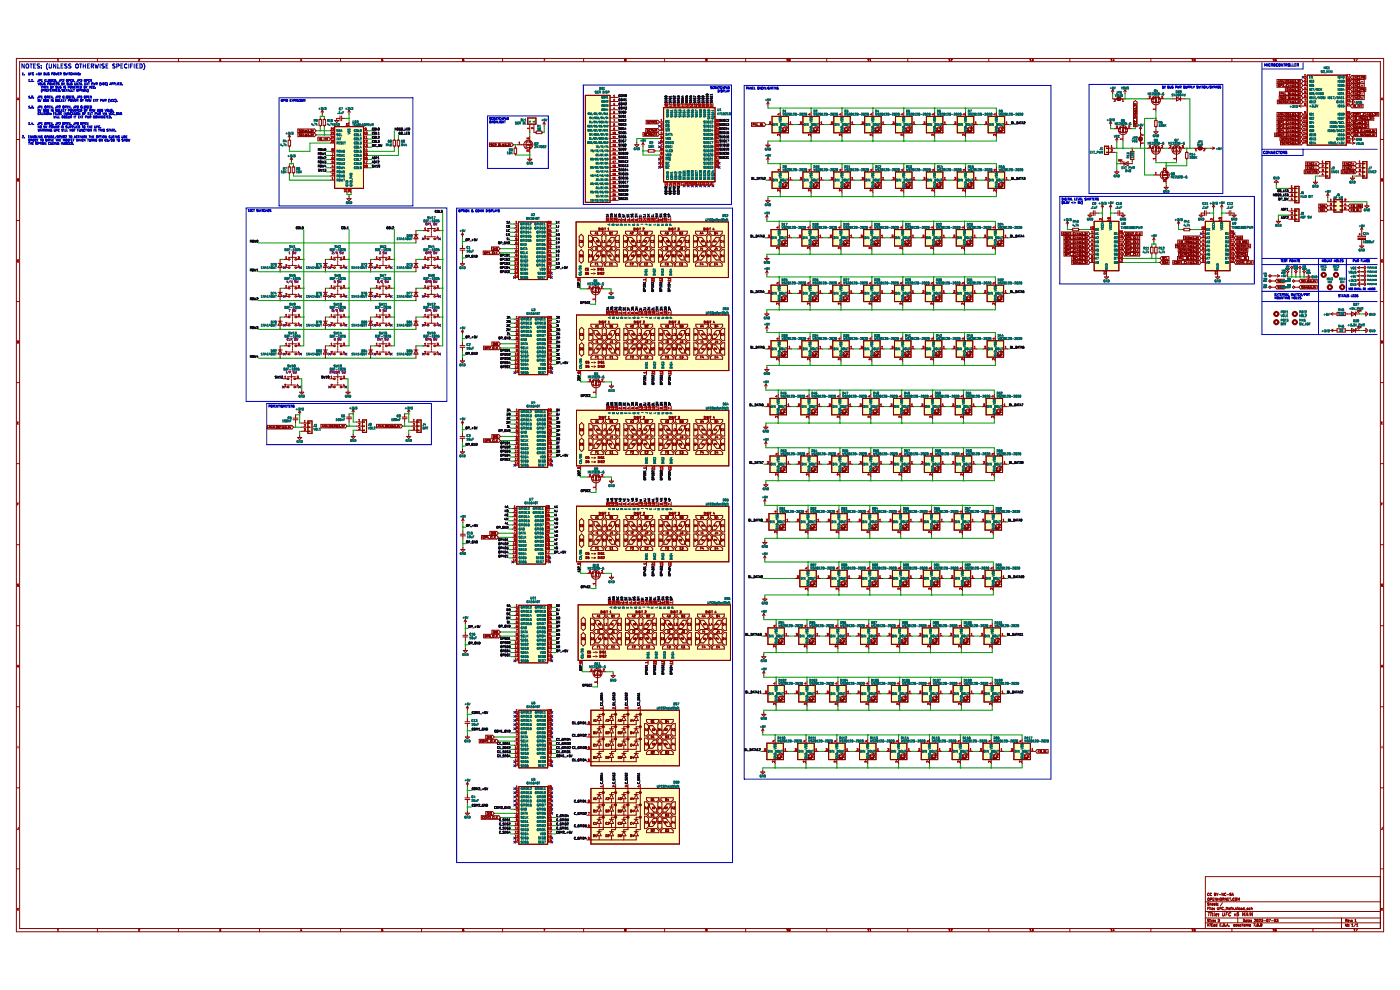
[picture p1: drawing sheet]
<svg xmlns="http://www.w3.org/2000/svg" width="297mm" height="210mm" viewBox="0 0 297 210" stroke-linecap="round" stroke-linejoin="round" font-family="sans-serif">
<g fill="none" stroke="#840000" stroke-width=".21">
<path d="M3.5 12.4h290v185.2h-290zM4.2 13.1h288.6v183.9h-288.6zM12.2 12.9h.2M12.2 12.6l.1-.1v.4M20.7 12.4v.7M29.4 12.5h.1M29.4 12.5h.2M29.6 12.5h.1M29.6 12.5l-.2 .4h.2M37.9 12.4v.7M46.6 12.5h.2l-.1 .2h.1M46.8 12.7v.1"/>
<path d="M46.8 12.8v.1h-.2M55 12.4v.7M63.9 12.5l-.1 .3h.2M64 12.6v.3M72.2 12.4v.7M81 12.9h.1M81.1 12.7h.1M81.2 12.7h.1M81.2 12.9h-.1M81.2 12.5h-.2v.2h.1M81.2 12.7v.1M81.2 12.8v.1"/>
<path d="M89.4 12.4v.7M98.1 12.7l.1 .2 .2-.1M98.2 12.7l-.1 .1M98.2 12.7h.2M98.2 12.7h.1M98.2 12.5l-.1 .2M98.2 12.5h.1M98.4 12.5h-.2M98.4 12.7v.1M106.6 12.4v.7M115.3 12.5h.3l-.2 .4M123.8 12.4v.7"/>
<path d="M132.5 12.6h.1M132.5 12.6l.1 .1M132.6 12.7h.1M132.6 12.5l-.1 .1M132.6 12.9h.1M132.6 12.5h.1M132.6 12.7v.2M132.7 12.7h.1M132.7 12.5h.1M132.8 12.7l-.2 .2M132.8 12.5l-.1 .2M141 12.4v.7"/>
<path d="M149.9 12.5l-.2 .1 .1 .2h.1M149.9 12.5h.1M150 12.5v.3l-.2 .1M150 12.7l-.1 .1M150 12.7h.1M158.2 12.4v.7M166.9 12.9h.3M166.9 12.6l.1-.1v.4M167.4 12.5v.4l.1-.4M167.4 12.5h.1M167.5 12.5h.1M175.4 12.4v.7"/>
<path d="M184.1 12.9h.3M184.1 12.6l.1-.1v.4M184.5 12.9h.3M184.5 12.6l.2-.1v.4M192.6 12.4v.7M201.3 12.9h.2M201.3 12.6l.1-.1v.4M201.9 12.5h-.2M201.9 12.5h.1M201.9 12.5l-.2 .4h.3M209.8 12.4v.7M218.5 12.9h.2"/>
<path d="M218.5 12.6l.1-.1v.4M218.5 12.6h.1M218.9 12.5h.3l-.2 .2h.1M218.9 12.9h.1M219.1 12.7l.1 .1M219.2 12.8l-.2 .1M227 12.4v.7M235.7 12.9h.2M235.7 12.6l.1-.1v.4M236.2 12.5l-.1 .3h.3M236.3 12.6v.3M244.2 12.4v.7"/>
<path d="M252.9 12.9h.2M252.9 12.6l.1-.1v.4M253.5 12.5h-.2v.2h.2v.2h-.2M261.3 12.4v.7M270.1 12.9h.2M270.1 12.6l.1-.1v.4M270.5 12.7v.1M270.6 12.5l-.1 .4h.2v-.2h-.2M270.6 12.5h.1M278.5 12.4v.7M287.2 12.9h.3M287.2 12.6l.2-.1v.4"/>
<path d="M287.7 12.5h.3l-.2 .4M3.5 29.6h.7M3.7 21.2l.1-.5 .2 .5M3.7 38.2h.2M3.7 21.1h.2M3.9 38.2h.1M3.9 38.1v-.1l-.2-.1v.5h.2M3.9 38.1v.1M3.9 38.3v.1M3.9 38.2v.1M292.8 29.6h.7M293 21.2l.2-.5 .1 .5"/>
<path d="M293.1 38.2h.1M293.1 21.1h.2M293.2 38.2h.1M293.3 38.1v-.1l-.2-.1v.5h.2M293.3 38.1l-.1 .1M293.3 38.2h.1M293.3 38.2v.1M293.3 38.3v.1M3.5 46.8h.7M4 55.2h-.2l-.1 .1 .1 .3 .2-.1M292.8 46.8h.7M293.3 55.2h-.2l-.1 .1 .1 .3 .2-.1"/>
<path d="M3.5 64h.7M3.7 72.3l.3 .2-.2 .3zM292.8 64h.7M293.1 72.3l.2 .2-.1 .3zM3.5 81.2h.7M3.5 98.4h.7M3.7 89.7h.2M3.9 89.5h-.2v.5h.2M292.8 81.2h.7M292.8 98.4h.7M293.1 89.7h.1M293.3 89.5h-.2v.5h.2"/>
<path d="M3.5 115.5h.7M3.7 106.9h.2M3.9 106.7h-.2v.5M292.8 115.5h.7M293.1 106.9h.1M293.3 106.7h-.2v.5M3.5 132.7h.7M3.7 124.2v.1M3.9 124.2v.1h-.2M3.9 123.9l-.2 .1v.2M292.8 132.7h.7M293.1 124.2v.1"/>
<path d="M293.2 124.2l.1 .1h-.2M293.3 123.9l-.2 .1v.2M3.5 149.9h.7M3.7 141.1v.4M3.7 141.3h.2M3.8 158.3v.4M3.9 141.1v.4M292.8 149.9h.7M293.1 141.3h.2M293.1 141.1v.4M293.2 158.3v.4M293.3 141.1v.4"/>
<path d="M3.5 167.1h.7M3.9 175.5v.4h-.2M292.8 167.1h.7M293.2 175.5v.4h-.1M3.5 184.3h.7M3.7 192.7v.4M3.8 192.9l.2 .2M4 192.7l-.3 .2M12.2 197.2l.1-.1v.4M12.2 197.5h.2M20.7 197v.6M29.4 197.1h.1"/>
<path d="M29.4 197.1h.2M29.6 197.1h.1M29.6 197.1l-.2 .4h.2M37.9 197v.6M46.6 197.1h.2l-.1 .1 .1 .1M46.8 197.3h.1M46.8 197.3v.2h-.2M55 197v.6M63.9 197l-.1 .4h.2M64 197.2v.3M72.2 197v.6M81 197.5h.1"/>
<path d="M81.1 197.2l.1 .1M81.2 197.3h.1M81.2 197.5h-.1M81.2 197.1h-.2v.2l.1-.1M81.2 197.3v.2M89.4 197v.6M98.1 197.3l.1 .2 .2-.2M98.2 197.3h-.1M98.2 197.3h.2M98.2 197.3h.1M98.2 197.1l-.1 .2M98.2 197.1h.1"/>
<path d="M98.4 197.1h-.2M98.4 197.3h.1M106.6 197v.6M115.3 197.1h.3l-.2 .4M123.8 197v.6M132.5 197.2h.1M132.6 197.1l-.1 .1M132.6 197.2v.1M132.6 197.5h.1M132.6 197.3v.2M132.6 197.1h.1M132.6 197.3h.1"/>
<path d="M132.7 197.3h.1M132.7 197.1h.1M132.8 197.1l-.1 .2M132.8 197.3l-.2 .2M141 197v.6M149.9 197.1h-.2l.1 .2h.1M149.9 197.1h.1M150 197.1v.3l-.2 .1M150 197.3h-.1M150 197.3h.1M158.2 197v.6M166.9 197.2l.1-.1v.4"/>
<path d="M166.9 197.5h.3M167.4 197.1v.4l.1-.4M167.4 197.1h.1M167.5 197.1h.1M175.4 197v.6M184.1 197.2l.1-.1v.4M184.1 197.5h.3M184.5 197.2l.2-.1v.4M184.5 197.5h.3M192.6 197v.6M201.3 197.2l.1-.1v.4M201.3 197.5h.2"/>
<path d="M201.9 197.1h-.2M201.9 197.1h.1M201.9 197.1l-.2 .4h.3M209.8 197v.6M218.5 197.5h.2M218.5 197.2l.1-.1v.4M218.5 197.2h.1M218.9 197.1h.3l-.2 .1 .1 .1M218.9 197.5h.1M219.1 197.3h.1M219.2 197.3l-.2 .2M227 197v.6"/>
<path d="M235.7 197.2l.1-.1v.4M235.7 197.5h.2M236.2 197l-.1 .4h.3M236.3 197.2v.3M244.2 197v.6M252.9 197.2l.1-.1v.4M252.9 197.5h.2M253.5 197.1h-.2v.2h.2v.2h-.2M255.7 195.8h37.1M255.7 194.7h37.1M255.7 193.4h37.1M255.7 191.3h37.1"/>
<path d="M256.2 195.5h.2M256.2 195.1l.2 .4M256.2 195.1h.1M256.2 192h.2M256.2 196v.5M256.2 191.6v.1M256.2 192.7h.2M256.2 191.7h.1M256.2 191.7l.2 .1M256.2 191.5v.1M256.2 191.5h.3M256.3 196.2l.2 .3"/>
<path d="M256.3 193.6h.4M256.4 189.5l-.2 .2 .2 .3M256.4 190h.1M256.4 189.5h.1M256.4 191.8h.1M256.4 192.5h-.2v.5M256.4 195.5h.1M256.4 191.8v.2M256.4 192h.1M256.5 195l-.3 .1M256.5 189.5h.1M256.5 193.6l-.1 .7"/>
<path d="M256.5 196l-.3 .3M256.5 189.9l-.1 .1M256.6 192.5h.1M256.6 192.6v.4M256.7 191.5v.5M256.7 195h.1M256.7 195.2v.3M256.7 191.7h.2v.3M256.7 196h.1M256.7 196.1v.4M256.8 190.8l.2-.1v-.2h-.2v.5M256.9 193.8l-.1 .5"/>
<path d="M256.9 195.2h.3l-.3 .3h.3M256.9 192.5l.1 .5M256.9 193.6v.1M257 189.5a.23 .23 0 0 0-.3 .2 .23 .23 0 0 0 .3 .2M257 189.5h.1M257.1 193.8h.3M257.1 192.8l.3-.2-.3 .1 .1 .2h.2M257.1 191.9l.3-.2-.3 .1 .1 .2h.2M257.2 193.6v.6l.1 .1M257.3 196h-.1a.23 .23 0 0 0-.3 .2 .23 .23 0 0 0 .4 .2M257.3 190.7h.2M257.4 195.2v.3"/>
<path d="M257.4 195.5h.1M257.4 195.2l.2 .1h-.3M257.4 195.2h.1M257.5 196.2h.2M257.5 190.5h-.2v.5h.2M257.6 195.5h-.2M257.6 191.9l.2-.2h-.2v.3M257.6 192.7h.1M257.6 192h.1M257.6 192.9v.1M257.6 192.9h.1M257.6 192h.2"/>
<path d="M257.6 193.6v.7M257.7 196.2h.1M257.7 196.3l-.2 .1 .2 .1M257.7 196.2v.3M257.8 195.5h.1M257.8 195.2h.1M257.8 189.5h-.2v.5h.3v-.3M257.8 189.7h-.2M257.8 189.5h.1M257.9 189.5l-.1 .2M257.9 194.1l.3-.1v-.1h-.2l-.1 .3h.3M257.9 196.4l.1 .1"/>
<path d="M257.9 196.2v.2M258 196.5h.2M258 196.2h.2M258 196.2h-.1M258 191.7h.2M258 191.5v.5M258 192h.1M258.1 190.5v.5l-.3-.5v.5M258.1 192h.1M258.1 189.5l.1 .2M258.2 196v.5M258.2 192.5l.1 .4"/>
<path d="M258.2 189.7v.3M258.3 192.9h.1M258.3 192.9h.2M258.3 190.7h.3M258.3 190.5v.5M258.3 192h.1M258.4 191.7l-.1 .1M258.4 189.5l-.2 .2M258.4 195a.26 .26 0 0 1 .3 .3 .26 .26 0 0 1-.3 .2zM258.5 194.2v.1M258.5 193.9h.1M258.5 192.9h.1"/>
<path d="M258.5 192.5v.4M258.6 193.9h-.1M258.6 189.8h.4M258.6 190.5v.5M258.8 192.7h.2M258.8 196.2h.2M259 192.5h-.2v.5M259.1 196h-.3v.5h.3M259.3 196.5h.1M259.3 196.4v.1M259.3 191.5l-.4 .7M259.4 192.5h.1"/>
<path d="M259.4 193h.1M259.4 192.5l-.2 .2 .2 .3M259.4 190.8l.2-.1 .1-.2h-.3v.5M259.4 193.6l.1 .7 .3-.1v-.6M259.5 192.9l-.1 .1M259.5 190.8l.2 .2M259.5 196a.26 .26 0 0 1 .3 .2 .26 .26 0 0 1-.3 .3zM259.5 189.5v.5l-.3-.5v.5M259.5 192.9h.1M259.6 193h.4M260 196.4l.1 .1M260 189.5a.23 .23 0 0 0-.3 .2 .23 .23 0 0 0 .4 .2"/>
<path d="M260 189.5h.1M260.1 196.5h-.1M260.1 193.9h.2M260.1 193v-.5l.2 .3 .2-.3v.5M260.2 190.5v.5l-.3-.5v.5M260.2 196.5l.2-.5 .2 .5M260.3 196.3h.2M260.3 189.8h.4M260.4 190.7h.2M260.5 193.6h-.4v.7M260.7 190.5h-.3v.5h.3M260.7 196.4v.1"/>
<path d="M260.7 192.6l.2 .1v.3h-.1l-.1-.2 .2-.1M260.7 196.5h.1M260.8 190.5h.3M260.9 189.5l.2 .3M260.9 189.5h.3M260.9 189.5h.1M261 190.5v.5M261.1 193.7a.3 .3 0 0 0-.4 .2 .3 .3 0 0 0 .4 .3M261.1 189.8h.1M261.2 189.8l-.1 .2h-.2M261.2 192.5h.1M261.2 192.6v.4"/>
<path d="M261.3 191h.1M261.3 190l.2-.5 .2 .5M261.3 197v.6M261.4 189.8h.2M261.4 192.7l.2-.1 .1 .4M261.4 192.6v.4M261.7 196.2l.1 .3h.2M261.8 196.2l.2 .1h-.3M261.8 196.2h-.1M261.8 190.5a.24 .24 0 0 0-.3 .2 .24 .24 0 0 0 .3 .3M261.8 191h.1M261.9 193.8l.1 .5 .2-.5"/>
<path d="M261.9 192.9v.1M261.9 192.9h.1M262.1 192.5v.5M262.2 196.3l.2-.1h-.2v.3h.2M262.2 192.8l.1 .2M262.3 192.6l-.2 .2M262.4 193.9h.3M262.4 193.9h.1M262.5 192.5h.1M262.6 192.6v.4M262.6 194.7v1.1M262.6 191v-.5l.2 .4 .1-.4v.5"/>
<path d="M262.6 196.2l.2 .2M262.6 196.2h.2M262.6 196.2h.1M262.7 193.9h.1M262.8 193.9l-.1 .3h-.3M262.8 193.6h-.3l-.1 .3M262.8 196.4l-.2 .1M262.8 196.4h.1M263 192.6l-.2 .1v.2h.2M263.1 196.4v.1M263.1 196.2v.2M263.1 196.2h.2"/>
<path d="M263.1 196.5h.2M263.1 196.2h.1M263.3 192.6l.2 .1v.2l-.2 .1v-.2l.2-.1M263.5 196v.5M263.6 194.3l.1-.7 .1 .5 .3-.5-.1 .7M263.7 196.2h-.2M263.7 196.2h.1M263.7 196.2v.3M263.8 195a.26 .26 0 0 1 .3 .3 .26 .26 0 0 1-.3 .2zM263.9 192.5v.4h-.2v-.2l.2-.1M263.9 196.2l.1 .3h.2M264 196.2h.2"/>
<path d="M264 196.2h-.1M264.1 193h.4M264.2 196.2h.1M264.2 196.2l-.3 .1M264.3 194.3l.3-.7 .1 .7M264.3 195.2h.2v.3h-.2v-.2h.2M264.3 194.1h.4M264.4 196.2h.2M264.4 196.1v.4M264.6 196.2v.3M264.7 196.2h.1v.3M264.7 196.2h-.1"/>
<path d="M264.7 195.2h.2M264.8 195l.1 .5M264.8 192.6l-.2 .1 .2 .2M264.8 192.9h.1M264.8 192.9h-.2M265 192.9h.1M265 195.3l.2-.1h-.2v.3h.2M265 192.9h.2M265 193.6l-.1 .7M265.1 196.2h.2v.3M265.2 192.6l-.2 .1v.2M265.3 196.3l-.2 .1 .2 .1"/>
<path d="M265.4 192.7l.2-.1 .1 .4M265.4 192.5v.5M265.5 195.5h.1M265.5 195.2h.1M265.7 193.6v.7l-.3-.7-.1 .7M265.9 196h.3l-.2 .5M266.1 195l.3 .1M266.4 195.1l-.3 .4h.3M266.4 195.1h.1M266.4 196.4l.1 .1M266.4 196.4h.1M266.6 195.5l.1-.5 .2 .1-.1 .4"/>
<path d="M266.6 195.5h.1M266.7 195.5h.1M266.7 196l.2 .1v.4a.25 .25 0 0 1-.3-.2 .25 .25 0 0 1 .1-.3zM266.7 196.4v.1M266.8 195.5h.1M267.1 195l.3 .1M267.2 196.5h.1M267.2 196.4v.1M267.4 195.1l-.3 .4h.3M267.4 195.1h.1M267.4 196.1l.1 .1M267.4 196.1h.3"/>
<path d="M267.4 196.1h.1M267.5 196.2l-.1 .2 .2 .1M267.6 195h.3l-.2 .2h.1M267.6 195.5h.1M267.6 195.5h.2M267.6 196.2h-.1M267.6 196.2l.1 .2M267.7 196.4l-.1 .1M267.7 196.1l-.1 .1M267.7 196.1h.1M267.8 195.2h.1M267.8 195.2v.3"/>
<path d="M267.8 195.5h.1M268.1 195.3h.4M268.8 195h.2a.25 .25 0 0 1 0 .3 .25 .25 0 0 1-.2 .2zM269 195.5h-.1M269.2 195h.3l-.2 .5M269.7 195.3h.4M270.1 197.2l.1-.1v.4M270.1 197.5h.2M270.4 195l.2 .1-.1 .4a.25 .25 0 0 1-.2-.2 .25 .25 0 0 1 .1-.3zM270.4 195.5h.1M270.5 197.3h.1M270.6 197.1l-.1 .3 .2 .1v-.2h-.2"/>
<path d="M270.6 197.1h.1M270.8 195h.3l-.2 .2h.2M270.8 195.5h.1M270.8 195.5h.3M271.1 195.2h.1M271.1 195.2v.3M271.1 195.5h.1M278.5 197v.6M284.6 194.7v2.3M285.4 196v.5M285.5 195.3l.2-.1v-.2h-.2v.5M285.6 195.3l.2 .2"/>
<path d="M285.9 196.2h-.2v.3h.2M285.9 196v.5M286 195.3l.2-.1h-.2v.3h.2M286.1 196.2h.1M286.1 196.4h.1M286.1 196.4v.1M286.4 195.2l.1 .3 .1-.3M286.8 196.5h.3M286.8 196.1l.1-.1v.5M286.8 195.5h.1M286.8 195.2h.1M287.2 197.2l.2-.1v.4"/>
<path d="M287.2 197.5h.3M287.4 195.5h.3M287.5 195.1l.1-.1v.5M287.5 195.1h-.1M287.6 195.9l-.4 .7M287.7 197.1h.3l-.2 .4M287.8 196.5h.3M287.8 196.1l.1-.1v.5M292.8 186h-37.1v11M292.8 184.3h.7M293.1 192.7v.4M293.1 192.9l.2 .2"/>
<path d="M293.3 192.7l-.2 .2"/>
<circle cx="256.4" cy="190.8" r=".24"/>
<circle cx="259" cy="190.7" r=".25"/>
<circle cx="262.3" cy="190.7" r=".24"/>
</g>
<path d="M71 26.9h6.1v13.1h-6.1z" fill-rule="evenodd" fill="#ffffc2"/>
<path d="M71 26.9h6.1v13.1h-6.1z" fill="none" stroke="#840000" stroke-width=".21"/>
<path d="M110 47.1h6.1v12.2h-6.1z" fill-rule="evenodd" fill="#ffffc2"/>
<path d="M110 47.1h6.1v12.2h-6.1z" fill="none" stroke="#840000" stroke-width=".21"/>
<path d="M112 25h1.7v1.3h-1.7z" fill-rule="evenodd" fill="#ffffc2"/>
<path d="M112 25h1.7v1.3h-1.7z" fill="none" stroke="#840000" stroke-width=".21"/>
<path d="M140.8 22.8h10.9v15.8h-10.9z" fill-rule="evenodd" fill="#ffffc2"/>
<path d="M140.8 22.8h10.9v15.8h-10.9z" fill="none" stroke="#840000" stroke-width=".21"/>
<path d="M124.2 20.2h5.2v22.7h-5.2z" fill-rule="evenodd" fill="#ffffc2"/>
<path d="M124.2 20.2h5.2v22.7h-5.2z" fill="none" stroke="#840000" stroke-width=".21"/>
<path d="M122.2 47.1h32.3v11.8h-32.3z" fill-rule="evenodd" fill="#ffffc2"/>
<path d="M122.2 47.1h32.3v11.8h-32.3z" fill="none" stroke="#840000" stroke-width=".21"/>
<path d="M122.3 107.4h32.3v11.8h-32.3z" fill-rule="evenodd" fill="#ffffc2"/>
<path d="M122.3 107.4h32.3v11.8h-32.3z" fill="none" stroke="#840000" stroke-width=".21"/>
<path d="M109.6 107.4h6.2v12.3h-6.2z" fill-rule="evenodd" fill="#ffffc2"/>
<path d="M109.6 107.4h6.2v12.3h-6.2z" fill="none" stroke="#840000" stroke-width=".21"/>
<path d="M110.1 166.9h6.1v12.2h-6.1z" fill-rule="evenodd" fill="#ffffc2"/>
<path d="M110.1 166.9h6.1v12.2h-6.1z" fill="none" stroke="#840000" stroke-width=".21"/>
<path d="M125.4 167.2h18.7v11.8h-18.7z" fill-rule="evenodd" fill="#ffffc2"/>
<path d="M125.4 167.2h18.7v11.8h-18.7z" fill="none" stroke="#840000" stroke-width=".21"/>
<path d="M122.3 66.8h32.3v11.8h-32.3z" fill-rule="evenodd" fill="#ffffc2"/>
<path d="M122.3 66.8h32.3v11.8h-32.3z" fill="none" stroke="#840000" stroke-width=".21"/>
<path d="M122.3 87h32.3v11.8h-32.3z" fill-rule="evenodd" fill="#ffffc2"/>
<path d="M122.3 87h32.3v11.8h-32.3z" fill="none" stroke="#840000" stroke-width=".21"/>
<path d="M110.1 67.3h6.1v12.2h-6.1z" fill-rule="evenodd" fill="#ffffc2"/>
<path d="M110.1 67.3h6.1v12.2h-6.1z" fill="none" stroke="#840000" stroke-width=".21"/>
<path d="M110.1 86.9h6.1v12.2h-6.1z" fill-rule="evenodd" fill="#ffffc2"/>
<path d="M110.1 86.9h6.1v12.2h-6.1z" fill="none" stroke="#840000" stroke-width=".21"/>
<path d="M76.9 89.1h.9v2.6h-.9z" fill-rule="evenodd" fill="#ffffc2"/>
<path d="M76.9 89.1h.9v2.6h-.9z" fill="none" stroke="#840000" stroke-width=".21"/>
<path d="M88.5 89.1h.8v2.6h-.8z" fill-rule="evenodd" fill="#ffffc2"/>
<path d="M88.5 89.1h.8v2.6h-.8z" fill="none" stroke="#840000" stroke-width=".21"/>
<path d="M65.3 89.3h.9v2.6h-.9z" fill-rule="evenodd" fill="#ffffc2"/>
<path d="M65.3 89.3h.9v2.6h-.9z" fill="none" stroke="#840000" stroke-width=".21"/>
<path d="M110.1 128.4h6.1v12.2h-6.1z" fill-rule="evenodd" fill="#ffffc2"/>
<path d="M110.1 128.4h6.1v12.2h-6.1z" fill="none" stroke="#840000" stroke-width=".21"/>
<path d="M125.4 150.7h18.7v11.7h-18.7z" fill-rule="evenodd" fill="#ffffc2"/>
<path d="M125.4 150.7h18.7v11.7h-18.7z" fill="none" stroke="#840000" stroke-width=".21"/>
<path d="M122.6 128.3h32.4v11.8h-32.4z" fill-rule="evenodd" fill="#ffffc2"/>
<path d="M122.6 128.3h32.4v11.8h-32.4z" fill="none" stroke="#840000" stroke-width=".21"/>
<path d="M110.1 150.7h6.1v12.2h-6.1z" fill-rule="evenodd" fill="#ffffc2"/>
<path d="M110.1 150.7h6.1v12.2h-6.1z" fill="none" stroke="#840000" stroke-width=".21"/>
<path d="M182.3 157.6h3.5v3.5h-3.5z" fill-rule="evenodd" fill="#ffffc2"/>
<path d="M182.3 157.6h3.5v3.5h-3.5z" fill="none" stroke="#840000" stroke-width=".21"/>
<path d="M189.1 145.4h3.5v3.5h-3.5z" fill-rule="evenodd" fill="#ffffc2"/>
<path d="M189.1 145.4h3.5v3.5h-3.5z" fill="none" stroke="#840000" stroke-width=".21"/>
<path d="M188.9 157.6h3.5v3.5h-3.5z" fill-rule="evenodd" fill="#ffffc2"/>
<path d="M188.9 157.6h3.5v3.5h-3.5z" fill="none" stroke="#840000" stroke-width=".21"/>
<path d="M182.6 145.4h3.5v3.5h-3.5z" fill-rule="evenodd" fill="#ffffc2"/>
<path d="M182.6 145.4h3.5v3.5h-3.5z" fill="none" stroke="#840000" stroke-width=".21"/>
<path d="M169.2 157.6h3.5v3.5h-3.5z" fill-rule="evenodd" fill="#ffffc2"/>
<path d="M169.2 157.6h3.5v3.5h-3.5z" fill="none" stroke="#840000" stroke-width=".21"/>
<path d="M162.9 145.4h3.5v3.5h-3.5z" fill-rule="evenodd" fill="#ffffc2"/>
<path d="M162.9 145.4h3.5v3.5h-3.5z" fill="none" stroke="#840000" stroke-width=".21"/>
<path d="M162.7 157.6h3.5v3.5h-3.5z" fill-rule="evenodd" fill="#ffffc2"/>
<path d="M162.7 157.6h3.5v3.5h-3.5z" fill="none" stroke="#840000" stroke-width=".21"/>
<path d="M162.9 133.2h3.5v3.5h-3.5z" fill-rule="evenodd" fill="#ffffc2"/>
<path d="M162.9 133.2h3.5v3.5h-3.5z" fill="none" stroke="#840000" stroke-width=".21"/>
<path d="M169.5 133.2h3.5v3.5h-3.5z" fill-rule="evenodd" fill="#ffffc2"/>
<path d="M169.5 133.2h3.5v3.5h-3.5z" fill="none" stroke="#840000" stroke-width=".21"/>
<path d="M169.5 145.4h3.5v3.5h-3.5z" fill-rule="evenodd" fill="#ffffc2"/>
<path d="M169.5 145.4h3.5v3.5h-3.5z" fill="none" stroke="#840000" stroke-width=".21"/>
<path d="M189.1 133.2h3.5v3.5h-3.5z" fill-rule="evenodd" fill="#ffffc2"/>
<path d="M189.1 133.2h3.5v3.5h-3.5z" fill="none" stroke="#840000" stroke-width=".21"/>
<path d="M189.3 121h3.5v3.5h-3.5z" fill-rule="evenodd" fill="#ffffc2"/>
<path d="M189.3 121h3.5v3.5h-3.5z" fill="none" stroke="#840000" stroke-width=".21"/>
<path d="M208.8 133.2h3.5v3.5h-3.5z" fill-rule="evenodd" fill="#ffffc2"/>
<path d="M208.8 133.2h3.5v3.5h-3.5z" fill="none" stroke="#840000" stroke-width=".21"/>
<path d="M195.9 121h3.5v3.5h-3.5z" fill-rule="evenodd" fill="#ffffc2"/>
<path d="M195.9 121h3.5v3.5h-3.5z" fill="none" stroke="#840000" stroke-width=".21"/>
<path d="M195.7 133.2h3.5v3.5h-3.5z" fill-rule="evenodd" fill="#ffffc2"/>
<path d="M195.7 133.2h3.5v3.5h-3.5z" fill="none" stroke="#840000" stroke-width=".21"/>
<path d="M209 121h3.5v3.5h-3.5z" fill-rule="evenodd" fill="#ffffc2"/>
<path d="M209 121h3.5v3.5h-3.5z" fill="none" stroke="#840000" stroke-width=".21"/>
<path d="M202.2 133.2h3.5v3.5h-3.5z" fill-rule="evenodd" fill="#ffffc2"/>
<path d="M202.2 133.2h3.5v3.5h-3.5z" fill="none" stroke="#840000" stroke-width=".21"/>
<path d="M202.4 121h3.5v3.5h-3.5z" fill-rule="evenodd" fill="#ffffc2"/>
<path d="M202.4 121h3.5v3.5h-3.5z" fill="none" stroke="#840000" stroke-width=".21"/>
<path d="M195.4 157.6h3.5v3.5h-3.5z" fill-rule="evenodd" fill="#ffffc2"/>
<path d="M195.4 157.6h3.5v3.5h-3.5z" fill="none" stroke="#840000" stroke-width=".21"/>
<path d="M202 157.6h3.5v3.5h-3.5z" fill-rule="evenodd" fill="#ffffc2"/>
<path d="M202 157.6h3.5v3.5h-3.5z" fill="none" stroke="#840000" stroke-width=".21"/>
<path d="M202.2 145.4h3.5v3.5h-3.5z" fill-rule="evenodd" fill="#ffffc2"/>
<path d="M202.2 145.4h3.5v3.5h-3.5z" fill="none" stroke="#840000" stroke-width=".21"/>
<path d="M208.8 145.4h3.5v3.5h-3.5z" fill-rule="evenodd" fill="#ffffc2"/>
<path d="M208.8 145.4h3.5v3.5h-3.5z" fill="none" stroke="#840000" stroke-width=".21"/>
<path d="M208.5 157.6h3.5v3.5h-3.5z" fill-rule="evenodd" fill="#ffffc2"/>
<path d="M208.5 157.6h3.5v3.5h-3.5z" fill="none" stroke="#840000" stroke-width=".21"/>
<path d="M195.7 145.4h3.5v3.5h-3.5z" fill-rule="evenodd" fill="#ffffc2"/>
<path d="M195.7 145.4h3.5v3.5h-3.5z" fill="none" stroke="#840000" stroke-width=".21"/>
<path d="M175.8 157.6h3.5v3.5h-3.5z" fill-rule="evenodd" fill="#ffffc2"/>
<path d="M175.8 157.6h3.5v3.5h-3.5z" fill="none" stroke="#840000" stroke-width=".21"/>
<path d="M176 145.4h3.5v3.5h-3.5z" fill-rule="evenodd" fill="#ffffc2"/>
<path d="M176 145.4h3.5v3.5h-3.5z" fill="none" stroke="#840000" stroke-width=".21"/>
<path d="M182.6 133.2h3.5v3.5h-3.5z" fill-rule="evenodd" fill="#ffffc2"/>
<path d="M182.6 133.2h3.5v3.5h-3.5z" fill="none" stroke="#840000" stroke-width=".21"/>
<path d="M176 133.2h3.5v3.5h-3.5z" fill-rule="evenodd" fill="#ffffc2"/>
<path d="M176 133.2h3.5v3.5h-3.5z" fill="none" stroke="#840000" stroke-width=".21"/>
<path d="M182.8 121h3.5v3.5h-3.5z" fill-rule="evenodd" fill="#ffffc2"/>
<path d="M182.8 121h3.5v3.5h-3.5z" fill="none" stroke="#840000" stroke-width=".21"/>
<path d="M176.2 121h3.5v3.5h-3.5z" fill-rule="evenodd" fill="#ffffc2"/>
<path d="M176.2 121h3.5v3.5h-3.5z" fill="none" stroke="#840000" stroke-width=".21"/>
<path d="M169.7 121h3.5v3.5h-3.5z" fill-rule="evenodd" fill="#ffffc2"/>
<path d="M169.7 121h3.5v3.5h-3.5z" fill="none" stroke="#840000" stroke-width=".21"/>
<path d="M196.5 36.5h3.5v3.5h-3.5z" fill-rule="evenodd" fill="#ffffc2"/>
<path d="M196.5 36.5h3.5v3.5h-3.5z" fill="none" stroke="#840000" stroke-width=".21"/>
<path d="M190 36.5h3.5v3.5h-3.5z" fill-rule="evenodd" fill="#ffffc2"/>
<path d="M190 36.5h3.5v3.5h-3.5z" fill="none" stroke="#840000" stroke-width=".21"/>
<path d="M183.4 36.5h3.5v3.5h-3.5z" fill-rule="evenodd" fill="#ffffc2"/>
<path d="M183.4 36.5h3.5v3.5h-3.5z" fill="none" stroke="#840000" stroke-width=".21"/>
<path d="M176.9 36.5h3.5v3.5h-3.5z" fill-rule="evenodd" fill="#ffffc2"/>
<path d="M176.9 36.5h3.5v3.5h-3.5z" fill="none" stroke="#840000" stroke-width=".21"/>
<path d="M176.9 24.7h3.5v3.5h-3.5z" fill-rule="evenodd" fill="#ffffc2"/>
<path d="M176.9 24.7h3.5v3.5h-3.5z" fill="none" stroke="#840000" stroke-width=".21"/>
<path d="M183.4 24.7h3.5v3.5h-3.5z" fill-rule="evenodd" fill="#ffffc2"/>
<path d="M183.4 24.7h3.5v3.5h-3.5z" fill="none" stroke="#840000" stroke-width=".21"/>
<path d="M196.5 24.7h3.5v3.5h-3.5z" fill-rule="evenodd" fill="#ffffc2"/>
<path d="M196.5 24.7h3.5v3.5h-3.5z" fill="none" stroke="#840000" stroke-width=".21"/>
<path d="M190 24.7h3.5v3.5h-3.5z" fill-rule="evenodd" fill="#ffffc2"/>
<path d="M190 24.7h3.5v3.5h-3.5z" fill="none" stroke="#840000" stroke-width=".21"/>
<path d="M234.3 31h.9v1.8h-.9z" fill-rule="evenodd" fill="#ffffc2"/>
<path d="M234.3 31h.9v1.8h-.9z" fill="none" stroke="#840000" stroke-width=".21"/>
<path d="M183.2 48.7h3.5v3.5h-3.5z" fill-rule="evenodd" fill="#ffffc2"/>
<path d="M183.2 48.7h3.5v3.5h-3.5z" fill="none" stroke="#840000" stroke-width=".21"/>
<path d="M176.7 48.7h3.5v3.5h-3.5z" fill-rule="evenodd" fill="#ffffc2"/>
<path d="M176.7 48.7h3.5v3.5h-3.5z" fill="none" stroke="#840000" stroke-width=".21"/>
<path d="M189.8 60.5h3.5v3.5h-3.5z" fill-rule="evenodd" fill="#ffffc2"/>
<path d="M189.8 60.5h3.5v3.5h-3.5z" fill="none" stroke="#840000" stroke-width=".21"/>
<path d="M196.3 60.5h3.5v3.5h-3.5z" fill-rule="evenodd" fill="#ffffc2"/>
<path d="M196.3 60.5h3.5v3.5h-3.5z" fill="none" stroke="#840000" stroke-width=".21"/>
<path d="M183.2 60.5h3.5v3.5h-3.5z" fill-rule="evenodd" fill="#ffffc2"/>
<path d="M183.2 60.5h3.5v3.5h-3.5z" fill="none" stroke="#840000" stroke-width=".21"/>
<path d="M176.7 60.5h3.5v3.5h-3.5z" fill-rule="evenodd" fill="#ffffc2"/>
<path d="M176.7 60.5h3.5v3.5h-3.5z" fill="none" stroke="#840000" stroke-width=".21"/>
<path d="M196.3 48.7h3.5v3.5h-3.5z" fill-rule="evenodd" fill="#ffffc2"/>
<path d="M196.3 48.7h3.5v3.5h-3.5z" fill="none" stroke="#840000" stroke-width=".21"/>
<path d="M189.8 48.7h3.5v3.5h-3.5z" fill-rule="evenodd" fill="#ffffc2"/>
<path d="M189.8 48.7h3.5v3.5h-3.5z" fill="none" stroke="#840000" stroke-width=".21"/>
<path d="M209.4 60.5h3.5v3.5h-3.5z" fill-rule="evenodd" fill="#ffffc2"/>
<path d="M209.4 60.5h3.5v3.5h-3.5z" fill="none" stroke="#840000" stroke-width=".21"/>
<path d="M202.9 60.5h3.5v3.5h-3.5z" fill-rule="evenodd" fill="#ffffc2"/>
<path d="M202.9 60.5h3.5v3.5h-3.5z" fill="none" stroke="#840000" stroke-width=".21"/>
<path d="M209.6 36.5h3.5v3.5h-3.5z" fill-rule="evenodd" fill="#ffffc2"/>
<path d="M209.6 36.5h3.5v3.5h-3.5z" fill="none" stroke="#840000" stroke-width=".21"/>
<path d="M203.1 36.5h3.5v3.5h-3.5z" fill-rule="evenodd" fill="#ffffc2"/>
<path d="M203.1 36.5h3.5v3.5h-3.5z" fill="none" stroke="#840000" stroke-width=".21"/>
<path d="M203.1 24.7h3.5v3.5h-3.5z" fill-rule="evenodd" fill="#ffffc2"/>
<path d="M203.1 24.7h3.5v3.5h-3.5z" fill="none" stroke="#840000" stroke-width=".21"/>
<path d="M209.6 24.7h3.5v3.5h-3.5z" fill-rule="evenodd" fill="#ffffc2"/>
<path d="M209.6 24.7h3.5v3.5h-3.5z" fill="none" stroke="#840000" stroke-width=".21"/>
<path d="M209.4 48.7h3.5v3.5h-3.5z" fill-rule="evenodd" fill="#ffffc2"/>
<path d="M209.4 48.7h3.5v3.5h-3.5z" fill="none" stroke="#840000" stroke-width=".21"/>
<path d="M202.9 48.7h3.5v3.5h-3.5z" fill-rule="evenodd" fill="#ffffc2"/>
<path d="M202.9 48.7h3.5v3.5h-3.5z" fill="none" stroke="#840000" stroke-width=".21"/>
<path d="M232.1 46.9h5.3v10.5h-5.3z" fill-rule="evenodd" fill="#ffffc2"/>
<path d="M232.1 46.9h5.3v10.5h-5.3z" fill="none" stroke="#840000" stroke-width=".21"/>
<path d="M163.6 48.7h3.5v3.5h-3.5z" fill-rule="evenodd" fill="#ffffc2"/>
<path d="M163.6 48.7h3.5v3.5h-3.5z" fill="none" stroke="#840000" stroke-width=".21"/>
<path d="M170.1 48.7h3.5v3.5h-3.5z" fill-rule="evenodd" fill="#ffffc2"/>
<path d="M170.1 48.7h3.5v3.5h-3.5z" fill="none" stroke="#840000" stroke-width=".21"/>
<path d="M163.6 60.5h3.5v3.5h-3.5z" fill-rule="evenodd" fill="#ffffc2"/>
<path d="M163.6 60.5h3.5v3.5h-3.5z" fill="none" stroke="#840000" stroke-width=".21"/>
<path d="M170.1 60.5h3.5v3.5h-3.5z" fill-rule="evenodd" fill="#ffffc2"/>
<path d="M170.1 60.5h3.5v3.5h-3.5z" fill="none" stroke="#840000" stroke-width=".21"/>
<path d="M170.3 24.7h3.5v3.5h-3.5z" fill-rule="evenodd" fill="#ffffc2"/>
<path d="M170.3 24.7h3.5v3.5h-3.5z" fill="none" stroke="#840000" stroke-width=".21"/>
<path d="M170.3 36.5h3.5v3.5h-3.5z" fill-rule="evenodd" fill="#ffffc2"/>
<path d="M170.3 36.5h3.5v3.5h-3.5z" fill="none" stroke="#840000" stroke-width=".21"/>
<path d="M163.8 24.7h3.5v3.5h-3.5z" fill-rule="evenodd" fill="#ffffc2"/>
<path d="M163.8 24.7h3.5v3.5h-3.5z" fill="none" stroke="#840000" stroke-width=".21"/>
<path d="M163.8 36.5h3.5v3.5h-3.5z" fill-rule="evenodd" fill="#ffffc2"/>
<path d="M163.8 36.5h3.5v3.5h-3.5z" fill="none" stroke="#840000" stroke-width=".21"/>
<path d="M215.1 157.6h3.5v3.5h-3.5z" fill-rule="evenodd" fill="#ffffc2"/>
<path d="M215.1 157.6h3.5v3.5h-3.5z" fill="none" stroke="#840000" stroke-width=".21"/>
<path d="M289.1 34.3h.9v3.5h-.9z" fill-rule="evenodd" fill="#ffffc2"/>
<path d="M289.1 34.3h.9v3.5h-.9z" fill="none" stroke="#840000" stroke-width=".21"/>
<path d="M281.2 34.3h.9v3.5h-.9z" fill-rule="evenodd" fill="#ffffc2"/>
<path d="M281.2 34.3h.9v3.5h-.9z" fill="none" stroke="#840000" stroke-width=".21"/>
<path d="M283 42.4h1.7v2.6h-1.7z" fill-rule="evenodd" fill="#ffffc2"/>
<path d="M283 42.4h1.7v2.6h-1.7z" fill="none" stroke="#840000" stroke-width=".21"/>
<path d="M274.7 44.3h.9v2.6h-.9z" fill-rule="evenodd" fill="#ffffc2"/>
<path d="M274.7 44.3h.9v2.6h-.9z" fill="none" stroke="#840000" stroke-width=".21"/>
<path d="M274.7 39.5h.9v3.5h-.9z" fill-rule="evenodd" fill="#ffffc2"/>
<path d="M274.7 39.5h.9v3.5h-.9z" fill="none" stroke="#840000" stroke-width=".21"/>
<path d="M255.7 46.9h5.2v10.5h-5.2z" fill-rule="evenodd" fill="#ffffc2"/>
<path d="M255.7 46.9h5.2v10.5h-5.2z" fill="none" stroke="#840000" stroke-width=".21"/>
<path d="M277.3 15.9h8.3v14.9h-8.3z" fill-rule="evenodd" fill="#ffffc2"/>
<path d="M277.3 15.9h8.3v14.9h-8.3z" fill="none" stroke="#840000" stroke-width=".21"/>
<path d="M196.1 96.7h3.5v3.5h-3.5z" fill-rule="evenodd" fill="#ffffc2"/>
<path d="M196.1 96.7h3.5v3.5h-3.5z" fill="none" stroke="#840000" stroke-width=".21"/>
<path d="M202.6 96.7h3.5v3.5h-3.5z" fill-rule="evenodd" fill="#ffffc2"/>
<path d="M202.6 96.7h3.5v3.5h-3.5z" fill="none" stroke="#840000" stroke-width=".21"/>
<path d="M189.5 96.7h3.5v3.5h-3.5z" fill-rule="evenodd" fill="#ffffc2"/>
<path d="M189.5 96.7h3.5v3.5h-3.5z" fill="none" stroke="#840000" stroke-width=".21"/>
<path d="M202.6 84.5h3.5v3.5h-3.5z" fill-rule="evenodd" fill="#ffffc2"/>
<path d="M202.6 84.5h3.5v3.5h-3.5z" fill="none" stroke="#840000" stroke-width=".21"/>
<path d="M196.1 84.5h3.5v3.5h-3.5z" fill-rule="evenodd" fill="#ffffc2"/>
<path d="M196.1 84.5h3.5v3.5h-3.5z" fill="none" stroke="#840000" stroke-width=".21"/>
<path d="M189.5 84.5h3.5v3.5h-3.5z" fill-rule="evenodd" fill="#ffffc2"/>
<path d="M189.5 84.5h3.5v3.5h-3.5z" fill="none" stroke="#840000" stroke-width=".21"/>
<path d="M176.2 109h3.5v3.4h-3.5z" fill-rule="evenodd" fill="#ffffc2"/>
<path d="M176.2 109h3.5v3.4h-3.5z" fill="none" stroke="#840000" stroke-width=".21"/>
<path d="M163.1 109h3.5v3.4h-3.5z" fill-rule="evenodd" fill="#ffffc2"/>
<path d="M163.1 109h3.5v3.4h-3.5z" fill="none" stroke="#840000" stroke-width=".21"/>
<path d="M169.7 109h3.5v3.4h-3.5z" fill-rule="evenodd" fill="#ffffc2"/>
<path d="M169.7 109h3.5v3.4h-3.5z" fill="none" stroke="#840000" stroke-width=".21"/>
<path d="M189.3 109h3.5v3.4h-3.5z" fill-rule="evenodd" fill="#ffffc2"/>
<path d="M189.3 109h3.5v3.4h-3.5z" fill="none" stroke="#840000" stroke-width=".21"/>
<path d="M182.8 109h3.5v3.4h-3.5z" fill-rule="evenodd" fill="#ffffc2"/>
<path d="M182.8 109h3.5v3.4h-3.5z" fill="none" stroke="#840000" stroke-width=".21"/>
<path d="M183 84.5h3.5v3.5h-3.5z" fill-rule="evenodd" fill="#ffffc2"/>
<path d="M183 84.5h3.5v3.5h-3.5z" fill="none" stroke="#840000" stroke-width=".21"/>
<path d="M169.9 84.5h3.5v3.5h-3.5z" fill-rule="evenodd" fill="#ffffc2"/>
<path d="M169.9 84.5h3.5v3.5h-3.5z" fill="none" stroke="#840000" stroke-width=".21"/>
<path d="M176.4 84.5h3.5v3.5h-3.5z" fill-rule="evenodd" fill="#ffffc2"/>
<path d="M176.4 84.5h3.5v3.5h-3.5z" fill="none" stroke="#840000" stroke-width=".21"/>
<path d="M170.1 72.3h3.5v3.5h-3.5z" fill-rule="evenodd" fill="#ffffc2"/>
<path d="M170.1 72.3h3.5v3.5h-3.5z" fill="none" stroke="#840000" stroke-width=".21"/>
<path d="M163.6 72.3h3.5v3.5h-3.5z" fill-rule="evenodd" fill="#ffffc2"/>
<path d="M163.6 72.3h3.5v3.5h-3.5z" fill="none" stroke="#840000" stroke-width=".21"/>
<path d="M176.7 72.3h3.5v3.5h-3.5z" fill-rule="evenodd" fill="#ffffc2"/>
<path d="M176.7 72.3h3.5v3.5h-3.5z" fill="none" stroke="#840000" stroke-width=".21"/>
<path d="M183.2 72.3h3.5v3.5h-3.5z" fill-rule="evenodd" fill="#ffffc2"/>
<path d="M183.2 72.3h3.5v3.5h-3.5z" fill="none" stroke="#840000" stroke-width=".21"/>
<path d="M183 96.7h3.5v3.5h-3.5z" fill-rule="evenodd" fill="#ffffc2"/>
<path d="M183 96.7h3.5v3.5h-3.5z" fill="none" stroke="#840000" stroke-width=".21"/>
<path d="M176.4 96.7h3.5v3.5h-3.5z" fill-rule="evenodd" fill="#ffffc2"/>
<path d="M176.4 96.7h3.5v3.5h-3.5z" fill="none" stroke="#840000" stroke-width=".21"/>
<path d="M163.3 84.5h3.5v3.5h-3.5z" fill-rule="evenodd" fill="#ffffc2"/>
<path d="M163.3 84.5h3.5v3.5h-3.5z" fill="none" stroke="#840000" stroke-width=".21"/>
<path d="M169.9 96.7h3.5v3.5h-3.5z" fill-rule="evenodd" fill="#ffffc2"/>
<path d="M169.9 96.7h3.5v3.5h-3.5z" fill="none" stroke="#840000" stroke-width=".21"/>
<path d="M163.3 96.7h3.5v3.5h-3.5z" fill-rule="evenodd" fill="#ffffc2"/>
<path d="M163.3 96.7h3.5v3.5h-3.5z" fill="none" stroke="#840000" stroke-width=".21"/>
<path d="M195.9 109h3.5v3.4h-3.5z" fill-rule="evenodd" fill="#ffffc2"/>
<path d="M195.9 109h3.5v3.4h-3.5z" fill="none" stroke="#840000" stroke-width=".21"/>
<path d="M202.4 109h3.5v3.4h-3.5z" fill-rule="evenodd" fill="#ffffc2"/>
<path d="M202.4 109h3.5v3.4h-3.5z" fill="none" stroke="#840000" stroke-width=".21"/>
<path d="M196.3 72.3h3.5v3.5h-3.5z" fill-rule="evenodd" fill="#ffffc2"/>
<path d="M196.3 72.3h3.5v3.5h-3.5z" fill="none" stroke="#840000" stroke-width=".21"/>
<path d="M189.8 72.3h3.5v3.5h-3.5z" fill-rule="evenodd" fill="#ffffc2"/>
<path d="M189.8 72.3h3.5v3.5h-3.5z" fill="none" stroke="#840000" stroke-width=".21"/>
<path d="M202.9 72.3h3.5v3.5h-3.5z" fill-rule="evenodd" fill="#ffffc2"/>
<path d="M202.9 72.3h3.5v3.5h-3.5z" fill="none" stroke="#840000" stroke-width=".21"/>
<path d="M209 109h3.5v3.4h-3.5z" fill-rule="evenodd" fill="#ffffc2"/>
<path d="M209 109h3.5v3.4h-3.5z" fill="none" stroke="#840000" stroke-width=".21"/>
<path d="M209.2 96.7h3.5v3.5h-3.5z" fill-rule="evenodd" fill="#ffffc2"/>
<path d="M209.2 96.7h3.5v3.5h-3.5z" fill="none" stroke="#840000" stroke-width=".21"/>
<path d="M209.2 84.5h3.5v3.5h-3.5z" fill-rule="evenodd" fill="#ffffc2"/>
<path d="M209.2 84.5h3.5v3.5h-3.5z" fill="none" stroke="#840000" stroke-width=".21"/>
<path d="M209.4 72.3h3.5v3.5h-3.5z" fill-rule="evenodd" fill="#ffffc2"/>
<g fill="none" stroke="#840000" stroke-width=".21">
<path d="M270.9 16.9h5.2l.3 .4-.3 .3h-5.2zM270.9 17.7h5.2l.3 .4-.3 .4h-5.2zM271.2 17.5l.1-.5 .2 .5M271.2 17.4h.2M271.4 19.5h4.7l.3 .4-.3 .4h-4.7zM271.7 19.9h.2M271.9 17v.5l-.3-.5v.5M271.9 19.7h-.2v.4M271.9 19.7h.1M271.9 18.1l-.2 .1M271.9 18.1l-.2-.2v.5M271.9 18.1h.1"/>
<path d="M271.9 19.9h.1M272 19.7v.1M272 19.9h-.1M272 19.8v.1M272 19.8h.1M272 17.5l.1-.5 .2 .5M272 17.4h.2M272.3 17.9l-.2 .1M272.3 17.9h.1M272.3 17.9l.1 .1M272.4 18h.1M272.4 18l-.3 .4h.3"/>
<path d="M272.4 19.7v.4l-.2-.4v.4M272.4 17v.5h.2M272.4 18.4h.4M272.6 19.7v.4h.2M272.7 18.6h3.4l.3 .4-.3 .4h-3.4zM273 18.8l.2 .2-.1 .2zM273.1 18l-.2-.1-.1 .2 .1 .2h.2M273.2 17.2l.1 .3 .2-.1-.1-.1M273.3 17.1l-.1 .1M273.3 17.9v.5h.2M273.3 19.9h.2M273.4 18.8v.4"/>
<path d="M273.5 19.9h.1M273.5 17.1h-.2M273.5 19.8v.1M273.5 19.8l-.2-.1v.4h.2M273.5 19.9l.1 .1M273.6 20h.1M273.6 17h.3v.2M273.6 17.4l.1 .1M273.7 17.9v.5M273.7 17.5h.2M273.7 18.1l.2 .3M273.7 19.7v.4h.3"/>
<path d="M273.9 17.2v.1M273.9 17.4v.1M273.9 17.3v.1M273.9 17.9l-.2 .3M274.2 17.4h.1M274.2 17.3v.1M274.2 19.1l.1 .1M274.2 19v.1M274.2 18.3h.1M274.2 19h.1M274.2 17.3h.1M274.3 17.2v.1"/>
<path d="M274.3 19h.1M274.3 19h-.1M274.3 17.2l-.1 .1M274.3 18.1l-.1 .2M274.3 19.9l-.1 .1M274.3 18.1l.1 .1M274.3 18.3h.1M274.3 19.9h.1M274.3 17.3h.1M274.4 18.3h-.1M274.4 19.1l-.1 .1M274.4 17.2v.2"/>
<path d="M274.4 18.1v.2M274.4 19v.1M274.4 19.9v.1M274.4 18.3h.1M274.4 19.1v.1M274.4 17.4h-.1M274.4 17.4h.1M274.4 19.2h.1M274.4 19.2a.2 .2 0 0 0-.1-.3 .2 .2 0 0 0-.3 .1 .2 .2 0 0 0 .2 .3l.2-.1M274.4 17.4a.2 .2 0 0 0-.1-.3 .2 .2 0 0 0-.3 .2 .2 .2 0 0 0 .2 .2h.2M274.4 18.3a.2 .2 0 0 0-.1-.3 .2 .2 0 0 0-.3 .1 .2 .2 0 0 0 .2 .3h.2M274.6 17.9h.3l-.2 .2 .2 .2"/>
<path d="M274.6 17h.3l-.2 .2 .2 .2-.3 .1M274.6 18.8h.3l-.2 .2 .2 .2h-.3M274.6 19.7h.3l-.2 .1 .2 .2M274.6 18.3h.3M274.6 19.2h.1M274.6 17.4v.1M274.9 18.3h.1M275.1 17.5h.1M275.1 19.2h.1M275.1 18.4h.1M275.1 18.3v.1M275.2 17.9h.3l-.1 .2 .1 .2h-.3"/>
<path d="M275.2 19.7h.3l-.1 .1 .1 .3h-.3M275.2 17h.3v.2M275.2 18.8h.3v.2M275.2 19.2h.1M275.2 17.4l.1 .1M275.3 17.5h.2M275.3 19.2h.2M275.5 19h.1M275.5 17.2v.1M275.5 17.4v.1M275.5 17.3v.1M275.5 19v.2"/>
<path d="M275.5 19.2h.1M275.6 17.9l.2 .5 .1-.5M275.6 18.8l.2 .4 .1-.4M275.6 19.7l.2 .4 .1-.4M275.6 17l.2 .5 .1-.5M286.8 19.5h2.6v.8h-2.6l-.3-.4zM286.8 16.9h2.6v.7h-2.6l-.3-.3zM286.8 17.7h2.6v.8h-2.6l-.3-.4zM286.8 16h2.9v.8h-2.9l-.3-.4zM286.8 18.6h2.9v.8h-2.9l-.3-.4zM287.1 19.9h.1M287.1 16.4h.1"/>
<path d="M287.1 17.3h.1M287.1 19h.1M287.1 18.1h.1M287.3 16.2h-.2v.4h.2M287.3 17h-.2v.5h.2M287.3 17.9h-.2v.5h.2M287.3 18.8h-.2v.4h.2M287.3 19.7h-.2v.4h.2M287.7 16.2v.4l-.2-.4v.4M287.7 17v.5l-.2-.5v.5M287.7 17.9v.5l-.2-.5v.5M287.7 18.8v.4l-.2-.4v.4"/>
<path d="M287.7 19.7v.4l-.2-.4v.4M287.9 17.2v.2l.2 .1M287.9 18.9v.2M287.9 19.1v.1M287.9 17.1v.1M287.9 19.2h.2M287.9 18.9h.1M288.1 18.8l-.2 .1M288.1 17.1h-.2M288.1 17.1h.1M288.1 18.8h.1M288.2 16.2h-.2l-.1 .2 .1 .2h.2"/>
<path d="M288.2 19.2h-.1M288.2 17.4l-.1 .1M288.2 18l-.2-.1-.1 .2 .1 .2h.2M288.2 19.7h-.2l-.1 .2 .1 .2h.2M288.3 18l.2-.1v.5M288.3 16.3l.2-.1v.4M288.3 17.2l.2-.2v.5M288.3 18.8l.3 .1-.3 .3h.3M288.3 16.6h.3M288.3 17.5h.3M288.3 18.4h.3M288.5 19.7h-.2"/>
<path d="M288.5 19.7h.1M288.6 19.7v.1M288.6 19.8l-.3 .3h.3M288.8 19.9h.3M288.8 17.3h.3M288.8 18.2h.3M288.9 18v.4M289 16.4h-.2M289 18.8h-.2v.4M289 18.8h.1M289 19h-.2M289 16.4h.1"/>
<path d="M289 19h.1M289 16.4v-.2h-.2v.4M289 18.8v.2M289.2 16.4h.1M289.2 19h.1M289.3 16.2h-.1v.4h.2l-.1-.2M289.3 16.2h.1M289.3 19h.1M289.4 19v-.2h-.2v.4h.2M289.4 19h-.1M289.4 16.2v.1M289.4 16.4h-.1"/>
<path d="M289.4 19h.1M289.4 16.3v.1M289.4 19.2h.1M289.4 16.3h.1M289.4 19v.2M61.1 29.7h.5v1.3h-.5zM61.1 35.4h.5v1.2h-.5zM61.4 28.6v1.1M61.4 31v.2M61.4 35.2v.2M61.4 36.6v.3M61.4 28.6l-.3 .4"/>
<path d="M61.4 28.6l.2 .4M61.8 33.4l-.2 .4M61.8 33.4v.9M61.8 33.4l.3 .4M62 35.4h.5v1.2h-.5zM62.3 35.2v.2M62.3 36.6v.3M63.2 27.4h3.5l.4 .3-.4 .4h-3.5zM63.2 28.2h3.5l.4 .4-.4 .4h-3.5zM63.5 27.9h.2M63.5 27.7h.1M63.5 27.6v.1"/>
<path d="M63.5 28.4v.2M63.5 27.5v.1M63.5 28.6h.1M63.5 28.6l.2 .1M63.5 28.4h.1M63.5 28.4h.2M63.6 27.7l.1 .1M63.6 27.5h-.1M63.6 27.5h.1M63.7 27.8h.1M63.7 27.9h.1M63.7 27.8v.1"/>
<path d="M63.7 28.7h.1M63.7 28.7l-.2 .1M63.9 27.5l.3 .2-.2 .3zM64.2 28.4l-.3 .2 .1 .2h.2M64.2 28.4h.1M64.2 28.8h.1M64.3 28l.1-.5 .2 .5M64.3 27.8h.2M64.4 28.4v.4h.2M64.8 28.7h.1M64.8 28.7v.1M64.8 27.7l.2 .2"/>
<path d="M64.8 28.6v.1M64.8 28.8h.1M64.9 27.7h.1M64.9 27.7h-.1M64.9 28.6h.1M64.9 28.6h-.1M65 27.7v.1M65 28.6h.1M65 27.9h.1M65 27.7v.2M65 28.6v.2M65 28.8h-.1"/>
<path d="M65 28.8h.1M65 27.9a.2 .2 0 0 0-.1-.3 .2 .2 0 0 0-.2 .2 .2 .2 0 0 0 .1 .2h.3M65 28.8a.2 .2 0 0 0-.1-.3 .2 .2 0 0 0-.2 .1 .2 .2 0 0 0 .1 .3l.3-.1M65.2 27.5h.3l-.1 .2 .1 .2M65.2 27.9h.1M65.2 28.4h.3l-.1 .2M65.3 27.9v.1M65.3 28h.1M65.4 28.6h.1M65.5 28.6v.2h-.3M65.5 27.9l-.1 .1M65.7 27.9v.1"/>
<path d="M65.7 28.8h.1M65.7 27.9h.1M65.9 27.5h.2l-.1 .2 .1 .2h-.2M65.9 28.4h.2l-.1 .2 .1 .2h-.2M65.9 27.9h.1M65.9 28.8h.1M66.3 27.5l.1 .5 .2-.5M66.3 28.4l.1 .4 .2-.4M67.4 29.1h2.4l.3 .4-.3 .4h-2.4zM67.7 25.4h.5v1.2h-.5zM67.8 29.3v.4M67.9 25.1v.3"/>
<path d="M67.9 26.6v.3M68.1 29.3l-.2 .1 .1 .2 .1 .1M68.1 29.3h.1M68.2 29.3v.4M68.2 29.7h-.1M68.3 29.8h.4M68.4 23.4l-.3 .4M68.4 23.4v.8M68.4 23.4l.2 .4M68.5 25.4h.6v1.2h-.6zM68.8 29.3v.4M68.8 25.1v.3"/>
<path d="M68.8 26.6v.3M69.2 29.3v.4l-.2-.4v.4M69.4 29.3h.2M69.5 29.3v.4M70.1 30.4h.9M70.1 27.7h.9M70.1 28.6h.9M70.1 35.6h.9M70.1 34.7h.9M70.1 36.5h.9M70.1 29.5h.9M70.1 38.2h.9"/>
<path d="M70.1 32.1h.9M70.1 33h.9M70.1 33.8h.9M70.1 37.3h.9M71 26.9h6.1v13.1h-6.1zM71 25.6h.9l-.5 .4zM72.1 25.1h-.7v.5M72.1 24.6v1M72.5 25.1h.7M72.5 24.6v1M73.6 40v.8M74 23.4l-.2 .4"/>
<path d="M74 23.4v.8M74 26v.9M74 23.4l.3 .4M74.5 40v.8M77.1 30.4h.9M77.1 27.7h.9M77.1 28.6h.9M77.1 35.6h.9M77.1 34.7h.9M77.1 29.5h.9M77.1 31.2h.9M77.1 32.1h.9"/>
<path d="M77.1 33h.9M77.1 33.8h.9M83.4 29.7h.5v1.3h-.5zM83.7 29.5v.2M83.7 31v.2M84.3 29.7h.5v1.3h-.5zM84.5 29.5v.2M84.5 31v.2M103.8 30.3h4.8l.3 .4-.3 .4h-4.8zM104.1 30.6l.3 .2-.3 .1M104.1 30.6h.1M104.4 30.5l-.3 .1"/>
<path d="M104.8 30.5h-.2l-.1 .2 .1 .2h.2M104.8 30.9h.1M105.1 30.7l.1 .2M105.2 30.7h-.2M105.2 30.7v-.2h-.2v.4M105.2 30.7h.1M105.3 31h.4M105.8 30.7h.2M106 30.7v.2M106 30.6l-.2-.1v.4h.2M106 30.9h.1M106 30.6h.1"/>
<path d="M106 30.6l-.1 .1M106.2 30.5v.4h.2M106.7 30.7v.2M106.7 30.9h.1M106.7 30.7h.1M106.8 30.7h.1M106.8 30.9h.1M106.8 30.7v.2M106.9 30.9a.2 .2 0 0 0-.1-.3 .2 .2 0 0 0-.3 .1 .2 .2 0 0 0 .2 .3l.2-.1M107.1 30.5h.2l-.1 .2 .1 .2h-.2M107.1 30.9h.1M107.5 30.9h.1"/>
<path d="M107.7 30.5h.3l-.1 .2M107.7 30.9h.1M107.7 30.9h.2M107.9 30.7h.1M107.9 30.7v.2M107.9 30.9h.1M108.1 30.5l.1 .4 .2-.4M109.1 31.4h.5v1.2h-.5zM109.3 31.1v.3M109.3 32.6v.3M110.6 30.7h1M111.6 30v1.4"/>
<path d="M111.8 30.7h.6v.9M111.8 29.9v.4M111.8 30.5v.4M111.8 31.1v.4M111.8 30.1h.9v1.2h-.9M112 25h1.7v1.3h-1.7zM112 33.8h.8l-.4 .4zM112.4 26.3v1.8M112.4 29.8v.3M112.4 33.3v.5M113.3 26.3v1.8M113.5 28.1h.2"/>
<path d="M113.7 27.8h1.3v.5h-1.3zM115 28.1h.2M115.4 25.9l.3 .4M115.4 25.9v.9M115.4 25.9l-.2 .4M136.4 28.1h3.2l.3 .4-.3 .4h-3.2zM136.7 28.7l.2 .1M136.7 28.4v.1M136.7 28.5h.1M136.7 28.4h.1M136.7 28.5l.3 .2M136.9 28.7v.1"/>
<path d="M136.9 28.7h.1M137 28.7h-.1M137 28.3l-.3 .1M137 27.3h2.6l.3 .3-.3 .4h-2.6zM137.1 25.5h2.5l.3 .4-.3 .4h-2.5zM137.3 27.6h.1M137.3 27.5v.1M137.3 27.6l.2 .1M137.3 27.5h.1M137.3 27.5h.2M137.4 26.1h.2M137.4 28.4l-.2-.1-.1 .2 .1 .2h.2"/>
<path d="M137.5 27.7h.1M137.5 27.7v.1M137.5 27.8l-.2 .1M137.6 28.5h.2v-.1l-.2-.1v.5M137.6 26.1h.1M137.6 25.7l-.2 .1 .2 .3M137.7 28.5l.1 .3M137.7 27.8h.1M137.7 27.5v.3M137.7 27.8l.3 .1M137.7 27.5h.1M137.9 25.7l-.1 .2 .1 .2"/>
<path d="M137.9 26.1h.1M137.9 25.7h.1M138 27.5h-.3M138 27.5h.1M138 25.7h.1M138 27.8v.1M138 28.3l.3 .2-.2 .3zM138 26.1h.1M138.1 26.1h-.1M138.2 25.9h.2l.1-.2h-.3v.4M138.3 27.7l.1 .2M138.3 25.9l.2 .2"/>
<path d="M138.4 27.6l-.2 .1M138.4 27.5l-.2-.1v.5M138.4 27.5h.1M138.4 28.8l.1-.5 .2 .5M138.4 27.5v.1M138.4 27.6h.1M138.4 28.6h.2M138.6 27.4l.1 .5v-.3l.1 .3 .1-.5M138.7 25.8v.3h.2M138.7 25.8h.1M138.8 28.3h.2M138.9 28.3v.5"/>
<path d="M138.9 25.7l-.2 .1M139.1 28.8l.1-.5 .2 .5M139.1 26.1h.2M139.1 25.9h.1M139.1 25.7v.2M139.1 28.6h.2M139.1 25.7h.2M139.1 25.9l.2 .1M139.1 25.7h.1M139.2 27.7l.1 .2M139.3 27.6l-.2 .1M139.3 27.5l-.2-.1v.5"/>
<path d="M139.3 27.5h.1M139.3 27.6h.1M139.3 26.1h.1M139.3 27.5v.1M139.3 26h.1M139.3 26v.1M159.4 26h2.7l.4 .4-.4 .4h-2.7zM159.9 26.2h-.2v.5M159.9 26.2l.1 .1M159.9 26.4h-.2M160 26.3v.1M160 26.4h-.1"/>
<path d="M160.4 26.2v.5l-.2-.5v.5M160.6 26.2v.5h.6M161.3 26.4h.2M161.5 26.4v-.1l-.2-.1v.5l.2-.1M161.5 26.4h.1M161.5 26.4v.1M161.5 26.5v.1M161.5 26.6h.1M161.8 26.2v.5h.2M240.5 21.7l.4-.4 .3 .4v5.2h-.7zM240.6 26.4l.5 .1-.5 .2M240.6 26.1l.2 .2 .3-.2"/>
<path d="M240.6 26.1h.1M240.6 24.4h.5l-.5 .2h.5M240.6 21.9l.5 .2-.5 .1M240.7 23.9v.3l.3-.2M240.7 25.6l.1 .2 .3-.1v-.1M240.7 24.8v.2M240.7 26l-.1 .1M240.7 25h.1M240.7 26h.1M240.7 25.6h.1M240.8 23h-.2v.2M240.8 23h.2l.1 .2"/>
<path d="M240.8 25h.1M240.8 23.6h.1M240.8 23.5h.2M240.8 23h.1M240.9 23.5l-.1 .1M240.9 23.6v.1M240.9 23.5h.1M240.9 24.8l-.1 .2M240.9 23.7h.1M241 24.8h.1M241 24.8h-.1M241 23.5h.1"/>
<path d="M241 23.5v.2M241 23.4v.1M241 26h.1M241 25.6h.1M241 24h.1M241 22.8h.1M241.1 26v.1M241.1 22.6l-.1-.2-.2 .1-.2-.2v.3M241.1 24v.2M241.1 24.8v.3M241.1 22.7l-.1 .1M241.1 23.2h-.1"/>
<path d="M241.1 22.7v.1M241.1 22.6h-.1M241.1 26.1h.1M241.1 23.4a.2 .2 0 0 1 0 .3 .2 .2 0 0 1-.3 0 .2 .2 0 0 1 .2-.3M241.1 25.1v.4M270.4 28.2h5.7l.3 .4-.3 .4h-5.7zM270.7 28.5v.3h.3M270.7 28.5h.1M270.9 24.7h5.2l.3 .4-.3 .4h-5.2zM270.9 23.9h5.2l.3 .3-.3 .4h-5.2zM270.9 27.4h5.2l.3 .3-.3 .4h-5.2zM270.9 26.5h5.2l.3 .4-.3 .3h-5.2z"/>
<path d="M270.9 25.6h5.2l.3 .4-.3 .4h-5.2zM271 28.4l-.3 .1M271 28.4h.1M271 28.8h.1M271 21.2h5.1l.3 .4-.3 .4h-5.1zM271.2 24.5l.1-.5 .2 .5M271.2 25.3l.1-.4 .2 .4M271.2 24.3h.2M271.2 25.2h.2M271.2 28.4h.1M271.3 21.5l.2 .2M271.3 21.5h.1"/>
<path d="M271.3 21.4v.1M271.4 21.4h.1M271.4 21.4h-.1M271.4 20.4h4.7l.3 .3-.3 .4h-4.7zM271.5 21.7h.1M271.5 21.7v.1M271.5 21.8h-.2M271.6 29.1h4.5l.3 .4-.3 .4h-4.5zM271.6 28.8v-.4l.2 .3 .1-.3v.4M271.6 30h4.5l.3 .4-.3 .3h-4.5zM271.7 20.6l.2 .3-.2 .1M271.7 20.6h.1"/>
<path d="M271.7 20.6h.2M271.9 24v.5l-.3-.5v.5M271.9 24.9v.4l-.3-.4v.4M271.9 29.4v.1M271.9 29.4h.1M271.9 27.7l-.2 .1M271.9 26.7h-.2v.4M271.9 29.5h.1M271.9 29.3v.1M271.9 25.8h-.2v.4M271.9 26h-.2M271.9 25.8h.1"/>
<path d="M271.9 26.7h.1M271.9 27.7v-.2h-.2v.5M271.9 25.8v.2M271.9 27.7h.1M271.9 26.7v.2h-.2M271.9 26h.1M271.9 29.3h.2M271.9 29.5h.2M271.9 29.3h.1M272 21.5l-.2-.1-.1 .2 .1 .2h.2M272 30.2v.1M272 30.3h.1"/>
<path d="M272 30.2h.1M272 30.3l.1 .1M272 30.2h.2M272 24.5l.1-.5 .2 .5M272 25.3l.1-.4 .2 .4M272 24.3h.2M272 25.2h.2M272.1 29.5h.1M272.1 29.5v.2h-.2M272.1 26.7h.3l-.1 .1M272.1 20.9h.1M272.1 20.6v.3"/>
<path d="M272.1 26.2h.3M272.1 30.4h.1M272.1 20.9l.2 .1M272.1 28.4h.1M272.1 20.6h.1M272.1 25.9l.1-.1v.4M272.1 25.9h.1M272.2 30.4v.1M272.2 30.5l-.3 .1M272.2 27.5l-.1 .3h.3M272.2 21.6l.2 .3M272.3 28.4h-.2"/>
<path d="M272.3 28.4h.1M272.3 26.8h.1M272.3 28.4l-.2 .4h.3M272.3 27.7v.3M272.3 26.8v.1M272.3 20.6h.1M272.3 26.9h.1M272.3 20.6h-.2M272.4 20.9l-.1 .1M272.4 26.9l-.1 .2h-.2M272.4 21.6h-.3M272.4 21.5l-.3-.1v.5"/>
<path d="M272.4 30.3v.2l.2 .1M272.4 21.5h.1M272.4 21.5v.1M272.4 21.6h.1M272.4 30.2v.1M272.4 24v.5h.2M272.4 24.9v.4h.2M272.4 28.9h.4M272.4 26.3h.4M272.4 28h.4M272.4 27.1h.4M272.5 29.3h-.1l-.1 .2 .1 .2h.1"/>
<path d="M272.6 21.4l.2 .2-.1 .3zM272.6 30.2h-.2M272.6 30.2h.1M272.6 30.5v.1M272.6 20.8l.2 .2M272.7 29.5h.2l.1-.2h-.3v.4M272.7 20.6l-.2-.1v.5M272.7 20.6h.1M272.7 20.8h-.2M272.8 20.7l-.1 .1M272.8 20.6v.1M272.8 29.5l.2 .2"/>
<path d="M272.9 28.5v.3h.2M272.9 21h.3M272.9 20.1h.3M272.9 28.5h.1M272.9 30.4l.2 .2M273 24.9l-.2 .2v.2h.2M273 21.9l.1-.5 .1 .5M273 24.9h.1M273 24.9v.4M273 21.7h.2M273 24.5h.1M273 25.3h.1"/>
<path d="M273 30.2h.1M273 30.2l-.2-.1v.5M273 30.4h-.2M273 30.3v.1M273 30.2v.1M273.1 27.6l-.2-.1-.1 .2 .1 .2h.2M273.1 28.4l-.2 .1M273.1 26.7h-.2l-.1 .1 .1 .3h.2M273.1 25.8h-.2l-.1 .2 .1 .2h.2M273.1 29.3l.1 .4 .1-.3 .1 .3 .1-.4M273.2 30.3l.1 .2h.2M273.3 30.2l-.1 .1"/>
<path d="M273.3 27.5v.5h.2M273.3 28.4v.4h.2M273.3 25.8v.4h.2M273.3 26.7v.4h.2M273.3 20.8h.2M273.3 21.4h.3M273.4 24.9l-.2 .1 .1 .3h.2l-.1-.1M273.4 24.9h.1M273.5 21.4v.5M273.5 24.1h-.3l.1 .4 .2-.1-.1-.1M273.5 30.2h-.2M273.5 20.6l-.2-.1v.5l.2-.1v-.1"/>
<path d="M273.5 20.6h.1M273.5 20.6v.2M273.6 20l-.1 .1M273.7 25.8v.4M273.7 26.7v.4M273.7 27.5v.5M273.7 28.4v.4M273.7 21.9l.1-.5 .2 .5M273.7 30.6h.2M273.7 24.5h.2M273.7 24.2l.1-.2v.5M273.7 24.9h.2"/>
<path d="M273.7 24.9v.1M273.7 21.7h.2M273.7 28.6l.2 .2M273.7 26l.2 .2M273.7 26.8l.2 .3M273.7 27.7l.2 .3M273.7 20.5v.5h.3M273.8 29.5l.1 .2M273.9 29.5h-.2M273.9 24.9v.1M273.9 29.5v-.2h-.2v.4M273.9 29.5h.1"/>
<path d="M273.9 30.5v.1M273.9 25l-.3 .3h.3M273.9 28.4l-.2 .3M273.9 26.7l-.2 .2M273.9 25.8l-.2 .2M273.9 27.5l-.2 .3M273.9 30.2h-.2l.2 .3M274.2 30.5h.1M274.2 20.8l.1 .1M274.2 24.3l.1 .1M274.2 26.9v.1M274.2 28.7h.1"/>
<path d="M274.2 30.4v.1M274.2 28.7v.1M274.2 21.7v.1M274.2 27h.1M274.2 25.2v.1M274.2 20.8h.1M274.2 21.8h.1M274.2 25.3h.1M274.2 24.3h.1M274.2 27.7l.1 .2M274.2 26l.1 .2M274.2 29.5v.1"/>
<path d="M274.2 30.4h.1M274.2 29.6l.1 .1M274.2 28.6v.1M274.2 28.8h.1M274.2 20l.1 .1M274.2 24.2v.1M274.2 27l.1 .1M274.3 30.3v.1M274.3 27.7h.1M274.3 28.6h.1M274.3 29.5h-.1M274.3 28.6h-.1"/>
<path d="M274.3 27.7h-.1M274.3 30.3l-.1 .1M274.3 29.5h.1M274.3 24.2h-.1M274.3 24.2h.1M274.3 20.7v.1M274.3 26h.1M274.3 20.7l-.1 .1M274.3 26h-.1M274.3 26.9h-.1M274.3 29.6v.1M274.3 21.6l-.1 .1"/>
<path d="M274.3 25.1l-.1 .1M274.3 30.4h.1M274.3 21.6h.1M274.3 20.8h.1M274.3 20v.1M274.3 24.2l.1 .1M274.3 26.9h.1M274.3 27.7l.1 .1M274.3 25.1h.1M274.4 28.8h-.1M274.4 27l-.1 .1M274.4 30.5h-.1"/>
<path d="M274.4 20.9h-.1M274.4 29.6h.1M274.4 27.9h-.1M274.4 29.6h-.1M274.4 20.7v.2M274.4 21.6v.2M274.4 24.2v.2M274.4 25.1v.2M274.4 26v.1M274.4 26.8v.2M274.4 27.7v.2M274.4 28.6v.2"/>
<path d="M274.4 29.5v.1M274.4 30.3v.2M274.4 30.5h.1M274.4 28.8h.1M274.4 25.3h-.1M274.4 20.9h.1M274.4 20h.1M274.4 20h-.1M274.4 24.4h.1M274.4 21.8h-.1M274.4 21.8h.1M274.4 24.4h-.1"/>
<path d="M274.4 26.1l-.1 .1M274.4 26.1v.1M274.4 27h.1M274.4 27.9h.1M274.4 25.3h.1M274.4 26.2h.1M274.4 27.9a.2 .2 0 0 0-.1-.3 .2 .2 0 0 0-.3 .2 .2 .2 0 0 0 .2 .2h.2M274.4 26.2a.2 .2 0 0 0-.1-.3 .2 .2 0 0 0-.3 .1 .2 .2 0 0 0 .2 .3l.2-.1M274.4 27a.2 .2 0 0 0-.1-.3 .2 .2 0 0 0-.3 .2 .2 .2 0 0 0 .2 .2h.2M274.4 29.6a.2 .2 0 0 0-.1-.2 .2 .2 0 0 0-.3 .1 .2 .2 0 0 0 .2 .3l.2-.1M274.4 28.8a.2 .2 0 0 0-.1-.3 .2 .2 0 0 0-.3 .1 .2 .2 0 0 0 .2 .3l.2-.1M274.4 30.5a.2 .2 0 0 0-.1-.3 .2 .2 0 0 0-.3 .2 .2 .2 0 0 0 .2 .2h.2"/>
<path d="M274.4 20a.2 .2 0 0 0-.1-.2 .2 .2 0 0 0-.3 .1 .2 .2 0 0 0 .2 .2h.2M274.4 20.9a.2 .2 0 0 0-.1-.3 .2 .2 0 0 0-.3 .2 .2 .2 0 0 0 .2 .2h.2M274.4 24.4a.2 .2 0 0 0-.1-.3 .2 .2 0 0 0-.3 .2 .2 .2 0 0 0 .2 .2h.2M274.5 21.8h-.1M274.5 25.3h-.1M274.5 21.7a.2 .2 0 0 0-.3-.2 .2 .2 0 0 0-.1 .3 .2 .2 0 0 0 .3 .1M274.5 25.2a.2 .2 0 0 0-.3-.2 .2 .2 0 0 0-.1 .3 .2 .2 0 0 0 .3 0M274.5 25.2v.1M274.5 21.7v.1M274.6 30.1h.3l-.2 .2 .2 .2-.3 .1M274.6 29.3h.3l-.2 .1 .2 .2M274.6 29.7h.3"/>
<path d="M274.6 27.5h.3l-.2 .2 .2 .2h-.3M274.6 28.4h.3l-.2 .2 .2 .2h-.3M274.6 25.8h.3l-.2 .1 .2 .3h-.3M274.6 24h.3l-.2 .2 .2 .2-.3 .1M274.6 26.7h.3l-.2 .1 .2 .1M274.6 20.5h.3l-.2 .2 .2 .2-.3 .1M274.6 21.4h.3l-.2 .2 .2 .2h-.3M274.6 28.8h.1M274.6 30.5v.1M274.6 20.1h.3M274.6 24.9h.3l-.2 .2h.2M274.6 20.9v.1"/>
<path d="M274.6 26.2h.1M274.6 24.4v.1M274.6 27.1h.1M274.6 27.9h.1M274.9 26.9h.1M274.9 25.1v.1M274.9 29.6v.1M274.9 25.2l-.1 .1h-.2M274.9 26.9l-.1 .2h-.2M274.9 20v.1M275.1 27.1h.1M275.1 26.2h.1"/>
<path d="M275.1 24.5h.1M275.1 27.9v.1M275.1 30.5v.1M275.1 28.8h.1M275.1 29.7h.1M275.1 30.5h.1M275.1 20.1h.1M275.1 20.9h.1M275.1 21.8h.1M275.1 24.4v.1M275.1 25.3h.1M275.1 20.9v.1"/>
<path d="M275.2 30.1h.3v.2M275.2 29.3h.3v.2M275.2 27.5h.3v.2M275.2 28.4h.3v.2M275.2 25.8h.3v.2M275.2 24h.3v.2M275.2 26.7h.3l-.1 .1 .1 .3M275.2 26.2h.1M275.2 30.5l.1 .1M275.2 21.4h.3l-.1 .2 .1 .2h-.3M275.2 24.9h.3l-.1 .2 .1 .2h-.3M275.2 28.8h.1"/>
<path d="M275.2 20.5h.3v.2M275.2 20.9l.1 .1M275.2 24.4l.1 .1M275.2 27.9h.1M275.2 27.1h.1M275.3 27.9h.2M275.3 28.8h.2M275.3 27.1h.2M275.3 26.2h.2M275.3 30.6h.2M275.3 24.5h.2M275.3 21h.2"/>
<path d="M275.5 24.2h.1M275.5 30.3v.1M275.5 29.5h.1M275.5 28.6h.1M275.5 20.7v.1M275.5 26h.1M275.5 27.7h.1M275.5 29.5v.2h-.3M275.5 28.6v.2M275.5 20.8v.1M275.5 26.2h.1M275.5 24.2v.2"/>
<path d="M275.5 26v.2M275.5 27.7v.2M275.5 30.4v.1M275.5 28.8h.1M275.5 30.5v.1M275.5 20.9v.1M275.5 24.4v.1M275.5 27.1h.1M275.5 27.9h.1M275.6 29.3l.2 .4 .1-.4M275.6 28.4l.2 .4 .1-.4M275.6 30.1l.2 .5 .1-.5"/>
<path d="M275.6 20.5l.2 .5 .1-.5M275.6 27.5l.2 .5 .1-.5M275.6 21.4l.2 .5 .1-.5M275.6 25.8l.2 .4 .1-.4M275.6 24l.2 .5 .1-.5M275.6 26.7l.2 .4 .1-.4M275.6 24.9l.2 .4 .1-.4M276.7 36.1h2.9l.3 .4-.3 .4h-2.9zM277 36.5h.1M277 35.2h2.6l.3 .4-.3 .4h-2.6zM277 34.3h2.6l.3 .4-.3 .4h-2.6zM277.2 36.3h-.2v.4h.2"/>
<path d="M277.3 35.6h.2M277.3 34.7h.2M277.5 35.4h-.2v.4h.2M277.5 34.5h-.2v.5h.2M277.6 36.3v.4l-.2-.4v.4M278 34.5v.5l-.3-.5v.5M278 35.4v.4l-.3-.4v.4M278.1 36.3h-.2l-.1 .1 .1 .3h.2M278.2 35.7v.1M278.2 35.8h.2M278.3 36.7h.2M278.3 36.4l.1-.1v.4"/>
<path d="M278.3 36.4h.1M278.4 35.4l-.2 .1v.2M278.4 34.6l-.2-.1v.2v.2h.2M278.6 35.8h.2M278.6 35h.2M278.6 34.6l.1-.1v.5M278.6 35.5l.1-.1v.4M278.7 36.5h.2v-.2h-.2v.4M279 35.7h.4M279 34.8h.4M279.1 36.5h.2M279.2 34.6v.4"/>
<path d="M279.3 36.5h.1M279.3 36.4v.1M279.3 36.3h-.2v.4h.2l.1-.2M279.3 36.3h.1M279.3 36.4h.1M279.4 36.3l-.1 .1M284.5 36.1h3l.3 .4-.3 .4h-3zM284.8 36.5h.2M284.9 35.2h2.6l.3 .4-.3 .4h-2.6zM284.9 34.3h2.6l.3 .4-.3 .4h-2.6zM285.1 36.3h-.3v.4h.3M285.2 35.6h.1"/>
<path d="M285.2 34.7h.1M285.4 35.4h-.2v.4h.2M285.4 34.5h-.2v.5h.2M285.5 36.3v.4l-.3-.4v.4M285.8 34.5v.5l-.2-.5v.5M285.8 35.4v.4l-.2-.4v.4M285.9 36.3h-.1l-.1 .1 .1 .3h.1M286.1 35.5l.1 .3M286.1 35.4v.1M286.1 36.3h.2M286.2 35.8h.1M286.2 35.4h.1"/>
<path d="M286.2 34.5l-.2 .2 .2 .3M286.2 35.4h-.1M286.2 35h.1M286.2 34.5h.1M286.2 34.5l.1 .1M286.3 35.8h-.1M286.3 35.4h.1M286.3 35.8h.1M286.3 34.9l-.1 .1M286.3 36.3h.1M286.4 36.3l-.3 .4h.3M286.4 34.6h.3l-.3 .4h.3"/>
<path d="M286.5 35.4h.2M286.5 35.4h-.1M286.6 36.5h.2v-.2h-.2v.4M286.7 35.4h.1M286.7 35.4l-.3 .4h.3M286.8 27.4h5.2v.7h-5.2l-.3-.4zM286.8 28.2h5.2v.8h-5.2l-.3-.4zM286.8 24.7h4.6v.8h-4.6l-.3-.4zM286.8 26.5h3.6v.7h-3.6l-.3-.3zM286.8 23.9h5.7v.7h-5.7l-.3-.4zM286.8 20.4h2.6v.7h-2.6l-.3-.4zM286.8 22.1h2.4v.8h-2.4l-.3-.4z"/>
<path d="M286.8 25.6h3.5v.8h-3.5l-.3-.4zM286.9 35.7h.3M286.9 34.8h.3M287 36.5h.1M287 28.4l.1 .4 .2-.4M287 26.2h.2M287 25.9h.1M287 25.9l.2 .1M287 27.1h.2M287.1 34.6v.4M287.1 26.7v.1M287.1 22.3v.4"/>
<path d="M287.1 24.9v.4M287.1 26.8h.1M287.1 25.8l-.1 .1M287.1 20.8h.1M287.1 25.8h.2M287.1 26.7h.2M287.1 26.8l.2 .3M287.1 26.7h.1M287.1 25.8h.1M287.1 25.1l.2 .2M287.2 36.4l-.1 .1M287.2 36.4l-.2-.1v.4h.2l-.1-.2"/>
<path d="M287.2 36.4h.1M287.2 27.5l-.2 .2 .1 .2 .1 .1M287.2 27.5h.1M287.2 26l.1 .1M287.3 26.1v.1M287.3 20.5h-.2v.5h.2M287.3 27.1h-.1M287.3 27.5v.4M287.3 27.9l-.1 .1M287.3 26.2h-.1M287.3 24.1l-.3 .1 .1 .3h.2M287.3 24.1h.1"/>
<path d="M287.3 24.4v.1M287.3 24.9l-.2 .3M287.4 28.5l.1 .3h.2M287.5 28.5h-.1M287.5 26.7a.22 .22 0 0 1 .2 .2 .22 .22 0 0 1-.2 .2zM287.5 22.7h-.1M287.5 25.1h.1M287.5 24.5h.1M287.6 22.8h.4M287.6 24.9h-.1v.4h.2v-.1M287.6 25.1h.1M287.6 24.9h.1"/>
<path d="M287.7 28.4l-.2 .1M287.7 28.4h.1M287.7 24.9l-.1 .2M287.7 27l-.1 .1M287.7 28.8h.1M287.7 20.5v.5l-.2-.5v.5M287.7 25.8l-.2 .2v.2h.2M287.7 24.1h-.2v.4M287.7 24.1h.1M287.7 25.1v.1M287.7 25.8h.1M287.7 26.2h.1"/>
<path d="M287.7 27.7l-.2 .1M287.7 24.1v.3l-.1 .1M287.7 27.7v-.2h-.2v.5M287.7 27.7h.1M287.8 25.4h.4M287.8 27.1l.2-.4 .1 .4M287.9 28.5v.3h.2M287.9 28.5h.1M287.9 27h.2M287.9 25.8v.4h.2M287.9 20.6v.3M287.9 20.9h.1"/>
<path d="M287.9 20.9l.2 .1M287.9 20.6h.1M287.9 27.9h.1M288 27.9h.1M288 27.7h.1M288 24.5v-.5l.1 .3 .1-.3v.5M288 27.7h-.1M288.1 22.3v.4M288.1 28.4l-.2 .1M288.1 20.6h-.2M288.1 27.7h.1M288.1 20.6h.1"/>
<path d="M288.2 20.9l-.1 .1M288.2 27.5h-.2l-.1 .2M288.2 27.7v.2M288.2 27.9h-.1M288.2 28.9h.3M288.3 24.9v.4M288.3 28h.3M288.3 20.6l.3 .1-.3 .3h.3M288.4 27l.1 .1M288.4 26.9v.1M288.4 26l.1 .2M288.4 26.9h.1"/>
<path d="M288.4 26.9h.2M288.4 26h.1M288.4 24.2l.2-.2v.5M288.4 24.5h.3M288.5 25.1h.2v-.1l-.2-.1v.4M288.5 26h.1M288.5 22.3v.4l-.2-.4v.4M288.5 27v.1M288.5 26.1v.1M288.5 26.1l.1 .1M288.5 26v.1M288.6 26.2h.1"/>
<path d="M288.6 27a.2 .2 0 0 0-.1-.3 .2 .2 0 0 0-.3 .2 .2 .2 0 0 0 .2 .2h.2M288.6 26.8v.2M288.6 27h-.1M288.6 26.2a.2 .2 0 0 0-.1-.3 .2 .2 0 0 0-.3 .1 .2 .2 0 0 0 .2 .3l.2-.1M288.6 25.1l.1 .2M288.6 28.8h.2M288.7 22.3h.2M288.8 20.8h.3M288.8 24.5h.3M288.8 25.8h.3l-.2 .1 .1 .3M288.8 26.2h.1M288.8 22.3v.4"/>
<path d="M288.8 26.7h.3l-.2 .1 .2 .3M288.8 26.2h.2M288.8 27.1h.2M288.8 28.8h.1M288.9 28.4l-.3 .1 .2 .3M288.9 20.6v.4M289 27.6l-.2-.1-.1 .2 .1 .2h.1M289 27.9h-.1M289 25.2h.1M289 25.2l.2 .2M289 26.2h.1M289.1 27.1h-.1"/>
<path d="M289.1 24.9l-.2 .2v.2h.2M289.1 24.9h.1M289.1 24.9v.4M289.1 25.3h.1M289.1 27.5v.5h.2M289.2 26.2h.1M289.3 27.1h-.1M289.3 26.2h-.1M289.3 27.1h.1M289.3 28.4v.4l-.2-.4v.4M289.4 25.8h.3l-.2 .1 .2 .3h-.3M289.4 26.2h.1"/>
<path d="M289.4 26.7h.3l-.1 .1 .1 .1M289.4 27.1h.3M289.4 24.1h-.1l-.1 .1 .1 .3 .1-.1M289.4 25.2l.1 .1M289.5 25.3h.1M289.5 25.1l-.1 .1M289.5 27.5v.5M289.5 25.1h.1M289.5 28.4v.2M289.5 28.6h.1M289.5 28.4h.2M289.5 28.4h.1"/>
<path d="M289.5 28.6h.2M289.6 27.7l.1 .3M289.6 25.1h.1M289.6 24v.5h.2M289.6 25.1v.2M289.6 25.3h.1M289.7 25.3h.1M289.7 28.6v.1M289.7 26.9h.1M289.7 27.1h.1M289.7 28.7h.1M289.7 26.9v.2"/>
<path d="M289.7 27.5l-.2 .3M289.7 28.7l-.2 .1M289.7 25.2v.1M289.7 25.2a.2 .2 0 0 0-.2-.2 .2 .2 0 0 0-.1 .3 .2 .2 0 0 0 .3 0M289.8 25.8l.1 .4 .2-.4M289.8 26.7l.2 .4 .1-.4M289.9 24.9h.3l-.2 .2h.1M290 24v.5M290 28.7l.1 .1M290 28.7h.1M290 27.8v.1M290 27.9h.1"/>
<path d="M290.1 24.2l.1 .3M290.1 27.7l-.1 .1M290.1 27.7h.1M290.1 28.6l-.1 .1M290.1 28.6h.1M290.1 25.1l.1 .1M290.2 25.2l-.1 .1h-.2M290.2 27.7v.2M290.2 28.6h.1M290.2 28.8h-.1M290.2 27.9h-.1M290.2 28.8a.2 .2 0 0 0-.1-.3 .2 .2 0 0 0-.2 .1 .2 .2 0 0 0 .1 .3l.3-.1"/>
<path d="M290.2 28.8h.1M290.2 28.6v.2M290.2 27.9h.1M290.2 24l-.2 .3M290.3 27.9h-.1M290.3 27.9a.22 .22 0 0 0-.3-.2 .22 .22 0 0 0-.1 .3 .22 .22 0 0 0 .4 0M290.3 25.3h.1M290.4 27.9h.3M290.4 27.5h.3v.2M290.4 28.8h.3M290.4 28.4h.3v.2M290.5 24.3v.1"/>
<path d="M290.5 24.9h.3l-.2 .2 .2 .2h-.3M290.5 24.3h.1M290.5 24.4h.1M290.6 24.4h.1M290.7 24.2v.1M290.7 24.2l-.2 .1M290.7 27.7h.1M290.7 28.6h.1M290.7 24.4h.1M290.7 24.2v.2M290.7 27.7v.2M290.7 28.6v.2"/>
<path d="M290.7 27.9h.1M290.7 28.8h.1M290.7 24.4a.2 .2 0 0 0-.1-.3 .2 .2 0 0 0-.2 .2 .2 .2 0 0 0 .1 .2h.3M290.9 27.9h.1M290.9 28.8h.1M290.9 24.9l.2 .4 .1-.4M290.9 24h.3l-.1 .2 .1 .2-.2 .1M290.9 24.4l.1 .1M291.1 27.5h.2v.2M291.1 28.8h.2M291.1 28.4h.2v.2M291.1 27.9h.1"/>
<path d="M291.1 27.9v.1M291.3 27.9l-.2 .1M291.3 27.7h.1M291.3 28.6h.1M291.3 28.6v.2M291.3 27.7v.2M291.3 27.9h.1M291.3 28.8h.1M291.4 24.4v.1M291.5 27.5l.1 .5 .2-.5M291.5 28.4l.1 .4 .2-.4M291.6 24h.2v.2"/>
<path d="M291.6 24.4v.1M291.6 24.5h.2M291.8 24.2h.1M291.8 24.4v.1M291.8 24.2v.2M292 24l.1 .5 .2-.5M59 55.9h.9M59.4 55v2.6M59.4 55.9l.5 .9h-.9zM60.3 55h.9M60.3 56.8h.9M61.2 56.3h1.7"/>
<path d="M61.2 54.6h1.7M62 54v.6M62 54.7v.2M62 55v.2M62 55.4v.2M62 55.7v.2M62 56.1v.1M62.9 55h.9M62.9 56.8h.9M68.6 55.9h.9M69 55.9l.5 .9h-.9zM69 55v2.6"/>
<path d="M69.9 55h.9M69.9 56.8h.9M70.8 56.3h1.7M70.8 54.6h1.7M71.6 54v.6M71.6 54.7v.2M71.6 55v.2M71.6 55.4v.2M71.6 55.7v.2M71.6 56.1v.1M72.5 55h.9M72.5 56.8h.9"/>
<path d="M73.6 42.1h.9l-.5 .5zM74 41.7v.4M78.2 55.9h.9M78.6 55.9l.5 .9h-.9zM78.6 55v2.6M79.5 55h.9M79.5 56.8h.9M80.4 56.3h1.7M80.4 54.6h1.7M81.3 54v.6M81.3 54.7v.2M81.3 55v.2"/>
<path d="M81.3 55.4v.2M81.3 55.7v.2M81.3 56.1v.1M82.1 55h.9M82.1 56.8h.9M87.8 49.8h.9M87.8 55.9h.9M88.2 49.8l.5 .9h-.9zM88.2 55.9l.5 .9h-.9zM88.2 48.9v2.6M88.2 55v2.6M89.8 50.7h.8"/>
<path d="M89.8 55h.8M89.8 56.8h.8M89.8 48.9h.8M90.6 50.2h1.8M90.6 56.3h1.8M90.6 54.6h1.8M90.6 48.5h1.8M91.5 47.9v.6M91.5 48.6v.1M91.5 48.9v.2M91.5 49.3v.1M91.5 49.6v.2"/>
<path d="M91.5 50v.1M91.5 54v.6M91.5 54.7v.2M91.5 55v.2M91.5 55.4v.2M91.5 55.7v.2M91.5 56.1v.1M92.4 50.7h.9M92.4 55h.9M92.4 56.8h.9M92.4 48.9h.9M97.6 53.1h1"/>
<path d="M97.6 52.7h1M97.7 55.9h.8l-.4 .5zM98.1 49.4v.9M98.1 52v.7M98.1 53.1v.7M98.1 55.5v.4M98.1 49.4l-.3 .4M98.1 49.4l.3 .4M102.5 53.2h3.2l.4 .4-.4 .4h-3.2zM102.8 53.5l.1 .4 .2-.1v-.3M102.9 53.4h.1M102.9 53.4l-.1 .1"/>
<path d="M103 53.4l.1 .1M103.3 53.7l.2-.1v-.1l-.2-.1v.5M103.7 53.5l.1-.1v.5M103.7 53.9h.2M104 53.9h.4M104.3 52.4h1.4l.4 .4-.4 .3h-1.4zM104.5 53.8h.1M104.5 53.8h.2M104.6 52.5l.2 .2-.1 .3zM104.7 53.4l-.2 .1v.3M104.7 53.4v.1M104.7 53.8h.1"/>
<path d="M104.9 53.4v.5h.2M105 52.5v.5M105.3 53.4v.5M105.3 53.6l.2 .3M105.5 53.4l-.2 .3M109.1 47.5h.9M109.1 55.4h.9M109.1 56.2h.9M109.1 57.1h.9M109.1 58h.9M109.1 58.9h.9M109.1 48.4h.9"/>
<path d="M109.1 54.5h.9M109.1 53.6h.9M109.1 52.8h.9M109.1 51.9h.9M109.1 51h.9M109.1 50.1h.9M109.1 49.3h.9M110 47.1h6.1v12.2h-6.1zM116.1 47.5h.9M116.1 55.4h.9M116.1 56.2h.9M116.1 57.1h.9"/>
<path d="M116.1 58h.9M116.1 58.9h.9M116.1 48.4h.9M116.1 54.5h.9M116.1 53.6h.9M116.1 52.8h.9M116.1 51.9h.9M116.1 51h.9M116.1 50.1h.9M116.1 49.3h.9M225.2 49.2h5.7l.3 .4-.3 .4h-5.7zM225.7 51.8h5.2l.3 .4-.3 .4h-5.2z"/>
<path d="M225.7 50.9h5.2l.3 .4-.3 .4h-5.2zM225.7 50.1h5.2l.3 .3-.3 .4h-5.2zM225.7 52.7h5.2l.3 .4-.3 .3h-5.2zM225.7 53.6h5.2l.3 .3-.3 .4h-5.2zM225.8 49.4h-.2l-.1 .1 .1 .3h.2M226 49.8h.1M226 49.4v.4M226.1 49.4l.1 .1v.2l-.1 .1M226.1 49.4h-.1M226.1 54.1v.1M226.1 53.7v.4M226.1 51.1v.4"/>
<path d="M226.1 52.4h.1M226.1 50.7h.1M226.1 51.5h.1M226.1 51.1l.2 .2v.2h-.2M226.1 53.7l.2 .2v.2l-.2 .1M226.1 53.7h.1M226.1 51.1h.1M226.1 52.9h.1M226.4 49.8v-.4l.2 .3 .1-.3v.4M226.5 51.3h.2M226.5 50.5l.2-.1v-.1l-.2-.1v.5M226.5 53.1h.2"/>
<path d="M226.5 52.2h.2M226.5 54h.2M226.7 51.1h-.2v.4M226.7 52.9h-.2v.4M226.7 53.7h-.2v.5M226.7 53.7h.1M226.7 51.1h.1M226.7 52.9h.1M226.7 52.2v-.2h-.2v.4M226.7 53.7v.2M226.7 51.1v.2M226.7 52.9v.2"/>
<path d="M226.7 53.9v.1M226.7 52.2h.1M226.7 51.3h.1M226.7 53.1h.1M226.9 52h.3l-.2 .1 .1 .3M226.9 52.4h.1M226.9 52.4h.2M226.9 50.6l.2 .1M226.9 54.2h.3M226.9 53.9l.1-.2v.5M227 51.1l-.1 .3h.3M227.1 49.4h-.2"/>
<path d="M227.1 52.9h-.2M227.1 49.4h.1M227.1 52.9h.1M227.1 52.9l-.2 .4h.3M227.1 52.4h.1M227.1 51.3v.2M227.1 50.7h.1M227.1 50.2h-.2v.2h.2v.3M227.2 49.4l-.3 .4h.3M227.2 51.6h.4M227.2 49.8h.4M227.2 50.7h.4"/>
<path d="M227.2 53.3h.4M227.2 52.5h.4M227.2 54.2h.4M227.4 55.3h3.5l.3 .4-.3 .4h-3.5zM227.4 54.4h3.5l.3 .4-.3 .4h-3.5zM227.7 55.9h.1M227.7 55.6l.2 .2M227.7 55.6h.1M227.7 55h.2M227.7 54.6v.2M227.7 54.8h.1M227.8 54.8l.1 .2"/>
<path d="M227.8 54.6h-.1M227.8 54.6h.1M227.9 55.9h-.1M227.9 55.9h.1M227.9 55.5l-.2 .1M227.9 55.8v.1M227.9 55h.1M227.9 52h-.2v.2v.2h.2M227.9 51.2l-.2-.1v.2v.2h.2M227.9 50.3h-.2v.1v.3l.2-.1M227.9 49.4h-.2v.1v.3h.2M227.9 52.9h-.2v.1v.3h.2"/>
<path d="M227.9 53.8l-.2-.1v.2v.2h.2M228.1 55.5l.2 .2-.1 .2zM228.1 52v.4h.2M228.1 51.1v.4h.2M228.1 49.4v.4h.2M228.1 50.2v.5h.2M228.1 52.9v.4h.2M228.1 53.7v.5h.2M228.1 55h.1M228.4 54.6l-.3 .1v.3M228.4 55h-.2M228.5 55.9l.1-.4 .2 .4"/>
<path d="M228.5 49.4v.4M228.5 50.2v.5M228.5 51.1v.4M228.5 52v.4M228.5 52.9v.4M228.5 53.7v.5M228.5 55.8h.2M228.5 49.5l.2 .3M228.5 53.9l.2 .3M228.5 52.2l.2 .2M228.5 51.3l.2 .2M228.5 50.4l.2 .3"/>
<path d="M228.5 53l.2 .3M228.5 54.6v.4h.3M228.7 49.4l-.2 .2M228.7 51.1l-.2 .3M228.7 53.7l-.2 .3M228.7 52l-.2 .2M228.7 50.2l-.2 .3M228.7 52.9l-.2 .2M229 53.2h.2M229 54.9l.2 .1M229 50.5v.1M229 53.1v.1"/>
<path d="M229 54.9h.1M229 49.7h.1M229 51.4v.1M229 55.7v.1M229 49.6v.1M229 51.3v.1M229 52.2v.1M229 54v.1M229 55.8h.1M229 49.7h.2M229 51.5h.2M229 54.1h.1"/>
<path d="M229 52.3v.1M229 50.5h.1M229 50.6h.1M229 53.1h.1M229 52.4h.2M229 50.6h.2M229 55.7h.2M229 52.2h.2M229 55.7h.1M229 55.8h.2M229 51.3h.2M229 49.6h.2"/>
<path d="M229 49.6h.1M229 54.1h.2M229 53.9h.2M229 53.9v.1M229 51.3h.1M229 52.2h.1M229 53.1h.2M229.2 54.8l-.2 .1M229.2 55.7h.1M229.2 54.8h.1M229.2 49.6h.1M229.2 53.9v.1"/>
<path d="M229.2 50.4l-.2 .1M229.2 52.2h.1M229.2 51.3h.1M229.2 50.4v.1M229.2 53.1h.1M229.2 55.8h.1M229.2 49.5v.2M229.2 50.4v.2M229.2 51.3v.2M229.2 52.2v.1M229.2 53v.2M229.2 53.9v.2"/>
<path d="M229.2 54.8v.2M229.2 55.7v.1M229.2 55h.1M229.2 54.1h.1M229.2 52.3v.1M229.2 51.5h.1M229.2 49.7h.1M229.2 50.6h.1M229.2 53.2h.1M229.2 52.4h.1M229.2 50.6a.2 .2 0 0 0-.1-.3 .2 .2 0 0 0-.3 .2 .2 .2 0 0 0 .2 .2h.2M229.2 53.2a.2 .2 0 0 0-.1-.3 .2 .2 0 0 0-.3 .2 .2 .2 0 0 0 .2 .2h.2"/>
<path d="M229.2 55.8a.2 .2 0 0 0-.1-.2 .2 .2 0 0 0-.3 .1 .2 .2 0 0 0 .2 .3l.2-.1M229.2 52.4a.2 .2 0 0 0-.1-.3 .2 .2 0 0 0-.3 .1 .2 .2 0 0 0 .2 .3l.2-.1M229.2 54.1a.2 .2 0 0 0-.1-.3 .2 .2 0 0 0-.3 .2 .2 .2 0 0 0 .2 .2h.2M229.2 55a.2 .2 0 0 0-.1-.3 .2 .2 0 0 0-.3 .1 .2 .2 0 0 0 .2 .3l.2-.1M229.3 49.7h-.1M229.3 51.5h-.1M229.3 51.4a.2 .2 0 0 0-.3-.2 .2 .2 0 0 0-.1 .3 .2 .2 0 0 0 .3 0M229.3 49.7a.2 .2 0 0 0-.3-.2 .2 .2 0 0 0-.1 .3 .2 .2 0 0 0 .3 0M229.3 51.4v.1M229.3 49.7h.1M229.4 53.7h.3l-.2 .2 .2 .2h-.3M229.4 52h.3l-.2 .1 .2 .3h-.3"/>
<path d="M229.4 51.1h.3l-.2 .2h.2M229.4 49.4h.3l-.2 .1 .2 .1M229.4 50.2h.3l-.2 .2 .2 .2-.3 .1M229.4 52.9h.3l-.2 .1 .2 .1M229.4 55.9h.3M229.4 54.6h.3l-.2 .2 .2 .2h-.3M229.4 55.5h.3l-.2 .1 .2 .2M229.4 55h.1M229.4 54.1h.1M229.4 52.4h.1M229.4 53.3h.1M229.4 50.6v.1"/>
<path d="M229.7 49.6h.1M229.7 51.3v.1M229.7 53.1h.1M229.7 51.4v.1h-.3M229.7 49.6v.2h-.3M229.7 53.1v.2h-.3M229.7 55.8v.1M229.9 55.9h.1M229.9 52.4h.1M229.9 51.5h.1M229.9 53.3h.1M229.9 49.8h.1"/>
<path d="M229.9 50.6v.1M229.9 54.1v.1M229.9 54.1h.1M229.9 55h.1M230 53.7h.3v.2M230 51.1h.3l-.1 .2 .1 .2h-.3M230 49.4h.3l-.1 .1 .1 .3h-.3M230 50.2h.3v.2M230 52.9h.3l-.1 .1 .1 .3M230 52h.3v.2M230 55.5h.3v.2M230 54.6h.3v.2"/>
<path d="M230 55h.1M230 53.3h.1M230 52.4h.1M230 50.6l.1 .1M230 54.1h.1M230.1 52.4h.2M230.1 50.7h.2M230.1 53.3h.2M230.1 55h.2M230.1 54.1h.2M230.3 55.7h.1M230.3 54.8h.1"/>
<path d="M230.3 53.9h.1M230.3 52.2h.1M230.3 50.4h.1M230.3 55.7v.2h-.3M230.3 50.4v.2M230.3 52.2v.2M230.3 53.9v.2M230.3 54.8v.2M230.3 55h.1M230.3 54.1h.1M230.3 52.4h.1M230.3 50.6v.1"/>
<path d="M230.3 53.3h.1M230.4 55.5l.2 .4 .1-.4M230.4 54.6l.2 .4 .1-.4M230.4 53.7l.2 .5 .1-.5M230.4 49.4l.2 .4 .1-.4M230.4 52l.2 .4 .1-.4M230.4 51.1l.2 .4 .1-.4M230.4 50.2l.2 .5 .1-.5M230.4 52.9l.2 .4 .1-.4M238.6 51.8h3.2v.8h-3.2l-.4-.4zM238.6 50.9h3.2v.8h-3.2l-.4-.4zM238.6 50.1h3.2v.7h-3.2l-.4-.4z"/>
<path d="M238.6 52.7h3.2v.7h-3.2l-.4-.3zM238.6 53.6h3.2v.7h-3.2l-.4-.4zM238.6 49.2h3.7v.8h-3.7l-.4-.4zM238.8 51.5h.1M238.8 51.1v.4M238.8 52.9v.3l.2 .1M238.8 53.7v.4M238.8 50.7h.1M238.8 52.4h.1M238.8 54.1l.1 .1M238.9 51.1l.2 .2v.2h-.2M238.9 52.9h.2v.3"/>
<path d="M238.9 53.7l.2 .2v.2l-.2 .1M238.9 51.1h-.1M238.9 52.9h-.1M238.9 53.7h-.1M239 50.3h-.2v.4M239 52h-.2v.4M239 50.3h.1M239 52h.1M239.1 52v.4h-.2M239.1 50.3v.3l-.2 .1M239.1 49.4h-.2l-.1 .1 .1 .3h.2M239.1 53.2l-.1 .1"/>
<path d="M239.3 50.5l.2-.1v-.1l-.2-.1v.5M239.3 51.3h.1M239.3 53.1h.1M239.3 52.2h.1M239.3 54h.1M239.4 51.1h-.1v.4M239.4 52.9h-.1v.4M239.4 53.7h-.1v.5M239.4 51.1h.1M239.4 52.9h.1M239.4 53.7h.1M239.5 52.2v-.2h-.2v.4"/>
<path d="M239.5 51.1v.2M239.5 52.9v.2M239.5 53.7v.2M239.5 51.3h-.1M239.5 53.1h-.1M239.5 52.2h-.1M239.5 53.9l-.1 .1M239.7 52h.2l-.1 .1 .1 .3h-.2M239.7 52.4h.1M239.7 50.6v.1M239.7 54.2h.2M239.7 53.9l.1-.2v.5"/>
<path d="M239.7 49.8v-.4l.1 .3 .2-.3v.4M239.7 50.7h.1M239.7 52.9h.1M239.7 52.9l.2 .1-.2 .3h.2M239.8 51.1l-.1 .3h.3M239.9 51.3v.2M239.9 50.2h-.2v.2l.2 .1-.2 .2M240 51.6h.3M240 50.7h.3M240 53.3h.3M240 52.5h.3M240 54.2h.3"/>
<path d="M240.2 49.4h.2M240.4 49.4h.1M240.4 49.4l-.2 .4h.2M240.5 49.8h.3M240.7 52l-.3 .2 .1 .2h.2M240.7 51.1h-.2l-.1 .3 .1 .1h.2M240.7 50.3l-.3 .1 .1 .3h.2M240.7 52.9l-.3 .1 .1 .3h.2M240.7 51.1v.1M240.7 50.3h.1M240.7 52.9h.1M240.7 52h.1"/>
<path d="M240.7 53.8l-.2-.1-.1 .2 .1 .2h.2M240.7 50.6v.1M240.7 53.3h.1M240.7 52.4h.1M240.7 54.1h.1M240.9 52v.4h.2M240.9 51.1v.4h.2M240.9 50.2v.5h.2M240.9 52.9v.4h.2M240.9 53.7v.5h.2M241.1 49.8h.1M241.1 49.4h.1"/>
<path d="M241.1 49.4l-.2 .1 .2 .3M241.2 49.8h-.1M241.2 50.2v.5M241.2 51.1v.4M241.2 52v.4M241.2 52.9v.4M241.2 53.7v.5M241.3 51.3l.2 .2M241.3 50.4l.2 .3M241.3 53l.2 .3M241.3 52.2l.2 .2M241.3 53.9l.2 .3"/>
<path d="M241.4 49.4v.4h.2M241.5 51.1l-.3 .3M241.5 50.2l-.3 .3M241.5 52.9l-.3 .2M241.5 52l-.3 .2M241.5 53.7l-.3 .3M241.7 49.4v.4M241.8 49.5l.2 .3M242 49.4l-.3 .2M246.4 55.3h1.6v.8h-1.6l-.3-.4zM246.4 54.4h1.6v.8h-1.6l-.3-.4zM246.6 55.6l.3 .2"/>
<path d="M246.6 55.9h.2M246.6 55.6h.1M246.7 54.8h.1M246.7 54.6v.2M246.7 54.6h.2M246.7 54.6h.1M246.8 54.8l.1 .1M246.9 54.9h.1M246.9 55.9h-.1M246.9 55.9h.1M246.9 55.5l-.3 .1M246.9 54.9l-.3 .1"/>
<path d="M246.9 55.8v.1M247.1 55.5l.2 .2-.1 .2zM247.1 54.7v.3h.2M247.1 54.7h.1M247.3 54.6l-.2 .1M247.5 55.9l.1-.4 .1 .4M247.5 55.8h.2M247.5 54.6v.4h.2M248.8 55.3h5.7l.3 .4-.3 .4h-5.7zM249.4 55.5h-.2l-.1 .2 .1 .2h.2M249.4 51.8h5.1l.3 .4-.3 .4h-5.1zM249.7 52.1l.2 .2-.2 .1"/>
<path d="M249.7 52.1h.1M249.7 52v.1M249.7 52h.2M249.7 52h.1M249.8 54.4h4.7l.3 .4-.3 .4h-4.7zM249.9 50.9h4.6l.3 .4-.3 .4h-4.6zM249.9 52.7h4.6l.3 .4-.3 .3h-4.6zM250 55.9v-.4l.2 .3 .1-.3v.4M250 53.6h4.5l.3 .3-.3 .4h-4.5zM250.2 51.1v.4M250.2 51.3l.2 .2M250.3 52.9v.1"/>
<path d="M250.3 53h.1M250.3 52.9h.2M250.3 52.9h.1M250.3 53l.2 .1M250.3 52l-.2 .2 .1 .2h.1M250.3 54.6h-.2v.4M250.3 54.8h-.2M250.3 52h.1M250.3 54.6h.1M250.3 54.1h.2M250.3 53.9h.1M250.3 53.8v.1"/>
<path d="M250.3 52.4h.1M250.3 54.8h.1M250.3 54.6v.2M250.4 53.7l-.1 .1M250.4 53.9h.1M250.4 53.7h.2M250.4 53.9l.1 .1M250.4 53.7h.1M250.4 51.1l-.2 .3M250.5 53.1v.1M250.5 53.2l-.3 .1M250.5 55.9h.2"/>
<path d="M250.5 55.6l.1-.1v.4M250.5 54h.1M250.5 54v.1M250.5 54.1h.1M250.6 51.3h.2M250.6 52.2l.2 .2M250.7 52h-.2v.4M250.7 52.2h-.2M250.7 52h.1M250.8 52.2h-.1M250.8 52v.2M250.8 51.1h-.2v.4h.2v-.2"/>
<path d="M250.8 51.1v.1M250.8 51.3h.1M250.8 54.6v.4l-.3-.4v.4M250.8 51.2v.1M250.8 56h.4M250.9 52.9l-.2 .1v.3h.2M250.9 52.9h.1M250.9 53.3h.1M250.9 51.6h.4M251 52l.2 .2-.1 .2zM251 54.6v.4h.2M251 53.8l-.2-.1-.1 .2 .1 .2h.2"/>
<path d="M251.1 50.1h3.4l.3 .3-.3 .4h-3.4zM251.2 54l.2-.1v-.1l-.2-.1v.5M251.2 53.1l.2 .2M251.3 55.1h.3M251.3 54l.1 .2M251.3 52.9h-.2v.4M251.3 52.9h.1M251.3 52.4l.2-.4 .1 .4M251.3 52.9v.2h-.2M251.4 50.2l.2 .2-.1 .3zM251.4 51.1v.4M251.4 52.3h.2"/>
<path d="M251.5 55.5h-.2l-.1 .2 .1 .2h.2M251.5 52.9l.1 .4 .1-.3 .1 .3 .1-.4M251.7 55.5v.4h.2M251.7 54.8h.1M251.7 51.3l.1 .2M251.7 52h.3M251.8 51.1h-.2v.4M251.8 51.1v.1M251.8 50.2v.5M251.8 51.2v.1h-.2M251.8 54.8l.1-.2h-.2v.4h.2M251.8 52v.4"/>
<path d="M251.8 54.8h.1M251.9 53.8l-.2-.1-.1 .2 .1 .2h.2M251.9 54.1h.1M251.9 54.8v.1M251.9 54.9v.1M251.9 55h.1M252 53.1h.2M252 55.5v.4M252 52.4l.2-.4 .1 .4M252 54.1l.2 .1M252 53.9l.3 .2M252 53.8v.1"/>
<path d="M252.1 51.4l.2 .2M252.1 52.3h.2M252.1 55.7l.2 .2M252.1 54.6v.4h.2M252.2 53.1l.1 .2M252.2 52.9h-.2v.4M252.2 52.9h.1M252.3 52.9v.2M252.3 54.1l-.1 .1M252.3 53.1h-.1M252.3 55.5l-.3 .2M252.3 53.7l-.3 .1"/>
<path d="M252.6 53.2l.1 .1M252.6 54.9l.1 .1M252.6 53.1v.1M252.6 54.9h.1M252.6 51.3l.1 .2M252.6 52.2v.1M252.6 54v.1M252.6 55.7v.1M252.6 50.6h.1M252.6 54.1h.1M252.6 52.3v.1M252.6 55.8h.1"/>
<path d="M252.6 53.1h.1M252.6 55.8l.1 .1M252.6 51.3h.2M252.6 53.1h.2M252.6 51.3h.1M252.6 52.2h.1M252.6 53.9v.1M252.6 55.7h.1M252.7 52.2h-.1M252.7 55.7h-.1M252.7 54.8l-.1 .1M252.7 53.9h-.1"/>
<path d="M252.7 50.4l-.1 .2M252.7 50.4h.1M252.7 53.9h.1M252.7 52.2h.1M252.7 55.7h.1M252.7 54.8h.1M252.7 51.5h.1M252.7 50.4l.1 .1M252.7 52.2l.1 .1M252.7 53.9l.1 .2M252.7 55.7l.1 .1M252.7 55.8v.1"/>
<path d="M252.7 55h.1M252.7 53.2v.1M252.8 53.2a.2 .2 0 0 0-.1-.3 .2 .2 0 0 0-.3 .2 .2 .2 0 0 0 .2 .2h.2M252.8 52.3l-.2 .1M252.8 50.6h-.2M252.8 55a.2 .2 0 0 0-.1-.3 .2 .2 0 0 0-.3 .1 .2 .2 0 0 0 .2 .3l.2-.1M252.8 54.1h-.2M252.8 51.5a.2 .2 0 0 0-.1-.3 .2 .2 0 0 0-.3 .1 .2 .2 0 0 0 .2 .3l.2-.1M252.8 50.4v.2M252.8 51.3v.2M252.8 53v.2M252.8 54.8v.2"/>
<path d="M252.8 50.6h.1M252.8 51.5h-.1M252.8 53.2h-.1M252.8 54.1h.1M252.8 52.3v.1M252.8 55.8h-.1M252.8 55.8h.1M252.8 55h-.1M252.8 52.4h.1M252.8 50.6a.22 .22 0 0 0-.3-.2 .22 .22 0 0 0 0 .3 .22 .22 0 0 0 .3 0M252.8 52.3a.22 .22 0 0 0-.3-.2 .22 .22 0 0 0 0 .4 .22 .22 0 0 0 .3-.1M252.8 54.1a.22 .22 0 0 0-.3-.2 .22 .22 0 0 0 0 .3 .22 .22 0 0 0 .3 0"/>
<path d="M252.8 55.8a.22 .22 0 0 0-.3-.2 .22 .22 0 0 0 0 .4 .22 .22 0 0 0 .3-.1M253 53.7h.3l-.1 .2M253 52.4h.2M253 51.1h.3l-.2 .2 .2 .2h-.3M253 50.2h.3l-.1 .2M253 50.6l.2 .1M253 52.9h.3l-.2 .1 .2 .3M253 53.3h.2M253 52h.3l-.1 .2M253 55.5h.3l-.1 .2M253 55h.2M253 54.6h.3l-.1 .2"/>
<path d="M253 54.1h.2M253.2 50.4h.1M253.2 55.7h.1M253.2 53.9h.1M253.2 52.2h.1M253.2 54.8h.1M253.3 55.7l-.1 .2h-.2M253.3 50.4v.2M253.3 52.2v.2M253.3 53.9v.2M253.3 54.8v.2M253.3 50.6l-.1 .1"/>
<path d="M253.3 54.1h-.1M253.3 52.4h-.1M253.3 55h-.1M253.3 53.3h-.1M253.4 50.7h.1M253.4 55.9h.1M253.4 55h.1M253.5 51.5h.1M253.5 52.4h.1M253.5 53.3h.1M253.5 54.1v.1M253.5 55h.1"/>
<path d="M253.5 55.9h.1M253.6 53.7h.3l-.1 .2 .1 .2M253.6 51.1h.3l-.1 .2M253.6 50.2h.3l-.1 .2 .1 .3M253.6 52.9h.3l-.1 .1M253.6 52h.3l-.1 .1 .1 .3M253.6 55.5h.3l-.1 .1 .1 .2M253.6 54.6h.3l-.1 .2M253.6 50.6v.1M253.6 54.1h.1M253.6 51.5h.1M253.6 55.9h.1"/>
<path d="M253.6 52.4h.1M253.6 50.7h.1M253.6 54.1l.1 .1M253.7 52.4h.1M253.7 51.5h.1M253.7 50.7h.1M253.7 55.9h.1M253.7 54.2h.1M253.8 51.3h.1M253.8 54.8h.1M253.8 53h.1M253.9 54.8v.2h-.3"/>
<path d="M253.9 50.7h-.1M253.9 51.3h.1M253.9 51.5h-.1M253.9 54.1l-.1 .1M253.9 52.4h-.1M253.9 55.9h-.1M253.9 53v.1M253.9 51.3v.1M253.9 55.9h.1M253.9 53.1h.1M253.9 53.1v.2h-.3M253.9 51.4v.1"/>
<path d="M253.9 55.8v.1M254 50.2l.2 .5 .1-.5M254 51.1l.2 .4 .1-.4M254 53.7l.2 .5 .1-.5M254 52l.2 .4 .1-.4M254 55.5l.2 .4 .1-.4M254 54.6l.2 .4 .1-.4M254 52.9l.2 .4 .1-.4M262.1 51.8h3.2v.8h-3.2l-.3-.4zM262.1 50.9h2.7v.8h-2.7l-.3-.4zM262.1 50.1h1.5v.7h-1.5l-.3-.4zM262.1 52.7h2.6v.7h-2.6l-.3-.3z"/>
<path d="M262.1 55.3h3.8v.8h-3.8l-.3-.4zM262.1 54.4h2.8v.8h-2.8l-.3-.4zM262.1 53.6h2.5v.7h-2.5l-.3-.4zM262.4 52.4h.2M262.4 53.3h.2M262.4 54.1h.2M262.4 52.1h.1M262.4 53.8v.1M262.4 52.1l.2 .1M262.4 53.9l.2 .1M262.4 50.2l.2 .2-.1 .3zM262.4 54.8h.2v-.2h-.2v.4"/>
<path d="M262.4 51.1v.4M262.4 51.3l.2 .2M262.5 55.9h.1M262.5 55.5h.1M262.5 55.5l-.1 .2 .1 .2M262.6 55.5h.1M262.6 52.2v.1M262.6 54h.1M262.6 52.4h.1M262.6 52.3v.1M262.6 54v.1M262.6 54.1h.1"/>
<path d="M262.6 53.3h.1M262.6 52.9h-.2l.2 .4M262.6 52l-.2 .1M262.6 53.7l-.2 .1M262.6 55.9h.1M262.6 51.1l-.2 .3M262.8 51.3h.2M262.8 52l.1 .4M262.8 50.2v.5M262.8 53.2l.1 .1M262.9 52h-.1M262.9 53.3h.1"/>
<path d="M262.9 52.4h.1M262.9 52.9h.1M262.9 52h.1M262.9 53.7h.1M262.9 54.2h.1M262.9 52.9l-.1 .3M262.9 53.7l-.1 .2 .1 .3M263 53.7l.1 .1M263 52h.1M263 52.9h.1M263 51.3v-.1l-.2-.1v.4h.2l.1-.1M263 51.3h.1"/>
<path d="M263 50.3v.3l.2 .1M263 52.4h.1M263 51.3l.1 .1M263 54.1v.1M263 53.3h.1M263.1 52.4h-.1M263.1 54.1h-.1M263.1 53.3h-.1M263.1 54.6v.4l-.3-.4v.4M263.1 50.3h.2l-.1 .4M263.1 50.3h-.1M263.2 51.6h.3"/>
<path d="M263.2 53.1h.2M263.2 52.2h.2M263.2 54h.2M263.2 50.7h.1M263.3 54.6v.4h.2M263.3 55.9v-.4l.1 .3 .2-.3v.4M263.3 52.2l.2 .2M263.3 54l.2 .2M263.3 53.1l.2 .2M263.4 52.9h-.2v.4M263.4 53.7h-.2v.5M263.4 53.7h.1"/>
<path d="M263.4 52.9h.1M263.4 52.2v-.2h-.2v.4M263.4 53.7v.2M263.4 52.9v.2M263.4 52.2h.1M263.4 53.9v.1M263.4 53.1h.1M263.5 55.1h.4M263.6 51.1v.4M263.6 52.9l.1 .4 .1-.3 .1 .3 .1-.4M263.7 52l.2 .2-.1 .2zM263.8 55.9h.2"/>
<path d="M263.8 55.6l.1-.1v.4M263.9 51.3l.2 .2M263.9 53.8l-.2-.1v.2v.2h.2M263.9 54.1h.1M264 54.8h.1M264 51.1h-.2v.4M264 51.1v.1M264 51.2v.1h-.2M264.1 52.4l.1-.4 .1 .4M264.1 54.1l.2 .1M264.1 52.3h.2M264.1 56h.3"/>
<path d="M264.1 53.9l.2 .2M264.1 53.8v.1M264.1 54.8h.1M264.2 54.6h-.2v.4h.2M264.2 54.6h.1M264.2 54.8h-.1M264.2 54.8h.1M264.2 54.8v.1M264.2 54.6v.2M264.2 54.9v.1M264.2 55h.1M264.3 53.1l.1 .2"/>
<path d="M264.3 54.1v.1M264.3 51.4l.2 .2M264.3 53.7l-.2 .1M264.4 52.9h-.2v.4M264.4 52.9h.1M264.4 52.9v.2h-.2M264.4 54.6v.4h.2M264.4 52h.3M264.5 52v.4M264.8 52.4l.1-.4 .1 .4M264.8 55.5h-.2l-.1 .2 .1 .2h.2M264.8 52.3h.2"/>
<path d="M265 55.5v.4h.2M265.3 55.5v.4M265.4 55.7l.2 .2M265.6 55.5l-.3 .2M270.9 59.2h1.5v.8h-1.5l-.4-.4zM271.1 59.5l.2 .2M271.1 59.8h.2M271.1 59.5h.1M271.3 59.7h.1M271.3 59.7v.1M271.3 59.8h.1M271.3 59.4l-.2 .1"/>
<path d="M271.8 59.4h-.2l-.1 .2 .1 .2h.2M272 59.4v.4h.2M275.9 59.2h3.5v.8h-3.5l-.3-.4zM276.1 59.5l.3 .2-.3 .1M276.1 59.5h.1M276.4 59.4l-.3 .1M276.8 59.4h-.2l-.1 .2 .1 .2h.2M276.8 59.8h.1M277 59.4v.4h.2M277.5 59.8h.1M277.5 59.6h.1M277.5 59.6v.2"/>
<path d="M277.6 59.6v.2M277.6 59.8h.1M277.7 59.8a.2 .2 0 0 0-.1-.3 .2 .2 0 0 0-.3 .1 .2 .2 0 0 0 .2 .3l.2-.1M277.9 59.4h.2v.2M277.9 59.8h.1M278.1 59.8h-.2M278.1 59.6h.1M278.1 59.6v.2M278.1 59.8h.1M278.3 59.8h.1M278.5 59.4h.3l-.2 .2 .1 .2M278.5 59.8h.1"/>
<path d="M278.5 59.8h.2M278.7 59.8h.1M278.9 59.4l.1 .4 .2-.4M279.8 43.3h1.6l.3 .4-.3 .4h-1.6zM279.8 44.2h1.6l.3 .3-.3 .4h-1.6zM280.1 43.9h.2M280.1 43.6v.1M280.1 43.5v.1M280.1 44.4v.1M280.1 44.5l.2 .1M280.1 43.5h.1M280.1 43.7h.2"/>
<path d="M280.1 43.5h.2M280.3 43.9h.1M280.3 43.7v.1M280.3 44.6h.1M280.3 43.8v.1M280.3 44.6v.2h-.2M280.3 44.4h-.2M280.5 43.5l.3 .2-.2 .2zM280.6 44.3l-.1 .2 .1 .3M280.6 44.8h.1M280.6 44.3h.1M280.7 44.3l.1 .1"/>
<path d="M280.8 44.7l-.1 .1M280.9 43.9l.1-.4 .2 .4M280.9 43.8h.2M281 44.3v.5h.2M286.4 43.3h2.6v.8h-2.6l-.4-.4zM286.4 44.2h2.3v.7h-2.3l-.4-.4zM286.6 43.5v.4M286.6 44.3v.5M286.7 44.5l.2 .3M286.7 43.7l.2 .2M286.9 44.3l-.3 .3M286.9 43.5l-.3 .2"/>
<path d="M287.1 44.5l.2 .1M287.1 43.7h.1M287.2 43.5h-.1v.4h.2l-.1-.2M287.2 43.5h.1M287.2 43.7h.1M287.3 44.6v.1M287.3 43.5v.1M287.3 44.8h-.1M287.3 43.6l-.1 .1M287.3 44.4l-.2-.1v.5h.1M287.3 44.4v.1M287.3 44.7v.1"/>
<path d="M287.3 44.5h-.1M287.3 44.7h.1M287.4 44.8h.3M287.4 43.9h.3M287.8 44.5l.2 .1M287.8 43.5v.4M288.1 44.4l-.3-.1v.5h.2v-.2M288.1 44.4v.1M288.1 44.5h-.1M288.1 43.7l.2 .2M288.2 43.5h-.2v.4M288.2 43.5h.1"/>
<path d="M288.2 43.7h-.2M288.3 44.3v.5h.2M288.3 43.5v.2M288.3 43.7h-.1M288.5 43.8l.3 .1M59 74.2h.9M59 68.1h.9M59 62h.9M59.4 61.1v2.7M59.4 67.3v2.6M59.4 73.4v2.6M59.4 74.2l.5 .9h-.9z"/>
<path d="M59.4 68.1l.5 .9h-.9zM59.4 62l.5 .9h-.9zM102.6 73.4h3.2l.3 .4-.3 .4h-3.2zM103.6 73.6h-.2v.4M103.6 73.6h.1M103.6 73.6v.2h-.2M103.8 73.6h.2M103.8 73.6h.1M104 73.6h.1M104 73.6l-.2 .4h.2M104.1 74.1h.3M104.4 72.5h1.4l.3 .4-.3 .4h-1.4z"/>
<path d="M104.7 72.7l.2 .2-.1 .3zM104.7 73.6l-.2 .2 .2 .2M104.7 73.6h.1M104.7 74h.1M104.8 73.6h.1M104.8 74h-.1M105 73.6v.4h.2M105.1 72.7v.5M105.3 73.6v.4M105.4 73.1v.1M105.4 73.8l.2 .2M105.6 73.6l-.3 .2"/>
<path d="M209.4 72.3h3.5v3.5h-3.5zM270.9 60.5h1.5v.8h-1.5l-.4-.4zM271.1 60.8v.1M271.1 60.8h.1M271.1 60.9h.1M271.1 60.9l.2 .1M271.3 61.1h-.2M271.3 60.7l-.2 .1M271.3 61v.1M271.5 60.7l.3 .2-.2 .3zM271.9 61.2l.2-.5 .1 .5M272 61h.2"/>
<path d="M275.9 60.5h3.5v.8h-3.5l-.3-.4zM276.1 60.9h.1M276.2 60.9l.2 .1M276.4 61v.1M276.4 60.7h-.2l-.1 .2M276.4 61.1h-.3M276.6 60.7l.2 .2-.1 .3zM276.9 61.2l.2-.5 .1 .5M277 61h.2M277.5 60.9l.1 .2M277.5 60.9h.1M277.6 60.9h.1"/>
<path d="M277.6 60.9l.1 .2M277.7 61.1h.1M277.7 61a.2 .2 0 0 0-.2-.2 .2 .2 0 0 0-.1 .3 .2 .2 0 0 0 .3 .1M277.7 61v.1M277.9 60.7h.3l-.2 .2 .1 .2h-.2M278.3 61.1v.1M278.3 61.2h.1M278.5 60.7h.3l-.2 .2 .2 .2h-.3M278.9 60.7l.2 .5 .1-.5M56.7 90.2h5.2l.4 .4-.4 .4h-5.2zM57 90.8l.1-.4 .2 .4M57 90.7h.2"/>
<path d="M57.7 90.4v.4l-.3-.4v.4M57.8 90.8l.2-.4 .1 .4M57.9 90.7h.2M58.3 90.4v.4h.2M59.2 90.7l.1 .1M59.3 90.4l-.3 .2 .1 .2h.2M59.3 90.8h.1M59.5 90.8h.2M59.5 90.5l.1-.1v.4M59.5 90.5h.1M60 90.6l.1 .2M60 90.6h.2"/>
<path d="M60 90.6h.1M60.2 90.8h-.1M60.2 90.8a.2 .2 0 0 0-.1-.3 .2 .2 0 0 0-.2 .1 .2 .2 0 0 0 .1 .3l.3-.1M60.2 90.8h.1M60.2 90.6v.2M60.4 90.4h.3l-.1 .2 .1 .2M60.4 90.8h.1M60.5 90.8h.2M60.7 90.8h.1M60.9 90.8h.1M61.1 90.4h.2l-.1 .2h.1M61.1 90.8h.2"/>
<path d="M61.3 90.6v.1M61.3 90.8h.1M61.3 90.7v.1M61.5 90.4l.1 .4 .1-.4M68.1 90h5.2l.3 .4-.3 .4h-5.2zM68.3 90.6l.2-.4 .1 .4M68.4 90.5h.2M69 90.2v.4l-.2-.4v.4M69.2 90.6l.1-.4 .2 .4M69.2 90.5h.2M69.6 90.2v.4h.2M70.4 90.3v.3h.2"/>
<path d="M70.4 90.3h.1M70.6 90.4l.1 .2M70.6 90.2l-.2 .1M70.7 90.6h-.1M70.9 90.2h.1M70.9 90.2h-.1M71 90.2h.1M71.1 90.2l-.3 .4h.3M71.4 90.5l.1 .1M71.4 90.5h.1M71.5 90.4h.1M71.5 90.4l-.1 .1"/>
<path d="M71.5 90.4v.2M71.6 90.6a.2 .2 0 0 0-.1-.3 .2 .2 0 0 0-.3 .1 .2 .2 0 0 0 .2 .3l.2-.1M71.8 90.2h.3l-.1 .2M71.8 90.6h.1M71.8 90.6h.2M72 90.4h.1M72 90.4v.2M72 90.6h.1M72.3 90.6h-.1M72.4 90.6h.2M72.4 90.2h.3l-.1 .2M72.6 90.4h.1"/>
<path d="M72.7 90.4v.2M72.7 90.6h-.1M72.8 90.2l.2 .4 .1-.4M79.9 90h5.2l.3 .4-.3 .4h-5.2zM80.1 90.6l.2-.4 .1 .4M80.2 90.5h.2M80.8 90.2v.4l-.2-.4v.4M81 90.6l.1-.4 .2 .4M81 90.5h.2M81.4 90.2v.4h.2M81.9 90.2h.1M82.2 90.3l.1 .3h.2l-.1-.2"/>
<path d="M82.2 90.3h.1M82.4 90.2l-.2 .1M82.4 90.2h.1M82.6 90.6h.2M82.6 90.2h.3l-.1 .2M82.8 90.4h.1M82.9 90.4v.2M82.9 90.6h-.1M83.1 90.5h.2M83.1 90.5h.1M83.3 90.4l-.2 .1M83.3 90.4h.1"/>
<path d="M83.3 90.4v.1M83.3 90.5l.1 .1M83.4 90.6h.1M83.4 90.6a.2 .2 0 0 0-.1-.3 .2 .2 0 0 0-.3 .1 .2 .2 0 0 0 .2 .3l.2-.1M83.6 90.2h.3l-.2 .2 .1 .2h-.2M83.6 90.6h.1M84 90.6h.1M84.2 90.2h.3l-.1 .2M84.2 90.6h.1M84.2 90.6h.2M84.4 90.4h.1M84.5 90.4v.2"/>
<path d="M84.5 90.6h-.1M84.6 90.2l.1 .4 .2-.4M102.6 93.1h3.2l.3 .4-.3 .3h-3.2zM103.6 93.3l-.2-.1v.5M103.6 93.3h.1M103.6 93.5h-.2M103.6 93.3v.1M103.6 93.4v.1M103.8 93.2h.2v.2M103.8 93.6l.2 .1M104 93.4v.1M104 93.5v.1"/>
<path d="M104 93.6v.1M104.1 93.7h.3M104.4 92.2h1.4l.3 .4-.3 .4h-1.4zM104.6 93.3l.1 .4M104.6 93.3h.1M104.7 92.4l.2 .2-.1 .2zM104.7 93.2h.1M104.7 93.7h.1M104.7 93.2l-.1 .1M104.7 93.2l.1 .1M104.8 93.7h-.1M104.8 93.3h.1"/>
<path d="M104.8 93.6v.1M105 93.2v.5h.2M105.1 92.4v.4M105.3 93.2v.5M105.4 92.4v.4M105.4 92.8h.1M105.4 92.4l.2 .1v.2l-.2 .1M105.4 92.4h.1M105.4 93.4l.2 .3M105.6 93.2l-.3 .3M102.2 113.6h3.2l.3 .4-.3 .4h-3.2zM103.1 113.8h-.2v.4"/>
<path d="M103.1 113.8h.1M103.1 114h-.2M103.2 113.8v.2M103.2 114h-.1M103.4 113.7l-.1 .4h.3M103.6 113.9v.3M103.7 114.2h.3M103.9 112.7h1.5l.3 .4-.3 .4h-1.5zM104.2 112.9l.3 .2-.2 .2zM104.4 113.8h-.2l-.1 .2 .1 .2h.2M104.6 113.8v.4h.2M104.7 112.9v.4"/>
<path d="M104.9 113.8v.4M105 114l.2 .2M105.2 113.8l-.3 .2M102.6 134.6h3.2l.3 .3-.3 .4h-3.2zM103.6 134.7h-.2v.5M103.6 134.7v.1M103.6 134.9l-.2 .1M103.6 134.8v.1M103.6 134.9h.1M103.8 135.1h.1M103.8 135.1h.2M103.8 134.9h.1"/>
<path d="M103.8 134.9h.2M104 134.9h.1M104 134.9v.2M104 134.7h-.2v.2M104 135.1h.1M104.1 135.2h.3M104.4 133.7h1.4l.3 .4-.3 .3h-1.4zM104.7 133.9l.2 .1-.1 .3zM104.7 134.7l-.2 .2 .2 .3M104.7 134.7h.1M104.7 135.2h.1M104.8 135.1l-.1 .1"/>
<path d="M104.8 134.7v.1M104.8 135.1h.1M105 134.7v.5h.2M105.1 133.9v.4M105.3 134.7v.5M105.4 133.9v.4M105.4 134.3h.1M105.4 133.9l.2 .1v.2l-.2 .1M105.4 133.9h.1M105.4 134.9l.2 .3M105.6 134.7l-.3 .3M101.7 156.8h3.7l.3 .4-.3 .4h-3.7z"/>
<path d="M102.2 157l-.2 .2v.2h.2M102.2 157h.1M102.2 157.4h.1M102.9 157.4v-.4l.1 .3 .2-.3v.4M103.1 155.9h1.4l.3 .4-.3 .4h-1.4zM103.3 157.4h.3M103.3 157.1l.2-.1v.4M103.4 156.1l.2 .2-.1 .3zM103.7 157.5h.3M103.8 156.1v.5M104.4 157h-.2l-.1 .2 .1 .2h.2M104.6 157v.4h.2"/>
<path d="M104.9 157v.4M105 157.2l.2 .2M105.2 157l-.3 .2M220 159h2.3v.8h-2.3l-.3-.4zM220.2 159.2v.4M220.3 159.4l.2 .2M220.5 159.2l-.3 .2M220.7 159.4h.1M220.8 159.4h.1M220.9 159.2h-.2v.4h.2M220.9 159.2h.1M220.9 159.4h-.1"/>
<path d="M220.9 159.4h.1M220.9 159.2v.1M220.9 159.3v.1M220.9 159.4v.2M220.9 159.6h.1M221 159.7h.4M221.5 159.4h.1M221.6 159.4l.1-.2h-.2v.4h.2M221.6 159.4h.1M221.7 159.4h.1M221.7 159.4v.2M221.7 159.6h.1"/>
<path d="M221.9 159.2v.4h.2M102.1 173h3.7l.3 .4-.3 .4h-3.7zM102.7 173.2h-.2l-.1 .2 .1 .2h.2M103.1 172.1h1.4l.3 .4-.3 .4h-1.4zM103.3 173.6v-.4l.1 .3 .2-.3v.4M103.4 172.3l.2 .2-.1 .3zM103.8 172.3v.5M103.8 173.2h.2M103.8 173.2h.1M104 173.2h.1M104 173.2l-.2 .4h.2M104.1 173.7h.3"/>
<path d="M104.7 173.2l-.2 .2 .2 .2M104.7 173.6h.1M104.7 173.2h.1M104.8 173.2h.1M104.8 173.6h-.1M105 173.2v.4h.2M105.3 173.2v.4M105.4 173.4l.2 .2M105.6 173.2l-.3 .2"/>
<circle cx="271.3" cy="18.1" r=".2"/>
<circle cx="272.9" cy="17.3" r=".2"/>
<circle cx="273.8" cy="19" r=".21"/>
<circle cx="271.2" cy="28.6" r=".2"/>
<circle cx="271.3" cy="26.9" r=".21"/>
<circle cx="271.3" cy="27.8" r=".21"/>
<circle cx="271.3" cy="26" r=".21"/>
<circle cx="273" cy="24.3" r=".2"/>
<circle cx="287.4" cy="22.5" r=".2"/>
<circle cx="61.3" cy="56.8" r=".17"/>
<circle cx="61.3" cy="55" r=".17"/>
<circle cx="62.7" cy="56.8" r=".17"/>
<circle cx="62.7" cy="55" r=".17"/>
<circle cx="70.9" cy="55" r=".17"/>
<circle cx="70.9" cy="56.8" r=".17"/>
<circle cx="72.3" cy="55" r=".17"/>
<circle cx="72.3" cy="56.8" r=".17"/>
<circle cx="80.6" cy="56.8" r=".17"/>
<circle cx="80.6" cy="55" r=".17"/>
<circle cx="82" cy="56.8" r=".17"/>
<circle cx="82" cy="55" r=".17"/>
<circle cx="90.8" cy="56.8" r=".17"/>
<circle cx="90.8" cy="55" r=".17"/>
<circle cx="90.8" cy="50.7" r=".17"/>
<circle cx="90.8" cy="48.9" r=".17"/>
<circle cx="92.2" cy="55" r=".17"/>
<circle cx="92.2" cy="48.9" r=".17"/>
<circle cx="92.2" cy="56.8" r=".17"/>
<circle cx="92.2" cy="50.7" r=".17"/>
<circle cx="105.4" cy="52.8" r=".2"/>
<circle cx="226.1" cy="53.1" r=".21"/>
<circle cx="226.1" cy="52.2" r=".21"/>
<circle cx="226.1" cy="50.5" r=".2"/>
<circle cx="239.3" cy="49.6" r=".2"/>
<circle cx="249.6" cy="55.7" r=".21"/>
<circle cx="252.1" cy="50.4" r=".21"/>
<circle cx="252.1" cy="51.3" r=".21"/>
<circle cx="262.9" cy="55.7" r=".21"/>
<circle cx="264.3" cy="51.3" r=".21"/>
<circle cx="288.5" cy="43.7" r=".21"/>
<circle cx="103" cy="73.8" r=".21"/>
<circle cx="105.4" cy="73" r=".21"/>
<circle cx="58.7" cy="90.6" r=".21"/>
<circle cx="70.1" cy="90.4" r=".21"/>
<circle cx="81.9" cy="90.4" r=".21"/>
<circle cx="103" cy="93.5" r=".2"/>
<circle cx="102.5" cy="114" r=".21"/>
<circle cx="105" cy="113.1" r=".2"/>
<circle cx="103" cy="135" r=".2"/>
<circle cx="102.5" cy="157.2" r=".21"/>
<circle cx="104.1" cy="156.4" r=".2"/>
<circle cx="102.9" cy="173.4" r=".2"/>
<circle cx="104.1" cy="172.6" r=".2"/>
</g>
<g fill="none" stroke="#000084" stroke-width=".21">
<path d="M276.2 16.2l.4 .4M276.6 16.2l-.4 .4M139.7 26.6l.4 .4M139.7 33.6l.4 .4M139.7 35.3l.4 .4M139.7 34.4l.4 .4M139.7 30.9l.4 .5M139.7 30.1l.4 .4M140.1 26.6l-.4 .4M140.1 33.6l-.4 .4M140.1 35.3l-.4 .4M140.1 34.4l-.4 .4"/>
<path d="M140.1 30.9l-.4 .5M140.1 30.1l-.4 .4M144.9 39.2l.4 .4M145.3 39.2l-.4 .4M145.8 39.2l.4 .4M146.2 39.2l-.4 .4M146.7 39.2l.4 .4M147.1 39.2l-.4 .4M147.5 39.2l.5 .4M148 39.2l-.5 .4M148.4 39.2l.4 .4M148.8 39.2l-.4 .4"/>
<path d="M149.3 39.2l.4 .4M149.7 39.2l-.4 .4M150.2 39.2l.4 .4M150.6 39.2l-.4 .4M151 39.2l.5 .4M151.5 39.2l-.5 .4M152.4 34.4l.4 .4M152.4 35.3l.4 .4M152.8 35.3l-.4 .4M152.8 34.4l-.4 .4M60.1 56.6l.4 .4M60.5 56.6l-.4 .4"/>
<path d="M63.6 56.6l.4 .4M64 56.6l-.4 .4M69.7 56.6l.4 .4M70.1 56.6l-.4 .4M73.2 56.6l.4 .4M73.6 56.6l-.4 .4M79.3 56.6l.4 .4M79.7 56.6l-.4 .4M82.8 56.6l.4 .4M83.2 56.6l-.4 .4M89.6 50.5l.4 .4M89.6 56.6l.4 .4"/>
<path d="M90 50.5l-.4 .4M90 56.6l-.4 .4M93.1 50.5l.4 .4M93.1 56.6l.4 .4M93.5 50.5l-.4 .4M93.5 56.6l-.4 .4M108.9 58.7l.4 .4M109.3 58.7l-.4 .4M116.8 58.7l.4 .4M116.8 57.8l.4 .4M117.2 58.7l-.4 .4M117.2 57.8l-.4 .4"/>
<path d="M254.6 49.4l.4 .4M255 49.4l-.4 .4M261.6 49.4l.4 .4M262 49.4l-.4 .4M60.1 68.8l.4 .4M60.1 74.9l.4 .4M60.1 62.7l.4 .4M60.5 68.8l-.4 .4M60.5 74.9l-.4 .4M60.5 62.7l-.4 .4M63.6 68.8l.4 .4M63.6 74.9l.4 .4"/>
<path d="M63.6 62.7l.4 .4M64 74.9l-.4 .4M64 68.8l-.4 .4M64 62.7l-.4 .4M69.7 68.8l.4 .4M69.7 74.9l.4 .4M69.7 62.7l.4 .4M70.1 68.8l-.4 .4M70.1 62.7l-.4 .4M70.1 74.9l-.4 .4M73.2 68.8l.4 .4M73.2 74.9l.4 .4"/>
<path d="M73.2 62.7l.4 .4M73.6 74.9l-.4 .4M73.6 68.8l-.4 .4M73.6 62.7l-.4 .4M79.3 68.8l.4 .4M79.3 74.9l.4 .4M79.3 62.7l.4 .4M79.7 68.8l-.4 .4M79.7 62.7l-.4 .4M79.7 74.9l-.4 .4M82.8 74.9l.4 .4M82.8 68.8l.4 .4"/>
<path d="M82.8 62.7l.4 .4M83.2 68.8l-.4 .4M83.2 74.9l-.4 .4M83.2 62.7l-.4 .4M89.6 62.7l.4 .4M89.6 74.9l.4 .4M89.6 68.8l.4 .4M90 62.7l-.4 .4M90 74.9l-.4 .4M90 68.8l-.4 .4M93.1 62.7l.4 .4M93.1 74.9l.4 .4"/>
<path d="M93.1 68.8l.4 .4M93.5 62.7l-.4 .4M93.5 74.9l-.4 .4M93.5 68.8l-.4 .4M109 78.8l.4 .5M109.4 78.8l-.4 .5M116.9 78.8l.4 .5M116.9 78l.4 .4M117.3 78.8l-.4 .5M117.3 78l-.4 .4M59.9 81.9l.4 .4M60.3 81.9l-.4 .4"/>
<path d="M63.4 81.9l.4 .4M63.8 81.9l-.4 .4M69.7 81.9l.4 .4M70.1 81.9l-.4 .4M73.2 81.9l.4 .4M73.6 81.9l-.4 .4M109 98.5l.4 .4M109.4 98.5l-.4 .4M116.9 97.6l.4 .4M116.9 98.5l.4 .4M117.3 97.6l-.4 .4M117.3 98.5l-.4 .4"/>
<path d="M108.6 119l.4 .4M109 119l-.4 .4M116.4 119l.4 .4M116.4 118.1l.4 .5M116.8 119l-.4 .4M116.8 118.1l-.4 .5M109 140l.4 .4M109.4 140l-.4 .4M116.9 139.1l.4 .4M116.9 140l.4 .4M117.3 139.1l-.4 .4M117.3 140l-.4 .4"/>
<path d="M109 153.5l.4 .4M109 154.4l.4 .4M109 152.6l.4 .4M109 151.8l.4 .4M109 150.9l.4 .4M109.4 153.5l-.4 .4M109.4 154.4l-.4 .4M109.4 152.6l-.4 .4M109.4 151.8l-.4 .4M109.4 150.9l-.4 .4M116.9 154.4l.4 .4M116.9 151.8l.4 .4"/>
<path d="M116.9 155.2l.4 .5M116.9 152.6l.4 .4M116.9 153.5l.4 .4M116.9 150.9l.4 .4M116.9 156.1l.4 .4M117.3 154.4l-.4 .4M117.3 153.5l-.4 .4M117.3 151.8l-.4 .4M117.3 155.2l-.4 .5M117.3 152.6l-.4 .4M117.3 150.9l-.4 .4M117.3 156.1l-.4 .4"/>
<path d="M109 169.7l.4 .4M109 170.6l.4 .4M109 168.8l.4 .4M109 162.2l.4 .5M109 161.4l.4 .4M109 168l.4 .4M109 167.1l.4 .4M109 177.6l.4 .4M109 178.4l.4 .5M109.4 162.2l-.4 .5M109.4 177.6l-.4 .4M109.4 178.4l-.4 .5"/>
<path d="M109.4 170.6l-.4 .4M109.4 168.8l-.4 .4M109.4 161.4l-.4 .4M109.4 168l-.4 .4M109.4 167.1l-.4 .4M109.4 169.7l-.4 .4M116.9 162.2l.4 .5M116.9 178.4l.4 .5M116.9 177.6l.4 .4M116.9 172.3l.4 .4M116.9 169.7l.4 .4M116.9 171.4l.4 .5"/>
<path d="M116.9 168.8l.4 .4M116.9 170.6l.4 .4M116.9 168l.4 .4M116.9 167.1l.4 .4M116.9 161.4l.4 .4M117.3 178.4l-.4 .5M117.3 177.6l-.4 .4M117.3 172.3l-.4 .4M117.3 169.7l-.4 .4M117.3 171.4l-.4 .5M117.3 168.8l-.4 .4M117.3 170.6l-.4 .4"/>
<path d="M117.3 162.2l-.4 .5M117.3 168l-.4 .4M117.3 167.1l-.4 .4M117.3 161.4l-.4 .4"/>
</g>
<g fill="none" stroke="#0000c2" stroke-width=".21">
<path d="M4.7 15.9h.3M4.7 15.6l.2-.2v.5M5.1 13.6v.8l-.5-.8v.8M5.2 15.9h.1M5.6 13.7l.1-.1 .4 .1-.1 .7-.4-.1zM6 15.4v.4l.3 .1M6.1 17l.1-.1v.4M6.1 17.3h.2M6.3 15.8v.1M6.3 15.4v.4M6.4 13.6h.4M6.5 17.3h.1"/>
<path d="M6.5 15.7h.2M6.6 13.6v.8M6.7 17l.1-.1v.4M6.7 17.3h.2M6.7 15.4h-.2v.5M6.9 15.8h.1M6.9 15.8l.2 .1M7.1 17.3h.1M7.1 15.5h-.2v.3M7.1 15.5h.1M7.1 15.8v.1M7.1 14h.3"/>
<path d="M7.6 13.6h-.5v.8h.5M7.7 15.7h.3M7.8 15.6v.3M7.9 14.4h.4M7.9 13.6a.36 .36 0 0 0 .4 .5v.3M8 13.6h.4M8 13.6h-.1M8 17.6l.2 .4 .1-.4M8.1 16.9v.3l-.1 .1M8.2 15.8v.1M8.2 15.9h.2M8.2 15.6v.1"/>
<path d="M8.2 15.6h.2M8.3 17.1h.2l.1-.2h-.3v.4M8.3 14.4h.1M8.4 15.6v.1M8.4 15.4h-.2v.3M8.4 15.7v.1M8.4 15.8v.1M8.5 15.4l.2 .5 .1-.5M8.6 17.7l-.1 .1M8.7 17.8v.2M8.7 18h-.1M8.7 18.3h.2"/>
<path d="M8.7 17.6v.1M8.7 17.6h-.2v.4h.1M8.7 17.7h-.1M8.8 17l.1-.1v.4M8.8 17.3h.2M8.8 13.9v.1M8.8 14.4h.1M8.8 19.4v.1M8.8 18.3v.4M8.8 19.5h.1M8.9 19.5v.1M8.9 18.9l-.1 .5"/>
<path d="M8.9 17.6v.4M8.9 18h.1M9 19.2h.2M9.1 18.5h.2M9.1 18.3v.4M9.1 18h-.1M9.1 18h.1M9.1 17.6v.4M9.2 19h-.2v.4M9.2 19h.1M9.3 19.2h-.1M9.3 19v.2"/>
<path d="M9.3 15.7h.2M9.3 18.3v.4M9.3 17.6v.1M9.3 17.7l.2 .1M9.3 18h.2M9.5 15.7h.1M9.5 15.6v.1M9.5 18.5h.2M9.5 17.8h.1M9.5 15.6l-.2-.2v.5h.2M9.5 15.7v.1M9.5 15.8v.1"/>
<path d="M9.5 15.6h.1M9.6 18h-.1M9.6 17.8v.2M9.6 19.2l.1 .2M9.6 17.6h-.3M9.7 19h-.2v.4M9.7 19h.1M9.7 19v.2h-.2M9.8 18.3h-.3v.4h.3M9.8 15.4v.4l.2 .1M9.8 16.9h-.2l-.1 .1 .1 .3h.2M9.9 19.2h.2"/>
<path d="M10 16.9v.4h.2M10 15.8v.1M10 15.4v.4M10.1 13.4v.1a1.01 1.01 0 0 0 0 1.3M10.1 17.8h.2M10.1 19h-.2v.4h.2M10.2 18.3v.4l-.3-.4v.4M10.2 15.9h.2M10.2 15.6h.1M10.2 15.6l.2 .1M10.3 17.6h-.2v.4M10.3 17.6h.1"/>
<path d="M10.3 19.2h.2M10.3 17.6v.2M10.3 17.8h.1M10.4 15.7h.1M10.4 15.7v.1M10.4 15.8v.1M10.4 13.6v.7l.2 .1 .3-.1v-.7M10.4 15.5l-.2 .1M10.5 16.9l-.2 .1v.2l.2 .1M10.5 16.9h.1M10.5 19h-.2v.4M10.5 16.9v.4"/>
<path d="M10.5 17.3h.1M10.6 18h.1M10.6 17.6v.4M10.6 17.6l.2 .1v.2l-.2 .1M10.6 17.6h.1M10.7 19.2h.1M10.7 18.7h.1M10.7 18.4h.2M10.7 18.7h.2M10.7 18.4v.1M10.7 16.9l.1 .1M10.8 17h.1"/>
<path d="M10.8 16.9h-.1M10.8 17l.2 .1M10.9 19h-.2v.4h.2M10.9 18.4v.1M10.9 18.3h-.2v.2M10.9 18.5v.2M10.9 18.7h.1M11 17.1h.1M11 17.6l.1 .4v-.3l.1 .3 .1-.4M11 17.1v.1M11 17.2l-.3 .1M11 17.2h.1"/>
<path d="M11 16.9h-.2M11.1 18.3l.1 .4 .2-.4M11.2 15.5l-.2-.1v.5M11.2 15.7h-.2M11.2 15.5h.1M11.2 19.2l.1 .2M11.2 17.1h.1M11.2 15.5v.1M11.2 15.6v.1M11.3 19h.1M11.3 19h-.2v.4M11.3 19v.2h-.2"/>
<path d="M11.4 16.9h-.2v.4h.2M11.5 17.8h.1M11.6 16.9l.2 .1-.1 .3zM11.6 19.2l.2 .2M11.7 17.6h-.2v.4h.2M11.7 19h.1M11.7 19h-.2v.4M11.7 19v.2h-.2M11.8 15.4l.1 .5 .1-.3 .1 .3 .1-.5M11.8 13.6v.8l-.5-.8v.8M11.9 18.5h.1M11.9 17.8h.2v-.2h-.2v.4"/>
<path d="M12 19.2h.1M12 17.8l.1 .2M12 18.3h-.1v.4h.2l-.1-.2M12 18.3h.1M12 17.3v.1M12 17.3h.1M12.1 18.3l-.1 .2M12.2 19h-.2v.4h.2M12.3 13.6v.8h.4M12.3 18.3v.4M12.3 18.7h.1M12.3 17.7l.2 .1"/>
<path d="M12.3 18h.2M12.3 17.6v.1M12.3 18.7h.2M12.3 19l.3 .2-.1 .2zM12.3 15.7h.2M12.5 17.8h.1M12.5 18.7h.1M12.5 18.3v.4M12.5 18h.1M12.5 17.8v.2M12.6 17.6h-.3M12.6 15.4h-.3v.5h.3"/>
<path d="M12.7 16.9v.3l-.2 .1M12.7 18.7h.2M12.7 18.4h.1M12.7 15.7h.3v-.2l-.3-.1v.5M12.8 18.4v.1M12.8 18.5h.1M12.8 15.7l.2 .2M12.9 17.1h.2v-.2h-.2v.4M12.9 18.5h.1M13 18.5v.2M13 18.7h-.1M13 14h.3"/>
<path d="M13 18.3l-.3 .1M13.1 18h.1M13.1 18.9l-.4 .6M13.2 19l.3 .2-.2 .2zM13.3 17.7v.1M13.3 18h-.2M13.3 17.6h-.2v.2l.2-.1M13.3 17.8v.2M13.3 18h.1M13.3 16.9l.3 .1-.3 .3h.3M13.4 13.6h-.4v.8h.4M13.4 17.6l.2 .4 .1-.4"/>
<path d="M13.5 18.3v.4M13.5 15.5l.2 .2M13.5 15.5h.2M13.5 15.5h.1M13.7 15.7h.1M13.7 19.2h.1M13.7 18.7h.2M13.7 18.4h.1M13.7 18.4l.2 .1M13.7 15.7v.2h-.2M13.9 19h-.2v.4h.2M13.9 18.5h.1"/>
<path d="M13.9 15.4l.1 .5 .1-.3 .1 .3 .1-.5M13.9 18.7h.1M13.9 18.5v.2M13.9 18.3l-.2 .1M14.1 19.2h.1M14.2 17.8h.1M14.2 13.6h-.4a.36 .36 0 0 0 .4 .5l-.1 .3h-.4M14.2 16.9l-.1 .1v.2l.1 .1M14.2 16.9h.1M14.3 19h-.2v.4M14.3 16.9v.4M14.3 17.3h-.1"/>
<path d="M14.3 17.8l.1 .2M14.4 19.4l.1-.4 .2 .4M14.4 17.6h-.2v.4h.2M14.4 17.6v.1M14.4 17.7l-.1 .1M14.4 18h.1M14.4 19.3h.2M14.4 15.4v.5M14.4 18.5h.3v-.2h-.3v.4M14.5 17.1h.2l.1-.2h-.3v.4M14.6 15.4h.2M14.6 17.6v.3l.2 .1"/>
<path d="M14.7 15.4v.5M14.8 19v.4M14.8 19.4h.1M14.9 18h-.1M14.9 17.6v.4M15 17.1h.1M15 15.5l.1 .4M15 15.5h.1M15 13.6h-.4a.36 .36 0 0 0 .4 .5v.3h-.5M15.1 19v.4h-.2M15.1 17.6v.1M15.1 17.7l.2 .2-.2 .1"/>
<path d="M15.1 15.9h.1M15.1 15.4h.1M15.1 15.4l-.1 .1M15.1 15.4l.1 .1M15.2 16.9h-.2v.4h.2M15.2 15.9h-.1M15.2 15.5h.1M15.2 15.8v.1M15.3 19v.4h.2M15.3 18.3l.1 .4 .1-.3 .1 .3 .1-.4M15.3 17.6h-.2M15.4 15.7h.3"/>
<path d="M15.4 15.4v.5M15.6 19h.2M15.6 16.9v.4l-.2-.4v.4M15.7 15.4v.5M15.7 19v.4M15.8 17.3v.1M15.8 18.5h.2M15.8 17.6l.1 .4M15.8 17.3h.1M15.9 18h.1M15.9 15.4v.5M15.9 18h.2"/>
<path d="M16.1 18.3h-.3v.4h.3M16.1 18h.1M16.1 17.6v.4M16.2 13.6l.4 .1v.4l-.2 .3-.3-.1zM16.3 15.4v.5l-.2-.5v.5M16.3 18.5l.2 .2M16.4 18.3h-.2v.4M16.4 18.5h-.2M16.4 18.3h.1M16.5 18.3v.1M16.5 18.4l-.1 .1M16.5 16.9v.3l-.2 .1"/>
<path d="M16.5 15.8h.1M16.5 17.6v.4l-.2-.4v.4M16.5 15.8l.3 .1M16.7 18.5h.1M16.7 17.6h.2M16.7 15.7l.1 .1M16.8 15.5h-.3v.3M16.8 15.8v.1M16.8 17.6v.4M16.9 13.6h.5M16.9 18.3h-.2v.4h.2M16.9 16.9h-.2v.4"/>
<path d="M16.9 17l-.2 .1M16.9 16.9h.1M16.9 16.9v.1M16.9 17h.1M16.9 15.9h.1M17 19h-.2v.4M17 19h.1M17 15.7h.1M17 19v.2h-.2M17 15.6v.1M17.1 17.6v.4M17.1 16.9h.3l-.2 .1 .2 .2-.2 .1"/>
<path d="M17.1 17.3h.1M17.1 13.6v.8M17.1 19h.3M17.3 19v.4M17.3 18.3h-.2v.4l.2-.1M17.3 18.3v.1M17.3 18.4v.2M17.3 18.6h.1M17.3 17.6v.4h.2M17.5 19v.4M17.7 14h.5M17.7 13.6v.8"/>
<path d="M17.8 18.5h.2M17.9 19h.1M18 17.8h.1M18 18.3h-.2v.4h.3l-.1-.2M18 18.3h.1M18 18.3v.2M18.2 13.6v.8M18.2 17.6h-.2v.4h.2M18.2 18.3l.2 .2M18.3 17.6l.3 .4M18.4 18.5v.2M18.4 19v.4l-.2-.4v.4"/>
<path d="M18.5 18.3l-.1 .2M18.6 16.9h-.3v.4M18.6 17l-.3 .1M18.6 16.9h.1M18.6 14h.3M18.6 16.9v.1M18.6 17h.1M18.6 18.9l.1 .5M18.6 17.6l-.3 .4M18.6 19.5v.1M18.7 19.5h-.1M18.7 19.4v.1"/>
<path d="M18.7 17.6h.3M18.8 17.1h.1M18.9 17.6v.4M18.9 18.3l.2 .4 .1-.4M19 16.9h-.2v.4h.2M19 13.6h-.4v.8h.4M19.4 18.4v.2M19.4 18.6h.1M19.4 14h.4v-.4h-.4v.8M19.4 18.6l.2 .1M19.4 18.3v.1M19.4 16.9v.4l-.2-.4v.4"/>
<path d="M19.6 14l.3 .4M19.6 18.3h-.2M19.7 17.8h-.2M19.7 17.7v-.1h-.2v.4M19.7 17.7v.1M19.9 17.6l.1 .4v-.3l.1 .3 .1-.4M19.9 18.7h.1M19.9 18.3h.1M19.9 18.3l-.1 .1 .1 .3M20 18.3h.1M20 18.7h.1M20.2 13.6l.2 .8 .1-.6 .2 .6 .2-.8"/>
<path d="M20.2 18.7h.1M20.4 17.8h.2M20.5 17.8l.1 .2M20.6 17.6h-.2v.4M20.6 17.6h.1M20.6 17.6v.2M20.6 17.8h.1M21.2 13.6v.8M21.3 18.1v.1M21.3 17.5v.6M21.3 17.5h.1M21.4 17.6l.1 .4 .2-.4"/>
<path d="M22.1 17.6h-.2l-.1 .1 .1 .3h.2M22.1 18h.1M22.1 13.6h-.4a.36 .36 0 0 0 .4 .5l-.1 .3h-.4M22.5 14h.3M22.5 17.6h-.2l-.1 .1 .1 .3h.2M22.7 17.5l.1 .3-.1 .4M22.9 13.6h-.4v.8h.4M23.3 18l.1-.4 .2 .4M23.3 17.9h.2M23.9 17.8h-.2M23.9 17.7v-.1h-.2v.4M23.9 17.7v.1"/>
<path d="M24.3 17.8h-.2M24.4 17.7l-.1-.1h-.2v.4M24.4 17.7l-.1 .1M24.4 13.6h-.5a.36 .36 0 0 0 .5 .5l-.1 .3h-.4M24.6 17.6v.4h.2M24.8 14h.4v-.4h-.4v.8M24.9 17.6v.4M25.1 17.8h.2M25.3 17.6h-.2v.4h.2M25.5 17.6l.3 .1-.2 .3zM25.6 14h.3M26 18h.1"/>
<path d="M26 18l-.1 .1M26.1 13.6h-.5v.8h.5M26.9 13.6a.39 .39 0 0 0-.5 .4 .39 .39 0 0 0 .5 .4M27.3 13.6v.8M27.7 14h.3M28.1 13.6h-.4v.8M28.5 13.6v.8M28.9 14h.3M29.3 13.6h-.4v.8h.4M29.7 13.6a.44 .44 0 0 1 .5 .4 .44 .44 0 0 1-.5 .4zM30.5 13.4v.1a1.01 1.01 0 0 1 0 1.3M123.7 18h31.5v25.4h-31.5z"/>
<path d="M150.8 18.6h.1M150.8 18.4v.2M150.8 18.6l.2 .1M150.8 18.4h.1M150.8 18.4h.2M151 18.7l-.2 .1M151 18.7h.1M151.5 18.4h-.2l-.1 .2 .1 .2h.2M151.7 18.6l.2 .2M151.8 18.4h-.2v.4M151.8 18.4h.1M151.9 18.4l-.1 .2h-.2"/>
<path d="M152 18.8l.2-.4 .1 .4M152.1 18.7h.2M152.3 19.1l.3 .2-.2 .2zM152.4 18.4h.2M152.5 18.4v.4M152.8 19.1v.4M152.9 19.2l.3 .1M152.9 19.2h.1M153 19.1l-.1 .1M153 18.4h-.2v.2v.2h.2M153 18.4h.1M153 19.1h.2"/>
<path d="M153 19.1h.1M153.2 19.3v.1M153.2 19.4v.1h-.3M153.2 18.6h.3M153.2 18.4v.4M153.4 19.3h.2v-.2h-.2v.4M153.5 18.4v.4M153.7 18.6h.1M153.8 19.1v.4h.2M153.8 18.4h-.1v.4M153.8 18.4h.1M153.9 18.4v.2"/>
<path d="M153.9 18.6h-.1M154 18.8l.2-.4 .1 .4M154.1 18.7h.2M154.1 19.5l.2-.4 .1 .4M154.2 19.4h.2M154.5 18.4l.2 .2-.1 .2zM154.5 19.1l.1 .2M154.6 19.3v.2M154.8 19.1l-.2 .2M157.9 18.1h65v147.2h-65zM158.6 18.7h-.2M158.6 18.5h-.2v.4"/>
<path d="M158.6 18.5h.1M158.6 18.5v.2M158.6 18.7h.1M158.7 18.9l.2-.4 .1 .4M158.8 18.8h.2M159.4 18.5v.4l-.2-.4v.4M159.6 18.7h.2M159.8 18.5h-.2v.4h.2M160 18.5v.4h.2M160.7 18.7h.1M160.8 18.7h.1M160.9 18.5h-.2v.4h.2"/>
<path d="M160.9 18.5h.1M160.9 18.7h.1M160.9 18.5v.1M160.9 18.6l-.1 .1M160.9 18.7v.2M160.9 18.9h.1M160.9 18.6h.1M161.1 18.9l.1-.4 .2 .4M161.1 18.8h.2M161.7 18.5l-.2 .2 .1 .2h.1M161.7 18.5h.1M161.8 18.9h-.1"/>
<path d="M162 18.5v.4M162 18.7l.2 .2M162.2 18.5l-.2 .2M162.4 18.5v.4h.2M162.7 18.5v.4M163.1 18.7l.1 .2M163.2 18.5l-.3 .2 .1 .2h.2M163.2 18.9h.1M163.4 18.7h.2M163.4 18.5v.4M163.6 18.5v.4M163.8 18.5h.2"/>
<path d="M163.9 18.5v.4M164.2 18.5v.4M164.6 18.5v.4l-.2-.4v.4M165.1 18.5l-.3 .1 .1 .3h.2l-.1-.2M231 17.9h28.4v23.2h-28.4zM246.6 18.7h.1M246.6 18.4l.2 .1v.2M246.6 18.4v.1M246.6 18.7h.2M246.8 18.7h.1M246.8 18.3h-.2v.2M247 18.3l.1 .4 .2-.4"/>
<path d="M247.7 18.5h.2M247.9 18.5h.1M247.9 18.3h-.2v.4h.2M247.9 18.3h.1M247.9 18.3l.1 .1M247.9 18.4v.1M248 18.5v.2M248 18.7h-.1M248 18.4h-.1M248.2 18.3v.4M248.2 18.7h.1M248.4 18.7h-.1"/>
<path d="M248.4 18.3v.4M248.6 18.7h.2M248.6 18.4h.1M248.6 18.4l.2 .1M248.6 18.3v.1M248.7 18.3h.2M248.7 18.3h-.1M248.8 18.5h.1M248.8 18.7h.1M248.8 18.5v.2M249.6 18.3h-.2v.4M249.6 18.3h.1"/>
<path d="M249.6 18.5h-.2M249.6 18.3v.1M249.6 18.4v.1M249.8 18.3l.1 .4 .1-.3v.3l.1-.4M250.4 18.5l.2 .2M250.5 18.3h-.2v.4M250.5 18.5h-.2M250.5 18.3h.1M250.5 18.3v.1M250.5 18.4v.1M251.1 18.7h.2M251.1 18.4h.1"/>
<path d="M251.1 18.4v.1M251.1 18.5h.2M251.3 18.5h.1M251.3 18.7h.1M251.3 18.5v.2M251.3 18.3l-.2 .1M251.5 18.3v.3l.2 .1M251.7 18.7h.1M251.7 18.3v.4M252.2 18.3h-.2v.4M252.2 18.5h-.2M252.2 18.3h.1"/>
<path d="M252.2 18.3v.1M252.2 18.4v.1M252.6 18.3h-.2v.4M252.6 18.5h-.2M252.6 18.3h.1M252.6 18.3v.1M252.6 18.4v.1M252.8 18.3v.4h.2M253.1 18.3l.2 .2M253.3 18.5v.2M253.4 18.3l-.1 .2M253.9 18.7h.2"/>
<path d="M253.9 18.4h.1M253.9 18.4l.1 .1M254 18.5h.1M254.1 18.5h.1M254.1 18.7h.1M254.1 18.5v.2M254.1 18.3l-.2 .1M254.3 18.3l.1 .4 .1-.3v.3l.1-.4M254.8 18.3v.4M255 18.3h.2M255.1 18.3v.4M255.6 18.3l-.3 .1 .1 .3h.2"/>
<path d="M255.6 18.3h.1M255.6 18.7h.1M255.8 18.5h.2M255.8 18.3v.4M256 18.3v.4M256.6 18.2l-.4 .6M256.7 18.5h.1M256.8 18.5h.1M256.9 18.3h-.2v.4h.2M256.9 18.3h.1M256.9 18.5h.1M256.9 18.3v.1"/>
<path d="M256.9 18.4l-.1 .1M256.9 18.5v.2M256.9 18.7h.1M256.9 18.4h.1M257.1 18.3l.1 .2M257.2 18.5v.2M257.4 18.3l-.2 .2M257.5 18.5h.2v-.2h-.2v.4M257.9 18.7l.1-.4 .2 .4M257.9 18.6h.2M258.3 18.3l.2 .3-.2 .1M258.3 18.3h.2"/>
<path d="M258.3 18.3h.1M258.7 18.7h.2M258.7 18.3l.2 .2M258.8 18.3h.2M258.8 18.3h-.1M258.9 18.5h.1M258.9 18.7h.1M258.9 18.5v.2M267.7 13.3v57.7h24.5M268.3 14v-.5l.2 .4 .2-.4v.5M268.9 13.5v.5M269.5 13.6a.23 .23 0 0 0-.4 .2 .23 .23 0 0 0 .4 .2"/>
<path d="M269.7 13.8h.2M269.8 13.8l.2 .2M269.9 13.5h-.2v.5M269.9 13.5h.1M269.9 13.5v.3M269.9 13.8h.1M270.2 13.6h.3l-.1 .4h-.2zM271 13.6a.23 .23 0 0 0-.3 .2 .23 .23 0 0 0 .3 .2M271.3 13.6h.3l-.1 .4h-.2zM272.1 13.5v.5l-.3-.5v.5M272.3 13.5h.3M272.4 13.5v.5"/>
<path d="M272.8 13.8h.2v-.2l-.2-.1v.5M272.9 13.8l.2 .2M273.3 13.6h.3l-.1 .4h-.2zM273.8 13.5v.5h.3M274.3 13.5v.5h.2M274.7 13.8h.2M274.9 13.5h-.2v.5h.2M275.2 13.8h.2v-.2l-.2-.1v.5M275.3 13.8l.2 .2M276.4 13.3v1.3h-8.7M4.7 28.8l.3 .1-.3 .3h.3M5.2 29.2h.1"/>
<path d="M6 30.2h.3M6 29h.2M6.1 22.6l.1-.1v.4M6.1 20.5l.1-.1v.4M6.1 26.1l.1-.1v.4M6.1 20.8h.2M6.1 22.9h.2M6.1 26.4h.2M6.2 30.2v.4M6.3 28.8h-.3v.4h.3M6.4 30.2v.4M6.4 30.4h.3"/>
<path d="M6.5 20.8h.1M6.5 26.4h.1M6.5 22.9h.1M6.5 29.7h.3v-.1l-.3-.1v.4M6.7 30.2v.4M6.7 22.9h.2M6.7 22.5h.2l-.1 .1 .1 .2M6.7 28.8v.4l-.3-.4v.4M6.7 20.4h.1M6.8 20.4h-.1M6.8 20.4l.1 .1M6.8 26l-.1 .3h.3"/>
<path d="M6.8 29.2l.2-.4 .1 .4M6.9 30.4h.1M6.9 29.1h.2M6.9 26.1v.3M6.9 29.8h.3M6.9 22.8v.1M6.9 20.5l-.2 .3h.2M6.9 20.5h.1M7 29.7h.3M7.1 30.2h-.2v.4h.2M7.1 29.5l-.1 .5M7.1 22.9h.1"/>
<path d="M7.1 20.8h.1M7.1 26.4h.1M7.2 29.5l-.1 .5M7.3 29h.2M7.4 29.8v.1M7.4 29.6v.2M7.4 29.9h.3M7.4 29.6h.1M7.5 28.8h-.2v.4h.2v-.2M7.5 28.8h.1M7.5 28.8v.2M7.7 29.6h-.3"/>
<path d="M7.7 28.8v.4h.2M7.8 30.2h.1M7.8 30.2l-.2 .2v.2h.2M7.8 30.2v.4M7.8 30.6h.1M7.9 29.7h.1M8 27.4l.1 .4 .1-.3 .1 .3 .1-.4M8.1 21.5h.1M8.1 23.6h.1M8.1 28.8v.4M8.1 29.5h-.2v.4h.2M8.1 21.5h.2"/>
<path d="M8.1 21.3h.1M8.1 21.3h.2M8.1 23.4h.2M8.1 23.6h.2M8.1 23.4h.1M8.1 20.4v.3l-.1 .1M8.1 22.5v.4h-.1M8.1 26v.4h-.1M8.3 21.3h.1M8.3 23.4h.1M8.3 30.2h-.2v.4M8.3 30.2v.1"/>
<path d="M8.3 21.5h.1M8.3 21.3v.2M8.3 23.4v.2M8.3 23.6h.1M8.3 21.1h-.2v.2M8.3 23.2h-.2v.2M8.3 30.3v.1h-.2M8.3 23.9l-.2 .2v.2h.2M8.3 23.9h.1M8.3 24.3h.1M8.3 26.7v.4l-.2-.4v.4M8.3 22.7h.2l.1-.2h-.3v.4"/>
<path d="M8.4 21.1l.2 .4 .1-.4M8.4 23.2l.2 .4 .1-.4M8.4 30.2h.3M8.5 24.3l.1-.4 .2 .4M8.5 24.2h.2M8.5 27.8l.2-.4 .1 .4M8.5 29.5h.3M8.5 28.8v.4l-.2-.4v.4M8.5 26h-.2v.4M8.5 20.6h-.2M8.5 26.2h-.2M8.5 26h.1"/>
<path d="M8.6 27.7h.2M8.6 20.6l-.1-.2h-.2v.4M8.6 26v.2M8.6 20.6h-.1M8.6 26.2h-.1M8.6 30.2v.4M8.6 29.5v.4M8.8 20.5l.1-.1v.4M8.8 22.6l.1-.1v.4M8.8 26.1l.1-.1v.4M8.8 20.8h.2M8.8 22.9h.2"/>
<path d="M8.8 26.4h.2M8.8 30.2v.4M8.9 23.9v.4h.2M8.9 29.1l.1 .1M9 28.8l-.3 .2 .1 .2h.2M9 29.2h.1M9.1 27.6l.1 .2M9.1 24.3h.1M9.1 23.9v.4M9.2 27.4h-.2v.4M9.2 27.4h.1M9.2 27.4v.2h-.2"/>
<path d="M9.2 21.3h.2M9.2 23.4h.2M9.2 30.2l-.2 .2v.2h.2M9.2 30.2h.1M9.3 30.2v.4M9.3 30.6h-.1M9.3 23.9h.2M9.3 27.1h.1M9.3 27.1h.2M9.3 26.9h.1M9.3 26.9h.2M9.4 21.3h.1"/>
<path d="M9.4 23.4v.2M9.4 21.2v.1M9.4 23.9v.4M9.4 21.2l-.2-.1v.4h.2M9.4 21.5h.1M9.4 23.3v.1M9.4 23.6h.1M9.4 21.3v.2M9.4 23.3h.1M9.4 23.3l-.2-.1v.4h.2M9.4 21.2h.1M9.5 26.1v.3h.2"/>
<path d="M9.5 26.9h.1M9.5 26.9v.2M9.5 27.1h.1M9.5 26.7h-.2v.2M9.6 26l.2 .1-.1 .3M9.6 26l-.1 .1M9.6 21.1v.3l.3 .1M9.6 23.2l.1 .4M9.6 27.4v.4l-.2-.4v.4M9.7 20.4l-.2 .1v.2l.2 .1M9.7 22.5l-.2 .1v.3h.2M9.7 23.9v.4"/>
<path d="M9.7 20.4h.1M9.7 26.7l.1 .4 .2-.4M9.7 22.5h.1M9.7 23.6h.1M9.7 20.4v.4M9.7 22.5v.4M9.7 20.8h.1M9.7 22.9h.1M9.7 26.4h.1M9.8 30.2v.4l-.3-.4v.4M9.9 27.4v.4M9.9 23.6h-.2"/>
<path d="M9.9 21.5h.1M9.9 23.6h.1M9.9 21.1v.4M9.9 23.2v.4M9.9 29.6l-.2-.1v.4h.2M9.9 29.6h.1M9.9 29.6v.2M9.9 29.8v.1M10 22.7h.2v-.2h-.2v.4M10.1 21.5h.2M10.1 23.3h.1M10.1 23.6h.2"/>
<path d="M10.1 23.3l.2 .1M10.1 21.1l.2 .2M10.1 23.2v.1M10.1 21.1h.1M10.1 21.1h.2M10.1 23.2h.2M10.1 23.2h.1M10.1 29.7h.3v-.1l-.3-.1v.4M10.2 28.8h-.2v.4M10.2 29h-.2M10.2 28.8h.1M10.2 26h-.2v.4"/>
<path d="M10.2 20.6h-.2M10.2 26.2h-.2M10.2 26h.1M10.2 29h.1M10.2 28.8v.2M10.2 20.6v-.2h-.2v.4M10.2 26v.2M10.2 20.6h.1M10.2 26.2h.1M10.2 29.7l.2 .2M10.3 21.3h.1M10.3 23.4v.1"/>
<path d="M10.3 27.4v.4l-.2-.4v.4M10.3 21.5h.1M10.3 21.3v.2M10.3 23.5v.1M10.3 23.6h.1M10.3 29.1h.3M10.4 29h.3M10.4 20.6h.2M10.4 22.7h.2M10.4 26.2h.2M10.5 28.8l-.1 .5M10.5 30.3l-.1-.1-.1 .2 .1 .2h.1"/>
<path d="M10.6 29.5v.4M10.6 23.9v.4l-.2-.4v.4M10.6 20.4h-.2v.4h.2M10.6 22.5h-.2v.4h.2M10.6 26h-.2v.4h.2M10.6 27.8h.1M10.6 28.8l-.1 .5M10.7 26.7h-.2v.4M10.7 26.7h.1M10.7 26.9h-.2M10.7 26.9h.1M10.7 27.7l.1 .1"/>
<path d="M10.7 26.7v.2M10.7 30.2l.1 .4h.2v-.4M10.7 29.5l.2 .4 .1-.4M10.7 27.4l-.2 .1 .1 .3M10.7 27.8h.1M10.8 27.8h-.1M10.8 24.1h.1M10.8 24.3h.1M10.8 28.8l.3 .2-.2 .2zM10.9 21.1v.4M10.9 23.2v.4M11 27.6h-.1"/>
<path d="M11 27.8h-.1M11 27.8h.1M11 27.6h.1M11 21.5h.2M11 23.3h.1M11 23.6h.2M11 23.3l.2 .1M11.1 21.1l.1 .2M11.1 20.4v.4l-.3-.4v.4M11.1 22.5v.4l-.3-.4v.4M11.1 26v.4l-.3-.4v.4M11.1 23.2l-.1 .1"/>
<path d="M11.1 21.1h.2M11.1 21.1h.1M11.1 23.2h.2M11.1 23.2h.1M11.2 29.7h.1M11.2 30.4h.1M11.2 21.3h.1M11.2 23.4l.1 .1M11.2 28.9l.2-.1v.4M11.2 29.2h.3M11.3 21.3v.2M11.3 21.5h-.1"/>
<path d="M11.3 23.5v.1M11.3 23h-.1M11.3 23.6h-.1M11.3 22.9v.1M11.3 20.8l-.1 .1M11.3 26.4l-.1 .1M11.3 20.8h.1M11.3 22.9h.1M11.3 26.4h.1M11.3 26.7l.1 .4 .1-.3 .1 .3 .1-.4M11.4 24.1h.1M11.4 24.6l.1 .4 .1-.3v.3l.1-.4"/>
<path d="M11.4 29.5h-.2v.4h.2M11.4 30.2h-.2v.4h.2M11.5 27.4v.4h.2M11.6 23.9h-.2v.4M11.6 30.2v.4M11.7 24.3l.1-.4 .2 .4M11.7 24.2h.2M11.7 27.8h.1M11.7 27.4v.4M11.8 23.3l.2 .2-.2 .1M11.8 23.3h.1M11.8 21.1l.2 .3-.2 .1"/>
<path d="M11.8 23.2v.1M11.8 21.1h.1M11.8 21.1h.2M11.8 23.2h.1M11.8 23.2h.2M11.8 29.5h.3M11.9 26.9h.1M11.9 24.6v.4M11.9 20.4v.3l-.1 .1M11.9 22.5v.4h-.1M11.9 26v.4h-.1M12 29.5v.4"/>
<path d="M12 27.6h.1M12 28.8l-.4 .5M12 30.2v.4l-.2-.4v.4M12.1 26.7h-.2v.4h.2M12.1 23.9v.4h.2M12.1 24.6v.4h.2M12.1 22.7h.2l.1-.2h-.3v.4M12.2 27.4h-.2v.4M12.2 29.2h.1M12.2 29.5v.4M12.2 29.7h.3M12.3 26.9l.2 .2"/>
<path d="M12.3 26h-.2v.4M12.3 26h.1M12.3 20.6h-.2M12.3 26.2h-.2M12.4 20.6l-.1-.2h-.2v.4M12.4 26v.2M12.4 20.6h-.1M12.4 26.2h-.1M12.4 23.6h.1M12.5 26.7h-.3v.4M12.5 26.7h.1M12.5 26.9h-.3"/>
<path d="M12.5 23.9v.2M12.5 24.1h.1M12.5 24.6v.4h.2M12.5 26.7v.2M12.5 29.5v.4M12.5 26.9h.1M12.5 30.2l-.3 .1 .1 .3h.2l-.1-.1M12.5 23.9h.2M12.5 23.9h.1M12.6 20.4l.2 .1M12.6 22.5h.2M12.6 27.4l-.3 .2 .1 .2h.2"/>
<path d="M12.6 27.4h.1M12.6 26h.2M12.6 26h.1M12.6 27.8h.1M12.6 24.1h.1M12.6 29h.2M12.6 24.1v.2h-.2M12.7 21.1v.4h.2M12.7 23.2v.4h.2M12.7 29.7h.1M12.8 26h.1M12.8 26v.1"/>
<path d="M12.8 22.5v.1M12.8 20.5l-.3 .3h.3M12.8 20.5h.1M12.8 22.6l-.3 .3h.3M12.8 26.1h.1M12.8 26.1l-.3 .3h.3M12.8 29v-.2h-.2v.4M12.8 29h.1M12.9 24.1h.1M12.9 29.5h-.2v.4h.2M13 29.1h.3M13 26.7v.4"/>
<path d="M13 30.6v-.4l.2 .3 .1-.3v.4M13 29h.3M13 21.3h.2M13 23.4h.2M13.1 27.4l.1 .4v-.3l.1 .3 .1-.4M13.1 23.9h-.2v.4h.2M13.1 28.8l-.1 .5M13.2 27.1h.2M13.2 21.1h-.2v.4h.2M13.2 23.2h-.2v.4h.2M13.2 26.9h.1M13.3 26.9h.1"/>
<path d="M13.3 28.8l-.1 .5M13.4 29.9v-.4l.2 .3 .1-.3v.4M13.4 26.9v.1M13.4 21.1v.4h.2M13.4 23.2v.4h.2M13.4 27v.1M13.4 27.1h.1M13.5 20.4l-.2 .2 .2 .2M13.5 26.7h-.3v.2M13.5 20.8h.1M13.5 20.4h.1M13.5 30.6l.1-.4 .1 .4"/>
<path d="M13.5 28.8l.2 .2-.1 .2zM13.5 30.5h.2M13.6 20.8h-.1M13.6 20.8h.1M13.6 23.9v.4M13.6 27.4v.4M13.7 21.1l.2 .2M13.7 23.2l.2 .2M13.8 20.4v.4h.2M13.8 22.7h.2v-.2h-.2v.4M13.8 27.4v.4h.2M13.8 24.6l-.2 .2 .1 .2h.1"/>
<path d="M13.8 24.6h.1M13.9 25h-.1M13.9 21.3v.2M13.9 23.4v.2M13.9 28.8h.2M13.9 28.8h.1M14 27.1h.2M14 26h-.2v.4M14 26.2h-.2M14 26h.1M14 30.4l.1 .2M14 21.1l-.1 .2"/>
<path d="M14 23.2l-.1 .2M14 26v.2M14 26.2h.1M14.1 23.9v.4l-.3-.4v.4M14.1 30.2v.1M14.1 30.2h-.2v.4M14.1 28.8h.1M14.1 30.3v.1h-.2M14.1 28.8l-.2 .4h.2M14.2 26.9v.1M14.2 27.4v.4h.2M14.2 27v.1"/>
<path d="M14.2 27.1h.1M14.2 26.7l-.2 .1 .2 .1M14.2 22.7h.2M14.2 26.2h.2M14.3 24.6h-.2l-.1 .2 .1 .2h.2M14.3 30.2v.4M14.4 29.6v.1M14.4 29.7h.1M14.4 26.7v.4M14.4 29.5v.1M14.4 29.5h.2M14.4 30.4l.2 .2"/>
<path d="M14.4 27.1h.1M14.4 22.5h-.2v.4h.2M14.4 26h-.2v.4h.2M14.5 23.9h-.2v.4h.2M14.5 23.9v.1M14.5 24.6v.4M14.5 21.3h.2v-.2h-.2v.4M14.5 23.4h.2v-.2h-.2v.4M14.5 24v.2M14.5 24.2v.1M14.5 25h.1M14.5 29.7l.1 .1"/>
<path d="M14.6 29.8h.1M14.6 20.5l.2 .3M14.6 20.5h.1M14.6 20.8h.1M14.6 30.2l-.3 .3M14.6 29.8l-.3 .1M14.6 28.8h.2M14.6 26.7v.4h-.2M14.7 23.9v.4M14.7 28.8v.4M14.7 24.6v.4h-.2M14.8 20.8h-.1"/>
<path d="M14.8 30.4h.1M14.8 29.7h.1M14.8 20.4l-.2 .1M14.9 22.5v.4l-.3-.4v.4M14.9 26v.4l-.3-.4v.4M14.9 24v.2M14.9 24.2v.1M14.9 24.3h.3M14.9 23.9v.1M15 30.2h-.2v.4h.2M15 29.5h-.2v.4M15 20.6h.1"/>
<path d="M15 28.9l.1 .3h.1v-.3M15 28.8h.2M15 28.8v.1M15.1 24.8l.1 .2M15.1 26.7h-.3v.4M15.1 26.9h-.3M15.1 26.7h.1M15.1 26.7v.2M15.1 23h.1M15.1 26.9h.1M15.1 22.9v.1M15.1 22.9h.1"/>
<path d="M15.1 26.4h.1M15.1 26.4v.1M15.1 27.4v.4l-.3-.4v.4M15.1 23.6h.1M15.2 24.6h-.3v.4M15.2 24.6h.1M15.2 29.7h.1M15.2 23.9h-.3M15.2 24.6v.2h-.3M15.2 20.4h-.2v.4h.2M15.2 28.8v.1M15.3 30.4l.1 .2"/>
<path d="M15.3 24.3l.1-.4 .2 .4M15.3 27.8h.1M15.3 24.2h.2M15.3 21.1l.1 .4 .1-.3 .1 .3 .1-.4M15.3 23.2l.1 .4 .1-.3 .1 .3 .1-.4M15.4 29.5h-.2v.4h.2M15.4 30.2h-.2v.4M15.4 30.2v.1M15.4 20.4l.2 .2-.1 .2zM15.4 30.3v.1h-.2M15.5 27.4l-.2 .1v.3M15.5 27.4h.1"/>
<path d="M15.5 26.7h-.2v.4M15.5 26.7h.1M15.5 26.9h-.2M15.5 29.5h.2M15.5 26.7v.2M15.5 26.9h.1M15.5 27.4l.1 .4h-.3M15.6 22.9h.1M15.6 26.4h.1M15.6 30.6h.1M15.6 29.5v.4M15.7 23.9h.2"/>
<path d="M15.7 27.4h.2M15.7 24.6v.4M15.7 26.7v.4h.2M15.7 29.2l.2-.4 .1 .4M15.7 22.5l-.1 .4M15.7 26l-.1 .4M15.8 29.1h.2M15.8 23.9v.4M15.8 27.4v.4M15.8 20.8h.1M15.8 20.8v.1M15.9 21.3h.1"/>
<path d="M15.9 23.4h.1M15.9 24.8h.2M16.1 23.9v.4M16.1 26.7v.4M16.1 21.1h-.2v.4h.2M16.1 23.2h-.2v.4h.2M16.1 24.6h-.2v.4M16.2 26h-.3v.4M16.2 26.2h-.3M16.2 26h.1M16.2 29.5l.1 .4 .1-.3v.3l.1-.4M16.2 22.5h-.3v.4"/>
<path d="M16.2 22.7h-.3M16.2 22.5v.1M16.2 26v.2M16.2 26.2h.1M16.2 22.6h.1M16.2 22.6v.1M16.3 26.9h.1M16.3 26h.3l-.1 .2 .1 .2M16.3 26.4h.1M16.3 22.9h.1M16.3 22.5h.3l-.1 .1M16.4 26.4h.1"/>
<path d="M16.4 22.9h.1M16.4 21.3l.1 .2M16.4 23.4l.1 .2M16.4 28.8l-.3 .2 .1 .2h.2M16.4 28.8h.1M16.4 29.2h.1M16.4 27.6h.2M16.5 21.3h-.2M16.5 21.1h-.2v.4M16.5 23.2h-.2v.4M16.5 21.1h.1M16.5 23.4h-.2"/>
<path d="M16.5 23.2h.1M16.5 20.4v.3l-.2 .1M16.5 26.7h-.2v.4h.2M16.5 21.1v.2M16.5 23.2v.2M16.5 23.4h.1M16.5 21.3h.1M16.5 22.6l.1 .1M16.5 28.8h.3M16.6 22.7v.1M16.6 22.9h-.1M16.6 26.4h-.1"/>
<path d="M16.6 22.9h.1M16.6 22.8v.1M16.6 24.8h.2M16.6 27.4h-.2v.4M16.7 28.8v.4M16.7 26.7l.2 .2-.1 .2zM16.7 29.5v.4M16.7 23.4h.2M16.7 29.7h.3M16.8 27.4v.4h.2M16.8 24.6h-.2v.4h.2M16.9 20.6h-.2"/>
<path d="M16.9 23.2h-.2v.4h.2M16.9 20.6v-.2h-.2v.4M16.9 20.6h.1M16.9 28.8v.4M17 29.5v.4M17 23.9v.4l-.3-.4v.4M17 24.6l.3 .4M17 27.8h.1M17 21.3h.2M17 27.4v.4M17.1 28.8l.1 .4 .2-.4M17.1 20.4h.3l-.1 .2"/>
<path d="M17.1 20.8h.1M17.1 23.2l.3 .2-.2 .2zM17.2 29.5v.4M17.2 21.1h-.2v.4h.3l-.1-.2M17.2 21.1h.1M17.3 21.1l-.1 .2M17.3 24.6l-.3 .4M17.3 20.8h-.1M17.3 20.6h.1M17.3 20.6v.2M17.3 20.8h.1M17.4 24.6h.2"/>
<path d="M17.4 22.5h-.2l-.1 .2 .1 .2h.2M17.4 29.6v.2M17.4 26.7h.2M17.4 29.8v.1M17.4 29.6h.1M17.4 29.9h.2M17.4 21.1l.2 .2M17.4 29.2l.2-.4 .1 .4M17.5 29.1h.2M17.5 24.6v.4M17.5 26.7v.4M17.5 27.4v.4l-.2-.4v.4"/>
<path d="M17.6 21.3v.2M17.6 22.5v.4h.2M17.6 29.5l-.2 .1M17.6 29.5v.1M17.6 29.9h.1M17.7 21.1l-.1 .2M17.8 26h-.2v.4M17.8 26.2h-.2M17.8 26h.1M17.8 29.5v.4M17.8 29.7h.3M17.8 26.2h.1"/>
<path d="M17.8 26v.2M17.8 28.8h.3M17.9 23.4h.2M17.9 28.8v.4M18 22.9h.1M18 22.5v.4M18 27.4h-.2l-.1 .2 .1 .2h.2M18 24.1h.1M18 22.5l.2 .1v.3h-.2M18 22.5h.1M18 26.2h.2M18.1 23.2h.1"/>
<path d="M18.1 23.2h-.2v.4h.2M18.1 29.5v.4M18.1 23.4v.2M18.1 23.2v.1M18.1 27.4h.2M18.1 24.8h.2M18.1 23.6h.1M18.1 23.3h.1M18.1 23.3v.1M18.2 23.9h-.2v.4M18.2 27.4v.4M18.2 29h.2"/>
<path d="M18.2 26h-.2v.4h.2M18.3 23.2l.1 .2M18.3 24.6h-.2v.4M18.3 24.6h.1M18.3 21.3l.1 .2M18.3 24.6v.2M18.3 24.8h.1M18.4 22.6v.1M18.4 23.4v.2M18.4 21.3h-.2M18.4 21.1h-.2v.4M18.4 21.1h.1"/>
<path d="M18.4 22.7h.2M18.4 21.1v.2M18.4 21.3h.1M18.4 28.8h-.2v.4h.2M18.5 27.4v.4M18.5 24.6l.1 .4 .1-.3 .1 .3 .1-.4M18.5 26.7h.3M18.5 23.2l-.1 .2M18.5 20.6h-.2M18.5 29.5h.3M18.6 21.5l.1-.4 .2 .4M18.6 20.6l-.1-.2h-.2v.4"/>
<path d="M18.6 20.6h-.1M18.6 22.7v.1M18.6 22.8v.1h-.2M18.6 21.4h.2M18.6 22.5h-.2v.1M18.6 26.7v.4M18.7 26v.4l-.3-.4v.4M18.7 29.5v.4M18.7 24.1h.1M18.8 20.6h.1M18.8 22.7h.1M18.9 27.4h.1"/>
<path d="M18.9 28.8h.2M18.9 23.9h-.2v.4h.2M18.9 26.7v.4M18.9 26.9h.2M18.9 29.5l.1 .4M19 21.1l.1 .4v-.3l.1 .3 .1-.4M19 29.9h.1M19 20.4h-.2v.4h.2M19 22.5h-.2v.4h.2M19 28.8v.4M19 23.9l.3 .4M19.1 23.4l.2 .2"/>
<path d="M19.1 24.8l.2 .2M19.1 26.7v.4M19.2 29.9h-.1M19.2 22.5l.2 .2-.1 .2zM19.2 29.5v.4M19.2 23.2h-.2v.4M19.2 23.4h-.2M19.2 23.2h.1M19.3 24.6h-.3v.4M19.3 24.6h.1M19.3 23.2v.2M19.3 23.4h-.1"/>
<path d="M19.3 24.6v.2h-.3M19.3 28.8v.4M19.3 29h.2M19.3 23.9l-.3 .4M19.4 26.9h.1M19.4 23.6l.1-.4 .2 .4M19.4 27.4v.4l-.3-.4v.4M19.4 20.4v.4l-.2-.4v.4M19.4 23.9h.3M19.4 23.5h.2M19.5 29.7l.1 .2M19.5 28.8v.4"/>
<path d="M19.5 23.9v.4M19.6 26.7h-.2v.4h.2M19.6 29.5h-.2v.4M19.6 29.5v.1M19.6 29.7h-.2M19.6 29.7h.1M19.6 29.6v.1M19.7 29h.2M19.8 23.2l.1 .4 .1-.3 .1 .3 .1-.4M19.8 21.3h.2M19.9 28.8h-.2v.4h.2M19.9 27.4v.4"/>
<path d="M20 24.6l-.2 .2 .1 .2h.1M20 24.6h.1M20 21.1h-.2v.4h.2M20.1 25h-.1M20.1 26.7v.4M20.1 29.5v.4l-.3-.4v.4M20.1 27.1h.1M20.1 27.1h.2M20.2 21.1l.3 .4M20.3 29.7h.1M20.3 29.6v.1M20.3 27.1h.1"/>
<path d="M20.3 29.7l.2 .1M20.3 29.5h.2M20.3 29.5v.1M20.3 24.6h.1M20.3 26.7v.4M20.4 23.9h-.3v.4M20.4 24.1h-.3M20.4 23.9h.1M20.4 23.9v.2M20.4 24.1h.1M20.4 27.4v.4l-.3-.4v.4M20.5 21.1l-.3 .4"/>
<path d="M20.5 29.8h.1M20.5 29.2h.1M20.5 29.8l-.2 .1M20.5 26.9h.2M20.5 23.9l.1 .4 .1-.3 .1 .3 .1-.4M20.6 21.1h.2M20.7 23.2v.4M20.7 28.8l-.2 .1v.3M20.7 28.8v.1M20.7 23.6h.1M20.7 23.6h.2M20.7 21.1v.4"/>
<path d="M20.7 28.9v.3h-.2M20.7 26.7h-.2v.4M20.9 27.4h.2M20.9 23.6h.1M20.9 23.2v.4M20.9 29h.2M21 24.6v.4l-.3-.4v.4M21 27.4v.4M21.1 24.1h.2v-.2h-.2v.4M21.1 23.6h.2M21.1 23.3v.1M21.1 23.3h.1"/>
<path d="M21.1 29v-.2h-.2v.4M21.1 29h.1M21.1 23.4h.1M21.1 26.7l-.2 .2 .1 .2h.1M21.1 26.7h.1M21.2 27.1h-.1M21.2 23.4h.1M21.2 24.1l.1 .2M21.3 27.6h.2M21.3 27.4v.4M21.3 28.8h.2M21.3 23.4v.1"/>
<path d="M21.3 23.5v.1M21.3 23.6h.1M21.4 27.1h.1M21.4 23.2l-.3 .1M21.4 27.1h-.1M21.4 24.6v.4l-.2-.4v.4M21.4 28.8v.4M21.5 21.3h-.2M21.5 21.1h-.2v.4M21.5 21.1h.1M21.5 27.4v.4M21.5 21.1v.2"/>
<path d="M21.5 21.3h.1M21.5 23.4h.2M21.6 24.8h.2M21.7 28.8v.4M21.7 21.1l.1 .4 .1-.3 .1 .3 .1-.4M21.7 23.2h-.2v.4h.2M21.7 23.2h.1M21.7 27.4v.4M21.7 23.2l.1 .1M21.7 23.4l.1 .2M21.7 29.5v.4l-.2-.4v.4M21.8 23.6h-.1"/>
<path d="M21.8 23.3h.1M21.8 23.3l-.1 .1M21.8 23.9l.1 .4 .2-.4M21.8 24.6h-.2v.4h.2M21.9 29.2h.1M21.9 27.6h.1M21.9 27.4v.2M22 27.6l.2 .1M22 27.4h.2M22 27.4h-.1M22 25h.1M22.1 25h.1"/>
<path d="M22.1 24.6h.1M22.1 24.6l-.1 .4M22.2 27.8h-.3M22.2 27.7v.1M22.2 24.6h.1M22.2 23.9v.4M22.2 21.3h.3v-.2h-.3v.4M22.2 23.2l.2 .4 .1-.4M22.3 25h-.1M22.4 21.3l.1 .2M22.4 24.3l.1-.4 .2 .4M22.4 24.6h.2"/>
<path d="M22.4 29.5l-.1 .2 .1 .2M22.4 29.5h.1M22.4 29.9h.1M22.4 24.2h.2M22.5 29.5h.1M22.5 24.6v.4M22.5 29.9h.1M22.5 29.5v.1M22.6 28.8v.4l-.2-.4v.4M22.7 23.4h.1M22.7 27.4v.2M22.7 27.6h.1"/>
<path d="M22.7 29.9h.1M22.7 27.6l.2 .1M22.7 27.4h.1M22.7 27.4h.2M22.7 29.7h.2M22.7 29.9h.2M22.7 29.7h.1M22.8 24.8h.1M22.8 23.4l.1 .2M22.9 23.3l-.2-.1v.4h.2M22.9 23.3h.1M22.9 23.6h.1"/>
<path d="M22.9 23.3l-.1 .1M22.9 29.7h.1M22.9 27.8h-.2M22.9 27.7v.1M22.9 29.7v.2M22.9 29.5h-.2v.2M22.9 29.9h.1M23 24.6h-.2v.4h.2M23 27.4h.3M23.1 23.9l.1 .4 .2-.4M23.1 23.2v.4h.2M23.1 21l-.1 .3 .1 .4"/>
<path d="M23.2 27.4v.4M23.2 24.6l.2 .2-.1 .2zM23.2 21.1l.2 .4 .1-.4M23.3 28.8l-.2 .2 .2 .2M23.3 28.8h.1M23.3 29.2h.1M23.3 23.6h.1M23.4 23.2l-.1 .4M23.4 27.8l.1-.4 .2 .4M23.4 29.2h-.1M23.4 28.8h.1M23.4 29.2h.1"/>
<path d="M23.4 27.7h.2M23.5 29.5l-.4 .6M23.6 23.3l.2 .1M23.6 23.6h.2M23.6 23.3h.1M23.6 23.2v.1M23.6 28.8v.4M23.6 23.2h.2M23.6 23.2h.1M23.6 29.2h.1M23.6 25h.1M23.7 21.4h.1"/>
<path d="M23.7 21.2v.2M23.7 21.4l.2 .1M23.7 21.1v.1M23.7 23.9l-.2 .2 .1 .2h.1M23.7 23.9h.1M23.7 27.4h.3M23.8 23.4v.1M23.8 24.3h-.1M23.8 23.6h.1M23.8 23.5v.1M23.8 29.2h-.1M23.8 29.6l-.2-.1v.4h.2"/>
<path d="M23.8 29.6h.1M23.8 29.6v.2M23.8 29.8v.1M23.8 28.8v.4M23.9 27.4v.4M23.9 21.1h-.2M23.9 21.1h.1M23.9 21.5h.1M24 24v.2M24 24.2v.1M24 24.3h.2M24 23.9v.1"/>
<path d="M24 23.6h.1M24 29.9h.1M24 29.9h.2M24 29.7h.2M24 29.7h.1M24 29h.2M24.1 21.4h.1M24.1 21.2v.2M24.1 21.4l.2 .1M24.1 21.1v.1M24.1 27.6h.2M24.2 23.9h-.2"/>
<path d="M24.2 23.9h.1M24.2 24.3h.1M24.2 29.7h.1M24.2 29.5h-.2v.2M24.2 29.7v.2M24.2 29.9h.1M24.2 28.8h-.2v.4h.2M24.3 24.4h.3M24.3 21.1h-.2M24.3 21.1h.1M24.3 27.4h-.2v.4h.2M24.4 21.5h-.1"/>
<path d="M24.4 28.8v.4M24.5 21l.1 .3-.1 .4M24.5 27.8h.1M24.7 24.3h.2M24.7 29.5h.3M24.7 24.1h.1M24.8 24.1h.1M24.8 29.5v.4M24.9 21.5h-.1M24.9 28.8v.4l-.3-.4v.4M24.9 24.1v.1M24.9 24.2v.1"/>
<path d="M24.9 24.3h.1M25 23.9h-.3v.2M25.1 28.9l.1 .3M25.2 28.8h.1M25.2 28.8l-.1 .1M25.2 29.2h.1M25.3 29.1v.1M25.4 23.9v.4l-.3-.4v.4M25.6 24.1h.1M25.6 23.9v.2M25.6 24.1l.2 .1-.2 .1M25.6 23.9h.2"/>
<path d="M25.6 23.9h.1M25.9 28.8v.4M25.9 29.9h.2M25.9 29.2h.1M25.9 29.2h.2M26.1 29.2h.1M26.1 29.9h.1M26.1 28.8v.4M26.1 29.5l-.2 .1 .2 .3M26.3 28.9v.1M26.3 29.2h.2M26.3 29.5v.4"/>
<path d="M26.3 29.7h.3M26.3 29h.1M26.4 29l.1 .1M26.5 29.1h.1M26.5 29.2h.1M26.5 29.1v.1M26.6 28.8l-.3 .1M26.6 29.5v.4M26.7 29h.2M26.9 28.8h-.2v.4h.2M27.2 29.5l.1 .4 .1-.3 .1 .3 .1-.4M59.2 20.7h28.4v23h-28.4z"/>
<path d="M59.9 21.1h.1M59.9 21.1l-.2 .1v.3h.2l-.1-.2M60.3 21.1h-.2v.4M60.3 21.1l.1 .1M60.4 21.2l-.3 .1M60.5 21.1v.4M60.9 21.1l-.2 .1 .1 .3h.1M60.9 21.1h.1M61 21.1v.4M61 21.5h-.1M61.5 21.3h.2M61.7 21.1h-.2v.4h.2"/>
<path d="M61.9 21.1l.3 .4M62.2 21.1l-.3 .4M62.6 21.1h-.2v.4M62.6 21.1v.1M62.6 21.2l-.2 .1M62.7 21.5l.2-.4 .1 .4M62.8 21.4h.2M63.4 21.1v.4l-.2-.4v.4M63.6 21.1l.3 .2-.2 .2zM64.1 21.3h.1M64.3 21.1h-.2v.4h.2M64.6 21.3l.1 .2"/>
<path d="M64.7 21.1h-.2v.4M64.7 21.1v.1M64.7 21.2l-.2 .1M103.4 24.6h12.9v11.1h-12.9zM103.9 25.4h.2M103.9 25.1h.1M103.9 25.1l.2 .1M103.9 25v.1M103.9 25.8h.1M103.9 25h.1M103.9 25h.2M104 25.8l.1 .1"/>
<path d="M104.1 25.2h.1M104.1 25.7l-.2-.1v.5h.2M104.1 25.7h.1M104.1 25.8h-.1M104.1 25.3v.1M104.1 25.2v.1M104.1 25.7v.1M104.1 25.8h.1M104.1 25.9h.1M104.1 25.9v.1M104.1 26v.1M104.3 26.1l.1-.5 .2 .5"/>
<path d="M104.3 26h.2M104.6 25h-.2l-.1 .1 .1 .3 .2-.1M104.9 25.2l.1 .2M104.9 25.7l-.2 .1 .1 .3h.1M104.9 25.7h.1M105 25l-.2-.1v.5M105 25h.1M105 25.1l-.2 .1M105 26l-.1 .1M105 25v.1M105 25.1h.1M105.1 25.4l.2-.5 .1 .5"/>
<path d="M105.2 25.6v.5M105.2 25.2h.2M105.2 25.8l.2 .3M105.4 25.6l-.2 .3M105.5 24.9h.3M105.6 25.6v.5h.2M105.6 24.9v.5M105.9 25.6v.5M106.1 25l-.2 .1 .1 .3h.1M106.1 25h.1M106.1 25.3v.1M106.3 25.9l.1 .1"/>
<path d="M106.3 24.9v.5M106.3 25.1h.3M106.4 25.7l-.3 .1 .1 .3h.2M106.4 26v.1M106.6 24.9v.5M106.6 25.6v.5M106.6 25.8h.2M106.8 25.6v.5M107 25.6h.2M107 25l-.2-.1v.5M107 25.1l-.2 .1M107 25h.1"/>
<path d="M107 25v.1M107 25.1h.1M107.1 25.6v.5M107.2 25.4l.1-.5 .2 .5M107.2 25.2h.2M107.6 24.9l.3 .2-.2 .3zM267.7 31.7h24.5M268.4 32.6h.1M268.4 32.1a.24 .24 0 0 0-.3 .2 .24 .24 0 0 0 .3 .3M269.5 32.1v.5l-.3-.5v.5M270 32.1v.5l-.3-.5v.5M270.3 32.3h.1"/>
<path d="M270.5 32.1h-.2v.5h.2M271 32.1a.24 .24 0 0 0-.3 .2 .24 .24 0 0 0 .3 .3M271 32.6h.1M271.2 32.1h.3M271.3 32.1v.5M271.7 32.2h.3l-.1 .4-.2-.1zM272.2 32.4l.3-.1v-.2h-.3v.5M272.3 32.4l.2 .2M272.7 32.6h.2M272.9 32.4h.1M273 32.6h-.1M273 32.4v.2"/>
<path d="M273 32.1l-.3 .1 .2 .2M276.4 31.7v1.3h-8.7M52.2 44.1h42.6v41.1h-42.6zM52.6 44.5h.3M52.7 44.5v.4M53 44.9l.1-.4 .1 .4M53 44.8h.2M53.6 44.5l-.2 .1 .1 .3h.1M53.6 44.5h.1M53.6 44.9h.1M53.8 44.5h.2M53.9 44.5v.4"/>
<path d="M54.5 44.9h.2M54.5 44.6h.1M54.5 44.6l.2 .1M54.7 44.7h.1M54.7 44.9h.1M54.7 44.7v.2M54.7 44.5l-.2 .1M54.9 44.5l.1 .4 .1-.3v.3l.1-.4M55.4 44.5v.4M55.6 44.5h.2M55.7 44.5v.4M56.2 44.5h-.2l-.1 .1 .1 .3h.2"/>
<path d="M56.4 44.5v.4M56.4 44.7h.2M56.6 44.5v.4M56.8 44.7h.2M57 44.5h-.2v.4h.2M57.2 44.9h.2M57.2 44.6h.1M57.3 44.6v.1M57.3 44.7h.1M57.4 44.7h.1M57.4 44.9h.1M57.4 44.7v.2"/>
<path d="M57.5 44.5l-.3 .1M96.9 44.2h58.5v138.8h-58.5zM97.8 44.7h.2v-.2h-.2v.4M98.2 44.5h.2M98.3 44.5v.4M98.6 44.5v.4M99.5 44.5v.4l-.3-.4v.4M100.2 44.5h.1M100.2 44.5l.1 .4M100.2 44.5v.1M100.2 44.6l-.2 .3h.2M100.2 44.6h.1"/>
<path d="M100.3 44.9h.1M100.3 44.7l-.1 .2M100.4 44.9h.1M101.2 44.5h-.2l-.1 .2 .1 .2h.2M101.4 44.9h.1M101.4 44.5v.4M101.4 44.5l.2 .1v.3h-.2M101.4 44.5h.1M101.8 44.9v-.4l.1 .3 .2-.3v.4M102.3 44.9v-.4l.1 .3 .2-.3v.4M103.1 44.5l.3 .2-.2 .2zM103.6 44.5v.4"/>
<path d="M103.8 44.9h.1M103.8 44.6l.2 .3M103.8 44.6h.1M104 44.9h-.1M104 44.9h.1M104 44.5l-.2 .1M104.4 44.7h-.2M104.4 44.7v-.2h-.2v.4M104.4 44.7h.1M104.6 44.5v.4h.2M104.9 44.9l.2-.4 .1 .4M105 44.8h.2"/>
<path d="M105.3 44.5l.1 .2M105.4 44.7v.2M105.6 44.5l-.2 .2M105.7 44.6l.3 .3M105.7 44.6h.1M105.9 44.9h-.2M106 44.5l-.3 .1M106 44.9h-.1M224.8 41.7h41.3v18.5h-41.3zM225.3 42l.2 .2-.1 .2zM225.4 42.7l-.1 .2 .1 .4M225.5 42.7h.3v.2"/>
<path d="M225.5 43.1h.1M225.6 43.1h.2M225.7 42v.4M225.8 42.9h.1M225.8 42.9v.2M225.8 43.1h.1M226 43.1h.1M226.2 42l-.3 .1 .1 .3h.2l-.1-.1M226.2 42.7h.2v.2M226.2 43.1h.2M226.4 42v.4M226.4 42.9h.1"/>
<path d="M226.4 42.9v.2M226.4 43.1h.1M226.5 42h.3M226.6 42.7l.1 .4 .2-.4M226.6 42v.4M226.9 42.4l.1-.4 .1 .4M226.9 42.3h.2M227.3 42v.4h.2M227.7 42.9l-.4 .1 .4 .1M227.9 42.9l.3 .1-.3 .1M228 42v.4h.2M228.3 42.2h.2"/>
<path d="M228.5 42h-.2v.4h.2M228.7 42l.1 .4 .2-.4M228.7 43.1h.1M228.7 43.1h.2M228.7 42.9h.2M228.7 42.9h.1M228.9 42.9h.1M229 42.7h-.3v.2M229 42.9v.2M229 43.1h-.1M229.1 42.2h.1M229.1 42.7l.1 .4 .2-.4"/>
<path d="M229.3 42h-.2v.4h.2M229.5 42v.4h.2M229.5 42.7l.1 .2-.1 .4M230.2 42.4h.2M230.2 42.1l.2 .2M230.2 42.1h.1M230.2 42v.1M230.2 42h.2M230.4 42.3h.1M230.4 42.4h.1M230.4 42.3v.1M230.6 42.2h.2"/>
<path d="M230.6 42v.4M230.8 42v.4M231.1 42v.4M231.3 42.2h.1M231.5 42h-.2v.4M231.6 42h.2M231.7 42v.4M232 42.2h.1M232.2 42h-.2v.4h.2M232.4 42.2h.2v-.1l-.2-.1v.4M232.5 42.2l.1 .2M232.8 42.4h.2"/>
<path d="M232.8 42.1l.2 .2M232.8 42.1h.1M233 42.3h.1M233 42.4h.1M233 42.3v.1M233 42l-.2 .1M267.7 56.1h24.5M267.7 54.8h24.5M271.7 55.1h.3M271.8 55.1v.4M272.1 55.3h.2M272.3 55.1h-.2v.4h.2"/>
<path d="M272.5 55.2h.1M272.5 55.2v.1M272.5 55.3h.1M272.5 55.3l.2 .1M272.7 55.4h.1M272.7 55.5h-.2M272.7 55.4v.1M272.7 55.1l-.2 .1M272.7 55.5h.1M272.9 55.1h.2M273 55.1v.4M273.6 55.3h.2"/>
<path d="M273.8 55.1h-.2v.4M273.8 55.1h.1M273.8 55.1v.1M273.8 55.3h.1M273.8 55.2v.1M274.1 55.5h.1M274.1 55.1v.4M274.1 55.1l.2 .1v.3h-.2M274.1 55.1h.1M274.5 55.1v.4M274.9 55.1v.4l-.2-.4v.4M275.1 55.1h.2"/>
<path d="M275.2 55.1v.4M275.5 55.2l.2 .2M275.5 55.2h.1M275.5 55.1v.1M275.5 55.1h.2M275.5 55.1h.1M275.7 55.4h.1M275.7 55.5h-.2M275.7 55.4v.1M275.7 55.5h.1M279.7 54.8v16.2M280.5 55.5v-.4l.2 .3 .1-.3v.4"/>
<path d="M281.2 55.1l-.2 .1v.3h.2M281.2 55.1h.1M281.2 55.1v.4M281.2 55.5h.1M281.5 55.1v.4M281.5 55.5h.1M281.7 55.1v.4h-.2M282.2 55.1v.4l-.3-.4v.4M282.3 55.1h.3M282.4 55.1v.4M283 55.1v.4M283 55.3h.3"/>
<path d="M283.3 55.1v.4M283.7 55.1l-.2 .1v.3h.2M283.7 55.1h.1M283.7 55.1v.4M283.7 55.5h.1M284 55.1v.4h.2M284.3 55.3h.2M284.5 55.1h-.2v.4h.2M284.7 55.2l.2 .2M284.7 55.2h.1M284.7 55.1v.1M284.8 55.1h.1"/>
<path d="M284.8 55.1h-.1M284.9 55.4h.1M284.9 55.4v.1h-.2M285.6 54.8v7M287.1 55.3h.1M287.2 55.1h-.1v.4M287.2 55.1h.1M287.3 55.1v.1M287.3 55.3h-.1M287.3 55.3h.1M287.3 55.2v.1M287.5 55.1l.1 .4v-.3l.1 .3 .1-.4"/>
<path d="M288 55.3h.2v-.2h-.2v.4M288.1 55.3l.1 .2M288.8 55.3h.1M289 55.1h-.2v.4M289.1 55.1v.4h.2M289.4 55.5l.2-.4 .1 .4M289.5 55.4h.2M290.1 55.1l-.2 .1v.3h.2l-.1-.1M290.3 55.2h.1M290.3 55.2v.1M290.3 55.3h.1M290.3 55.3l.2 .2"/>
<path d="M290.5 55.5h-.2M290.5 55.1l-.2 .1M290.5 55.5h.1M267.7 64h24.5M267.7 61.8h24.5M270.5 63.4v-.4l.1 .3 .2-.3v.4M270.5 62.5h.1M270.7 62.3h-.2v.4h.2M270.8 62.3l.3 .4M271.1 62.3l-.3 .4M271.2 62.3h.3M271.3 62.3v.4"/>
<path d="M271.4 63v.4M271.4 63.4h.1M271.5 63.4h.1M271.6 62.5h.2M271.7 63.4h-.1M271.7 63v.4M271.8 62.3h-.2v.4h.2M272.1 62.5l.2 .2M272.1 63v.4l-.2-.4v.4M272.2 62.4l-.2 .1M272.2 62.3h-.2v.4M272.2 62.3h.1"/>
<path d="M272.3 62.3v.1M272.3 62.4h-.1M272.3 63h.2M272.4 63v.4M272.7 63v.4M272.7 62.3v.4l-.3-.4v.4M272.8 62.7l.2-.4 .1 .4M272.9 62.6h.2M273.1 63v.4l-.2-.4v.4M273.3 62.3v.4h.2M273.5 63.2l.1 .2M273.6 63l-.3 .1 .1 .3h.2"/>
<path d="M273.6 63.4h.1M274 62.4h.1M274 62.4l.1 .1M274.1 63v.4M274.1 63.2h.3M274.1 62.5h.1M274.2 62.5l-.1 .2h-.2M274.2 62.3h-.2v.1M274.3 62.3l.1 .4 .1-.3 .1 .3 .1-.4M274.4 63v.4M274.6 63.4h.1M274.9 62.3v.4"/>
<path d="M275 62.3h.3M275 63v.4h.2M275.1 62.3v.4M275.4 63.2h.1M275.6 63h-.2v.4h.2M275.7 62.3h-.2l-.1 .1 .1 .3h.2M275.8 63l.2 .3-.3 .1M275.8 63h.2M275.8 63h.1M275.9 62.5h.2M275.9 62.3v.4M276.1 62.3v.4"/>
<path d="M276.6 62.2l-.4 .6M276.8 62.5h.1M276.9 62.3h-.1v.4M276.9 62.3h.1M277 62.3h.1M277 62.5h-.1M277 62.4v.1M277 62.3v.1M277 62.4h.1M277.6 62.3h.2M277.7 62.3v.4M284 62.9l.1 .1"/>
<path d="M284 62.7h.1M284 62.6v.1M284 62.7l.2 .2M284.2 62.9l-.1 .1M284.2 62.9h.1M284.2 62.5l-.2 .1M284.4 62.5h.2M284.5 62.5v.5M284.7 63l.1-.5 .2 .5M284.7 62.8h.2M285.1 62.5h.2M285.2 62.5v.5"/>
<path d="M285.5 62.5v.4h.2M285.7 62.9h.1M285.7 62.5v.4M285.9 62.7h.1M285.9 62.6v.1M285.9 62.7l.2 .1M286.1 62.8h.1M286.1 61.1l.1 .3 .1-.3M286.1 62.9h-.2M286.1 62.8v.1M286.1 62.5l-.2 .1M286.1 62.9h.1"/>
<path d="M286.5 61.4h.1M286.7 61.1l-.2 .1v.2M286.7 61.4h-.1M286.7 62.5v.5h.2M286.9 61.4h.1M286.9 61.1h.1M286.9 61.1l-.1 .1 .1 .2M287 61.4h-.1M287 61.4h.1M287 62.7h.2M287.2 62.5h-.2v.5h.2M287.4 61.4h.2"/>
<path d="M287.4 61.2h.1M287.4 61.1v.1M287.4 62.5l.3 .2-.2 .3zM287.4 61.2l.2 .1M287.6 61.3h.1M287.6 61.4h.1M287.6 61.1h-.2M287.6 61.3v.1M287.7 61.1v.3M287.7 61.3h.2M287.8 62.7l.2 .1M287.8 62.6v.1"/>
<path d="M287.9 61.1v.3M288 62.8h.1M288 61.4l.2-.3 .1 .3M288.1 62.8l-.1 .1h-.2M288.1 62.5l-.3 .1M288.1 61.3h.1M288.4 61.1v.3h.2M288.7 61.1v.3h.1M289.2 61.3h.2M289.4 61.1h-.2v.3h.2M289.4 61.3v.1M289.4 61.1v.1"/>
<path d="M289.4 61.2h.1M289.4 61.4h.1M289.6 61.3h.1M289.7 61.1h-.1v.3h.1M290.1 61.3h.3M290.3 61.2v.2M290.5 61.4h.1M290.6 61.4h.1M290.6 61.2l-.1 .1M290.7 61.2h-.1M290.7 61.2h.1M290.7 61.1h-.1l-.1 .2"/>
<path d="M290.7 61.3v.1M290.7 61.4h.1M290.8 61.1l.1 .3 .2-.3M291.2 61.1l.2 .1-.1 .2zM291.3 61.4h.1M291.6 61.1l-.1 .3h.2M291.6 61.1h.1M291.7 61.4h.1M56.6 85.6h34.9v8.7h-34.9zM57.3 86l-.3-.1v.5M57.3 86h.1M57.3 86.1l-.3 .1"/>
<path d="M57.3 86v.1M57.3 86.1h.1M57.9 85.9h.2M58 85.9v.5M58.3 86.1h.1M58.5 85.9h-.2v.5h.2M58.9 85.9v.5l-.2-.5v.5M59.1 85.9h.2M59.2 85.9v.5M59.5 85.9v.5M60.1 86.4v-.5l.2 .3 .1-.3v.5M60.6 86.1h.2"/>
<path d="M60.8 85.9h-.2v.5h.2M61 85.9h.2M61.1 85.9v.5M61.4 86.1h.1M61.6 85.9h-.2v.5h.2M61.7 86.2l.3-.1v-.1l-.3-.1v.5M61.9 86.2l.1 .2M62.2 86.4h.2M62.2 86.1h.1M62.2 86v.1M62.2 86h.2M62.2 86.1l.2 .1"/>
<path d="M62.2 86h.1M62.4 86.2h.1M62.4 86.3v.1M62.4 86.2v.1"/>
<circle cx="11.6" cy="15.7" r=".2"/>
<circle cx="15" cy="18.5" r=".21"/>
<circle cx="16.4" cy="19.2" r=".21"/>
<circle cx="17.9" cy="19.2" r=".21"/>
<circle cx="18" cy="17.1" r=".2"/>
<circle cx="6.2" cy="29.7" r=".2"/>
<circle cx="8.6" cy="26.9" r=".2"/>
<circle cx="9.1" cy="29.7" r=".2"/>
<circle cx="9.6" cy="29" r=".2"/>
<circle cx="10.1" cy="24.1" r=".2"/>
<circle cx="11" cy="26.9" r=".2"/>
<circle cx="12.2" cy="29" r=".21"/>
<circle cx="12.3" cy="21.3" r=".21"/>
<circle cx="12.4" cy="23.4" r=".21"/>
<circle cx="13.2" cy="24.8" r=".21"/>
<circle cx="13.4" cy="26.2" r=".2"/>
<circle cx="13.5" cy="22.7" r=".21"/>
<circle cx="14" cy="29.7" r=".21"/>
<circle cx="14.2" cy="20.6" r=".2"/>
<circle cx="15" cy="21.3" r=".21"/>
<circle cx="15.1" cy="23.4" r=".21"/>
<circle cx="16.3" cy="24.1" r=".2"/>
<circle cx="17.3" cy="26.2" r=".21"/>
<circle cx="17.7" cy="24.1" r=".2"/>
<circle cx="17.9" cy="26.9" r=".2"/>
<circle cx="18" cy="20.6" r=".2"/>
<circle cx="18.9" cy="27.6" r=".21"/>
<circle cx="20.3" cy="24.8" r=".21"/>
<circle cx="21.2" cy="29.7" r=".21"/>
<circle cx="22" cy="29" r=".2"/>
<circle cx="25.2" cy="29.7" r=".21"/>
<circle cx="26.9" cy="29.7" r=".21"/>
<circle cx="268.8" cy="32.3" r=".24"/>
<circle cx="97.4" cy="44.7" r=".21"/>
<circle cx="98.9" cy="44.7" r=".21"/>
<circle cx="271.1" cy="63.2" r=".2"/>
<circle cx="274.6" cy="63.2" r=".2"/>
<circle cx="277.3" cy="62.5" r=".21"/>
<circle cx="57.6" cy="86.2" r=".2"/>
<circle cx="59.8" cy="86.2" r=".2"/>
</g>
<g fill="none" stroke="#009600" stroke-width=".21">
<path d="M236 19.9v1.1M238.7 19.9v1.1h4.8M61.4 35.2v-.5h.9v.5M61.4 36.9v1.3h8.7M61.8 34.3v.4M62.3 36.9v.4h7.8M67.1 27.7h3M67.1 28.6h3M67.9 25.1v-.4h.9v.4M67.9 26.9v.8M68.4 24.2v.5M68.8 26.9v1.7"/>
<path d="M69.2 35.6h.9M69.2 34.7h.9M69.2 33.8h.9M69.2 32.1h.9M69.2 33h.9M69.2 36.5h.9M70.1 30.4h-4.3v1.7h-4.4v-.9M73.2 25.1h.8M74 24.2v1.8M78 35.6h.9M78 34.7h.9M78 33.8h.9"/>
<path d="M78 29.5h.9M78 27.7h.9M78 28.6h.9M78 31.2h.9M78 30.4h.9M83.7 31.2v.9h-5.7M83.7 27.7v1.8M84.5 31.2v1.8h-6.5M84.5 28.6v.9M108.9 30.7h.9M109.3 32.9h3.1M109.3 30.7v.4"/>
<path d="M112.4 28.1v.9M112.4 32.5v.8M113.3 28.1h.2M115.4 26.8v1.3h-.2M136.4 31.1v1.8h3.5M136.4 32h.9M139 32h.9M139.9 29.4h-4.8v.9M162.5 38.2h.4M162.5 26.4h.4M162.9 34.3v.4h48.5v.9M162.9 22.5v.4h48.5v.9"/>
<path d="M165.5 22.9v.9M165.5 29v.9M165.5 34.7v.9M168.1 38.2h1.4M168.1 26.4h1.4M172.1 22.9v.9M172.1 29v.9M172.1 34.7v.9M174.7 38.2h1.3M174.7 26.4h1.3M178.6 22.9v.9M178.6 29v.9"/>
<path d="M178.6 34.7v.9M181.2 38.2h1.4M181.2 26.4h1.4M185.2 22.9v.9M185.2 29v.9M185.2 34.7v.9M187.8 38.2h1.3M187.8 26.4h1.3M191.7 22.9v.9M191.7 29v.9M191.7 34.7v.9M194.3 38.2h1.4"/>
<path d="M194.3 26.4h1.4M198.3 22.9v.9M198.3 29v.9M198.3 34.7v.9M200.9 38.2h1.3M200.9 26.4h1.3M204.8 22.9v.9M204.8 29v.9M204.8 34.7v.9M207.4 38.2h1.4M207.4 26.4h1.4M211.4 29v.9h-48.5v.5"/>
<path d="M214 38.2h.4M214 26.4h.4M235.6 26.6v.7h.9M236.5 32.3h.4v3.7M236.5 31.4h7M236.9 34.7h.7M236.9 30.1v1.3M238.2 29.9v1.5M240.2 31.4v.3M240.2 34.3v.4M240.9 26.9v.4h-.9M241.9 27.7v.5"/>
<path d="M241.9 30.8v.6M245.2 25.1h-2.4v12h2M245.2 23.6v1.7M245.2 27.1v.4M245.2 34.1v.4h4.4v-.4M247 21h1.7M247 31.4h.8M247.4 34.5v.9M247.4 38.9v.4M251.3 21h1.1v10.4M251.3 31.4h2M251.8 31.4v.7"/>
<path d="M251.8 33.8v1.4h-4.4M255.9 31.4h.9M270.8 39.1v.9h2.6M279.9 37.3h-.8v.9M286.9 37.3h.9M54.8 57.6h33.4M54.8 51.5h33.4M59.4 55h.9M63.8 55h.6M64.4 48.7v24.7h-.6M69 55h.9M73.4 55h.6"/>
<path d="M73.6 40.8v.5h.9v-.5M74 41.3v.4M74 48.7v24.7h-.6M78.6 55h.9M83 55h.7M83.7 48.7v24.7h-.7M88.2 55h1.6M88.2 48.9h1.6M93.3 55h.6M93.3 48.9h.6M93.9 45.2v28.2h-.6M98.1 50.3v1.7"/>
<path d="M98.1 53.8v1.7M98.1 54.7h.6M98.1 51.2h.6M106.1 53.6h3M106.1 52.8h3M108.2 50.1h.9M108.2 57.1h.9M108.2 47.5h.9M108.2 55.4h.9M108.2 51h.9M108.2 51.9h.9M108.2 54.5h.9"/>
<path d="M108.2 58h.9M108.2 48.4h.9M108.2 49.3h.9M108.2 56.2h.9M117 50.1h.8M117 57.1h.8M117 47.5h.8M117 55.4h.8M117 51h.8M117 53.6h.8M117 51.9h.8M117 54.5h.8"/>
<path d="M117 52.8h.8M117 48.4h.8M117 49.3h.8M117 56.2h.8M123.1 59.7v1.6h1.5M162.3 50.4h.4M162.7 46.5v.4h48.5v.9M162.7 58.3v.4h48.5v.9M165.3 46.9v.9M165.3 53.1v.8M165.3 58.7v.9M165.5 40.8v.9"/>
<path d="M167.9 50.4h1.3M171.9 46.9v.9M171.9 53.1v.8M171.9 58.7v.9M172.1 40.8v.9M174.5 50.4h1.3M178.4 46.9v.9M178.4 53.1v.8M178.4 58.7v.9M178.6 40.8v.9M181 50.4h1.3M185 46.9v.9"/>
<path d="M185 53.1v.8M185 58.7v.9M185.2 40.8v.9M187.6 50.4h1.3M191.5 46.9v.9M191.5 53.1v.8M191.5 58.7v.9M191.7 40.8v.9M194.1 50.4h1.3M198.1 46.9v.9M198.1 53.1v.8M198.1 58.7v.9"/>
<path d="M198.3 40.8v.9M200.7 50.4h1.3M204.6 46.9v.9M204.6 53.1v.8M204.6 58.7v.9M204.8 40.8v.9M207.2 50.4h1.3M211.2 53.1v.8h-48.5v.5M211.4 40.8v.9h-48.5v.4M213.8 50.4h.4M226.4 47.8v.9h.9M229.1 48.7h2.1"/>
<path d="M233 45.2h.9M233.9 44.3v1.8M235.6 44.3v1.8M235.6 45.2h.9M238.2 54.8h7.9M238.2 55.7h7.9M244.3 52.2v-.4h.9v.4M244.3 53.9v.9M244.8 51.3v.5M245.2 53.9v1.8M250 47.8v.9h.9M252.6 48.7h2.2"/>
<path d="M256.6 45.2h.8M257.4 44.3v1.8M259.2 45.2h.9M259.2 44.3v1.8M273.2 58.7h3.9M273.4 45.6h-2.2v.9M274 57.9v.8M275.8 57.9v.8M281.7 41.9v.9M286 42.8h4v.4M54.8 63.8h33.4M54.8 69.9h33.4"/>
<path d="M54.8 76h33.4M59.4 73.4h.9M59.4 67.3h.9M59.4 61.1h.9M63.8 67.3h.6M63.8 61.1h.6M69 73.4h.9M69 67.3h.9M69 61.1h.9M73.4 67.3h.6M73.4 61.1h.6M78.6 73.4h.9"/>
<path d="M78.6 67.3h.9M78.6 61.1h.9M83 67.3h.7M83 61.1h.7M88.2 73.4h1.8M88.2 67.3h1.6M88.2 61.1h1.6M93.3 67.3h.6M93.3 61.1h.6M98.1 70.9v1.7M98.1 74.4v1.7M98.1 71.8h.6"/>
<path d="M98.1 75.3h.6M106.1 73.8h3.1M106.1 72.9h3.1M108.3 67.7h.9M108.3 74.7h.9M108.3 76.4h.9M108.3 71.2h.9M108.3 70.3h.9M108.3 78.2h.9M108.3 77.3h.9M108.3 75.5h.9M108.3 69.4h.9"/>
<path d="M108.3 72.1h.9M108.3 68.6h.9M117.1 67.7h.8M117.1 74.7h.8M117.1 76.4h.8M117.1 71.2h.8M117.1 73.8h.8M117.1 70.3h.8M117.1 77.3h.8M117.1 75.5h.8M117.1 69.4h.8M117.1 72.1h.8"/>
<path d="M117.1 72.9h.8M117.1 68.6h.8M123.2 79.5v1.5h1.5M126.4 63.9v.6h-1.1M128.1 61.3h1.5v.4M162.3 62.2h.4M162.3 74h.4M162.7 70.1v.4h48.5v.9M165.3 64.9v.8M165.3 70.5v.9M165.3 76.6v.9M167.9 62.2h1.3"/>
<path d="M167.9 74h1.3M171.9 64.9v.8M171.9 70.5v.9M171.9 76.6v.9M174.5 62.2h1.3M174.5 74h1.3M178.4 64.9v.8M178.4 70.5v.9M178.4 76.6v.9M181 62.2h1.3M181 74h1.3M185 64.9v.8"/>
<path d="M185 70.5v.9M185 76.6v.9M187.6 62.2h1.3M187.6 74h1.3M191.5 64.9v.8M191.5 70.5v.9M191.5 76.6v.9M194.1 62.2h1.3M194.1 74h1.3M198.1 64.9v.8M198.1 70.5v.9M198.1 76.6v.9"/>
<path d="M200.7 62.2h1.3M200.7 74h1.3M204.6 64.9v.8M204.6 70.5v.9M204.6 76.6v.9M207.2 62.2h1.3M207.2 74h1.3M211.2 64.9v.8h-48.5v.5M211.2 76.6v.9h-48.5v.5M213.8 62.2h.4M213.8 74h.4M288.4 66.6h.9"/>
<path d="M288.4 70.1h.9M62.3 90.6h1.7M62.7 88h.9v1.7h.4M62.7 89.7v.9M63.6 80.4h.4v2.4M64 91.5h-.4v.9M73.4 80.4h.4v2.4M73.6 90.4h2M74 89.5v.9M74 87.8h.9v1.7h.7M75.6 91.3h-.7v.8M85.4 90.4h1.7"/>
<path d="M85.8 87.8h.9v1.7h.4M85.8 89.5v.9M87.1 91.3h-.4v.8M98.1 90.2v1.7M98.1 93.7v1.7M98.1 91.1h.6M98.1 94.6h.6M106.1 93.5h3.1M106.1 92.6h3.1M108.3 89.1h.9M108.3 91.7h.9M108.3 96.1h.9"/>
<path d="M108.3 88.2h.9M108.3 94.3h.9M108.3 90.8h.9M108.3 90h.9M108.3 87.3h.9M108.3 96.9h.9M108.3 95.2h.9M108.3 97.8h.9M117.1 89.1h.8M117.1 93.5h.8M117.1 91.7h.8M117.1 96.1h.8"/>
<path d="M117.1 88.2h.8M117.1 92.6h.8M117.1 94.3h.8M117.1 90.8h.8M117.1 90h.8M117.1 87.3h.8M117.1 96.9h.8M117.1 95.2h.8M123.2 99.7v1.5h1.5M126.4 83.6v.7h-1M128.2 81h1.5v.4M162 98.5h.5"/>
<path d="M162 86.2h.5M162.5 82.3v.5h48.4v.8M162.5 94.5v.5h48.4v.9M165.1 82.8v.8M165.1 88.9v.8M165.1 95v.9M167.7 98.5h1.3M167.7 86.2h1.3M171.6 82.8v.8M171.6 88.9v.8M171.6 95v.9M174.3 98.5h1.3"/>
<path d="M174.3 86.2h1.3M178.2 82.8v.8M178.2 88.9v.8M178.2 95v.9M180.8 98.5h1.3M180.8 86.2h1.3M184.7 82.8v.8M184.7 88.9v.8M184.7 95v.9M187.4 98.5h1.3M187.4 86.2h1.3M191.3 82.8v.8"/>
<path d="M191.3 88.9v.8M191.3 95v.9M193.9 98.5h1.3M193.9 86.2h1.3M197.8 82.8v.8M197.8 88.9v.8M197.8 95v.9M200.5 98.5h1.3M200.5 86.2h1.3M204.4 82.8v.8M204.4 88.9v.8M204.4 95v.9"/>
<path d="M207 98.5h1.3M207 86.2h1.3M210.9 88.9v.8h-48.4v.5M213.6 98.5h.4M213.6 86.2h.4M98.2 110.9v1.7M98.2 114.4v1.7M98.2 115.3h.6M98.2 111.8h.6M105.7 113.1h3.1M105.7 114h3.1M107.9 117.5h.9"/>
<path d="M107.9 114.8h.9M107.9 116.6h.9M107.9 115.7h.9M107.9 112.2h.9M107.9 118.3h.9M107.9 108.7h.9M107.9 111.4h.9M107.9 110.5h.9M107.9 107.9h.9M107.9 109.6h.9M116.6 113.1h.9M116.6 117.5h.9"/>
<path d="M116.6 114.8h.9M116.6 116.6h.9M116.6 115.7h.9M116.6 114h.9M116.6 112.2h.9M116.6 108.7h.9M116.6 111.4h.9M116.6 110.5h.9M116.6 107.9h.9M116.6 109.6h.9M126.4 103.8v.7h-1M128.2 101.2h1.5v.4"/>
<path d="M161.8 110.7h.5M162.3 106.8v.4h48.4v.9M162.3 118.8v.4h48.4v.9M164.9 107.2v.9M164.9 113.3v.9M165.1 101.1v.9M167.5 110.7h1.3M171.4 107.2v.9M171.4 113.3v.9M171.4 119.2v.9M171.6 101.1v.9M174 110.7h1.4"/>
<path d="M178 107.2v.9M178 113.3v.9M178 119.2v.9M178.2 101.1v.9M180.6 110.7h1.3M184.5 107.2v.9M184.5 113.3v.9M184.5 119.2v.9M184.7 101.1v.9M187.1 110.7h1.4M191.1 107.2v.9M191.1 113.3v.9"/>
<path d="M191.1 119.2v.9M191.3 101.1v.9M193.7 110.7h1.3M197.6 107.2v.9M197.6 113.3v.9M197.6 119.2v.9M197.8 101.1v.9M200.2 110.7h1.4M204.2 107.2v.9M204.2 113.3v.9M204.2 119.2v.9M204.4 101.1v.9"/>
<path d="M206.8 110.7h1.3M210.7 113.3v.9h-48.4v.4M210.9 101.1v.9h-48.4v.4M213.3 110.7h.5M98.7 132.3v1.8M98.7 135.8v1.8M98.7 136.8h.6M98.7 133.3h.6M106.1 134.1h3.1M106.1 134.9h3.1M108.3 129.7h.9M108.3 133.2h.9"/>
<path d="M108.3 130.6h.9M108.3 132.3h.9M108.3 128.8h.9M108.3 131.4h.9M108.3 137.6h.9M108.3 136.7h.9M108.3 135.8h.9M108.3 138.4h.9M108.3 139.3h.9M117.1 129.7h.8M117.1 133.2h.8M117.1 130.6h.8"/>
<path d="M117.1 132.3h.8M117.1 128.8h.8M117.1 131.4h.8M117.1 134.1h.8M117.1 137.6h.8M117.1 136.7h.8M117.1 134.9h.8M117.1 135.8h.8M117.1 138.4h.8M123.2 120v1.6h1.5M126.4 124.2v.6h-1M128.2 121.6h1.5v.4"/>
<path d="M161.6 134.9h.4M161.8 122.7h7M162 131v.4h48.5v.9M164.7 131.4v.9M164.7 137.6v.8M167.3 134.9h1.3M171.2 131.4v.9M171.2 137.6v.8M171.4 125.3v.9M173.8 134.9h1.3M174 122.7h1.4M177.8 131.4v.9"/>
<path d="M177.8 137.6v.8M178 125.3v.9M180.4 134.9h1.3M180.6 122.7h1.3M184.3 131.4v.9M184.3 137.6v.8M184.5 125.3v.9M186.9 134.9h1.3M187.1 122.7h1.4M190.9 131.4v.9M190.9 137.6v.8M191.1 125.3v.9"/>
<path d="M193.5 134.9h1.3M193.7 122.7h1.3M197.4 131.4v.9M197.4 137.6v.8M197.6 125.3v.9M200 134.9h1.3M200.2 122.7h1.4M204 131.4v.9M204 137.6v.8M204.2 125.3v.9M206.6 134.9h1.3M206.8 122.7h1.3"/>
<path d="M210.5 137.6v.8h-48.5v.5M210.7 125.3v.9h-48.4v.4M213.1 134.9h.5M213.3 122.7h.5M99.2 150.7v1.7M99.2 154.1v1.8M99.2 151.5h.8M99.2 155h.8M104.8 156.3h4.4M105.7 157.2h3.5M108.3 158.1h.9M108.3 159h.9"/>
<path d="M108.3 155.5h.9M108.3 159.8h.9M117.1 158.1h.8M117.1 159h.8M117.1 157.2h.8M117.1 159.8h.8M123.5 141v1.5h1.5M126.8 145.1v.6h-1.1M128.5 142.5h1.6v.4M161.4 159.4h.4M161.6 147.2h.4M161.8 155.5v.4h55v.9"/>
<path d="M162 143.2v.5h48.5v.8M164.4 155.9v.9M164.7 143.7v.8M164.7 149.8v.9M167.1 159.4h1.3M167.3 147.2h1.3M171 155.9v.9M171.2 143.7v.8M171.2 149.8v.9M173.6 159.4h1.3M173.8 147.2h1.3M177.5 155.9v.9"/>
<path d="M177.8 143.7v.8M177.8 149.8v.9M180.2 159.4h1.3M180.4 147.2h1.3M184.1 155.9v.9M184.3 143.7v.8M184.3 149.8v.9M186.7 159.4h1.3M186.9 147.2h1.3M190.6 155.9v.9M190.9 143.7v.8M190.9 149.8v.9"/>
<path d="M193.3 159.4h1.3M193.5 147.2h1.3M197.2 155.9v.9M197.4 143.7v.8M197.4 149.8v.9M199.8 159.4h1.3M200 147.2h1.3M203.7 155.9v.9M204 143.7v.8M204 149.8v.9M206.4 159.4h1.3M206.6 147.2h1.3"/>
<path d="M210.3 155.9v.9M210.5 149.8v.9h-48.5v.4M212.9 159.4h1.3M213.1 147.2h.5M219.5 159.4h.2M99.2 166.8v1.8M99.2 170.3v1.7M99.2 167.7h.8M99.2 171.2h.8M104.8 172.5h4.4M106.1 173.4h3.1M108.3 160.7h.9"/>
<path d="M108.3 176h.9M108.3 176.9h.9M108.3 175.2h.9M108.3 174.3h.9M108.3 171.7h.9M117.1 160.7h.8M117.1 176h.8M117.1 176.9h.8M117.1 175.2h.8M117.1 173.4h.8M117.1 174.3h.8M164.4 162v.9"/>
<path d="M171 162v.9M177.5 162v.9M184.1 162v.9M190.6 162v.9M197.2 162v.9M203.7 162v.9M210.3 162v.9M216.8 162v.9h-55v.4"/>
</g>
<g fill="none" stroke="#0f0f0f" stroke-width=".21">
<path d="M149.8 20h.1M149.8 20h.4M150.2 20h.1M151.1 19.9v.3M67.5 32.6h.2v-.2h-.2v.4M67.5 36.3h.3M67.6 36.1h.1M67.6 35.9v.2M67.6 36.1l.2 .1M67.6 35.9h.1M67.6 35.9h.2M67.6 35.2l.2 .2"/>
<path d="M67.6 34.4l.2 .2M67.6 32.6l.2 .2M67.6 33.5l.2 .2M67.6 31.7l.2 .3M67.7 33.5h-.2M67.7 31.5h-.2v.5M67.7 33.3h-.2v.4M67.7 34.2l-.2-.1v.5M67.7 35h-.2v.4M67.7 35v.1M67.7 35.2h-.2M67.7 34.2h.1"/>
<path d="M67.7 33.3h.1M67.7 31.5v.1M67.7 31.7h-.2M67.7 35.1v.1M67.7 31.6v.1M67.7 33.3v.2M67.7 34.2v.1l-.2 .1M67.7 35.2h.1M67.7 33.5h.1M67.7 31.7h.1M67.8 36.3h.1M67.8 36.2h.1"/>
<path d="M67.8 36.2v.1M67.9 35.9l.1 .4 .1-.3 .1 .3 .1-.4M68.4 35l.1 .4v-.3l.1 .3 .1-.4M68.4 34.1l.1 .5v-.3l.1 .3 .1-.5M68.4 32.4l.1 .4v-.3l.1 .3 .1-.4M68.4 33.3l.1 .4v-.3l.1 .3 .1-.4M68.4 31.5l.1 .5v-.4l.1 .4 .1-.5M68.5 36l.1-.1v.4M68.5 36.3h.2M68.9 36.3h.2M68.9 34.1h.2l-.1 .2h.1M68.9 35.9h.2l-.1 .2h.1"/>
<path d="M68.9 32.5l.1-.1v.4M68.9 32.8h.2M68.9 33.3h.2M68.9 33.3h.1M68.9 31.6v.3M68.9 31.9h.1M68.9 31.9l.1 .1M68.9 31.5v.1M69 35l-.1 .3h.2M69 31.5h.1M69 32h.1M69 31.5h-.1"/>
<path d="M69 31.5v.5M69.1 35.2v.2M69.1 33.3h.1M69.1 33.3l-.2 .4h.2M69.1 34.3v.1M69.1 36.1h.1M69.1 36.3h.1M69.1 34.4v.2l-.2-.1M69.1 36.1v.2M78.9 33.7l.2-.4 .1 .4M78.9 34.6l.2-.5 .1 .5M79 35.4h.2"/>
<path d="M79 33.6h.2M79 34.5h.2M79 35.1v.1M79 30.9h.1M79 35.2l.2 .1M79.1 30.9h.1M79.2 30.8l-.1 .1M79.2 35.3h.1M79.2 30.8l-.2-.2v.5h.2M79.2 35.3v.1M79.2 31.1h.1M79.2 30.8h.1"/>
<path d="M79.2 35.4h.1M79.2 28l-.2 .2 .1 .2h.1M79.2 29.8l-.2 .2 .1 .2h.1M79.2 35l-.2 .1M79.2 28v.1M79.2 30.9h.1M79.2 31v.1M79.2 29.8h.1M79.2 27.2h-.1l-.1 .1 .1 .3 .1-.1M79.2 28.9h-.1l-.1 .2 .1 .2h.1M79.2 28.4h.1M79.2 30.9v.1"/>
<path d="M79.2 31h.1M79.2 30.2h.1M79.4 34.1l.2 .2-.1 .3zM79.4 33.3a.22 .22 0 0 1 .2 .2 .22 .22 0 0 1-.2 .2zM79.4 35l.1 .4 .1-.3v.3l.1-.4M79.4 30.6v.5M79.5 33.3h.1M79.6 30.6h.2M79.7 30.6v.5M79.8 34.3h.1M79.8 33.5h.1M79.9 31.1h.3"/>
<path d="M79.9 27.2v.4h.2M79.9 28v.5h.2M79.9 28.9v.4h.2M79.9 29.8v.4h.2M79.9 35.4h.2M79.9 35.1l.1-.1v.4M80 34.1h-.2v.5M80 33.3h-.2v.4M80.2 34.2l.2 .1-.3 .3h.3M80.2 33.7h.2M80.2 33.4l.1-.1v.4M80.2 29.8h.3l-.1 .1"/>
<path d="M80.2 28.5h.3M80.2 28.2l.1-.2v.5M80.2 27.5h.1M80.3 27.5v.1M80.3 27.6h.1M80.3 27.2l-.1 .3M80.3 30.7v.1M80.3 30.8h.1M80.3 30.7h.1M80.3 35.2h.1M80.3 27.2l.2 .1-.2 .3M80.3 27.2h.1"/>
<path d="M80.3 30.8l.2 .1M80.4 28.9h.1M80.4 28.9h-.2M80.4 29.9v.1M80.4 30v.2h-.2M80.4 28.9l.1 .1M80.5 29l-.3 .3h.3M80.5 30.9h.1M80.5 35l-.2 .2M80.5 35v.1M80.5 31l-.2 .1M80.5 30.9v.1"/>
<path d="M80.5 35.1v.2l-.2 .1M80.5 30.7h-.2M80.5 31h.1M80.6 35.2h-.3M80.7 30.6l.1 .5 .1-.3v.3l.1-.5M84 27.2v.4l-.2-.4v.4M84.8 28.3l.1 .1M84.8 27.6h.1M84.9 27.4v.2M84.9 28l-.3 .2 .1 .2h.2M84.9 28.4h.1M84.9 27.2l-.2 .1 .1 .3"/>
<path d="M85.3 27.2l-.2 .1v.2l.2 .1M85.3 27.2h.1M85.4 27.2v.4M85.4 27.6h-.1M85.5 28.5h.3M85.5 27.6h.3M85.9 28v.5h.2M85.9 27.2v.4h.2M86.2 28.2h.2M86.3 27.4h.1M86.5 28h-.3v.5h.3M86.5 27.2h-.2v.4h.2"/>
<path d="M86.7 27.2l.2 .1-.1 .3zM86.9 28.1l-.3-.1v.5l.3-.1M86.9 28.1h.1M86.9 28.1v.3M86.9 28.4h.1M131.3 34.2l.2 .2-.2 .1M131.3 32.4l.2 .2-.2 .1M131.3 35.9l.2 .3M131.3 32.4h.1M131.3 34.1v.1M131.3 35.9h.1M131.3 30.6l.2 .3-.2 .1"/>
<path d="M131.3 27.1l.2 .3-.2 .1M131.3 28.9l.2 .3h-.2M131.3 21.9v.3h.2M131.3 23.6v.1M131.3 25.4v.1M131.3 31.5v.1M131.3 33.2v.1M131.3 35v.1M131.3 36.7v.1M131.3 38.5v.1M131.3 32.3v.1M131.3 23.7v.1"/>
<path d="M131.3 26.4h.1M131.3 24.6h.1M131.3 25.5h.1M131.3 29.9h.1M131.3 31.6h.1M131.3 33.3v.1M131.3 28.1h.1M131.3 36.8v.1M131.3 35.1h.1M131.3 38.6h.1M131.3 37.7h.1M131.3 39.5h.1"/>
<path d="M131.3 32.3h.2M131.3 30.6h.2M131.3 33.2h.2M131.3 27.1h.2M131.3 24.6l.2 .2M131.3 25.5l.2 .2h-.2M131.3 26.4l.2 .1M131.3 37.7l.2 .2M131.3 38.6l.2 .2h-.2M131.3 39.5l.2 .1M131.3 30.6h.1M131.3 29.9l.2 .1"/>
<path d="M131.3 28.1l.2 .2M131.3 36.7h.1M131.3 31.5h.2M131.3 28.8h.2M131.3 38.4v.1M131.3 34.9v.1M131.3 34.9h.2M131.3 21.9h.1M131.3 23.6h.1M131.3 23.8h.2M131.3 23.6h.2M131.3 27.1h.1"/>
<path d="M131.3 25.3v.1M131.3 25.3h.2M131.3 31.6l.2 .1M131.3 31.5h.1M131.3 32.3h.1M131.3 33.2h.1M131.3 33.4h.2M131.3 28.8v.1M131.3 36.9h.2M131.3 36.7h.2M131.3 35.1l.2 .1M131.3 38.4h.2"/>
<path d="M131.5 36.2h-.2M131.5 37.9l-.2 .1M131.5 23.8v.1M131.5 24.8l-.2 .1M131.5 26.6h-.2M131.5 33.4v.1M131.5 36.9v.1M131.5 35.2h.1M131.5 39.7h-.2M131.5 28h-.2v.1M131.5 33.5l-.2 .1M131.5 23.9l-.2 .1"/>
<path d="M131.5 28.3h.1M131.5 30h.1M131.5 31.7v.1M131.5 35.2l-.2 .1M131.5 37l-.2 .1M131.5 20.1l-.2 .2 .1 .2h.1M131.5 24.5h-.2v.1M131.5 26.2h-.2v.2M131.5 29.7h-.2v.2M131.5 37.6h-.2v.1M131.5 39.3h-.2v.2M131.5 30l-.2 .1"/>
<path d="M131.5 31.8h-.2M131.5 36.2h.1M131.5 35.8l-.2 .1M131.5 21.8l-.2 .1M131.5 28.3l-.2 .1M131.5 34.1h-.2M131.5 20.1h.1M131.5 21.8l.1 .1M131.5 26.5v.1M131.5 24.8h.1M131.5 37.9h.1M131.5 39.6v.1"/>
<path d="M131.6 21h-.2l-.1 .1 .1 .3h.1M131.6 22.7h-.2l-.1 .2 .1 .2h.2M131.6 20.5h-.1M131.6 22.2h-.1M131.6 21.3l-.1 .1M131.7 32.5h.2M131.7 30.8h.2M131.7 33.4h.2M131.7 27.3h.2M131.7 36h.2M131.7 31.6h.2M131.7 29.9h.2"/>
<path d="M131.7 28.1h.2M131.7 29h.2M131.7 34.3h.2M131.7 23.8h.2M131.7 26.4h.2M131.7 24.7h.2M131.7 25.5h.2M131.7 36.9h.2M131.7 35.1h.2M131.7 38.6h.2M131.7 37.8h.2M131.7 39.5h.2"/>
<path d="M131.9 34.1h-.2v.4h.2M131.9 32.3h-.2v.4h.2M131.9 30.6h-.2v.4h.2M131.9 33.2h-.2v.4h.2M131.9 27.1h-.2v.4h.2M131.9 23.6h-.2v.4h.2M131.9 24.4h-.2v.5h.2M131.9 25.3h-.2v.5h.2M131.9 26.2h-.2v.4h.2M131.9 27.9h-.2v.5h.2M131.9 28.8h-.2v.4h.2M131.9 29.7h-.2v.4h.2"/>
<path d="M131.9 31.4h-.2v.5h.2M131.9 34.9h-.2v.5h.2M131.9 35.8h-.2v.4h.2M131.9 36.7h-.2v.4h.2M131.9 37.5h-.2v.5h.2M131.9 38.4h-.2v.5h.2M131.9 39.3h-.2v.4h.2M132.1 23.7l.1 .3h.2l-.1-.2M132.1 25.4v.3M132.1 27.2v.2M132.1 35l.1 .3h.2l-.1-.1M132.1 36.8l.1 .3h.2l-.1-.2"/>
<path d="M132.1 38.5v.3M132.1 25.7h.1M132.1 27.4h.1M132.1 29.1v.1M132.1 38.8h.1M132.1 23.6v.1M132.1 25.4h.1M132.1 27.1v.1M132.1 35h.1M132.1 36.7v.1M132.1 38.5h.1M132.2 20.5v-.4l.1 .3 .2-.3v.4"/>
<path d="M132.2 21.4v-.4l.1 .3 .2-.3v.4M132.2 22.3v-.5l.1 .3 .2-.3v.5M132.2 23.1v-.4l.1 .3 .2-.3v.4M132.3 27.3v.2l-.2-.1M132.3 38.7v.1h-.2M132.3 25.6v.1h-.2M132.3 29.1v.1h-.2M132.3 34.1l-.2 .1 .1 .3 .2-.1-.1-.1M132.3 35.8l-.2 .1 .1 .3h.2l-.1-.2M132.3 31.4l-.2 .1 .1 .3h.2l-.1-.1M132.3 37.5l-.2 .1 .1 .4 .2-.1-.1-.1M132.3 33.2l-.2 .1 .1 .3h.2l-.1-.2"/>
<path d="M132.3 39.3l-.2 .1 .1 .3h.2l-.1-.2M132.3 29.7l-.2 .1 .1 .3h.2l-.1-.2M132.3 24.4l-.2 .1 .1 .4 .2-.1-.1-.1M132.3 26.2l-.2 .1 .1 .3h.2l-.1-.2M132.3 27.9l-.2 .1 .1 .4 .2-.1-.1-.1M132.3 35.8h.1M132.3 34.1h.1M132.3 26.2h.1M132.3 24.4v.1M132.3 29.7h.1M132.3 31.4v.1M132.3 33.2h.1"/>
<path d="M132.3 27.9v.1M132.3 34.9l-.2 .1M132.3 34.9h.1M132.3 37.5v.1M132.3 39.3h.1M132.3 32.3l-.2 .1 .1 .3h.2l-.1-.1M132.3 30.6l-.2 .1 .1 .3h.2l-.1-.2M132.3 27.1h-.2M132.3 28.8l-.2 .1v.2M132.3 23.6h-.2M132.3 25.3l-.2 .1M132.3 36.7h-.2"/>
<path d="M132.3 38.4l-.2 .1M132.5 26.2h.3l-.2 .2 .2 .2h-.3M132.5 29.7h.3l-.2 .4M132.5 34.5h.3M132.5 32.7h.3M132.5 33.6h.3M132.5 33.3l.2-.1v.4M132.5 34.2l.2-.1v.4M132.5 30.7h.1M132.5 29l.1 .2M132.5 30.6v.1M132.5 30.8l.1 .2"/>
<path d="M132.5 36.2h.3M132.5 24.6l.2-.2v.5M132.5 32.4l.2-.1v.4M132.5 35.9l.2-.1v.4M132.5 37.7l.2-.2v.5M132.5 39.4l.2-.1v.4M132.5 24.9h.3M132.5 37.1h.3M132.5 35.4h.3M132.5 38.9h.3M132.5 38h.3M132.5 39.7h.3"/>
<path d="M132.6 30.8h-.1M132.6 25.3h.1M132.6 25.3l-.1 .1M132.6 29l-.1 .1M132.6 30.8h.1M132.6 23.6v.4M132.6 31.5v.2h.1M132.6 31h.1M132.6 24h.1M132.6 29.2h.1M132.6 36.8h-.1M132.6 35l-.1 .1"/>
<path d="M132.6 38.5h-.1M132.6 28.9l-.1 .1M132.6 23.6l.2 .1-.2 .3M132.6 23.6h.1M132.6 30.7h.1M132.6 31.4l.1 .1M132.6 30.7v.1M132.6 35l.1 .4M132.6 36.7l.1 .4M132.6 38.5l.1 .4M132.6 36.7v.1M132.6 31.4v.1"/>
<path d="M132.6 28.8v.1M132.6 35h.1M132.6 38.5h.1M132.6 27l-.1 .4h.3M132.7 22.7h.2v.2M132.7 23.1h.1M132.7 21.4h.2M132.7 21.8v.1M132.7 30.7l.1 .3M132.7 21.8h.2M132.7 31.8l-.1 .1M132.7 31.8h.1"/>
<path d="M132.7 21.1l.1-.1v.4M132.7 21.1h.1M132.7 31h-.1M132.7 30.6h-.2M132.7 30.6h.1M132.7 30.7h.1M132.7 29h-.1M132.7 31.5h.1M132.7 29.2h-.1M132.7 28.8h-.1M132.7 25.3l.1 .1M132.7 27.2v.3"/>
<path d="M132.7 29h.1M132.8 30.6h.1M132.8 25.4l-.3 .4h.3M132.8 27.9h-.2l-.1 .2h.2l.1 .2h-.3M132.8 29v.2M132.8 31.5l-.1 .3M132.8 30.7h-.1M132.8 31h-.1M132.8 29.2h-.1M132.8 31.7h-.1M132.8 30.6v.1M132.8 30.7h.1"/>
<path d="M132.8 20.1v.4M132.8 20.5h.1M132.8 20.1h.1M132.8 31.6v.1M132.9 21.8v.1M132.9 22.9h.1M132.9 21.9l-.2 .4h.2M132.9 22.9v.2M132.9 23.1h-.2M132.9 35.3h.3M132.9 34.9h.3v.2M132.9 38.4h.3l-.2 .5"/>
<path d="M132.9 23.1h.1M132.9 33.6h.3M132.9 34.1h.3M132.9 37.7v.2M132.9 39.4h.1M132.9 37.1h.1M132.9 37.9h.1M132.9 39.6l.1 .1M133 37.9h.2M133 36.9h.2M133 37.1h.2M133 36.9h-.1"/>
<path d="M133 39.5l-.1 .1M133 39.7h.2M133 39.3h.2M133 39.4v.1M133 39.3l-.1 .1M133 37.7l.2 .2M133 33.3l.1-.1v.4M133 33.3h-.1M133 37.7l-.1 .1M133 39.5h.1M133 35.8l-.1 .3h.3M133 32.7h.1"/>
<path d="M133 32.3h.1M133 32.3v.4M133.1 32.3v.4M133.1 39.5h.1M133.2 35.9v.3M133.2 35.1h.1M133.2 36.9h.1M133.2 37.5l-.3 .2M133.2 39.5h.1M133.2 39.5h-.1M133.2 35.1v.2M133.2 36.9v.2"/>
<path d="M133.2 39.5v.1M133.2 39.4v.1M133.2 36.7h-.2l-.1 .2M133.2 37.1h.1M133.2 35.3h.1M133.2 39.3v.1M133.2 34.2l-.3 .3h.3M133.2 34.1v.1M133.2 39.4h.1M133.2 37.9h.1M133.2 39.6v.1M141.1 20.5l.1-.1 .3 .1"/>
<path d="M141.1 39.7l.1-.1 .3 .1M141.1 21.2v.2h.4v-.2M141.1 20.5h.1M141.1 39.7h.1M141.1 20.8l.1 .2h.3v-.2l-.2 .1M141.1 21.6v.2M141.1 20.5v.1M141.1 39.7v.1M141.1 20.6h.1M141.1 21.8v.1M141.1 39.8h.1M141.3 21.3v.1"/>
<path d="M141.4 21.6h.1M141.4 21.6l-.3 .3M141.4 21.6l.1 .3M141.5 39.7l-.4 .1M141.5 20.5l-.4 .1M141.5 20.5h.1M141.5 39.7h.1M141.5 40h-.4l.3 .1-.3 .2h.4M141.9 21.2v.2h.5v-.2M142 21.6l.1 .3M142 20.8l.1 .2h.3v-.2M142.1 21.8v.1"/>
<path d="M142.1 21.3v.1M142.2 21.6l-.1 .2M142.2 21.6h.1M142.3 20.8l-.1 .1M142.3 20.8h.1M142.3 21.6h.1M142.4 21.6v.3M142.4 20.4v.2M142.4 39.6v.2M142.4 20.5h-.5l.2 .1M142.4 40h-.5l.3 .1-.3 .2h.5M142.4 39.7h-.5l.2 .1"/>
<path d="M142.8 21.2v.2h.4v-.2M142.8 20.4l.1 .2M142.8 39.6l.1 .2M142.8 20.8l.1 .2h.3v-.2l-.1 .1M142.8 21.6l.1 .3 .2-.3M142.8 20.4h.1M142.8 39.6h.1M143 21.3v.1M143.1 21.6h.1M143.2 21.6v.3M143.2 39.6v.2l-.4-.2M143.2 20.4v.2l-.4-.2"/>
<path d="M143.2 40h-.4l.3 .1-.3 .2h.4M143.7 21.2v.2h.4v-.2M143.7 20.8l.2 .2h.2v-.2M143.7 21.6l.1 .3M143.8 21.8v.1M143.9 21.3v.1M143.9 21.6l-.1 .2M144 21.6h-.1M144 21.6h.1M144.1 21.6h.1M144.1 20.8h.1M144.1 20.8l-.2 .1"/>
<path d="M144.1 39.8h.1M144.1 21.6v.3M144.1 20.4l-.3 .1-.1-.1v.2M144.1 39.6l-.3 .1-.1-.1v.2M144.1 20.4h.1M144.1 20.6h.1M144.1 39.6h.1M144.1 20.4v.2M144.1 39.6v.2M144.1 40h-.4l.3 .1-.3 .2h.4M144.6 21.2v.2h.4v-.2M144.6 20.8l.1 .2h.3v-.2"/>
<path d="M144.6 21.6v.3l.4-.3M144.7 20.4h.3M144.8 21.3v.1M144.8 20.3v.3l-.3-.1M145 21.6h.1M145 20.8l-.2 .1M145 20.8h.1M145 21.6v.3M145.4 20.4v.2h.2v-.2h.2M145.4 21.2v.2h.5v-.2M145.4 21.6l.1 .3M145.4 20.8l.2 .2h.2v-.2"/>
<path d="M145.5 21.9h.1M145.6 21.3v.1M145.7 21.6l-.1 .3M145.7 21.6h.1M145.8 20.8l-.1 .1M145.8 21.6h.1M145.8 20.8h.1M145.8 20.4h.1M145.8 21.6v.3M145.9 20.4l-.1 .2M146.3 20.4v.1M146.3 21.2v.2h.4v-.2"/>
<path d="M146.3 20.8l.2 .2h.2v-.2M146.3 21.6l.1 .3 .3-.3M146.3 20.5h.1M146.3 20.5l.4 .1M146.5 20.4v.2M146.5 20.4h.2v.2M146.5 20.6h.1M146.5 20.4h.1M146.5 21.3v.1M146.7 20.8l-.1 .1M146.7 21.6h.1M146.7 20.8h.1"/>
<path d="M146.7 20.6h.1M146.7 21.6v.3M147.2 21.2v.2h.4v-.2M147.2 21.6l.1 .3M147.2 20.8l.1 .2h.3v-.2l-.2 .1M147.3 21.9h.1M147.4 21.3v.1M147.4 21.6l-.1 .3M147.4 21.6h.2v.3M147.4 21.6h.1M147.6 20.5l-.4-.2v.3M148 21.2v.2h.5v-.2"/>
<path d="M148.1 21.6v.3l.3-.3M148.1 20.8v.2M148.1 20.6h.1M148.1 21h.1M148.1 20.4v.2M148.1 20.4h.1M148.2 20.4h.1M148.2 20.6h.1M148.2 20.4l.1 .2M148.3 20.4h.1l.1 .2M148.3 20.6h.1M148.3 21.3v.1"/>
<path d="M148.4 20.8l-.1 .1M148.4 20.8h.1M148.4 21.6h.1M148.5 20.8l-.1 .2h-.2M148.5 21.6v.3M148.5 20.6h-.1M148.9 21.2v.2h.5v-.2M148.9 20.4l.1 .2 .2-.2M148.9 21.6l.1 .3M148.9 20.8l.1 .2h.3v-.2l-.1 .1M148.9 20.4h.4l.1 .2M148.9 20.4h.1"/>
<path d="M149 21.9h.1M149.1 20.4h.1M149.1 21.3v.1M149.2 20.4h.1M149.2 21.6l-.2 .3M149.2 21.6h.1v.3M149.2 21.6h.1M149.8 21.2v.2h.4v-.2M149.8 21.6l.1 .3 .3-.3M149.8 20.8l.1 .2M149.8 20.1h.1M149.8 20v.1"/>
<path d="M149.8 20.1h.4M149.9 21h.1M149.9 21h.2M150 21.3v.1M150.2 21h-.1M150.2 20.8l-.2 .1M150.2 21.6h.1M150.2 20.8h.1M150.2 20.8v.2M150.2 21.6v.3M150.2 20v.1M150.2 20.1h.1"/>
<path d="M150.2 20.5h-.4l.1 .1M150.2 20.4v.2M150.7 21.2v.2h.4v-.2M150.7 21.6v.2M150.7 20.8l.1 .2h.3v-.2l-.2 .1M150.7 21.8l.1 .1M150.9 21.3v.1M150.9 21.6l-.1 .3M150.9 21.6h.2v.3M150.9 21.6h.1M151.1 20.5h-.4l.1 .1M151.1 20.4v.2"/>
<path d="M151.1 20.1h-.4l.1 .1M152.7 28l.2 .3M152.7 32.7h.2M152.7 32.4v.1M152.7 26.3l.2 .1M152.7 29.8l.2 .2M152.7 32.4h.1M152.7 31h.2M152.7 30.7h.1M152.7 33.6h.2M152.7 27.5h.2M152.7 27.2h.1"/>
<path d="M152.7 31.8h.2M152.7 29.2h.2M152.7 28.9v.1M152.7 25.7h.2M152.7 27.2v.1M152.7 29h.1M152.7 29.7v.1M152.7 28h.1M152.7 26.2v.1M152.7 32.5h.1M152.7 31.5l.2 .2M152.7 33.2l.2 .2"/>
<path d="M152.7 30.7l.1 .1M152.7 27.3h.1M152.7 25.5h.1M152.7 29.7h.1M152.7 26.2h.1M152.8 32.5l.1 .1M152.8 33.2h-.1M152.8 30.8h.1M152.8 33.2h.1M152.8 27.3h.1M152.8 25.5l.1 .1M152.8 31.4l-.1 .1"/>
<path d="M152.8 31.4l.1 .1M152.8 29.7h-.1M152.8 29.7h.1M152.8 27.9l-.1 .1M152.8 27.9l.1 .1M152.8 29l.1 .1M152.8 26.2h.1M152.8 26.2h-.1M152.9 32.6h.1M152.9 30.8h.1M152.9 27.3h.1M152.9 26.4v.1"/>
<path d="M152.9 29.1h.1M152.9 25.6h.1M152.9 32.7h.1M152.9 32.6v.1M152.9 25.6v.1M152.9 26.5h.1M152.9 27.3v.2M152.9 29.1v.1M152.9 30.8v.2M152.9 31h.1M152.9 31.8h.1M152.9 33.6h.1"/>
<path d="M152.9 33.4v.1M152.9 27.5h.1M152.9 29.2h.1M152.9 26.6h-.2M152.9 25.7h.1M152.9 28.3h.1M152.9 30h.1M152.9 31.7v.1M152.9 33.5v.1M152.9 25.3h-.2v.2M152.9 27.1l-.2 .1M152.9 28.8l-.2 .1"/>
<path d="M152.9 30.6l-.2 .1M152.9 32.3l-.2 .1M152.9 26.5v.1M152.9 30l-.2 .1M152.9 28.3l-.2 .1M153.1 32.5h.2M153.1 30.8h.2M153.1 33.4h.2M153.1 27.3h.2M153.1 31.6h.2M153.1 29.9h.2M153.1 28.1h.2"/>
<path d="M153.1 29h.2M153.1 26.4h.2M153.1 25.5h.2M153.3 32.3h-.2v.4h.2M153.3 25.3h-.2v.5h.2M153.3 26.2h-.2v.4h.2M153.3 27.1h-.2v.4h.2M153.3 27.9h-.2v.5h.2M153.3 28.8h-.2v.4h.2M153.3 29.7h-.2v.4h.2M153.3 30.6h-.2v.4h.2M153.3 31.4h-.2v.5h.2"/>
<path d="M153.3 33.2h-.2v.4h.2M153.7 25.6l.1 .1M153.7 27.3l.1 .2M153.7 29.1l.1 .1M153.7 30.8l.1 .2M153.7 31.7l.1 .1M153.7 32.6l.1 .1M153.7 33.4l.1 .2M153.7 32.3l-.2 .2 .1 .2h.1M153.7 31.5l-.2 .1 .1 .2h.1M153.7 25.3l-.2 .2 .1 .2h.1M153.7 26.2l-.2 .1 .1 .3h.2l-.1-.2"/>
<path d="M153.7 27.1l-.2 .2 .1 .2h.1M153.7 28h-.2l.1 .4 .2-.1-.1-.1M153.7 28.8l-.2 .2 .1 .2h.1M153.7 29.7l-.2 .1 .1 .3h.2l-.1-.2M153.7 30.6l-.2 .1 .1 .3h.1M153.7 33.2l-.2 .2 .1 .2h.1M153.8 31.8h-.1M153.8 32.7h-.1M153.8 31h-.1M153.8 33.6h-.1M153.8 27.5h-.1M153.8 29.2h-.1"/>
<path d="M153.8 25.7h-.1M153.9 32.3l.3 .1M153.9 31h.3M153.9 25.4l.2-.1v.5M153.9 26.3l.2-.1v.4M153.9 27.2l.2-.1v.4M153.9 28.1l.2-.2v.5M153.9 28.9l.2-.1v.4M153.9 29.8l.2-.1v.4M153.9 30.7l.2-.1v.4M153.9 31.6l.2-.2v.5M153.9 27.5h.3"/>
<path d="M153.9 31.9h.3M153.9 30.1h.3M153.9 28.4h.3M153.9 29.2h.3M153.9 26.6h.3M153.9 25.8h.3M153.9 33.2h.1M154 33.2l.2 .1-.3 .3h.3M154 33.2h-.1M154.2 32.4l-.3 .3h.3M154.2 32.4h.1M154.3 26.2h.3l-.2 .2 .2 .2h-.3"/>
<path d="M154.3 29.7h.3l-.2 .4M154.3 30.6v.1M154.3 30.7h.1M154.3 33.6h.3M154.3 33.3l.2-.1v.4M154.3 28.3l.1 .1M154.4 29l-.1 .1M154.4 31.5v.2M154.4 30.7h.1M154.4 30.6h-.1M154.4 31h.1M154.4 31.7h.1"/>
<path d="M154.4 28.4h.1M154.4 29.2h.1M154.4 31.5h.1M154.4 32.3v.4M154.4 32.7h.1M154.4 30.6h.1M154.4 29h.1M154.4 32.3h.1M154.4 28.1l.2 .1-.2 .2M154.4 28.1h.1M154.4 30.7v.3M154.4 27l-.1 .4h.3"/>
<path d="M154.5 30.7l.1 .3M154.5 32.3h.1M154.5 31.5h.1M154.5 28.8l-.1 .1v.3M154.5 32.3v.4M154.5 32.7h.1M154.5 30.6h.1M154.5 30.7h.1M154.5 27.2v.3M154.5 29h.1M154.5 25.3l-.2 .1M154.5 25.3l.1 .1"/>
<path d="M154.6 25.4l-.3 .4h.3M154.6 29v.2M154.6 31.5v.3l-.2 .1M154.6 30.6h.1M154.6 30.7h-.1M154.6 31h-.1M154.6 27.9h-.2v.2M154.6 29.2h-.1M154.6 31.7h-.1M154.6 30.6v.1M154.6 30.7h.1M154.6 31.6v.1"/>
<path d="M159.5 37.8h.1M159.6 37.8l.1 .1M159.7 37.7l-.2-.1v.5l.2-.1M159.7 37.7h.1M159.7 37.8h-.1M159.7 37.9h.1M159.7 37.7v.1M159.7 37.8h.1M159.7 37.9v.1M159.7 38h.1M159.9 37.6v.5h.2M160.2 38.1h.3"/>
<path d="M160.6 37.6l.3 .2-.2 .3zM161 38.1l.1-.5 .2 .5M161 37.9h.2M161.4 37.6h.2M161.5 37.6v.5M161.7 38.1l.1-.5 .2 .5M161.7 37.9h.2M162.1 37.7h.1M162.3 37.6l-.2 .1M162.3 37.6v.1M162.3 37.7l-.2 .4h.3M214.6 37.8h.1"/>
<path d="M214.6 26.1h.1M214.7 37.6h-.1v.5l.2-.1M214.7 37.8l.1 .1M214.7 37.6l.1 .1M214.7 26.1h.1M214.8 37.7v.1M214.8 37.8h-.1M214.8 26l-.1 .1M214.8 37.9h.1M214.8 26.1h.1M214.8 26h.1M214.8 26l-.2-.2v.5h.2"/>
<path d="M214.8 37.9v.1M214.8 26.1v.1M214.8 38h.1M214.8 26.2v.1M215 37.6v.5h.2M215 25.8v.5h.6M215.3 38.1h.3M215.7 37.6l.2 .2-.1 .3zM215.7 25.8a.22 .22 0 0 1 .2 .3 .22 .22 0 0 1-.2 .2zM215.9 26.2h.1M216.1 38.1l.1-.5 .2 .5M216.1 26.3l.1-.5 .2 .5"/>
<path d="M216.1 37.9h.2M216.1 26.2h.2M216.4 37.6h.3M216.4 25.8h.3M216.6 25.8v.5M216.6 37.6v.5M216.8 38.1l.1-.5 .2 .5M216.8 26.3l.1-.5 .2 .5M216.8 37.9h.2M216.8 26.2h.2M217.2 37.6h.2l-.1 .2 .1 .2h-.2M217.2 38h.1"/>
<path d="M217.2 25.9l.2 .1-.2 .3h.2M53.1 57.3h.2v-.2h-.2v.4M53.2 57.3l.1 .2M53.2 51.2l.1 .2M53.3 51h-.2v.4M53.3 51h.1M53.3 51v.2h-.2M53.7 57.1l-.2 .1v.2l.2 .1M53.7 57.1h.1M53.7 51l-.2 .1v.2l.2 .1M53.7 51h.1M53.7 57.1v.4"/>
<path d="M53.7 51v.4M53.7 57.5h.1M53.7 51.4h.1M54 57.1l.1 .4v-.3l.1 .3 .1-.4M54 51l.1 .4v-.3l.1 .3 .1-.4M54.5 57.5h.2M54.5 57.2l.1-.1v.4M54.5 51l.1 .4 .1-.4M54.5 51h.2M54.5 51h.1M54.7 51h.1M63.1 48.2l-.2-.1-.1 .2 .1 .2h.2"/>
<path d="M63.7 48.1v.4h.3M64.1 48.2v.3M64.1 48.5h.1M64.1 48.5h.2M64.1 48.1h.2M64.1 48.1v.1M64.3 48.1v.1M64.3 48.5h.1M64.3 48.2v.3M72.5 48.2l.1 .3M72.5 48.1v.1M72.6 48.5h.1"/>
<path d="M72.6 48.1h.1M72.6 48.1h-.1M72.6 48.1l.1 .1M72.7 48.5h-.1M73.1 48.5h.1M73.3 48.1v.4h.3M73.7 48.5h.2M73.7 48.2l.1-.1v.4M82.1 48.2l.1 .3M82.1 48.1v.1M82.2 48.5h.1M82.2 48.1h-.1"/>
<path d="M82.2 48.1h.1M82.3 48.5h-.1M82.3 48.1v.1M82.3 48.5h.1M82.5 48.2v.3h.2M82.5 48.1l.2 .1v.3M82.5 48.1v.1M82.7 48.5h.1M83 48.1v.4h.2M83.3 48.2h.2l-.2 .3h.2M92.3 45h.1M92.3 45h.3"/>
<path d="M92.6 44.6l-.3 .1v.3M92.6 44.6v.1M92.6 45h.1M93.2 44.6v.5h.2M93.5 44.6h.3v.2M93.5 45h.1M93.6 45h.2M93.8 44.8h.1M93.8 44.8v.2M93.8 45h.1M99.5 50.7l-.2-.1v.5M99.5 50.8l-.2 .1"/>
<path d="M99.5 54.3l-.2 .1M99.5 54.2l-.2-.1v.5M99.5 54.2h.1M99.5 50.7h.1M99.6 50.7v.1M99.6 54.2v.1M99.6 54.3h-.1M99.6 50.8h-.1M99.6 54.6h.4M99.6 51.1h.4M100.1 50.9h.3M100.3 50.7v.4"/>
<path d="M100.3 54.1l-.2 .1v.4l.2-.1v-.1M100.3 54.1v.1M100.8 54.1v.5l-.3-.5v.5M100.8 50.6h-.2v.3l.2-.1v.2h-.2M101 54.1l.2 .2-.1 .3zM101 50.6l.1 .5 .2-.5M106.3 57.4h-.1M106.3 56.5l-.2 .2v.2l.2 .1M106.3 53.9l-.2 .2v.2l.2 .1M106.3 53.9h.1M106.3 55.7h.1M106.3 56.5l.1 .1"/>
<path d="M106.4 56.6v.4M106.4 53.9v.4M106.4 54.3l-.1 .1M106.4 55.2h-.1M106.4 57h-.1M106.4 51.3h-.2v.4M106.4 51.5h-.2M106.4 51.3h.1M106.4 51.3v.2M106.4 51.5h.1M106.5 51.8h.4M106.8 57.4h-.2v.4"/>
<path d="M106.8 57.4h.1M106.8 54.8h.1M106.8 55.7h-.2v.4M106.8 56.7l-.2 .1M106.8 53.9h-.2v.5M106.8 54.8h-.2v.4M106.8 55h-.2M106.8 53.9v.1M106.8 55.7h.1M106.8 56.7v-.1l-.2-.1v.5M106.8 54v.1h-.2M106.8 54.8v.2"/>
<path d="M106.8 55.7v.2h-.2M106.8 57.4l.1 .2h-.3M106.8 55h.1M106.8 56.7h.1M107 51.6v.1M107 54.9l.1-.1v.4M107 56.7l.1-.2v.5M107 55.8l.1-.1v.4M107 54l.1-.1v.5M107 57h.3M107 55.2h.3M107 54.4h.3"/>
<path d="M107 56.1h.3M107 57.5l.2-.1v.4M107 57.8h.3M107.1 51.5l.1 .2h-.2M107.2 51.3l-.2 .1v.2M107.4 50h.2M107.4 49.7l.1-.1v.4M107.4 48.2h.3M107.4 48.8l.2-.1v.4M107.4 49.1h.3M107.5 54.8l.2 .2-.1 .2zM107.5 56.5l.2 .2-.1 .3z"/>
<path d="M107.5 53.9l.2 .2-.1 .3zM107.5 55.7l.2 .2-.1 .2zM107.5 47.9h-.1M107.5 57.5v.3h.2M107.5 47.4h.2M107.5 47.1l.1-.2v.5M107.5 57.5h.1M107.5 47.9l.1 .3M107.5 47.9h.1M107.5 50.6l.1-.2v.5M107.5 50.9h.3M107.7 51.3v.4l-.3-.4v.4"/>
<path d="M107.7 57.4l-.2 .1M107.7 57.4v.1M107.7 57.8h.1M107.8 50v-.4l.2 .3 .1-.3v.4M107.9 55.7h.2l-.1 .1 .1 .3M107.9 56.1h.1M107.9 47.4l.1-.5 .2 .5M107.9 51.3h.1a.23 .23 0 0 1 .1 .3 .23 .23 0 0 1-.2 .1zM107.9 48h.1M107.9 54l.1-.1v.5M107.9 54.4h.2M107.9 56.1h.2"/>
<path d="M107.9 54.8h.2M107.9 54.8h.1M107.9 47.2h.2M107.9 57.6h.2M108 50.4v.5h.2M108 56.5l-.1 .3h.2M108 48h.1M108.1 48v-.2h-.2v.4h.2M108.1 48h-.1M108.1 48v.1M108.1 56.7v.3M108.1 54.8h.1"/>
<path d="M108.1 48.1v.1M108.1 48.2h.1M108.1 56.1h.1M108.1 51.6v.1M108.1 54.8v.1M108.1 48.7h-.2v.2v.2h.2M108.1 54.9h.1M108.1 54.9l-.2 .3h.2M108.1 57.4h-.2v.4h.2M118 47.4h.2M118 48.2h.2M118 55.8l.1-.1v.4"/>
<path d="M118 47.1l.1-.2v.5M118 47.9l.1-.1v.4M118 48.8l.1-.1v.4M118 49.7l.1-.1v.4M118 50.6l.1-.2v.5M118 51.4l.1-.1v.4M118 52.3l.1-.1v.4M118 53.2l.1-.2v.5M118 54l.1-.1v.5M118 54.9l.1-.1v.4M118 49.1h.2M118 53.5h.2"/>
<path d="M118 50h.2M118 50.9h.2M118 51.7h.2M118 55.2h.2M118 54.4h.2M118 56.1h.2M118 52.6h.2M118.4 48.2h.1M118.4 46.9v.5M118.4 48.7v.4M118.4 51.5h.2v-.2h-.2v.4M118.4 52.2v.4"/>
<path d="M118.4 55.7h.2a.23 .23 0 0 1 0 .3 .23 .23 0 0 1-.2 .1zM118.4 55h.1M118.4 54.1h.1M118.4 52.4h.3M118.4 56.8l.3-.1v-.1l-.3-.1v.5M118.5 47.1l.2 .3M118.5 47.8l-.1 .4M118.6 53.3l.1 .1M118.6 53.9h-.2v.5h.2M118.6 54.8h-.2v.4M118.6 56v.1M118.6 53.1l-.2 .1 .1 .3h.1"/>
<path d="M118.7 50.4v.5l-.3-.5v.5M118.7 46.9l-.3 .3M118.7 53.4l-.1 .1M118.7 52.2v.4M118.8 57h.3M119.2 56.8h.3M119.4 56.6v.4M119.7 56.9l.1 .1M119.8 57h.1M119.8 56.7h-.1M119.8 56.7h.2l-.1 .3M119.9 57h.1"/>
<path d="M120 56.5h-.2l-.1 .2M120.1 56.5l.2 .5 .1-.5M122.5 59.9v.2h.4M122.6 59.9h.1M122.6 59.9h-.1M122.7 59.9v.2M128.9 45.5v.2M129.1 46h-.5l.1 .1M129.1 45.8v.3M129.1 45.4l-.5 .2 .5 .1M129.5 45.5v.2h.4v-.3l-.2 .1M129.5 45.4h.2"/>
<path d="M129.5 45.4v.1M129.7 45.4v.1M129.7 45.5h.1M129.7 45.5v.2M129.9 46h-.4l.1 .1M129.9 45.8v.3M130.4 45.5l.2 .2 .2-.2M130.4 45.5h.1M130.4 45.4v.1M130.8 45.4v.1M130.8 45.5h.1M130.8 45.8v.3"/>
<path d="M130.8 46h-.4l.1 .1M131.3 45.5l.3-.1 .1 .3h-.5zM131.3 40.2l.2 .3-.2 .1M131.3 42l.2 .3h-.2M131.3 41.2h.1M131.3 40.2h.1M131.3 41.9v.1M131.3 41.9h.2M131.3 41.2l.2 .2M131.3 40.2h.2M131.5 41.4h.1M131.5 41.1h-.2v.1"/>
<path d="M131.5 41.4l-.2 .1M131.7 46h-.5l.2 .1M131.7 45.8v.3M131.7 42.1h.2M131.7 41.2h.2M131.7 40.4h.2M131.9 40.2h-.2v.4h.2M131.9 41h-.2v.5h.2M131.9 41.9h-.2v.4h.2M132.1 45.4v.3h.4M132.1 42.2v.1M132.1 40.5h.1"/>
<path d="M132.3 40.4v.2l-.2-.1M132.3 42.2v.1h-.2M132.3 41l-.2 .1 .1 .4 .2-.1-.1-.1M132.3 41v.1M132.3 45.5v.2M132.3 40.2h-.2v.3M132.3 41.9l-.2 .1v.2M132.5 41.1l.3 .1-.3 .3h.3M132.5 40.3l.2-.1v.4M132.5 40.6h.3M132.5 45.8v.3M132.5 46h-.4l.1 .1"/>
<path d="M132.6 41.9h.1M132.6 41.9l-.1 .1M132.7 41.9l.1 .1M132.8 42l-.3 .3h.3M132.9 42l.2-.1v.4M132.9 42.3h.3M133 40.2v.2M133 41.1v.4M133 40.4h.1M133 45.4v.3h.4v-.3M133 40.4h.2M133 40.2h.2"/>
<path d="M133 41.1h.1M133 40.2h.1M133 41v.1M133 41.5h.1M133 41h.1M133.1 41l.1 .1M133.1 40.6h-.1M133.1 40.6h.1M133.2 41.1h.1M133.2 40.2h.1M133.2 40.2v.2M133.2 41.1l-.1 .4"/>
<path d="M133.2 40.4h.1M133.2 45.5v.2M133.2 40.4l-.1 .2M133.4 46h-.4l.1 .1M133.4 45.8v.3M133.9 45.4l.1 .3 .3-.2M134.1 45.5h.2M134.3 46h-.4l.1 .1M134.3 45.5h.1M134.3 45.8v.3M134.7 45.7h.5M134.7 45.4h.5"/>
<path d="M134.9 45.4v.3M135.2 46h-.5l.2 .1M135.2 45.8v.3M135.6 45.7h.4M136 46h-.4l.1 .1M136 45.8v.3M136.5 45.5h.4v.2M136.9 46h-.4l.1 .1M136.9 60h-.4l.1 .1M136.9 45.8v.3M136.9 59.9v.2M137.4 45.7h.4"/>
<path d="M137.4 45.4l.2 .3M137.8 46h-.4l.1 .1M137.8 45.8v.3M137.8 45.4l-.3 .2M138.2 59.9v.2M138.3 59.9h-.1M138.7 46h-.5l.1 .1M138.7 45.4v.3h-.5M138.7 45.8v.3M138.7 59.9v.2l-.4-.2M139.5 46h-.4l.1 .1M139.5 45.4h-.4l.3 .1-.3 .2h.4"/>
<path d="M139.5 45.8v.3M140 45.4h.4l-.4 .3h.4M140.2 59.9h-.2v.2M140.2 59.9h.2M140.2 59.9h.1M140.4 59.9h.1M140.4 59.9v.2M140.4 46h-.4l.1 .1M140.4 45.8v.3M141.1 40.7l.1-.2h.2l.1 .2M141.1 40.7h.1M141.1 40.7h.4"/>
<path d="M141.1 40.9v.2l.1 .1 .3-.1v-.2M141.3 46h-.5l.2 .1M141.3 45.8v.3M141.5 40.7h.1M141.9 59.9h.3M141.9 45.7v-.3h-.1l-.1 .3h.5M142 40.9l.1 .3 .3-.1v-.2M142 40.9h.1M142 59.8v.3l-.3-.1M142.2 46h-.5l.1 .1M142.2 45.8v.3M142.3 40.9h.1"/>
<path d="M142.4 40.7h.1M142.8 40.7l.2-.2h.2v.2M142.8 40.7h.1M142.8 40.7h.4M142.9 40.9h-.1M143.2 40.9v.2l-.1 .1-.3-.1v-.2M143.2 40.7h.1M143.7 40.9l.2 .3 .2-.1v-.2M143.7 40.9h.1M144.1 40.9h.1M144.1 40.7h.1M159.3 50.1h.2"/>
<path d="M159.5 50.1v.2M159.5 49.9v.1M159.5 49.9h-.2v.4h.2M159.5 50.3h.1M159.5 50h.1M159.7 49.9v.4h.2M160 50.3h.3M160.4 49.9l.2 .1-.1 .3zM160.8 50.3l.1-.4 .2 .4M160.8 50.2h.2M161.1 49.9h.3M161.3 49.9v.4"/>
<path d="M161.5 50.3l.1-.4 .2 .4M161.5 50.2h.2M161.9 49.9h.2l-.1 .1 .1 .3M161.9 50.3h.1M161.9 50.3h.2M162.1 50.3h.1M214.4 50.1h.1M214.5 50.1l.1 .2M214.6 49.9h-.2v.4h.2M214.6 50l-.1 .1M214.6 50.3h.1M214.6 49.9v.1"/>
<path d="M214.8 49.9v.4h.2M215 50.3h.4M215.5 49.9l.2 .1-.1 .3zM215.9 50.3l.1-.4 .1 .4M215.9 50.2h.2M216.2 49.9h.3M216.4 49.9v.4M216.6 50.3l.1-.4 .1 .4M216.6 50.2h.2M217.1 49.8l-.1 .4h.2M217.2 50v.3M270.4 41.1v.5l-.3-.5v.5"/>
<path d="M271 41.2v.3M271 41.5h.1M271.1 41.5h.2M271.1 41.2h-.1M271.2 41.4l.1 .1M271.2 42.2h.2M271.3 40.3l-.3 .1 .1 .3 .2-.1-.1-.1M271.3 41.1l-.2 .1M271.3 41.5h.1M271.4 42.2h.1M271.4 42h-.2v.4h.3l-.1-.2M271.4 42l.1 .1"/>
<path d="M271.5 42.1l-.1 .1M271.5 40.7h.1M271.5 40.3v.4M271.6 40.3l.1 .1v.2l-.1 .1M271.6 40.3h-.1M271.7 42v.4M271.8 46.4l.1-.5 .2 .5M271.8 44.6l.1-.4 .2 .4M271.8 42h.3M271.8 46.2h.2M271.8 44.5h.2M271.8 40.7h.4"/>
<path d="M271.8 41.6h.4M271.9 42v.4M272.1 42.5h.3M272.2 44.2l.3 .2-.2 .2zM272.2 45.9l.3 .2-.2 .3zM272.3 40.3v.4h.2M272.3 41.1v.5h.2M272.5 42.4h.2M272.5 42.2h.1M272.6 42.2l.2 .2M272.6 40.5h.2M272.6 41.3h.2"/>
<path d="M272.7 46.1h.1M272.7 44.4h.1M272.7 42.4h.1M272.8 42h-.2l-.1 .2M272.8 42.4h-.1M272.8 40.3h-.2v.4h.2M272.8 41.1h-.2v.5h.2M272.9 45.9h-.2v.5M272.9 44.2h-.2v.4M272.9 42l.1 .4 .1-.3 .1 .3 .1-.4M273 40.3l.3 .1-.2 .3zM273 44.6h.3"/>
<path d="M273 44.3l.1-.1v.4M273 46h.3M273.2 41.2l-.2-.1v.5l.2-.1M273.2 41.2h.1M273.2 41.2v.3M273.2 41.5h.1M273.3 46.1l-.3 .3h.3M273.3 46v.1M53.1 75.6h.2v-.2h-.2v.4M53.2 75.6l.1 .2M53.2 69.5l.1 .2M53.2 63.4l.1 .2"/>
<path d="M53.3 63.2h-.2v.4M53.3 69.3h-.2v.4M53.3 69.3h.1M53.3 69.5h-.2M53.3 63.2h.1M53.3 63.4h-.2M53.3 63.2v.2M53.3 69.3v.2M53.3 69.5h.1M53.3 63.4h.1M53.7 75.4l-.2 .1v.3h.2M53.7 75.4h.1"/>
<path d="M53.7 75.4v.4M53.7 75.8h.1M53.7 63.6h.1M54 75.4l.1 .4v-.3l.1 .3 .1-.4M54 69.3l.1 .4v-.3l.1 .3 .1-.4M54 63.2l.1 .4v-.3l.1 .3 .1-.4M54.4 69.3h.3v.2M54.4 69.7h.1M54.5 69.7h.2M54.5 63.2h.2M54.5 63.2h.1M54.6 75.4l-.1 .3h.2"/>
<path d="M54.7 75.5v.3M54.7 69.5h.1M54.7 63.2h.1M54.7 69.5v.2M54.7 63.2l-.3 .4h.3M54.7 69.7h.1M58.4 79.9v.1M58.4 79.9h.1M58.4 80h.1M58.4 79.8v.1M58.5 79.8h.1M58.5 80h.1"/>
<path d="M58.5 79.8h-.1M58.8 79.8l.1 .4 .1-.3v.3l.1-.4M59.3 79.9l.1-.1v.4M59.7 79.8h.3l-.1 .2M59.9 80h.1M59.9 80v.2M68.2 79.9l.2 .1M68.2 79.9h.1M68.5 79.8l-.3 .1M68.6 79.8l.1 .4 .1-.3 .1 .3 .1-.4M69.1 79.9l.1-.1v.4M69.5 80l.1-.2h.2v.3l-.2 .1"/>
<path d="M69.5 80h.1M69.8 80h-.2M99.5 71.5h-.2M99.5 75h-.2M99.5 71.3h-.2v.4M99.5 74.8l-.2-.1v.5M99.5 71.3h.1M99.5 74.8h.1M99.5 71.3v.1M99.5 74.8v.1M99.5 71.4v.1M99.5 74.9v.1"/>
<path d="M99.6 75.2h.4M99.6 71.7h.4M100.1 71.5h.3M100.3 71.4v.3M100.3 74.8l-.2 .1v.3l.2-.1v-.1M100.6 71.7h.1M100.6 71.4v.1M100.6 71.7h.2M100.6 71.4h.2M100.8 74.7v.5l-.3-.5v.5M100.8 71.4v.1M100.8 71.7h.1"/>
<path d="M100.8 71.5v.2M100.8 71.3h-.2v.2M101 71.3l.1 .4 .2-.4M101.2 74.8v.1M101.2 74.8l-.2-.1v.5l.2-.1M101.2 74.9v.2M101.2 75.1h.1M105.8 71.8l.1-.3h.2v.3M105.8 71.8l.1 .1M105.9 71.9h.1M106.1 71.8l-.1 .1M106.3 71.7h.2v-.2h-.2v.4"/>
<path d="M106.4 77.6h.1M106.4 77.6l-.2 .1 .1 .3h.1M106.5 77.6v.4M106.5 78h-.1M106.6 72h.4M106.7 77.8h.2v-.2h-.2v.4M106.9 75h-.2v.4M106.9 76.7h-.2v.4M106.9 74.3h-.2M106.9 76.9h-.2M106.9 75h.1M106.9 75.2h-.2"/>
<path d="M106.9 76l-.2 .1M106.9 76.7v.1M106.9 76v-.1l-.2-.1v.5M106.9 74.3v-.2h-.2v.4M106.9 74.3h.1M106.9 76h.1M106.9 76.9h.1M106.9 75.2h.1M106.9 75v.2M106.9 76.8v.1M107.1 76.7l.3 .1-.3 .3h.3M107.1 76.7v.1"/>
<path d="M107.1 75h.1M107.1 77.6l.3 .1-.3 .3h.3M107.2 71.7l.1 .2M107.3 75.8l-.2 .1M107.3 74.1h-.2M107.3 75h-.2M107.3 75.8v.1M107.3 75h.1M107.3 74.1h.1M107.3 71.5l-.3 .2 .1 .2h.2M107.3 71.9h.1M107.3 75l-.2 .4h.3"/>
<path d="M107.3 75.9h.1M107.3 74.1l.1 .1M107.4 74.2l-.3 .3h.3M107.4 76l-.3 .3h.3M107.4 74.2h.1M107.4 75.9v.1M107.5 69.7v.1M107.5 68.9l.3 .1-.3 .3h.3M107.5 69.7l.2 .2-.3 .3h.3M107.5 69.7h.1M107.5 74.1l.3 .2-.2 .2zM107.5 75a.22 .22 0 0 1 .3 .2 .22 .22 0 0 1-.3 .2z"/>
<path d="M107.5 75.8l.3 .2-.2 .3zM107.5 76.7a.22 .22 0 0 1 .3 .2 .22 .22 0 0 1-.3 .2zM107.6 67.1l.2 .1-.2 .3h.2M107.6 67.1h.1M107.6 70.6h.2M107.6 70.6h.1M107.7 77.6l-.2 .2 .2 .2M107.7 68h-.2M107.7 68h.1M107.7 77.6h.1M107.7 78h.1M107.8 71.5v.4l-.3-.4v.4"/>
<path d="M107.8 75v.1M107.8 68v.1M107.8 76.8h.1M107.8 68.1l-.3 .3h.3M107.8 70.6h.1M107.8 78h-.1M107.8 70.6l-.2 .4h.3M107.9 70.2v-.5l.1 .3 .2-.3v.5M107.9 75.8h.3v.2M107.9 76.2l.1 .1M108 71.5l.2 .2-.1 .2zM108 69.2h.1"/>
<path d="M108 67.5l.1-.4 .2 .4M108 68.2h.1M108 74.5h.2M108 76.3h.1M108 69.2l.2 .1M108 75h.1M108 75h.2M108 74.2l.1-.1v.4M108 74.2h.1M108 67.4h.2M108 77.8h.1M108 70.6v.4h.3"/>
<path d="M108.1 76.7l-.1 .3h.2M108.1 68.2h.1M108.2 68h-.2v.4h.2v-.2M108.2 76.9v.2M108.2 75h.1M108.2 68.2h.1M108.2 68v.1M108.2 76h.1M108.2 75l-.3 .4h.3M108.2 68.9h-.2v.3M108.2 68.1l-.1 .1M108.2 76v.2"/>
<path d="M108.2 76.2l-.2 .1M108.2 68.9h.1M108.2 69.2v.1M108.2 77.6h-.2v.4h.2M108.2 76.2h.1M118.1 75.9h.2M118.1 68l.2 .1-.3 .3h.3M118.1 74.1l.2 .1M118.1 69.7h.2M118.1 67.1h.1M118.1 69.7v.1M118.1 67.1h.2"/>
<path d="M118.1 68.9h.1M118.1 68.9h.2M118.1 71.5h.1M118.1 71.5h.2M118.1 72.4h.1M118.1 72.4h.2M118.1 70.6h.1M118.1 70.6h.2M118.1 73.2v.1M118.1 73.2h.2M118.1 75h.1M118.1 75h.2"/>
<path d="M118.3 67.1h.1M118.3 68.9h.1M118.3 71.5h.1M118.3 72.4h.1M118.3 70.6h.1M118.3 73.2v.1M118.3 69.7v.1M118.3 75h.1M118.3 75l-.3 .4h.3M118.3 68.9l-.3 .4h.3M118.3 67.1l-.3 .4h.3M118.3 69.8l-.3 .4h.3"/>
<path d="M118.3 70.6l-.3 .4h.3M118.3 71.5l-.3 .4h.3M118.3 73.3l-.3 .4h.3M118.3 76l-.3 .3h.3M118.3 72.4v.1M118.3 74.2h.1M118.3 75.9v.1M118.3 72.5l-.3 .3h.3M118.3 74.2l-.3 .3h.3M118.5 75.8l.2 .2-.1 .3zM118.5 67.1v.4M118.5 68.9v.4"/>
<path d="M118.5 72.3v.5M118.5 72.6h.2M118.5 75.2h.1M118.5 74.3h.1M118.5 73.6h.1M118.6 67.3l.1 .2M118.6 68v.4h-.2M118.7 73.5v.1h-.1M118.7 73.2l-.2 .1v.3M118.7 73.2h.1M118.7 75h-.2v.4h.2M118.7 71.5h-.2v.4"/>
<path d="M118.7 74.1h-.2v.4M118.7 71.5h.1M118.7 71.5v.2h-.2M118.7 67.1l-.2 .3M118.7 70.6v.4l-.2-.4v.4M118.7 72.3v.5M118.7 76.7h-.2v.4M118.7 76.7l.1 .1M118.7 76.9h-.2M118.8 76.8v.1M118.8 76.9h-.1M118.9 77.2h.3"/>
<path d="M119.3 77h.3M119.5 76.8v.3M119.9 76.9l.2 .2h-.3M119.9 76.9h-.1M120 76.7h-.2v.2M120.2 76.7l.1 .4 .2-.4M122.6 60.3h.3v.2h-.4zM122.8 79.8v-.2h-.2v.2h.4M122.9 60.9h-.4l.1 .1M122.9 60.7v.3M123.2 64v.4M123.2 64.4h.1"/>
<path d="M123.3 64l.2 .1-.1 .2-.1 .1M123.3 64h-.1M123.7 64.2h.1M123.8 64h-.1v.4M123.8 64h.1M123.9 64v.2M123.9 64.2h-.1M124.1 64.4h.2M124.1 64.1l.1-.1v.4M124.8 64h-.2l-.1 .2 .1 .2h.2M124.9 64.2h.2M125.2 64h-.3v.4h.3"/>
<path d="M129 65.2v.2M129.1 65.6v.2l-.3-.2-.1 .2M129.1 65.2l-.4 .1 .4 .2M129.6 65.8h.1M129.6 65.6v.2M129.6 65.6h.1M129.6 65.2h.1M129.7 65.2h-.1M129.7 65.2h.1M129.8 65.2v.2M129.8 65.2h.1M129.8 65.2h.2"/>
<path d="M130 65.2h.1M130 65.2v.2h-.4v-.2M130 65.6v.2l-.4-.2M130.5 65.8h.1M130.5 65.6v.2M130.5 65.1v.2l.1 .1 .3-.1-.1-.2M130.5 65.6h.1M130.9 65.6v.2l-.4-.2M131.3 65.2h.4l.1 .2h-.5zM131.3 65.8h.1M131.3 65.6v.2M131.4 65.6h-.1"/>
<path d="M131.8 65.6v.2l-.4-.2M132.2 65.2v.2h.4v-.2M132.2 65.6v.2M132.2 65.8h.1M132.2 65.6h.1M132.4 65.2v.2M132.6 65.6v.2l-.4-.2M133.1 65.2v.2h.4M133.2 65.6l-.1 .2M133.2 65.6h.1M133.2 65.6l.3 .2v-.2M133.3 65.2v.2"/>
<path d="M133.9 65.2l.1 .2 .4-.1-.1-.2-.1 .1M134 65.2h-.1M134 65.8h.1M134 65.6v.2M134 65.6h.1M134.4 65.6v.2l-.4-.2M134.8 65.4h.5M134.8 65.1h.5M134.9 65.6h.1M134.9 65.6v.2M134.9 65.6l.4 .2v-.2M135 65.1v.3"/>
<path d="M135.7 65.4h.4M135.7 65.8h.1M135.7 65.6v.2M135.7 65.6h.1M136.1 65.6v.2l-.4-.2M136.5 60.4a.23 .23 0 0 1 .3-.1 .23 .23 0 0 1 .1 .2h-.4zM136.5 61.2v.2h.4M136.5 61.1h.2M136.5 61.1v.1M136.6 65.3h.3l.1 .1M136.6 65.6h.1M136.6 65.6v.2"/>
<path d="M136.7 61.1v.1M136.7 61.2v.2M136.7 65.6l.3 .2v-.2M136.8 60.3h.1M136.9 60.7v.3M136.9 60.8h-.4l.1 .2M137 79.7h-.4l.1 .1M137 79.6v.2M137.4 65.4h.5M137.4 65.1l.3 .3M137.5 65.8h.1M137.5 65.6v.2"/>
<path d="M137.5 65.6h.1M137.9 65.6v.2l-.4-.2M137.9 65.1l-.3 .2M138.2 61.2v.2h.5M138.2 60.4a.23 .23 0 0 1 .3-.1 .23 .23 0 0 1 .2 .2h-.5zM138.2 60.1h.1M138.3 61.1h.1M138.3 61.1l-.1 .1M138.3 79.7l.1 .1M138.3 79.6v.1M138.4 79.6h-.1M138.4 79.6l.3 .3v-.3"/>
<path d="M138.4 79.6h.1M138.4 61.1v.1M138.4 61.2l.1 .2M138.6 60.3h.1M138.7 60.7v.3M138.7 60.8h-.5l.1 .2M138.7 65.6v.2l-.3-.2v.2M138.7 65.2v.2h-.4M139.2 65.8h.1M139.2 65.6v.2M139.2 65.6h.1M139.6 65.6v.2l-.4-.2"/>
<path d="M139.6 65.1h-.4l.3 .1-.3 .2h.4M140 60.4l.3-.1 .1 .2h-.4zM140 61.2v.2h.4M140 61.1h.2M140 61.1v.1M140.1 65.1h.4l-.4 .3h.4M140.2 61.1v.1M140.2 61.2v.2M140.2 79.7l-.1-.1v.3M140.2 79.6h.3M140.2 79.6v.1M140.4 60.1h.1"/>
<path d="M140.4 60.7v.3M140.4 60.8h-.4l.1 .2M140.5 79.6v.1M140.5 65.6v.2l-.3-.2-.1 .2M140.5 79.7v.2M141 65.8h.1M141 65.6v.2M141 65.6h.1M141.4 65.6v.2l-.4-.2M141.7 60.4l.3-.1 .2 .2h-.5zM141.8 60.9v.1M141.9 61.1l-.2 .1v.2h.5"/>
<path d="M141.9 61.1v.1M141.9 61.2v.2M141.9 79.6h.3M142 65.4v-.2h-.2v.2h.4M142.1 79.6v.2l-.3-.1M142.2 60.7v.3M142.2 60.8h-.5l.1 .1M142.2 65.6v.2l-.3-.2-.1 .2M159.3 61.9h.1M159.3 73.6h.1M159.4 73.6l.1 .1M159.4 61.9h.1"/>
<path d="M159.5 73.5l-.2-.1v.5h.2v-.2M159.5 61.7l-.2-.1v.5h.2M159.5 61.7h.1M159.5 61.8l-.1 .1M159.5 73.5h.1M159.5 73.6h-.1M159.5 61.7v.1M159.5 73.5v.1M159.5 61.9h.1M159.5 61.8h.1M159.5 73.7h.1M159.5 73.6h.1"/>
<path d="M159.5 61.9v.1M159.5 62v.1M159.7 61.6v.5h.6M159.7 73.4v.5h.2M160 73.9h.3M160.4 61.6l.2 .2-.1 .3zM160.4 73.4l.2 .2-.1 .3zM160.8 62.1l.1-.5 .2 .5M160.8 73.9l.1-.5 .2 .5M160.8 62h.2M160.8 73.8h.2M161.1 61.6h.3"/>
<path d="M161.1 73.4h.3M161.3 61.6v.5M161.3 73.4v.5M161.5 62.1l.1-.5 .2 .5M161.5 73.9l.1-.5 .2 .5M161.5 62h.2M161.5 73.8h.2M161.9 73.8l.2 .1M162 61.6l-.1 .3h.3M162.1 73.6h.1M162.1 61.8v.3M162.1 73.9h.1"/>
<path d="M162.1 73.4h-.2v.2h.2M162.1 73.6v.1M162.1 73.7v.2M214.4 61.9h.1M214.4 73.6h.1M214.5 61.9l.1-.2-.2-.1v.5h.2M214.5 73.6l.1-.1-.2-.1v.5h.2v-.2M214.5 61.9h.1M214.5 73.6l.1 .1M214.6 61.9h.1M214.6 73.7h.1M214.6 62v.1"/>
<path d="M214.6 61.9v.1M214.8 61.6v.5h.6M214.8 73.4v.5h.2M215 73.9h.4M215.5 73.4l.2 .2-.1 .3zM215.7 61.7l-.2-.1v.5l.2-.1M215.7 61.7v.1M215.7 61.8v.2M215.7 62h.1M215.9 62.1l.1-.5 .1 .5M215.9 73.9l.1-.5 .1 .5M215.9 62h.2"/>
<path d="M215.9 73.8h.2M216.2 61.6h.3M216.2 73.4h.3M216.4 61.6v.5M216.4 73.4v.5M216.6 62.1l.1-.5 .1 .5M216.6 73.9l.1-.5 .1 .5M216.6 62h.2M216.6 73.8h.2M217 62v.1M217 62.1h.2M217 61.8h.2"/>
<path d="M217 61.8v.1M217 73.6v.1M217.1 73.5l-.1 .3 .2 .1v-.3h-.2M217.1 73.4v.1M217.1 73.4h.1M217.2 61.8v.1M217.2 61.6h-.2v.3M217.2 62v.1M217.2 61.9v.1M58.4 80.2h.2M58.6 80h.1M58.6 80.2h.1"/>
<path d="M58.6 80v.2M59.3 80.2h.2M59.7 80.2h.2M59.9 80.2h.1M68.2 80.2h.2M68.4 80h.1M68.4 80.2h.1M68.4 80v.2M69.1 80.2h.3M99.5 90.6h-.2v.4M99.5 94.1l-.2-.1v.5M99.5 94.1h.1"/>
<path d="M99.5 94.3h-.2M99.5 90.6h.1M99.5 90.8h-.2M99.5 90.6v.1M99.5 94.1v.1M99.5 94.2v.1M99.5 90.7v.1M99.6 94.5h.4M99.6 91h.4M100.1 90.8h.3M100.1 94.1v.4l.2-.1v-.1M100.1 94.1h.2"/>
<path d="M100.1 94.1h.1M100.3 90.7v.3M100.6 91h.1M100.6 90.7v.1M100.6 91h.2M100.6 90.7h.2M100.8 94v.5l-.3-.5v.5M100.8 90.7v.1M100.8 90.8v.2M100.8 91h.1M100.8 90.6h-.2v.2M101 94l.1 .1a.23 .23 0 0 1 .1 .2 .23 .23 0 0 1-.2 .2z"/>
<path d="M101 90.6l.1 .4 .2-.4M101.2 94.4h.1M105.8 91.2l.1 .4 .2-.1v-.3M105.9 91.1h.1M105.9 91.1l-.1 .1M106 91.1l.1 .1M106.3 91.4l.2-.1v-.1l-.2-.1v.5M106.6 91.6h.4M106.9 93.8l-.2-.1v.5M106.9 95.5h-.2v.4M106.9 94.8h-.2M106.9 95.5h.1"/>
<path d="M106.9 95.7h-.2M106.9 93.8h.1M106.9 94h-.2M106.9 93.8v.1M106.9 94.8v-.2h-.2v.5M106.9 95.5v.2M106.9 97.3l-.2-.1v.5M106.9 97.3h.1M106.9 97.4l-.2 .1M106.9 96.5l-.2 .1M106.9 94.8h.1M106.9 95.7h.1"/>
<path d="M106.9 93.9v.1M106.9 96.5l-.2-.1v.4M106.9 96.5h.1M106.9 97.3v.1M106.9 97.4h.1M107.1 94.6h.3l-.2 .2 .2 .2M107.1 95.5h.3l-.1 .2M107.1 93.7h.3l-.1 .2M107.1 96.4h.3l-.1 .1M107.1 96.8h.1M107.1 95h.1M107.1 95v.1"/>
<path d="M107.1 97.2h.3l-.1 .2M107.1 97.6v.1M107.1 97.7h.2M107.1 95.1h.2M107.1 96.8h.2M107.2 91.4l.1 .1M107.3 95.7h.1M107.3 93.9h.1M107.3 96.5h.1M107.3 91.1l-.3 .2 .1 .2h.2M107.3 91.5h.1M107.3 93.9v.3l-.2-.1"/>
<path d="M107.3 95.7v.2h-.2M107.3 96.5l.1 .2M107.3 95v.1M107.3 96.8h.1M107.3 97.4h.1M107.3 95h.1M107.4 96.7l-.1 .1M107.4 95h-.1M107.4 97.4v.2M107.4 97.6l-.1 .1M107.4 89.4h.3l-.1 .1 .1 .3h-.2M107.4 89.8h.1"/>
<path d="M107.5 87.6h.3l-.2 .2 .2 .2h-.3M107.5 88.9h.2M107.5 88h.1M107.5 88.5h.3l-.1 .2M107.5 93.7l.3 .2-.2 .3zM107.5 94.6l.3 .2-.2 .3zM107.5 95.5a.22 .22 0 0 1 .3 .2 .22 .22 0 0 1-.3 .2zM107.5 96.4l.3 .1-.2 .3zM107.6 86.8h.2v.1M107.6 87.2h.1M107.6 90.2h.3l-.2 .2 .1 .2h-.2M107.6 87.2h.2"/>
<path d="M107.7 97.2l-.2 .2 .2 .3M107.7 88.7h.1M107.7 97.2h.1M107.7 97.7h.1M107.7 97.2l.1 .1M107.7 88.9h.1M107.8 91.1v.5l-.3-.5v.5M107.8 86.9h.1M107.8 88.7v.1M107.8 95.6h.1M107.8 88.8l-.1 .1M107.8 86.9v.3"/>
<path d="M107.8 87.2h.1M107.8 97.6l-.1 .1M107.9 89.8v-.4l.1 .3 .2-.3v.4M107.9 95.9h.3M107.9 95.5h.3v.2M108 91.1l.2 .2-.1 .3zM108 87.2l.1-.4 .2 .4M108 87.8h.1M108 94.2h.2M108 94.7h.2M108 93.8l.1-.1v.5M108 97.4h.1"/>
<path d="M108 87.1h.2M108 93.8v.1M108 90.2v.5h.3M108.1 96.3l-.1 .4h.2M108.1 87.8l.1 .1M108.2 96.5v.3M108.2 87.9h.1M108.2 87.8h-.1M108.2 95.7h.1M108.2 87.8l-.2-.2v.5l.2-.1M108.2 87.8h.1M108.2 88h.1"/>
<path d="M108.2 87.9v.1M108.2 95.7v.2M108.2 95.9h.1M108.2 88.5h-.2l-.1 .2 .1 .2h.2M108.2 94.7l-.3 .4h.3M108.2 97.2h-.2v.5h.2M108.2 94.7h.1M118 86.8h.3l-.1 .1 .1 .3h-.3M118 88.5h.3l-.1 .2 .1 .2h-.3M118 90.2h.3l-.1 .2 .1 .2h-.3M118 92h.3l-.1 .2 .1 .2M118 89.8h.3"/>
<path d="M118 95.5h.3v.2M118 95.9h.3M118 93.7h.3v.2M118 94.1l.3 .1M118 89.4h.3v.2M118 91.1h.3v.2M118 91.5h.3M118 92.4h.3M118 87.6h.3v.2M118 88h.3M118 93.3h.3M118 92.9h.3v.2"/>
<path d="M118 94.6h.3v.2M118.3 95.7h.1M118.3 93.9v.1M118.3 93.1h.1M118.3 91.3h.1M118.3 94.8h.1M118.3 87.8h.1M118.3 89.6h.1M118.3 94v.1M118.3 95.7v.2M118.3 91.5h.1M118.3 94.1v.1"/>
<path d="M118.3 87.8v.2M118.3 89.6v.2M118.3 91.3v.2M118.3 93.1v.2M118.3 94.8v.2h-.3M118.3 95.9h.1M118.3 93.3h.1M118.3 92.4h.1M118.3 88h.1M118.3 89.8h.1M118.5 95.5a.22 .22 0 0 1 .2 .2 .22 .22 0 0 1-.2 .2zM118.5 86.8v.4"/>
<path d="M118.5 88.5v.4M118.5 92v.4M118.5 94h.1M118.5 94.8h.1M118.5 92.2h.2M118.5 96.6h.2l.1-.2h-.3v.4M118.6 86.9l.1 .3M118.6 87.6v.4l-.2 .1M118.7 92.9l-.2 .1 .1 .3h.1v-.2M118.7 92.9h.1M118.7 95.6h.1M118.7 91.1h-.2v.5"/>
<path d="M118.7 93.7h-.2v.5M118.7 94.6h-.2v.5h.2M118.7 91.3l-.2 .1M118.7 91.1v.1M118.7 91.2v.1M118.7 91.3h.1M118.7 90.2v.5l-.2-.5v.5M118.7 92v.4M118.7 86.8l-.2 .2M118.9 96.8h.3M119.3 96.6h.3M119.5 96.5v.3"/>
<path d="M119.8 96.8h.1M119.9 96.5l.2 .2M119.9 96.5h-.1M120 96.4h-.2v.1M120 96.8h-.1M120.1 96.7l-.1 .1M120.2 96.4l.1 .4 .2-.4M122.6 80.1h.3l.1 .2h-.4zM122.6 80.7h.1M122.6 80.5v.2M122.6 80.5h.1M123 80.5v.2l-.4-.2"/>
<path d="M123.3 83.8v.3h.2M123.3 83.7l.2 .1v.3M123.3 83.7v.1M123.5 84.1h.1M124 83.7h-.3v.4M124 83.7h.1M124 83.9h-.3M124 83.7v.2M124 83.9h.1M124.2 83.7h.2M124.2 83.7h.1M124.4 83.7h.1"/>
<path d="M124.4 83.7l-.3 .4h.3M124.6 83.8l.1 .3M124.7 83.7l-.1 .1M124.7 83.7h.1M124.7 84.1h.1M124.8 83.7h.1M124.8 84.1h.1M125 83.9h.2M125.2 83.7h-.2v.4h.2M128.9 85.8v.1l-.2-.1v.3M129 85.8l.1 .2M129 85.8h-.1"/>
<path d="M129 85.4v.2M129.1 86v.1M129.1 86h.1M129.1 85.4l-.4 .1 .4 .2M129.7 85.4l-.1 .2h.4v-.2M129.7 85.4h.1M129.8 85.8h-.2v.3M129.8 85.4v.1M129.8 85.5v.1M129.8 85.8h.2M129.8 85.8h.1M129.8 85.4h.2"/>
<path d="M129.8 85.4h.1M130 85.8h.1M130 85.4h.1M130 85.8v.2M130 86v.1M130 86h.1M130.5 85.4v.1l.1 .1 .3-.1-.1-.1M130.7 85.8l-.1 .1-.1-.1v.3M130.7 85.8l.2 .2M130.7 85.8h.1M130.9 86l-.1 .1M130.9 86h.1"/>
<path d="M131.3 85.4h.4l.1 .2h-.5zM131.5 85.8h-.2v.3M131.5 85.8h.2M131.5 85.8h.1M131.7 85.8h.1M131.7 85.8l.1 .2M131.7 86v.1M131.8 86h-.1M132.2 85.4v.2h.4v-.2M132.4 85.8v.1l-.2-.1v.3M132.4 85.5v.1M132.4 85.8h.2"/>
<path d="M132.4 85.8h.1M132.6 85.8h.1M132.6 85.8v.3M133.1 85.4v.2h.4M133.3 85.8h-.2v.3M133.3 85.5v.1M133.3 85.8h.2M133.3 85.8h.1M133.5 85.8h.1M133.5 85.8v.2M133.5 86v.1M133.5 86h.1"/>
<path d="M134 85.4v.2l.4-.1-.1-.1h-.1M134.1 85.8h-.2v.3M134.2 85.8h.1M134.2 85.8h-.1M134.3 85.8h.1M134.4 85.8l-.1 .3M134.8 85.6h.5M134.8 85.4h.5M135 85.8h-.2v.3M135 85.4v.2M135 85.8h.1M135.2 85.8h-.2"/>
<path d="M135.2 85.8h.1M135.2 85.8l.1 .2M135.2 86v.1M135.3 86h-.1M135.7 85.6h.4M135.9 85.8h-.2v.3M135.9 85.8h.2M135.9 85.8h.1M136.1 85.8h.1M136.1 85.8v.3M136.6 80.5v.2M136.6 80.9v.2h.4"/>
<path d="M136.6 85.5h.3l.1 .1M136.6 80.1l.3-.1 .1 .3h-.4zM136.6 80.9h.1M136.6 80.5h.1M136.6 80.4h.1M136.6 80.4v.1M136.7 80.4l.3 .3v-.3M136.7 80.9h-.1M136.7 80.9h.1M136.8 80.9h.1M136.8 80.9v.2M136.9 85.8l-.2 .1-.1-.1v.3"/>
<path d="M136.9 85.8h.1M137 85.8v.2M137 86v.1M137 99.8v.3M137 86h.1M137 99.9h-.4l.1 .2M137.4 85.4l.3 .2M137.4 85.6h.5M137.6 85.8h-.2v.3M137.6 85.8h.2M137.6 85.8h.1M137.8 85.8h.1"/>
<path d="M137.9 85.8l-.1 .3M137.9 85.4l-.3 .1M138.3 80.5l.1 .2M138.3 80.9v.2h.4M138.3 80.1l.3-.1 .1 .3h-.4zM138.3 80.9h.1M138.3 80.5h.1M138.4 99.8l-.1 .2M138.4 80.9h-.1M138.4 80.5h-.1M138.4 80.4l.3 .3v-.3M138.4 99.8l.3 .3v-.3"/>
<path d="M138.4 80.9h.1M138.4 80.4v.1M138.4 99.8h.1M138.5 80.9h.1M138.5 80.9v.2M138.7 85.8h.1M138.7 85.8l-.2 .1-.2-.1v.3M138.7 85.8v.2M138.7 86v.1M138.7 85.4v.2h-.4M138.7 86h.1M139.4 85.8h-.2v.3"/>
<path d="M139.4 85.8h.2M139.4 85.8h.1M139.6 85.8h.1M139.6 85.8v.3M139.6 85.3h-.4l.3 .2-.3 .1h.4M140.1 85.4h.4l-.4 .2h.4M140.1 80.5v.2M140.1 80.9v.2h.4M140.1 80.1l.3-.1 .1 .3h-.4zM140.1 80.9h.1M140.1 80.5h.1M140.1 80.4l.4 .3v-.3"/>
<path d="M140.1 80.4v.1M140.2 80.9h.1M140.3 80.9h.1M140.3 80.9v.2M140.5 86v.1M140.5 86l-.1-.2-.2 .1-.1-.1v.3M140.5 86h.1M141.1 85.8h-.2v.3M141.1 85.8h.2M141.1 85.8h.1M141.3 85.8h.1M141.3 85.8v.3"/>
<path d="M141.8 80.5v.2M141.8 80.9v.2h.4M141.8 80.9h.1M141.8 80.5h.1M141.9 80.1h.3v.2h-.4zM141.9 80.9h.1M141.9 80.4l.3 .3v-.3M141.9 80.9h-.1M141.9 80.4l-.1 .1M141.9 99.9h.3M142 85.8v.1l-.2-.1v.3M142 80.9h.1"/>
<path d="M142 85.6v-.2h-.2v.2h.4M142 80.9v.2M142.1 85.8l.1 .2M142.1 85.8h-.1M142.1 99.8v.3l-.3-.1M142.2 86v.1M142.2 86h.1M159 98.1h.2M159 85.9h.2M159.2 97.9h-.2v.4h.3v-.2M159.2 98.1h.1M159.2 97.9h.1"/>
<path d="M159.2 85.9h.1M159.3 85.8l-.1 .1M159.3 98.1h.1M159.3 97.9v.1M159.3 85.9h.1M159.3 85.8l-.3-.1v.4h.3M159.3 98l-.1 .1M159.3 85.9v.2M159.3 86.1h.1M159.3 85.8h.1M159.5 85.7v.4h.2M159.5 97.9v.4h.2"/>
<path d="M159.7 98.4h.4M159.7 86.1h.4M160.2 85.7l.2 .2-.1 .2zM160.2 97.9l.2 .2-.1 .2zM160.5 98.3l.2-.4 .1 .4M160.5 86.1l.2-.4 .1 .4M160.6 98.2h.2M160.6 86h.2M160.9 97.9h.3M160.9 85.7h.3M161 85.7v.4M161 97.9v.4"/>
<path d="M161.3 98.3l.1-.4 .1 .4M161.3 86.1l.1-.4 .1 .4M161.3 98.2h.2M161.3 86h.2M161.6 97.9h.3l-.1 .4M161.7 86.1h.1M161.7 85.9h.1M161.7 85.9h.2l-.2 .2M161.9 85.7l-.2 .1v.3M214.1 98.1h.2M214.1 85.9h.2M214.3 98.1h.1"/>
<path d="M214.3 85.9h.1M214.3 97.9h-.2v.4h.2l.1-.2M214.3 97.9l.1 .1M214.3 85.8v.1M214.4 85.8l-.3-.1v.4h.2M214.4 85.9v.2M214.4 98l-.1 .1M214.4 86.1h-.1M214.4 85.8h-.1M214.6 97.9v.4h.2M214.6 85.7v.4h.2M214.8 98.4h.4"/>
<path d="M214.8 86.1h.4M215.3 97.9l.2 .2-.1 .2zM215.3 85.7l.2 .2-.1 .2zM215.6 98.3l.2-.4 .1 .4M215.6 86.1l.2-.4 .1 .4M215.7 98.2h.2M215.7 86h.2M216 97.9h.3M216 85.7h.3M216.1 85.7v.4M216.1 97.9v.4M216.3 98.3l.2-.4 .1 .4"/>
<path d="M216.3 86.1l.2-.4 .1 .4M216.4 98.2h.2M216.4 86h.2M216.7 85.7h.3l-.2 .4M216.8 98v.1M216.8 97.9l.2 .1M216.8 97.9v.1M216.8 98.1v.2l.2-.2M216.8 98.1h.1M216.9 98.1h.1M217 98.1h-.1M217 98.1h.1"/>
<path d="M217 98v.1M98.9 115.1l.1-.4 .2 .1v.3M98.9 115.1l.1 .1M99 115.2h.2M99.2 115.1v.1M99.4 111.5h.2v-.2h-.2v.4M99.4 115h.2v-.2l-.2-.1v.5M99.7 115.2h.4M99.7 111.7h.4M100.2 111.5h.3M100.3 115l.1 .1M100.3 111.4v.3"/>
<path d="M100.4 114.8l-.2 .1v.3h.2M100.4 115.1v.1M100.9 114.7v.5l-.3-.5v.5M100.9 111.3h-.2v.2h.2M100.9 111.5h.1M100.9 111.5v.2l-.2-.1M101.1 114.7l.2 .2-.1 .3zM101.1 111.3l.1 .4 .2-.4M105.6 111.6l-.2 .2v.2l.2 .1M105.6 111.6v.1M105.6 111.7v.4M105.6 112.1h.1"/>
<path d="M105.8 115.2v.4M105.8 116.9v.4M105.8 115.6h.1M105.8 117.3h.1M105.9 115.1l.2 .2-.1 .2-.1 .1M105.9 116.9l.2 .1-.1 .3h-.1M105.9 114.3h-.1M105.9 115.1l-.1 .1M105.9 116.9h-.1M106.1 111.9h-.2M106.1 111.8v-.1l-.2-.1v.5M106.1 111.8v.1"/>
<path d="M106.2 112.1h.3M106.3 116.2h.2v-.1l-.2-.1v.4M106.3 115.4h.1M106.3 117.1h.1M106.4 114.3h-.1v.4M106.4 115.1h-.1v.5M106.4 116.9h-.1v.4M106.4 114.3h.1M106.4 115.1l.1 .1M106.4 116.9h.1M106.5 114.3v.2h-.2M106.5 115.2v.1"/>
<path d="M106.5 115.3l-.1 .1M106.5 116.9h.1M106.5 117.1h-.1M106.5 115.3h.1M106.5 117.8h-.2v.4M106.5 117.8h.1M106.5 118h-.2M106.5 116.9v.1M106.5 117.1h.1M106.5 117h.1M106.5 117v.1M106.5 117.8v.1"/>
<path d="M106.5 117.9v.1M106.8 116l-.1 .3h.2M106.8 114.2l-.1 .4h.2M106.8 115.1l-.1 .3h.2M106.8 116.9l-.1 .3h.2M106.8 111.9l.1 .1M106.8 117.7l-.1 .4h.3M106.9 111.7l-.3 .1 .1 .3h.2M106.9 112v.1M106.9 114.4v.3M106.9 115.3v.3M106.9 116.2v.2"/>
<path d="M106.9 117v.3M106.9 117.9v.3M107.1 116.9l.3 .2-.2 .2zM107.1 114.3a.22 .22 0 0 1 .3 .2 .22 .22 0 0 1-.3 .2zM107.1 116l.3 .2-.2 .2zM107.1 115.1l.3 .2-.2 .3zM107.1 109.9l-.1 .3h.3M107.1 117.9v.2M107.1 118.1h.1M107.1 117.8v.1M107.1 118.1l.3 .1M107.2 108.1l-.1 .3h.3"/>
<path d="M107.2 109l-.1 .3h.3M107.2 110v.3M107.3 107.3l-.2 .3h.3M107.3 110.8l-.1 .3h.2M107.3 108.3v.3M107.3 109.2v.3M107.3 111.6v.5l-.2-.5v.5M107.3 114.6v.1M107.4 107.4v.3M107.4 110.9v.3M107.4 117.8h-.3M107.5 110.3v-.4l.1 .3 .2-.3v.4"/>
<path d="M107.5 116h.3l-.1 .2M107.5 116.4h.1M107.5 111.6l.3 .2-.2 .3zM107.5 108.4h.2M107.5 107.7l.2-.4 .1 .4M107.5 114.7h.3M107.5 114.4l.1-.1v.4M107.6 118h.1M107.6 107.6h.2M107.6 110.8v.4h.2M107.6 116.9l-.1 .3h.3M107.7 108.4v.2"/>
<path d="M107.7 115.1v.1M107.7 115.1l-.2 .1M107.7 116.2h.1M107.7 108.2h-.2v.4h.2M107.7 108.2h.1M107.7 115.2h.1M107.7 108.2v.2M107.7 116.2l.1 .2h-.3M107.7 108.6h.1M107.7 117v.3M107.8 109h-.2l-.1 .3 .1 .1h.2M107.8 109v.1"/>
<path d="M107.8 117.8h-.2v.4h.2M107.8 115.2v.1M107.8 115.3l-.3 .3h.3M117.7 112.5l-.1 .3h.3M117.7 116l-.1 .3h.3M117.7 109l-.1 .3h.3M117.7 108.1l-.1 .3h.3M117.7 111.6l-.1 .3h.3M117.7 110.8l-.1 .3h.3M117.7 114.2l-.1 .4h.3M117.7 113.4l-.1 .3h.3M117.7 109.9l-.1 .3h.3"/>
<path d="M117.7 115.1l-.1 .3h.3M117.7 107.3l-.1 .3h.3M117.8 107.4v.3M117.8 108.3v.3M117.8 109.2v.3M117.8 110v.3M117.8 110.9v.3M117.8 111.8v.3M117.8 112.7v.3M117.8 113.5v.3M117.8 114.4v.3M117.8 115.3v.3"/>
<path d="M117.8 116.2v.2M118.1 115.3h.1M118.1 107.3v.4M118.1 109v.5M118.1 112.5v.5M118.1 112.7h.2M118.1 114.5h.1M118.1 110.3h.1M118.1 107.5l.2 .2M118.2 108.2v.3l-.2 .1M118.3 111.9h-.2M118.3 116.1l-.2-.1v.4h.2"/>
<path d="M118.3 114.3h-.2v.4M118.3 115.1h-.2v.5h.2M118.3 116.1h.1M118.3 111.8v-.1l-.2-.1v.5M118.3 113.4l-.2 .1v.3h.2l-.1-.2M118.3 116.1v.2M118.3 116.3v.1M118.3 111.8v.1M118.3 110.8v.4l-.2-.4v.4M118.3 112.5v.5M118.3 107.3l-.2 .2M118.3 116.9h-.2v.4"/>
<path d="M118.3 116.9v.1M118.3 117.1h-.2M118.3 117h.1M118.3 117v.1M118.4 117.4h.4M118.9 117.2h.3M119 117v.3M119.6 116.9h-.2v.2h.2v.2h-.2M119.8 116.9l.1 .4 .1-.4M122.6 100.3h.3l.1 .2h-.4zM122.7 100.3h.1M122.8 100.7h-.2v.3"/>
<path d="M122.8 100.7h.1M122.8 100.7h.2M122.8 100.1v-.2l-.2-.1v.3h.4M123 100.7h.1M123 100.7v.3M123.3 104.2v.1M123.5 103.9h.1M123.5 103.9h-.2v.3M123.5 103.9v.3l-.2 .1M124 103.9h-.3v.4M124 103.9h.1M124 104.1h-.3"/>
<path d="M124 104.1h.1M124 103.9v.2M124.1 103.9h.3v.2M124.1 104.3h.1M124.2 104.3h.2M124.4 104.1h.1M124.4 104.1v.2M124.4 104.3h.1M124.6 104.2l.1 .1M124.7 104.3h.1M124.7 103.9l-.1 .3M124.7 103.9h.1"/>
<path d="M124.8 103.9h.1M124.8 104.3h.1M125 104.1h.2M125.2 103.9h-.2v.4h.2M128.8 106.2h.3M129 106.1v.3l-.3-.1M129 105.8v.2M129.1 105.7l-.4 .2 .4 .1M129.6 105.8v.2h.4v-.3l-.2 .1M129.6 105.7v.1M129.6 105.7l.2 .1M129.7 106.2h.3"/>
<path d="M129.8 105.8v.2M129.9 106.1v.3l-.3-.1M130.5 105.8l.1 .2 .3-.2M130.5 105.8h.1M130.5 105.7v.1M130.5 105.7h.1M130.6 106.2h.3M130.7 106.1v.3l-.3-.1M130.8 105.7l.1 .1M130.9 105.8h.1M131.3 105.8l.4-.1 .1 .3h-.5zM131.5 106.2h.3"/>
<path d="M131.6 106.1v.3l-.3-.1M132.2 105.7v.3h.4v-.3M132.3 106.2h.3M132.4 105.8v.2M132.5 106.1v.3l-.3-.1M133.1 105.7v.3h.4M133.2 106.2h.3M133.3 105.8v.2M133.4 106.1v.3l-.3-.1M134 105.7v.2h.3M134.1 106.2h.3M134.2 106.1v.3l-.3-.1"/>
<path d="M134.3 105.7l-.1 .1M134.3 105.7h.1M134.4 105.9h-.1M134.4 105.7v.1M134.4 105.8h.1M134.4 105.8v.1M134.8 106h.5M134.8 105.7h.5M135 106.2h.3M135 105.7v.3M135.1 106.1v.3l-.3-.1M135.7 106h.4"/>
<path d="M135.8 106.2h.3M136 106.1v.3l-.3-.1M136.6 101.2v.1h.4M136.6 101.7l.1-.2h.2l.1 .2M136.6 105.8h.3l.1 .2M136.6 101.7h.1M136.6 101.1v.1M136.6 100.3h.3l.1 .2h-.4zM136.6 101.7h.4M136.7 101.1h-.1M136.7 106.2h.3M136.7 101.1h.1"/>
<path d="M136.8 101.1h.1M136.8 101.1v.1M136.8 101.2v.1M136.9 106.1v.3l-.4-.1M136.9 100.7l-.2 .1-.1-.1v.2M136.9 100.7h.1M137 100.7v.2M137 101.7h.1M137.4 105.7l.3 .3M137.4 106h.5M137.6 106.2h.3M137.7 106.1v.3l-.3-.1"/>
<path d="M137.9 105.7l-.3 .2M138.3 101.2v.1h.4M138.3 101.7l.2-.2h.2v.2M138.3 101.7h.1M138.3 100h.1M138.3 100.3h.3l.1 .2h-.4zM138.3 101.7h.4M138.3 101.1v.1M138.3 100l.1 .1M138.4 101.1h-.1M138.4 101.1h.1M138.5 106.2h.2"/>
<path d="M138.5 101.1h.1M138.5 101.1v.1M138.5 101.2v.1M138.6 106.1v.3l-.3-.1M138.7 100.7l-.2 .1-.2-.1v.2M138.7 100.7h.1M138.7 100.7v.2M138.7 105.7v.3h-.4M138.7 101.7h.1M139.3 106.2h.3M139.5 106.1v.3l-.3-.1M139.6 105.7h-.4l.3 .1-.3 .2h.4"/>
<path d="M140.1 100.9v-.2l.1 .1 .3-.1v.2M140.1 100.1v-.3l.1 .2 .3-.2v.3M140.1 101.2v.1h.4M140.1 101.7l.1-.2h.2l.1 .2M140.1 105.7h.4l-.4 .3h.4M140.1 101.7h.1M140.1 100.3h.3l.1 .2h-.4zM140.1 101.7h.4M140.1 101.1v.1M140.1 101.1h.1M140.2 106.2h.3M140.2 101.1h.1"/>
<path d="M140.3 101.1v.1M140.3 101.2v.1M140.3 106.1v.3l-.3-.1M140.5 101.7h.1M141.1 106.2h.3M141.2 106.1v.3l-.3-.1M141.8 101.7l.1-.2h.3v.2M141.8 101.2v.1h.4M141.8 101.7h.1M141.8 101.7h.4M141.8 101.1v.1M141.8 101.1h.1"/>
<path d="M141.8 105.7v.3h.4M141.9 100.3h.3v.2h-.4zM141.9 105.7l.1 .3M141.9 105.7h-.1M141.9 101.1h.1M141.9 101.1h-.1M141.9 106.2h.3M142 100.7v.1l-.2-.1v.2M142 101.1v.1M142 101.2v.1M142.1 100.7h.1v.2M142.1 100.7h-.1"/>
<path d="M142.1 106.1v.3l-.3-.1M142.2 101.7h.1M158.8 110.3h.2M159 110.3h.1M159 110.3l.1 .1M159.1 110.2l-.3-.1v.5l.2-.1M159.1 110.4v.1M159.1 110.5h-.1M159.1 110.2l-.1 .1M159.3 110.1v.5h.5M160 110.1h.1a.23 .23 0 0 1 .1 .3 .23 .23 0 0 1-.2 .2zM160.2 110.5h.1"/>
<path d="M160.3 110.6l.2-.5 .1 .5M160.4 110.4h.2M160.7 110.1h.3M160.8 110.1v.5M161 110.6l.2-.5 .1 .5M161.1 110.4h.2M161.5 110.2v.1M161.5 110.2h.1M161.5 110.3h.1M161.5 110.5h.1M161.5 110.5h.2M161.5 110.1h.2"/>
<path d="M161.5 110.1v.1M161.5 110.3v.2M161.6 110.3l.1 .2M161.7 110.1v.1M161.7 110.3h-.1M161.7 110.2h.1M161.7 110.3h.1M161.7 110.5h.1M161.7 110.2v.1M213.9 110.3h.2M214.1 110.1v.1M214.1 110.1h-.2v.5l.2-.1v-.2"/>
<path d="M214.1 110.2v.1M214.4 110.1v.5h.5M215 110.1a.22 .22 0 0 1 .3 .2 .22 .22 0 0 1-.3 .3zM215.3 110.5h-.1M215.4 110.6l.2-.5 .1 .5M215.5 110.4h.2M215.8 110.1h.2M215.9 110.1v.5M216.1 110.6l.2-.5 .1 .5M216.2 110.4h.2M216.6 110.4h.1M216.7 110.5l-.1 .1"/>
<path d="M216.7 110.5h.1M216.7 110.1l.1 .1M216.7 110.1l-.1 .1v.2M216.7 110.4h-.1M216.8 110.2l-.1 .3M216.8 110.3l-.1 .1M216.8 110.3h.1M99.6 132.7l-.2 .1 .1 .3h.1M99.6 132.7h.1M99.6 136.2l-.2 .1 .1 .3h.1M99.6 136.2h.1M99.7 132.7v.4"/>
<path d="M99.7 136.2v.4M99.7 133.1h-.1M99.7 136.6h-.1M99.9 136.4h.2l.1-.2h-.3v.4M99.9 132.9h.2l.1-.2h-.3v.4M100.3 133.2h.3M100.3 136.7h.3M100.7 133h.3M100.9 132.8v.3M100.9 136.2l-.2 .1 .1 .3h.1v-.2M101.2 133.1h.2M101.4 136.2v.4l-.3-.4v.4"/>
<path d="M101.4 132.9h.1M101.4 132.9l.1 .1M101.4 133.1h.1M101.4 132.7h-.2v.2h.2M101.5 133l-.1 .1M101.6 136.2l.2 .2-.1 .2zM101.6 132.7l.1 .4 .2-.4M105.8 132.7l.1 .3h.2v-.3M105.9 132.6h.1M105.9 132.6l-.1 .1M106 132.6l.1 .1M106.3 132.8h.2v-.2h-.2v.4"/>
<path d="M106.4 138.7h.1M106.6 133.1h.4M106.9 137h-.2v.4M106.9 136.1h-.2v.4M106.9 136.3h-.2M106.9 138.1h-.2M106.9 135.2h-.2v.5M106.9 137h.1M106.9 135.2v.1M106.9 136.1h.1M106.9 135.3v.1l-.2 .1M106.9 136.1v.2"/>
<path d="M106.9 137v.2h-.2M106.9 138v-.1l-.2-.1v.5M106.9 138.7h-.2v.5M106.9 138v.1M106.9 136.3h.1M106.9 138.7v.1M106.9 138.9h-.2M106.9 138.8v.1M106.9 138.9h.1M107.1 132.9v.1M107.1 133h.2M107.1 135.6l.2 .1"/>
<path d="M107.1 138.2v.1M107.1 137.4h.1M107.1 136.5h.1M107.1 136.3h.2v.2M107.1 138l.2 .1v.2M107.1 136.5h.2M107.1 138.3h.2M107.1 138v.1M107.1 136.3h.1M107.1 139.1h.1M107.1 139.1h.2M107.1 138.9h.1"/>
<path d="M107.1 138.9h.2M107.2 132.9l.1 .1M107.3 137.1v.1M107.3 135.4h.1M107.3 132.6l-.2 .1v.2M107.3 133h.1M107.3 138.3h.1M107.3 137.2h.1M107.3 135.6v.1M107.3 136.5h.1M107.3 137h-.2v.2l.2-.1M107.3 136.1h-.2v.2"/>
<path d="M107.3 137.8h-.2v.3M107.3 135.2h-.2v.2h.2M107.3 135.4l.1 .1M107.3 138.9h.1M107.4 138.9v.2M107.4 135.5l-.1 .1M107.4 137.2l-.1 .2h-.2M107.4 138.7h-.3v.2M107.4 139.1h-.1M107.5 131l.2 .2-.2 .1M107.5 130.4h.2M107.5 131h.1"/>
<path d="M107.5 135.2l.3 .2-.2 .3zM107.5 136.1l.3 .2-.2 .2zM107.5 137l.3 .2-.2 .2zM107.5 137.8l.3 .2-.2 .3zM107.6 128.6l.2 .1M107.6 139.1h.1M107.6 139.1l.1 .1M107.7 138.7l-.1 .4M107.7 130.9h-.2v.1M107.7 129.3h.1M107.7 130.2h.1M107.7 138.7h.1"/>
<path d="M107.7 139.2h.1M107.7 129.3l.1 .2h-.3M107.7 130.2l.1 .1M107.7 130.4h.1M107.7 138.7l.1 .1M107.8 132.6v.4l-.3-.4v.4M107.8 129.1h-.3v.2h.2M107.8 128.4h.1M107.8 130h-.3v.2h.2M107.8 130.4h-.1M107.8 130.3v.1M107.8 128.4v.2"/>
<path d="M107.8 128.7h.1M107.8 128.2h-.2v.2h.2M107.8 128.6v.1M107.8 139.1l-.1 .1M107.8 131.7h-.2v.2h.2v.2h-.2M107.8 128.6h.1M107.9 131.3v-.4l.1 .3 .2-.3v.4M107.9 137h.3l-.1 .1 .1 .1M107.9 137.4h.3M108 132.6h.1a.23 .23 0 0 1 .1 .3 .23 .23 0 0 1-.2 .1zM108 128.7l.1-.5 .2 .5M108 129.3h.1"/>
<path d="M108 135.7h.2M108 136.1h.2M108 136.1h.1M108 135.3l.1-.1v.5M108 128.6h.2M108 138.9h.1M108 135.3h.1M108 131.7v.5h.3M108.1 137.8l-.1 .3h.2M108.1 129.3l.1-.1-.2-.1v.4h.2M108.1 129.3h.1M108.2 138v.3"/>
<path d="M108.2 129.3v.1M108.2 136.1h.1M108.2 136.1l-.3 .4h.3M108.2 129.5h.1M108.2 129.4v.1M108.2 132.9v.1M108.2 137.4h.1M108.2 137.2h.1M108.2 130h-.2l-.1 .2 .1 .2h.2M108.2 138.7h-.2v.5h.2M108.2 137.2v.2M118.1 137.4h.1"/>
<path d="M118.1 136.5h.1M118.1 131.3h.1M118.1 133h.1M118.1 134.7v.1M118.1 129.5h.1M118.1 137.4h.2M118.1 136.3h.1M118.1 136.3h.2M118.1 136.5h.2M118.1 131v.1M118.1 131h.2M118.1 131.3h.2"/>
<path d="M118.1 132.8h.1M118.1 132.8h.2M118.1 133h.2M118.1 134.5v.1M118.1 134.5h.2M118.1 134.8h.2M118.1 129.3h.2M118.1 129.5h.2M118.1 129.3h.1M118.3 136.3h.1M118.3 131v.1M118.3 132.8h.1"/>
<path d="M118.3 134.5v.1M118.3 129.3h.1M118.3 133.5h-.2v.2h.2v.2h-.2M118.3 136.3v.2M118.3 130h-.2v.2h.2v.2h-.2M118.3 131.7h-.2v.2h.2v.2h-.2M118.3 129.3v.2M118.3 135.2h-.2v.2h.2v.2h-.2M118.3 137h-.2v.2h.2v.2M118.3 128.2h-.2v.2h.2v.2h-.2M118.3 131.1v.2M118.3 132.8v.2"/>
<path d="M118.3 134.6v.1M118.3 137.4h.1M118.3 136.1h-.2v.2M118.3 136.5h.1M118.3 130.9h-.2v.2M118.3 131.3h.1M118.3 132.6h-.2v.2M118.3 133h.1M118.3 134.4h-.2v.2M118.3 134.7v.1M118.3 129.1h-.2v.2M118.3 129.5h.1"/>
<path d="M118.5 137l.2 .2-.1 .2zM118.5 128.2v.5M118.5 130v.4M118.5 133.5v.4M118.5 136.3h.1M118.5 133.7h.2M118.5 135.4h.1M118.5 134.4l.1 .4 .1-.1v-.1M118.6 134.4h.1M118.6 134.4h-.1M118.6 128.4l.1 .3M118.6 129.1v.4h-.2"/>
<path d="M118.7 132.6h-.2v.4M118.7 135.2h-.2v.5M118.7 136.1h-.2v.4h.2M118.7 132.6h.1M118.7 132.8h-.2M118.7 132.6v.2M118.7 132.8h.1M118.7 131.7v.5l-.2-.5v.5M118.7 133.5v.4M118.7 128.2l-.2 .3M118.7 138.1h-.2M118.8 138l-.1-.1-.2-.1v.5"/>
<path d="M118.8 138l-.1 .1M118.9 138.3h.3M119.3 138.1h.3M119.5 137.9v.4M119.8 138.2v.1M119.8 138.3h.1M120 137.8h-.2v.3h.3l-.2 .2M120.2 137.8l.1 .5 .2-.5M122.6 120.7a.23 .23 0 0 1 .3 0 .23 .23 0 0 1 .1 .2h-.4zM122.6 120.2v.3h.4M122.6 120.2h.1M122.6 120.2h.2"/>
<path d="M122.7 121.1h.3M122.8 120.2h.1M122.8 120.2v.3M122.9 121.1v.2l-.3-.1M123 120.7h.1M123.5 124.3l-.2 .1v.2l.2 .1M123.5 124.3h.1M123.5 124.3v.4M123.5 124.7h.1M124 124.5h-.3M124 124.5v-.2h-.3v.4M124 124.5h.1"/>
<path d="M124.3 124.2l-.1 .4h.2M124.4 124.4v.3M124.7 124.3l-.1 .2 .1 .2M124.7 124.3h.1M124.7 124.7h.1M124.8 124.3h.1M124.8 124.7h.1M125 124.5h.2M125.2 124.3h-.2v.4h.2M129.1 127.1v.2h.2M129.2 127.3h.1M129.2 127.1v.2"/>
<path d="M129.3 127.1h.1M129.3 127.1h-.1M129.4 126.7v.2M129.4 127.1h.1M129.5 127.1v.2M129.5 127.3h-.1M129.5 126.6l-.4 .2 .4 .1M129.9 126.7v.2h.5l-.1-.3-.2 .1M129.9 127.1v.2h.2v-.2h.2v.2M129.9 126.7h.1M130 126.7h-.1M130 126.6l.1 .1"/>
<path d="M130 126.6v.1M130.1 126.7v.2M130.8 127.1v.2h.2M130.8 126.6l.1 .2 .2 .1M131 127.3h.1M131 127.1v.2M131 127.1h.2M131 127.1h.1M131.2 126.8l-.1 .1M131.2 126.6v.2M131.2 127.1h.1M131.2 127.1v.2"/>
<path d="M131.2 127.3h.1M131.7 127.1v.2h.2v-.2M131.7 126.7h.3l.1 .2h-.4zM131.9 127.1h.2v.2M131.9 127.1h.1M132.5 126.7v.2h.5v-.2M132.5 127.1v.2h.3M132.7 127.1v.2M132.7 127.3h.1M132.8 126.7v.2M132.8 127.1h.1M132.8 127.1h-.1"/>
<path d="M132.9 127.1h.1M133 127.1v.2M133 127.3h-.1M133.4 126.7v.2h.5M133.4 127.1v.2h.2v-.2M133.6 126.7v.2M133.7 127.1h.1v.2M133.7 127.1h-.1M134.3 127.1v.2h.2M134.3 126.6l.1 .3 .3-.1v-.2l-.2 .1M134.5 127.3h.1M134.5 127.1v.2"/>
<path d="M134.5 127.1h.2M134.5 127.1h.1M134.7 127.1h.1M134.7 127.1v.2M134.7 127.3h.1M135.2 127.1v.2h.2v-.2M135.2 126.9h.4M135.2 126.6h.4M135.4 126.6v.3M135.4 127.1h.2M135.4 127.1h.1M135.6 127.1h.1"/>
<path d="M135.6 127.1v.2M135.6 127.3h.1M136 127.1v.2h.2M136 126.9h.5M136.2 127.1v.2M136.2 127.3h.1M136.2 127.1h.2M136.2 127.1h.1M136.4 127.1h.1M136.5 127.1v.2M136.5 127.3h-.1M136.6 120.7l.3-.1 .1 .2h-.4z"/>
<path d="M136.7 120.4h.1M136.7 121.4l-.1 .3h.4M136.7 121.1h.3M136.7 121.4l.1 .1M136.8 121.5v.2M136.9 121v.3l-.4-.1M136.9 127.1v.2h.2M136.9 126.7l.4 .1 .1 .1M137 120.3h-.4l.1 .1M137 120.2v.2M137.1 127.1v.2M137.1 127.3h.1"/>
<path d="M137.1 127.1h.2M137.1 127.1h.1M137.3 127.1h.1M137.3 127.1v.2M137.3 127.3h.1M137.8 127.1v.2h.2M137.8 126.9h.4M137.8 126.6l.2 .3M138 127.1v.2M138 127.3h.1M138 127.1h.1M138.1 127.1h.1"/>
<path d="M138.1 127.1h-.1M138.2 127.1v.2M138.2 126.6l-.2 .2M138.3 120.7l.3-.1 .1 .2h-.4zM138.4 120.2v.2M138.4 121.5l-.1 .2h.4M138.4 120.2l.3 .2v-.2M138.4 121.4h.1M138.4 121.4v.1M138.4 120.2h.1M138.5 121.1h.2M138.5 121.4v.1"/>
<path d="M138.5 121.5v.2M138.6 121v.3l-.3-.1M138.7 127.1v.2h.2M138.8 127.1v.2M138.8 127.3h.1M138.9 127.1h.2M138.9 127.1h-.1M139.1 127.1h.1M139.1 127.1v.2M139.1 127.3h.1M139.1 126.7v.2h-.4M139.9 127.1h-.2v.2h-.2v-.2"/>
<path d="M139.9 127.1h.1M139.9 127.1v.2M140 126.6h-.5l.3 .1-.3 .2h.5M140.1 120.7l.3-.1 .1 .2h-.4zM140.1 121.5v.2h.4M140.1 121.4h.1M140.1 121.4v.1M140.2 121.4v.1M140.2 121.1h.3M140.2 121.5l.1 .2M140.3 121v.3l-.3-.1M140.4 127.1v.2h.2"/>
<path d="M140.4 126.6h.4l-.4 .3h.4M140.5 120.4h.1M140.5 120.4l-.1-.2-.2 .1-.1-.1v.2M140.6 127.1v.2M140.6 127.3h.1M140.6 127.1h.2M140.6 127.1h.1M140.8 127.1h.1M140.8 127.1v.2M140.8 127.3h.1M141.3 126.8l.1-.2h.3v.2M141.3 126.8h.1"/>
<path d="M141.3 126.8h.4M141.6 127.1h-.1v.2h-.2v-.2M141.6 127.1h.1M141.7 127.1v.2M141.7 126.8h.1M141.8 120.7l.3-.1 .1 .2h-.4zM141.8 121.5v.2h.4M141.9 121.4l.1 .3M141.9 121.4l-.1 .1M141.9 121.1h.3M141.9 120.2h.3M142.1 120.1v.3l-.3-.1"/>
<path d="M142.1 121v.3l-.3-.1M142.2 127.1v.2h.2M142.2 126.7v.2h.4M142.2 126.6v.1M142.2 126.6h.1M142.3 126.6l.1 .1M142.3 127.1v.2M142.3 127.3h.1M142.4 127.1h-.1M142.4 126.7v.2M142.4 127.1h.1M142.5 127.1h.1"/>
<path d="M142.6 127.3h-.1M142.6 127.1v.2M158.2 134.6h.1M158.3 134.6h.1M158.4 134.5l-.1 .1M158.4 134.5h.1M158.4 134.6h.1M158.4 134.5l-.2-.1v.4h.2M158.4 134.6v.1M158.4 134.7v.1M158.6 134.4v.4h.2M158.8 122.3h.2"/>
<path d="M158.9 134.8h.3M159 122.1h-.2v.5l.2-.1 .1-.1M159 122.1h.1M159 122.3v.1M159 122.1v.2M159 122.4h.1M159.3 122.1v.5h.2M159.3 134.4h.2a.23 .23 0 0 1 .1 .2 .23 .23 0 0 1-.3 .2zM159.5 122.6h.3M159.5 134.7h.1M159.7 134.8l.1-.4 .2 .4M159.7 134.7h.2"/>
<path d="M160 122.1l.2 .2-.1 .3zM160.1 134.4h.2M160.2 134.4v.4M160.3 122.6l.2-.5 .1 .5M160.4 122.4h.2M160.4 134.8l.1-.4 .2 .4M160.4 134.7h.2M160.7 122.1h.3M160.8 134.8h.3M160.8 134.5l.1-.1v.4M160.8 122.1v.5M161 122.6l.2-.5 .1 .5"/>
<path d="M161.1 122.4h.2M161.3 134.7v.1M161.3 134.4v.3M161.3 134.4h.1M161.3 134.8h.1M161.4 134.4h.1M161.4 134.4v.3M161.4 134.7v.1M161.5 122.2v.2M161.5 122.4h.1M161.5 122.4h.2M161.5 122.1v.1"/>
<path d="M161.5 122.6h.1M161.5 122.1h.2M161.6 122.5v.1M161.7 122.1v.1M161.7 122.2l-.1 .3M161.7 122.4h.1M161.7 122.3v.1M213.7 134.6h.1M213.9 134.4h-.2v.4l.2-.1-.1-.1M213.9 134.4h.1M213.9 134.4l-.1 .2M213.9 122.3h.2"/>
<path d="M214.1 122.3v.2M214.1 122.1h-.2v.5h.2M214.1 122.1v.1M214.1 122.3h.1M214.1 122.5v.1M214.1 122.2v.1M214.1 134.4v.4h.2M214.4 122.1v.5h.2M214.4 134.8h.3M214.6 122.6h.3M214.8 134.4a.22 .22 0 0 1 .3 .2 .22 .22 0 0 1-.3 .2zM215 134.4h.1"/>
<path d="M215 122.1l.3 .2-.2 .3zM215.2 134.8l.1-.4 .2 .4M215.2 134.7h.2M215.4 122.6l.2-.5 .1 .5M215.5 122.4h.2M215.6 134.4h.2M215.7 134.4v.4M215.8 122.1h.2M215.9 134.8l.1-.4 .2 .4M215.9 122.1v.5M215.9 134.7h.3M216.1 122.6l.2-.5 .1 .5"/>
<path d="M216.2 122.4h.2M216.3 134.8h.3M216.3 134.5l.1-.1v.4M216.5 122.6h.3M216.5 122.3l.2-.2v.5M216.7 134.8h.3M216.7 134.5l.2-.1v.4M217.1 122.1v.5M217.1 122.6h.1M217.1 122.1h.1M100.4 151h-.2l-.1 .1 .1 .3h.2M100.4 154.5h-.2l-.1 .1 .1 .3 .2-.1"/>
<path d="M100.4 151.3v.1M101.1 151.4v-.5l.1 .4 .2-.4v.5M101.1 154.9v-.5l.1 .3 .2-.3v.5M101.5 154.9h.3M101.5 151.4h.3M101.6 151l.1-.1v.5M101.6 154.5l.1-.1v.5M101.6 154.5l-.1 .1M101.6 151l-.1 .1M101.9 154.9h.3M101.9 151.4h.3M102.3 151.2h.3"/>
<path d="M102.5 151v.4M102.5 154.4l-.2 .1 .1 .4 .2-.1-.1-.1M102.5 154.4v.1M102.8 151.3l.1 .1M102.9 151.4h.1M102.9 151.1l-.1 .1M102.9 151.1h.1M103 154.4v.5l-.3-.5v.5M103 151.1l.1 .1M103.1 150.9h-.2l-.1 .3M103.1 151.2v.1M103.1 151.3l-.1 .1"/>
<path d="M103.2 150.9l.2 .5 .1-.5M103.2 154.4l.3 .2-.2 .3zM105.2 154.9l-.3 .2 .1 .2h.2M105.2 154.9h.1M105.2 155.3h.1M105.4 154.9v.4l.2-.1v-.3M105.4 154.9h.1M105.4 154.9h.2M105.6 154.9h.1M105.6 159.6v.1M105.6 157.9h.1M105.8 159.3h-.2v.3"/>
<path d="M105.8 158.4h-.2l-.1 .2 .1 .2h.2M105.8 157.5l-.2 .1v.3M105.8 159.6l-.2 .1M105.8 157.9h-.2M105.8 155.3v-.4l.2 .3 .1-.3v.4M106 157.6l.1-.1v.4M106 158.5l.1-.1v.4M106 159.4l.1-.2v.5M106 159.7h.2M106 158.8h.2M106 157.9h.2M106.3 155l.1-.1v.4"/>
<path d="M106.3 155.3h.2M106.3 159.7h.3M106.3 158.8h.3M106.3 158h.3M106.6 155.4h.4M106.7 158.5h.1M106.7 159.7h.2M106.7 158.8h.2M106.7 157.9h.2M106.7 158.5l.2 .1M106.9 158.6h.1M106.9 158.6v.2"/>
<path d="M106.9 158.8h.1M106.9 159.6v.1M106.9 157.9h.1M107 157.5l-.3 .1 .2 .3M107 159.3h-.3l.2 .3M107 158.4l-.3 .1M107.1 158.6h.2M107.1 157.7h.2M107.1 159.4h.2M107.2 155.1l.1 .2M107.3 154.9l-.3 .2 .1 .2h.2M107.3 155.3h.1"/>
<path d="M107.4 157.5h-.3v.4h.3M107.4 158.4h-.3v.4h.3M107.4 159.2h-.3v.5h.3M107.5 159.3l.1 .3 .2 .1M107.6 159.3h-.1M107.7 157.7l.1 .2M107.7 158.6l.1 .2M107.7 159.5l.1 .1M107.8 154.9v.4l-.3-.4v.4M107.8 157.5l-.3 .2 .1 .2h.2M107.8 158.4l-.3 .2 .1 .2h.2M107.8 159.3h-.2"/>
<path d="M107.8 157.9h.1M107.8 158.8h.1M107.8 159.6v.1M107.9 159.6l.3 .1M107.9 159.2h.3v.2M108 154.9l.2 .2-.1 .2zM108 158.4l.2 .1M108 157.9h.2M108 157.6l.1-.1v.4M108 157.6h.1M108.2 159.4h.1M108.2 159.4v.2"/>
<path d="M108.2 159.6v.1M108.2 158.5h.1M108.2 158.5l-.3 .3h.3M118.1 156.7l.1 .4M118.1 159.6v.1M118.1 157.9h.1M118.1 159.7h.1M118.1 156.6v.1M118.2 159.2l-.1 .4M118.2 157.5l-.1 .4M118.2 158.4l-.1 .2 .1 .2M118.2 159.7h.1"/>
<path d="M118.2 159.2h.1M118.2 158.8h.1M118.2 158.4h.1M118.2 157.1h.1M118.2 156.6h-.1M118.2 156.6h.1M118.2 157.9h.1M118.2 157.5h.1M118.2 159.2l.1 .1M118.3 159.7h-.1M118.3 159.3h.1M118.3 158.8h-.1"/>
<path d="M118.3 157l-.1 .1M118.3 156.6v.1M118.3 157.9h-.1M118.3 157.5h.1M118.3 159.6v.1M118.3 158.8h.1M118.3 157h.1M118.3 157.9h.1M118.5 156.7l.1-.1v.5M118.5 157.6l.1-.1v.4M118.5 158.5l.1-.1v.4M118.5 159.4l.1-.2v.5"/>
<path d="M118.5 159.7h.2M118.5 158.8h.2M118.5 157.1h.2M118.5 157.9h.2M118.8 159.7h.4M118.8 158.8h.4M118.8 157.1h.4M118.8 158h.4M119.3 159.3v.3l.2 .1M119.3 159.3h.1M119.4 156.9l.1 .1M119.4 157.7l.1 .2"/>
<path d="M119.4 158.6l.1 .2M119.4 159.5l.1 .1M119.5 157.5l-.3 .2 .1 .2h.2M119.5 158.4l-.3 .2 .1 .2h.2M119.5 159.3h-.2M119.5 156.6l-.3 .2 .1 .2h.2M119.5 157.9h.1M119.5 159.6v.1M119.5 158.8h.1M119.5 157h.1M119.8 159.5l.1 .2M119.8 158.6l.1 .2"/>
<path d="M119.8 156.9l.1 .2M119.8 157.7l.1 .2M119.9 159.3l-.2-.1v.5M119.9 159.4l-.2 .1M119.9 156.6h-.2v.5M119.9 157.5h-.2v.4M119.9 159.3h.1M119.9 158.6h-.2M119.9 156.6v.1M119.9 156.8l-.2 .1M119.9 157.5h.1M119.9 156.7v.1"/>
<path d="M119.9 157.5v.2h-.2M119.9 158.6v-.2h-.2v.4M119.9 159.3v.1M119.9 159.4h.1M119.9 158.6h.1M119.9 156.8h.1M120.1 156.6v.5M120.1 157.5v.4M120.1 158.4v.4M120.1 159.2v.5M120.3 158.4l.3 .2-.2 .2zM120.3 159.2a.22 .22 0 0 1 .3 .3 .22 .22 0 0 1-.3 .2z"/>
<path d="M120.3 156.6l.3 .2-.2 .3zM120.3 157.5l.3 .2-.2 .2zM120.5 159.3h.1M120.7 157.5h.3l-.1 .2 .1 .2M120.7 157.9h.3M120.8 158.4l.2 .1M120.8 159.7h.2M120.8 159.3v.1M120.8 159.3h.1M120.8 159.3l.1 .4M120.9 156.6l-.1 .3h.2M121 156.8v.3"/>
<path d="M121 157.9h.1M121 158.5l-.3 .3h.3M121 158.5h.1M121.4 153.5h.1M121.5 153.5h.2M121.7 153.1l-.2 .1-.1 .3M121.7 155.8h-.2l-.1 .2 .1 .2 .2-.1M121.7 155.8h.1M121.7 153.1v.1M121.7 158.4h-.2l-.1 .2 .1 .2h.2M121.7 158.8h.1M121.7 153.5h.1"/>
<path d="M121.9 153.3l.1-.2v.5M121.9 158.8h.2M121.9 156.2h.2M121.9 153.6h.2M121.9 158.5h.1M121.9 158.5l.1-.1v.4M121.9 155.9l.1-.2v.5M121.9 155.9h.1M122.2 158.8h.3M122.2 156.2h.3M122.2 153.6h.3M122.6 153.5h.1"/>
<path d="M122.8 153.4v.1h-.2M122.8 155.7l-.2 .2 .1 .3 .2-.1-.1-.1M122.8 158.4l-.2 .1 .1 .3h.2l-.1-.2M122.8 158.4h.1M122.8 155.7v.1M122.8 153.1l-.2 .1v.3M122.9 142v.2h.2M123 141.6l.3-.1 .1 .3h-.5zM123.1 156h.2v-.2l-.2-.1v.5M123.1 153.4l.2-.1v-.1l-.2-.1v.5M123.1 158.6h.2v-.2h-.2v.4M123.1 142.2h.1"/>
<path d="M123.1 142v.2M123.1 142h.1M123.1 142h.2M123.2 158.6l.1 .2M123.2 156l.1 .2M123.2 153.4l.1 .2M123.2 141.3l-.1-.2h-.1l-.1 .2h.5M123.3 142h.1M123.4 142v.2M123.4 142.2h-.1M123.5 153.1v.5M123.5 155.7v.5"/>
<path d="M123.5 158.4v.4M123.7 153.1a.22 .22 0 0 1 .3 .2 .22 .22 0 0 1-.3 .3zM123.7 155.7l.3 .2-.2 .3zM123.7 158.4l.3 .2-.2 .2zM123.9 153.1v.1M124.1 158.4h.3l-.2 .1 .1 .3h-.2M124.1 158.8h.1M124.1 153.3l.1-.2v.5M124.1 153.6h.3M124.1 155.8h.1M124.2 155.7l.2 .2-.3 .3h.3M124.2 155.7l-.1 .1"/>
<path d="M124.3 145.2l-.2-.1v.5M124.3 145.2h.1M124.3 145.2v.1l-.2 .1M124.5 145.5v.1M124.5 145.6h.2M124.7 145.1h-.2v.2h.2M124.7 145.3l.1 .1M124.7 145.5v.1M124.8 145.4l-.1 .1M125.2 145.2h-.2l-.1 .1 .1 .3 .2-.1M125.4 145.3h.1M125.6 145.1h-.2v.5h.2"/>
<path d="M127.4 147.5l.1 .1h.3v-.2l-.2 .1M127.4 147.8v.2h.4v-.2M127.4 148.2l.1 .3M127.4 147.4v.1M127.4 149.4v.2l.2 .1 .2-.1v-.2M127.5 148.5h.1M127.5 147h.3M127.6 147.9v.1M127.7 147v.2l-.3-.1M127.7 148.2l-.2 .3M127.7 148.2h.1M127.8 148.2v.1"/>
<path d="M127.8 148.3h.1M127.8 149.1h-.4l.1 .1M127.8 148.3v.2M127.8 149v.2M127.9 148.6v.3M130 147.8v.2h.5v-.2M130 149.4l.2 .3 .2-.1v-.2M130 147.4l.1 .2M130 148.2v.2M130 148.4l.1 .1M130.1 148.5h.1M130.1 149.4h-.1"/>
<path d="M130.1 147.6h.1M130.2 147h-.2v.3M130.2 148.4v.1M130.2 147h.2M130.2 147.9v.1M130.2 147h.1M130.2 148.3v.1M130.3 147.5l.1-.1v.2h-.3M130.3 148.3h-.1M130.3 148.2v.1M130.3 148.2l.1 .3M130.3 148.2h.1"/>
<path d="M130.4 149.4h.1M130.4 147h.1M130.4 147v.2M130.4 147.2v.1M130.5 149v.2M130.5 149.1h-.5l.1 .1M130.5 148.6v.3M132.6 147.5l.1 .1h.4l-.1-.2-.1 .1M132.6 147.8v.2h.5v-.2M132.7 148.2v.2l.1 .1M132.7 147.4l-.1 .1M132.7 149.4v.2l.1 .1 .3-.1-.1-.2"/>
<path d="M132.8 148.4v.1M132.8 147.9v.1M133 148.2l-.2 .2M133 148.2h.1M133 148.2l.1 .1M133.1 148.3h.1M133.1 147v.3l-.3-.3-.1 .2M133.1 148.3v.2M133.1 149v.2M133.1 149.1h-.5l.2 .1M133.1 148.6v.3M135.3 147.8v.2h.4v-.2"/>
<path d="M135.3 149.4l.1 .3 .3-.1v-.2M135.3 147.4v.2h.3M135.3 148.2v.2M135.3 148.4v.1M135.3 149.4h.1M135.5 147.9v.1M135.5 148.3l-.2 .2M135.5 147.5l.2-.1-.1 .2M135.5 148.3h.2M135.5 148.3h.1M135.6 147.6h.1M135.6 149.4h.1"/>
<path d="M135.7 148.3h.1M135.7 147v.2M135.7 148.3v.2M135.7 149v.2M135.7 149.1h-.4l.1 .1M135.7 147.1h-.4l.1 .1M135.7 148.6v.3M136.9 142v.2h.2M136.9 141.6a.23 .23 0 0 1 .3-.1 .23 .23 0 0 1 .2 .2h-.5zM137.1 142.1v.1M137.1 142v.1M137.1 142h.2"/>
<path d="M137.1 142h.1M137.1 142.6v-.2h-.1l-.1 .2h.5M137.3 142.8l-.4 .1 .1 .2h.3M137.3 142.8h.1M137.3 141.5v.1M137.3 142h.1M137.3 142v.2M137.3 142.8v.2M137.3 143v.1M137.4 141.2h-.5l.1 .1M137.4 141.1v.2M138.7 142v.2h.1"/>
<path d="M138.7 141.5h.3l.1 .2h-.4zM138.8 142.1v.1M138.8 142v.1M138.9 142h.2M138.9 142h-.1M138.9 142.6v-.2h-.2v.2h.4M139 142.8l-.3 .1v.2h.3M139 142.8h.1M139 141.5l.1 .1M139.1 142h.1M139.1 142v.2M139.1 142.8v.2"/>
<path d="M139.1 143l-.1 .1M139.1 141.1v.2l-.3-.2-.1 .2M140.4 142v.2h.2M140.4 141.6l.3-.1 .1 .2h-.4zM140.6 142.1v.1M140.6 142v.1M140.6 142h.2M140.6 142h.1M140.6 142.6v-.2h-.2v.2h.4M140.8 142h.1M140.8 141.3v-.2l-.2 .1-.2-.1v.2M140.8 142v.2"/>
<path d="M140.8 141.3h.1M142.2 142v.2h.2l-.1-.2M142.2 141.6l.3-.1 .1 .2h-.4zM142.3 141.1h.3M142.4 142h.1M142.4 142h-.1M142.4 142.6v-.2h-.2v.2h.4M142.4 141.1v.2l-.3-.1M142.5 142h.1M142.6 142l-.1 .2M158 159h.1M158.1 159h.1"/>
<path d="M158.2 159v.1M158.2 159h-.1M158.2 146.8h.1M158.2 158.9l-.2-.1v.4h.2M158.2 159.1v.1M158.2 159.2h.1M158.2 158.9v.1M158.3 146.6h-.1v.4h.2v-.2M158.3 146.8h.1M158.3 146.6h.1M158.4 146.6h.1M158.4 146.8h.1"/>
<path d="M158.4 146.6v.1M158.4 158.8v.4l.6 .1M158.4 146.7l-.1 .1M158.6 146.6v.4h.2M158.9 147.1h.3M159.1 158.8a.22 .22 0 0 1 .3 .2 .22 .22 0 0 1-.3 .2zM159.3 146.6l.3 .2-.2 .2zM159.3 159.1v.1M159.5 159.2l.1-.4 .2 .4M159.5 159.1h.2M159.7 147l.1-.4 .2 .4M159.7 146.9h.2"/>
<path d="M159.8 158.8h.3M160 158.8v.4M160.1 146.6h.2M160.2 159.2l.1-.4 .2 .4M160.2 146.6v.4M160.2 159.1h.2M160.4 147l.1-.4 .2 .4M160.4 146.9h.2M160.6 159.2h.2M160.6 158.9l.1-.1v.4M160.8 147h.3M160.8 146.7l.1-.1v.4"/>
<path d="M161 158.8h.2M161 158.8h.1M161.2 158.8h.1M161.2 147h.3M161.2 146.7l.2-.1v.4M161.2 158.8l-.2 .4h.3M213.7 146.8h.1M213.9 146.8h-.1M213.9 146.7l-.2-.1v.4h.2l-.1-.2M213.9 146.7v.1M214.1 146.6v.4h.2M214.4 147.1h.3"/>
<path d="M214.8 146.6l.3 .2-.2 .2zM215.2 147l.1-.4 .2 .4M215.2 146.9h.2M215.6 146.6h.2M215.7 146.6v.4M215.9 147l.1-.4 .2 .4M215.9 146.9h.3M216.3 147h.3M216.3 146.7l.1-.1v.4M216.7 146.6h.3M217 146.6v.1M217 146.7l-.3 .3h.3"/>
<path d="M100.4 170.6l-.3 .2 .1 .2h.2M100.4 170.6h.1M100.4 167.1h-.2l-.1 .2 .1 .2h.2M100.4 171h.1M101.1 167.5v-.4l.1 .3 .2-.3v.4M101.1 171v-.4l.1 .3 .2-.3v.4M101.5 167.1h.3M101.6 170.6h-.1M101.6 170.6h.1M101.7 170.6h.1M101.8 170.6l-.3 .4h.3M101.8 167.1v.1"/>
<path d="M101.8 167.2l-.3 .3h.3M101.9 167.6h.3M101.9 171.1h.3M102.3 167.4h.3M102.5 167.2v.3M102.5 170.6l-.2 .1 .1 .3h.2l-.1-.2M102.5 170.6h.1M103 170.6v.4l-.3-.4v.4M103.1 167.1h-.2l-.1 .2h.2l.1 .2h-.3M103.2 170.6l.3 .2-.2 .2zM103.2 167.1l.2 .4 .1-.4M105.2 171.1l-.3 .2 .1 .2h.2"/>
<path d="M105.2 171.1h.1M105.2 171.5h.1M105.4 171.4v-.3h.2v.3M105.4 171.4v.1M105.4 171.5h.2M105.6 171.4v.1M105.8 160.2l-.2-.1-.1 .2 .1 .2h.2M105.8 171.5v-.4l.2 .3 .1-.3v.4M106 174.7v.2l.2 .1M106 176.4v.3h.2M106 160.2l.1-.1v.5M106 160.6h.2"/>
<path d="M106 176.4h.1M106 174.6v.1M106.2 175.5h-.2l-.1 .1 .1 .3 .2-.1M106.2 173.7h-.2l-.1 .2 .1 .2h.2M106.2 176.4h-.2M106.2 174.6h-.2M106.3 160.6h.3M106.3 176.8h.3M106.3 175h.3M106.3 175.9h.3M106.3 174.2h.3M106.3 171.1h.1"/>
<path d="M106.4 171.1l.1 .1-.2 .3h.2M106.4 171.1h-.1M106.6 171.6h.4M106.7 160.2h.1M106.7 173.8h.1M106.7 175.5v.1M106.7 176.7h.2M106.7 175h.2M106.7 173.8l.2 .1M106.7 175.6l.2 .1M106.7 160.2l.2 .2M106.9 175.7h.1"/>
<path d="M106.9 173.9v.1M106.9 160.4h.1M106.9 160.4v.1h-.2M106.9 174v.1h-.2M106.9 175.7v.2h-.2M106.9 176.7h.1M106.9 175h.1M107 176.3l-.3 .1 .2 .3M107 174.6l-.3 .1 .2 .3M107 160.1l-.3 .1M107 173.7l-.3 .1M107 175.5h-.3"/>
<path d="M107.1 176.5h.2M107.1 174.8h.2M107.1 175.6h.2M107.1 173.9h.2M107.1 160.3h.2M107.2 171.3l.1 .2M107.3 171.1l-.3 .2 .1 .2h.2M107.3 171.5h.1M107.4 160.1h-.3v.5h.3M107.4 173.7h-.3v.4h.3M107.4 174.6h-.3v.4h.3M107.4 175.4h-.3v.5h.3"/>
<path d="M107.4 176.3h-.3v.5h.3M107.5 174.7l.1 .2 .2 .1M107.5 176.4l.1 .3h.2M107.6 174.6l-.1 .1M107.6 176.4h-.1M107.7 174.8l.1 .2M107.7 176.6l.1 .1M107.8 171.1v.4l-.3-.4v.4M107.8 160.1l-.3 .1 .1 .3h.2l-.1-.1M107.8 173.7l-.3 .1 .1 .3h.2l-.1-.2M107.8 175.5h-.3l.1 .4 .2-.1-.1-.1M107.8 174.6h-.2"/>
<path d="M107.8 176.3l-.2 .1M107.8 176.7h.1M107.8 175h.1M107.9 175.4h.3v.2M107.9 175.8l.1 .1M108 171.1l.2 .2-.1 .2zM108 175.9h.1M108 174.1h.2M108 174.6h.1M108 174.6h.2M108 173.8l.1-.1v.4M108 173.8h.1"/>
<path d="M108.1 176.3l-.1 .3h.2M108.1 160.1l-.1 .3h.2M108.2 160.3v.3M108.2 176.5v.3M108.2 174.6h.1M108.2 175.6h.1M108.2 174.6l-.3 .4h.3M108.2 175.6v.2M108.2 175.8l-.2 .1M108.2 175.8h.1M118.1 176.7h.1M118.1 173.2h.1"/>
<path d="M118.1 174.9v.1M118.1 176.7l.1 .1M118.1 173.2l.1 .1M118.1 175h.1M118.2 176.3l-.1 .4M118.2 160.1l-.1 .2 .1 .3M118.2 172.8l-.1 .4M118.2 173.7l-.1 .2 .1 .2M118.2 174.6l-.1 .3M118.2 175.4l-.1 .2 .1 .3M118.2 160.6h.1M118.2 160.1h.1"/>
<path d="M118.2 176.8h.1M118.2 176.3h.1M118.2 175h.1M118.2 174.6h.1M118.2 175.9h.1M118.2 175.4h.1M118.2 174.1h.1M118.2 173.7h.1M118.2 173.3h.1M118.2 172.8h.1M118.2 160.1l.1 .1M118.2 175.4l.1 .1"/>
<path d="M118.3 173.2l-.1 .1M118.3 176.7l-.1 .1M118.3 176.3v.1M118.3 172.8v.1M118.3 175h-.1M118.3 174.6h.1M118.3 160.5l-.1 .1M118.3 174.1h-.1M118.3 176.7h.1M118.3 175.8l-.1 .1M118.3 173.2h.1M118.3 175h.1"/>
<path d="M118.4 175h.3M118.4 175.9h.3M118.4 174.2h.3M118.4 173.3h.3M118.5 176.7h.1M118.7 160.1l-.2 .2v.2l.2 .1M118.7 160.1h.1M118.7 160.1v.4M118.7 160.5v.1M118.8 174.7l.1 .2 .2 .1M118.9 174.6l-.1 .1M119 160.6v-.5l.1 .3 .2-.3v.5"/>
<path d="M119 176.8v-.5l.1 .3 .2-.3v.5M119 174.8l.1 .2M119 173.1l.1 .1M119.1 175.5h-.3l.1 .4 .2-.1-.1-.1M119.1 172.8l-.3 .2 .1 .2h.2M119.1 173.7l-.3 .1 .1 .3h.2l-.1-.2M119.1 174.6h-.2M119.1 175h.1M119.1 173.2h.1M119.4 175.7l.1 .2M119.4 173.9l.1 .2M119.4 173l.1 .3"/>
<path d="M119.4 174.8l.1 .2M119.4 160.6h.3M119.4 160.2l.2-.1v.5M119.5 172.8h-.2v.5M119.5 174.6h-.2v.4M119.5 174.8h-.2M119.5 175.6l-.2 .1M119.5 173.9h-.2M119.5 172.8v.1M119.5 174.6h.1M119.5 173.9v-.2h-.2v.4M119.5 175.6v-.1l-.2-.1v.5"/>
<path d="M119.5 173.9h.1M119.5 174.8h.1M119.5 172.9v.1h-.2M119.5 174.6v.2M119.5 175.6h.1M119.7 176.3l-.3 .1M119.7 176.3v.1M119.7 176.4l-.3 .4h.3M119.7 172.8v.5M119.7 173.7v.4M119.7 174.6v.4M119.7 175.4v.5"/>
<path d="M119.8 160.6h.3M119.8 176.8h.3M119.9 172.8l.3 .2-.2 .3zM119.9 175.4l.3 .2-.2 .3zM119.9 174.6a.22 .22 0 0 1 .3 .2 .22 .22 0 0 1-.3 .2zM119.9 173.7l.3 .2-.2 .2zM120.1 174.6l.1 .1M120.2 160.4h.3M120.2 176.6h.3M120.3 173.7h.3l-.1 .2M120.3 175.9h.3M120.3 175.6l.2-.2v.5"/>
<path d="M120.4 174.6h.1M120.4 174.6h-.1M120.4 160.2v.4M120.4 176.4v.4M120.4 172.8l-.1 .3h.3M120.5 173.9h.1M120.5 173v.3M120.5 174.6h.1M120.6 173.9l-.1 .2h-.2M120.6 174.6l-.3 .4h.3M120.7 160.5l.2 .1M120.9 176.5h.1"/>
<path d="M120.9 176.5l.1 .2h-.3M120.9 160.5v.1M121 160.1h-.2l-.1 .2h.2l.1 .2M121 160.5h-.1M121 176.3h-.2l-.1 .2h.2M121 160.5h.1M121.1 160.1l.2 .5 .1-.5M121.1 176.3l.2 .5 .1-.5M121.4 161.1l.1 .3h.2M121.5 161.1h-.1M121.7 161l-.2 .1M121.7 161h.1"/>
<path d="M121.7 161.4h.1M121.8 172.4l.1 .3 .2 .1M121.8 177.7v.2M121.8 177.9l.1 .1M121.9 161.1l.1-.1v.4M121.9 161.4h.2M121.9 172.4h-.1M121.9 178h.2M121.9 177.6l-.1 .1M122.1 169.7l-.3 .2 .1 .2h.2M122.1 172.4h-.2M122.1 169.7v.1"/>
<path d="M122.1 172.4h.1M122.1 177.6h-.2M122.1 177.6h.1M122.1 175h-.2l-.1 .1 .1 .3h.2M122.1 172.7v.1M122.1 170.1h.1M122.1 178h.1M122.2 161.5h.3M122.2 175.4h.3M122.2 170.2h.3M122.2 172.8h.3M122.2 178.1h.3"/>
<path d="M122.6 177.7v.2M122.6 177.9v.1M122.6 161.1l.1 .3h.2l-.1-.2M122.6 172.4l.1 .4 .2-.1-.1-.1M122.6 161.1h.1M122.6 172.4h.1M122.6 177.6v.1M122.8 177.8v.2h-.2M122.8 175l-.2 .1 .1 .3h.2l-.1-.2M122.8 175h.1M122.8 172.3l-.2 .1M122.8 172.3v.1"/>
<path d="M122.8 177.6h-.2M122.8 161l-.2 .1M122.8 169.7l-.2 .1 .1 .3h.2l-.1-.1M123.1 161.2h.2v-.2h-.2v.4M123.1 169.9h.2v-.1l-.2-.1v.5M123.1 172.6l.2-.1v-.1l-.2-.1v.5M123.1 177.8h.2v-.2h-.2v.4M123.2 161.2l.1 .2M123.2 169.9l.1 .3M123.2 175.2l.1 .2M123.2 172.6l.1 .2M123.2 177.8l.1 .2"/>
<path d="M123.3 175h-.2v.4M123.3 175h.1M123.3 175.1l-.2 .1M123.3 175v.1M123.3 175.1h.1M123.5 161v.4M123.5 169.7v.5M123.5 172.3v.5M123.5 175v.4M123.5 177.6v.4M123.7 172.3a.22 .22 0 0 1 .3 .3 .22 .22 0 0 1-.3 .2zM123.7 161h.2a.23 .23 0 0 1 0 .3 .23 .23 0 0 1-.2 .1z"/>
<path d="M123.7 169.7a.22 .22 0 0 1 .3 .2 .22 .22 0 0 1-.3 .3zM123.7 175l.3 .1-.2 .3zM123.7 177.6l.3 .2-.2 .2zM123.9 169.7v.1M123.9 161.4h.1M123.9 172.7v.1M124.1 175h.3l-.2 .1 .2 .2M124.1 175.4h.2M124.1 169.8l.1-.1v.5M124.1 170.2h.3M124.1 172.4h.1M124.2 172.3l.2 .2-.3 .3h.3"/>
<path d="M124.2 172.3l-.1 .1M124.2 161l-.1 .3h.3M124.2 177.6l-.1 .3h.3M124.3 161.1v.3M124.3 177.7v.3M124.4 175.3l-.1 .1M127.4 164.8v.2h.4v-.2M127.4 165.4h.1M127.4 164.4l.1 .3 .3-.1v-.2l-.2 .1M127.4 165.2v.2M127.4 165.4l.1 .1M127.4 166v.2l.2 .1 .2-.1v-.2"/>
<path d="M127.5 165.5h.1M127.5 164h.3M127.6 165.4l-.1 .1M127.6 164.9v.1M127.6 165.4h.1M127.6 165.3v.1M127.7 165.3h-.1M127.7 164v.2l-.3-.1M127.7 165.2v.1M127.7 165.2l.1 .1M127.8 165.3v.2M127.9 165.6v.3"/>
<path d="M130 164.8v.2h.5v-.2M130 164.4l.2 .3 .2-.1v-.2M130 165.2v.2h.2M130 166l.1 .2M130.1 166h-.1M130.1 166.2h.1M130.2 165.4h.1M130.2 164.9v.1M130.3 165.3l-.1 .1M130.3 165.2l.1 .1M130.3 165.2v.1M130.4 164.4l-.1 .1"/>
<path d="M130.4 166h.1M130.4 165.3h.1M130.4 164.4h.1M130.4 164.2v-.2l-.2 .1-.2-.1v.3M130.4 165.3v.2M130.4 166v.2h-.3M130.4 164.2v.1M130.5 165.6v.3M132.6 164.8v.2h.5v-.2M132.6 164.2h.1M132.6 165.4h.1M132.7 164.4v.3l.4-.1-.1-.2-.1 .1"/>
<path d="M132.7 165.2l-.1 .2M132.7 165.4v.1M132.7 164.2h.1M132.7 164l-.1 .2M132.7 166v.2l.1 .1 .3-.1-.1-.2M132.7 165.5h.1M132.7 164l.4 .3v-.3M132.7 164h.1M132.8 164.9v.1M132.9 165.3l-.2 .2M132.9 165.3h.1M133 165.2l-.1 .1"/>
<path d="M133 165.2v.1M133 165.3l.1 .2M133.1 165.6v.3M135.3 164.8v.2h.4v-.2M135.3 164.4l.1 .3 .3-.1v-.2M135.3 165.2l.1 .3M135.3 166v.2h.3M135.3 166h.1M135.4 165.5h.1M135.4 165.4v.1M135.5 164.9v.1M135.5 165.4h-.1"/>
<path d="M135.5 165.3v.1M135.5 165.3h.1M135.6 166.2h.1M135.6 164.4h.1M135.6 165.3h.1M135.6 164.4l-.1 .1M135.6 166h.1M135.7 165.3v.2M135.7 166l-.1 .2M135.7 164v.2M135.7 164.1h-.4l.1 .1M135.7 165.6v.3"/>
<circle cx="68" cy="32.6" r=".2"/>
<circle cx="68" cy="31.8" r=".2"/>
<circle cx="68" cy="33.5" r=".2"/>
<circle cx="68" cy="34.4" r=".2"/>
<circle cx="68" cy="35.3" r=".2"/>
<circle cx="79.5" cy="27.4" r=".21"/>
<circle cx="79.5" cy="28.3" r=".2"/>
<circle cx="79.5" cy="30" r=".2"/>
<circle cx="79.6" cy="29.1" r=".2"/>
<circle cx="84.3" cy="27.4" r=".21"/>
<circle cx="85.2" cy="28.2" r=".21"/>
<circle cx="131.8" cy="21.2" r=".21"/>
<circle cx="131.8" cy="22" r=".21"/>
<circle cx="131.9" cy="20.3" r=".2"/>
<circle cx="131.9" cy="22.9" r=".2"/>
<circle cx="63.4" cy="48.3" r=".21"/>
<circle cx="73.1" cy="48.3" r=".2"/>
<circle cx="92.8" cy="44.8" r=".21"/>
<circle cx="98.9" cy="54.3" r=".21"/>
<circle cx="99" cy="50.9" r=".2"/>
<circle cx="105.9" cy="51.5" r=".21"/>
<circle cx="106.3" cy="57.6" r=".2"/>
<circle cx="106.3" cy="55.9" r=".2"/>
<circle cx="106.3" cy="55" r=".21"/>
<circle cx="118.1" cy="56.7" r=".21"/>
<circle cx="118.6" cy="49.8" r=".2"/>
<circle cx="141.1" cy="45.5" r=".21"/>
<circle cx="142.2" cy="40.7" r=".2"/>
<circle cx="143.9" cy="40.7" r=".2"/>
<circle cx="270.7" cy="41.3" r=".21"/>
<circle cx="271.6" cy="41.3" r=".2"/>
<circle cx="53.6" cy="69.5" r=".2"/>
<circle cx="53.7" cy="63.4" r=".21"/>
<circle cx="98.9" cy="75" r=".2"/>
<circle cx="99" cy="71.5" r=".21"/>
<circle cx="106.3" cy="76" r=".21"/>
<circle cx="106.3" cy="75.2" r=".21"/>
<circle cx="106.3" cy="76.9" r=".2"/>
<circle cx="106.4" cy="74.3" r=".21"/>
<circle cx="118.2" cy="77" r=".2"/>
<circle cx="118.6" cy="69.9" r=".21"/>
<circle cx="136.7" cy="61.7" r=".2"/>
<circle cx="138.5" cy="61.7" r=".2"/>
<circle cx="140.2" cy="61.7" r=".2"/>
<circle cx="141.1" cy="65.3" r=".21"/>
<circle cx="142" cy="61.7" r=".2"/>
<circle cx="99" cy="94.3" r=".2"/>
<circle cx="99" cy="90.8" r=".2"/>
<circle cx="106.4" cy="96.6" r=".2"/>
<circle cx="106.4" cy="94" r=".2"/>
<circle cx="106.4" cy="95.7" r=".2"/>
<circle cx="106.4" cy="94.9" r=".2"/>
<circle cx="106.4" cy="97.5" r=".2"/>
<circle cx="118.2" cy="96.6" r=".2"/>
<circle cx="118.6" cy="89.6" r=".2"/>
<circle cx="136.8" cy="81.4" r=".21"/>
<circle cx="138.5" cy="81.4" r=".21"/>
<circle cx="140.3" cy="81.4" r=".21"/>
<circle cx="141.1" cy="85.4" r=".21"/>
<circle cx="142" cy="81.5" r=".2"/>
<circle cx="99.1" cy="111.5" r=".2"/>
<circle cx="105.9" cy="114.5" r=".2"/>
<circle cx="105.9" cy="116.3" r=".2"/>
<circle cx="105.9" cy="118" r=".2"/>
<circle cx="117.7" cy="117.1" r=".2"/>
<circle cx="118.1" cy="110.1" r=".2"/>
<circle cx="141.1" cy="105.9" r=".2"/>
<circle cx="106.3" cy="138.1" r=".2"/>
<circle cx="106.4" cy="136.3" r=".2"/>
<circle cx="106.4" cy="137.2" r=".2"/>
<circle cx="106.4" cy="135.5" r=".2"/>
<circle cx="106.4" cy="138.9" r=".2"/>
<circle cx="118.2" cy="138.1" r=".2"/>
<circle cx="118.6" cy="131.1" r=".2"/>
<circle cx="136.8" cy="122" r=".21"/>
<circle cx="138.5" cy="122" r=".21"/>
<circle cx="140.3" cy="122" r=".21"/>
<circle cx="142" cy="122" r=".21"/>
<circle cx="100.7" cy="151.2" r=".2"/>
<circle cx="100.7" cy="154.7" r=".2"/>
<circle cx="123.8" cy="145.3" r=".21"/>
<circle cx="140.6" cy="142.9" r=".21"/>
<circle cx="142.4" cy="142.9" r=".21"/>
<circle cx="100.7" cy="167.3" r=".2"/>
<circle cx="100.7" cy="170.8" r=".2"/>
<circle cx="118.6" cy="176.5" r=".21"/>
</g>
<g fill="none" stroke="#006464" stroke-width=".21">
<path d="M59.6 30.5l-.1 .3h.3M59.6 36.7h.3M59.6 36.4l.2-.2v.5M59.7 30.7v.2M60 30.9h.1M60 30.9h-.1M60.1 35.8h.2v-.2h-.2v.4M60.1 30.5h.3l-.2 .4M60.1 36.6l.1 .1M60.2 29.9l.1 .3M60.2 35.8l.1 .2M60.3 36.3h-.2v.3"/>
<path d="M60.3 36.6l-.1 .1M60.3 36.3h.1M60.3 36.3v.3M60.3 36.6h.1M60.3 29.7h-.2v.5M60.3 29.7v.1M60.3 29.9h-.2M60.3 29.8v.1M60.3 29.9h.1M60.5 35.6h.3l-.2 .4M60.5 36.2v.5M60.6 36.4l.2 .3"/>
<path d="M60.6 30.5v.4M60.6 29.7l-.1 .3h.3M60.6 28.3h.4M60.6 30.8l.2 .1M60.7 29.9v.3M60.8 36.2l-.3 .3M60.8 30.7l-.2 .1M60.8 28.1v.4M61.1 33.1h.3M61.1 28h.3l-.2 .2h.2M61.2 32.9v.4M61.4 28.2v.1"/>
<path d="M61.4 28.3l-.1 .2-.2-.1M61.5 28l.2 .5 .1-.5M61.6 32.8h.2v.2M61.6 33.2v.1M61.6 33.3h.2M61.8 33v.1M61.8 33.1v.1M61.8 33.2v.1M61.9 28.4v.1M61.9 28h.3l-.2 .2h.2M61.9 28.5h.1M61.9 32.8l.2 .5 .1-.5"/>
<path d="M62.2 28.2v.1M62.2 28.3l-.2 .2M62.3 32.8h.3v.2M62.3 33.2l.3 .1M62.6 33v.1M62.6 33.2v.1M62.6 33.1v.1M62.9 36.7h.2M62.9 36.4l.1-.2v.5M63 35.8l.2 .2M63.1 35.6h-.2v.4M63.1 35.6l.1 .1"/>
<path d="M63.2 35.7l-.3 .1M63.4 35.8v.2l.2-.2M63.4 36.3v.3M63.4 36.6h.1M63.4 36.3h.1M63.4 36.3h.1v.3M63.4 36.6l.1 .1M63.4 35.8h.1M63.4 35.8v-.2l.2 .1-.1 .1M63.5 36.6v.1M63.5 35.8h.1M63.7 36.2v.5"/>
<path d="M63.8 36.4l.2 .3M64 36.2l-.3 .3M66.2 26.1l-.1 .3h.2M66.3 26.3v.3M66.5 26.6h.1M66.5 26.5v.1M66.6 25.6h.2M66.7 26.1h.3l-.2 .5M66.7 25.6l.2 .2M66.8 25.3h-.2v.5M66.8 25.3v.1M66.8 25.4l.1 .1"/>
<path d="M66.8 25.6h.1M66.9 25.5l-.1 .1M66.9 25.5h.1M67.1 25.8h.1M67.1 26.1v.5M67.2 26.4l.1 .2M67.2 25.8h.1M67.3 26.3l-.2 .2M67.3 25.5l-.2 .1v-.2h.2l-.1 .4M67.6 23.1h.3M67.8 22.9v.3M68.1 22.8h.3l-.1 .2"/>
<path d="M68.1 23.2h.2M68.3 23h.1M68.3 23l.1 .2M68.3 23.2h.1M68.4 23.2h-.1M68.4 23.2h.1M68.5 22.8l.1 .4 .2-.4M68.9 22.8h.3l-.1 .2M68.9 23.2h.2M69.1 23h.1M69.1 23l.1 .2M69.1 23.2h.1"/>
<path d="M69.2 23.2h-.1M69.5 25.6h.2v-.2l-.2-.1v.5M69.6 26.1l-.2 .3h.3M69.6 25.6l.1 .2M69.7 26.3v.3M69.9 26.5v.1M69.9 25.8h.2M69.9 25.5l.1-.2v.5M69.9 25.5h.1M70 26.1h.3l-.1 .5M70.3 25.7h.1M70.3 25.7l.1 .1"/>
<path d="M70.4 25.4l-.1 .3M70.4 25.8h.1M70.4 25.3l.1 .2-.1 .3M70.4 25.3v.1M70.5 26.1v.5M70.5 26.4l.2 .2M70.7 26.3l-.2 .2M71 26.6h.1M71 26.4v.2M71.1 26.2l-.2 .1 .1 .3M71.5 28.8h.1M71.5 28.5h.1"/>
<path d="M71.5 29.2v.5M71.5 27.7h.1M71.5 28.5v.1M71.5 27.5v.2M71.5 28.6l.2 .1M71.5 27.5h.1M71.5 27.5h.2M71.6 26.2v.4l-.3-.4v.4M71.6 38.2l.1 .2M71.6 37.3l.1 .2M71.6 30.3l.1 .3M71.6 36.5l.1 .2"/>
<path d="M71.6 35.6l.1 .2M71.6 34.7l.1 .2M71.6 33.8l.1 .2M71.6 33l.1 .2M71.6 32.1l.1 .2M71.6 27.7h.1M71.7 27.7v.1M71.7 28.8h-.1M71.7 27.8h.1M71.7 36.3h.1M71.7 36.3l-.2-.1v.5M71.7 32.8l-.2-.1v.5"/>
<path d="M71.7 34.5h-.2v.4M71.7 35.4h-.2v.4M71.7 37.1h-.2v.4M71.7 38.2h-.2M71.7 37.1h.1M71.7 28.8h.1M71.7 36.4l-.2 .1M71.7 35.4h.1M71.7 34.5h.1M71.7 34.7h-.2M71.7 32.8h.1M71.7 32.9l-.2 .1"/>
<path d="M71.7 24.1h.1M71.7 34.5v.2M71.7 27.8l-.2 .1M71.7 32.8v.1M71.7 35.4v.2h-.2M71.7 36.3v.1M71.7 37.1v.2h-.2M71.7 38.2v-.2h-.2v.4M71.7 30.2l-.2-.1v.5M71.7 31.9h-.2v.4M71.7 33.7l-.2-.1v.4M71.7 38.2h.1"/>
<path d="M71.7 28.4l-.2 .1M71.7 32.9h.1M71.7 34.7h.1M71.7 30.2h.1M71.7 30.3h-.2M71.7 28.7v.1M71.7 36.4h.1M71.7 31.9h.1M71.7 33.7h.1M71.7 32.1h-.2M71.7 30.2v.1M71.7 31.9v.1"/>
<path d="M71.7 33.7l-.2 .1M71.7 30.3h.1M71.7 32v.1M71.8 26.2l.2 .2-.1 .2zM71.9 27.5a.22 .22 0 0 1 .2 .2 .22 .22 0 0 1-.2 .2zM71.9 24.1h.2M71.9 23.8l.1-.1v.4M71.9 30.3h.2M71.9 29.2v.5l-.2-.5v.5M72.1 29.2h.2M72.1 27.6h.1M72.1 23.3h.1"/>
<path d="M72.1 22.9l-.1 .2 .1 .2M72.1 22.9h.1M72.1 30.1h-.2v.5h.2M72.1 28.4h-.1l-.1 .2 .1 .2h.1M72.2 29.2v.5M72.2 23.3h-.1M72.2 22.9h.1M72.2 23.3h.1M72.3 27.9l.1-.4 .2 .4M72.3 30.2l.2 .2M72.3 30.2h.1M72.3 27.8h.2"/>
<path d="M72.3 28.4v.4h.2M72.3 36.2l.1 .5 .1-.3 .1 .3 .1-.5M72.3 38l.1 .4 .1-.3 .1 .3 .1-.4M72.3 37.1l.1 .4 .1-.3 .1 .3 .1-.4M72.3 35.4l.1 .4 .1-.3 .1 .3 .1-.4M72.3 34.5l.1 .4 .1-.3 .1 .3 .1-.4M72.3 33.6l.1 .4 .1-.3 .1 .3 .1-.4M72.3 32.7l.1 .5 .1-.3 .1 .3 .1-.5M72.3 31.9l.1 .4 .1-.3 .1 .3 .1-.4M72.3 23.8l.1 .3h.1M72.4 22.9h.3l-.2 .4M72.5 30.4h.1"/>
<path d="M72.5 30.4v.1h-.2M72.5 23.8v.3M72.5 24.1h.1M72.5 30.1l-.2 .1M72.7 30.3h.2M72.7 23.9h.2M72.8 38h.3l-.2 .4M72.8 34.5h.3v.2M72.8 34.9h.1M72.9 32.9l.1-.2v.5M72.9 33.2h.2M72.9 33.7h.2"/>
<path d="M72.9 37.3v.2M72.9 36.6h.1M72.9 34.9h.1M72.9 36.4h.2M72.9 37.5h.1M72.9 37.3v.1M72.9 36.4h.1M72.9 36.6h.2M72.9 31.9l.1 .4M72.9 37.5h.2M72.9 37.3h.1M72.9 37.3h.2"/>
<path d="M72.9 31.9h.1M72.9 37.1v.2M72.9 30.1h-.2v.5h.2M72.9 37.1h.1M72.9 23.7h-.2v.4M73 32.3h.1M73 31.9h.1M73 35.3l-.1 .3h.2M73 31.9h-.1M73.1 30.1h.2M73.1 34.9h-.2M73.1 37.1h-.2"/>
<path d="M73.1 35.5v.3M73.1 36.4h.1M73.1 34.7h.1M73.1 31.9h.1M73.1 31.9l-.1 .4M73.1 37.5h.1M73.1 34.9h.1M73.1 36.6h.1M73.1 34.7v.2M73.1 36.4v.2M73.1 37.3v.1M73.1 36.2h-.2v.2"/>
<path d="M73.1 33.7h.1M73.1 37.4v.1M73.1 33.7l-.3 .3h.3M73.2 30.1v.5M73.3 23.1h.3M73.4 38.8h.4l-.4 .2h.4M73.4 38.4a.23 .23 0 0 1 .3-.1 .23 .23 0 0 1 .1 .3h-.4zM73.4 39.2v.3M73.4 39.5h.1M73.4 22.9v.3M73.8 38.4h.1M73.8 39.2l-.2 .1"/>
<path d="M73.8 39.2h.1M73.8 22.8h.2v.2M73.8 23.2h.1M73.8 39.2v.3h-.3M73.8 28.2l.4 .1-.4 .2M73.8 23.2h.2M73.9 27.8l-.1 .2h.2h.2v-.2M73.9 27.3l-.1 .2 .2 .1 .2-.1v-.2M74 23h.1M74 23v.2M74 23.2h.1M74.2 22.8l.1 .4 .2-.4"/>
<path d="M74.2 38.8h.5l-.5 .2h.5M74.3 39.2l.1 .3 .3-.1-.1-.2-.1 .1M74.3 38.4h.3l.1 .2h-.5zM74.3 36.8h.3l.1 .2h-.5zM74.4 37.6h-.1l-.1 .2h.5M74.4 37.6h.1M74.5 37.6v.2M74.6 37.2v.2M74.6 22.8h.2v.2M74.6 23.2h.2M74.7 37.1l-.5 .2 .5 .1M74.7 37.9v.3"/>
<path d="M74.8 23h.1M74.8 23v.2M74.8 23.2h.1M74.8 26.3h.3M74.9 25.6v.4M74.9 26h.1M74.9 26h.2M74.9 26.3v.4M75.1 26h.1M75.1 25.6v.4M75.2 32.8l.1 .4M75.2 34.5l.1 .4"/>
<path d="M75.2 27.9h.1M75.2 32.8h.1M75.2 34.5h.1M75.3 28.4l-.2 .2 .2 .2M75.3 33.6l-.2 .2 .2 .2M75.3 35.4l-.2 .1 .2 .3M75.3 27.5l-.1 .4M75.3 30.1l-.2 .2 .2 .3M75.3 29.2l-.2 .2 .2 .3M75.3 29.7h.1M75.3 31h.1M75.3 28.8h.1"/>
<path d="M75.3 31l-.2 .2 .2 .2M75.3 31.9l-.2 .2 .2 .2M75.3 28.4h.1M75.3 29.2h.1M75.3 30.6h.1M75.3 30.1h.1M75.3 31.4h.1M75.3 32.3h.1M75.3 31.9h.1M75.3 33.2h.1M75.3 32.7l-.1 .1M75.3 32.7h.1"/>
<path d="M75.3 34h.1M75.3 33.6h.1M75.3 34.9h.1M75.3 34.5h-.1M75.3 34.5h.1M75.3 35.8h.1M75.3 35.4h.1M75.3 27.9h.1M75.3 27.5h.1M75.3 26h.3M75.3 29.2l.1 .1M75.3 30.1l.1 .1"/>
<path d="M75.3 32.7l.1 .1M75.3 33.6l.1 .1M75.3 25.7h.1M75.4 25.7v.3M75.4 25.7h-.1M75.4 29.7h-.1M75.4 29.3h.1M75.4 31.4h-.1M75.4 31h.1M75.4 33.2h-.1M75.4 32.8h.1M75.4 34.9h-.1"/>
<path d="M75.4 34.5h.1M75.4 35.4h.1M75.4 27.9h-.1M75.4 27.5h.1M75.4 28.8h-.1M75.4 29.6v.1M75.4 30.5l-.1 .1M75.4 31.4h.1M75.4 32.3h-.1M75.4 33.1v.1M75.4 34h-.1M75.4 34.9h.1"/>
<path d="M75.4 35.8h-.1M75.4 27.9h.1M75.4 26.3h-.1l-.1 .1 .1 .3 .1-.1M75.6 26.7l.1-.4 .2 .4M75.6 26.6h.2M75.8 31.9l-.2 .1v.2l.2 .1M75.8 28.4l-.2 .1v.2l.2 .1M75.8 28.4h.1M75.8 30.1l-.2 .2v.2l.2 .1M75.8 33.6l-.2 .2v.2h.2M75.8 35.4l-.2 .1v.2l.2 .1M75.8 30.1h.1"/>
<path d="M75.8 31.9h.1M75.8 33.6h.1M75.8 35.4h.1M75.8 34.9h.1M75.8 28.4v.4M75.8 30.1v.4M75.8 31.9v.4M75.8 33.6v.4M75.8 35.4v.4M75.8 28.8h.1M75.8 30.5v.1M75.8 32.3h.1"/>
<path d="M75.8 34h.1M75.8 35.8h.1M75.8 25.6h.1M75.8 25.6v.4M75.8 26h.1M75.9 25.6v.4M76 26.4h.1M76 26.3v.1M76 26.6h.1M76 26.6v.1M76 26.7h.1M76 26.3h.1"/>
<path d="M76.1 29.2v.5h.2M76.1 28.4v.4h.2M76.1 27.5v.4h.2M76.1 30.1v.5h.2M76.1 31v.4h.2M76.1 31.9v.4h.2M76.1 32.7v.5h.2M76.1 33.6v.4h.2M76.1 34.5v.4h.2M76.1 35.4v.4h.2M76.1 26.4h.1M76.1 26.3h.1"/>
<path d="M76.1 26.4l-.1 .2M76.1 26.3h-.1M76.2 26.4v.1M76.2 26.4h.1M76.2 26.5h.1M76.2 26.6l-.1 .1M76.2 26.5v.1M76.2 26.3v.1M76.2 26.6h.1M76.4 30.1h.2l-.1 .2 .1 .2M76.4 30.5h.2M76.4 33.6h.3l-.2 .4"/>
<path d="M76.4 29.3l.2 .1-.2 .3h.2M76.4 28.8h.2M76.4 28.5l.1-.1v.4M76.4 34.6h.1M76.4 35.4v.2M76.4 33.1v.1M76.4 32.9v.1M76.4 34.6v.1M76.4 34.5v.1M76.4 34.9h.1M76.4 35.6h.1M76.4 32.9l.2 .1-.2 .2"/>
<path d="M76.4 35.4h.2v.2M76.4 34.5l.2 .1M76.4 32.9h.1M76.4 34.7h.1M76.4 34.5h.1M76.4 35.8h.1M76.4 35.4h.1M76.5 32.8l-.1 .3M76.5 32.8h.1M76.5 34.7l-.1 .2M76.5 34.7h.1M76.5 31l-.1 .3h.3"/>
<path d="M76.5 26.2l-.1 .3h.3M76.6 34.7h.1M76.6 35.8h-.1M76.6 27.5l-.2 .2 .2 .2M76.6 27.5h.1M76.6 32.7l-.1 .1M76.6 27.9h.1M76.6 27.5v.4M76.6 31.1v.3M76.6 26.4v.3M76.6 31.9h-.2v.2h.2v.2h-.2M76.6 35.6h-.2"/>
<path d="M76.6 34.7v.1M76.6 34.6v.1M76.6 34.6h.1M76.6 34.8l-.2 .1M76.6 30.5h.1M76.6 35.6v.2M76.6 35.5v.1M76.8 26.4l.1-.1v.4M76.8 26.7h.3M77.2 26.3h.3M77.2 26.4h.1M77.2 26.3v.1"/>
<path d="M77.3 26.5v.2l.2-.1M77.3 26.4h.1M77.3 26.5h.1M77.3 26.4v.1M77.4 26.4l.1 .2M77.5 26.6h.1M77.5 26.4h-.1M77.5 26.3v.1M77.7 26.5h.1M77.8 26.5l.1 .2M77.8 26.3h.1M77.8 26.3h-.1v.4"/>
<path d="M77.9 26.3v.1M77.9 26.5h-.1M77.9 26.4v.1M77.9 26.4h.1M78 26.3h.3M78.2 26.3v.4M78.4 26.3l.1 .4 .1-.3 .1 .3 .1-.4M78.9 26.5h.2M79 26.5l.2 .2M79.1 26.3h-.2v.4M79.1 26.3h.1M79.1 26.3l.1 .1"/>
<path d="M79.1 26.5h.1M79.2 26.4l-.1 .1M79.2 26.4h.1M82 30.7l.2 .3M82.1 30.5h-.2v.5M82.1 30.7h-.2M82.1 30.5l.1 .1M82.2 30.6v.1M82.2 30.7h-.1M82.4 29.9v.2h.2M82.4 29.9v.1M82.4 29.9h.1"/>
<path d="M82.4 29.8v.1M82.4 29.9h.2M82.4 29.7v.1M82.5 30.5l-.1 .3h.2M82.6 29.7h-.2M82.6 30.7v.3M82.6 29.9h.1M82.6 30.1h.1M82.6 29.9v.2M82.7 30.9h.3M82.7 30.5h.3v.2M82.8 29.8v.1"/>
<path d="M82.8 29.8h.1M82.8 30.1h.1M82.8 29.7h.2M82.8 30.1h.2M82.8 29.9h.2M82.8 29.9v.2M82.8 29.7v.1M83 30.7h.1M83 29.9v.2M83 29.7v.1M83 30.7v.2M83 30.9h.1"/>
<path d="M83 29.8h.1M83 30.1h.1M83 29.8v.1M85.2 29.9v.2h.2M85.2 30.7h.2v-.1l-.2-.1v.5M85.2 29.9v.1M85.2 29.9h.1M85.2 29.8v.1M85.2 29.7v.1M85.2 29.9h.2M85.3 30.7l.1 .3M85.4 29.7h-.2"/>
<path d="M85.4 29.9h.1M85.4 29.9v.2M85.4 30.1h.1M85.6 29.8v.1M85.6 29.8h.1M85.6 30.1h.1M85.6 29.7h.2M85.6 30.1h.2M85.6 29.9h.2M85.6 29.9v.2M85.6 29.7v.1M85.7 30.5l-.1 .3h.3"/>
<path d="M85.8 29.9v.2M85.8 29.7v.1M85.8 30.1h.1M85.8 30.7v.3M85.8 29.8h.1M85.8 29.8v.1M86.1 30.5l-.1 .3h.3M86.2 30.7v.3M107.6 32.7h.2M107.6 32.3l.1-.1v.5M108.1 31.8l.2 .2M108.2 32.2l-.2 .2 .2 .2"/>
<path d="M108.2 32.2v.1M108.2 32.3v.3M108.2 32.6h.1M108.2 31.8h-.2M108.3 31.7l-.1-.1h-.2v.4M108.3 31.7l-.1 .1M108.4 31.6h.3v.1M108.4 32h.3M108.4 32.2v.5M108.5 32.4l.2 .3M108.7 31.7v.1M108.7 31.8v.1"/>
<path d="M108.7 32.2l-.3 .3M108.7 31.9v.1M109.3 26l.3 .2-.3 .1M109.3 26h.1M109.6 25.9l-.3 .1M110 25.9h-.2l-.1 .2 .1 .2h.2M110 26.3h.1M110.3 26.1l.1 .2M110.4 26.1h-.2M110.4 26.1v-.2h-.2v.4M110.4 26.1h.1M110.5 25.4h.2"/>
<path d="M110.7 25.2h-.2v.5l.3-.1-.1-.2M110.7 25.2l.1 .1M110.7 25.4h.1M110.8 25.3v.1M110.8 25.4h-.1M111 26.1h.2M111 25.2v.5h.2M111.2 26v.1M111.2 26l-.2-.1v.4h.2v-.2M111.2 26h.1M111.3 25.3l.1-.1v.5M111.3 25.7h.3"/>
<path d="M111.4 25.9v.4h.2M112 34.6l.1 .2M112.1 34.4l-.3 .2 .1 .2h.2M112.1 34.8h.1M112.2 25.9h.3M112.2 25.7l.2 .2M112.5 34.4v.4l-.2-.4v.4M112.5 25.7l-.2 .1M112.7 34.4h.2a.23 .23 0 0 1 .1 .3 .23 .23 0 0 1-.3 .1zM112.9 34.8h.1M113.3 25.7v.2M113.4 25.7l-.3 .1 .3 .1"/>
<path d="M114 27.2h.3l-.1 .2M114 27.6h.2M114 26.8h.2l.1-.2h-.3v.4M114.1 26.8l.2 .2M114.2 27.4h.1M114.2 27.4v.2M114.2 27.6h.1M114.4 26.7l.2-.1v.4M114.4 27h.3M114.5 27.6h.1M114.5 27.3v.3M114.5 27.6v.1"/>
<path d="M114.5 27.2v.1M114.5 27.2h.1M114.5 27.7h.1M114.6 27.2v.5M114.9 25.5h.3M115.1 25.3v.4M115.4 25.6h.1M115.4 25.6h.2M115.6 25.2h-.2v.2h.2M115.6 25.4v.1M115.6 25.6h.1M115.6 25.5v.1"/>
<path d="M115.8 25.2l.1 .5 .1-.5M55.4 57h.2M55.4 56.6l.1-.1v.5M55.4 56.6v.1M56.1 56.5v.5l-.3-.5v.5M56.4 56.5l-.1 .3h.2M56.5 56.7v.3M56.7 56.7l.1-.2v.5M56.7 57h.2M57.2 56.5l-.1 .3h.3M57.3 56.7v.3M57.5 55.9h.2a.23 .23 0 0 1 .1 .3 .23 .23 0 0 1-.3 .1z"/>
<path d="M57.5 56.6h.1M57.5 56.6v.1M57.5 56.9h.1M57.5 56.8v.1M57.5 56.9l.2 .1M57.5 56.7h.1M57.6 56.7l-.1 .1M57.6 56.7h.1M57.7 56.5l-.2 .1M57.7 56.7h.1M57.7 56.5v.1M57.7 56.7l.1 .2"/>
<path d="M57.7 56.3h.1M57.7 56.6h.1M57.7 57h.1M57.7 56.9v.1M57.8 56.6h.1M57.8 56.6l-.1 .1M57.8 56.9h-.1M57.9 55.9h.3l-.2 .4M57.9 56.5l.1 .5 .1-.3 .1 .3 .1-.5M58.4 55.9v.4M58.4 56.5h.2M58.4 56.3h.1"/>
<path d="M58.4 55.9h.1M58.5 56.5v.5M58.5 55.9h.1M58.6 55.9v.4M58.6 56.3h-.1M60.4 53h.2M60.6 52.8l-.2-.1v.5l.3-.1-.1-.1M60.6 52.8h.1M60.6 52.9v.1M60.6 52.8v.1M60.6 52.9h.1M60.8 53.1v.1"/>
<path d="M60.8 52.7h.3l-.1 .2 .1 .1M61.1 53h.1M61.1 53v.2h-.3M61.3 53h.1M61.5 52.5h.2M61.5 52.2v.1M61.5 52.3h.1M61.5 52.7h-.2v.5M61.5 52.3h.2M61.7 53h.3M61.7 52.3v.1M61.7 52.5h.1"/>
<path d="M61.7 52.4v.1M61.7 52.1l-.2 .1M61.9 52.1l.1 .4v-.3l.1 .3 .1-.4M62.2 53.2h.2M62.2 52.9l.1-.2v.5M62.4 52.5h.2M62.4 52.2l.1-.1v.4M62.6 52.8v.3M62.6 53.1l.1 .1M62.7 53.2h.1M62.7 52.8h.1M62.7 52.8h-.1"/>
<path d="M62.8 52.8h.1M62.8 52.8v.3M62.8 53.1v.1M63 52.8h.2M63 52.8h.1M63.2 52.8h.1M63.2 52.8l-.2 .4h.3M63.4 53h.1M63.5 52.9l-.1 .1M63.5 52.8l-.1 .3 .2 .1M63.5 52.9l.2 .2M63.5 52.8h.1"/>
<path d="M63.5 52.9h.1M63.6 52.7l-.1 .1M63.7 53.1l-.1 .1M65 57h.3M65 56.6l.1-.1v.5M65 56.6v.1M65.7 56.5v.5l-.3-.5v.5M66 56.5l-.1 .3h.2M66.1 56.7v.3M66.3 57h.2M66.3 56.7l.1-.2v.5M66.8 56.5l-.1 .3h.3"/>
<path d="M66.9 56.7v.3M67.1 55.9l.3 .2-.2 .2zM67.1 56.6h.3M67.1 56.6h.1M67.1 56.6v.1M67.1 56.9h.1M67.1 56.9h.3M67.1 56.7h.1M67.1 56.8v.1M67.2 56.7h.1M67.2 56.7l-.1 .1M67.3 56.7h.1"/>
<path d="M67.3 56.7l.1 .1M67.4 56.8v.1M67.4 56.7h-.1M67.4 56.6h.1M67.4 56.6v.1M67.4 56.9h.1M67.5 55.9h.3l-.2 .4M67.5 56.5l.1 .5 .1-.3 .1 .3 .1-.5M68 56.3h.2M68 56l.1-.1v.4M68 56.5h.2M68.1 56.5v.5"/>
<path d="M70 53h.2M70.2 52.8l-.2-.1v.5l.3-.1-.1-.1M70.2 52.8h.1M70.2 52.9v.1M70.2 52.8v.1M70.2 52.9h.1M70.4 52.7h.3l-.1 .2M70.4 53.1l.1 .1M70.6 52.9h.1M70.7 52.9v.1M70.7 53h.1M70.7 53v.2h-.2"/>
<path d="M70.9 53h.1M71.1 52.5h.2M71.1 52.2v.1M71.1 52.3h.2M71.1 52.7h-.2v.5M71.3 53h.3M71.3 52.3v.1M71.3 52.5h.1M71.3 52.4v.1M71.3 52.1l-.2 .1M71.5 52.1l.1 .4v-.3l.1 .3 .1-.4M71.8 53.2h.2"/>
<path d="M71.8 52.9l.1-.2v.5M72 52.1l.2 .1-.2 .3h.2M72.3 52.8l-.1 .3 .2 .1M72.3 52.7l.1 .1M72.3 52.7v.1M72.4 52.8h.1M72.4 52.8v.3M72.4 53.1v.1M72.6 52.8h.1M72.7 52.7l.1 .1M72.7 52.7l-.1 .1M72.8 52.8h.1"/>
<path d="M72.8 52.8l-.2 .4h.3M73.1 53l.1-.1 .1 .2M73.1 53h-.1M73.1 52.8l-.1 .3 .2 .1M73.2 52.7h.1M73.2 52.7l-.1 .1M73.3 53.1l-.1 .1M73.7 43v.2M73.7 42.8l-.2 .2 .1 .2h.1M73.7 43.2h.1M74.2 42.8v.4l-.3-.4v.4M74.4 42.8a.22 .22 0 0 1 .2 .2 .22 .22 0 0 1-.2 .2z"/>
<path d="M74.6 43.2h-.1M74.6 57h.3M74.6 56.7l.1-.2v.5M75.3 56.5v.5l-.3-.5v.5M75.6 56.5l-.1 .3h.3M75.7 56.7v.3M75.9 56.7l.1-.2v.5M75.9 57h.3M76.4 56.5l-.1 .3h.3M76.5 56.7v.3M76.7 55.9l.3 .2-.2 .2zM76.7 56.6l.1 .1"/>
<path d="M76.7 56.6h.1M76.7 56.9h.1M76.8 56.9v.1M76.8 56.7l-.1 .2M76.8 56.6h-.1M76.8 57h.1M76.8 56.5l.2 .1M76.8 56.7h.1M76.8 56.5v.1M76.9 56.7h.1M76.9 56.7l.1 .1M77 56.8l-.2 .2"/>
<path d="M77 56.7h-.1M77 56.6h.1M77 56.6v.1M77.1 55.9h.3l-.2 .4M77.1 56.5l.1 .5 .1-.3 .1 .3 .1-.5M77.6 55.9h.1M77.6 56.5h.3M77.7 55.9h-.1M77.7 55.9h.1M77.7 56.5v.5M77.8 55.9l-.3 .4h.3M79.6 53h.2"/>
<path d="M79.8 53l.1-.2-.3-.1v.5h.3M79.8 53h.1M79.9 53h.1M79.9 53v.1M79.9 53.1v.1M80 52.7h.3l-.1 .2M80.2 52.9h.1M80.3 52.9v.1M80.3 53h.1M80.3 53v.2l-.3-.1M80.5 53h.1M80.7 52.5h.2"/>
<path d="M80.7 52.2v.1M80.7 52.3h.2M80.7 52.7h-.2v.5M80.9 53h.3M80.9 52.3v.1M80.9 52.5h.1M80.9 52.4v.1M80.9 52.1l-.2 .1M81.1 52.1l.1 .4 .1-.3v.3l.1-.4M81.4 53.2h.2M81.4 52.9l.1-.2v.5M81.4 52.9h.1"/>
<path d="M81.6 52.1h.2l-.1 .2 .1 .2h-.2M81.6 52.5h.1M81.9 52.8l-.1 .3 .2 .1M81.9 52.7l.1 .1M81.9 52.7v.1M82 52.8h.1M82 52.8v.3M82 53.1v.1M82.2 52.8h.1M82.3 52.7l.2 .2-.3 .3h.3M82.3 52.7l-.1 .1M82.6 53l.2-.1 .1 .2"/>
<path d="M82.7 53.1v.1M82.7 53.2h.1M82.7 52.8v.3M82.8 52.7h.1M82.8 52.7l-.1 .1M82.9 53.1l-.1 .1M84.2 56.7l.1-.2v.5M84.2 57h.3M84.2 50.5l.1-.1v.5M84.2 50.9h.3M84.9 50.4v.5l-.2-.5v.5M84.9 56.5v.5l-.2-.5v.5"/>
<path d="M85.2 56.5l-.1 .3h.3M85.2 50.4l-.1 .3h.3M85.3 50.6v.3M85.3 56.7v.3M85.5 57h.3M85.5 50.5l.1-.1v.5M85.5 56.7l.1-.2v.5M85.5 50.9h.3M86 56.5l-.1 .3h.3M86 50.4l-.1 .3h.3M86.1 50.6v.3M86.1 56.7v.3"/>
<path d="M86.3 55.9l.3 .2-.2 .2zM86.3 49.8h.2a.23 .23 0 0 1 .1 .3 .23 .23 0 0 1-.3 .1zM86.3 56.6h.3M86.3 50.5l.1 .1M86.3 56.6l.1 .1M86.3 56.6h.1M86.3 56.9h.1M86.4 50.5l.2 .1M86.4 50.5h-.1M86.4 56.7h.1M86.4 50.6v.3l.2-.2M86.4 56.7l-.1 .2"/>
<path d="M86.4 50.6h.1M86.5 56.7h.1M86.5 50.6h.1M86.5 50.6l.1 .1M86.5 56.7l.1 .1M86.6 56.8l-.1 .2-.1-.1M86.6 50.6h-.1M86.6 56.7h-.1M86.6 50.1h-.1M86.6 56.6h.1M86.6 56.6v.1M86.7 55.9h.3l-.2 .4"/>
<path d="M86.7 56.5l.1 .5 .1-.3 .1 .3 .1-.5M86.7 50.4l.1 .5 .1-.4 .1 .4 .1-.5M86.8 50v.2h.2M86.8 50h.1M86.8 49.8v.2M86.8 49.8h.1M87 50h-.2M87 49.8h-.2M87 50h.1M87 50.2h.1M87 50v.2M87.2 55.9h.2l-.1 .1 .1 .1"/>
<path d="M87.2 56.3h.2M87.2 49.8v.2M87.2 50h.1M87.2 56.5h.3M87.2 50h.2M87.2 49.8h.2M87.2 49.8h.1M87.2 50.4h.3M87.3 50.4v.5M87.3 56.5v.5M87.3 50.2h-.1M87.4 50.2h-.1"/>
<path d="M87.4 49.8h.1M87.4 49.8v.2M87.4 56.1h.1M87.4 56.3h.1M87.4 50h.1M87.4 56.1v.2M87.4 50v.2M89.9 53h.2M89.9 46.8h.2M90.1 46.8v.1M90.1 53h.1M90.1 52.8l-.2-.1v.5h.2"/>
<path d="M90.1 46.7l-.2-.1v.5h.2M90.1 46.7h.1M90.1 52.8h.1M90.1 52.9v.1M90.1 46.9h.1M90.1 46.8h.1M90.1 46.7v.1M90.1 52.8v.1M90.1 52.9h.1M90.1 46.9v.1M90.1 53v.1M90.1 47v.1"/>
<path d="M90.1 53.1v.1M90.3 52.7h.3l-.2 .2 .1 .2M90.3 47v.1M90.3 46.6h.3l-.1 .2M90.3 53.1v.1M90.3 53.2h.2M90.3 47.1h.2M90.5 46.8h.1M90.5 46.8v.2M90.5 47v.1M90.5 53.1v.1M90.7 46.1h.1"/>
<path d="M90.7 46.1l.1 .1M90.7 46v.1M90.8 53h.1M90.8 46.8h.1M90.8 46.2h.1M90.9 52.5h.2M90.9 46.2h.1M90.9 52.2l.1 .1M91 52.3l.1 .2M91 52.1l-.1 .1M91 46.2v.1M91 46.4h-.3"/>
<path d="M91 52.7h-.2v.5M91 46.6h-.2v.5M91 52.1h.2M91 52.1h.1M91 46h-.3M91 46.3v.1M91.1 46l.1 .4 .1-.3 .1 .3 .1-.4M91.1 53h.4M91.1 46.9h.4M91.1 52.5h.1M91.3 52.1l.1 .4 .1-.3 .1 .3 .1-.4M91.6 46.4h.3"/>
<path d="M91.6 46.1l.2-.1v.4M91.7 53.2h.2M91.7 46.8l.1-.2v.5M91.7 52.9l.1-.2v.5M91.7 47.1h.2M92 52.1l-.2 .3h.3M92 46h.3l-.2 .4M92.1 52.2v.3M92.1 53.1v.1M92.1 47v.1M92.1 46.7v.3M92.1 52.8v.3"/>
<path d="M92.1 46.7l.2 .1-.2 .3M92.1 46.7h.1M92.1 52.8h.1M92.2 52.7l-.1 .1M92.2 52.7l.1 .1M92.3 52.8v.3l-.2 .1M92.5 52.8h.2M92.5 46.7h.2M92.5 46.7h.1M92.5 52.8h.1M92.7 46.7h.1M92.7 52.8h.1"/>
<path d="M92.7 52.8l-.2 .4h.2M92.7 46.7l-.2 .4h.2M92.9 46.8v.2M92.9 52.9v.2M92.9 47v.1M92.9 46.8v.1M92.9 53.1v.1M92.9 53h.1M92.9 53.2h.2M92.9 52.9l.2 .1M92.9 47.1h.2M92.9 46.8h.2"/>
<path d="M92.9 46.8h.1M92.9 52.9v.1M93 46.7l-.1 .1M93 52.8l-.1 .1M93 46.7h.1M93 52.8h.1M93.1 52.7l-.1 .1M93.1 46.6l-.1 .1M93.1 46.8h.1M93.1 47v.1M93.1 46.8v.2M93.1 53.1v.1"/>
<path d="M93.1 53h.1M93.1 53v.1M97.6 49h.3M97.7 57h.1M97.7 56.8v.2M97.7 48.8v.3M97.8 56.6l-.3 .1 .2 .3M98.1 49.1h.2M98.1 48.9h.1M98.1 48.9l.2 .2M98.2 56.6v.4l-.2-.4v.4M98.3 48.7h-.2v.2"/>
<path d="M98.3 49.1h.1M98.4 48.7l.2 .4 .1-.4M98.4 56.6l.3 .2-.2 .2zM99 53.5h.3M99 53.2l.2-.2v.5M99.3 52.3l-.3 .1 .1 .3h.2M99.3 52.3h.1M99.3 52.6v.1M99.5 52.7h.2M99.5 53.1v.3M99.5 53.4v.1M99.5 52.4l.1-.2v.5"/>
<path d="M99.5 52.4h.1M99.5 53.5h.1M99.5 53.1h.1M99.6 53.1h.1M99.7 53.1v.3M99.7 53.4l-.1 .1M99.9 53.2v.3h.2M100.1 53.2v.3M100.1 53.4v.1M100.3 53.3h.1M100.5 53h-.2v.5M110.5 56.4h.2"/>
<path d="M110.5 54.7h.2M110.5 56.1h.1M110.5 57.8v.1M110.5 55.6h.2M110.5 56.1l.2 .2M110.5 57.3h.2M110.5 57.9l.2 .1M110.5 59h.2M110.5 54.4h.1M110.5 52.5h.1a.23 .23 0 0 1 .1 .3 .23 .23 0 0 1-.2 .2zM110.5 55.3h.1M110.5 58.8h.1"/>
<path d="M110.5 47.4v.2M110.5 49.1v.3M110.5 53.4v.2M110.5 54.3v.1M110.5 55.2v.1M110.5 56.9v.2M110.5 58.7v.1M110.5 47.6v.1M110.5 54.4l.2 .1M110.5 57.1h.1M110.5 51.1h.1M110.5 49.4h.1"/>
<path d="M110.5 53.6h.1M110.5 47.3v.1M110.5 55.3l.2 .2M110.5 55.2h.1M110.5 55.2h.2M110.5 56.9h.1M110.5 57.1l.2 .1M110.5 56.9h.2M110.5 58.7h.1M110.5 58.8l.2 .1M110.5 58.7h.2M110.5 54.3h.2"/>
<path d="M110.5 53.4h.2M110.5 54.3h.1M110.5 53.4h.1M110.5 49.1h.1M110.5 53.6l.2 .1M110.6 47.5l.1 .2h-.2M110.6 49.3l.1 .1h-.2M110.6 51l.1 .2-.2-.1M110.7 51.6l-.2 .1v.4l.2-.1-.1-.1M110.7 48.2h.1M110.7 51.6v.1M110.7 49.9l-.2 .1v.3h.2l-.1-.2"/>
<path d="M110.7 48.2l-.2 .1v.3l.2-.1-.1-.1M110.7 56.3h.1M110.7 58h.1M110.7 49.9h.1M110.7 54.5h.1M110.7 55.5v.1M110.7 54.5v.2M110.7 56.3v.1M110.7 58v.1M110.7 56.4h.1M110.7 57.3h.1M110.7 57.2h.1"/>
<path d="M110.7 58.2h-.2M110.7 59h.1M110.7 58.9h.1M110.7 54.7h.1M110.7 49l-.2 .1M110.7 47.3h-.2M110.7 57.8h-.2M110.7 50.8h-.2v.3M110.7 55.5h.1M110.7 53.7h.1M110.7 57.2v.1M110.7 58.9v.1"/>
<path d="M110.7 56l-.2 .1M110.7 58.1v.1M110.7 53.7l-.2 .1M110.7 52.9h.1M110.8 53l.2-.5 .1 .5M110.9 55.3h.1M110.9 56.2h.1M110.9 57.1h.1M110.9 58h.1M110.9 58.8h.1M110.9 54.5h.1M110.9 52.8h.2"/>
<path d="M110.9 49.3l.2-.1v-.1l-.2-.1v.5M110.9 47.5h.2v-.2h-.2v.4M110.9 51h.2v-.2h-.2v.4M111 47.5l.2 .2M111 48.4l.2 .2M111 49.3l.2 .2M111 50.1l.2 .2M111 51l.2 .2M111.1 54.3h-.2v.4h.2M111.1 55.1h-.2v.5h.2M111.1 56h-.2v.4h.2M111.1 56.9h-.2v.4h.2"/>
<path d="M111.1 57.8h-.2v.4h.2M111.1 58.6h-.2v.5h.2M111.1 53.4h-.1l-.1 .2 .1 .2h.1M111.1 49.9h-.2v.4M111.1 48.2h-.2v.4M111.1 48.3l-.2 .1M111.1 49.9l.1 .1M111.1 48.2h.1M111.1 50.1h-.2M111.2 51.6v.5l-.3-.5v.5M111.2 48.2v.1M111.2 50h.1"/>
<path d="M111.2 48.3h-.1M111.2 50l-.1 .1M111.2 52.5h.3M111.3 55.5v.1M111.3 54.3l.1 .4M111.3 57.3h.1M111.3 59h.1M111.3 53.4v.4h.2M111.3 54.3h.2M111.3 47.3v.4M111.3 48.2v.4M111.3 49v.5"/>
<path d="M111.3 49.9v.4M111.3 50.8v.4M111.3 55.6h.1M111.3 59l.1 .1M111.3 54.3h.1M111.3 52.5v.5M111.4 51.6l.2 .2-.1 .3zM111.4 55.6h.1M111.4 56.4h.1M111.4 57.3h.1M111.4 58.2h.1M111.4 59.1h.1"/>
<path d="M111.4 54.7h.1M111.5 54.5v.2M111.5 55.4v.1M111.5 56.3v.1M111.5 57.1v.2M111.5 58v.2M111.5 58.9v.1M111.5 56l-.2 .1 .1 .3M111.5 55.2h-.2v.3M111.5 56.9h-.2v.4M111.5 57.8l-.2 .1 .1 .3M111.5 58.7h-.2v.3"/>
<path d="M111.5 55.6h.1M111.5 56.4h.1M111.5 57.3h.1M111.5 59v.1M111.5 54.7h.1M111.5 55.5v.1M111.5 59h.1M111.6 49l.2 .2-.1 .3zM111.6 49.9l.2 .2-.1 .2zM111.6 47.3l.2 .2-.1 .2zM111.6 48.2l.2 .1-.1 .3zM111.6 50.8a.22 .22 0 0 1 .2 .2 .22 .22 0 0 1-.2 .2z"/>
<path d="M111.6 53l.1-.5 .1 .5M111.6 52.8h.2M111.7 56h.3l-.1 .2M111.7 56.4h.1M111.7 53.4v.4M111.7 56.4h.2M111.7 58.2h.1M111.7 54.7h.3M111.7 54.4l.1-.1v.4M111.7 55.2h.1M111.7 59h.1M111.7 58.8v.1"/>
<path d="M111.7 50.8h.1M111.7 59h.2M111.7 58.8h.2M111.7 58.8h.1M111.7 53.6l.2 .2M111.8 55.1l.1 .1M111.8 55.1l-.1 .1M111.8 56.9l-.1 .3h.3M111.8 46.5h.1M111.9 46.4v.1M111.9 58.8h.1M111.9 55.2h.1"/>
<path d="M111.9 56.2h.1M111.9 57v.3M111.9 57.9v.1M111.9 58.6l-.2 .1v.3M111.9 55.2l-.2 .4h.3M111.9 58v.2h-.1M111.9 56.2v.2M111.9 58.8v.2M111.9 56.4h.1M111.9 57.8h-.2v.2l.2-.1M111.9 59h.1M111.9 53.4l-.2 .2"/>
<path d="M111.9 46.1l-.2 .1 .1 .3M112 47.7h.2M112 47.4l.1-.1v.4M112 48.3l.1-.1v.4M112 49.1l.1-.1v.5M112 50l.1-.1v.4M112 50.9l.1-.1v.4M112 48.6h.2M112 51.2h.2M112 50.3h.2M112 49.5h.2M112.4 48.2h.2l-.1 .1 .1 .2h-.2"/>
<path d="M112.4 51v.2h.2M112.4 46.1v.4l-.3-.4v.4M112.4 47.3h.2M112.4 47.3h.1M112.4 51h.1M112.5 49l-.1 .3h.3M112.6 46.2l.1-.1v.4M112.6 46.5h.2M112.6 51h-.2M112.6 47.3h.1M112.6 50.8l-.2 .2M112.6 49.2v.3"/>
<path d="M112.6 51h.1M112.6 49.9h-.2v.2h.2v.2h-.2M112.6 47.3l-.2 .4h.2M112.6 51v.2M112.6 51.2h.1M112.7 45.3v.4M112.7 45.7h.1M112.8 45.7h.1M112.9 45.7h.1M113 45.3l-.1 .4M113 46.5h.1M113 46.3v.1"/>
<path d="M113 46.3h.1M113.1 46.1l-.1 .4M113.1 46.1h.1M113.1 45.4h.3l-.3 .4h.3M113.2 46.3h.1M113.2 46.3h-.2M113.2 46.1h-.1M113.2 46.3v.2h-.2M113.5 47.4v.2M113.5 47.6v.1M113.5 47.7h.2M113.5 47.3v.1"/>
<path d="M113.5 46.1l-.1 .3h.3M113.6 46.3v.2M113.6 47.5l.1 .2M113.7 47.3h-.2M113.7 48.2l-.2 .1v.3l.2-.1-.1-.1M113.7 47.7h.1M113.9 46.1v.4M113.9 46.5h.1M113.9 46.1h.1M114 46.1h.1M114 52.1h.1M114 53h.1"/>
<path d="M114 55.6h.1M114 56.4h.1M114 54.7h.1M114 53.8h.1M114 51.2h.1M114 50.3h.1M114 49.5h.1M114 48.4l.2 .2M114 47.5l.2 .2M114 46.1v.4M114 46.5h.1M114.1 52.8v.1"/>
<path d="M114.1 51.9v.2M114.1 55.4v.1M114.1 53.6v.2M114.1 56.3v.1M114.1 49.3v.1M114.1 50.1v.2M114.1 51v.2M114.1 54.5v.2M114.1 49l-.2 .1 .1 .4M114.1 52.5l-.2 .1 .1 .4M114.1 50.8l-.2 .1 .1 .3M114.1 55.2h-.2l.1 .4"/>
<path d="M114.1 54.3l-.2 .1 .1 .3M114.1 49.9l-.2 .1 .1 .3M114.1 47.3h-.2v.4M114.1 47.5h-.2M114.1 56l-.2 .1 .1 .3M114.1 54.7h.1M114.1 53.4l-.2 .1 .1 .3M114.1 55.6h.1M114.1 51.7h-.2l.1 .4M114.1 56.4h.1M114.1 52.9v.1M114.1 51.2h.1"/>
<path d="M114.1 49.4v.1M114.1 47.3h.1M114.1 55.5v.1M114.1 52.9h.1M114.1 49.4h.1M114.1 48.2h-.2v.4M114.1 47.3v.2M114.1 48.3l-.2 .1M114.1 48.2h.1M114.1 47.5h.1M114.1 59h.2M114.1 57.8v.1"/>
<path d="M114.1 57.9l.2 .1M114.2 48.2v.1M114.2 48.3h-.1M114.2 46.1h.2M114.3 46.1v.4M114.3 47.3v.4M114.3 48.2v.4M114.3 58h.1M114.4 58l-.1 .2h-.2M114.4 59h-.1M114.4 57.8h-.3M114.4 58.7h-.3l.3 .3"/>
<path d="M114.4 56.2l.2 .2M114.4 55.4l.2 .2M114.4 54.5l.2 .2M114.4 53.6l.2 .2M114.4 52.7l.2 .3M114.4 51.9l.2 .2M114.4 51l.2 .2M114.4 50.1l.2 .2M114.4 49.3l.2 .2M114.5 56.9l.2 .4 .1-.4M114.5 49h-.2v.5M114.5 52.5h-.2v.5"/>
<path d="M114.5 52.7h-.2M114.5 55.2l-.2-.1v.5M114.5 56.2h-.2M114.5 50.8h-.2v.4M114.5 53.4h-.2v.4M114.5 54.3h-.2v.4M114.5 55.2h.1M114.5 52.5l.1 .1M114.5 54.3h.1M114.5 54.5h-.2M114.5 53.4h.1M114.5 50.8h.1"/>
<path d="M114.5 51h-.2M114.5 49l.1 .1M114.5 49.2l-.2 .1M114.6 49.9h-.3v.4M114.6 51.7l-.3-.1v.5M114.6 55.2l-.1 .1-.2 .1M114.6 52.7h-.1M114.6 56.2l-.1-.2h-.2v.4M114.6 48.2l.2 .1-.1 .3zM114.6 49.1v.1M114.6 50.8v.2M114.6 52.6v.1"/>
<path d="M114.6 53.4l-.1 .2h-.2M114.6 54.3v.2M114.6 56.2h-.1M114.6 54.5h-.1M114.6 51.8l-.3 .1M114.6 51.7h.1M114.6 51h-.1M114.6 49.9v.1M114.6 50.1h-.3M114.6 49.2h-.1M114.6 50h.1M114.6 51.7v.1"/>
<path d="M114.6 51.8h.1M114.6 50v.1M114.6 58h.1M114.6 58.8h.1M114.8 49v.5M114.8 49.9v.4M114.8 50.8v.4M114.8 51.6v.5M114.8 52.5v.5M114.8 53.4v.4M114.8 54.3v.4M114.8 55.1v.5"/>
<path d="M114.8 56v.4M114.8 47.3h-.2v.4h.2M114.8 47.3v.1M114.8 57.8h-.2v.4h.2M114.8 58.6h-.2v.5h.2M114.8 47.4v.2M114.8 47.6v.1M114.9 56.9l.3 .2-.1 .2zM115 50.8h.1a.23 .23 0 0 1 .1 .3 .23 .23 0 0 1-.2 .1zM115 52.5h.1a.23 .23 0 0 1 .1 .3 .23 .23 0 0 1-.2 .2zM115 51.6l.2 .2-.1 .3zM115 58.7v.3h.2"/>
<path d="M115 55.1l.2 .2-.1 .3zM115 49.9l.2 .2-.1 .2zM115 56l.2 .2-.1 .2zM115 53.4l.2 .2-.1 .2zM115 54.3l.2 .2-.1 .2zM115 47.7h.2M115 48.6h.2M115 48.3l.1-.1v.4M115 58.7h.1M115 47.4h.1M115.1 47.3v.4M115.1 47.3l-.1 .1"/>
<path d="M115.1 58.9l.1 .1M115.2 49.1l-.2-.1v.5l.2-.1M115.2 49.1h.1M115.2 58.7h-.2M115.2 57.8l-.2 .1v.3h.2l-.1-.2M115.2 49.1v.3M115.2 52.9h.1M115.2 51.1h.1M115.2 49.4h.1M115.2 59h.1M115.4 58.6h.3l-.2 .5M115.4 54.3h.2l-.1 .1 .1 .3"/>
<path d="M115.4 54.7h.1M115.4 50.8h.3l-.2 .4M115.4 56.9h.1a.23 .23 0 0 1 .1 .3 .23 .23 0 0 1-.2 .1zM115.4 51.8l.1 .3M115.4 47.7h.2M115.4 56.4h.2M115.4 57.9h.1M115.4 50h.1M115.4 57.8v.1M115.4 58.1v.1M115.4 47.4l.1-.1v.4M115.4 52.9h.1"/>
<path d="M115.4 50.3h.1M115.4 52.7h.2v.2M115.4 52.9l.1 .1M115.4 50v.1M115.4 58.2h.1M115.4 55.2h.1M115.4 48.2v.3M115.4 49.1v.2M115.4 50.1v.2M115.4 58v.1M115.4 52.7h.1M115.4 51.9h.1"/>
<path d="M115.4 49.9v.1M115.4 49.3h.1M115.4 48.5h.1M115.4 49l.2 .1v.2M115.4 50.1h.1M115.4 51.8v.1M115.4 58h.1M115.4 56.1l.1-.1v.4M115.4 56.1h.1M115.4 49v.1M115.4 48.5l.1 .1M115.4 48.2h.1"/>
<path d="M115.5 57.9h.1M115.5 57.9l-.1 .1M115.5 50.1h.1M115.5 50.1h-.1M115.5 48.2h.1M115.5 48.6h.1M115.5 53.4l-.1 .3h.3M115.5 48.2h-.1M115.5 48.2v.4M115.5 50.1l.1 .2M115.5 55.1l.1 .1M115.5 49.9h.1"/>
<path d="M115.5 49.9h-.1M115.5 55.1l-.1 .1M115.5 57.8h-.1M115.5 57.9l.1 .1M115.5 57.8h.1M115.5 51.8h.1M115.5 51.8h-.1M115.5 49.4l-.1 .1M115.6 49.4h-.1M115.6 55.2l-.2 .4h.2M115.6 51.6l-.2 .2M115.6 57.8h.1"/>
<path d="M115.6 58v.1M115.6 58.2h-.1M115.6 57.3h-.1M115.6 54.7h-.1M115.6 53.5v.3M115.6 52.9l-.1 .1M115.6 52.1h-.1M115.6 51.8v.1M115.6 49.9h.1M115.6 50.1h-.1M115.6 50.3h-.1M115.6 49.3h-.1"/>
<path d="M115.6 52.5h-.2v.2M115.6 58.2h.1M115.6 51.9h.1M115.6 49.9v.1M115.6 50.3h.1M115.6 49.3h.1M115.6 50v.1M115.6 49.2v.1M115.6 51.9v.2M115.6 57.8v.1M115.6 57.9h-.1M115.6 58.1v.1"/>
<path d="M115.6 49.3v.1M55.4 75.3h.2M55.4 62.8l.1-.1v.4M55.4 69.2h.2M55.4 63.1h.2M55.4 68.9l.1-.1v.4M55.4 75l.1-.1v.4M55.4 75h.1M55.4 68.9h.1M56.1 62.7v.4l-.3-.4v.4M56.1 68.8v.4l-.3-.4v.4M56.1 74.9v.4l-.3-.4v.4"/>
<path d="M56.4 74.9l-.1 .3h.2M56.4 68.7l-.1 .4h.2M56.4 62.6l-.1 .3h.2M56.5 62.8v.3M56.5 68.9v.3M56.5 75v.3M56.7 75.3h.2M56.7 62.8l.1-.1v.4M56.7 68.9l.1-.1v.4M56.7 75l.1-.1v.4M56.7 69.2h.2M56.7 63.1h.2"/>
<path d="M57.2 74.9l-.1 .3h.3M57.2 68.7l-.1 .4h.3M57.2 62.6l-.1 .3h.3M57.3 62.8v.3M57.3 68.9v.3M57.3 75v.3M57.5 62l.3 .2-.2 .2zM57.5 68.1a.22 .22 0 0 1 .3 .2 .22 .22 0 0 1-.3 .2zM57.5 74.2l.3 .2-.2 .3zM57.5 62.7v.1M57.5 62.9v.1M57.5 75h.1"/>
<path d="M57.5 68.9h.1M57.5 62.8h.1M57.5 68.8v.1M57.5 75.1l.2 .2M57.5 74.9v.1M57.5 69.2h.1M57.5 62.7h.1M57.5 62.9h.1M57.5 63l.1 .1M57.6 69l-.1 .2M57.6 75.1h-.1M57.6 75v.1"/>
<path d="M57.6 68.9l.1 .1M57.6 68.8h-.1M57.6 62.8h.1M57.6 62.7h-.1M57.6 62.7h.2M57.6 75.1h.1M57.6 62.8l-.1 .1M57.7 68.1v.1M57.7 75.1v.2M57.7 74.9h-.2M57.7 74.9h.1M57.7 68.8h-.1"/>
<path d="M57.7 68.8h.1M57.7 62.8v.1M57.7 68.8l.1 .1M57.7 69v.2h-.1M57.7 75v.1M57.7 75.3h.1M57.7 68.9v.1M57.7 62.9h.1M57.7 74.9l.1 .1M57.7 68.9h.1M57.8 62.7v.1M57.8 62.9l-.2 .2"/>
<path d="M57.8 75h-.1M57.8 68.9h-.1M57.8 62.8h-.1M57.9 74.9l.1 .4 .1-.3 .1 .3 .1-.4M57.9 68.1h.3l-.2 .4M57.9 68.8l.1 .4 .1-.3 .1 .3 .1-.4M57.9 62h.3l-.2 .4M57.9 62.7l.1 .4 .1-.3 .1 .3 .1-.4M57.9 74.3l.1 .1M57.9 74.3h.1M58 74.3h-.1M58 74.6h.1"/>
<path d="M58 74.2l.2 .1M58 74.4h.1M58 74.4v.2M58 74.2v.1M58.1 74.4h.1M58.2 74.4v.1M58.2 74.5l-.2 .1M58.2 74.3h.1M58.2 74.3l-.1 .1M58.4 74.3h.2l-.3 .4h.3M58.4 68.2h.1M58.4 68.2v.1"/>
<path d="M58.4 68.3v.2M58.4 68.1v.1M58.4 68.5h.1M58.4 74.9h.2M58.4 68.1l.2 .1M58.4 68.3h.1M58.4 68.1h.1M58.4 68.8h.2M58.4 62.7h.2M58.5 62l-.1 .3h.2M58.5 68.3l.1 .2h-.2M58.5 62.7v.4"/>
<path d="M58.5 68.8v.4M58.5 74.9v.4M58.6 62.1v.3M58.6 68.2h.1M58.6 68.2l-.1 .1"/>
<circle cx="72" cy="33.8" r=".2"/>
<circle cx="72" cy="33" r=".2"/>
<circle cx="72" cy="36.5" r=".2"/>
<circle cx="72" cy="34.7" r=".2"/>
<circle cx="72" cy="37.3" r=".21"/>
<circle cx="72" cy="38.2" r=".21"/>
<circle cx="72" cy="35.6" r=".21"/>
<circle cx="72.1" cy="32.1" r=".2"/>
<circle cx="75.7" cy="31.2" r=".21"/>
<circle cx="75.7" cy="27.7" r=".2"/>
<circle cx="75.7" cy="33" r=".2"/>
<circle cx="75.7" cy="29.5" r=".21"/>
<circle cx="75.8" cy="34.7" r=".21"/>
</g>
<g fill="none" stroke="#a90000" stroke-width=".21">
<path d="M70.2 28.9l.3 .1M70.2 27.2h.3M70.2 28h.2M70.2 29.8h.2M70.2 29.8h.1M70.2 28v.1M70.4 32.4h.3l-.2 .4M70.4 35.9h.3l-.2 .2 .2 .2h-.3M70.4 29.8h.1M70.4 28l.1 .1M70.4 33.5l.1 .2h.1M70.4 38.1h.3"/>
<path d="M70.4 37.8l.2-.2v.5M70.4 31.8l.2 .1M70.4 31.6h.1M70.4 31.6l.1 .1M70.5 28.1l-.3 .4h.3M70.5 29.8l-.3 .4h.3M70.5 36.8h.1M70.5 36.8h-.1M70.5 33.5h-.1M70.5 31.8h-.1M70.5 29l-.3 .3h.3M70.5 27.2v.1"/>
<path d="M70.5 29h.1M70.5 27.3l-.3 .3h.3M70.5 31.7h.1M70.5 31.7v.1M70.5 35l-.1 .3h.3M70.6 31.7l.1 .2M70.6 28h.3l-.1 .2M70.6 28.4h.1M70.6 36.8h.1M70.6 28.4h.2M70.6 31.5l-.2 .1M70.6 33.3l-.2 .2"/>
<path d="M70.6 33.5h-.1M70.6 35.2v.3M70.6 27.2h.3M70.6 33.5h.1M70.6 31.5l.1 .1M70.6 31.7h.1M70.7 34.1h-.2l-.1 .2h.2l.1 .2h-.3M70.7 36.8h.1M70.7 33.5v.2M70.7 33.7h-.1M70.7 31.6h.1M70.7 31.7h-.1"/>
<path d="M70.7 31.9h-.1M70.7 30.2h.1M70.7 29.8v.4M70.7 36.8v.1M70.7 36.9l-.3 .3h.3M70.7 31.6v.1M70.7 29.8l.2 .1-.2 .3M70.7 29.8h.1M70.7 28.9l-.1 .3h.3M70.8 28.2h.1M70.8 29v.3M70.9 28.2v.2"/>
<path d="M70.9 28.4h-.1M70.9 27.2v.1M70.9 27.3l-.3 .3h.3M73.9 26.1v.2M73.9 26.5v.3l-.3-.3-.1 .3M73.9 26.2h-.4l.1 .1M77.2 28.5h.3M77.2 29l.1-.1v.4M77.2 30.8l.1-.2v.5M77.2 32.5l.1-.1v.4M77.2 33.4l.1-.1v.4M77.2 34.3l.1-.2v.5"/>
<path d="M77.2 35.1l.1-.1v.5M77.2 29.3h.3M77.2 30.2h.3M77.2 31.1h.3M77.2 32h.3M77.2 32.8h.3M77.2 33.7h.3M77.2 34.6h.3M77.2 35.5h.3M77.3 28.1l-.1 .1M77.3 29.9h-.1M77.3 31.6h-.1"/>
<path d="M77.3 28.1v.4M77.3 29.8v.4M77.3 31.6v.4M77.3 28.1h.1M77.3 29.8v.1M77.3 31.6h.1M77.4 27.3v.1M77.4 27.4h.1M77.5 27.2l-.1 .1M77.5 27.4h.1M77.5 27.2l.2 .2M77.5 27.2h.1"/>
<path d="M77.6 30.6h.3l-.2 .2 .2 .2M77.6 31v.1M77.6 34.1h.3l-.2 .5M77.6 33.5v.2M77.6 35.1h.1M77.6 35.3v.1M77.6 29.3h.3M77.6 31.1h.1M77.6 35.1v.1M77.6 27.4h-.1M77.6 29.8h.1M77.6 29.8h.2"/>
<path d="M77.6 33.7h.1M77.6 33.5h.1M77.6 35.2h.1M77.6 35.2v.1M77.6 35.4h.1M77.6 27.4h.1M77.7 29l.1-.1v.4M77.7 29h-.1M77.7 33.7h.1M77.7 33.5h.1M77.7 33.5h-.1M77.7 35.4h.1"/>
<path d="M77.7 35.2h.1M77.7 35l-.1 .1M77.7 35h.1M77.7 27.4l-.2 .2M77.7 27.3l-.1 .1M77.7 33.3l-.1 .2M77.7 33.3h.1M77.7 35.2h-.1M77.7 28.5h.1M77.7 28h.1M77.7 28v.5M77.7 31.5l-.1 .3h.3"/>
<path d="M77.8 28v.5M77.8 35.2h.1M77.8 31.7v.3M77.8 29.8h.1M77.8 33.3h-.1M77.8 33.5h.1M77.8 35l.1 .1M77.9 32.4h-.3v.2h.2l.1 .2h-.3M77.9 29.8l-.3 .4h.3M77.9 33.5v.2M77.9 31l-.2 .1M77.9 33.7h-.1"/>
<path d="M77.9 35.1h.1M77.9 35.2h-.1M77.9 35.4h-.1M77.9 35.2v.1M77.9 35.3v.1M77.9 31h.1M77.9 35.1v.1M112.3 27.1v.2M112.3 27.2h-.4l.1 .1M112.8 27.3h.1M112.8 27.1v.2M112.8 27.1h.1"/>
<path d="M112.9 27.1l.2 .2v-.2M60.6 54.9h.3M60.6 54.6l.1-.2v.5M60.6 56.2h.1M60.6 56.2h.2M60.8 56.2h.1M60.8 56.2l-.2 .4h.3M63.2 54.4h.3l-.2 .2 .2 .2M63.2 54.8v.1M63.2 54.9h.2M63.3 56.2l-.1 .3h.3M63.4 56.3v.3"/>
<path d="M63.5 54.8l-.1 .1M70.2 54.9h.3M70.2 54.6l.1-.2v.5M70.2 56.2h.2M70.2 56.2h.1M70.4 56.2h.1M70.4 56.2l-.2 .4h.3M72.8 54.4h.3l-.2 .2 .2 .1M72.8 54.8v.1M72.9 56.2l-.1 .3h.3M73 40.2l.1 .1M73 56.3v.3"/>
<path d="M73.1 40.3h.1M73.1 54.7h.1M73.1 54.7l-.1 .2h-.2M73.2 40.1l.1 .1M73.3 40.3h-.1M73.3 40.3h.1M73.3 40.2v.1M73.4 40.1h-.3l-.1 .1M73.4 40.1h.1M73.4 40.1l.1 .2M73.5 40.5v.2M73.5 40.6h-.5l.2 .1"/>
<path d="M73.9 40.1v.2h.2M73.9 40.7h.1M73.9 40.5v.2M73.9 40.5h.1M74.1 40.3h.1M74.1 40.1v.2M74.1 40.1h.1M74.1 40.1h.2M74.3 40.1h.1M74.3 40.1v.2M74.3 40.3h.1M74.3 40.5v.3l-.4-.3"/>
<path d="M79.8 54.9h.3M79.8 54.6l.1-.2v.5M79.8 56.2h.2M79.8 56.2h.1M80 56.2h.1M80 56.2l-.2 .4h.3M82.4 54.4h.3l-.1 .2M82.4 54.8v.1M82.5 56.2l-.1 .3h.3M82.6 54.6h.1M82.6 54.6l.1 .1M82.6 56.3v.3"/>
<path d="M82.7 54.7h.1M82.7 54.7l-.1 .2h-.2M90.1 54.9h.2M90.1 48.8h.2M90.1 48.5l.1-.2v.5M90.1 50.1h.1M90.1 50.1l.2 .1-.2 .3h.2M90.1 56.2h.1M90.1 54.5l.1-.1v.5M90.1 54.5v.1M90.2 56.2h-.1M90.2 56.2h.1"/>
<path d="M90.3 56.2l-.2 .4h.2M92.7 54.4h.3l-.2 .2 .1 .2M92.7 48.3h.3l-.1 .2M92.7 48.7h.1M92.7 54.8v.1M92.7 54.9h.2M92.7 48.7h.2M92.8 56.2l-.1 .3h.3M92.8 50.1l-.1 .3h.3M92.9 48.5h.1M92.9 50.2v.3M92.9 56.3v.3"/>
<path d="M92.9 48.5v.2M92.9 48.7h.1M92.9 54.8v.1M109.2 55.2h.3M109.2 54.9l.1-.1v.4M109.2 55.8l.1-.1v.4M109.2 56.7l.1-.2v.5M109.2 57.5l.1-.1v.5M109.2 58.4l.1-.1v.4M109.2 56.1h.3M109.2 57h.3M109.2 57.9h.3"/>
<path d="M109.2 58.7h.3M109.4 49.1h.3M109.4 48.7h.3l-.2 .1 .2 .2M109.4 52.2h.3l-.2 .4M109.4 47.4h.3M109.4 47.1l.1-.2v.5M109.4 47.9h.3l-.3 .3h.3M109.4 50.8h.1M109.4 53.1v.1M109.4 53.2h.1M109.4 50.8l.1 .1M109.4 54v.2"/>
<path d="M109.4 51.7h.1M109.4 51.5v.1M109.4 53.1h.1M109.4 53.4l.1 .1M109.4 54.2h.1M109.5 51.5l.2 .1-.2 .1M109.5 53.9l.2 .1v.2M109.5 54.4h.1M109.5 53.1h.2M109.5 51.5h-.1M109.5 53.2h.1M109.5 53.1h-.1"/>
<path d="M109.5 53.9l-.1 .1M109.5 50.6l.2 .2M109.5 50.6h-.1M109.5 53.2l-.1 .2M109.5 49.5l-.1 .3h.3M109.6 53.2l.1 .1M109.6 54.3l-.1 .1M109.6 57.4h.3l-.1 .2M109.6 57.8h.1M109.6 49.7v.3M109.6 56.1h.3M109.6 55.8l.2-.1v.4"/>
<path d="M109.6 57.8h.2M109.6 51.3l-.2 .1v.3M109.7 50.4h-.3v.2M109.7 50.8l-.2 .1M109.7 54.2h-.2M109.7 53.3h.1M109.7 55.2h.1M109.7 54.8v.4M109.7 53.1v.1M109.7 53.3l-.2 .2M109.7 53.2h-.1M109.7 54.2l-.1 .1"/>
<path d="M109.7 49v.1M109.7 50.8h.1M109.7 54.1v.1M109.7 54.8h.1M109.7 58.3l-.1 .3h.3M109.8 54.8h.1M109.8 54.8v.4M109.8 55.2h.1M109.8 56.6h-.2M109.8 56.6h.1M109.8 57.6h.1M109.8 58.4v.3"/>
<path d="M109.9 57.6v.2M109.9 56.6h.1M109.9 57.8h-.1M109.9 56.6v.1M109.9 56.7l-.3 .3h.3M116.2 52.2l.3 .1-.3 .3h.3M116.2 55.2h.3M116.2 56.1h.3M116.2 57h.3M116.2 57.9h.3M116.2 58.7h.3M116.2 54.9l.1-.1v.4"/>
<path d="M116.2 55.8l.1-.1v.4M116.2 56.7l.1-.2v.5M116.2 57.5l.1-.1v.5M116.2 58.4l.1-.1v.4M116.2 48.7l.3 .1-.3 .3h.3M116.2 50.5l.3 .1-.3 .3h.3M116.2 47h.3M116.2 47.8h.2M116.2 53.1h.2M116.2 53.9v.1M116.2 53.9h.2M116.2 53.1h.1"/>
<path d="M116.2 51.3h.1M116.2 51.3h.2M116.2 49.6h.1M116.2 49.6h.2M116.2 47.8v.1M116.4 53.9v.1M116.4 53.1h.1M116.4 51.3h.1M116.4 49.6h.1M116.4 47.8v.1M116.4 49.6l-.2 .4h.3M116.4 54l-.2 .4h.3"/>
<path d="M116.4 47.9l-.2 .3h.3M116.4 51.3l-.2 .4h.3M116.4 53.1l-.2 .4h.3M116.5 47.1l-.3 .3h.3M116.5 47v.1M116.6 51.7h.2M116.6 56.5h.3l-.2 .5M116.6 47.8h.3l-.2 .4M116.6 51.3h.3l-.1 .2M116.6 57.6v.2h.2M116.6 52.2l.3 .1-.3 .3h.3M116.6 47h.1"/>
<path d="M116.6 55.8h.1M116.6 55h.1M116.6 53.5h.3M116.6 53.2l.1-.2v.5M116.6 50h.1M116.6 49v.1M116.6 47l.1 .1M116.6 47.3h.1M116.6 58.5h.1M116.6 58.5h.2M116.6 57.6v.1M116.6 50h.2"/>
<path d="M116.6 49.7v.1M116.6 49.7h.2M116.6 49.1h.1M116.6 47.3l.1 .1M116.7 55v.1M116.7 47.1l-.1 .2M116.7 54l.1 .4M116.7 55.7l-.1 .1M116.7 57.6h-.1M116.7 55.8v.1M116.7 49.1h.1M116.7 48.9h-.1"/>
<path d="M116.7 47h-.1M116.7 47.4h.1M116.7 57.5l-.1 .1M116.7 53.9v.1M116.7 55.9l-.1 .2h.2M116.7 48.8l.2 .1-.2 .2M116.7 57.6h.1M116.7 57.4v.1M116.7 55.7h.1M116.7 55.9h.1M116.7 48.8v.1M116.7 46.9l.2 .1"/>
<path d="M116.7 46.9v.1M116.7 47.1h.1M116.7 50.4l-.1 .3h.3M116.8 53.9h-.1M116.8 53.9h.1M116.8 55.2h-.1M116.8 55.9h.1M116.8 47.1h.1M116.8 53.9v.4M116.8 55.2h.1M116.8 54.3v.1M116.8 54.8l-.2 .2"/>
<path d="M116.8 57.4h-.1M116.8 58.5h.1M116.8 48.7l-.2 .1v.2M116.8 57.6h.1M116.8 55.7h.1M116.8 54.8h.1M116.8 51.5h.1M116.8 50.6v.3M116.8 49.7v.1M116.8 47.1v.1M116.8 47.2l-.1 .2M116.8 50h.1"/>
<path d="M116.8 58.5v.2h-.2M116.8 57.8h.1M116.8 58.3h-.2v.2M116.8 49.8v.2M116.8 51.5v.2M116.8 54.8v.4M116.8 55.7v.2M116.8 55.9v.2M116.8 57.6v.2M116.8 56.1h.1M116.8 51.7h.1M116.8 49.6h-.2v.2"/>
<path d="M116.9 47h.1M116.9 55l-.2 .1M116.9 47l-.1 .1"/>
</g>
<g fill="none" stroke="#840084" stroke-width=".21">
<path d="M61.3 53.8h.2M61.3 53.5l.1-.1v.4M61.3 53.5h.1M62 53.8h.2M62 53.5l.1 .1M62 53.5h.1M62.1 53.6h.1M62.1 53.4l-.1 .1M62.1 53.6l.1 .1M62.1 53.4h.1M62.1 53.4h.2M62.2 53.7h.1"/>
<path d="M62.3 53.8h-.1M62.3 53.7v.1M62.4 53.4l.1 .4 .1-.3 .1 .3 .1-.4M70.5 53.4l-.1 .1M70.5 53.4l.2 .1M70.5 53.4h.1M70.7 53.5l-.3 .3h.3M70.7 53.5h.1M71.2 53.4l-.4 .6M71.6 53.4v.4l-.3-.4v.4M72.1 53.8h.2M72.1 53.5l.2 .3"/>
<path d="M72.1 53.5h.1M72.3 53.8h.1M72.4 53.4l-.3 .1M72.5 53.4l.1 .4 .1-.3 .1 .3 .1-.4M80.5 53.4h.3l-.1 .2M80.5 53.8h.1M80.5 53.8h.2M80.7 53.6h.1M80.7 53.6v.2M80.7 53.8h.1M81.3 53.8h.2M81.3 53.5l.2 .2"/>
<path d="M81.3 53.5h.1M81.5 53.7h.1M81.5 53.8h.1M81.5 53.7v.1M81.5 53.4l-.2 .1M81.6 53.4l.2 .4v-.3l.1 .3 .1-.4M90.5 53.4l-.2 .2v.2h.2M90.5 47.3l-.2 .1v.3h.2M90.5 47.3h.1M90.5 53.4h.1M90.5 47.3v.4M90.5 53.4v.4"/>
<path d="M90.5 47.7h.1M90.5 53.8h.1M90.8 47.5h.2v-.2h-.2v.4M91 53.6h-.2M91 53.6v-.2h-.2v.4M91 53.6h.1M91.2 53.5h.3M91.2 47.7h.3M91.2 47.4l.1-.1v.4M91.5 53.5l-.3 .3h.3M91.5 53.5h.1M92 53.8h.2"/>
<path d="M92 47.4l.2 .2M92 53.5h.1M92 53.5l.2 .2M92 47.3v.1M92.2 53.7h.1M92.2 53.7v.1M92.2 53.8h.1M92.2 53.4l-.2 .1M92.2 47.3h-.2M92.2 47.7h-.2M92.2 47.6v.1M92.4 47.3l.1 .4v-.3l.1 .3 .1-.4"/>
<path d="M92.4 53.4l.1 .4v-.3l.1 .3 .1-.4"/>
</g>
<path d="M111.9 30.7l.3-.1v.2z" fill="#840000"/>
<g fill="none" stroke="#840000" stroke-width=".21">
<path d="M111.9 30.7l.3-.1v.2zM112.5 30.5l.3 .1M112.7 30.6l.1 .2h-.3z"/>
<circle cx="112.1" cy="30.7" r=".96"/>
</g>
<circle cx="112.4" cy="31.3" r=".09" fill="#840000"/>
<circle cx="112.4" cy="31.3" r=".09" fill="none" stroke="#840000" stroke-width=".21"/>
<circle cx="112.4" cy="30.1" r=".09" fill="#840000"/>
<g fill="none" stroke="#840000" stroke-width=".21">
<path d="M109.8 30.7h.8M112.4 29v.8M112.4 31.6v.9M124.2 20.2h5.2v22.7h-5.2zM129.4 25.9h1.8M129.4 33.8h1.8M129.4 34.6h1.8M129.4 35.5h1.8M129.4 26.8h1.8M129.4 32.9h1.8M129.4 32h1.8M129.4 27.6h1.8"/>
<path d="M129.4 31.1h1.8M129.4 30.3h1.8M129.4 29.4h1.8M129.4 28.5h1.8M129.4 20.7h1.8M129.4 36.4h1.8M129.4 21.5h1.8M129.4 37.3h1.8M129.4 38.1h1.8M129.4 39h1.8M129.4 39.9h1.8M129.4 22.4h1.8"/>
<path d="M129.4 23.3h1.8M129.4 24.2h1.8M129.4 25h1.8M134.7 30.7h.8l-.4 .4zM135.1 30.3v.4M136.4 30.3l-.3 .4M136.4 30.3v.8M136.4 30.3l.3 .4M137.3 32h.2M137.5 31.8h1.3v.5h-1.3zM138.8 32h.2M139.9 25.9h.9"/>
<path d="M139.9 33.8h.9M139.9 34.6h.9M139.9 35.5h.9M139.9 26.8h.9M139.9 32.9h.9M139.9 32h.9M139.9 27.6h.9M139.9 31.1h.9M139.9 30.3h.9M139.9 29.4h.9M139.9 28.5h.9M140.8 22.8h10.9v15.8h-10.9z"/>
<path d="M141.6 22v.8M141.6 38.6v.8M142.5 22v.8M142.5 38.6v.8M143.4 22v.8M143.4 38.6v.8M144.3 22v.8M144.3 38.6v.8M145.1 22v.8M145.1 38.6v.8M146 22v.8M146 38.6v.8"/>
<path d="M146.9 22v.8M146.9 38.6v.8M147.8 22v.8M147.8 38.6v.8M148.6 22v.8M148.6 38.6v.8M149.5 22v.8M149.5 38.6v.8M150.4 22v.8M150.4 38.6v.8M151.3 22v.8M151.3 38.6v.8"/>
<path d="M151.7 25.9h.9M151.7 33.8h.9M151.7 34.6h.9M151.7 35.5h.9M151.7 26.8h.9M151.7 32.9h.9M151.7 32h.9M151.7 27.6h.9M151.7 31.1h.9M151.7 30.3h.9M151.7 29.4h.9M151.7 28.5h.9"/>
<path d="M122.2 47.1h32.3v11.8h-32.3zM123 51.3v.1M123 51.1v.2M123 54l.2 .2-.1 .3zM123 51.4h.2M123 51.1h.1M123.1 58.9v.8M123.2 51l-.2 .1M123.3 49.7l.4 .4v2l-.4 .4-.4-.4v-2zM123.3 53l.4 .4v2l-.4 .4-.4-.4v-2zM123.4 51.4h.1M123.4 54.4v.1"/>
<path d="M123.4 51.4h.2M123.4 51.2h.2M123.4 51.2h.1M123.4 54.5h.2M123.4 54.2h.2M123.4 54.2v.1M123.6 51.2h.1M123.6 54.2v.1M123.6 51h-.2v.2M123.6 51.2v.2M123.6 54.3v.1M123.6 51.4h.1"/>
<path d="M123.6 54h-.2v.3M123.6 54.4v.1M124.2 57.8l.2 .1-.1 .3zM124.4 56.9l-.2 .2 .1 .2h.1M124.4 56.9h.1M124.4 57.3h.1M124.6 57.3h.1M124.6 58.2h.2M124.6 57.1h.1M124.6 57.3h.2M124.6 57.1h.2M124.6 57.9v.1"/>
<path d="M124.6 57.9h.2M124.8 57.1h.1M124.8 57.9v.1M124.8 53h.5l.4 .4v1.8l-.4 .4h-.5zM124.8 49.9h.5l.4 .5v1.7l-.4 .4h-.5zM124.8 57.1v.2M124.8 58l.1 .1M124.8 56.9h-.2v.2M124.8 57.3h.1M124.8 57.8h-.2v.2M124.9 58.1l-.1 .1M124.9 51.2h.3"/>
<path d="M124.9 51v.4M125.2 54.1l-.3 .1 .1 .3 .2-.1-.1-.1M125.2 51v.4M125.3 49h2.6v.5l-.4 .4h-1.8l-.4-.4zM125.4 54.5h.2M125.4 54.2l.1-.2v.5M125.4 51.4h.2M125.4 51.1l.1-.1v.4M125.4 57.2h.3M125.4 58h.3M125.5 52.8l.4-.5h1.6l.4 .5-.4 .4h-1.6zM125.7 55.6h1.8l.4 .4v.5h-2.6v-.5z"/>
<path d="M125.9 57l.4 .2-.4 .1M125.9 57.9l.4 .1-.4 .2M125.9 50.4h.7l.9 1v.7h-.7l-.9-1.1zM126.2 49.7l.2-.5 .1 .5M126.3 49.6h.2M126.3 56h.1M126.4 52.5v.5M126.5 55.8h-.2v.4M126.5 51.4v-.4l.1 .3 .1-.3v.4M126.6 52.6l.1-.1v.5M126.6 53h.2M126.6 49.7h.3"/>
<path d="M126.6 55.9l.2-.1v.4M126.6 56.2h.3M126.7 49.3l-.1 .1M126.7 49.3l.1 .4M126.7 49.3h.1M126.7 54.1v.3l-.2-.3v.3M126.8 56.9l.2 .2-.1 .2zM126.8 57.8l.2 .1-.1 .3zM126.8 53.4h.7v.7l-.9 1.1h-.7v-.7zM126.9 54.2l.1-.1v.3M126.9 54.4h.2M126.9 51.4h.2"/>
<path d="M126.9 51.1l.1 .3M126.9 51.1h.1M127 48.4l.3 .2-.2 .2zM127.2 56.9v.4M127.2 57.8v.4M127.5 48.4v.4M127.7 56.9l-.3 .1 .1 .3h.2l-.1-.2M127.7 57.8l-.3 .1 .1 .3h.2l-.1-.2M127.8 48.8h.1M127.8 51v.4h.2M127.8 48.6v.2M127.9 57.8h.2"/>
<path d="M127.9 57.3h.2M127.9 57l.1-.1v.4M127.9 48.4l-.2 .1 .1 .3M128.1 49.7l.4 .4v2l-.4 .4-.4-.4v-2zM128.1 53l.4 .4v2l-.4 .4-.4-.4v-2zM128.1 57.9l-.3 .3h.3M128.1 48.4v.4M128.1 57.8v.1M128.2 51.4h.2M128.2 51.1l.1-.1v.4M128.2 54.2l.1-.2v.5M128.2 54.5h.3"/>
<path d="M128.3 48.4h.2M128.3 49h2.6v.5l-.4 .4h-1.7l-.5-.4zM128.4 48.4v.4M128.8 53.4h.6l.9 1.1v.7h-.7l-.8-1.1zM128.8 55.6h1.7l.4 .4v.5h-2.6v-.5zM128.8 52.3h1.5l.4 .5-.4 .4h-1.5l-.5-.4zM129 48.8h.2M129 48.5l.1-.1v.4M129 48.5h.1M129.2 51v.4M129.2 46.2v.9M129.2 51.2l.2 .2"/>
<path d="M129.3 49.5h.2M129.3 54.3h-.1M129.3 56h.2M129.3 54.1h-.1v.3M129.3 54.1l.1 .1M129.3 54.2v.1M129.4 54.2h-.1M129.4 51l-.2 .2M129.4 40.7h1.8M129.4 41.6h1.8M129.4 42.5h1.8M129.5 52.5v.4l-.2 .1"/>
<path d="M129.5 51.4h.2M129.5 54.4h.2M129.5 49.3l-.2-.1v.5l.2-.1v-.1M129.5 49.3h.1M129.5 49.4v.1M129.5 49.3v.1M129.5 49.4h.1M129.5 51.1l.1 .3M129.5 54.2l.1 .2M129.5 51.1h.1M129.5 54.2h.1M129.5 55.8h-.2v.4h.2"/>
<path d="M129.6 50.4h.7v.6l-.9 1.1h-.6v-.7zM129.7 53h.2M129.7 52.6l.1-.1v.5M129.7 56.2h.3M129.7 49.4l.2-.2v.5M129.7 49.7h.3M129.8 55.9v-.1v.4M129.8 55.9h-.1M130.1 46.2v.9M130.5 53.4l.4-.4h.5v2.6h-.5l-.4-.4zM130.5 50.4l.4-.5h.5v2.6h-.5l-.4-.4zM130.6 54l.3 .2-.2 .3z"/>
<path d="M130.6 51.3v.1M130.6 51.1v.2M130.6 51.4h.3M130.6 51.1h.1M130.9 51l-.3 .1M130.9 46.2v.9M131 54.2l.2-.2v.5M131 51.4h.3M131 54.5h.3M131.1 51.1h-.1M131.1 51.1l.1 .3M131.1 51.1h.1"/>
<path d="M131.8 46.2v.9M132.3 53h.4l.4 .4v1.8l-.4 .4h-.4zM132.3 49.9h.4l.4 .5v1.7l-.4 .4h-.4zM132.4 51.2h.2M132.4 51v.4M132.6 54.1l-.2 .1v.3l.2-.1-.1-.1M132.6 51v.4M132.7 49h2.6v.5l-.4 .4h-1.8l-.4-.4zM132.7 46.2v.9M132.8 54.1h.2M132.8 51h.2M132.8 51h.1"/>
<path d="M132.9 52.8l.4-.5h1.6l.4 .5-.4 .4h-1.6zM133 51h.1M133 51l-.2 .4h.2M133 54.2l-.2 .3h.2M133 54.1v.1M133.1 55.6h1.8l.4 .4v.5h-2.6v-.5zM133.3 50.4h.7l.9 1v.7h-.7l-.9-1.1zM133.6 46.2v.9M133.6 49.7l.2-.5 .1 .5M133.7 49.6h.2M133.7 56h.2M133.8 52.5v.5"/>
<path d="M133.9 55.8h-.2v.4M133.9 51.4v-.4l.2 .3 .1-.3v.4M134 52.6h.2l-.2 .4h.2M134.1 55.8l.2 .1M134.1 49.3h.1M134.1 49.3h.2M134.2 54.1v.3l-.2-.3v.3M134.2 53.4h.7v.7l-.9 1.1h-.7v-.7zM134.3 49.3h.1M134.3 49.3l-.3 .4h.3M134.3 55.9h.1M134.3 55.9l-.3 .3h.3"/>
<path d="M134.3 54.1h.1M134.3 51.1h.2M134.3 51.1h.1M134.4 54.1h-.1M134.4 54.1h.1M134.4 46.2v.9M134.4 48.4l.3 .2-.1 .2zM134.5 54.1h.1M134.5 54.1v.1M134.5 51.1h.1M134.5 54.2l-.2 .2h.2M134.5 51.1l-.2 .3h.2"/>
<path d="M134.9 48.4v.4M135.2 48.8h.1M135.3 51v.4h.2M135.3 48.6v.2M135.3 46.2v.9M135.3 48.4l-.2 .1 .1 .3M135.5 49.7l.5 .4v2l-.5 .4-.4-.4v-2zM135.5 53l.5 .4v2l-.5 .4-.4-.4v-2zM135.5 48.4v.4M135.6 51l.2 .1-.2 .3h.2M135.7 48.4h.2M135.7 49h2.7v.5l-.5 .4h-1.7l-.5-.4z"/>
<path d="M135.7 52.8l.5-.5h1.5l.5 .5-.5 .4h-1.5zM135.8 54l-.2 .1M135.8 54v.1M135.8 48.4v.4M135.8 54.1h.1M135.9 54.2l-.3 .3h.3M135.9 54.1v.1M136.2 46.2v.9M136.2 53.4h.6l.9 1.1v.7h-.6l-.9-1.1zM136.2 55.6h1.7l.5 .4v.5h-2.7v-.5zM136.5 48.4h-.1M136.5 48.4h.1"/>
<path d="M136.6 51v.4M136.6 54.3h.1M136.6 48.4v.1M136.6 48.5l-.2 .3h.2M136.6 48.5h.1M136.6 51.2l.2 .2M136.7 54.1h-.1v.3M136.7 54.1h.1M136.7 49.5h.2M136.8 54.1h.1M136.8 54.3h-.1M136.8 56h.1"/>
<path d="M136.8 54.1v.1M136.8 54.2v.1M136.8 51l-.2 .2M136.9 52.5v.4l-.2 .1M136.9 49.3l-.2-.1v.5l.3-.1-.1-.1M136.9 49.3h.1M136.9 49.4v.1M136.9 51.1h.1M136.9 51.1h.2M136.9 54.1h.1M136.9 49.3v.1M136.9 49.4h.1"/>
<path d="M137 54.1h.1M137 54.1h-.1M137 55.8h-.2v.4h.2M137.1 50.4h.6v.6l-.9 1.1h-.6v-.7zM137.1 46.2v.9M137.1 58.9v.8M137.1 51.1h.1M137.1 54.1v.1M137.1 54.2l-.2 .2h.2M137.1 51.1l-.2 .3h.2M137.1 52.5v.1M137.1 52.5h.2"/>
<path d="M137.1 55.8l.3 .1M137.2 49.3h.2M137.2 49.3h.1M137.3 52.5v.1M137.3 52.6l-.2 .4h.3M137.4 49.3h.1M137.4 49.3l-.3 .4h.3M137.4 55.9l-.3 .3h.3M137.4 55.9h.1M137.9 53.4l.5-.4h.4v2.6h-.4l-.5-.4zM137.9 46.2v.9M138 54l.3 .2-.1 .3z"/>
<path d="M138 51.3l.1 .1M138 51.1v.2M138.1 51.4h.2M138.1 51.1h-.1M138.3 51l-.2 .1M138.4 49.9h.4v2.6h-.4l-.5-.4v-1.7zM138.5 54.1h.2M138.5 51h.2M138.5 51h.1M138.7 51h.1M138.7 51l-.3 .4h.3M138.7 54.1v.1"/>
<path d="M138.7 54.2l-.3 .3h.3M138.8 46.2v.9M138.8 58.9v.8M139.7 53h.4l.5 .4v1.8l-.5 .4h-.4zM139.7 49.9h.4l.5 .5v1.7l-.5 .4h-.4zM139.7 46.2v.9M139.8 51.2h.2M139.8 51v.4M140 54.1l-.2 .1 .1 .3 .1-.1v-.1M140 51v.4M140.1 49h2.6v.5l-.4 .4h-1.7l-.5-.4zM140.2 54h.3l-.1 .2"/>
<path d="M140.2 54.4v.1M140.2 51.4h.2M140.2 51h.3l-.1 .2M140.2 54.5h.1M140.3 52.8l.5-.5h1.5l.4 .5-.4 .4h-1.5zM140.4 54.5h-.1M140.4 54.2v.1M140.4 51.2h.1M140.4 54.3v.1M140.4 54.4v.1M140.4 51.2v.2M140.4 51.4h.1"/>
<path d="M140.6 55.6h1.7l.4 .4v.5h-2.6v-.5zM140.6 46.2v.9M140.6 58.9v.8M140.8 50.4h.6l.9 1v.7h-.7l-.8-1.1zM141.1 49.7l.1-.5 .2 .5M141.1 49.6h.2M141.1 56h.2M141.2 52.5v.5M141.3 55.8h-.2v.4M141.4 51.4v-.4l.1 .3 .1-.3v.4M141.4 52.5h.3l-.2 .2 .1 .2h-.2M141.4 52.9h.1"/>
<path d="M141.4 46.2v.9M141.5 49.6l.2 .1M141.5 49.2h.2v.2M141.5 56.2h.2M141.5 55.8h.2v.2M141.6 54.1v.3l-.2-.3v.3M141.6 53.4h.7v.7l-.9 1.1h-.6v-.7zM141.7 49.4v.1M141.7 56h.1M141.7 54.1h.2v.3M141.7 54.4h.1M141.7 49.5v.1"/>
<path d="M141.7 56v.1M141.7 49.6v.1M141.7 54.4h.2M141.7 51h.2v.2M141.7 51.3v.1M141.7 56.1v.1M141.7 51.4h.1M141.9 48.4l.2 .2-.1 .2zM141.9 54.4h.1M141.9 51.2h.1M141.9 51.3l-.1 .1M141.9 51.2v.1"/>
<path d="M141.9 51.3h.1M142.3 46.2v.9M142.3 58.9v.8M142.3 48.4v.4M142.5 50.1l.5-.4 .4 .4v2l-.4 .4-.5-.4zM142.5 53.4l.5-.4 .4 .4v2l-.4 .4-.5-.4zM142.6 48.8h.1M142.7 51v.4h.2M142.7 48.6v.2M142.7 48.4l-.2 .1 .1 .3M143 48.4v.4M143 51h.3l-.1 .2"/>
<path d="M143 51.4h.1M143 54h.3l-.1 .2 .1 .3M143 54.4l.1 .1M143.1 54.5h.1M143.1 48.4h.2M143.2 49h2.6v.5l-.4 .4h-1.8l-.4-.4zM143.2 52.8l.4-.5h1.5l.5 .5-.5 .4h-1.5zM143.2 51.2h.1M143.2 51.2v.2h-.2M143.2 48.4v.4M143.3 54.5h-.1M143.6 53.4h.7l.8 1.1v.7h-.6l-.9-1.1z"/>
<path d="M143.6 55.6h1.8l.4 .4v.5h-2.6v-.5zM143.8 48.8h.1M143.8 48.4h.3l-.2 .1 .2 .2M143.8 48.8h.2M144 51v.4M144 54.3h.1M144 48.8h.1M144.1 48.7l-.1 .1M144.1 51.2l.1 .2M144.1 54.1h-.1v.3M144.1 54.1h.1M144.2 49.5h.1"/>
<path d="M144.2 54.1h.1M144.2 54.3h-.1M144.2 56h.1M144.2 54.1v.1M144.2 54.2v.1M144.2 51l-.2 .2M144.3 49.5h.1M144.3 51h.2v.2M144.3 54.1h.2v.1M144.3 51.3v.1M144.3 54.4h.1M144.3 52.5v.4l-.1 .1"/>
<path d="M144.3 51.4h.1M144.3 49.3l-.1-.1v.5h.2M144.3 49.3h.1M144.3 49.4v.1M144.4 49.5h.1M144.4 49.3v.1M144.4 49.4h-.1M144.4 49.5v.1M144.4 49.6v.1M144.4 55.8h-.2v.4h.2M144.5 50.4h.6v.6l-.8 1.1h-.7v-.7zM144.5 51.2h.1"/>
<path d="M144.5 54.4h-.1M144.5 54.2v.1M144.5 52.9h.1M144.5 52.5h.3l-.1 .2M144.5 51.3l-.1 .1M144.5 51.2v.1M144.5 54.3v.1M144.5 54.4h.1M144.5 52.9h.2M144.5 51.3h.1M144.5 55.8h.3v.2M144.5 56.2h.1"/>
<path d="M144.6 49.2h.2v.2M144.6 49.6v.1M144.6 56.2h.1M144.6 49.7h.2M144.7 52.7h.1M144.8 52.7v.2M144.8 52.9h-.1M144.8 56h.1M144.8 49.4v.1M144.8 56.2h-.2M144.8 56v.1M144.8 49.5v.1"/>
<path d="M144.8 49.6v.1M144.8 56.1v.1M145.4 53.4l.4-.4h.4v2.6h-.4l-.4-.4zM145.4 50.4l.4-.5h.4v2.6h-.4l-.4-.4zM145.5 54l.2 .2-.1 .3zM145.5 51.3v.1M145.5 51.1v.2M145.5 51.4h.2M145.5 51.1h.1M145.7 51l-.2 .1M145.9 51.4h.2M145.9 51h.2v.2"/>
<path d="M145.9 54h.2v.2M145.9 54.4v.1M145.9 54.5h.1M146.1 54.2v.1M146.1 51.2h.1M146.1 54.5h-.2M146.1 54.4v.1M146.1 51.2v.2M146.1 54.3v.1M146.1 51.4h.1M147.1 53h.4l.5 .4v1.8l-.5 .4h-.4zM147.1 49.9h.4l.5 .5v1.7l-.5 .4h-.4z"/>
<path d="M147.2 51.2h.3M147.2 51v.4M147.4 54.1l-.2 .1 .1 .3 .2-.1-.1-.1M147.5 51v.4M147.5 49h2.7v.5l-.5 .4h-1.7l-.5-.4zM147.7 54l-.1 .3h.3M147.7 51l-.1 .3h.3M147.8 54.2v.3M147.9 51.1v.3M148 55.6h1.7l.5 .4v.5h-2.7v-.5zM148.2 50.4h.6l.9 1v.7h-.6l-.9-1.1zM148.2 52.3h1.5l.5 .5-.5 .4h-1.5l-.4-.4z"/>
<path d="M148.5 49.7l.1-.5 .2 .5M148.5 49.6h.2M148.6 56h.1M148.6 52.5v.5M148.8 55.8h-.2v.4M148.8 51.4v-.4l.1 .3 .1-.3v.4M148.9 52.5l-.1 .3h.3M149 54.1v.3l-.2-.3v.3M149 49.2l-.1 .3h.3M149 55.8l-.1 .3h.3M149 52.7v.3M149.1 53.4h.6v.7l-.9 1.1h-.6v-.7z"/>
<path d="M149.1 49.4v.3M149.1 55.9v.3M149.2 54.1l-.1 .2h.3M149.2 51v.3h.2M149.3 48.4l.2 .2-.1 .2zM149.3 54.2v.2M149.3 51.2v.2M149.7 48.4v.4M150.1 48.8h.1M150.1 51v.4h.2M150.1 48.6v.2M150.1 48.4l-.2 .2 .2 .2"/>
<path d="M150.1 48.4h.1M150.4 48.4v.4M150.4 49.7l.4 .4v2l-.4 .4-.5-.4v-2zM150.4 53l.4 .4v2l-.4 .4-.5-.4v-2zM150.5 48.4h.3M150.5 51l-.1 .3h.3M150.6 54l-.1 .3h.3M150.6 49h2.6v.5l-.4 .4h-1.8l-.4-.4zM150.6 52.8l.4-.5h1.6l.4 .5-.4 .4h-1.6zM150.6 51.1v.3M150.6 48.4v.4M150.7 54.2v.3"/>
<path d="M151 53.4h.7l.9 1.1v.7h-.7l-.9-1.1zM151 55.6h1.8l.4 .4v.5h-2.6v-.5zM151.3 48.3l-.1 .4h.3M151.4 51v.4M151.4 54.3h.2M151.4 48.5v.3M151.5 51.2l.1 .2M151.6 54.1h-.2v.3M151.6 54.1h.1M151.6 49.5h.1M151.6 54.3h.1M151.6 56h.1"/>
<path d="M151.6 54.1v.1M151.6 54.2v.1M151.6 51l-.2 .2M151.7 49.5h.1M151.8 52.5l-.1 .4-.1 .1M151.8 49.3l-.2-.1v.5h.2M151.8 49.3h.1M151.8 49.4l-.1 .1M151.8 49.5h.1M151.8 49.3v.1M151.8 49.4h.1M151.8 49.5v.1"/>
<path d="M151.8 49.6v.1M151.8 55.8h-.2v.4h.2M151.8 51v.3h.2M151.8 54.1v.2h.2M151.9 50.4h.7v.6l-.9 1.1h-.7v-.7zM151.9 51.2v.2M151.9 54.2v.2M152.1 52.5l-.2 .3h.3M152.1 55.8l-.1 .3h.2M152.1 49.2l-.1 .3h.3M152.2 52.7v.3M152.2 55.9v.3"/>
<path d="M152.2 49.4v.3M152.8 53.4l.4-.4h.5v2.6h-.5l-.4-.4zM152.9 51.3v.1M152.9 51.1v.2M152.9 54l.2 .2-.1 .3zM152.9 51.4h.2M152.9 51.1h.1M153.1 51l-.2 .1M153.2 49.9h.5v2.6h-.5l-.4-.4v-1.7zM153.4 51l-.1 .3h.3M153.4 54l-.1 .3h.3M153.5 51.1v.3"/>
<path d="M153.5 54.2v.3M125.5 61.3h.2M125.6 61.9h.3M125.7 62.1h1.3M125.7 61.9v-.9h1.3v.9M126.2 61.9h.3M126.4 62.1v.9M126.8 61.9h.3M127.2 61.3h-.8v.6M129.2 62.1h.9l-.5 .5zM129.6 61.7v.4"/>
<circle cx="112.4" cy="30.1" r=".09"/>
<circle cx="127.9" cy="54.3" r=".2"/>
<circle cx="135.3" cy="54.3" r=".21"/>
<circle cx="142.7" cy="54.3" r=".21"/>
<circle cx="150.1" cy="54.3" r=".21"/>
</g>
<g fill="none" stroke="#a90000" stroke-width=".21">
<path d="M110.1 30.6h.2M110.1 30.2l.1-.1v.5M110.1 30.2h.1M111.8 32.1h.1M111.8 31.9v.2M111.8 31.9h.1M112.2 29.3l-.2 .1-.2-.1v.2M112.2 29.3v.1M112.2 29.5h.1M112.2 31.9v.3l-.4-.3M112.2 29.4v.1M130 31.9h.2"/>
<path d="M130 29.3h.2M130 33.6h.2M130 35.4h.2M130 30.1h.2M130 28.4h.2M130 28.1l.1-.1v.4M130 36l.1-.1v.3M130 31h.2M130 32.8h.2M130 34.5h.2M130 36.2h.2M130 39.4h.2"/>
<path d="M130 36.8h.2M130 36.8h.1M130 37.7h.1M130 37.7h.2M130 38.5v.1M130 38.5h.2M130 39.4h.1M130.1 35.1v-.1v.4M130.1 33.4v-.1v.3M130.1 29v-.1v.4M130.1 29.9v-.1v.3M130.1 30.7v.3"/>
<path d="M130.1 31.6v-.1v.4M130.1 32.5v-.1v.4M130.1 34.2v.3M130.1 29h-.1M130.1 29.9h-.1M130.1 30.7l-.1 .1M130.1 31.6h-.1M130.1 32.5h-.1M130.1 33.4h-.1M130.1 34.2l-.1 .1M130.1 35.1h-.1M130.2 22.2v.1"/>
<path d="M130.2 21.9h.2l-.1 .2 .1 .1-.2 .1M130.2 25.4h.2l-.1 .4M130.2 22.3h.1M130.2 20.5h.2M130.2 21.1l.2 .1-.2 .2h.2M130.2 36.8h.1M130.2 24.7v.2M130.2 26.4h.1M130.2 27.2v.1M130.2 37.7h.1M130.2 38.5v.1M130.2 39.4h.1"/>
<path d="M130.2 26.5v.1M130.2 37.7l-.2 .3h.2M130.2 39.4l-.2 .3h.2M130.2 38.6h.1M130.2 23.8h.1M130.2 23.8h.2M130.2 24.9h.1M130.2 24.7h.1M130.2 26.3v.1M130.2 26.6h.1M130.2 27.3v.1M130.2 26.6h.2"/>
<path d="M130.2 27.4h.2M130.2 20.3l.1-.1v.3M130.2 20.3h.1M130.2 36.8v.1M130.2 36.9l-.2 .2h.2M130.2 38.6l-.2 .3h.2M130.2 24.9h.2M130.2 24.7h.2M130.2 26.3h.1M130.2 26.3h.2M130.2 26.5h.1M130.2 27.2h.2"/>
<path d="M130.2 27.2h.1M130.2 24.6v.1M130.3 24.6h-.1M130.3 26.4h.1M130.3 26.4l-.1 .1M130.3 22.8l-.1 .2h.2M130.3 26.4l.1 .1M130.3 30.7h.3l-.1 .1M130.3 31h.1M130.3 34.2h.3l-.2 .3M130.3 39.4h.3l-.1 .1M130.3 39.7h.1"/>
<path d="M130.4 29.3h.2M130.4 24.7h.1M130.4 22.9v.2M130.4 35.1h.1M130.4 35.2v.1M130.4 36h.1M130.4 29l.1-.1v.4M130.4 31h.1M130.4 32.7h.1M130.4 33.6h.1M130.4 35.1v.1M130.4 35.3h.1"/>
<path d="M130.4 36v.1M130.4 38h.2M130.4 39.7h.1M130.4 23.8h.1M130.4 24.5l-.1 .1M130.4 26.3h.1M130.4 26.4h-.1M130.4 26.5h.1M130.4 27.2h.1M130.4 23.8v.2h-.2M130.4 27.2l-.2 .3M130.4 32.6h.1"/>
<path d="M130.4 29.8h.1M130.4 33.4v.1M130.4 35.2h.1M130.4 35.3v.1M130.4 35.9v.1M130.4 36.1h.1M130.4 24.7v.2M130.4 26.5v.1M130.4 38.5h.1M130.4 38.5v.1M130.4 23.7h-.2v.1M130.4 24.9h.1"/>
<path d="M130.4 26.3v.1M130.4 26.4h.1M130.4 26.6h.1M130.4 27.3v.1M130.4 33.4h.1M130.4 28.1v.3M130.4 36.8v.3M130.4 35.4h.1M130.4 36.2h.1M130.4 35.9h.1M130.4 37.7h.1M130.4 27.3h.1"/>
<path d="M130.4 28.4h.1M130.4 33.3v.3M130.4 28.1h.1M130.4 36.8h.1M130.4 37.1h.1M130.4 33.4l.2 .1-.2 .1M130.4 35.9l.2 .1-.1 .2M130.4 37.7l.1 .3M130.4 33.3h.1M130.4 28l.1 .1M130.4 31.5v.3h.2M130.5 35.2h.1"/>
<path d="M130.5 36.2h.1M130.5 28.4h-.1M130.5 28.1h.1M130.5 36.8h.1M130.5 28.1v.3M130.5 36.8v.3M130.5 28.4h.1M130.5 29.8h.1M130.5 30.8h.1M130.5 31.6v.3M130.5 32.6h.1M130.5 33.3h-.1"/>
<path d="M130.5 35l-.1 .1M130.5 35v.1M130.5 37.1h-.1M130.5 38.5v.1M130.5 39.5v.1M130.5 35.1v.1M130.5 35.2l-.1 .2M130.5 39.7h.1M130.5 30.8v.2M130.5 32.6v.1M130.5 39.6v.1M130.5 29.8l.1 .1"/>
<path d="M130.5 31h.1M130.5 32.4h-.1v.2M130.5 32.7h.1M130.5 35.1h.1M130.5 37.1h.1M130.5 38.6h.1M130.6 29.9l-.3 .2h.3M130.6 29.9h.1M130.6 35.1h.1M130.6 38.6h.1M130.6 35.1h-.1M130.6 36l-.2 .1"/>
<path d="M130.6 38.6l-.3 .3h.3M140 33.6h.3M140 33.3l.1-.1v.4M140 34.2l.1-.1v.4M140 35.1l.1-.2v.5M140 34.5h.3M140 35.4h.3M140.2 30.6h.3l-.2 .4M140.2 27.1h.3l-.1 .2M140.2 27.5h.2M140.2 25.8h.3M140.2 25.4l.1-.1v.5"/>
<path d="M140.2 29.9l.1 .2 .2-.2M140.2 31.5v.1M140.2 26.2h.2M140.2 29.2h.1M140.2 32.5h.1M140.2 31.7l.1 .2 .1-.2M140.2 29.2h.2M140.2 29h.2M140.2 29h.1M140.2 31.5h.1M140.2 32.3v.2M140.2 29.9h.1"/>
<path d="M140.2 31.6h.1M140.2 32.5l.2 .1M140.3 32.3h.1M140.3 31.5h.1M140.3 29.9h.1M140.3 29.9h-.1M140.3 31.5h-.1M140.3 31.6l-.1 .1M140.3 32.3h-.1M140.3 31.6h.1M140.3 27.9l-.1 .3h.3M140.4 32.7h-.1"/>
<path d="M140.4 31.6h.1M140.4 32.7h.1M140.4 28.1v.3M140.4 34.5h.3M140.4 31.6v.1M140.4 27.3h.1M140.4 29.7l-.2 .2M140.4 29h.1M140.4 31.5h.1M140.4 32.3h.1M140.4 34.9v.1M140.4 34.9h.2"/>
<path d="M140.4 27.3v.2M140.4 29v.2M140.4 32.3l.1 .3M140.4 26.2l.1 .1M140.4 27.5h.1M140.4 28.8h-.2v.2M140.4 32.5v.1M140.4 29.2h.1M140.4 29.9h.1M140.5 34.2v-.1v.4M140.5 34.2h-.1M140.5 26.3l-.3 .3h.3"/>
<path d="M140.5 31.5l-.1 .1M140.5 32.6l-.1 .1M140.5 32.5h-.1M140.5 33.6h.1M140.5 33.2h.1M140.5 33.2v.4M140.6 33.2v.4M140.6 34.9v.1M140.6 35l-.2 .4h.3M141.1 22.3h.1M141.2 22.1l-.1 .2M141.2 22.5h.3"/>
<path d="M141.2 22.1h.1M141.2 22.1l.1 .1M141.3 22.2h.1M141.3 22.2l-.2 .1M141.3 38.7l-.1 .1-.1-.1v.2M141.3 22.1v.1M141.3 22.1l.2 .1h-.2M141.3 22.1h.1M141.3 38.7h.2v.2M141.3 38.7h.1M141.4 22.5v.2l-.4-.1M141.5 39.1v.2"/>
<path d="M141.5 39.2h-.4l.1 .1M142.1 38.7h.3M142.1 22.5h.3M142.2 38.6v.3l-.3-.1M142.2 22.5v.2l-.3-.1M142.4 39.2h-.5l.2 .1M142.4 39.1v.2M142.4 22.2l-.5-.1v.2M142.8 22.1v.1M142.8 38.7v.2h.2M142.8 22.2h.1M142.8 22.2l.4 .1v-.2h-.2v.2"/>
<path d="M143 22.5h.2M143 38.9h.1M143 38.7v.2M143 22.3h.1M143.1 38.7l.1 .2M143.1 38.7h-.1M143.1 22.5v.2l-.3-.1M143.2 38.9h.1M143.2 39.2h-.4l.1 .1M143.2 39.1v.2M143.7 22.1v.2h.2M143.7 38.7l.1 .2h.3"/>
<path d="M143.8 22.5h.3M143.9 38.9v-.2l.2 .2M143.9 22.1v.2M143.9 38.9h.1M143.9 22.3h.1M143.9 22.1h.2M143.9 22.1h.1M144 22.5v.2l-.3-.1M144.1 22.1h.1M144.1 22.1v.2M144.1 38.9h.1M144.1 22.3h.1"/>
<path d="M144.1 39.2h-.4l.1 .1M144.1 39.1v.2M144.7 22.5h.3M144.7 22.1h.3M144.8 22.5v.2l-.3-.1M144.8 22.1v.2l-.3-.1M145 39.2h-.4l.1 .1M145 39.1v.2M145 38.8l-.4-.2v.3M145.5 38.9h.1M145.5 38.7h.1M145.5 38.7v.2"/>
<path d="M145.5 38.7l.1 .1M145.6 38.9h-.1M145.6 22.5h.3M145.6 38.9h.1M145.6 38.8l.2-.1v.2M145.6 38.8v.1M145.6 22.1h-.2v.2M145.6 38.8h.1M145.6 22.1h.2M145.6 22.1h.1M145.7 38.9h.1M145.7 22.5v.2l-.3-.1"/>
<path d="M145.8 22.1h.1M145.8 22.1v.2M145.8 38.9h.1M145.8 22.3h.1M145.9 39.2h-.5l.2 .1M145.9 39.1v.2M146.3 38.9h.1M146.3 22.1v.2M146.3 22.3h.1M146.3 38.9h.2M146.3 22.1h.1M146.4 22.5h.3"/>
<path d="M146.5 38.7h.1M146.5 38.7l.1 .2M146.6 38.7h-.3v.2M146.6 38.7l.1 .2M146.6 38.9h-.1M146.6 22.5v.2l-.3-.1M146.7 39.2h-.4l.1 .1M146.7 22.1v.2l-.4-.2M146.7 39.1v.2M147.3 39.1l-.1 .2M147.3 39.1h.1M147.3 39.1l.3 .3v-.3"/>
<path d="M147.3 22.5h.3M147.5 22.5v.2l-.3-.1M147.6 38.7l-.4 .1 .4 .1M147.6 38.7h.1M147.6 38.7v.2M147.6 38.9h.1M147.6 22.1v.2M147.6 22.2h-.4l.1 .1M148.1 22.1v.2M148.1 22.3h.1M148.1 22.3h.3M148.1 22.1h.3"/>
<path d="M148.1 22.1h.1M148.2 22.5h.3M148.3 22.5v.2l-.3-.1M148.4 22.1h.1M148.5 22.1v.2M148.5 22.3h-.1M148.5 39.1v.3l-.3-.3-.1 .2M148.5 38.7v.2M148.5 38.8h-.4l.1 .1M148.9 38.9h.1M149 38.7h.1M149 39.1h.1"/>
<path d="M149 39.1v.2M149 38.7l-.1 .2M149 39.1l.4 .3v-.3M149 38.7l.4 .2v-.2M149.1 22.1l.1 .2M149.2 22.3h-.1M149.3 22.5l-.2 .1-.2-.1v.3M149.3 22.5h.1M149.3 22.5v.3M149.4 22.3l-.1-.2h-.3l-.1 .2h.2M149.8 22.1l.1 .2M149.8 22.1h.1"/>
<path d="M149.9 22.3h.1M149.9 22.1h-.1M149.9 22.1h.1M150 22.1v.2M150 22.3h-.1M150.2 22.1h-.2M150.2 22.1h.1M150.2 38.9v-.2l-.2 .1-.2-.1v.2M150.2 22.7v-.2l-.2 .1-.2-.1v.3M150.2 22.1v.2h-.2M150.2 38.9h.1M150.2 22.7v.1"/>
<path d="M150.2 39.1v.3l-.3-.3-.1 .2M150.7 39.1v.2M150.8 39.1l.3 .3v-.3M150.8 39.1h-.1M150.8 38.7h.3M151 38.6v.3l-.4-.1M151 22.5l-.2 .1-.1-.1v.3M151 22.5h.1M151.1 22.5v.3M151.1 22.2l-.4-.1v.2M151.8 30.6h.2v.1M151.8 27.9h.2l-.1 .2 .1 .2h-.2"/>
<path d="M151.8 29.7h.2l-.1 .2 .1 .2h-.2M151.8 26.2h.2l-.1 .2 .1 .2h-.2M151.8 27.1h.2v.2M151.8 31h.1M151.8 28.8h.2v.2M151.8 29.2h.1M151.8 27.5h.1M151.8 25.7h.1M151.8 25.3h.2v.2M151.8 29.2h.2M151.8 25.7h.2M151.8 34.1h.2"/>
<path d="M151.8 27.5h.2M151.8 31h.2M151.8 33.2h.2M151.8 34.9h.2M151.8 33.2h.1M151.8 34.9v.1M151.8 32.3h.1M151.8 32.3h.2M151.8 31.5h.1M151.8 31.5h.2M152 34.9v.1M152 33.2h.1"/>
<path d="M152 32.3h.1M152 31.5h.1M152 30.7v.1M152 29h.1M152 27.3h.1M152 25.5h.1M152 31.5l-.2 .4h.2M152 33.2l-.2 .4h.2M152 35l-.2 .4h.2M152 31h.1M152 32.3l-.2 .4h.2M152 25.5v.2"/>
<path d="M152 27.3v.2M152 29v.2M152 30.8v.2M152 29.2h.1M152 27.5h.1M152 25.7h.1M152 34.2l-.2 .3h.2M152 34.1v.1M152.2 33.2h.3l-.2 .4M152.2 27.9h.3l-.2 .2 .1 .2h-.2M152.2 25.5v.2h.2M152.2 35.3h.1"/>
<path d="M152.2 34.2v.3M152.2 32.4h.1M152.2 32.4l.1 .1M152.2 30.1h.3M152.2 29.8l.1-.1v.4M152.2 35.3h.2M152.2 34.3h.1M152.2 35.1h.1M152.2 35.1h.2M152.2 28.8h.2M152.2 28.8v.1M152.2 25.5v.1"/>
<path d="M152.2 30.6v.4M152.2 31.5v.2h.2M152.2 32.5v.2M152.2 34.5h.1M152.2 32.7h.1M152.2 31h.1M152.2 25.5h.1M152.3 30.6h.1v.4M152.3 31h.1M152.3 30.6h-.1M152.3 25.4l-.1 .1M152.3 32.5h-.1"/>
<path d="M152.3 32.5h.1M152.3 31.4l.1 .1M152.3 31.4l-.1 .1M152.3 25.5h.1M152.3 25.3v.1M152.3 25.5h-.1M152.3 27l-.1 .4h.3M152.4 32.5h.1M152.4 31h.1M152.4 34.5h-.1M152.4 34.1l-.2 .1M152.4 35.1h.1"/>
<path d="M152.4 34.2v.1M152.4 34.2l-.2 .1M152.4 32.3l-.2 .1M152.4 32.7h-.1M152.4 32.3h.1M152.4 31.5h.1M152.4 28.8v.1M152.4 27.2v.3M152.4 25.3h-.1M152.4 25.5h.1M152.4 31.5v.3l-.2 .1M152.4 28.9l-.2 .4h.3"/>
<path d="M152.4 34.9h-.2v.2M152.4 26.2h-.2v.2h.2v.2h-.2M152.4 34.3v.1M152.4 35.1v.2M152.4 25.5v.2M152.4 32.5v.2M152.4 35.3h.1M152.4 34.4v.1M152.4 31.7h.1M152.4 32.3l.1 .1M152.4 32.7h.1M152.4 25.7h.1"/>
<path d="M152.5 31.6l-.1 .1M152.5 32.4h.1M152.5 32.4l-.1 .1M122.5 59.3l.2 .1M122.5 59.2v.1M122.5 59.2h.1M122.6 59.2h-.1M122.6 59.2h.1M122.7 59.4h.1M122.7 59.2v.1M122.7 59.3v.1M122.7 59.3h.1"/>
<path d="M122.9 59.2l-.2 .1M122.9 59.2h.1M122.9 59.2v.1M122.9 59.3l-.2 .1M128.6 46.4v.1M128.6 46.5h.1M128.7 46.4h-.1M128.7 46.4h.3M128.7 46.5h.3M128.7 46.7v.3M128.7 46.7h.1M128.7 46.7l.4 .3v-.3"/>
<path d="M129 46.4h.1M129 46.4v.1M129 46.5h.1M129.5 46.5h.1M129.5 46.4v.1M129.5 46.3h.3l.1 .2M129.5 46.5h.2M129.5 46.3v.1M129.7 46.3h.1M129.7 46.3v.1M129.7 46.5h.1M129.7 46.4v.1"/>
<path d="M129.9 46.9h-.4l.1 .1M129.9 46.7v.3M130 42h.2M130 40.3h.1M130 40.3h.2M130 41.2h.1M130 41.2h.2M130.2 40.3h.1M130.2 41.2h.1M130.2 41.2l-.2 .3h.2M130.2 42v.1M130.2 40.3l-.2 .3h.2"/>
<path d="M130.2 42.1l-.2 .3h.2M130.4 42.2l.1 .1M130.4 41.5h.1M130.4 41.3h.1M130.4 42.2h.1M130.4 42.1l.1 .1M130.4 42.1v.1M130.4 40.2v.3h.2M130.4 46.3v.3M130.4 46.3h.1M130.4 46.6h.1M130.5 46.3h.1"/>
<path d="M130.5 46.5v.1M130.5 46.3v.1M130.5 40.4v.2M130.5 41.3h.1M130.5 42l-.1 .2M130.5 42.2h.1M130.5 46.5h.1M130.5 46.4h.1M130.5 41.5h.1M130.5 41.3v.2M130.5 42.2v.1M130.5 41.1h-.1v.2"/>
<path d="M130.5 42.3h.1M130.6 46.4v.1M130.6 46.5h-.1M130.6 46.5h.1M130.6 46.4h.1M130.6 46.3h.2M130.6 46.5h.2M130.6 46.3v.1M130.8 46.3v.1M130.8 46.4v.1M130.8 46.5h.1M130.8 46.9h-.4l.1 .1"/>
<path d="M130.8 46.7v.3M131.2 46.7h.1M131.3 46.7v.1M131.7 46.5v.3l-.3-.3-.2 .2M132.5 46.5l-.2 .2-.2-.2v.3M132.5 46.5h.1M132.5 46.5v.3M133.1 46.6h.3M133.3 46.5v.3l-.3-.1M133.9 46.5v.2h.1M134 46.7h.1M134.2 46.5l-.2 .2"/>
<path d="M134.2 46.5h.1M134.3 46.5v.2M134.3 46.7v.1M134.3 46.7h.1M134.7 46.6l.1 .1h.3M134.9 46.7l.1-.2 .1 .2M134.9 46.7h.1M134.9 46.7l.1 .1M135.1 46.7h.1M135.6 46.6v-.3l.2 .2 .2-.2v.3M136 46.9h-.4l.1 .1M136 46.7v.3"/>
<path d="M136.6 46.4h.3M136.8 46.3v.3l-.3-.1M136.9 46.7v.3M136.9 59.2v.2M136.9 59.3h-.4l.1 .1M136.9 46.9h-.4l.1 .1M137.4 46.3v.2h.1M137.5 46.5l.1-.2 .2 .2M137.5 46.5h.1M137.8 46.5l-.1 .1M137.8 46.9h-.4l.1 .1M137.8 46.7v.3"/>
<path d="M137.8 46.5h.1M138.2 46.4l.1 .1h.3M138.2 59.6h.1M138.4 46.4v.1M138.4 46.5h.1M138.4 46.3v.1M138.4 46.3h.2M138.4 46.5l.1 .1M138.6 46.3v.1M138.6 46.5h.1M138.6 46.4v.1M138.7 59.4v.3l-.3-.3-.2 .2"/>
<path d="M138.7 46.9h-.5l.2 .1M138.7 59.1h-.5l.2 .1M138.7 46.7v.3M138.7 59v.2M139.5 46.9h-.4l.1 .1M139.5 46.7v.3M139.5 46.5l-.4-.2v.3M140 46.7h.1M140 46.7h.2M140.2 46.5h.1M140.2 46.5v.2M140.2 46.5h-.2v.2"/>
<path d="M140.2 46.5l.2 .1M140.2 46.7h.1M140.4 46.6h.1M140.4 59.5h-.4l.1 .1M140.4 46.6v.1M140.4 59v.2l-.3-.2-.1 .2M140.4 59.4v.2M140.9 46.4v.1M140.9 46.5h.1M140.9 46.4h.4l-.4 .1M140.9 46.4h.1M141.3 46.7v.3"/>
<path d="M141.3 46.9h-.5l.2 .1M141.8 59.6h.1M142.2 59v.2M142.2 59.4v.2M142.2 59.5h-.5l.1 .1M142.2 59.1h-.5l.1 .1M142.2 46.7l-.5-.2v.3"/>
</g>
<g fill="none" stroke="#006464" stroke-width=".21">
<path d="M126.3 19.7h.2M126.3 19.4v.1M126.3 19.5l.2 .1M126.3 19.4h.1M126.3 19.3v.1M126.3 19.3h.2M126.5 19.6h.1M126.5 19.7h.1M126.5 19.6v.1M126.7 19.4v.3M126.7 19.7h.1M126.7 19.7h.2"/>
<path d="M126.7 19.4h.1M126.9 19.4h-.2M127.2 18.5l.3 .2-.2 .3zM127.2 19.6l.2 .2M127.3 19.3l.1 .1M127.3 19.3h-.2v.5M127.3 19.5l-.2 .1M127.4 19.5h-.1M127.4 19.4v.1M127.6 18.6v.1M127.6 18.7h.1M127.7 18.5l-.1 .1"/>
<path d="M127.7 18.7l.2 .2h-.3M127.7 18.5h.2M127.9 19.3l.2 .2-.1 .3zM128 18.7l.2-.2v.5M128 19h.3M128.3 19.3v.5M128.5 19.4l.3 .3h-.3M128.6 19.3h.2M128.6 19.3l-.1 .1M129 19.6l.2-.1v-.1l-.2-.1v.5M113.4 30.9h.3M113.5 30.6l.2 .1"/>
<path d="M113.7 30.9v.1M113.7 31l-.3 .3h.3M113.9 30.3l.2 .1-.2 .3h.2M114.1 30.9v.4l-.2-.4v.4M114.3 30.9h.3l-.2 .4M114.9 30.9v.1M115.3 30.9h.1M115.3 30.9l-.2 .2 .2 .2M115.3 31.3h.1M115.3 30.9l.1 .1M115.4 31l-.1 .3M115.5 30.9h.3"/>
<path d="M115.8 30.9v.1M115.8 31l-.3 .3h.3M124.7 26.6v.2M124.7 30.4h.1M124.7 26.8h.1M124.7 30.2h.1M124.7 30.2v.2M124.7 26.6h.1M124.7 27.5l.1 .1M124.7 24.1h.1M124.7 27.5h.1M124.8 24.1v.1"/>
<path d="M124.8 24.2h.1M124.8 27.8h.1M124.8 27.6v.2M124.8 24l-.1 .1M124.8 27.5h-.1M124.8 27.6h.1M124.8 24h.1M124.8 27.5h.1M124.8 30.2v.1M124.8 26.6h.1M124.8 30.1l-.1 .1M124.8 30.2h.1"/>
<path d="M124.8 26.6l.1 .2M124.8 30.1h.1M124.8 30.4h.1M124.8 30.3h.1M124.8 26.8h.1M124.9 30.1v.1M124.9 30.3l-.1 .1M124.9 30.2h-.1M124.9 26.8l-.2 .1M124.9 26.7l-.1 .1M124.9 27.6h.1M124.9 27.5h.1"/>
<path d="M124.9 24.3h-.1M124.9 24.3h.1M124.9 24h.1M124.9 24.2h.1M124.9 27.6v.2M124.9 24v.3M124.9 27.8h.1M124.9 24.1v.1M124.9 27.5v.1M125 30.1l.2 .1-.1 .2zM125 26.6l.2 .1-.1 .2zM125 25.9h.1"/>
<path d="M125 29.3h.1M125.1 25.9h.1M125.1 25.7l-.1 .2M125.1 29.3h.1M125.1 29.4v.1M125.1 29.2l-.1 .1M125.1 29.5h.1M125.1 25.7h.1M125.1 29.3v.1M125.1 29.2h.1M125.1 29.4h.1M125.1 26.1h.1"/>
<path d="M125.1 28.4h.1M125.1 28.5v.1M125.1 28.6h.1M125.1 28.4v.1M125.1 28.5h.1M125.1 28.6l.2 .1M125.1 25l.1 .1M125.1 28.3v.1M125.1 25.2h.1M125.1 26.6h.1M125.2 28.3h-.1M125.2 28.3l.1 .2"/>
<path d="M125.2 29.4h.1M125.2 30.4h-.1M125.2 26l-.1 .1M125.2 29.2h.1M125.2 29.3v.1M125.2 25.7h.1M125.2 29.3h.1M125.2 29.5h.1M125.2 29.2v.1M125.2 25.7v.2M125.2 29.4v.1M125.2 25.9h.1"/>
<path d="M125.2 25.9v.1M125.2 25.2h.1M125.3 24h-.2v.3h.2M125.3 27.5h-.2v.3h.2M125.3 38.8h.2l-.1 .3M125.3 24h.1M125.3 27.5h.1M125.3 31.8h.2l-.2 .4M125.3 39.1h.1M125.3 24v.2M125.3 24.2v.1M125.3 27.5v.1"/>
<path d="M125.3 27.7v.1M125.3 33.7h.1l.1 .2h-.2zM125.3 28.5h-.1M125.3 24.9h-.2v.1M125.3 28.5v.1M125.3 24.9h.1M125.3 35.6h.1M125.3 39.1l.1 .1M125.3 25l-.1 .1M125.3 27.6v.1M125.3 27.7h.1M125.3 35.5h.2l-.1 .1"/>
<path d="M125.3 24.9l-.1 .3M125.3 28.6v.1M125.3 33.7v.1M125.3 35.5h.1M125.3 35.6l.1 .1M125.3 25h.1M125.3 26.6l.2 .1M125.4 37l-.1 .3h.2M125.4 30.1h-.1M125.4 30.1h.1M125.4 29.2v.4h.2M125.4 25.7v.4h.2"/>
<path d="M125.4 24.3h.2M125.4 27.8h.2M125.4 33.6l-.1 .1M125.4 35.6v.1M125.4 37.2v.2M125.4 39.1v.1M125.5 24l-.1 .1M125.5 27.5l-.1 .1M125.5 24.8v.4M125.5 28.3v.4M125.5 35.3h-.2v.2M125.5 30.1h.1"/>
<path d="M125.5 24v.3M125.5 27.5v.3M125.5 24h.1M125.5 27.5h.1M125.5 28.5l.2 .2M125.5 25l.2 .2M125.5 30.1l-.2 .3h.2M125.5 26.7h.1M125.5 26.7l-.2 .2h.2M125.6 33.6l.2 .1-.1 .2zM125.6 31.8l.2 .2-.1 .2zM125.6 35.3l.2 .2-.1 .2z"/>
<path d="M125.7 28.3l-.2 .2M125.7 24.8l-.2 .2M125.8 37.1h-.2v.3h.2M125.8 38.9l-.2-.1v.4l.2-.1M125.8 35.4h.1M125.8 37.1h.1M125.8 38.9h.1M125.8 37.1v.2M125.8 38.9v.2M125.8 37.3v.1M125.8 39.1h.1M125.9 29.2l-.3 .4"/>
<path d="M125.9 25.7l-.3 .4M125.9 30.1l-.3 .4M125.9 26.6l-.3 .4M126 23.9l-.3 .5M126 27.4l-.3 .5M126 29.3h.1M126 30.2h.1M126 30.1v.1M126 30.3l.1 .1M126 29.5h.1M126 25.7l.1 .2M126 29.4v.1"/>
<path d="M126 29.2v.1M126.1 25.9h.1M126.1 30.1h.1M126.1 28.3l-.3 .5M126.1 29.2h-.1M126.1 29.3v.1M126.1 29.4h-.1M126.1 30.2h.1M126.1 26.6v.2M126.1 30.1h-.1M126.1 30.3h-.1M126.1 30.4h.1"/>
<path d="M126.1 24.8l-.3 .5M126.1 25.7h-.1M126.1 26.8h.1M126.1 26.6h.1M126.1 30.2v.1M126.1 29.4h.1M126.1 29.2h.1M126.1 29.6h.1M126.1 25.7h.1M126.1 24.1h.1M126.1 27.5h.1M126.1 27.5l.1 .1"/>
<path d="M126.1 24.1l.1 .1M126.2 27.8h.1M126.2 24.2h.1M126.2 27.5h-.1M126.2 27.6v.2M126.2 24l-.1 .1M126.2 28.4h.1M126.2 28.5v.1M126.2 28.6h.1M126.2 29.2h.1M126.2 29.4v.1M126.2 26l-.1 .1"/>
<path d="M126.2 25.7h.1M126.2 28.4v.1M126.2 24.9v.1M126.2 28.5h.1M126.2 26h.1M126.2 25h.1M126.2 24.9h.1M126.2 27.6h.1M126.2 24h.1M126.2 28.7h.1M126.2 25.2h.1M126.2 27.5h.1"/>
<path d="M126.2 25.7v.3M126.2 29.2v.1M126.2 29.3v.1M126.2 29.5v.1M126.2 25.9h.1M126.2 30.2v.1M126.2 26.6h.1M126.2 30.3h.1M126.2 26.6v.2M126.2 29.3h.1M126.2 30.4h.1M126.2 30.1h.1"/>
<path d="M126.2 30.2h.1M126.2 31.8l-.3 .5M126.2 33.6l-.3 .4M126.2 35.3l-.3 .4M126.2 37l-.3 .5M126.2 38.8l-.3 .4M126.2 26.8h.1M126.2 30.1v.1M126.2 30.3v.1M126.2 26.8l-.1 .1M126.2 26.7v.1M126.3 27.5h.1"/>
<path d="M126.3 24h.1M126.3 27.6h.1M126.3 24.3h-.1M126.3 24.3h.1M126.3 24v.3M126.3 27.6v.2M126.3 24.2h.1M126.3 25.2h.1M126.3 27.8h.1M126.3 31.8h.2l-.1 .4M126.3 24.1v.1M126.3 38.8h.2v.2"/>
<path d="M126.3 24.1h.1M126.3 27.5v.1M126.3 33.7v.2M126.3 28.5h.1M126.3 35.6h.1M126.3 39.1l.1 .1M126.3 24.9h.1M126.3 35.5h.2M126.3 28.4h.1M126.3 24.9l.1 .1M126.3 28.4v.1M126.3 28.6v.1"/>
<path d="M126.3 33.7v.1M126.3 33.9h.1M126.3 35.5h.1M126.3 35.6h.2M126.3 25h.1M126.4 33.9h.1M126.4 28.4h.1M126.4 28.5v.1M126.4 28.4h-.1M126.4 33.7h-.1M126.4 33.7h.1M126.4 25l-.1 .2"/>
<path d="M126.4 25h-.1M126.4 26.1v-.4l.1 .3 .1-.3v.4M126.4 29.6v-.4l.1 .3 .1-.3v.4M126.4 37l-.1 .3h.2M126.4 37.9h.3l-.1 .2M126.4 31h.3l-.2 .3M126.4 38.3h.2M126.5 34.8h.1M126.5 39.7l.2 .1M126.5 27.6h.1M126.5 24.1h.1M126.5 33.6l-.2 .1"/>
<path d="M126.5 37.2v.2M126.5 33.7h.1M126.5 35.5h.1M126.5 39.1l-.1 .1M126.5 39h.1M126.5 34.6h.1M126.5 33.7v.2M126.5 33.9h.1M126.5 35.5v.1M126.5 39v.1M126.5 35.6h.1M126.5 35.3h-.2v.2"/>
<path d="M126.5 39.1h.1M126.5 24.9l.1 .3h.1l-.1-.2M126.5 28.6l.1 .1M126.5 32.7v.3h.1M126.5 36.2v.2h.2M126.6 24.9h.1M126.6 28.7h.1M126.6 32.7h.1M126.6 32.7h-.1M126.6 24.9h-.1M126.6 26.6l-.2 .2 .2 .1M126.6 26.6h.1"/>
<path d="M126.6 30.1l-.2 .1 .2 .2M126.6 30.4h.1M126.6 32.8l-.1 .1M126.6 32.8h.1M126.6 34.6h.1M126.6 38.1h.1M126.6 36.3v.2M126.6 38.1l.1 .1M126.6 33h.1M126.6 32.8v.1M126.6 34.8h.1M126.6 38.3h.1"/>
<path d="M126.6 34.4h-.1v.2M126.6 28.5l.1 .1M126.6 24h-.1v.3h.1M126.6 27.5h-.1v.3h.1M126.6 32.9h.1M126.7 39.8l-.3 .2h.3M126.7 33h-.1M126.7 32.9v.1M126.7 34.6v.1M126.7 39.8h.1M126.7 34.7l-.1 .1M126.7 38.2l-.1 .1"/>
<path d="M126.7 28.3l-.2 .1v.2M126.7 32.1v.1M126.7 33.9h.1M126.7 35.6h.1M126.7 28.6v.1M126.7 33.9h.2M126.7 32.2h.2M126.7 35.6h.2M126.8 38.1h.1M126.8 34.6h.1M126.8 32.9h.1M126.8 31.1h.1"/>
<path d="M126.8 36.4h.1M126.8 39.9h.1M126.8 28.7h.2M126.8 25.2h.2M126.9 37.1l-.2 .1 .2 .2M126.9 38.8l-.2 .2 .2 .1M126.9 37.1h.1M126.9 38.8h.1M126.9 33.6h-.2v.3M126.9 39.1h.1M126.9 24.9v-.1v.4M126.9 28.4v-.1v.4"/>
<path d="M126.9 28.4h-.1M126.9 31.9h-.2v.2M126.9 32.1v.1M126.9 35.4h-.2v.2M126.9 33.9h.1M126.9 35.6h.1M126.9 37.4h.1M126.9 24.9h-.1M127 34.4h-.2v.4h.2M127 36.2h-.2v.3h.2M127 31h-.2v.3h.2M127 32.7h-.2v.3h.2"/>
<path d="M127 37.9h-.2v.4h.2M127 39.7h-.2v.3h.2M127 30.1l-.3 .4M127 26.6l-.3 .4M127 29.2l-.3 .4M127 25.7l-.3 .4M127 23.9l-.3 .5M127 27.4l-.3 .5M127.1 26.6v.2M127.1 30.4h.1M127.1 26.8h.1M127.1 30.2h.1"/>
<path d="M127.1 26.6l.2 .2M127.1 26.6h.1M127.1 30.2v.2M127.1 29.3h.1M127.1 25.9h.1M127.1 27.5l.1 .1M127.1 27.5h.1M127.2 29.5v.1M127.2 29.2l-.1 .1M127.2 29.3v.1M127.2 24v.2M127.2 25.7l-.1 .2"/>
<path d="M127.2 27.6v.2M127.2 26.1h.1M127.2 25.9h.1M127.2 27.6h.1M127.2 27.5h-.1M127.2 24.2h.1M127.2 27.8h.1M127.2 27.5h.1M127.2 29.2h.1M127.2 25.7h.1M127.2 29.4h.1M127.2 29.4v.1"/>
<path d="M127.2 24h.1M127.2 30.1l-.1 .1M127.2 30.2h.1M127.2 30.1h.1M127.3 29.4h.1M127.3 30.2v.1M127.3 30.1h.1M127.3 26l-.1 .1M127.3 26.8h-.1M127.3 27.6h.1M127.3 24.3h-.1M127.3 24h.1"/>
<path d="M127.3 27.5h.1M127.3 30.3h.1M127.3 30.2h.1M127.3 31.8l-.3 .5M127.3 33.6l-.3 .4M127.3 35.3l-.3 .4M127.3 37l-.3 .5M127.3 38.8l-.3 .4M127.3 26.8h.1M127.3 30.3l-.2 .1M127.3 26.7v.1M127.3 30.1v.1"/>
<path d="M127.3 24.3h.1M127.3 26.8l-.2 .1M127.3 29.5l-.1 .1M127.3 29.2h.1M127.3 29.3v.1M127.3 25.7h.1M127.3 24v.3M127.3 27.6v.2M127.3 24.2h.1M127.3 27.8h.1M127.3 29.4v.1M127.3 25.7v.3"/>
<path d="M127.3 29.2v.1M127.3 29.3h.1M127.3 29.5h.1M127.3 25.9h-.1M127.3 24.1v.1M127.3 24.1h.1M127.3 27.5v.1M127.4 31.8h.2l-.2 .4M127.4 39.1h.1M127.4 38.8h.2l-.1 .2M127.4 30.9l-.3 .5M127.4 32.7l-.3 .4"/>
<path d="M127.4 34.4l-.3 .5M127.4 36.2l-.3 .4M127.4 37.9l-.3 .5M127.4 39.7l-.3 .4M127.4 33.7v.2M127.4 35.6h.1M127.4 39.1v.1M127.4 35.5h.1M127.4 33.9h.1M127.4 33.7v.1M127.4 33.7h.1M127.4 30.2h.2"/>
<path d="M127.4 26.8h.2M127.4 28.3l-.3 .5M127.4 33.6v.1M127.4 24.8l-.3 .5M127.5 37.9h.2l-.1 .2M127.5 31h.2l-.2 .3M127.5 38.3h.2M127.5 37l-.1 .3h.2M127.5 34.8h.1M127.5 33.6h.1M127.5 33.6h-.1M127.5 27.6h.1"/>
<path d="M127.5 24.1h.1M127.5 34.6h.2M127.5 34.6h.1M127.5 32.7v.3h.2M127.5 28.4h.1M127.5 28.5v.1M127.5 37.2v.2M127.5 28.6h.1M127.5 33.7h.1M127.5 35.5h.1M127.5 39.1l-.1 .1M127.5 39h.1"/>
<path d="M127.6 36.2l-.1 .2h.2M127.6 30.2v.1M127.6 26.8h.1M127.6 28.4h.1M127.6 28.4v.1M127.6 24.9v.1M127.6 33.7v.2M127.6 35.5v.1M127.6 39v.1M127.6 28.4h-.1M127.6 28.5h-.1M127.6 33.9h-.1"/>
<path d="M127.6 35.3h-.2v.2M127.6 35.6h-.1M127.6 39.1h-.1M127.6 25h.1M127.6 24.9h.1M127.6 28.5h.1M127.6 28.7h.1M127.6 32.7h.1M127.6 32.7h-.1M127.6 25.2h.1M127.6 26.6h-.2v.3l.2-.1M127.6 30.2h.1"/>
<path d="M127.6 26.7v.1M127.6 26.6h.1M127.6 30.1h-.2v.3h.2M127.6 29.4l.1 .1M127.6 25.9l.1 .1M127.6 26.6v.1M127.6 30.3h.1M127.6 30.1h.1M127.6 26.7h.1M127.6 30.4h.1M127.6 30.1v.1M127.6 39.7h-.1"/>
<path d="M127.6 30.3v.1M127.6 36.3v.2M127.6 38.1h.1M127.6 39.7h.1M127.7 34.4h-.2v.2M127.7 25.7l-.2 .2 .2 .1M127.7 24h-.2v.3M127.7 34.8h-.2M127.7 32.9h-.2M127.7 38.1v.1M127.7 29.2l-.2 .2 .2 .1M127.7 32.9h.1"/>
<path d="M127.7 34.6h.1M127.7 39.7v.1M127.7 27.5h-.2v.3M127.7 39.8l-.2 .2h.2M127.7 32.9v.1M127.7 34.6v.1M127.7 39.8h.1M127.7 33h.1M127.7 34.7v.1M127.7 38.2v.1M127.7 25.2h-.1M127.7 26h.1"/>
<path d="M127.7 29.5h.1M127.7 23.1v.3h.2M127.7 22.5v.1M127.7 20.8h.1M127.7 21.4v.2l.2 .1M127.7 24.9h.1M127.7 28.5h.1M127.7 20.8h.2M127.7 28.4h.1M127.7 24.9v.1M127.7 35.4v.2h.2M127.7 37.1v.2"/>
<path d="M127.7 38.9v.2M127.7 28.4v.1M127.7 28.6v.1M127.7 21.4h.1M127.7 21.4h.2M127.7 37.3v.1M127.7 39.1h.1M127.7 22.6h.2M127.7 23.1h.1M127.7 23.1h.2M127.7 25h.1M127.7 37.4h.2"/>
<path d="M127.7 28.5v.1M127.7 35.4h.1M127.7 39.1h.2M127.7 37.1h.1M127.7 38.9h.1M127.7 25v.2M127.8 38.1h.1M127.8 34.6h.1M127.8 32.9h.1M127.8 31.1h.1M127.8 36.4h.1M127.8 39.9h.1"/>
<path d="M127.8 25.7h.1M127.8 29.2h.2M127.8 29.2h.1M127.8 25.7h.2M127.9 23.1h.1M127.9 37.3v.1M127.9 35.5v.1M127.9 33.8v.1M127.9 32v.1M127.9 39v.1M127.9 21.4h.1M127.9 20.5h-.2v.3"/>
<path d="M127.9 20.8h.1M127.9 22.3h-.2v.2M127.9 22.5v.1M127.9 28.5h.2M127.9 25h.2M127.9 24.8v.4M127.9 28.3v.4M127.9 33.6l-.2 .1 .2 .2M127.9 31.8l-.2 .2 .2 .2M127.9 38.8l-.2 .1M127.9 37.1h-.2M127.9 35.3l-.2 .1"/>
<path d="M127.9 39.1h.1M127.9 37.4h.1M127.9 32.1v.1M127.9 33.9h.1M127.9 35.6h.1M128 29.2h.1M128 25.7h.1M128 34.4h-.2v.4M128 36.2h-.2v.3M128 31h-.2v.3M128 32.7h-.2v.3M128 37.9h-.2v.4"/>
<path d="M128 39.7h-.2v.3M128 25.7l-.2 .4h.2M128 29.2l-.2 .4h.2M128 22.5l.1 .1M128 20.8h.1M128 30.1l-.3 .4M128 23.9l-.3 .5M128 26.6l-.3 .4M128 27.4l-.3 .5M128.1 21.4h-.1M128.1 23.1h-.1M128.1 24.8v.4"/>
<path d="M128.1 28.3v.4M128.1 27.5l.1 .1M128.1 30.3l.2 .1M128.1 30.2h.1M128.1 27.5h.1M128.1 30.1v.1M128.1 24.1h.1M128.2 30.1h-.1M128.2 30.2h.1M128.2 30.3h-.1M128.2 24.1v.1M128.2 26.8h.1"/>
<path d="M128.2 27.8h.1M128.2 24.2h.1M128.2 30.1h.1M128.2 27.6v.2M128.2 24l-.1 .1M128.2 30.2v.1M128.2 27.5h-.1M128.2 27.6h.1M128.2 24h.1M128.2 27.5h.1M128.3 30.1h.1M128.3 27.6h.1"/>
<path d="M128.3 30.2h.1M128.3 24.3h-.1M128.3 27.5h.1M128.3 24.3h.1M128.3 24.2h.1M128.3 26.6h-.1v.2M128.3 24h.1M128.3 26.8h.1M128.3 30.1v.1M128.3 30.2v.2M128.3 26.6h.1M128.3 26.6l-.1 .3"/>
<path d="M128.3 27.8h.1M128.3 24v.3M128.3 27.6v.2M128.3 30.4h.1M128.3 31.8l-.3 .5M128.3 33.6l-.3 .4M128.3 35.3l-.3 .4M128.3 37l-.3 .5M128.3 38.8l-.3 .4M128.3 24.1v.1M128.3 26.7v.1M128.3 27.5v.1"/>
<path d="M128.4 30.9l-.3 .5M128.4 32.7l-.3 .4M128.4 34.4l-.3 .5M128.4 36.2l-.3 .4M128.4 37.9l-.3 .5M128.4 39.7l-.3 .4M128.4 20.8v-.3l.1 .2 .1-.2v.3M128.4 21.7v-.4l.1 .3 .1-.3v.4M128.4 22.6v-.4l.1 .3 .1-.3v.4M128.4 23.4v-.3l.1 .2 .1-.2v.3M128.4 38.8h.2v.3M128.4 29.2l-.3 .4"/>
<path d="M128.4 31.8h.2l-.1 .4M128.4 39.1h.1M128.4 25.7l-.3 .4M128.4 35.6h.1M128.4 39.1l.2 .1M128.4 30.4l.2-.3 .1 .3M128.4 27.8l.2-.3 .1 .3M128.4 24.3l.2-.3 .1 .3M128.4 26.9l.2-.3 .1 .3M128.4 33.9h.1M128.4 33.7v.1M128.4 35.6l.1 .1"/>
<path d="M128.5 33.7l.1 .1-.1 .1M128.5 37.9h.2l-.1 .2M128.5 31h.2l-.2 .3M128.5 33.7h-.1M128.5 38.3h.1M128.5 39.7l.2 .1M128.5 27.7h.1M128.5 30.3h.1M128.5 34.8h.1M128.5 35.7h.1M128.5 24.2h.1M128.5 26.8h.1"/>
<path d="M128.5 33.6l-.1 .3M128.5 37l-.1 .3h.2M128.5 28.3l-.3 .5M128.5 29.3h.1M128.5 24.8l-.3 .5M128.5 25.9h.1M128.5 34.6h.1M128.5 33.6h.1M128.5 25.7v.2M128.5 29.5l.1 .1M128.5 29.3l.1 .1M128.5 29.2v.1"/>
<path d="M128.5 32.7v.3h.1M128.5 26.1h.1M128.6 36.2l-.1 .2h.2M128.6 25.7h.1M128.6 29.4h.1M128.6 29.2h.1M128.6 29.4l-.1 .1M128.6 29.2h-.1M128.6 32.7h.1M128.6 32.7h-.1M128.6 25.7h-.1M128.6 35.6v.1"/>
<path d="M128.6 37.2v.2M128.6 39.1v.1M128.6 38.1h.1M128.6 32.8l-.1 .1M128.6 32.8h.1M128.6 34.6h.1M128.6 35.3h-.2v.2h.2v.1M128.6 28.4h.1M128.6 28.5v.1M128.6 28.6h.1M128.6 28.4l.2 .1M128.6 24.9v.1"/>
<path d="M128.6 28.4v.1M128.6 28.5h.1M128.6 25h.1M128.6 28.7h.2M128.6 25h.2M128.6 28.5h.2M128.6 24.9h.2M128.6 36.3v.2M128.6 24.9h.1M128.6 33h.1M128.6 38.1l.1 .1M128.6 32.8l.1 .1"/>
<path d="M128.6 34.8h.1M128.6 38.3h.1M128.6 25.2h.1M128.6 26v.1M128.7 34.4h-.2v.2M128.7 32.9h.1M128.7 33h-.1M128.7 34.6h.1M128.7 34.8h-.1M128.7 38.3h-.1M128.7 33h.1M128.7 32.9v.1"/>
<path d="M128.7 34.6v.1M128.7 39.8h.1M128.7 34.7v.1M128.7 38.2v.1M128.7 39.8l-.2 .2h.2M128.7 29.5l-.1 .1M128.7 29.2h.1M128.7 29.3l-.1 .1M128.7 29.4h.1M128.7 25.7h.1M128.7 25.7l-.1 .3M128.7 29.2v.1"/>
<path d="M128.7 29.4v.1M128.7 29.3h.1M128.7 29.5h.1M128.7 25.9h-.1M128.7 25.2h.1M128.8 22.2h.2l-.1 .2M128.8 22.5v.1M128.8 31.3l.1-.3 .1 .3M128.8 33l.1-.3 .1 .3M128.8 34.8l.1-.4 .1 .4M128.8 36.5l.1-.3 .1 .3M128.8 38.3l.1-.4 .1 .4"/>
<path d="M128.8 35.5h.1M128.8 24.9h.1M128.8 30.1l.2 .1-.2 .2h.2M128.8 20.8h.2M128.8 20.6l.1-.1v.3M128.8 28.5v.1M128.8 22.6h.1M128.8 24.3h.2M128.8 27.8h.2M128.8 26.6h.1M128.8 24.9l-.1 .3M128.8 28.6v.1"/>
<path d="M128.8 21.4h.1M128.8 25h.1M128.8 36.4h.2M128.8 27.5v.1M128.8 31.2h.2M128.8 32.9h.2M128.8 34.7h.2M128.8 38.2h.2M128.8 39.9h.2M128.8 24v.1M128.8 29.6h.1M128.8 26.1h.1"/>
<path d="M128.8 24l.1 .3M128.8 27.5l.1 .3M128.8 27.5h.1M128.8 24h.1M128.9 23.1l-.1 .2h.2M128.9 22.4h.1M128.9 29.5v.1M128.9 26v.1M128.9 33.7h-.1M128.9 37.1h-.1v.3h.1M128.9 32h-.1M128.9 39h-.1"/>
<path d="M128.9 37.2h-.1M128.9 38.8h-.1v.4l.1-.1M128.9 37.1h.1M128.9 38.8h.1M128.9 33.6h-.1v.3h.1M128.9 31.9l-.1-.1v.4h.1M128.9 33.6h.1M128.9 23.2v.2M128.9 37.1l.1 .1M128.9 38.8l.1 .1M128.9 35.4h.1M128.9 35.5l.1 .1"/>
<path d="M128.9 32l.1 .1M128.9 33.8l.1 .1M128.9 37.2l.1 .2M128.9 39l.1 .1M128.9 35.4l-.1-.1v.4l.1-.1M128.9 31.9h.1M128.9 32h.1M128.9 33.7h.1M128.9 35.5h.1M128.9 21.4h.1M128.9 37.2h.1M128.9 38.9v.1"/>
<path d="M128.9 26.6h.1M129 37.4h-.1M129 25.7l-.1 .3M129 29.2l-.1 .3M129 31.9l-.1 .1M129 33.6v.1M129 35.4h.1M129 32.1l-.1 .1M129 33.9h-.1M129 33.7h-.1M129 35.6h-.1M129 35.4l-.1 .1"/>
<path d="M129 37.2h-.1M129 39.1h-.1M129 38.9h-.1M129 24.8v.4M129 28.3v.4M129 22.4v.1M129 21.4h.1M129 22.5l-.1 .1M129 26.6v.1M129 26.7l-.2 .2h.2M129 26.7h.1M129 21.4l-.2 .3h.2"/>
<path d="M134.8 31.4h-.3l.1 .4 .2-.1-.1-.1M135.2 31.3v.5l-.2-.5v.5M135.4 31.3l.3 .2-.2 .3zM135.9 29.9h.3M136 29.7v.3M136.4 30h.1M136.6 29.8h.1M136.6 29.8l-.2 .2M136.6 29.6h-.2v.2h.2M136.7 29.6l.2 .4 .1-.4M137.6 31.3h.2M137.6 31l.1-.1v.4"/>
<path d="M137.9 30.3l.2 .2M138 31.2l.1 .1M138 30.9v.3M138.1 30.9l.2 .1-.1 .3h-.1M138.1 30.1h-.3v.4M138.1 30.3h-.3M138.1 30.1h.1M138.1 30.9h-.1M138.1 30.1v.1M138.1 30.2v.1M138.2 30.1h.3M138.5 30.9v.4"/>
<path d="M138.5 30.1h.1M138.5 30.1l-.3 .4h.3M138.5 31l.2 .3M138.7 30.9l-.2 .2M141.2 29.2l.1 .4 .2-.4M141.2 31.8l.1 .4 .2-.4M141.2 32.7l.1 .4 .2-.4M141.2 25.5h.8M141.2 33.4h1M141.2 35.1h.8M141.2 26.4h.8M141.2 27.3h.8"/>
<path d="M141.2 27.4l.1 .4 .1-.3 .1 .3 .1-.4M141.3 26.8l.2-.1v-.1l-.2-.1v.5M141.3 28.3a.22 .22 0 0 1 .2 .2 .22 .22 0 0 1-.2 .2zM141.3 33.5v.5M141.3 34.6h.1M141.3 35.5h.2M141.4 26.8l.1 .2M141.4 24.2v.2h.4v-.2M141.4 23.4v.1M141.4 23.4h.4M141.4 23.5h.1M141.4 30.9l-.2 .1 .1 .3h.1"/>
<path d="M141.4 30.9h.1M141.4 28.3h.1M141.4 23.7l.1 .3h.2M141.4 24.6v.2M141.4 36.6v.1M141.4 24.8h.1M141.4 34.4h-.1v.4h.2l-.1-.2M141.4 34.4h.1M141.4 34.6h.1M141.4 24.8l.4-.2v.2M141.4 37.8l.1 .3h.2M141.4 36.7h.4"/>
<path d="M141.4 23.5h.4M141.5 33.8h.1M141.5 34.4v.2M141.5 35.5v.1M141.5 34.6h-.1M141.5 35.7h-.1M141.5 30.9v.4M141.5 30.4l-.1 .1M141.5 31.3h-.1M141.5 35.4l-.2-.1v.4h.1M141.5 35.4h.1M141.5 35.7h.1"/>
<path d="M141.5 35.4l-.1 .1M141.5 25.7h-.2l-.1 .2 .1 .2h.2M141.5 35.6v.1M141.6 33.8l.1 .2M141.6 24.2v.2M141.6 31.8v.4h.2M141.6 32.7h.2a.23 .23 0 0 1 .1 .2 .23 .23 0 0 1-.3 .2zM141.6 33.5h-.1v.5M141.6 33.5h.1M141.6 28.7l.2-.4 .1 .4M141.6 29.3h.1M141.7 34.4h.2l-.2 .4h.2"/>
<path d="M141.7 35.3h.2l-.2 .4h.2M141.7 29.3l.2 .2M141.7 23.8l.1-.1v.3M141.7 33.5v.2M141.7 33.7l-.1 .1M141.7 28.6h.2M141.7 25.8v.1M141.7 30.4h.2M141.7 30.2h.1M141.7 25.9l.2 .1M141.7 30.1v.1M141.7 30.9v.2"/>
<path d="M141.7 30.2l.2 .1M141.7 31.1h.1M141.7 30.9h.2M141.7 31.1l.2 .1M141.7 30.1h.2M141.7 30.9h.1M141.7 30.1h.1M141.8 27.6h.2v-.1l-.2-.1v.4M141.8 38.1h-.1M141.8 24h-.1M141.8 37.8v.3M141.8 36.5h-.3l-.1 .1"/>
<path d="M141.8 36.5v.1M141.8 36.6v.1M141.8 23.5h.1M141.8 33v.1M141.8 23.4v.1M141.8 36.6h.1M141.8 36.9h-.4l.3 .1-.3 .2h.4M141.9 27.6l.1 .2M141.9 29.5h.1M141.9 29.2h-.2l-.1 .1M141.9 29.5l-.3 .1M141.9 26.1h-.2"/>
<path d="M141.9 26.6l-.2-.1v.5l.2-.1M141.9 26.6h.1M141.9 30.3h.1M141.9 25.7h-.2v.1M141.9 26v.1M141.9 26.6v.3M141.9 30.3v.1M141.9 26.9h.1M141.9 30.4h.1M141.9 31.3h-.2M141.9 31.2v.1M142 33.9l.2 .1"/>
<path d="M142 31.8l.1 .4M142 28.3h.3M142 29.2l.3 .3M142 29.2h.1M142 31.8h.1M142.1 32.7l.2 .1-.1 .3zM142.1 32.2h.1M142.1 31.8h.1M142.1 31.8h-.1M142.1 30.4h.1M142.1 28.3v.4M142.2 30.4h.2"/>
<path d="M142.2 31.8h.1M142.2 32.2h.1M142.3 29.5h.1M142.3 29.5l-.3 .1M142.3 29.2h-.3M142.3 24.2v.2h.4v-.2M142.3 23.7l.1 .3 .3-.1v-.2l-.2 .1M142.3 24.6v.2h.1M142.3 37.8v.2l.2 .1 .2-.1v-.2M142.3 28.7l.2-.4 .1 .4M142.4 30.9h-.2l-.1 .2 .1 .2h.2M142.4 30.1h-.2l-.1 .3"/>
<path d="M142.4 28.6h.2M142.4 31.8a.22 .22 0 0 1 .3 .2 .22 .22 0 0 1-.3 .2zM142.5 24.8h-.1M142.5 24.2v.2M142.6 30.9v.4M142.6 31.8h.1M142.6 24.6l-.1 .2M142.6 24.6h.1M142.6 24.6l.1 .2M142.7 36.9h-.4l.3 .1-.3 .2h.4M142.7 23.3v.3M142.7 36.5v.2"/>
<path d="M142.7 36.6h-.4l.1 .1M142.7 23.4h-.4l.1 .2M143.2 24.2v.2h.4v-.2M143.2 23.7l.1 .3 .3-.1-.1-.2-.1 .1M143.2 23.4v.1M143.2 24.6v.2M143.2 36.5v.2M143.2 36.7h.1M143.2 24.8h.1M143.2 23.5v.1M143.2 24.8l.3-.2 .1 .2M143.2 37.8v.2l.1 .1 .3-.1-.1-.2"/>
<path d="M143.2 36.5h.1M143.2 23.3v.1M143.4 24.2v.2M143.6 36.5v.2l-.4-.2M143.6 36.9h-.4l.3 .1-.3 .2h.4M143.6 23.3v.3l-.4-.3M144 24.2v.2h.5v-.2M144 23.7l.1 .3 .3-.1v-.2l-.1 .1M144 24.6v.2M144 24.8h.1M144.1 37.8l-.1 .2 .2 .1 .2-.1v-.2M144.1 24.8h.1"/>
<path d="M144.2 24.8h.1M144.2 23.3v.2l-.2-.2v.3M144.2 24.2v.2M144.3 23.3h.1M144.3 23.3h-.1M144.3 24.6h.1M144.3 24.6l-.1 .2M144.4 24.6v.2M144.4 36.5l-.2 .1-.2-.1v.2M144.4 36.5h.1M144.4 23.3v.1M144.4 23.4v.2"/>
<path d="M144.4 36.5v.2M144.4 36.7h.1M144.5 36.9h-.5l.3 .1-.3 .2h.5M144.9 37.5v.2h.4v-.2M144.9 24.2v.2h.4v-.2M144.9 38.1h.1M144.9 23.7l.1 .3 .3-.1v-.2l-.2 .1M144.9 37.8v.3M144.9 24.6v.2M144.9 37l.1 .3 .3-.2M144.9 24.8h.1M145 38.1h.1"/>
<path d="M145 24.8h.1M145 24.8l.2-.2 .1 .2M145 23.4h.3M145.1 24.2v.2M145.1 37.5v.2M145.1 37.9l-.1 .2M145.2 37.9h.1M145.2 37.9h-.1M145.2 23.3v.3l-.3-.1M145.3 37.9h.1M145.3 37h.1M145.3 37l-.2 .1"/>
<path d="M145.3 36.8v-.2l-.2 .1-.2-.1v.3M145.3 37.9v.2M145.3 37v.1M145.3 36.8v.1M145.3 36.2v.2M145.3 37.1h.1M145.3 36.3h-.4l.1 .1M145.8 37.5v.2h.4v-.2M145.8 24.2v.2h.4v-.2M145.8 23.3v.2l.2 .1v-.3M145.8 37l.1 .3 .3-.2M145.8 38.1h.1"/>
<path d="M145.8 23.7l.1 .3 .3-.1v-.2l-.2 .1M145.8 37.8v.3M145.8 24.6v.2M145.8 36.2v.2M145.8 36.4h.1M145.8 24.8h.1M145.8 36.4h.4M145.8 36.2h.1M145.8 36.2h.4M146 38.1h-.1M146 24.8h-.1M146 36.6l-.1 .1-.1-.1v.3"/>
<path d="M146 24.2v.2M146 37.5v.2M146 36.6h.2v.2M146 36.6h.1M146 23.3h.2M146 23.3h.1M146 37.9v.2M146 24.6v.2M146.1 37.8l.1 .1M146.1 24.6l.1 .2M146.1 37.8l-.1 .1M146.1 24.6h-.1"/>
<path d="M146.2 37.9h.1M146.2 37l-.2 .1M146.2 37h.1M146.2 36.2h.1M146.2 23.3v.1M146.2 36.8v.1M146.2 36.4h.1M146.2 37.9v.2M146.2 23.4v.1M146.2 36.2v.2M146.2 37v.1M146.2 23.5v.1"/>
<path d="M146.2 37.1h.1M146.6 37.5v.2h.5v-.2M146.6 24.2v.2h.5v-.2M146.6 23.4l.2 .2M146.6 36.8h.1M146.7 37l.1 .3 .3-.2M146.7 37.8v.3M146.7 23.7l.1 .3 .3-.1-.1-.2-.1 .1M146.7 24.6v.2M146.7 36.8h.1M146.7 38.1h.1M146.7 36.6h.1"/>
<path d="M146.7 36.6l-.1 .2M146.7 24.8h.1M146.8 24.8l.2-.2 .1 .2M146.8 36.6l.3 .3v-.3M146.8 36.2l.1 .2M146.8 23.4l.1 .1M146.9 24.2v.2M146.9 37.5v.2M146.9 23.5v.1M146.9 23.3h.1M146.9 23.3l-.1 .1M146.9 36.4h-.1"/>
<path d="M146.9 37.9l-.1 .2M146.9 37.9h.1M147 37l-.1 .1M147 37.9h.1M147 37h.1M147 23.3l.1 .1M147.1 23.5l-.3 .1M147.1 37.9v.2M147.1 23.4v.1M147.1 37v.1M147.1 36.4l-.1-.2h-.3v.2h.1M147.1 23.5h.1"/>
<path d="M147.1 37.1h.1M147.5 37.5v.2h.5v-.2M147.5 24.2v.2h.5v-.2M147.5 36.8h.1M147.5 37l.1 .3 .4-.2M147.5 38.1h.1M147.5 37.8v.3M147.5 23.7l.1 .3M147.5 24.6v.2M147.5 24.8h.1M147.6 38.1h.1M147.6 24.8h.1"/>
<path d="M147.6 24h.1M147.7 38.1h.1M147.7 24.8h.1M147.7 24.2v.2M147.7 37.5v.2M147.8 23.8l.1-.1v.2l-.3 .1M147.8 37.9l-.1 .2M147.8 24.6l-.1 .2M147.8 37.8l.1 .1M147.8 24.6l.1 .2M147.8 37.8v.1M147.8 24.6h.1"/>
<path d="M147.9 37l-.1 .1M147.9 37.9h.1M147.9 37h.1M147.9 37.9v.2M147.9 37l.1 .1M148 36.6v.3l-.4-.3-.1 .2M148 37.1h.1M148 23.5l-.5-.2v.3M148 36.4l-.5-.2v.3M148.4 37.5v.2h.4v-.2M148.4 24.2v.2h.4v-.2M148.4 36.8h.1"/>
<path d="M148.4 23.5h.1M148.4 37l.1 .3 .3-.2M148.4 37.8l.1 .3M148.4 23.7l.1 .3 .3-.1v-.2l-.2 .1M148.4 24.6l.1 .2M148.4 23.5l.1 .1M148.5 38.1h.1M148.5 36.4h.1M148.5 36.6h.1M148.5 36.2v.2M148.5 36.6l-.1 .2M148.5 36.2h.1"/>
<path d="M148.5 23.3l-.1 .2M148.5 23.3h.1M148.5 23.6h.1M148.5 24.8h.1M148.5 36.6l.3 .3v-.3M148.5 23.3l.1 .1M148.6 36.2v.1M148.6 23.4h.1M148.6 36.4h.1M148.6 36.4h-.1M148.6 23.4v.1M148.6 36.3v.1"/>
<path d="M148.6 23.5l-.1 .1M148.6 23.5h.1M148.6 24.2v.2M148.6 37.5v.2M148.6 23.5l.1 .1M148.6 36.2h.2v.2M148.6 36.2h.1M148.6 23.3v.1M148.6 37.1h.2M148.6 37.9l-.1 .2M148.7 37.9h-.1M148.7 37.8v.1"/>
<path d="M148.7 37.8l.1 .1M148.7 23.3h-.1M148.7 24.6l-.2 .2M148.7 24.6h.1M148.7 23.3h.1M148.8 24.6v.2M148.8 37.9v.2M148.8 23.3v.2M148.8 36.4h-.1M148.8 23.5l-.1 .1M148.8 23.5h.1M148.8 37.1h.1"/>
<path d="M149.3 37.5v.2h.4v-.2M149.3 24.2v.2h.4v-.2M149.3 36.2l.2 .2M149.3 37l.1 .3 .3-.2M149.3 37.8v.3M149.3 38.1h.1M149.3 23.4v.2l.2-.2M149.3 23.7v.3M149.3 24.6v.2M149.3 24.8h.1M149.3 33.6l.3 .2-.3 .1M149.3 35.4l.3 .2"/>
<path d="M149.3 33.6h.1M149.3 35.4h.1M149.3 23.3v.1M149.3 31.8l.3 .3-.3 .1M149.3 30.1l.3 .3h-.3M149.3 30.9v.2M149.3 34.4v.2M149.3 28.3l.3 .3-.3 .1M149.3 26.6v.1M149.3 32.7v.1M149.3 34.6h.1M149.3 32.8h.1"/>
<path d="M149.3 31.1h.1M149.3 29.3h.1M149.3 27.6h.1M149.3 26.7h.1M149.3 25.8v.1M149.3 24h.1M149.3 30.9h.3M149.3 34.4h.3M149.3 30.1h.1M149.3 30.9h.1M149.3 32.7h.1M149.3 31.8h.1"/>
<path d="M149.3 26.6h.3M149.3 26.7l.3 .2-.3 .1M149.3 25.9l.3 .1M149.3 34.6l.2 .1M149.3 34.4h.1M149.3 31.1l.3 .1M149.3 32.8l.3 .2M149.3 32.7h.3M149.3 29.3l.3 .2M149.3 31.8h.3M149.3 30.1h.3M149.3 27.6l.3 .1"/>
<path d="M149.3 28.3h.1M149.3 28.3h.3M149.3 26.6h.1M149.5 36.2v.2M149.5 38.1h-.1M149.5 24.8h-.1M149.5 23.3h.1M149.5 36.2h.2M149.5 36.2h.1M149.5 24.2v.2M149.5 37.5v.2M149.5 36.4h.1"/>
<path d="M149.5 23.3v.1M149.5 23.8l.2-.1v.2l-.3 .1M149.5 23.3h-.2M149.5 23.3l.2 .1M149.5 26.1h-.2M149.5 35.7h-.2M149.5 34.7h.1M149.5 37.9v.2M149.5 24.6v.2M149.6 31.3h-.3M149.6 25.7h-.3v.1M149.6 33.5l-.3 .1"/>
<path d="M149.6 34.7l-.3 .1M149.6 35.3l-.3 .1M149.6 27.8h-.3M149.6 29.5l-.3 .1M149.6 33l-.3 .1M149.6 29.2h-.3v.1M149.6 35.6l-.1 .1M149.6 27.7v.1M149.6 29.5h.1M149.6 31.2v.1M149.6 33h.1M149.6 27.4h-.3v.2"/>
<path d="M149.6 26l-.1 .1M149.6 37.8l.1 .1M149.6 24.6l.1 .2M149.6 37.8l-.1 .1M149.6 24.6h-.1M149.7 37l-.2 .1M149.7 37.9h.1M149.7 37h.1M149.7 36.2h.1M149.7 23.4h.1M149.7 36.2v.2h-.2M149.7 37.9v.2"/>
<path d="M149.7 23.4v.1M149.7 37v.1M149.7 36.6v.3l-.3-.3-.1 .2M149.7 37.1h.1M149.7 30.2h.2M149.7 33.7h.2M149.7 34.6h.2M149.7 35.5h.2M149.7 32.9h.2M149.7 32h.2M149.7 27.6h.2M149.7 31.1h.2"/>
<path d="M149.7 29.4h.2M149.7 28.5h.2M149.7 26.7h.2M149.7 25.9h.2M150 30.9h-.3v.4h.3M150 25.7h-.3v.4h.3M150 33.5h-.3v.5h.3M150 34.4h-.3v.4h.3M150 35.3h-.3v.4h.3M150 26.5h-.3v.5h.3M150 27.4h-.3v.4h.3M150 28.3h-.3v.4h.3"/>
<path d="M150 29.2h-.3v.4h.3M150 30h-.3v.5h.3M150 31.8h-.3v.4h.3M150 32.7h-.3v.4h.3M150.1 26.6v.3M150.1 30.4h.1M150.1 28.6l.1 .1M150.1 26.9h.1M150.1 37.5v.2h.5v-.2M150.1 36.2v.2h.2v-.2h.2v.2M150.1 24.2l.1 .2 .4-.1-.1-.2-.1 .1M150.1 24.6v.2h.5v-.2"/>
<path d="M150.1 23.4v.1M150.1 36.8h.1M150.1 23.5h.5M150.2 26.6h-.1M150.2 37v.3l.4-.2M150.2 37.8v.3M150.2 25v.2h.1M150.2 36.8h.1M150.2 24.2h-.1M150.2 38.1h.1M150.2 36.6l-.1 .2M150.2 23.4h-.1"/>
<path d="M150.2 36.6l.4 .3v-.3M150.2 36.6h.1M150.2 23.3v.1M150.2 23.3h.3M150.3 26.8l.1 .2-.2-.1M150.3 28.5l.1 .2h-.2M150.3 30.3l.1 .1h-.2M150.3 38.1h-.1M150.3 25.2h.1M150.3 38.1h.1M150.3 24.6v.2M150.3 37.5v.2"/>
<path d="M150.4 30.9l-.3 .1 .1 .3h.2l-.1-.1M150.4 25.7l-.3 .1 .1 .3h.2l-.1-.2M150.4 33.5l-.3 .1 .1 .3h.2l-.1-.1M150.4 34.4l-.3 .1 .1 .3h.2l-.1-.2M150.4 35.3l-.3 .1 .1 .3h.2l-.1-.2M150.4 29.2l-.3 .1 .1 .3h.2l-.1-.2M150.4 28.3h-.2l-.1 .3M150.4 30.1h-.2l-.1 .3M150.4 31.8l-.3 .1 .1 .3h.2l-.1-.2M150.4 27.4l-.3 .1 .1 .3h.2l-.1-.1M150.4 26.6h-.2M150.4 32.7l-.3 .1 .1 .3 .2-.1-.1-.1"/>
<path d="M150.4 37.1h.2M150.4 37.9l-.1 .2M150.4 37.9h.1M150.5 25l-.2 .2M150.5 37.8l-.1 .1M150.5 37.8v.1M150.5 25h.1M150.5 23.3v.1M150.5 37.9l.1 .2M150.5 23.4h.1M150.6 31.3h.2M150.6 26.1h.2"/>
<path d="M150.6 33.6h.2M150.6 29.3l.1-.1v.4M150.6 35.3l.2 .1M150.6 31.9l.1-.1v.4M150.6 30.2l.1-.2v.5M150.6 27h.2M150.6 32.2h.2M150.6 25.8l.1-.1v.4M150.6 27.5l.1-.1v.4M150.6 28.4l.1-.1v.4M150.6 31l.1-.1v.4M150.6 30.5h.2"/>
<path d="M150.6 29.6h.2M150.6 28.7h.2M150.6 27.8h.2M150.6 25v.1M150.6 34.4h.2M150.6 34.4h.1M150.6 32.7h.2M150.6 32.7h.1M150.6 23.4v.1M150.6 23.7v.3M150.6 25.1v.1M150.6 37.1h.1"/>
<path d="M150.6 23.9h-.5l.2 .1M150.6 26.6v.1M150.6 26.6l.1 .4M150.6 26.6h.1M150.8 34.4h.1M150.8 32.7h.1M150.8 34.4l-.3 .4h.3M150.8 32.7l-.3 .4h.3M150.8 33.6l-.3 .4h.3M150.8 35.4l-.3 .3h.3M150.8 33.6h.1M150.8 35.4h.1"/>
<path d="M151 35.3h.2v.2M151 26.5h.2v.2M151 35.7h.1M151 26.9l.2 .1M151 30h.2l-.1 .5M151 25.7h.2M151 34h.2M151 29.3l.1 .3 .1-.2M151 32h.1M151 31h.1M151 28.7h.1M151 31.1l.1 .2 .1-.2"/>
<path d="M151 34.4h.2M151 31.8v.2M151 30.9v.1M151 34.4h.1M151 29.4h.1M151 32h.2M151 31l.1 .1M151 28.7h.2M151 28.5h.1M151 28.5h.2M151 30.9h.2M151 33.6h.1"/>
<path d="M151 31.1h.1M151 33.6l.1-.1v.5M151 31.8h.1M151 31.8h.2M151 30.9h.1M151 29.3l.2 .1M151 29.3v.1M151 37.5v.2h.4v-.2M151 24.6v.2h.4v-.2M151 37l.1 .3 .3-.2M151 38.1h.1M151 37.8v.3"/>
<path d="M151 24.2l.1 .2M151 25v.2M151 25.2h.1M151.1 31.1h-.1M151.1 31.1h.1M151.1 38.1h.1M151.1 25.2h.1M151.1 32.7v.4M151.1 33.1h.1M151.1 32.7h.1M151.1 27.4l-.1 .3h.2M151.1 24.4h.1"/>
<path d="M151.1 23.9h.1M151.1 23.5h.1M151.1 24.4h.2M151.1 23.9v.1M151.1 23.5v.1M151.1 32.2h-.1M151.2 32.2h-.1M151.2 36.2h.2M151.2 27.6v.2M151.2 35.5h.1M151.2 34.4h.1M151.2 29.2l-.2 .1"/>
<path d="M151.2 31.8h.1M151.2 30.9h.1M151.2 31.1h.1M151.2 28.5h.1M151.2 26.7h.1M151.2 34.4l-.2 .4h.2M151.2 35.7h-.2M151.2 26.7v.2M151.2 28.5v.2M151.2 30.9v.1M151.2 31.8v.2M151.2 35.5v.1"/>
<path d="M151.2 32h.1M151.2 31l-.1 .1M151.2 28.7h.1M151.2 29.4h.1M151.2 28.3h-.2v.2M151.2 26.9v.1M151.2 25.7h.1M151.2 38.1h.1M151.2 25.2h.1M151.2 25.7l-.2 .4h.2M151.2 31h.1M151.2 35.6v.1"/>
<path d="M151.2 32v.2M151.2 24.6v.2M151.2 37.5v.2M151.2 25.1v.1M151.3 25h.1v.2M151.3 24.2h.1v.2M151.3 37.9l-.1 .2M151.3 25l-.1 .1M151.3 37.9h.1M151.3 36.2v.2l-.3-.1M151.4 24.4h-.1M151.4 37l-.1 .1"/>
<path d="M151.4 37.9h.1M151.4 37h.1M151.4 37.9v.2M151.4 37v.1M151.4 36.6v.3l-.3-.3v.2M151.4 23.3v.3M151.4 23.7v.3M151.4 37.1h.1M151.4 23.9h-.3M151.4 23.4l-.3 .1M152.3 24.1h.2M152.3 23v.4l.2 .1"/>
<path d="M152.3 23.9v.5M152.5 23.4v.1M152.5 23v.4M152.5 23.9v.5M152.7 23.9h.2M152.7 23.2l.1-.2v.5M152.7 23.5h.3M152.8 23.9v.5M153 24.4h.3M153.1 24l.1-.1v.5M153.1 24h-.1M153.5 24.2l.1-.1 .1 .2"/>
<path d="M153.7 23.9l-.2 .1v.3h.2M153.7 24.3h.1M153.9 23.9v.1M153.9 23.9h.1M153.9 23.9l.2 .1M154.1 24l-.3 .4h.3M154.1 24h.1M154.3 24l.1-.1v.5M154.3 24.4h.2M154.7 24.1h.2M154.9 24.1v.1M154.9 24.1h.1"/>
<path d="M154.9 24l-.2-.1v.5l.2-.1M154.9 24v.1M154.9 24.2h.1M154.9 24h.1M155 24.2v.1M155 24.3h-.1M122.8 57.2l.6 .4M122.8 58.3l.2 .1 .3-.1M122.8 56.4v.2l.3 .1M122.8 57.7v.2l.3 .1M122.8 58.2v.1M122.9 58.2h-.1"/>
<path d="M122.9 58.1v.1M122.9 56.9l-.1 .2h.5l-.1-.2M123 56.8l-.1 .1M123 56.8h.2M123 57.9l.1 .1M123 57.8v.1M123 56.4v.2M123 56.6l.1 .1M123.1 57.7l-.1 .1M123.1 56.4h-.1M123.1 57.7h.1M123.1 56.4h.1"/>
<path d="M123.2 56.8v.1M123.2 58.1l.1 .1M123.2 57.7l.1 .1M123.2 56.4h.1M123.3 57.9l-.1 .1M123.3 56.6l-.1 .1M123.3 58.2h.1M123.3 56.4v.2M123.3 57.8v.1M123.3 58.2v.1M125.3 42.7h.2M125.3 40.6h.1"/>
<path d="M125.3 42.4h.1M125.3 42.4l.1 .3M125.4 40.6h-.1M125.4 40.6h.1M125.4 40.6l-.1 .3h.2M125.8 42.4l-.2-.1v.4l.2-.1M125.8 40.6h-.2v.3h.2M125.8 40.6h.1M125.8 42.4h.1M125.8 42.4v.2M125.8 40.6v.1M125.8 40.8v.1"/>
<path d="M125.8 42.6h.1M125.8 40.7v.1M125.8 40.8h.1M126.2 40.5l-.3 .5M126.2 42.3l-.3 .4M126.3 42.4l.1-.1v.4M126.3 42.7h.2M126.3 40.6h.2M126.3 40.6h.1M126.5 41.5l.1-.1v.4M126.5 41.8h.2M126.5 40.6h.1"/>
<path d="M126.5 40.6l-.2 .3h.2M126.7 40.7v.1M126.7 40.8l.2 .1M126.8 41.6h.1M126.9 42.3l-.2 .2 .2 .1M126.9 40.6l-.2 .1M126.9 40.6h.1M126.9 42.3h.1M126.9 42.6h.1M126.9 40.9h.1M127 41.4h-.2v.4h.2M127.3 40.5l-.3 .5"/>
<path d="M127.3 42.3l-.3 .4M127.4 41.4l-.3 .5M127.4 42.4l.1-.1v.4M127.4 42.7h.2M127.4 40.6h.1M127.5 41.5l.1-.1v.4M127.5 41.8h.2M127.5 40.6h.1M127.6 40.6l-.2 .3h.2M127.7 40.7v.1M127.7 40.8h.1M127.7 42.4v.2"/>
<path d="M127.7 40.6v.1M127.7 40.8v.1M127.7 42.6h.1M127.7 40.9h.2M127.7 40.6h.1M127.7 42.6h.2M127.7 42.4h.1M127.8 41.6h.1M127.9 40.8v.1M127.9 42.5v.1M127.9 42.3l-.2 .1M127.9 40.6h-.2"/>
<path d="M127.9 40.9h.1M127.9 42.6h.1M128 41.4h-.2v.4M128.3 40.5l-.3 .5M128.3 42.3l-.3 .4M128.4 41.4l-.3 .5M128.4 42.4l.1-.1v.4M128.4 42.7h.2M128.4 40.6h.1M128.5 40.6h-.1M128.5 41.5l.1-.1v.4M128.5 40.6h.1"/>
<path d="M128.5 41.8h.2M128.6 40.6h.1M128.6 40.6l-.2 .3h.2M128.8 40l.1-.3 .1 .3M128.8 41.8l.1-.4 .1 .4M128.8 42.5h.1M128.8 41.7h.2M128.9 42.5h.1M128.9 40.7h-.1M128.9 40.6h-.1v.3h.1M128.9 42.3h-.1v.4l.1-.1M128.9 40.6h.1"/>
<path d="M128.9 42.3h.1M128.9 42.4v.1M128.9 40.6l.1 .1M128.9 42.3l.1 .1M128.9 40.7l.1 .1M128.9 40.7h.1M129 42.6h-.1M129 40.9h-.1M129 40.8v.1M129 42.5v.1M129 40.7h-.1M129.3 47.5v.3"/>
<path d="M129.4 47.5l-.4 .1 .4 .2M129.9 47.6h-.1M129.9 47.6h.1M130 47.6h.1M130 47.6v.2M130.2 47.6h-.2M130.2 47.6h.1M130.3 47.6v.2h-.5v-.2M130.8 47.5l-.1 .2 .2 .1 .2-.1v-.2M131.6 47.6h.4v.2h-.4zM132.5 47.5v.3h.4v-.3M132.7 47.6v.2"/>
<path d="M133.3 47.5v.2h.5M133.5 47.6v.1M134.2 47.6l.1 .2M134.3 47.8h.1M134.3 47.8h.2M134.5 47.6h.1v.2M134.6 47.8h-.1M135.1 47.8h.4M135.1 47.6h.4M135.3 47.6v.2M135.9 47.6h.5M136.8 47.6h.4l.1 .1"/>
<path d="M136.8 57.9h.5M136.8 57.5l.1 .2h.3v-.2l-.1 .1M136.9 58.2h.3l.1 .2h-.5zM137.3 57.2h-.5l.1 .1M137.3 57.1v.2M137.7 47.5l.2 .3M137.7 47.8h.4M138.1 47.5l-.2 .2M138.6 57.3h.1M138.6 57.9h.4M138.6 57.5l.1 .2h.3v-.2l-.2 .1M138.6 57.1v.2"/>
<path d="M138.6 58.2h.3l.1 .2h-.4zM138.7 57.1l.3 .2v-.2M138.7 57.1h-.1M139 47.5v.2h-.4M139.9 47.6h-.5l.4 .1-.4 .2h.5M140.3 57.9h.5M140.3 47.6h.5l-.5 .2h.5M140.3 58.2h.3l.2 .2h-.5zM140.3 57.5l.1 .2h.3v-.2l-.1 .1M140.5 57.1v.1l-.2-.1v.2M140.6 57.1h.1v.2M140.6 57.1h-.1"/>
<path d="M141.6 47.6h.1M142.1 57.9h.4M142.1 57.5l.1 .3 .3-.1v-.2M142.1 47.6v.2h.4M142.1 47.6h.2v.2M142.1 47.6h.1M142.1 58.2h.3l.1 .2h-.4zM142.2 57.1h.3M142.4 57.1v.2l-.4-.1M142.5 57.5l-.2 .1M142.5 57.5h.1M149.7 46.4l.1 .4h.2v-.4"/>
<path d="M150.2 46.6h.1M150.4 46.4h-.2v.4M150.8 46.4h-.2l-.1 .2 .1 .2h.2M151.5 46.6v.4M151.5 46.8h.1M151.5 46.6h.2l-.2 .2M151.5 46.6h.1M151.8 46.6h.2M151.8 46.4l.2 .4M152.1 46.4h.1M152.1 46.6v.2M152.3 46.6h.2v.2h-.2z"/>
<path d="M152.7 46.6v.2M152.7 46.6h.1M152.8 46.6h.1M152.8 46.6h-.1M152.9 46.6v.2M153.1 46.4l.2 .2-.1 .2zM153.3 45.5a.22 .22 0 0 1 .3 .3 .22 .22 0 0 1-.3 .2zM153.5 46.4h.1M153.5 46.6v.2M153.5 45.6h.1M153.7 45.9h.2M153.8 45.6v.1"/>
<path d="M153.8 45.7h.1M153.8 45.7l.2 .1M153.8 45.5l.2 .1M153.8 45.5v.1M153.9 46.6h-.2l.2 .2M153.9 46.6h.1M153.9 46.6v.3l-.2 .1M153.9 46.8h.1M154 45.9h-.1M154 45.8h.1M154 45.8v.1M154.1 46.4h.1"/>
<path d="M154.1 46.6v.2M154.2 45.6h.2M154.2 45.6h.1M154.3 46.6h.1M154.3 46.4l.1 .4M154.4 46.8h.1M154.4 45.6h.1M154.4 45.6l-.3 .4h.3M129.3 62.9l-.2 .1v.3h.2l-.1-.2M129.8 62.9v.4l-.3-.4v.4M130 62.9l.2 .2-.1 .2z"/>
<circle cx="113.5" cy="30.5" r=".21"/>
<circle cx="114.9" cy="31.2" r=".18"/>
<circle cx="128.1" cy="21.5" r=".17"/>
<circle cx="128.1" cy="23.3" r=".17"/>
<circle cx="128.1" cy="22.4" r=".16"/>
<circle cx="128.1" cy="20.6" r=".16"/>
<circle cx="141.4" cy="30.2" r=".2"/>
<circle cx="141.6" cy="37.5" r=".21"/>
<circle cx="142" cy="33.7" r=".21"/>
<circle cx="142.5" cy="37.5" r=".2"/>
<circle cx="142.6" cy="30.3" r=".21"/>
<circle cx="143.4" cy="37.5" r=".21"/>
<circle cx="144.3" cy="37.5" r=".2"/>
<circle cx="141.4" cy="47.6" r=".2"/>
<circle cx="151.2" cy="46.6" r=".2"/>
</g>
<path d="M126.4 61.4l.1 .3h-.3z" fill="#840000"/>
<g fill="none" stroke="#840000" stroke-width=".21">
<path d="M126.3 60.9l.2 .1-.2 .1zM126.4 61.4l.1 .3h-.3zM126.4 60.8l.1 .4"/>
<circle cx="126.4" cy="61.6" r=".96"/>
</g>
<circle cx="127" cy="61.3" r=".09" fill="#840000"/>
<circle cx="127" cy="61.3" r=".09" fill="none" stroke="#840000" stroke-width=".21"/>
<circle cx="125.7" cy="61.3" r=".09" fill="#840000"/>
<g fill="none" stroke="#840000" stroke-width=".21">
<path d="M124.6 61.3h.9M126.4 63v.9M127.2 61.3h.9M97.7 113.3h1M97.7 113.7h1M97.8 116.6h.8l-.4 .4zM98.2 112.6v.7M98.2 113.7v.7M98.2 116.1v.5M108.8 116.6h.8M108.8 117.5h.8M108.8 118.3h.8"/>
<path d="M108.8 113.1h.8M108.8 107.9h.8M108.8 115.7h.8M108.8 119.2h.8M108.8 108.7h.8M108.8 114.8h.8M108.8 114h.8M108.8 112.2h.8M108.8 111.4h.8M108.8 110.5h.8M108.8 109.6h.8M109.6 107.4h6.2v12.3h-6.2z"/>
<path d="M115.8 116.6h.8M115.8 117.5h.8M115.8 118.3h.8M115.8 113.1h.8M115.8 107.9h.8M115.8 115.7h.8M115.8 119.2h.8M115.8 108.7h.8M115.8 114.8h.8M115.8 114h.8M115.8 112.2h.8M115.8 111.4h.8"/>
<path d="M115.8 110.5h.8M115.8 109.6h.8M122.3 107.4h32.3v11.8h-32.3zM123.1 111.6v.1M123.1 111.4v.2M123.1 114.3l.2 .2-.1 .3zM123.1 111.7h.2M123.1 111.4h.1M123.2 119.2v.8M123.3 111.3l-.2 .1M123.3 111.3h.1M123.3 111.7h.1"/>
<path d="M123.4 110l.4 .4v2l-.4 .4-.4-.4v-2zM123.4 113.3l.4 .4v2l-.4 .4-.4-.4v-2zM123.7 111.3h-.2v.2h.2v.2h-.2M123.7 114.3h-.2v.3l.2-.1v.2h-.2M124.3 118.1l.2 .1-.1 .3zM124.5 117.2l-.2 .2v.2h.2M124.5 117.2h.1M124.5 117.6h.1M124.7 118.5h.1M124.8 117.4h-.1M124.8 117.4h.1M124.9 113.3h.5l.4 .4v1.8l-.4 .4h-.5z"/>
<path d="M124.9 110.2h.5l.4 .5v1.7l-.4 .4h-.5zM124.9 117.2h-.2v.2M124.9 118.1h-.2v.2l.2-.1 .1 .2M124.9 117.4h.1M124.9 118.5h-.1M125 117.4l-.1 .2h-.2M125 118.4l-.1 .1M125 111.5h.3M125 111.3v.4M125.2 114.6l.1 .1M125.3 114.4l-.3 .1 .1 .3h.2M125.3 111.3v.4"/>
<path d="M125.3 114.7v.1M125.4 109.3h2.6v.5l-.5 .4h-1.7l-.4-.4zM125.5 114.8h.2M125.5 114.5l.1-.2v.5M125.5 111.7h.2M125.5 111.4l.1-.1v.4M125.5 117.5h.3M125.5 118.3h.3M125.6 113.1l.4-.5h1.5l.5 .5-.5 .4h-1.5zM125.8 115.9h1.7l.5 .4v.5h-2.6v-.5zM126 117.3l.3 .2-.3 .1M126 118.2l.3 .1-.3 .2"/>
<path d="M126 110.7h.7l.8 1v.7h-.6l-.9-1.1zM126.3 110l.2-.5 .1 .5M126.4 109.9h.2M126.4 116.3h.1M126.5 112.8v.5M126.6 116.1h-.2v.4M126.6 111.7v-.4l.1 .3 .1-.3v.4M126.6 112.9l.2-.1v.5M126.6 113.3h.3M126.7 110h.3M126.7 109.7l.2-.2v.5M126.7 116.5h.3"/>
<path d="M126.8 116.2l.1-.1v.4M126.8 116.2h-.1M126.8 114.4v.3l-.2-.3v.3M126.9 117.2h.2a.23 .23 0 0 1 0 .3 .23 .23 0 0 1-.2 .1zM126.9 118.1l.2 .1-.1 .3zM126.9 113.7h.6v.7l-.8 1.1h-.7v-.7zM127 114.5l.1-.1v.3M127 114.7h.2M127 111.4l.1-.1v.4M127 111.7h.2M127.1 117.6h.1M127.1 108.7l.3 .2-.2 .2z"/>
<path d="M127.3 117.2v.4M127.3 118.1v.4M127.6 108.7v.4M127.7 117.4l.1 .2M127.8 110.4l.4-.4 .4 .4v2l-.4 .4-.4-.4zM127.8 118.1l-.3 .1 .1 .3h.2l-.1-.2M127.8 117.2l-.3 .2 .1 .2h.2M127.8 117.6h.1M127.9 114.8h.1M127.9 114.4v.4M127.9 111.3v.4h.2M127.9 114.3l.2 .2v.2l-.2 .1"/>
<path d="M127.9 114.3v.1M127.9 117.6h.3M127.9 117.3l.2-.1v.4M128 108.7l-.2 .1v.3h.2l-.1-.2M128.1 118.1h-.2M128.1 118.1h.1M128.2 118.1h.1M128.2 113.3l.4 .4v2l-.4 .4-.4-.4v-2zM128.2 118.2l-.3 .3h.3M128.2 108.7v.4M128.2 118.1v.1M128.2 111.7h.3"/>
<path d="M128.2 111.4l.2-.1v.4M128.3 114.5l.1-.2v.5M128.3 114.8h.2M128.3 108.7h.3M128.4 109.3h2.6v.5l-.4 .4h-1.7l-.5-.4zM128.4 113.1l.5-.5h1.5l.4 .5-.4 .4h-1.5zM128.5 108.7v.4M128.9 113.7h.6l.9 1.1v.7h-.7l-.8-1.1zM128.9 115.9h1.7l.4 .4v.5h-2.6v-.5zM129 109.1h.3M129 108.8l.2-.1v.4M129.3 111.3v.4"/>
<path d="M129.3 114.6h.1M129.3 106.5v.9M129.3 111.5l.1 .2M129.4 114.4h-.1v.3M129.4 114.4h.1M129.4 109.8h.1M129.4 114.4v.1M129.4 116.3h.2M129.4 114.5v.1M129.4 111.3l-.1 .2M129.5 109.5h-.1v.5h.2M129.5 109.8h.1"/>
<path d="M129.5 109.5l.1 .1M129.6 112.8v.4l-.2 .1M129.6 111.4l.1-.1v.4M129.6 114.5l.1-.1v.3M129.6 111.7h.2M129.6 114.7h.2M129.6 109.6v.1M129.6 109.7l-.1 .1M129.6 109.8h.1M129.6 109.8v.1M129.6 109.9v.1M129.6 116.1h-.2v.4h.2"/>
<path d="M129.7 110.7h.7v.6l-.9 1.1h-.6v-.7zM129.8 113.3h.2M129.8 112.9l.1-.1v.5M129.8 116.2l.1-.1v.4M129.8 116.5h.2M129.8 110h.3M129.9 109.6l-.1 .1M129.9 109.6h.1M129.9 109.6v.4M130.2 106.5v.9M130.6 113.7l.4-.4h.5v2.6h-.5l-.4-.4zM130.7 114.3l.3 .2-.2 .3z"/>
<path d="M130.7 111.6v.1M130.7 111.4v.2M130.7 111.7h.2M130.7 111.4h.1M130.9 111.3l-.2 .1M130.9 111.3h.1M131 111.7h-.1M131 110.2h.5v2.6h-.5l-.4-.4v-1.7zM131 106.5v.9M131.1 114.5l.2-.2v.5M131.1 111.7h.3M131.1 111.4l.2-.1v.4"/>
<path d="M131.1 114.8h.3M131.9 106.5v.9M132.3 113.3h.5l.4 .4v1.8l-.4 .4h-.5zM132.3 110.2h.5l.4 .5v1.7l-.4 .4h-.5zM132.4 111.5h.3M132.4 111.3v.4M132.6 114.6l.1 .1M132.7 114.4l-.3 .1 .1 .3h.2M132.7 111.3v.4M132.7 114.7v.1M132.8 116.3l.4-.4h1.8l.4 .4v.5h-2.6zM132.8 109.3h2.6v.5l-.4 .4h-1.8l-.4-.4z"/>
<path d="M132.8 106.5v.9M132.9 114.4h.2M132.9 111.3l.2 .1-.2 .3h.2M132.9 111.3h.1M133 113.1l.4-.5h1.6l.4 .5-.4 .4h-1.6zM133.1 114.5l-.2 .3h.2M133.1 114.4v.1M133.4 110.7h.7l.9 1v.7h-.7l-.9-1.1zM133.7 106.5v.9M133.7 110l.2-.5 .1 .5M133.8 109.9h.2M133.8 116.3h.1"/>
<path d="M133.9 112.8v.5M134 116.1h-.2v.4M134 111.7v-.4l.1 .3 .2-.3v.4M134.1 112.8h.2M134.1 112.8v.1M134.2 114.4v.3l-.2-.3v.3M134.3 112.8v.1M134.3 112.9l-.3 .4h.3M134.3 113.7h.7v.7l-.9 1.1h-.7v-.7zM134.3 109.5l-.1 .1M134.3 109.5l.1 .1M134.3 116.1h-.1"/>
<path d="M134.3 116.1h.1M134.4 109.6l-.3 .4h.3M134.4 116.1v.1M134.4 114.4l.2 .1-.2 .2h.2M134.4 116.2h.1M134.4 116.2l-.3 .3h.3M134.4 111.4h.2M134.5 106.5v.9M134.5 108.7l.3 .2-.2 .2zM134.6 111.4l-.2 .3h.2M134.6 111.4h.1M135 108.7v.4"/>
<path d="M135.3 114.8h.1M135.3 114.4v.4M135.3 111.3v.4h.2M135.4 114.3l.2 .2-.1 .2-.1 .1M135.4 114.3l-.1 .1M135.4 106.5v.9M135.4 108.7l-.2 .1v.3h.2l-.1-.2M135.6 110l.5 .4v2l-.5 .4-.4-.4v-2zM135.6 113.3l.5 .4v2l-.5 .4-.4-.4v-2zM135.6 108.7v.4M135.7 111.3h.1M135.7 111.3h.2"/>
<path d="M135.7 114.4h.3M135.8 108.7h.2M135.8 116.3l.5-.4h1.7l.5 .4v.5h-2.7zM135.8 109.3h2.7v.5l-.5 .4h-1.7l-.5-.4zM135.8 113.1l.5-.5h1.5l.4 .5-.4 .4h-1.5zM135.9 111.3h.1M135.9 108.7v.4M135.9 111.3l-.3 .4h.3M136 114.5l-.3 .3h.3M136 114.4v.1M136.3 106.5v.9M136.3 113.7h.6l.9 1.1v.7h-.7l-.8-1.1z"/>
<path d="M136.5 108.7h.1M136.5 108.7l.2 .1M136.7 111.3v.4M136.7 114.6h.1M136.7 108.8l-.2 .3h.2M136.7 108.8h.1M136.7 111.5l.2 .2M136.8 114.4h-.1v.3M136.8 114.4h.1M136.8 109.8h.2M136.8 114.4l.1 .1M136.8 116.3h.2"/>
<path d="M136.9 114.5l-.1 .1M136.9 111.3l-.2 .2M137 109.5h-.2v.5h.2M137 109.8h.1M137 109.5v.1M137 112.8v.4l-.2 .1M137 109.6v.1M137 109.7v.1M137 111.4h.2M137 111.4h.1M137.1 109.8v.1M137.1 109.9l-.1 .1"/>
<path d="M137.1 116.1h-.3v.4h.3M137.1 114.4h-.1M137.1 114.4h.1M137.1 110.7h.7v.6l-.9 1.1h-.6v-.7zM137.1 106.5v.9M137.1 119.2v.8M137.2 114.4h.1M137.2 114.4v.1M137.2 114.5l-.2 .2h.2M137.2 111.4l-.2 .3h.2M137.2 111.4h.1M137.2 112.8v.1"/>
<path d="M137.2 112.8h.2M137.2 116.1h.1M137.3 109.6h.1M137.3 109.6h-.1M137.3 116.1l.2 .1M137.3 116.1h-.1M137.4 112.8v.1M137.4 112.9l-.2 .4h.2M137.4 109.6h.1M137.5 109.6l-.3 .4h.3M137.5 116.2h.1M137.5 116.2l-.3 .3h.3"/>
<path d="M138 113.7l.5-.4h.4v2.6h-.4l-.5-.4zM138 106.5v.9M138.1 114.3l.3 .2-.2 .3zM138.1 111.6l.1 .1M138.1 111.4v.2M138.2 111.7h.2M138.2 111.4h-.1M138.4 111.3l-.2 .1M138.4 111.3h.1M138.4 111.7h.1M138.5 110.2h.4v2.6h-.4l-.5-.4v-1.7zM138.6 111.3l.2 .1-.3 .3h.3"/>
<path d="M138.7 114.3l-.1 .1M138.7 114.3l.1 .1M138.8 114.4h.1M138.8 114.4v.1M138.8 114.5l-.3 .3h.3M138.9 106.5v.9M138.9 119.2v.8M139.8 113.3h.4l.4 .4v1.8l-.4 .4h-.4zM139.8 110.2h.4l.4 .5v1.7l-.4 .4h-.4zM139.8 106.5v.9M139.9 111.5h.2M139.9 111.3v.4"/>
<path d="M140 114.6l.1 .1M140.1 114.4l-.2 .1v.3h.2M140.1 111.3v.4M140.1 114.7v.1M140.2 109.3h2.6v.5l-.4 .4h-1.8l-.4-.4zM140.3 114.3h.2l-.1 .2 .1 .2-.2 .1M140.3 114.7v.1M140.3 111.3h.3l-.1 .2M140.4 113.1l.5-.5h1.5l.4 .5-.4 .4h-1.5zM140.5 111.5h.1M140.5 111.5v.2h-.2M140.6 115.9h1.8l.4 .4v.5h-2.6v-.5z"/>
<path d="M140.6 106.5v.9M140.6 119.2v.8M140.9 110.7h.6l.9 1v.7h-.7l-.8-1.1zM141.2 110l.1-.5 .2 .5M141.2 109.9h.2M141.2 116.3h.2M141.3 112.8v.5M141.4 116.1h-.2v.4M141.5 111.7v-.4l.1 .3 .1-.3v.4M141.5 113.2h.2M141.5 112.8h.2v.2M141.5 106.5v.9"/>
<path d="M141.6 109.5h.2l-.1 .2M141.6 116.1h.2l-.1 .2 .1 .1M141.6 109.9v.1M141.6 116.5h.1M141.7 114.4v.3l-.2-.3v.3M141.7 113h.1M141.7 113v.2M141.7 113.2h.1M141.7 113.7h.7v.7l-.9 1.1h-.6v-.7zM141.7 109.7h.1M141.8 109.7v.2l-.2 .1M141.8 116.5h-.1"/>
<path d="M141.8 114.4h.2v.1M141.8 114.7h.1M141.8 116.5h.1M141.8 114.7h.2M141.8 111.3h.2v.2M141.8 111.7h.2M141.8 116.4v.1M142 111.5h.1M142 108.7l.2 .2-.1 .2zM142 114.5v.1M142 114.6v.1M142 114.7h.1"/>
<path d="M142 111.5v.1M142 111.7h.1M142 111.6v.1M142.4 106.5v.9M142.4 119.2v.8M142.4 108.7v.4M142.6 110.4l.4-.4 .5 .4v2l-.5 .4-.4-.4zM142.8 114.8h.1M142.8 114.4v.4M142.8 111.3v.4h.2M142.8 114.3l.2 .2v.2l-.2 .1M142.8 114.3v.1"/>
<path d="M142.8 108.7l-.2 .1 .1 .3h.2l-.1-.2M143 113.3l.5 .4v2l-.5 .4-.4-.4v-2zM143 108.7v.4M143.1 111.3h.2v.2M143.1 111.7h.1M143.1 111.7h.2M143.1 114.3h.3v.2M143.1 114.7v.1M143.1 114.8h.3M143.2 108.7h.2M143.3 109.3h2.6v.5l-.5 .4h-1.7l-.4-.4zM143.3 113.1l.4-.5h1.5l.5 .5-.5 .4h-1.5z"/>
<path d="M143.3 111.5h.1M143.3 108.7v.4M143.3 111.5v.2M143.3 111.7h.1M143.4 114.5v.1M143.4 114.7v.1M143.4 114.6v.1M143.7 113.7h.7l.8 1.1v.7h-.6l-.9-1.1zM143.7 115.9h1.7l.5 .4v.5h-2.6v-.5zM143.9 108.7h.2v.2M144.1 111.3v.4M144.1 108.9h.1"/>
<path d="M144.1 108.9v.2h-.2M144.1 111.5l.2 .2M144.2 109.8h.2M144.3 114.6h-.2M144.3 116.3h.1M144.3 114.5l-.2-.1v.3M144.3 114.5v.1M144.3 111.3l-.2 .2M144.4 109.5h-.2v.5h.3M144.4 109.8h.1M144.4 109.5v.1M144.4 111.3h.2v.2"/>
<path d="M144.4 114.4h.2v.3M144.4 111.7h.2M144.4 114.7h.1M144.4 112.8v.4l-.1 .1M144.4 114.7h.2M144.4 109.6v.1M144.4 109.7v.1M144.5 109.8h.1M144.5 109.8v.1M144.5 109.9v.1M144.5 116.1h-.2v.4h.2M144.6 111.5h.1"/>
<path d="M144.6 110.7h.6v.6l-.8 1.1h-.7v-.7zM144.6 111.5v.1M144.6 111.7h.1M144.6 114.7h.1M144.6 112.8h.3l-.1 .2M144.6 113.2h.1M144.6 113.2l.1 .1M144.6 111.6v.1M144.6 116.1h.3l-.2 .2 .2 .1M144.6 116.5h.3M144.6 109.9l.3 .1M144.6 109.5h.3v.2"/>
<path d="M144.8 113.2l-.1 .1M144.8 113h.1M144.8 113v.2M144.8 113.2h.1M144.9 109.7v.1M144.9 109.8v.1M144.9 109.9v.1M144.9 116.4v.1M145.4 113.7l.5-.4h.4v2.6h-.4l-.5-.4zM145.4 110.7l.5-.5h.4v2.6h-.4l-.5-.4zM145.6 114.3l.2 .2-.1 .3zM145.6 111.6v.1"/>
<path d="M145.6 111.4v.2M145.6 111.7h.2M145.6 111.4h.1M145.8 111.3l-.2 .1M145.8 111.3h.1M145.8 111.7h.1M146 114.3h.2l-.1 .2 .1 .2-.2 .1M146 111.3h.2l-.1 .2 .1 .2h-.2M146 111.7h.1M146 114.7v.1M147.2 113.3h.4l.5 .4v1.8l-.5 .4h-.4zM147.2 110.2h.4l.5 .5v1.7l-.5 .4h-.4z"/>
<path d="M147.3 111.5h.2M147.3 111.3v.4M147.5 114.6l.1 .1M147.5 114.4l-.2 .1 .1 .3h.1M147.5 111.3v.4M147.6 114.7l-.1 .1M147.6 116.3l.5-.4h1.7l.4 .4v.5h-2.6zM147.6 109.3h2.6v.5l-.4 .4h-1.7l-.5-.4zM147.8 114.3l-.1 .3h.3M147.8 111.3l-.1 .3h.3M147.8 113.1l.5-.5h1.5l.4 .5-.4 .4h-1.5zM147.9 114.5v.3"/>
<path d="M147.9 111.4v.3M148.3 110.7h.6l.9 1v.7h-.6l-.9-1.1zM148.6 110l.1-.5 .2 .5M148.6 109.9h.2M148.6 116.3h.2M148.7 112.8v.5M148.9 116.1h-.3v.4M148.9 111.7v-.4l.1 .3 .1-.3v.4M149 112.8l-.1 .3h.3M149.1 114.4v.3l-.2-.3v.3M149.1 109.5l-.1 .3h.3M149.1 116.1l-.1 .3h.3"/>
<path d="M149.1 113v.3M149.2 113.7h.6v.7l-.9 1.1h-.6v-.7zM149.2 109.7v.3M149.2 116.2v.3M149.3 114.4l-.1 .2h.2M149.3 111.3v.3h.2M149.4 108.7l.2 .2-.1 .2zM149.4 114.5v.2M149.4 111.5v.2M149.8 108.7v.4M150.2 114.8h.1M150.2 114.4v.4"/>
<path d="M150.2 111.3v.4h.2M150.2 114.3l.2 .2v.2l-.2 .1M150.2 114.3v.1M150.3 108.7l-.3 .1 .1 .3h.2l-.1-.2M150.5 110l.4 .4v2l-.4 .4-.5-.4v-2zM150.5 113.3l.4 .4v2l-.4 .4-.5-.4v-2zM150.5 108.7v.4M150.6 108.7h.3M150.6 111.3l-.1 .3h.3M150.7 114.3l-.1 .3h.2M150.7 116.3l.4-.4h1.8l.4 .4v.5h-2.6zM150.7 109.3h2.6v.5l-.4 .4h-1.8l-.4-.4z"/>
<path d="M150.7 113.1l.4-.5h1.5l.5 .5-.5 .4h-1.5zM150.7 111.4v.3M150.7 108.7v.4M150.8 114.5v.3M151.1 113.7h.7l.8 1.1v.7h-.6l-.9-1.1zM151.4 108.7l-.1 .3h.3M151.5 111.3v.4M151.5 108.8v.3M151.6 111.5l.1 .2M151.7 109.8h.1M151.7 114.6h-.2M151.7 116.3h.1"/>
<path d="M151.7 114.5l-.2-.1v.3M151.7 114.5v.1M151.7 111.3l-.2 .2M151.8 109.5h-.1v.5h.2M151.8 109.8h.1M151.8 109.5l.1 .1M151.8 112.8v.4l-.1 .1M151.9 109.6v.1M151.9 109.7l-.1 .1M151.9 109.8h.1M151.9 109.8v.1M151.9 109.9v.1"/>
<path d="M151.9 116.1h-.2v.4h.2M151.9 111.3l-.1 .3h.3M151.9 114.4l-.1 .2h.3M152 110.7h.6v.6l-.8 1.1h-.7v-.7zM152 111.5v.2M152 114.5v.2M152.1 112.8l-.1 .3h.3M152.2 116.1l-.1 .3h.2M152.2 109.5l-.1 .3h.3M152.2 113v.3M152.3 116.2v.3M152.3 109.7v.3"/>
<path d="M153 114.3l.2 .2-.1 .3zM153.2 111.3l-.2 .2v.2h.2M153.2 111.3h.1M153.2 111.7h.1M153.3 113.3h.4v2.6h-.4l-.4-.4v-1.8zM153.3 110.2h.4v2.6h-.4l-.4-.4v-1.7zM153.5 111.3l-.1 .3h.3M153.5 114.3l-.1 .3h.3M153.6 111.4v.3M153.6 114.5v.3M98.2 134.8h1M98.2 135.1h1"/>
<path d="M98.7 131.4v.9M98.7 134.1v.7M98.7 135.1v.7M98.7 131.4l-.2 .5M98.7 131.4l.3 .5M109.2 167.3h.9M109.2 175.2h.9M109.2 176h.9M109.2 176.9h.9M109.2 177.8h.9M109.2 178.6h.9M109.2 168.2h.9"/>
<path d="M109.2 174.3h.9M109.2 173.4h.9M109.2 172.5h.9M109.2 171.7h.9M109.2 170.8h.9M109.2 169.9h.9M109.2 169h.9M110.1 166.9h6.1v12.2h-6.1zM116.2 167.3h.9M116.2 175.2h.9M116.2 176h.9M116.2 176.9h.9"/>
<path d="M116.2 177.8h.9M116.2 178.6h.9M116.2 168.2h.9M116.2 174.3h.9M116.2 173.4h.9M116.2 172.5h.9M116.2 171.7h.9M116.2 170.8h.9M116.2 169.9h.9M116.2 169h.9M125.4 167.2h18.7v11.8h-18.7z"/>
<circle cx="125.7" cy="61.3" r=".09"/>
</g>
<g fill="none" stroke="#a90000" stroke-width=".21">
<path d="M124.9 60.7h.3l-.2 .2 .2 .2h-.3M126.2 63.3v.3M126.2 63.5h-.4l.1 .1M127.6 60.7h-.1M127.6 60.7h.2M127.8 60.7h.1M127.8 60.7l-.3 .4h.3M108.9 117l.1-.1v.4M108.9 115.6h.2M108.9 115.3l.1-.2v.5M108.9 118.8l.1-.2v.5M108.9 116.5h.2"/>
<path d="M108.9 117.3h.2M108.9 118.2h.2M108.9 119.1h.2M108.9 116.1h.1M108.9 117.9h.1M109 116.1v.4M109 117.8v.4M109 116.1h-.1M109 117.8l-.1 .1M109.1 109h.2l-.1 .2h.1M109.1 112.5h.2l-.1 .5M109.1 109.4h.1"/>
<path d="M109.1 107.7h.2M109.1 113.5h.2M109.1 109.4v.1M109.1 111.8v.2M109.1 113.5h.1M109.1 108.2h.1M109.1 108.2h.2M109.1 113.6v.2M109.1 114.3v.2M109.1 112v.1M109.1 111.9h.1M109.1 113.5v.1"/>
<path d="M109.1 113.8h.1M109.1 114.5h.1M109.1 107.4l.1-.1v.4M109.1 107.4h.1M109.1 111.8h.2M109.1 114.3h.2M109.1 113.8h.2M109.1 112.1h.2M109.1 111.8v.1M109.1 113.6h.1M109.1 114.3h.1M109.1 114.5h.2"/>
<path d="M109.1 111.7v.1M109.2 111.7h-.1M109.2 113.6h-.1M109.2 113.6h.1M109.2 109.9l-.1 .3h.2M109.2 114.7h-.1M109.3 117.8h.2v.1M109.3 114.7h-.1M109.3 110v.3M109.3 116.5h.2M109.3 116.1l.1-.1v.5M109.3 108.2h.1"/>
<path d="M109.3 111.6l-.1 .1M109.3 111.8v.1M109.3 113.6h-.1M109.3 113.6h.1M109.3 114.3h.1M109.3 115.5h.1M109.3 108.2l-.2 .4h.2M109.3 111.9v.1M109.3 113.6v.2M109.3 114.3v.2M109.3 110.8h-.2v.2h.2M109.3 114.5h.1"/>
<path d="M109.3 109.2v.1M109.3 111h.1M109.3 112v.1M109.3 113.5v.1M109.3 113.8h.1M109.3 115.5l.1 .1M109.3 109.3l-.2 .2M109.3 111v.2h-.2M109.3 113.5h.1M109.3 114.5v.2M109.4 115.6h.1M109.4 115.1h.1"/>
<path d="M109.4 115.1l-.1 .4M109.4 118.6l-.1 .3h.3M109.4 115.1v.5M109.5 116.9h-.2M109.5 116.9h.1M109.5 117.9h.1M109.5 117.9v.3h-.2M109.5 116.9v.1M109.5 118.8v.3M109.5 117h.1M109.5 117l-.2 .3h.2M115.9 115.6h.2"/>
<path d="M115.9 116.5h.2M115.9 117.3h.2M115.9 118.2h.2M115.9 119.1h.2M115.9 115.3l.1-.2v.5M115.9 116.1l.1-.1v.5M115.9 117l.1-.1v.4M115.9 117.9l.1-.1v.4M115.9 118.8l.1-.2v.5M115.9 108.2l.2 .1-.3 .3h.3M115.9 109.9l.2 .1-.3 .3h.3M115.9 111.7h.2"/>
<path d="M116 114.3h-.1M116 114.3h.1M116 113.4h-.1M116 113.4h.1M116 112.5l-.1 .1M116 112.5h.1M116 110.8h-.1M116 110.8h.1M116 109l-.1 .1M116 109h.1M116 107.3h-.1M116 107.3h.1"/>
<path d="M116.1 114.3l-.3 .4h.3M116.1 110.8l-.3 .4h.3M116.1 112.5l-.3 .5h.3M116.1 113.4v.1M116.1 109v.1M116.1 107.3h.1M116.1 109.1h.1M116.1 107.3v.1M116.1 107.4l-.3 .3h.3M116.1 109.1l-.3 .4h.3M116.1 111.7v.1M116.1 113.5h.1"/>
<path d="M116.1 113.5l-.3 .3h.3M116.1 111.8l-.3 .3h.3M116.2 111.6h.3l-.1 .2 .1 .2-.2 .1M116.2 116.9h.3l-.1 .4M116.2 108.2h.3l-.1 .4M116.2 112l.1 .1M116.3 119v.1M116.3 116.1h.1M116.3 116.1v.1M116.3 113.8h.2M116.3 113.5l.1-.1v.4M116.3 110.3h.1"/>
<path d="M116.3 119.1h.1M116.3 118.2h.1M116.3 118h.1M116.3 116.4h.1M116.3 112.5v.1M116.3 107.4h.1M116.3 115.6h.1M116.3 117.9l.2 .1-.2 .2M116.3 114.3v.4M116.3 116.2v.2M116.3 117.9v.1M116.3 116v.1"/>
<path d="M116.3 116l.2 .1M116.3 114.7h.1M116.3 107.4l.1 .1M116.3 107.5h.1M116.3 118.8h.1M116.3 118.8l.2 .2M116.3 112.5l.2 .1-.3 .4h.3M116.3 114.3h.2M116.3 114.7h.2M116.3 114.3h.1M116.3 112.5h.1M116.4 107.5h-.1"/>
<path d="M116.4 107.5h.1M116.4 110.8l-.1 .3h.2M116.4 107.5v.2l-.1-.2M116.4 115.6h.1M116.5 114.3h.1M116.5 117.8l-.2 .1v.3M116.5 116.2h-.2M116.5 116.2v.2h-.2M116.5 109l-.2 .1v.3h.2v-.1M116.5 114.3v.4M116.5 114.7h.1M116.5 110.9v.3"/>
<path d="M116.5 115.4h-.2v-.2h.2l-.1 .4M116.5 119l-.2 .1M116.5 118.6h-.2v.2M116.5 109.9h-.2v.2l.2 .1-.2 .1M116.5 107.3l-.2 .1M116.5 109.2l-.2 .1M116.5 109.2v.1M116.5 107.3v.1M116.5 107.4l-.1 .1M116.5 116.1h.1M116.5 119h.1M116.5 116.1v.1"/>
<path d="M116.5 115.3v.1M122.6 119.6v.1M122.6 119.7h.1M122.6 119.5v.1M122.7 119.7h.1M122.7 119.5h-.1M122.7 119.5h.1M122.8 119.7h-.1M122.8 119.5v.1M122.8 119.6v.1M122.8 119.7h.2M122.8 119.5h.2v.2"/>
<path d="M123 119.7h.1M128.7 107.2v.1M128.7 107.3h.1M128.7 107v.2M128.8 107h-.1M128.8 107l.3 .3v-.3M128.8 106.6l-.1 .1M129.6 106.7l.1 .2 .1-.2M129.6 106.6h.3l.1 .2M129.6 106.6v.1M129.8 106.6h.1M129.8 106.6v.1"/>
<path d="M130 107.2h-.4l.1 .1M130 107v.3M130.5 106.8v.1M130.5 106.9h.1M130.6 106.8v.1M130.6 106.7h-.1v.1M130.6 106.8h.1M130.6 106.7v.1M130.7 106.7h-.1M130.7 106.6l.2 .2h-.3M130.7 106.6v.1M130.9 107.2h-.4l.1 .1"/>
<path d="M130.9 107v.3M131.3 106.9l.1 .2M131.4 106.8l-.1 .1M131.8 106.8v.3l-.4-.3M132.6 106.8l-.2 .2-.2-.2v.3M132.6 106.8v.1M132.6 106.9v.2M132.6 107.1h.1M133.2 106.9h.3M133.4 106.8v.3l-.3-.1M133.9 106.8v.2h.2M134.1 107h.1"/>
<path d="M134.3 106.8h-.1l-.1 .2M134.3 106.8l.1 .1M134.4 106.9l-.1 .2M134.8 106.9l.1 .1h.3M135 106.9v.1M135 107h.1M135 106.8h.2M135 106.8v.1M135 107l.1 .1M135.2 106.8v.1M135.2 107h.1M135.2 106.9v.1"/>
<path d="M135.9 106.7l-.2-.1v.3M135.9 106.6h.2M135.9 106.6v.1M136.1 106.6v.1M136.1 106.7v.2M136.1 106.9h.1M136.1 107.2h-.4l.1 .1M136.1 107v.3M136.7 106.7h.3M136.9 106.6v.3l-.4-.1M137 107v.3M137 119.5v.2"/>
<path d="M137 119.6h-.4l.1 .1M137 107.2h-.4l.1 .1M137.4 106.6v.2l.2 .1M137.6 106.8v.1M137.6 106.7v.1M137.6 106.6h.2M137.6 106.6v.1M137.8 106.6l.1 .1M137.9 106.7v.1M137.9 106.8l-.1 .1M137.9 107.2h-.5l.2 .1M137.9 107v.3"/>
<path d="M138.3 106.7h.1M138.3 119.8l.1 .1M138.3 106.7v.1M138.3 106.8l.4 .1M138.3 119.7v.1M138.4 119.7h-.1M138.4 119.7l.3 .3v-.3M138.4 119.7h.1M138.7 106.8v-.1l-.1-.1v.3M138.7 106.8v.1M138.7 107.2h-.4l.1 .1M138.7 119.4h-.4l.1 .1"/>
<path d="M138.7 107v.3M138.7 119.3v.2M139.6 107.2h-.4l.1 .1M139.6 107v.3M139.6 106.8l-.4-.2v.3M140.1 119.3v.2M140.1 119.3l.4 .2v-.2M140.1 119.3h.1M140.2 119.9h.1M140.2 106.8l.1 .2h-.2v-.2l.4 .1M140.5 106.9h.1M140.5 119.8h-.4l.1 .1"/>
<path d="M140.5 106.9v.1M140.5 119.7v.2M141 106.7v.1M141 106.8h.1M141 106.7h.1M141 106.7h.3M141 106.8h.3M141.3 106.7h.1M141.3 106.7v.1M141.3 106.8h.1M141.4 107v.3M141.4 107.2h-.5l.2 .1"/>
<path d="M141.9 119.9h.1M142.2 119.3v.2M142.2 119.7v.2M142.2 119.8h-.4l.1 .1M142.2 119.4h-.4l.1 .1M142.2 107l-.4-.2v.3M109.3 174.7l.1-.1v.4M109.3 175.6l.1-.2v.5M109.3 176.4l.1-.1v.5M109.3 177.3l.1-.1v.4M109.3 178.2l.1-.1v.4M109.3 175h.3"/>
<path d="M109.3 175.9h.3M109.3 176.8h.3M109.3 177.6h.3M109.3 178.5h.3M109.5 172h.3l-.2 .4M109.5 168.5h.3l-.1 .1M109.5 168.9h.2M109.5 167.1h.3M109.5 167.6l.3 .1-.3 .3h.3M109.5 170.6h.1M109.5 172.9v.1M109.5 173.9h.1"/>
<path d="M109.5 170.6h.2M109.5 170.4h.1M109.5 170.4h.2M109.5 171.3h.1M109.5 173h.1M109.6 172.8l-.1 .1M109.6 173.7l-.1 .2M109.6 166.8h-.1M109.6 171.5h.1M109.6 171.3h-.1M109.6 173h.1M109.6 173.9v.1"/>
<path d="M109.6 171.1v.4M109.6 173l-.1 .2h.2M109.6 166.8v.3M109.6 166.8h.1M109.6 171.2l.2 .1-.2 .2M109.6 173.7l.2 .1-.1 .3M109.6 172.8h.1M109.6 171.1h.1M109.6 171.2v.1M109.6 173.7h.1M109.6 169.3l-.1 .3h.3M109.7 174.1h-.1"/>
<path d="M109.7 173h.1M109.7 177.2h.3l-.2 .2 .1 .2h-.2M109.7 174.1h.1M109.7 169.5v.3M109.7 175.9h.3M109.7 175.6l.1-.2v.5M109.7 171.1h-.1M109.7 168.6v.1M109.7 170.4h.1M109.7 172.8v.1M109.7 173v.1M109.7 176.3v.1"/>
<path d="M109.7 176.3h.2M109.7 168.7v.2M109.7 170.4v.2M109.7 172.9v.1M109.7 173.1v.1M109.7 170.2h-.2v.2M109.7 168.9h.1M109.7 170.6h.1M109.7 173.2h.1M109.8 175h.1M109.8 174.6v.4M109.8 173.9l-.2 .1"/>
<path d="M109.8 174.6h.1M109.8 178l-.1 .4h.3M109.9 174.6h-.1M109.9 174.6h.1M109.9 174.6v.3l-.1 .1M109.9 176.3v.1M109.9 178.2v.3M109.9 176.4l-.2 .4h.3M116.3 176.4l.1-.1v.5M116.3 178.2l.1-.1v.4M116.3 175h.2M116.3 175.9h.2"/>
<path d="M116.3 176.8h.2M116.3 177.6h.2M116.3 178.5h.2M116.3 173.7l.2 .1M116.3 167.6h.2M116.3 169.4h.2M116.3 172.8v.1M116.3 172.8h.2M116.3 172h.1M116.3 172h.2M116.3 171.1h.1M116.3 171.1h.2"/>
<path d="M116.3 170.2h.1M116.3 170.2h.2M116.3 168.5h.1M116.3 168.5h.2M116.3 166.7v.1M116.3 166.7h.2M116.3 174.7l.1-.1v.4M116.3 175.5l.1-.1v.5M116.3 177.3l.1-.1v.4M116.3 177.3h.1M116.3 175.5v.1M116.3 174.7h.1"/>
<path d="M116.5 172.8v.1M116.5 172h.1M116.5 171.1h.1M116.5 170.2h.1M116.5 168.5h.1M116.5 166.7v.1M116.5 166.8l-.2 .3h.2M116.5 168.5l-.2 .4h.2M116.5 170.2l-.2 .4h.2M116.5 171.1l-.2 .4h.2M116.5 172l-.2 .4h.2M116.5 172.9l-.2 .4h.2"/>
<path d="M116.5 169.4h.1M116.5 167.6v.1M116.5 167.7l-.2 .3h.2M116.5 169.4l-.2 .4h.2M116.5 173.8h.1M116.5 173.8l-.2 .3h.2M116.7 176.3h.3l-.2 .5M116.7 167.6h.3l-.2 .4M116.7 171.1h.3l-.1 .1M116.7 171.5h.1M116.7 178.5h.1M116.7 166.8h.1"/>
<path d="M116.7 167v.1M116.7 168.6v.3M116.7 175.5h.1M116.7 177.4v.1M116.7 177.5v.1M116.7 175.5v.1M116.7 175.8h.1M116.7 173.3h.3M116.7 169.7l.2 .1M116.7 166.8v.1M116.7 175.8l.2 .1M116.7 177.6h.2"/>
<path d="M116.7 178.3h.1M116.7 172l.3 .1-.3 .3h.3M116.7 174.6v.2M116.7 175.7v.1M116.7 175.6h.1M116.7 174.8h.1M116.7 172h.1M116.7 168.9h.1M116.7 168.7h.1M116.7 166.9h.1M116.7 166.9v.1M116.7 167.1h.1"/>
<path d="M116.7 168.6l.3 .1-.3 .2M116.7 177.4h.1M116.7 175.7h.1M116.7 174.6h.1M116.7 172.9l.1-.1v.5M116.7 172.9h.1M116.7 171.5h.2M116.7 168.6v.1M116.7 166.7l.3 .1M116.7 166.7v.1M116.8 173.7v.4M116.8 174.1h.1"/>
<path d="M116.8 168.5l-.1 .1M116.8 175.6l-.1 .1M116.8 175.6h.1M116.8 168.5h.1M116.8 166.9h-.1M116.8 166.9h.1M116.8 173.7l.1 .4M116.8 173.7h.1M116.8 170.2l-.1 .3h.3M116.9 175h-.2M116.9 174.6h-.2M116.9 177.4h-.2"/>
<path d="M116.9 178.2l-.2 .1M116.9 178.2v.1M116.9 177.4h.1M116.9 175.4l-.2 .1M116.9 175.4v.1M116.9 175.6v.1M116.9 174.6h.1M116.9 171.2v.1M116.9 169.5h.1M116.9 166.9h.1M116.9 174.1h-.1M116.9 175h.1"/>
<path d="M116.9 171.5h.1M116.9 178.3v.2h-.2M116.9 177.2l-.2 .2M116.9 174.6l.1 .2M116.9 175.7l.1 .1M116.9 177.4l.1 .1M116.9 177.6h.1M116.9 175.5h.1M116.9 175.9h.1M116.9 174.1h.1M116.9 171.3h.1M116.9 170.3v.3"/>
<path d="M116.9 169.7v.1M116.9 168.5h-.1M116.9 178.1h-.2v.2M116.9 175.8v.1M116.9 174.8h-.2M116.9 169.3h-.2v.2h.2M116.9 169.5l.1 .1M116.9 166.9l.1 .1M117 167l-.3 .1M117 166.8h.1M117 169.6l-.1 .1M117 171.3l-.1 .2"/>
<path d="M117 175.5h.1M117 177.5l-.1 .1M117 175.5l-.1 .1M117 175.8h-.1M117 174.8l-.1 .2M117 174.8h-.1M117 166.8l-.1 .1"/>
<circle cx="129" cy="106.7" r=".18"/>
</g>
<g fill="none" stroke="#006464" stroke-width=".21">
<path d="M126.1 59.7l.2 .1M126.5 59.8h.2M126.5 59.4l.1-.1v.5M126.5 59.4v.1M124.7 60.4v-.4l.1 .3 .2-.3v.4M125.2 60.2h.1M125.4 60h-.2v.4h.2M125.6 60h.2M125.6 60h.1M125.8 60h.1M125.8 60l-.2 .4h.2M126 60h.2v.2"/>
<path d="M126.2 60.2h.1M126.2 60.2v.2h-.2M126.4 60l.3 .1-.3 .3h.3M126.8 60.1l.1 .1M126.8 60.1h.1M126.8 60v.1M126.8 60.4h.1M126.9 60.2h.1M126.9 60l.2 .1M126.9 60.2l-.1 .2M126.9 60h-.1M127 60.2h.1"/>
<path d="M127 60.2l.1 .1M127.1 60.3l-.2 .1M127.1 60.1h.1M127.1 60.1l-.1 .1M127.3 60.3h.3M127.8 60.1v.2M127.8 60.3v.1M127.8 60.4h.2M127.8 60.1h.1M128 60.3v.1M128 60l-.2 .1M128 60.4h.1"/>
<path d="M97.9 117.2l-.3 .1 .1 .3h.2l-.1-.2M98.3 117.2v.4l-.2-.4v.4M98.5 117.2l.3 .2-.2 .2zM99.1 114.1h.3M99.1 113.8l.1-.2v.5M99.3 113.3h.1M99.3 112.9l-.2 .1 .2 .3M99.3 112.9h.1M99.4 113.3h-.1M99.6 113.3h.2M99.6 113l.1-.1v.4M99.7 113.6l-.2 .2 .2 .3"/>
<path d="M99.7 113.6v.1M99.7 113.7h.1M99.7 114.1h.1M99.7 114v.1M99.8 113.7v.3M99.8 114h-.1M100 113.8v.3l.2-.1M100.2 113.8v.3M100.2 112.9h-.2v.2l.2-.1v.3h-.2M100.4 113.9h.1M100.6 113.6h-.2v.5M110.1 114.7h.1"/>
<path d="M110.1 116.4v.1M110.1 118.2l.2 .2M110.1 115.9h.2M110.1 114.7l.2 .2M110.1 116.5l.2 .1M110.1 117.6h.2M110.1 119.4h.2M110.1 119.1h.1M110.1 114.2h.2M110.1 112.9l.3 .2-.2 .2zM110.1 119.1l.2 .1M110.1 118.1v.1"/>
<path d="M110.3 107.9l.1 .1M110.3 109.6l.1 .2M110.3 111.4l.1 .1M110.3 112.2l.1 .2M110.3 116.6h.1M110.3 118.4h.1M110.3 119.2h.1M110.3 114.9h.1M110.3 114.9v.1h-.2M110.3 116.6v.2h-.2M110.3 118.4v.1h-.2M110.3 119.2v.2"/>
<path d="M110.3 115.9h.1M110.3 117.6h.1M110.3 119.4h.1M110.3 114.1v.1M110.4 117.3h-.3l.2 .3M110.4 107.6l-.3 .2 .1 .2h.2M110.4 110.3h-.3l.1 .4 .2-.1-.1-.1M110.4 108.5l-.3 .1 .1 .3h.2l-.1-.2M110.4 109.4l-.3 .2 .1 .2h.2M110.4 111.1l-.3 .2 .1 .2h.2M110.4 112l-.3 .2 .1 .2h.2M110.4 113.8h-.3l.2 .3"/>
<path d="M110.4 115.5l-.3 .1 .2 .3M110.4 119l-.3 .1M110.4 116.4h-.3M110.4 118.1h-.3M110.4 114.6l-.3 .1M110.4 108h.1M110.4 109.8h.1M110.4 111.5h.1M110.4 112.4h.1M110.5 113.3l.1-.4 .2 .4M110.5 117.4h.2M110.5 115.7h.2"/>
<path d="M110.5 116.6h.2M110.5 118.3h.2M110.5 119.2h.2M110.5 114.8h.2M110.5 113.2h.2M110.6 114.1v.1M110.6 114.2h.1M110.7 107.9l.1 .2M110.7 113.7l-.1 .4M110.7 108.7l.1 .2M110.7 113.7h.1M110.7 114.2h.1"/>
<path d="M110.7 109.6l.1 .2M110.7 110.5l.1 .2M110.7 111.3l.1 .3M110.7 113.7l.1 .1M110.7 117.2h-.2v.5h.2M110.7 115.5h-.2v.4h.2M110.7 114.6h-.2v.4h.2M110.7 116.4h-.2v.4h.2M110.7 118.1h-.2v.4h.2M110.7 119h-.2v.4h.2M110.8 107.8l-.2 .1M110.8 107.6h-.2v.5"/>
<path d="M110.8 109.4h-.2v.4M110.8 110.3l-.2-.1v.5M110.8 111.1h-.2v.5M110.8 107.6v.1M110.8 111.3h-.2M110.8 109.6h-.2M110.8 109.4h.1M110.8 110.3h.1M110.8 111.1v.1M110.8 114.2h-.1M110.8 113.8h.1M110.8 114.1v.1"/>
<path d="M110.8 108.5h-.2v.4M110.8 107.7v.1M110.8 109.4v.2M110.8 110.3v.2h-.2M110.8 111.2v.1M110.8 107.8h.1M110.8 108.5v.1M110.8 109.6h.1M110.8 111.3h.1M110.8 112v.4l-.2-.4v.4M110.8 108.6l-.2 .1M110.9 112.9h.2"/>
<path d="M110.9 115.6l.1 .3h.2M110.9 117.3v.3M110.9 119.1v.2M110.9 117.6h.1M110.9 119.3l.1 .1M111 115.5l-.1 .1M111 117.6h.2M111 117.3h-.1M111 119.4h.2M111 119l-.1 .1M111 113.7v.5h.2M111 107.6v.5"/>
<path d="M111 108.5v.4M111 109.4v.4M111 110.2v.5M111 111.1v.5M111 112.9v.4M111 112l.3 .2-.2 .2zM111.1 117.5l.1 .1M111.1 115.7l.1 .2M111.1 119.2l.1 .2M111.2 117.3h-.2M111.2 114.6l-.3 .1 .1 .3h.2l-.1-.1M111.2 115.5h-.2"/>
<path d="M111.2 116.4l-.3 .1 .1 .3h.2l-.1-.2M111.2 118.1l-.3 .1 .1 .3h.2l-.1-.1M111.2 119h-.2M111.2 115.9h.1M111.2 117.6h.1M111.2 119.4h.1M111.2 107.6a.22 .22 0 0 1 .3 .2 .22 .22 0 0 1-.3 .3zM111.2 108.5l.3 .2-.2 .2zM111.2 109.4l.3 .2-.2 .2zM111.2 110.2l.3 .2-.2 .3zM111.2 111.1l.3 .2-.2 .3zM111.2 113.3l.2-.4 .1 .4"/>
<path d="M111.2 113.2h.3M111.3 116.4h.3l-.1 .1M111.3 116.8h.1M111.3 113.7v.5M111.4 116.8h.1M111.4 118.5h.1M111.4 119.2v.2M111.4 115h.2M111.4 115.5l.2 .1-.3 .3h.3M111.4 115.5h.1M111.4 119.4h.1M111.4 119.2h.1"/>
<path d="M111.4 114.7l.1-.1v.4M111.4 119.2h.2l-.2 .2M111.4 114.7h.1M111.4 113.9l.2 .3M111.4 119v.2M111.4 119h.1M111.4 108h.1M111.5 117.2l-.1 .3h.2M111.5 116.5h.1M111.5 118.3h.1M111.5 106.7l.1 .1M111.6 118.3v.2"/>
<path d="M111.6 116.5v.2M111.6 116.8h-.1M111.6 117.4v.3M111.6 118.5h-.1M111.6 119h-.2M111.6 118.1h-.2v.2h.1M111.6 116.8h.1M111.6 118.5h.1M111.6 113.7l-.3 .3M111.6 106.5l-.3 .1 .1 .3h.2M111.6 116.7v.1M111.6 106.8v.1"/>
<path d="M111.6 108.1h.3M111.6 107.7l.1-.1v.5M111.6 109.5l.1-.1v.4M111.6 108.9h.3M111.6 111.6h.3M111.6 110.7h.3M111.6 109.8h.3M111.7 108.6v-.1v.4M111.7 110.3v-.1v.5M111.7 111.2v-.1v.5M111.7 108.6h-.1M111.7 110.3l-.1 .1"/>
<path d="M111.7 111.2h-.1M112 108.9h.1M112 108.5h.3l-.1 .2M112 110.6l.2 .1M112 111.3l.1 .2M112 106.5v.4l-.2-.4v.4M112.1 107.6l.2 .1-.3 .4h.3M112.1 107.6l-.1 .1M112.1 111.5h.1M112.1 111.3l-.1 .1M112.1 111.5l.1 .1M112.1 111.3h.2l-.1 .2"/>
<path d="M112.1 108.9h.1M112.1 111.3h.1M112.1 111.2l-.1 .1M112.1 111.1v.1M112.1 109.3l-.1 .4h.3M112.2 108.7h.1M112.2 110.4h.1M112.2 106.9h.3M112.2 106.6l.2-.1v.4M112.2 108.9h.1M112.2 111.1h-.1M112.2 109.5v.3"/>
<path d="M112.2 110.4l.1 .1M112.2 110.7h.1M112.2 111.5v.1M112.3 108.7h.1M112.3 110.2h-.2l-.1 .3 .2-.1M112.3 110.5h.1M112.3 108.7l-.1 .2M112.3 110.5l-.1 .2M112.4 105.7v.4M112.4 106.1h.1M112.4 106.1h.2M112.6 106.1h.1"/>
<path d="M112.6 105.7v.4M112.6 106.6l.1 .3M112.7 106.7h-.1M112.7 106.9h.1M112.7 106.5l-.1 .1M112.7 106.5h.1M112.8 105.7h.3l-.2 .4M112.8 106.9h-.1M112.8 106.6l-.1 .1M112.8 106.5h-.1M112.8 106.6l.1 .1M112.9 106.8l-.1 .1"/>
<path d="M112.9 106.7v.1M113.1 108h.1M113.2 106.4l-.1 .3h.2M113.3 106.6v.3M113.3 107.9v.1h-.2M113.3 108.5l-.2 .1 .1 .3h.2l-.1-.2M113.3 107.6l-.2 .1v.3M113.5 115.6l.1 .3h.2M113.6 108.7h.2v-.2h-.2v.4M113.6 115.5l-.1 .1M113.6 106.9h.1M113.6 106.5v.4"/>
<path d="M113.6 106.5h.1M113.7 106.5h.1M113.7 106.9h-.1M113.7 108.7l.1 .2M113.7 107.9l.1 .2M113.7 106.5v.3M113.7 106.8v.1M113.7 115.7l.1 .2M113.7 109.6l.1 .2M113.7 111.4l.1 .1M113.7 112.2l.1 .2M113.7 113.1l.1 .2"/>
<path d="M113.7 114l.1 .1M113.8 107.8l-.2 .1M113.8 107.6v.1M113.8 112.9l-.3 .2 .1 .2h.2M113.8 107.6h-.2v.5M113.8 109.4l-.3 .2 .1 .2h.2M113.8 115.5h-.2M113.8 114.6l-.3 .1 .1 .3h.2l-.1-.1M113.8 110.3h-.3l.1 .4 .2-.1-.1-.1M113.8 116.4l-.3 .1 .1 .3h.2l-.1-.2M113.8 111.1l-.3 .2 .1 .2h.2M113.8 113.8l-.3 .1 .1 .3h.2"/>
<path d="M113.8 112l-.3 .2 .1 .2h.2M113.8 113.3h.1M113.8 114.1v.1M113.8 115.9h.1M113.8 112.4h.1M113.8 111.5h.1M113.8 109.8h.1M113.8 107.7v.1M113.8 107.8h.1M113.8 118.5h.2M113.8 119l.2 .2M113.8 118.3h.1"/>
<path d="M113.8 119h.2M113.8 118.3l.2 .2M113.8 119h.1M113.8 106.5h.3M114 119.2h.1M114 106.5v.4M114 116.6h.2v-.2h-.2v.4M114 107.6v.5M114 108.5v.4M114 119.2v.2h-.2M114 118.5h.1M114 118.1h-.2v.2"/>
<path d="M114.1 116.6l.1 .2M114.1 115.7l.1 .2M114.1 114.8l.1 .2M114.1 114l.1 .2M114.1 113.1l.1 .2M114.1 112.2l.1 .2M114.1 111.3l.1 .3M114.1 110.5l.1 .2M114.1 109.6l.1 .2M114.2 117.2l.1 .5 .2-.5M114.2 112h.1M114.2 115.5h-.2v.4"/>
<path d="M114.2 115.7h-.2M114.2 109.4h-.2v.4M114.2 110.3l-.2-.1v.5M114.2 111.1h-.2v.5M114.2 112h-.2v.4M114.2 113.8l-.2-.1v.5M114.2 115.5h.1M114.2 114.8h-.2M114.2 113.9l-.2 .1M114.2 113.8h.1M114.2 113.1h-.2M114.2 111.1v.1"/>
<path d="M114.2 111.3h-.2M114.2 110.3h.1M114.2 109.4h.1M114.2 109.6h-.2M114.2 107.6l.3 .2-.2 .3zM114.2 113.1v-.2h-.2v.4M114.2 113.1h.1M114.2 109.4v.2M114.2 110.3v.2h-.2M114.2 111.2v.1M114.2 112v.2h-.2M114.2 113.8v.1"/>
<path d="M114.2 114.8v-.2h-.2v.4M114.2 115.5v.2M114.2 115.7h.1M114.2 108.5l.3 .2-.2 .2zM114.2 114.8h.1M114.2 113.9h.1M114.2 111.3h.1M114.2 109.6h.1M114.2 118.3h.2M114.2 119.2h.2M114.4 109.4v.4M114.4 110.2v.5"/>
<path d="M114.4 111.1v.5M114.4 112v.4M114.4 112.9v.4M114.4 113.7v.5M114.4 114.6v.4M114.4 115.5v.4M114.4 116.4v.4M114.4 118.1h-.2v.4h.2M114.4 119h-.2v.4h.2M114.6 111.1l.3 .2-.2 .3zM114.6 112.9l.3 .2-.2 .2zM114.6 115.5a.22 .22 0 0 1 .3 .2 .22 .22 0 0 1-.3 .2z"/>
<path d="M114.6 116.4l.3 .1-.2 .3zM114.6 112l.3 .2-.2 .2zM114.6 109.4l.3 .2-.2 .2zM114.6 110.2l.3 .2-.2 .3zM114.6 113.7l.3 .2-.2 .3zM114.6 114.6l.3 .2-.2 .2zM114.6 108.1h.3M114.6 108.9h.3M114.6 108.6l.1-.1v.4M114.6 107.7l.1-.1v.5M114.7 118.5h.1M114.7 119.4h.1"/>
<path d="M114.8 118.4v.1M114.8 119.2v.2M114.8 117.3l-.2-.1v.5l.2-.1M114.8 118.1l-.2 .2 .1 .2M114.8 118.1h.1M114.8 117.3h.1M114.8 117.3v.3M114.8 117.6h.1M114.8 115.5v.1M114.8 119l-.2 .1 .1 .3M115 114.6h.3l-.1 .2M115 119h.3l-.2 .4"/>
<path d="M115 111.1h.3l-.2 .5M115 108.1h.3M115 116.8h.3M115 116.5l.2-.1v.4M115 118.2l.1 .1M115 118.5h.1M115 107.7l.2-.1v.5M115 113.3h.1M115 110.3l.1 .1M115.1 113.3h.1M115.1 113.1h.1M115.1 115.5h.1"/>
<path d="M115.1 112.2h.1l.1 .2M115.1 118.1l.2 .1M115.1 115.5h-.1M115.1 118.1l-.1 .1M115.1 110.4h.1M115.1 112.2h-.1M115.1 113.1h-.1M115.1 118.3h.1M115.1 112l-.1 .3 .2 .1M115.1 118.3l-.1 .2M115.1 110.4v.3l.2-.2M115.1 113.7l-.1 .3h.3"/>
<path d="M115.2 112h.1M115.2 112h-.1M115.2 118.3h.1M115.2 110.4v.1M115.2 117.3l-.2-.1v.5l.2-.1M115.2 113.1h.1M115.2 109.4l-.2 .1 .2 .1M115.2 110.3h-.2M115.2 117.3h.1M115.2 115.5h.1M115.2 114.8h.1M115.2 113.9v.3"/>
<path d="M115.2 110.3h.1M115.2 110.5h.1M115.2 109.4h.1M115.2 108.5l.1 .1M115.3 112.9h-.2l-.1 .2M115.3 118.3l-.1 .2h-.1M115.3 115.5l-.3 .4h.3M115.3 110.3l-.1 .1M115.3 109.4v.3l-.2 .1M115.3 113.1v.2M115.3 114.8l-.1 .2h-.2M115.3 117.3v.3"/>
<path d="M115.3 118.2l-.1 .1M115.3 117.6h-.1M115.3 113.3h-.1M115.3 112.4h-.1M115.3 109.6h-.1M115.3 109.6h.1M122.9 117.5l.6 .4M122.9 118.6l.2 .1 .3-.1M122.9 116.7v.2l.2 .1M122.9 118v.2l.2 .1M122.9 118.5v.1M123 117.2l.3-.1 .1 .3h-.5z"/>
<path d="M123 118.4l-.1 .1M123.1 118.2v.1M123.1 118.1v.1M123.1 116.7v.2M123.1 116.9v.1M123.1 118l.3 .1-.1 .2M123.1 118v.1M123.1 116.7h.1M123.3 116.7h-.2M123.3 116.7h.1M123.3 118.4l.1 .1M123.3 116.7v.3"/>
<path d="M123.4 118.5v.1M129.4 107.8v.3M129.5 107.8l-.5 .2 .5 .1M129.9 107.9v.1M130 107.9h-.1M130 107.9l.1 .1M130 107.9h.1M130.1 108v.1M130.2 107.9l-.1 .1M130.2 107.9h.1l.1 .2h-.5v-.1M130.2 107.9h.1M130.8 107.9l.2 .2 .2-.1v-.1"/>
<path d="M130.8 107.8v.1M131.2 107.8v.1M131.7 107.9h.3l.1 .2h-.4zM132.5 107.8v.3h.5v-.3M132.8 107.9v.2M133.4 107.8v.2h.5M133.6 107.9v.1M134.3 107.9l.2 .2 .2-.1v-.1M134.7 107.8l-.2 .1M134.7 107.8v.1M135.2 107.9h.4M135.2 108.1h.4"/>
<path d="M135.4 107.9v.2M136 107.9h.5M136.9 107.9h.4v.1M136.9 118.2h.4M136.9 117.8l.1 .2 .3-.1M137 118.5h.3v.2h-.4zM137.3 117.8h.1M137.3 117.8l-.1 .1M137.3 117.8v.1M137.3 117.4v.2M137.3 117.9h.1M137.3 117.5h-.4l.1 .1"/>
<path d="M137.8 108.1h.4M137.8 107.8l.2 .3M138.2 107.8l-.2 .2M138.7 118.2h.4M138.7 118.5h.3l.1 .2h-.4zM138.7 117.8l.1 .2 .3-.1M139.1 117.8l-.2 .1M139.1 117.8h.1M139.1 117.8v.1M139.1 117.4v.2l-.3-.2-.1 .2M139.1 107.8v.2h-.4M139.1 117.9h.1"/>
<path d="M140 107.9h-.5l.3 .1-.3 .2h.5M140.4 118.2h.4M140.4 107.9h.4l-.4 .2h.4M140.4 118.5h.3l.1 .2h-.4zM140.4 117.8l.1 .2 .3-.1M140.8 117.8l-.1 .1M140.8 117.8h.1M140.8 117.6v-.2l-.2 .1-.2-.1v.2M140.8 117.8v.1M140.8 117.6h.1M140.8 117.9h.1M141.3 108l.1 .1h.3v-.1"/>
<path d="M141.3 107.9v.1M141.3 107.9h.4M141.7 107.9v.1M142.1 118.2h.5M142.2 118.5h.3l.1 .2h-.5zM142.2 117.8l.1 .2 .3-.1M142.2 107.9l-.1 .2h.5M142.2 107.9h.1M142.3 117.4h.3M142.3 107.9h.1M142.4 107.9v.2M142.4 117.4v.2l-.3-.1"/>
<path d="M142.5 117.8l-.1 .1M142.5 117.8h.1M142.6 117.8v.1M142.6 117.9h.1M149.8 106.7v.4M149.8 107.1h.1M149.9 107.1h.1M150 107.1h-.1M150.1 107.1h-.1M150.1 106.7v.4M150.3 106.9h.1M150.5 106.7h-.2v.4"/>
<path d="M150.9 106.7h-.2l-.1 .2 .1 .2h.2M151.5 107.1h.2M151.7 106.9h-.2v.4M151.7 106.9h.1M151.7 107.1h.1M151.7 106.9v.2M151.9 106.9h.1M151.9 106.7l.1 .4M152.2 106.9v.2M152.2 106.7h.1M152.4 107.1h.1M152.4 106.9v.2"/>
<path d="M152.4 107.1h.2M152.4 106.9h.2M152.4 106.9h.1M152.6 106.9h.1M152.6 106.9v.2M152.6 107.1h.1M152.8 106.9v.2M152.8 106.9h.2v.2M152.8 106.9h.1M153.2 106.7l.2 .2-.1 .2zM153.4 105.8a.22 .22 0 0 1 .3 .3 .22 .22 0 0 1-.3 .2zM153.6 106.7h.1"/>
<path d="M153.6 106.9v.2M153.6 105.9h.1M153.8 106.9v.2M153.8 107.1h.1M153.8 106.9h.2v.3l-.2 .1M153.8 107.1h.2M153.8 106.9h.1M153.8 106h.1M153.8 105.9v.1M153.9 105.9h.2M153.9 106l.1 .1M153.9 105.9h-.1"/>
<path d="M154 106.1h.1M154.1 106.1h.1M154.1 106.1l-.3 .1M154.2 106.7h.1M154.2 106.9v.2M154.3 106l.2 .2h-.3M154.3 106h.1M154.4 106.9h.1M154.4 106.7l.1 .4M154.5 105.8h-.2v.2M98.2 131h.3M98.3 130.9v.3"/>
<path d="M98.7 131.2h.1M98.8 130.9l.1 .1M98.9 131h.1M98.9 130.8h-.2v.2l.1-.1M98.9 131l-.2 .2M99 130.8l.2 .4 .1-.4M99.6 135.5h.3M99.6 135.2l.2-.1v.4M99.7 134.4l.1 .3M99.7 134.3v.1M99.8 134.7h.1M99.8 134.3h-.1"/>
<path d="M99.8 134.3h.1M99.9 134.7h-.1M99.9 134.3h.1M99.9 134.7h.1M100.1 134.4l.1-.1v.4M100.1 134.7h.2M100.2 135.1v.4M100.2 135.5h.1M100.2 135.1h.1M100.5 135.2v.3h.2M100.5 134.5v.2M100.5 134.5h.1"/>
<path d="M100.5 134.7h.1M100.6 134.3l-.1 .2M100.6 134.3h.1M100.7 135.2v.3M100.7 135.5h.1M100.7 134.7h-.1M100.7 134.3h-.1M100.7 134.5h.1M100.7 134.5h-.2M100.7 134.5v.2M100.7 134.7h.1M100.9 135.3h.1"/>
<path d="M101.1 135.1h-.2v.4M110.5 173.3l.3 .2-.3 .1M110.5 175l.3 .3M110.5 173.2v.1M110.5 175h.1M110.5 176.7v.1M110.5 176.8h.1M110.6 172.3l.2 .2-.1 .2zM110.6 174.1v.1M110.6 175.8v.2M110.6 177.6v.1M110.6 176h.1"/>
<path d="M110.6 176.8h.1M110.6 177.7h.1M110.6 178.6h.1M110.6 168.3h.1M110.6 174.2h.1M110.6 176.8l.2 .2M110.6 178.6l.2 .2M110.6 175.8h.1M110.6 174.2l.2 .1M110.6 176l.2 .1M110.6 175.8h.2M110.6 177.6h.1"/>
<path d="M110.6 177.7l.2 .1M110.6 177.6h.2M110.6 168.3h.2M110.6 174.1h.2M110.6 174.1h.1M110.7 168.2l.1 .1M110.7 169.9l.1 .2M110.7 171.7l.1 .1M110.8 175.3h-.3M110.8 176.1h.1M110.8 177.1h-.3M110.8 177.8h.1"/>
<path d="M110.8 178.8h-.3M110.8 174.3v.1M110.8 167.1l-.2 .1v.3l.2-.1-.1-.1M110.8 168.8l-.2 .1v.3h.2l-.1-.2M110.8 170.6l-.2 .1v.3l.2-.1-.1-.1M110.8 174.4l-.3 .1M110.8 176.1l-.3 .1M110.8 177.8l-.3 .1M110.8 167.9l-.2 .1v.3M110.8 169.7l-.3 .2 .1 .2h.2M110.8 171.4l-.3 .2 .1 .2h.2M110.8 178.4h-.2v.2"/>
<path d="M110.8 175.3h.1M110.8 174.9l-.3 .1M110.8 176.7h-.3M110.8 177v.1M110.8 178.8h.1M110.8 173.2h-.3M110.8 168.3h.1M110.8 170.1h.1M110.8 171.8h.1M110.9 172.7l.2-.4 .1 .4M111 175.1h.1M111 176h.1"/>
<path d="M111 176.9h.1M111 177.7h.1M111 178.6h.1M111 174.2h.1M111 172.6h.2M111 169h.2v-.2h-.2v.4M111 167.3h.2v-.2h-.2v.4M111.1 167.3l.1 .2M111.1 168.2l.1 .2M111.1 169l.1 .2M111.1 169.9l.1 .2M111.1 170.8l.1 .2"/>
<path d="M111.2 174h-.2v.5h.2M111.2 174.9h-.2v.4h.2M111.2 175.8h-.2v.4h.2M111.2 176.7h-.2v.4h.2M111.2 177.5h-.2v.5h.2M111.2 178.4h-.2v.4h.2M111.2 167.9h-.2v.5M111.2 169.7h-.2v.4M111.2 170.6l-.2-.1v.5M111.2 168.1l-.2 .1M111.2 167.9v.1M111.2 169.9h-.2"/>
<path d="M111.2 169.7h.1M111.2 170.6h.1M111.2 173.2h-.2v.2v.2h.2M111.2 173.6h.1M111.2 168v.1M111.2 169.7v.2M111.2 170.6v.2h-.2M111.2 168.1h.1M111.2 169.9h.1M111.2 171.4v.5l-.2-.5v.5M111.3 172.3h.3M111.4 175.9v.3h.2l-.1-.2"/>
<path d="M111.4 177.6v.3M111.4 177.9h.1M111.4 175.8v.1M111.4 177.6h.1M111.4 173.2v.4h.2M111.4 167.1v.4M111.4 167.9v.5M111.4 168.8v.4M111.4 169.7v.4M111.4 170.5v.5M111.4 172.3v.4M111.5 171.4a.22 .22 0 0 1 .2 .2 .22 .22 0 0 1-.2 .3z"/>
<path d="M111.5 177.8l.1 .1h-.2M111.6 174.1h-.2v.4l.2-.1-.1-.1M111.6 174.9l-.2 .1v.3h.2l-.1-.1M111.6 176.7l-.2 .1v.3h.2l-.1-.2M111.6 178.4l-.2 .1v.3h.2l-.1-.1M111.6 175.8h-.2M111.6 177.6h-.2M111.6 171.4l.1 .1M111.6 167.1l.3 .1-.2 .3zM111.6 167.9a.22 .22 0 0 1 .3 .2 .22 .22 0 0 1-.3 .3zM111.6 168.8l.3 .2-.2 .2zM111.6 169.7l.3 .2-.2 .2z"/>
<path d="M111.6 170.5l.3 .2-.2 .3zM111.6 172.7l.2-.4 .1 .4M111.7 172.6h.2M111.8 173.2v.4M111.8 176.2h.2M111.8 175.8h.2v.2M111.8 174.2l.1-.2v.5M111.8 175h.2M111.8 177.9h.1M111.8 178.8h.1M111.8 174.5h.2M111.8 177.9h.2"/>
<path d="M111.8 177.7h.2M111.8 177.7h.1M111.8 178.6v.1M111.8 173.4l.2 .2M111.9 178.6l.1 .1-.1 .1M111.9 178.6h-.1M111.9 168.3h.1M111.9 176.6l-.1 .4h.3M112 178.4l-.2 .1v.3M112 176h.1M112 176.8v.3M112 177.7h.1"/>
<path d="M112 176v.2M112 177.7v.2M112 176.2h.1M112 177.5h-.2v.2M112 177.9h.1M112 173.2l-.2 .2M112 165.9l-.2 .1 .1 .3h.1v-.2M112 175h.1M112 175l-.2 .3h.2M112.1 167.5h.2M112.1 167.2l.1-.1v.4M112.1 168.1l.1-.2v.5"/>
<path d="M112.1 168.9l.1-.1v.4M112.1 169.8l.1-.1v.4M112.1 170.7l.1-.2v.5M112.1 168.4h.2M112.1 171h.2M112.1 170.1h.2M112.1 169.2h.2M112.5 168.3h.2M112.5 167.9h.2v.2M112.5 167.1h.2M112.5 170.1h.1M112.5 165.9v.4l-.3-.4v.4"/>
<path d="M112.5 170.1h.2M112.5 169.9h.1M112.5 169.9h.2M112.5 170.8h.1M112.5 171h.1M112.5 170.7v.1M112.5 170.6v.4M112.6 170.6h-.1M112.6 170.7l.1 .1M112.6 170.7h-.1M112.6 168.8l-.1 .3h.2M112.7 166l.1-.1v.4"/>
<path d="M112.7 166.3h.2M112.7 168.9v.3M112.7 168.1h.1M112.7 170.5l-.1 .1M112.7 169.9h.1M112.7 167.1h.1M112.7 168.1v.2M112.7 169.9v.2M112.7 170.8h.1M112.7 168.3h.1M112.7 169.7h-.2v.2M112.7 170.1h.1"/>
<path d="M112.7 167.1l-.2 .4h.2M112.7 170.8l-.1 .2M112.8 165.1v.4M112.8 165.5h.1M113 165.1v.3l-.1 .1M113.2 165.9l-.1 .3 .2 .1v-.2h-.2M113.2 165.9h.1M113.5 165.1h-.2l-.1 .2h.2l.1 .2h-.3M113.6 168l.1 .4M113.6 165.9l-.1 .3h.3M113.6 167.9h.2M113.6 167.9v.1"/>
<path d="M113.7 167.5h.1M113.7 168.4h.1M113.7 166v.3M113.7 167.3v.2M113.7 168.2v.2M113.7 167.1l-.2 .1 .2 .3M113.7 167.1h.1M114 175.9v.3h.2l-.1-.2M114 168.2l.2-.1v-.1l-.2-.1v.5M114 167.3h.2M114 175.8v.1M114.1 165.9l-.2 .1 .2 .3"/>
<path d="M114.1 165.9h.1M114.1 166.3h.1M114.1 168.2l.1 .2M114.1 167.3l.1 .2M114.1 165.9v.1M114.1 166v.3M114.2 168.8l-.2 .1v.3h.2l-.1-.2M114.2 170.5l-.2 .2v.3l.2-.1-.1-.1M114.2 172.3l-.2 .1v.3h.2l-.1-.2M114.2 173.2l-.2 .1v.3h.2l-.1-.2M114.2 174l-.2 .1v.4l.2-.1-.1-.1M114.2 174.9l-.2 .1v.3h.2l-.1-.1"/>
<path d="M114.2 167.1h-.2v.4M114.2 174.9h.1M114.2 174v.1M114.2 173.2h.1M114.2 172.3h.1M114.2 170.5v.1M114.2 168.8h.1M114.2 167.1h.1M114.2 169.7l-.2 .1v.3h.2l-.1-.2M114.2 171.4l-.2 .1v.3h.2l-.1-.1M114.2 175.8h-.2M114.2 167.3h.1"/>
<path d="M114.2 167.2v.1M114.2 178.5v.1M114.2 177.9h.2M114.2 167.1v.1M114.2 167.2h.1M114.2 177.6v.1M114.2 178.6h.1M114.2 178.4v.1M114.2 177.7h.1M114.3 177.6h.2M114.3 178.6l.1 .1M114.3 177.7l.2 .1"/>
<path d="M114.3 177.6h-.1M114.3 165.9h.2M114.4 165.9v.4M114.4 169.9h.2v-.2h-.2v.4M114.4 170.8h.2v-.2l-.2-.1v.5M114.4 171.6h.2v-.1l-.2-.1v.5M114.4 172.5h.2v-.2h-.2v.4M114.4 173.4h.2v-.2h-.2v.4M114.4 174.3l.2-.1v-.1l-.2-.1v.5M114.4 175.1h.2v-.1l-.2-.1v.4M114.4 176h.2v-.2h-.2v.4M114.4 167.1v.4"/>
<path d="M114.4 167.9v.5M114.4 178.7h.1M114.5 178.7v.1M114.5 178.8h-.3M114.5 177.9h-.1M114.5 177.8h.1M114.5 177.8v.1M114.5 178.4h-.3M114.5 178.8h.1M114.5 176l.2 .2M114.5 175.1l.2 .2M114.5 174.3l.2 .2"/>
<path d="M114.5 173.4l.2 .2M114.5 172.5l.2 .2M114.5 171.6l.2 .3M114.5 170.8l.2 .2M114.5 169.9l.2 .2M114.5 169l.2 .2M114.6 176.7l.1 .4 .2-.4M114.6 167.1l.3 .1-.2 .3zM114.6 167.9a.22 .22 0 0 1 .3 .2 .22 .22 0 0 1-.3 .3zM114.6 168.8h-.2v.4M114.6 168.8l.1 .1M114.7 168.9l-.3 .1"/>
<path d="M114.7 177.7h.1M114.7 178.6h.1M114.8 167.9v.1M114.8 168.8v.4M114.8 169.7v.4M114.8 170.5v.5M114.8 171.4v.5M114.8 172.3v.4M114.8 173.2v.4M114.8 174v.5M114.8 174.9v.4M114.8 175.8v.4"/>
<path d="M114.9 177.5h-.2v.5h.2M114.9 178.4h-.2v.4h.2M115 176.7l.3 .1-.2 .3zM115.1 168.8l.2 .2-.1 .2zM115.1 169.7a.22 .22 0 0 1 .2 .2 .22 .22 0 0 1-.2 .2zM115.1 170.5l.2 .2-.1 .3zM115.1 171.4a.22 .22 0 0 1 .2 .2 .22 .22 0 0 1-.2 .3zM115.1 172.3h.1a.23 .23 0 0 1 .1 .3 .23 .23 0 0 1-.2 .1zM115.1 173.2l.2 .2-.1 .2zM115.1 174l.1 .1a.23 .23 0 0 1 .1 .2 .23 .23 0 0 1-.2 .2zM115.1 174.9l.2 .2-.1 .2zM115.1 175.8h.1a.23 .23 0 0 1 .1 .3 .23 .23 0 0 1-.2 .1z"/>
<path d="M115.1 167.5h.2M115.1 168.4h.2M115.1 168.1l.1-.2v.5M115.1 167.2l.1-.1v.4M115.2 177.8l.1 .1M115.2 171.4l.1 .1M115.2 169.7h.1M115.3 176.2h-.1M115.3 174.4l-.1 .1M115.3 172.7h-.1M115.3 177.6l-.3 .1 .1 .2h.2M115.3 178.4l-.2 .1v.3h.2l-.1-.1"/>
<path d="M115.3 177.9h.1M115.4 178.4h.3l-.1 .4M115.4 174h.3l-.1 .2 .1 .2-.2 .1M115.4 174.4l.1 .1M115.4 170.5h.3l-.1 .5M115.5 176.7l.2 .1-.1 .3zM115.5 167.5h.2M115.5 176.2h.2M115.5 175.9l.1-.1v.4M115.5 177.6v.1M115.5 169.8h.1M115.5 177.6h.1"/>
<path d="M115.5 167.2l.1-.1v.4M115.5 174.9v.1M115.5 177.9h.1M115.5 171.6v.1M115.5 171.8h.1M115.5 169.7v.1M115.5 170.1h.1M115.5 169h.1M115.5 171.6h.1M115.5 177.7h.2M115.5 177.6h.2M115.5 177.7v.2"/>
<path d="M115.5 168v.3M115.5 171.6l.2 .1-.2 .1M115.5 169.8l.1 .1M115.5 169.7h.1M115.5 169.7l.2 .1M115.5 169.2h.1M115.5 168.3h.1M115.5 172.5h.2M115.5 174.9l.2 .1M115.5 174.9h.1M115.5 167.9h.2M115.5 168.3h.2"/>
<path d="M115.5 172.5h.1M115.5 167.9v.1M115.6 169.9l-.1 .2M115.6 169.9h.1M115.6 173.1l-.1 .4h.2M115.6 169.2h.1M115.7 167.9v.1M115.7 177.7v.2h-.2M115.7 171.4l-.2 .1v.3M115.7 168v.3M115.7 173.3v.3M115.7 168.3h.1"/>
<path d="M115.7 168.8h-.2v.2M115.7 172.3h-.2v.2M115.7 172.5h.1M115.7 169.9h.1M115.7 168.8v.1M115.7 169h-.2M115.7 175l-.3 .3h.3M115.7 169.8l-.1 .1M115.7 169h.1M115.7 168.9v.1M115.7 169.8h.1M115.7 169.9l-.2 .2"/>
<path d="M115.7 172.5v.2h-.2M115.7 175h.1M115.7 177.6h.1M115.7 177.6v.1M115.7 169l-.1 .2"/>
<circle cx="126.1" cy="59.6" r=".21"/>
<circle cx="115.2" cy="108.7" r=".2"/>
<circle cx="151.2" cy="106.9" r=".21"/>
</g>
<circle cx="128" cy="168.1" r=".22" fill="#840000"/>
<g fill="none" stroke="#840000" stroke-width=".21">
<path d="M125.4 178.2h9.6M125.4 175.5h9.6M125.4 172.9h9.6M125.4 170.3h9.6M127.1 173.4h.9M127.1 170.7h.9M127.1 168.1h.9M128 167.2v8.8h-.9M129.7 173.4h.9M129.7 170.7h.9M129.7 168.1h.9M130.6 167.2v8.8h-.9"/>
<path d="M132.3 173.4h.9M132.3 170.7h.9M132.3 168.1h.9M133.2 167.2v8.8h-.9M135 173.4h.8M135 170.7h.8M135 168.1h.8M135.8 167.2v8.8h-.8M137.8 171v.2l.9 1.1h.2M138.2 170.5h.3l.8 1.1v.2M138.9 173.6h-.2l-.9 1.1v.2M139.3 174v.2l-.8 1.1h-.3"/>
<path d="M140.6 174v.2l.9 1.1h.2M141.1 173.6h.2l.9 1.1v.2M141.7 170.5h-.2l-.9 1.1v.7M142.2 170.5v.7l-.9 1.1h-.2"/>
<circle cx="128" cy="168.1" r=".22"/>
</g>
<circle cx="130.6" cy="168.1" r=".22" fill="#840000"/>
<circle cx="130.6" cy="168.1" r=".22" fill="none" stroke="#840000" stroke-width=".21"/>
<circle cx="133.2" cy="168.1" r=".22" fill="#840000"/>
<circle cx="133.2" cy="168.1" r=".22" fill="none" stroke="#840000" stroke-width=".21"/>
<circle cx="135.8" cy="168.1" r=".22" fill="#840000"/>
<g fill="none" stroke="#840000" stroke-width=".21">
<path d="M126.7 176.4h.8M126.7 173.8h.8M126.7 171.2h.8M126.7 168.6h.8M127.1 168.1v.5M127.1 169.4v.9M127.1 170.7v.5M127.1 172v.9M127.1 173.4v.4M127.1 174.7v.8M127.1 176v.4M127.1 177.3v.9"/>
<path d="M127.1 176.4l.4 .9h-.8zM127.1 173.8l.4 .9h-.8zM127.1 171.2l.4 .8h-.8zM127.1 168.6l.4 .8h-.8zM129.3 176.4h.9M129.3 173.8h.9M129.3 171.2h.9M129.3 168.6h.9M129.7 168.1v.5M129.7 169.4v.9M129.7 170.7v.5M129.7 172v.9"/>
<path d="M129.7 173.4v.4M129.7 174.7v.8M129.7 176v.4M129.7 177.3v.9M129.7 171.2l.5 .8h-.9zM129.7 176.4l.5 .9h-.9zM129.7 168.6l.5 .8h-.9zM129.7 173.8l.5 .9h-.9zM131.9 176.4h.9M131.9 173.8h.9M131.9 171.2h.9M131.9 168.6h.9"/>
<path d="M132.3 168.1v.5M132.3 169.4v.9M132.3 170.7v.5M132.3 172v.9M132.3 173.4v.4M132.3 174.7v.8M132.3 176v.4M132.3 177.3v.9M132.3 176.4l.5 .9h-.9zM132.3 173.8l.5 .9h-.9zM132.3 171.2l.5 .8h-.9zM132.3 168.6l.5 .8h-.9z"/>
<path d="M134.5 176.4h.9M134.5 173.8h.9M134.5 171.2h.9M134.5 168.6h.9M135 168.1v.5M135 169.4v.9M135 170.7v.5M135 172v.9M135 173.4v.4M135 174.7v.8M135 176v.4M135 177.3v.9"/>
<path d="M135 176.4l.4 .9h-.9zM135 173.8l.4 .9h-.9zM135 171.2l.4 .8h-.9zM135 168.6l.4 .8h-.9zM136.7 173.1h.4l.5 .5v1.7l-.5 .5h-.4zM136.7 170.1h.4l.5 .4v1.8l-.5 .4h-.4zM137.1 169.2h2.7v.4l-.5 .5h-1.7l-.5-.5zM137.6 175.8h1.7l.5 .4v.4h-2.7v-.4zM137.8 174.9v.4h.4M137.8 172.5h1.5l.5 .4-.5 .5h-1.5l-.4-.5zM138.2 170.5h-.4v.5M138.9 173.6h.4v.4"/>
<path d="M139.3 171.8v.5h-.4M139.5 170.3l.5-.4 .4 .4v2l-.4 .4-.5-.4zM140 173.1l.4 .5v1.9l-.4 .5-.5-.5v-1.9zM140.2 169.2h2.6v.4l-.4 .5h-1.8l-.4-.5zM140.6 175.8h1.8l.4 .4v.4h-2.6v-.4zM140.6 172.3h.5M140.6 172.5h1.6l.4 .4-.4 .5h-1.6l-.4-.5zM141.1 173.6h-.5v.4M141.7 170.5h.5M142.2 174.9v.4h-.5M142.4 173.6l.4-.5h.5v2.7h-.5l-.4-.5zM142.8 170.1h.5v2.6h-.5l-.4-.4v-1.8z"/>
<circle cx="135.8" cy="168.1" r=".22"/>
</g>
<circle cx="128" cy="173.4" r=".22" fill="#840000"/>
<circle cx="128" cy="173.4" r=".22" fill="none" stroke="#840000" stroke-width=".21"/>
<circle cx="128" cy="170.7" r=".22" fill="#840000"/>
<circle cx="128" cy="170.7" r=".22" fill="none" stroke="#840000" stroke-width=".21"/>
<circle cx="130.6" cy="173.4" r=".22" fill="#840000"/>
<circle cx="130.6" cy="173.4" r=".22" fill="none" stroke="#840000" stroke-width=".21"/>
<circle cx="130.6" cy="170.7" r=".22" fill="#840000"/>
<circle cx="130.6" cy="170.7" r=".22" fill="none" stroke="#840000" stroke-width=".21"/>
<circle cx="133.2" cy="173.4" r=".22" fill="#840000"/>
<circle cx="133.2" cy="173.4" r=".22" fill="none" stroke="#840000" stroke-width=".21"/>
<circle cx="133.2" cy="170.7" r=".22" fill="#840000"/>
<circle cx="133.2" cy="170.7" r=".22" fill="none" stroke="#840000" stroke-width=".21"/>
<circle cx="135.8" cy="173.4" r=".22" fill="#840000"/>
<circle cx="135.8" cy="173.4" r=".22" fill="none" stroke="#840000" stroke-width=".21"/>
<circle cx="135.8" cy="170.7" r=".22" fill="#840000"/>
<g fill="none" stroke="#840000" stroke-width=".21">
<path d="M122.3 66.8h32.3v11.8h-32.3zM123.1 73.8a.22 .22 0 0 1 .2 .2 .22 .22 0 0 1-.2 .2zM123.2 78.6v.9M123.2 73.8h.1M123.3 70.7l-.3 .2 .1 .2h.2M123.3 70.7v.1M123.3 71.1h.1M123.4 69.4l.4 .5v1.9l-.4 .5-.4-.5v-1.9zM123.4 72.7l.4 .4v2l-.4 .4-.4-.4v-2zM123.7 70.7h-.2v.2h.2v.2h-.2M123.7 73.8h-.2v.2h.2v.2h-.2M124.3 77.5a.22 .22 0 0 1 .2 .2 .22 .22 0 0 1-.2 .2z"/>
<path d="M124.5 77.5v.1M124.5 76.6h-.2v.3v.1h.2M124.5 76.6v.1M124.7 77h.1M124.7 77.9h.1M124.7 77l.1 .1M124.8 76.8h-.1M124.8 76.8h.1M124.9 72.7h.5l.4 .4v1.8l-.4 .4h-.5zM124.9 69.7h.5l.4 .4v1.7l-.4 .5h-.5zM124.9 76.6h-.2v.2M124.9 77.5h-.2v.2h.3l-.2 .2"/>
<path d="M124.9 76.8l.1 .1M125 76.9l-.2 .2M125 70.9h.3M125 70.7v.5M125.2 74l.1 .2M125.3 73.8l-.3 .2 .1 .2h.2M125.3 70.7v.5M125.3 74.2h.1M125.4 68.8h2.6v.4l-.5 .5h-1.7l-.4-.5zM125.4 75.8l.4-.5h1.7l.5 .5v.4h-2.6zM125.5 74.2h.2M125.5 73.9l.1-.1v.4"/>
<path d="M125.5 71.2h.2M125.5 76.9h.3M125.5 77.8h.3M125.5 70.8l.1-.1v.5M125.5 70.8v.1M125.6 72.5l.4-.4h1.5l.5 .4-.5 .4h-1.5zM126 76.8l.3 .1-.3 .1M126 77.6l.3 .2-.3 .1M126 70.1h.7l.8 1.1v.6h-.6l-.9-1.1zM126.3 69.4l.2-.4 .1 .4M126.4 69.3h.2M126.4 75.7h.1"/>
<path d="M126.5 72.3v.4M126.6 75.5h-.2v.5M126.6 71.1v-.3l.1 .2 .1-.2v.3M126.6 72.7h.3M126.6 72.4l.2-.1v.4M126.7 69.4h.3M126.7 76h.3M126.8 69.1l.1-.1v.4M126.8 75.6l.1-.1v.5M126.8 69.1h-.1M126.8 75.6l-.1 .1M126.8 73.8v.4l-.2-.4v.4"/>
<path d="M126.9 76.6l.2 .2-.1 .3zM126.9 77.5a.22 .22 0 0 1 .2 .2 .22 .22 0 0 1-.2 .2zM126.9 73.1h.6v.7l-.8 1.1h-.7v-.7zM127 73.9l.1-.1v.4M127 74.2h.2M127 71.1h.2M127 70.8v.1M127.1 77.5v.1M127.1 70.8v.3M127.1 70.8h-.1M127.1 68.1l.3 .2-.2 .2zM127.3 76.6v.5"/>
<path d="M127.3 77.5v.4M127.6 68.1v.4M127.7 77.7l.1 .2M127.8 76.6l-.3 .1 .1 .3h.2l-.1-.1M127.8 77.5l-.3 .2 .1 .2h.2M127.8 77.9h.1M127.9 74.2h.1M127.9 70.7v.5h.2M127.9 77.5l.3 .1-.3 .3h.3M127.9 77.1h.3M127.9 76.7l.2-.1v.5M128 68.1l-.2 .1v.3h.2l-.1-.1"/>
<path d="M128.2 69.4l.4 .5v1.9l-.4 .5-.4-.5v-1.9zM128.2 72.7l.4 .4v2l-.4 .4-.4-.4v-2zM128.2 68.1v.4M128.2 71.2h.3M128.2 70.9l.2-.2v.5M128.3 73.9l.1-.1v.4M128.3 74.2h.2M128.3 68.1h.3M128.4 68.8h2.6v.4l-.4 .5h-1.7l-.5-.5zM128.4 72.5l.5-.4h1.5l.4 .4-.4 .4h-1.5zM128.5 68.1v.4M128.9 73.1h.6l.9 1.1v.7h-.7l-.8-1.1z"/>
<path d="M128.9 75.3h1.7l.4 .5v.4h-2.6v-.4zM129 68.2l.2-.1v.4M129 68.5h.3M129.3 70.8v.3M129.3 65.9v.9M129.3 70.9l.1 .2M129.4 73.8h-.1v.4M129.4 73.8v.1M129.4 69.2h.1M129.4 74h-.1M129.4 73.9v.1M129.4 75.7h.2"/>
<path d="M129.4 74h.1M129.4 70.8l-.1 .2M129.5 69h-.1v.4h.2M129.5 69.2h.1M129.5 69h.1M129.6 72.3v.3l-.2 .1M129.6 70.9l.1-.1v.3M129.6 73.9l.1-.1v.4M129.6 74.2h.2M129.6 71.1h.2M129.6 69l-.1 .2M129.6 69.2h.1"/>
<path d="M129.6 69.4h.1M129.6 69.2v.2M129.6 75.5h-.2v.5h.2M129.7 70.1h.7v.6l-.9 1.1h-.6v-.6zM129.8 72.7h.2M129.8 75.7l.1-.2v.5M129.8 76h.2M129.8 72.4h.1M129.8 69.1l.1-.1v.4M129.8 69.4h.3M129.8 72.3v.1M129.8 72.3l.1 .4"/>
<path d="M130.2 65.9v.9M130.6 70.1l.4-.4h.5v2.6h-.5l-.4-.5zM130.7 73.8l.3 .2-.2 .2zM130.9 70.7l-.2 .2 .1 .2h.1M130.9 70.7l.1 .1M131 71.1h-.1M131 72.7h.5v2.6h-.5l-.4-.4v-1.8zM131 65.9v.9M131.1 73.9l.2-.1v.4M131.1 71.2h.3M131.1 70.9l.2-.2v.5M131.1 74.2h.3"/>
<path d="M131.9 65.9v.9M132.3 69.7h.5l.4 .4v1.7l-.4 .5h-.5zM132.3 72.7h.5l.4 .4v1.8l-.4 .4h-.5zM132.4 70.9h.3M132.4 70.7v.5M132.6 74l.1 .2M132.7 73.8l-.3 .2 .1 .2h.2M132.7 70.7v.5M132.7 74.2h.1M132.8 75.8l.4-.5h1.8l.4 .5v.4h-2.6zM132.8 68.8h2.6v.4l-.4 .5h-1.8l-.4-.5zM132.8 65.9v.9"/>
<path d="M132.9 73.8l.2 .1-.2 .3h.2M132.9 70.7v.1M133 72.5l.4-.4h1.6l.4 .4-.4 .4h-1.6zM133.1 70.7h.1M133.1 70.7h-.2M133.1 70.7l-.2 .5h.2M133.4 70.1h.7l.9 1.1v.6h-.7l-.9-1.1zM133.7 65.9v.9M133.7 69.4l.2-.4 .1 .4M133.8 69.3h.2M133.8 75.7h.1M133.9 72.3v.4"/>
<path d="M134 75.5h-.2v.5M134 71.1v-.3l.1 .2 .2-.2v.3M134.1 72.3h.1M134.1 72.3h.2M134.2 75.6h.2M134.2 73.8v.4l-.2-.4v.4M134.3 72.3h.1M134.3 72.3l-.3 .4h.3M134.3 73.1h.7v.7l-.9 1.1h-.7v-.7zM134.3 69h-.1M134.3 69h.1M134.4 69l-.3 .4h.3"/>
<path d="M134.4 73.9h.2l-.2 .3h.2M134.4 75.6v.1M134.4 75.7l-.3 .3h.3M134.4 70.8h.1M134.5 70.8h.1M134.5 70.8h-.1M134.5 65.9v.9M134.5 68.1l.3 .2-.2 .2zM134.6 70.8h.1M134.6 70.9l-.2 .2h.2M134.6 70.8v.1M135 68.1v.4"/>
<path d="M135.3 74.2h.1M135.3 70.7v.5h.2M135.4 65.9v.9M135.4 68.1l-.2 .1v.3h.2l-.1-.1M135.6 69.4l.5 .5v1.9l-.5 .5-.4-.5v-1.9zM135.6 72.7l.5 .4v2l-.5 .4-.4-.4v-2zM135.6 68.1v.4M135.7 70.7h.2M135.7 70.7v.1M135.7 73.8h.2M135.7 73.8h.1M135.8 68.1h.2"/>
<path d="M135.8 68.8h2.7v.4l-.5 .5h-1.7l-.5-.5zM135.8 72.5l.5-.4h1.5l.4 .4-.4 .4h-1.5zM135.9 70.7v.1M135.9 68.1v.4M135.9 70.8l-.3 .4h.3M135.9 73.8h.1M136 73.8l-.3 .4h.3M136.3 75.3h1.7l.5 .5v.4h-2.7v-.4zM136.3 65.9v.9M136.3 73.1h.6l.9 1.1v.7h-.7l-.8-1.1zM136.5 68.1l.2 .1-.2 .3h.2M136.7 70.8v.3"/>
<path d="M136.7 70.9l.2 .2M136.8 73.8h-.1v.4M136.8 73.8v.1M136.8 69.2h.2M136.8 74h-.1M136.8 73.9l.1 .1M136.8 75.7h.2M136.9 74h-.1M136.9 70.8l-.2 .2M137 69h-.2v.4h.2M137 69.2h.1M137 69h.1"/>
<path d="M137 72.3v.3l-.2 .1M137 69v.2M137 70.8h.1M137.1 69.2v.2M137.1 69.4h-.1M137.1 75.5h-.3v.5h.3M137.1 70.8h-.1M137.1 70.8h.1M137.1 73.8l-.1 .1M137.1 73.8l.1 .1M137.1 70.1h.7v.6l-.9 1.1h-.6v-.6zM137.1 65.9v.9"/>
<path d="M137.1 78.6v.9M137.2 70.8h.1M137.2 73.9h.1M137.2 70.9l-.2 .2h.2M137.2 73.9l-.2 .3h.2M137.2 70.8v.1M137.2 72.3h.1M137.2 72.3h.2M137.2 75.6h.3M137.3 69h.1M137.3 69h-.1M137.4 72.3h.1"/>
<path d="M137.4 72.3l-.2 .4h.2M137.4 69h.1M137.5 69l-.3 .4h.3M137.5 75.6v.1M137.5 75.7l-.3 .3h.3M138 73.1l.5-.4h.4v2.6h-.4l-.5-.4zM138 65.9v.9M138.1 73.8a.22 .22 0 0 1 .3 .2 .22 .22 0 0 1-.3 .2zM138.3 73.8h.1M138.4 70.7l-.3 .2 .1 .2h.2M138.4 70.7v.1M138.4 71.1h.1"/>
<path d="M138.5 69.7h.4v2.6h-.4l-.5-.5v-1.7zM138.6 73.8l.2 .1-.3 .3h.3M138.7 70.7l-.1 .1M138.7 70.7h.1M138.8 70.7l-.3 .5h.3M138.9 65.9v.9M138.9 78.6v.9M139.8 72.7h.4l.4 .4v1.8l-.4 .4h-.4zM139.8 69.7h.4l.4 .4v1.7l-.4 .5h-.4zM139.8 65.9v.9M139.9 70.9h.2M139.9 70.7v.5"/>
<path d="M140 74l.1 .2M140.1 73.8l-.2 .2v.2h.2M140.1 70.7v.5M140.1 74.2h.1M140.2 68.8h2.6v.4l-.4 .5h-1.8l-.4-.5zM140.3 73.8h.2l-.1 .1 .1 .3h-.2M140.3 74.2h.1M140.3 70.7h.3l-.1 .2M140.4 72.5l.5-.4h1.5l.4 .4-.4 .4h-1.5zM140.5 70.9h.1M140.5 70.9v.2h-.2M140.6 75.3h1.8l.4 .5v.4h-2.6v-.4z"/>
<path d="M140.6 65.9v.9M140.6 78.6v.9M140.9 70.1h.6l.9 1.1v.6h-.7l-.8-1.1zM141.2 69.4l.1-.4 .2 .4M141.2 69.3h.2M141.2 75.7h.2M141.3 72.3v.4M141.4 75.5h-.2v.5M141.5 71.1v-.3l.1 .2 .1-.2v.3M141.5 72.6l.2 .1M141.5 72.3h.2v.1M141.5 65.9v.9"/>
<path d="M141.6 75.5h.2l-.1 .2 .1 .2M141.6 69h.2l-.1 .1M141.6 69.4h.1M141.6 75.9h.1M141.6 75.9l.1 .1M141.7 73.8v.4l-.2-.4v.4M141.7 72.4v.1M141.7 72.5v.1M141.7 72.6v.1M141.7 73.1h.7v.7l-.9 1.1h-.6v-.7zM141.7 69.1l.1 .1M141.8 69.2h.1"/>
<path d="M141.8 75.9l-.1 .1M141.8 74.1v.1M141.8 73.8h.2v.2M141.8 74.2h.2M141.8 70.8h.2v.1M141.8 71.1h.2M141.8 69.2v.2h-.2M142 70.9h.1M142 68.1l.2 .2-.1 .2zM142 74h.1M142 74v.1M142 74.1v.1"/>
<path d="M142 71.1h.1M142 70.9v.1M142 71v.1M142.4 65.9v.9M142.4 78.6v.9M142.4 68.1v.4M142.6 69.9l.4-.5 .5 .5v1.9l-.5 .5-.4-.5zM142.8 74.2h.1M142.8 70.7v.5h.2M142.8 68.1l-.2 .1 .1 .3h.2l-.1-.1M143 72.7l.5 .4v2l-.5 .4-.4-.4v-2zM143 68.1v.4"/>
<path d="M143.1 70.7h.2v.2M143.1 71.1h.1M143.1 71.1h.2M143.1 73.8h.3v.2M143.1 74.2h.1M143.1 74.2h.3M143.2 68.1h.2M143.3 68.8h2.6v.4l-.5 .5h-1.7l-.4-.5zM143.3 72.5l.4-.4h1.5l.5 .4-.5 .4h-1.5zM143.3 70.9h.1M143.3 68.1v.4M143.3 70.9v.2"/>
<path d="M143.3 71.1h.1M143.4 74h.1M143.4 74v.2M143.4 74.2h.1M143.7 73.1h.7l.8 1.1v.7h-.6l-.9-1.1zM143.7 75.3h1.7l.5 .5v.4h-2.6v-.4zM143.9 68.5h.1M143.9 68.1h.2v.2M143.9 68.5h.2M144.1 70.8v.3M144.1 68.3h.1M144.1 68.3v.2"/>
<path d="M144.1 68.5h.1M144.1 70.9l.2 .2M144.2 69.2h.2M144.3 74h-.2M144.3 75.7h.1M144.3 74h.1M144.3 74l-.2-.2v.4M144.3 70.8l-.2 .2M144.4 69h-.2v.4h.3M144.4 69.2h.1M144.4 69h.1M144.4 70.8h.2v.1"/>
<path d="M144.4 71.1h.2M144.4 73.8h.2v.2M144.4 74.1v.1M144.4 72.3v.3l-.1 .1M144.4 69v.2M144.5 69.2h.1M144.5 69.2v.2M144.5 69.4h.1M144.5 75.5h-.2v.5h.2M144.6 70.9h.1M144.6 74h.1M144.6 70.1h.6v.6l-.8 1.1h-.7v-.6z"/>
<path d="M144.6 74v.1l-.2 .1M144.6 71.1h.1M144.6 72.6l.2 .1M144.6 72.3h.3l-.1 .1M144.6 70.9v.1M144.6 71v.1M144.6 75.5h.3l-.2 .2 .2 .2h-.3M144.6 75.9h.1M144.6 69.4h.3M144.6 69h.3l-.1 .1 .1 .1M144.8 72.4v.1M144.8 72.5v.1"/>
<path d="M144.8 72.6v.1M144.9 69.2h.1M144.9 69.4h.1M144.9 69.2v.2M145.4 73.1l.5-.4h.4v2.6h-.4l-.5-.4zM145.6 73.8a.22 .22 0 0 1 .2 .2 .22 .22 0 0 1-.2 .2zM145.7 73.8h.1M145.8 70.7l-.3 .2 .1 .2h.2M145.8 70.7v.1M145.8 71.1h.1M145.9 69.7h.4v2.6h-.4l-.5-.5v-1.7zM146 73.8h.2l-.1 .1 .1 .3h-.2"/>
<path d="M146 70.7h.2l-.1 .2 .1 .2h-.2M146 71.1h.1M146 74.2h.1M147.2 72.7h.4l.5 .4v1.8l-.5 .4h-.4zM147.2 69.7h.4l.5 .4v1.7l-.5 .5h-.4zM147.3 70.9h.2M147.3 70.7v.5M147.5 74l.1 .2M147.5 73.8l-.2 .2 .1 .2h.1M147.5 70.7v.5M147.6 74.2h-.1M147.6 68.8h2.6v.4l-.4 .5h-1.7l-.5-.5z"/>
<path d="M147.8 73.8l-.1 .3h.3M147.8 70.7l-.1 .3h.3M147.8 72.5l.5-.4h1.5l.4 .4-.4 .4h-1.5zM147.9 73.9v.3M147.9 70.9v.3M148.1 75.3h1.7l.4 .5v.4h-2.6v-.4zM148.3 70.1h.6l.9 1.1v.6h-.6l-.9-1.1zM148.6 69.4l.1-.4 .2 .4M148.6 69.3h.2M148.6 75.7h.2M148.7 72.3v.4M148.9 75.5h-.3v.5"/>
<path d="M148.9 71.1v-.3l.1 .2 .1-.2v.3M149 72.2l-.1 .3h.3M149.1 73.8v.4l-.2-.4v.4M149.1 69l-.1 .3h.3M149.1 75.5l-.1 .3h.3M149.1 72.4v.3M149.2 73.1h.6v.7l-.9 1.1h-.6v-.7zM149.2 69.1v.3M149.2 75.7v.3M149.3 73.8l-.1 .3h.2M149.3 70.8v.2h.2M149.4 68.1l.2 .2-.1 .2z"/>
<path d="M149.4 73.9v.3M149.4 70.9v.2M149.8 68.1v.4M150.2 74.2h.1M150.2 70.7v.5h.2M150.3 68.1l-.3 .1 .1 .3h.2l-.1-.1M150.3 73.8h-.2l.1 .4M150.3 73.8h.1M150.4 73.8v.4h-.2M150.5 69.4l.4 .5v1.9l-.4 .5-.5-.5v-1.9zM150.5 72.7l.4 .4v2l-.4 .4-.5-.4v-2zM150.5 68.1v.4"/>
<path d="M150.6 68.1h.3M150.6 70.7l-.1 .3h.3M150.7 73.8l-.1 .3h.2M150.7 75.8l.4-.5h1.8l.4 .5v.4h-2.6zM150.7 68.8h2.6v.4l-.4 .5h-1.8l-.4-.5zM150.7 72.5l.4-.4h1.5l.5 .4-.5 .4h-1.5zM150.7 70.9v.3M150.7 68.1v.4M150.8 73.9v.3M151.1 73.1h.7l.8 1.1v.7h-.6l-.9-1.1zM151.4 68.1l-.1 .3h.3M151.5 70.8v.3"/>
<path d="M151.5 68.3v.2M151.6 70.9l.1 .2M151.7 69.2h.1M151.7 74h-.2M151.7 75.7h.1M151.7 74l-.2-.2v.4M151.7 74h.1M151.7 70.8l-.2 .2M151.8 69h-.1v.4h.2M151.8 69.2h.1M151.8 69h.1M151.8 72.3v.3l-.1 .1"/>
<path d="M151.9 69l-.1 .2M151.9 69.2h.1M151.9 69.2v.2M151.9 69.4h.1M151.9 75.5h-.2v.5h.2M151.9 70.8l-.1 .2h.3M151.9 73.8l-.1 .3h.3M152 70.1h.6v.6l-.8 1.1h-.7v-.6zM152 70.9v.2M152 73.9v.3M152.1 72.2l-.1 .3h.3M152.2 75.5l-.1 .3h.2"/>
<path d="M152.2 69l-.1 .3h.3M152.2 72.4v.3M152.3 75.7v.3M152.3 69.1v.3M153 73.8a.22 .22 0 0 1 .2 .2 .22 .22 0 0 1-.2 .2zM153.1 73.8h.1M153.2 70.7l-.2 .2v.2h.2M153.2 70.7v.1M153.2 71.1h.1M153.3 72.7h.4v2.6h-.4l-.4-.4v-1.8zM153.3 69.7h.4v2.6h-.4l-.4-.5v-1.7zM153.5 70.7l-.1 .3h.3"/>
<path d="M153.5 73.8l-.1 .3h.3M153.6 70.9v.3M153.6 73.9v.3M125.6 81h.2M125.7 81.6h.3M125.8 81.8h1.3M125.8 81.6v-.9h1.3v.9M126.3 81.6h.3M126.4 81.8v1M126.9 81.6h.3M127.3 81h-.9v.6M129.3 81.9h.9l-.5 .4z"/>
<path d="M129.7 81.4v.5M98.3 138h.9l-.5 .4zM98.7 137.6v.4M124.5 178.2h.9M124.5 175.5h.9M124.5 172.9h.9M124.5 170.3h.9M125.9 169.6l.1-.4 .2 .4M125.9 172h.2M125.9 169.5h.2M126.1 172h.1M126.1 171.8h-.2v.4h.2"/>
<path d="M126.1 171.8v.1M126.1 172v.1M126.1 177.1h-.2v.4l.2-.1M126.1 171.9v.1M126.1 177.1v.1M126.1 172.1v.1M126.1 177.2v.2M126.1 172.2h.1M126.1 177.4h.1M126.2 174.5h-.2l-.1 .1 .1 .2h.2M126.3 169.6h.2M126.3 169.3l.1-.1v.4"/>
<path d="M126.3 171.9l.1-.1v.4M126.3 174.6l.1-.2v.5M126.3 172.2h.3M126.3 174.9h.3M126.3 177.5h.3M126.4 177.2h-.1M126.4 177.1v.4M126.4 177.1v.1M128 166.4v.8M128.5 169.6l.1-.4 .2 .4M128.5 177.1l.3 .1-.2 .3zM128.5 172h.2"/>
<path d="M128.5 169.5h.2M128.7 171.8h-.2v.4h.3l-.1-.2M128.7 171.8v.1M128.7 172h.1M128.7 171.9v.1M128.8 174.5h-.2l-.1 .1 .1 .2h.2M128.9 169.2h.1M128.9 169.2h.2M128.9 177.1l.3 .1-.3 .3h.3M129 171.8l-.1 .1M129 174.5h-.1M129 171.8l.2 .1-.3 .3h.3"/>
<path d="M129 171.8h.1M129 174.4l.2 .1M129 174.4v.1M129.1 169.2h.1M129.1 169.2l-.2 .4h.3M129.2 174.5v.1M129.2 174.6l-.3 .3h.3M130.6 166.4v.8M131.1 169.6l.2-.4 .1 .4M131.1 172h.2M131.2 169.5h.2M131.3 171.8h-.2v.4h.3"/>
<path d="M131.3 172h.1M131.3 171.8h.1M131.3 171.8v.2M131.4 177.1v.1M131.4 172v.1M131.4 177.1h-.3v.4l.3-.1M131.4 172.1v.1M131.4 177.2v.2M131.4 172.2h.1M131.4 177.4h.1M131.4 174.5h-.2l-.1 .1 .1 .2h.2M131.5 169.2h.3l-.1 .2"/>
<path d="M131.5 169.6h.1M131.5 169.6h.2M131.5 174.4h.3l-.1 .2 .1 .2M131.5 177.4l.3 .1M131.5 172.2h.3M131.5 171.8h.3v.2M131.5 174.8h.1M131.5 177.1h.3v.1M131.6 174.8v.1M131.7 169.4h.1M131.8 169.4v.2M131.8 169.6h-.1"/>
<path d="M131.8 172h.1M131.8 177.2v.1M131.8 172v.2M131.8 177.3v.1M131.8 172.2h.1M131.8 174.8l-.2 .1M131.8 177.4v.1M131.8 174.8h.1M133.2 166.4v.8M133.7 169.6l.2-.4 .1 .4M133.8 172h.1M133.8 177.1l.2 .1-.1 .3z"/>
<path d="M133.8 169.5h.2M133.9 174.4l-.2 .2 .2 .3M133.9 174.9h.1M133.9 174.4h.1M133.9 174.4l.1 .1M134 171.8h-.2v.4h.2l-.1-.2M134 171.8v.1M134 172h-.1M134 171.9v.1M134 172h.1M134 174.8l-.1 .1M134.3 169.2l-.1 .3h.2"/>
<path d="M134.3 171.8l-.1 .3h.3M134.3 174.4l-.1 .3h.3M134.3 177l-.1 .3h.3M134.4 169.3v.3M134.4 172v.2M134.4 174.6v.3M134.4 177.2v.3M135.8 166.4v.8M136.8 171.6l.1-.4 .2 .4M136.8 174.7l.1-.5 .2 .5M136.8 171.5h.2M136.8 174.5h.2"/>
<path d="M137.2 171.6h.3M137.2 171.3l.1-.1v.4M137.2 174.3h.3l-.3 .4h.3M138.1 169.6h.2M138.1 172.7l.3 .2-.2 .2zM138.1 176.2h.2M138.3 176.2v.2M138.3 169.4h-.2v.4h.3l-.1-.2M138.3 169.4v.1M138.3 176.1v.1M138.3 169.5v.1M138.3 176.1l-.2-.1v.4h.2"/>
<path d="M138.3 176.4h.1M138.3 176.1h.1M138.4 174.4v.1M138.4 174.5h.1M138.4 174.5v.1M138.4 174.3v.1M138.4 174.6h.1M138.4 174.3h.1M138.5 171.5h.1M138.5 171.2l-.1 .2 .1 .1M138.5 171.2h.1M138.5 174.3h-.1"/>
<path d="M138.5 174.6h.1M138.5 174.3h.1M138.6 169.8h.2M138.6 169.5l.1-.1v.4M138.6 172.8l.1-.1v.4M138.6 173.1h.2M138.6 171.2h.1M138.6 174.3h.1M138.6 171.5h.1M138.6 174.6h.1M138.7 176h-.1M138.7 176h.1"/>
<path d="M138.7 174.3h.2v.1M138.7 174.6h.1M138.7 171.5h.2M138.7 174.6h.2M138.7 171.3l.1-.1v.3M138.8 176h.1M138.8 176l-.3 .4h.3M138.9 174.4h.1M138.9 174.4v.2M138.9 174.6h.1M139.7 171.2a.22 .22 0 0 1 .2 .2 .22 .22 0 0 1-.2 .2zM139.7 174.2l.2 .2-.1 .3z"/>
<path d="M139.8 171.2h.1M140.1 174.2v.1M140.1 174.2l.2 .1M140.1 174.2h.1M140.2 171.1l-.1 .3h.2M140.3 171.3v.3M140.3 174.3h.1M140.3 174.3l-.2 .4h.2M141 174.4v.1M141 174.5l.2 .1M141.1 171.5h.1M141.2 169.6h.1"/>
<path d="M141.2 176.2h.1M141.2 172.7l.2 .2-.1 .2zM141.2 174.3h.1M141.2 174.3l-.2 .1M141.2 171.2l-.1 .1v.2M141.2 171.5h.1M141.2 174.6h.1M141.3 176.2h.1M141.3 169.6h.1M141.4 169.4h-.2v.4h.2M141.4 176.1l-.1 .1M141.4 169.4v.1"/>
<path d="M141.4 171.2h.1M141.4 176h-.2v.4h.2v-.2M141.4 176.2h.1M141.4 176h.1M141.4 169.5h.1M141.4 176.1h.1M141.4 169.6v.1M141.4 169.6h-.1M141.4 169.7v.1M141.4 176v.1M141.4 169.8h.1M141.4 169.5v.1"/>
<path d="M141.4 174.2v.3h.2M141.5 174.4v.2M141.5 171.2l.1 .1M141.6 171.3l-.2 .2h.2M141.6 176h.3l-.2 .1 .1 .3h-.2M141.6 172.7h.3l-.1 .2M141.7 169.4l-.1 .3h.3M141.8 169.6v.2M141.8 172.9h.1M141.8 172.9v.2h-.2M142.5 171.6l.1-.4 .2 .4M142.5 174.7l.1-.5 .2 .5"/>
<path d="M142.5 171.5h.2M142.5 174.5h.2M142.9 171.2h.2v.1M142.9 171.6h.1M142.9 171.6h.2M143 174.2l-.1 .3h.3M143.1 171.3v.1M143.1 174.4v.3M143.1 171.4v.2M143.1 171.6h.1"/>
<circle cx="127.9" cy="74" r=".21"/>
<circle cx="135.4" cy="74" r=".2"/>
<circle cx="142.8" cy="74" r=".2"/>
<circle cx="135.8" cy="170.7" r=".22"/>
</g>
<g fill="none" stroke="#a90000" stroke-width=".21">
<path d="M122.6 79.1h.1M122.6 79.1l.1 .1M122.7 79.2h.1M122.7 78.9l-.1 .2M122.7 78.9h.1M122.7 78.9l.1 .1M122.8 79v.1M122.8 79.1l-.1 .1M122.8 79.1h.2M122.8 79l.2-.1v.2M123 79.1h.1M128.7 66.6v.1"/>
<path d="M128.7 66.7h.1M128.8 66.1h-.1M129.1 66.5v.2l-.3-.2-.1 .1M129.6 66.1l.1 .2 .1-.2M129.6 66.1h.3l.1 .2M129.6 66.1h.1M129.8 66v.1M129.8 66.1h.1M130 66.5v.2M130 66.6h-.4l.1 .1M130.5 66.3h.1M130.6 66.3h.1"/>
<path d="M130.6 66.1h-.1v.2M130.6 66.2v.1M130.6 66.1v.1M130.7 66.1h-.1M130.7 66.1l.2 .1h-.3M130.7 66.1h.1M130.9 66.6h-.4l.1 .1M130.9 66.5v.2M131.3 66.5h.1M131.3 66.3v.2M131.4 66.3h-.1M131.8 66.3v.2l-.4-.2"/>
<path d="M132.6 66.3l-.2 .1-.2-.1v.2M132.6 66.3h.1M132.6 66.3v.2M132.6 66.5h.1M133.2 66.3h.3M133.4 66.2v.3l-.3-.1M133.9 66.3v.2h.3l-.1-.2h.2M134.3 66.3h.1M134.4 66.3v.2M134.4 66.5h-.1M134.8 66.3v.1M134.8 66.4h.1"/>
<path d="M134.8 66.4l.2 .1M135 66.3v.2M135 66.3h.2M135 66.3h.1M135 66.5h.1M135.2 66.3h.1M135.2 66.3v.2h-.2M135.9 66.1l-.2-.1v.3M135.9 66.1h.2M135.9 66.1h.1M136.1 66.1h.1M136.1 66.1v.2"/>
<path d="M136.1 66.3h.1M136.1 66.6h-.4l.1 .1M136.1 66.5v.2M136.7 66.1h.3M136.9 66v.3l-.4-.1M137 66.5v.2M137 78.9v.3M137 79h-.4l.1 .2M137 66.6h-.4l.1 .1M137.4 66.1v.2h.2M137.6 66.3h.1M137.6 66.1v.2"/>
<path d="M137.6 66.1h.2M137.6 66.1h.1M137.8 66.1h.1M137.9 66.1v.2M137.9 66.3h-.1M137.9 66.6h-.5l.2 .1M137.9 66.5v.2M138.3 66.1v.1M138.3 79.2l.1 .2M138.3 66.2h.1M138.3 66.2l.4 .1M138.3 79.2h.1"/>
<path d="M138.4 79.1l-.1 .1M138.4 79.1l.3 .3v-.3M138.4 79.1h.1M138.7 66.3v-.2l-.1-.1v.3M138.7 66.3h.1M138.7 66.6h-.4l.1 .1M138.7 78.8h-.4l.1 .2M138.7 66.5v.2M138.7 78.7v.3M139.6 66.6h-.4l.1 .1M139.6 66.5v.2M139.6 66.2l-.4-.2v.3"/>
<path d="M140.1 78.9h.1M140.1 78.9v.1M140.1 78.7v.2M140.1 66.5h.1M140.1 78.7l.4 .3v-.3M140.1 78.7h.1M140.2 66.3l.1 .1-.2 .1M140.5 66.5l-.1-.2h-.3v.2M140.5 79.3h-.4l.1 .1M140.5 79.1v.3M141 66.1v.1M141 66.2v.1"/>
<path d="M141 66.1h.1M141 66.1h.3M141 66.3h.3M141.3 66.1h.1M141.3 66.1v.1M141.3 66.2v.1M141.4 66.5v.2M141.4 66.6h-.5l.2 .1M142.2 78.7v.3M142.2 79.1v.3M142.2 79.3h-.4l.1 .1M142.2 78.8h-.4l.1 .2"/>
<path d="M142.2 66.4l-.4-.2v.3M124.8 172.3h.3l-.2 .5M124.8 175.2h.2v.2h-.2M124.8 178h.1M124.8 169.8h.1M124.8 175.3v.1M124.8 169.8l.1 .1M124.8 177.8h.1M124.8 177.8h.2M124.8 178h.2M124.9 175l-.1 .3M124.9 169.9l-.1 .2h.2"/>
<path d="M124.9 169.9h.1M124.9 175h.1M125 169.9h.1M125 177.8h.1M125 169.7l-.2 .1M125 169.7v.1M125 169.9v.1M125 177.6h-.2v.2M125 177.8v.2M125 170v.1M125 178h.1M125 169.8h.1"/>
<path d="M125 170.1h.1M125 169.8v.1M127.8 166.7v.2M127.8 166.8h-.4l.1 .1M130.5 166.7v.3l-.4-.3v.2M132.8 166.8l-.2-.1v.3M132.8 166.7v.1M133 166.7h-.2M133 166.7h.1M133.1 166.7v.1M133.1 166.8l-.1 .2M135.4 166.7h.3"/>
<path d="M135.5 166.7v.2l-.3-.1"/>
<circle cx="129" cy="66.1" r=".18"/>
</g>
<g fill="none" stroke="#006464" stroke-width=".21">
<path d="M122.9 77l.6 .3M122.9 76.2v.2h.2M122.9 77.5v.2h.2M123 76.6h.3l.1 .2h-.5zM123 77.9v.2h.1h.3l-.1-.2M123.1 77.7h.1M123.1 77.5v.2M123.1 76.2v.2M123.1 76.4h.1M123.1 77.5h.3l-.1 .2M123.1 77.5h.1M123.1 76.2h.1"/>
<path d="M123.3 76.1l-.2 .1M123.3 76.1v.1M123.3 76.2v.2M129.4 67.3v.2M129.5 67.2l-.5 .2 .5 .1M130 67.3l.1 .1M130 67.3h.1M130.1 67.4v.1M130.2 67.3l-.1 .1M130.2 67.3h.1l.1 .2h-.5l.1-.2M130.2 67.3h.1M130.8 67.3l.2 .3 .2-.1v-.2"/>
<path d="M130.8 67.3h.1M131.2 67.3h.1M131.7 67.4l.3-.1 .1 .2h-.4zM132.5 67.3v.2h.5v-.2M132.8 67.3v.2M133.4 67.3v.2h.5M133.6 67.3v.2M134.3 67.3l.2 .3 .2-.1v-.2M134.7 67.3l-.2 .1M134.7 67.3h.1M135.2 67.3h.4M135.2 67.6h.4"/>
<path d="M135.4 67.3v.3M136 67.3h.5M136.9 67.3h.4v.2M136.9 77.7h.4M136.9 78l.3-.1 .1 .2h-.4zM136.9 77.2l.1 .3h.3M137 77.9h.1M137.3 77.2h.1M137.3 77.2l-.1 .1M137.3 77.4v.1M137.3 77.2v.1M137.3 76.8v.3"/>
<path d="M137.3 77.3h.1M137.3 77.3v.1M137.3 76.9h-.4l.1 .2M137.8 67.5h.4M137.8 67.3l.2 .2M138.2 67.3l-.2 .2M138.7 77.7h.4M138.7 77.2l.1 .3 .3-.2M138.7 76.8v.2M138.7 77v.1M138.7 76.8h.1M138.7 77.9v.2h.4l-.1-.2"/>
<path d="M138.8 77.9h.2M138.8 77.9h-.1M139 77.9h.1M139.1 77.2l-.2 .1M139.1 77.2h.1M139.1 77.2v.1M139.1 76.8v.3l-.4-.3M139.1 67.2v.2h-.4M139.1 77.3h.1M140 67.3h-.5l.3 .1-.3 .2h.5M140.4 77.7h.4M140.4 67.3h.4l-.4 .3h.4"/>
<path d="M140.4 78a.23 .23 0 0 1 .3-.1 .23 .23 0 0 1 .1 .2h-.4zM140.4 77.2v.2M140.4 77.4l.1 .1M140.6 76.8h-.2v.3M140.6 76.8h.1M140.6 76.8h.2M140.7 77.9h.1M140.8 77.2l-.1 .1M140.8 77.2h.1M140.8 76.8h.1M140.8 76.8v.3M140.8 77.2v.1"/>
<path d="M140.8 77.1h.1M140.8 77.3l-.3 .2M140.8 77.3h.1M142.1 77.7h.5M142.2 78a.23 .23 0 0 1 .2-.1 .23 .23 0 0 1 .2 .2h-.5zM142.2 67.3l-.1 .2h.5M142.2 77.2v.2M142.2 77.4v.1M142.2 67.3h.1M142.3 76.8h.3M142.3 67.3h.1M142.4 67.3v.2"/>
<path d="M142.4 76.8v.3l-.3-.1M142.5 77.9h.1M142.5 77.2l-.1 .1M142.5 77.2h.1M142.6 77.2v.1M142.6 77.3l-.4 .2M142.6 77.3h.1M149.8 66.1l.1 .5M149.9 66.6h.1M150 66.6h-.1M150 66.5v.1M150.1 66.1l-.1 .4"/>
<path d="M150.3 66.3h.1M150.5 66.1h-.2v.5M150.9 66.2l-.3 .1 .1 .3h.2M150.9 66.2h.1M150.9 66.5v.1M151.1 66.2l.1 .4 .1-.1v-.3M151.1 66.2h.2M151.1 66.2h.1M151.3 66.2h.1M151.5 66.6h.2M151.7 66.3h-.2v.4M151.7 66.3h.1"/>
<path d="M151.7 66.6h.1M151.7 66.3v.1M151.7 66.4v.2M151.9 66.3h.1M151.9 66.1l.1 .5M152.2 66.2h.1M152.2 66.3v.3M152.4 66.4l.2 .2M152.4 66.3h.2M152.4 66.3v.1M152.6 66.5v.1M152.6 66.3v.1"/>
<path d="M152.6 66.4v.1M152.8 66.3v.3M152.8 66.3h.1M152.8 66.3h.2v.3M153.2 66.1l.2 .2-.1 .3zM153.4 65.3l.3 .2-.2 .2zM153.6 66.2h.1M153.6 66.3v.3M153.8 66.4v.2h.2M153.8 66.3h.2v.3M153.8 66.3v.1M153.8 65.4l.1 .1"/>
<path d="M153.8 65.3v.1M153.9 65.3h.2M153.9 65.5h.1M153.9 65.3h-.1M154 66.7h-.2M154 65.5h.1M154 66.6v.1M154 65.5l.1 .1M154.1 65.6l-.3 .1M154.1 65.6h.1M154.2 66.2h.1M154.2 66.3v.3"/>
<path d="M154.2 65.3h.3l-.2 .1 .2 .1M154.2 65.7h.1M154.4 66.3h.1M154.4 66.1l.1 .5M154.5 65.5h.1M154.5 65.5l-.1 .2h-.2M129.4 82.6l-.2 .1v.3h.2l-.1-.1M129.8 82.6v.5l-.2-.5v.5M130.1 82.6l.2 .2-.1 .3zM98.4 138.6l-.2 .1v.3h.2l-.1-.1M98.8 138.6v.5l-.2-.5v.5M99.1 138.6l.2 .2-.1 .3z"/>
<path d="M139.4 166.6l.1 .4M139.5 167h.1M139.7 166.6v.3l-.2 .1M139.9 166.8h.1M140.1 166.6h-.2v.4M140.5 166.6h-.2l-.1 .2 .1 .2h.2M140.7 166.7v.1M140.7 166.8l.2 .1M140.9 166.9l-.2 .1M140.9 166.6h-.2v.1M140.9 166.9h.1M141.1 166.6h.1"/>
<path d="M141.1 166.7v.3M141.3 167l.1-.3 .1 .3M141.7 166.8l.1 .2M141.7 167.1h.1M141.7 166.7v.1M141.8 166.7h-.1M141.8 166.7h.1M141.9 167.1h-.1M141.9 166.7v.4M141.9 167h-.1M142.1 166.6v.4M142.1 167h.1"/>
<path d="M142.3 167h.1M142.3 166.7v.3M142.4 166.7h-.1M142.4 166.7l.1 .1M142.5 167h-.1M142.5 166.8h.1M142.5 166.8l-.2 .1M142.7 166.6l.3 .2-.2 .2zM142.9 165.7a.22 .22 0 0 1 .3 .2 .22 .22 0 0 1-.3 .2zM143.1 166.6h.1M143.1 166.7v.3M143.2 166l-.1 .1"/>
<path d="M143.3 166.8l.2 .2M143.3 167.1h.2M143.3 166.1h.3M143.3 165.8l.1 .1M143.4 165.9h.1M143.4 166.7l-.1 .1M143.4 165.9h.2M143.5 166.7h-.1M143.5 166.7h.1M143.5 167.1h.1M143.5 166.7v.4M143.5 167h.1"/>
<path d="M143.6 165.9v.1M143.6 166.1h.1M143.6 166v.1M143.6 165.7l-.3 .1M143.7 166.6h.1M143.7 166.7v.3M143.8 165.8h.1M143.8 166v.1M143.8 165.8v.1M143.8 165.7v.1M143.8 165.9v.1M143.8 166.1h.1"/>
<path d="M143.8 165.7h.2M143.8 166.1h.2M143.8 165.9h.1M143.8 165.7h.1M143.9 166.7h.2M143.9 165.9h.1M143.9 166.6l.1 .4M144 165.7h.1M144 165.9h-.1M144 167h.1M144 165.7v.1M144 165.8v.1"/>
<path d="M144 166.1h.1M144 165.9v.1M144 165.8h.1M144 166v.1"/>
<circle cx="141.5" cy="67.4" r=".21"/>
</g>
<path d="M126.4 81.1l.2 .3h-.3z" fill="#840000"/>
<g fill="none" stroke="#840000" stroke-width=".21">
<path d="M126.4 80.6l.2 .1-.2 .2zM126.4 81.1l.2 .3h-.3zM126.5 80.6l.1 .3"/>
<circle cx="126.4" cy="81.3" r=".96"/>
</g>
<circle cx="127.1" cy="81" r=".09" fill="#840000"/>
<circle cx="127.1" cy="81" r=".09" fill="none" stroke="#840000" stroke-width=".21"/>
<circle cx="125.8" cy="81" r=".09" fill="#840000"/>
<g fill="none" stroke="#840000" stroke-width=".21">
<path d="M122.3 87h32.3v11.8h-32.3zM123.1 94l.2 .2-.1 .2zM123.2 98.8v.9M123.3 91h-.2l-.1 .1 .1 .3 .2-.1M123.4 89.7l.4 .4v2l-.4 .4-.4-.4v-2zM123.4 92.9l.4 .5v1.9l-.4 .5-.4-.5v-1.9zM123.7 90.9h-.2v.3h.2M123.7 91.2h.1M123.7 94h-.2v.2h.2v.2h-.2M123.7 91.2v.2l-.2-.1M124.3 97.7l.2 .2-.1 .2zM124.5 96.9h-.2v.1v.3l.2-.1"/>
<path d="M124.7 81h.9M124.7 97.2v.1M124.7 97.3h.1M124.8 97h-.1M124.8 97l.2 .2M124.8 97.9l.2 .2h-.3M124.8 97.9h-.1M124.9 92.9h.5l.4 .5v1.7l-.4 .4h-.5zM124.9 89.9h.5l.4 .4v1.8l-.4 .4h-.5zM124.9 96.8h-.2v.2M124.9 97.2l-.1 .1M124.9 97.7h-.2v.2"/>
<path d="M125 97.2h-.1M125 90.9v.5M125 91.2h.3M125 94.1v.2M125 94.3l.1 .1M125.1 94.4h.2M125.1 94.1h-.1M125.2 94.2l.1 .2M125.3 94l-.2 .1M125.3 90.9v.5M125.3 94.4h.1M125.4 89h2.6v.4l-.5 .5h-1.7l-.4-.5z"/>
<path d="M125.5 94.4h.2M125.5 94.1l.1-.1v.4M125.5 91.4h.2M125.5 97.1h.3M125.5 98h.3M125.5 91l.1-.1v.5M125.5 91v.1M125.6 92.7l.4-.4h1.5l.5 .4-.5 .4h-1.5zM125.8 95.5h1.7l.5 .5v.4h-2.6v-.4zM126 97l.3 .1-.3 .1M126 97.9l.3 .1-.3 .1M126 90.3h.7l.8 1.1v.7h-.6l-.9-1.1z"/>
<path d="M126.3 89.6l.2-.4 .1 .4M126.4 89.5h.2M126.4 96h.1M126.4 82.8v.8M126.5 92.5v.4M126.6 95.7h-.2v.5M126.6 91.3v-.3l.1 .2 .1-.2v.3M126.6 92.9h.3M126.6 92.6l.2-.1v.4M126.7 89.6h.3M126.7 95.9l.2-.2v.5M126.7 96.2h.3"/>
<path d="M126.8 89.3l.1-.1v.4M126.8 89.3h-.1M126.8 94.1v.3l-.2-.3v.3M126.9 96.8l.2 .2-.1 .3zM126.9 97.7l.2 .2-.1 .2zM126.9 93.4h.6v.6l-.8 1.1h-.7v-.6zM127 94.1h.1v.3M127 94.4h.2M127 91.1l.1-.1v.3M127 91.3h.2M127.3 96.8v.5M127.3 97.7v.4"/>
<path d="M127.3 81h.9M127.3 88.4l-.2-.1v.5l.2-.1M127.3 88.4h.1M127.3 88.4v.3M127.3 88.7h.1M127.5 97.8v.2M127.5 98l.1 .1M127.6 88.3v.5M127.6 98.1h.2M127.6 97.8h-.1M127.7 98l.1 .1M127.8 88.4v.3"/>
<path d="M127.8 96.9h-.3l.1 .4 .2-.1-.1-.1M127.8 97.7l-.2 .1M127.8 88.7h.1M127.8 98.1h.1M127.8 88.4h.1M127.9 90.9v.5h.2M127.9 88.6l.1 .1h-.2M127.9 97.8h.3l-.3 .3h.3M127.9 97.3h.3M127.9 97l.2-.2v.5M128 88.3l-.2 .1M128.2 89.7l.4 .4v2l-.4 .4-.4-.4v-2z"/>
<path d="M128.2 92.9l.4 .5v1.9l-.4 .5-.4-.5v-1.9zM128.2 88.3v.5M128.2 91.4h.3M128.2 91.1l.2-.2v.5M128.3 94.1l.1-.1v.4M128.3 94.4h.2M128.3 88.3h.3M128.4 89h2.6v.4l-.4 .5h-1.7l-.5-.5zM128.5 88.3v.5M128.9 93.4h.6l.9 1.1v.6h-.7l-.8-1.1zM128.9 95.5h1.7l.4 .5v.4h-2.6v-.4zM128.9 92.3h1.5l.4 .4-.4 .4h-1.5l-.5-.4z"/>
<path d="M129 88.8h.3M129 88.4l.2-.1v.5M129.3 91v.3M129.3 86.2v.8M129.3 91.1l.1 .2M129.4 89.4h.1M129.4 94.2h-.1M129.4 94.1h-.1v.3M129.4 94.1h.1M129.4 96h.2M129.4 94.1v.1M129.4 94.2h.1"/>
<path d="M129.4 91l-.1 .2M129.5 89.2h-.1v.4h.2l-.1-.2M129.5 89.2h.1M129.6 92.5v.3l-.2 .1M129.6 94.1h.1v.3M129.6 91.3h.2M129.6 94.4h.2M129.6 89.2h.1M129.6 89.2v.1M129.6 91.1h.1M129.6 95.7h-.2v.5h.2M129.6 89.3l-.1 .1"/>
<path d="M129.6 91v.1M129.6 91l.1 .3M129.7 90.3h.7v.7l-.9 1.1h-.6v-.7zM129.8 92.9h.2M129.8 92.6l.1-.1v.4M129.8 95.9l.1-.2v.5M129.8 96.2h.2M129.8 89.3l.1-.1v.4M129.8 89.6h.3M130.2 86.2v.8M130.6 93.4l.4-.5h.5v2.6h-.5l-.4-.4zM130.6 90.3l.4-.4h.5v2.6h-.5l-.4-.4z"/>
<path d="M130.9 94.1l-.2-.1v.4h.2M130.9 94.1h.1M130.9 94.1v.2M130.9 94.3v.1M131 91h-.2l-.1 .1 .1 .3 .2-.1M131 86.2v.8M131.1 94.1l.2-.1v.4M131.1 91.4h.3M131.1 91.1l.2-.2v.5M131.1 94.4h.3M131.9 86.2v.8M132.3 92.9h.5l.4 .5v1.7l-.4 .4h-.5z"/>
<path d="M132.3 89.9h.5l.4 .4v1.8l-.4 .4h-.5zM132.4 90.9v.5M132.4 91.2h.3M132.5 94.1v.2M132.5 94.3v.1M132.5 94.4h.2M132.5 94.1h.1M132.6 94.2l.1 .2M132.7 94l-.2 .1M132.7 90.9v.5M132.7 94.4h.1M132.8 96l.4-.5h1.8l.4 .5v.4h-2.6z"/>
<path d="M132.8 89h2.6v.4l-.4 .5h-1.8l-.4-.5zM132.8 86.2v.8M132.9 94l.2 .1-.2 .3h.2M133 92.7l.4-.4h1.6l.4 .4-.4 .4h-1.6zM133.1 90.9v.1M133.1 90.9l-.2 .1M133.1 91h.1M133.1 91l-.2 .4h.2M133.4 90.3h.7l.9 1.1v.7h-.7l-.9-1.1zM133.7 86.2v.8M133.7 89.6l.2-.4 .1 .4M133.8 89.5h.2"/>
<path d="M133.8 96h.1M133.9 92.5v.4M134 95.7h-.2v.5M134 91.3v-.3l.1 .2 .2-.2v.3M134.1 92.5h.2M134.1 92.5h.1M134.2 95.8l.2 .1-.3 .3h.3M134.2 94.1v.3l-.2-.3v.3M134.3 92.5h.1M134.3 92.5l-.3 .4h.3M134.3 93.4h.7v.6l-.9 1.1h-.7v-.6zM134.3 89.2h-.1"/>
<path d="M134.3 89.2h.1M134.4 89.2h.1M134.4 89.2v.1M134.4 89.3l-.3 .3h.3M134.4 94.1h.1M134.4 94.1h.2M134.4 91h.1M134.5 91h.1M134.5 91h-.1M134.5 86.2v.8M134.6 94.1h.1M134.6 91v.1"/>
<path d="M134.6 94.1l-.2 .3h.2M134.6 91.1l-.2 .2h.2M134.6 91.1h.1M134.7 88.4l-.2-.1v.5l.2-.1M134.7 88.4h.1M134.8 88.4v.3M134.8 88.7h-.1M135 88.3v.5M135.2 88.4v.3M135.2 88.7h.1M135.2 88.4h.1M135.3 90.9v.5h.2"/>
<path d="M135.3 88.6l.1 .1h-.2M135.4 86.2v.8M135.4 88.3l-.2 .1M135.6 89.7l.5 .4v2l-.5 .4-.4-.4v-2zM135.6 92.9l.5 .5v1.9l-.5 .5-.4-.5v-1.9zM135.6 88.3v.5M135.7 91l.2 .1-.3 .3h.3M135.7 94h.1M135.7 94h.2M135.8 88.3h.2M135.8 96l.5-.5h1.7l.5 .5v.4h-2.7zM135.8 89h2.7v.4l-.5 .5h-1.7l-.5-.5z"/>
<path d="M135.8 92.7l.5-.4h1.5l.4 .4-.4 .4h-1.5zM135.9 88.3v.5M135.9 94h.1M136 94l-.3 .4h.3M136.3 86.2v.8M136.3 93.4h.6l.9 1.1v.6h-.7l-.8-1.1zM136.5 88.4h.2l-.2 .4h.2M136.7 91v.3M136.7 91.1l.2 .2M136.8 89.4h.2M136.8 94.2h-.1M136.8 94.1h-.1v.3"/>
<path d="M136.8 94.1h.1M136.8 96h.2M136.9 94.1v.1M136.9 94.2h-.1M136.9 91l-.2 .2M137 89.2h-.2v.4h.3l-.1-.2M137 89.2h.1M137 92.5v.3l-.2 .1M137 91h.1M137 94.1h.2M137 94.1h.1M137 89.2l.1 .1"/>
<path d="M137.1 95.7h-.3v.5h.3M137.1 89.3l-.1 .1M137.1 91h-.1M137.1 91h.1M137.1 90.3h.7v.7l-.9 1.1h-.6v-.7zM137.1 86.2v.8M137.1 98.8v.9M137.2 91v.1M137.2 91.1l-.2 .2h.2M137.2 94.1l-.2 .3h.2M137.2 94.1h.1M137.2 91.1h.1"/>
<path d="M137.2 92.5h.2M137.2 92.5h.1M137.2 95.8l.3 .1-.3 .3h.3M137.2 89.2h.3M137.4 92.5h.1M137.4 92.5l-.2 .4h.2M137.5 89.2v.1M137.5 89.3l-.3 .3h.3M138 86.2v.8M138.1 94l.3 .2-.2 .2zM138.4 91h-.2l-.1 .1 .1 .3 .2-.1M138.5 92.9h.4v2.6h-.4l-.5-.4v-1.7z"/>
<path d="M138.5 89.9h.4v2.6h-.4l-.5-.4v-1.8zM138.6 94l.2 .1-.3 .3h.3M138.7 90.9l-.1 .1M138.7 90.9l.1 .1M138.8 91h.1M138.8 91l-.3 .4h.3M138.9 86.2v.8M138.9 98.8v.9M139.8 92.9h.4l.4 .5v1.7l-.4 .4h-.4zM139.8 89.9h.4l.4 .4v1.8l-.4 .4h-.4zM139.8 86.2v.8M139.9 90.9v.5"/>
<path d="M139.9 91.2h.2M140 94.2l.1 .2M140.1 94l-.2 .2v.2h.2M140.1 90.9v.5M140.1 94.4h.1M140.2 89h2.6v.4l-.4 .5h-1.8l-.4-.5zM140.3 94h.2l-.1 .2 .1 .2h-.2M140.3 94.4h.1M140.3 90.9h.3l-.1 .2M140.3 91.3v.1M140.3 91.4h.1M140.3 91.4h.2"/>
<path d="M140.5 91.1h.1M140.5 91.1v.1M140.5 91.4h.1M140.5 91.2h.1M140.6 91.2l-.1 .2M140.6 95.5h1.8l.4 .5v.4h-2.6v-.4zM140.6 86.2v.8M140.6 98.8v.9M140.9 90.3h.6l.9 1.1v.7h-.7l-.8-1.1zM140.9 92.3h1.5l.4 .4-.4 .4h-1.5l-.5-.4zM141.2 89.6l.1-.4 .2 .4M141.2 89.5h.2"/>
<path d="M141.2 96h.2M141.3 92.5v.4M141.4 95.7h-.2v.5M141.5 91.3v-.3l.1 .2 .1-.2v.3M141.5 92.9h.2M141.5 92.5h.2l-.1 .1 .1 .3M141.5 86.2v.8M141.6 89.6h.1M141.6 89.2h.2l-.1 .2M141.6 95.7h.2l-.1 .2 .1 .2-.2 .1M141.6 96.1v.1M141.7 94.1v.3l-.2-.3v.3"/>
<path d="M141.7 92.9h.1M141.7 93.4h.7v.6l-.9 1.1h-.6v-.6zM141.7 89.4h.1M141.8 89.4v.2M141.8 89.6h-.1M141.8 94.1h.2v.1M141.8 94.4h.1M141.8 94.4h.2M141.8 91h.2v.1M141.8 91.3h.1M141.8 91.3h.2M142 91.1h.1"/>
<path d="M142 94.2h.1M142 94.2v.2M142 94.4h.1M142 91.1v.1M142 91.3h.1M142 91.2h.1M142 91.2v.1M142.2 88.4l-.2-.1v.5l.2-.1M142.2 88.4h.1M142.2 88.4v.3M142.2 88.7h.1M142.4 86.2v.8"/>
<path d="M142.4 98.8v.9M142.4 88.3v.5M142.6 90.1l.4-.4 .5 .4v2l-.5 .4-.4-.4zM142.6 88.4v.3M142.6 88.7h.1M142.6 88.4h.1M142.8 90.9v.5h.2M142.8 88.6v.1h-.2M142.8 88.3l-.2 .1M143 92.9l.5 .5v1.9l-.5 .5-.4-.5v-1.9zM143 88.3v.5M143.1 90.9h.2l-.1 .2 .1 .2h-.2"/>
<path d="M143.1 94h.3v.2M143.1 94.4h.1M143.1 94.4h.3M143.2 88.3h.2M143.3 89h2.6v.4l-.5 .5h-1.7l-.4-.5zM143.3 92.7l.4-.4h1.5l.5 .4-.5 .4h-1.5zM143.3 88.3v.5M143.4 94.2h.1M143.4 94.2v.2M143.4 94.4h.1M143.7 93.4h.7l.8 1.1v.6h-.6l-.9-1.1zM143.7 95.5h1.7l.5 .5v.4h-2.6v-.4z"/>
<path d="M143.9 88.7h.1M143.9 88.3h.2v.2M143.9 88.7h.2M144.1 91v.3M144.1 88.5h.1M144.1 88.5v.2M144.1 88.7h.1M144.1 91.1l.2 .2M144.2 89.4h.2M144.3 94.2h-.2M144.3 94.1h-.2v.3M144.3 94.1h.1"/>
<path d="M144.3 96h.1M144.3 94.1v.1M144.3 94.2h.1M144.3 91l-.2 .2M144.4 89.2h-.2v.4h.3l-.1-.2M144.4 89.2h.1M144.4 91h.2v.1M144.4 94.1h.2v.1M144.4 91.3h.1M144.4 94.4h.1M144.4 92.5v.3l-.1 .1M144.4 91.3h.2"/>
<path d="M144.5 89.2v.1M144.5 95.7h-.2v.5h.2M144.5 89.3l-.1 .1M144.6 91.1h.1M144.6 94.2h.1M144.6 90.3h.6v.7l-.8 1.1h-.7v-.7zM144.6 94.2v.1M144.6 91.1v.1M144.6 91.3h.1M144.6 92.9h.2M144.6 92.5h.3l-.2 .1 .1 .1M144.6 91.2h.1"/>
<path d="M144.6 94.4h-.2M144.6 91.2v.1M144.6 94.3v.1M144.6 95.7h.3l-.2 .2 .2 .2-.3 .1M144.6 96.1v.1M144.6 89.2h.3l-.1 .2 .1 .2h-.2M144.6 89.6h.1M144.7 89.6h.1M144.8 92.7h.1M144.8 92.9h.1M144.9 92.7l-.1 .2M145.4 93.4l.5-.5h.4v2.6h-.4l-.5-.4z"/>
<path d="M145.6 94l.2 .2-.1 .2zM145.8 91h-.2l-.1 .1 .1 .3 .2-.1M145.9 89.9h.4v2.6h-.4l-.5-.4v-1.8zM146 90.9h.2l-.1 .2 .1 .1M146 94h.2l-.1 .2 .1 .2h-.2M146 94.4h.1M146.2 91.2h.1M146.2 91.2v.2l-.2-.1M147.2 92.9h.4l.5 .5v1.7l-.5 .4h-.4zM147.2 89.9h.4l.5 .4v1.8l-.5 .4h-.4zM147.3 90.9v.5M147.3 91.2h.2"/>
<path d="M147.5 94.2l.1 .2M147.5 94l-.2 .2 .1 .2h.1M147.5 90.9v.5M147.6 94.4h-.1M147.6 96l.5-.5h1.7l.4 .5v.4h-2.6zM147.6 89h2.6v.4l-.4 .5h-1.7l-.5-.5zM147.8 94l-.1 .3h.3M147.8 90.9l-.1 .3h.3M147.9 94.1v.3M147.9 91.1v.3M148.3 90.3h.6l.9 1.1v.7h-.6l-.9-1.1zM148.3 92.3h1.5l.4 .4-.4 .4h-1.5l-.5-.4z"/>
<path d="M148.6 89.6l.1-.4 .2 .4M148.6 89.5h.2M148.6 96h.2M148.7 92.5v.4M148.9 95.7h-.3v.5M148.9 91.3v-.3l.1 .2 .1-.2v.3M149 92.5l-.1 .3h.3M149.1 94.1v.3l-.2-.3v.3M149.1 89.2l-.1 .3h.3M149.1 95.7l-.1 .3h.3M149.1 92.6v.3M149.2 93.4h.6v.6l-.9 1.1h-.6v-.6z"/>
<path d="M149.2 89.3v.3M149.2 95.9v.3M149.3 94l-.1 .3h.2M149.3 91v.2h.2M149.4 94.2v.2M149.4 91.1v.2M149.6 88.4l-.2-.1v.5l.2-.1M149.6 88.4h.1M149.6 88.4v.3M149.6 88.7h.1M149.8 88.3v.5M150 88.4v.3"/>
<path d="M150 88.7h.1M150 88.4h.1M150.2 90.9v.5h.2M150.2 88.6l.1 .1h-.3M150.3 88.3l-.3 .1M150.5 89.7l.4 .4v2l-.4 .4-.5-.4v-2zM150.5 92.9l.4 .5v1.9l-.4 .5-.5-.5v-1.9zM150.5 88.3v.5M150.6 88.3h.3M150.6 90.9l-.1 .3h.3M150.7 94l-.1 .3h.2M150.7 96l.4-.5h1.8l.4 .5v.4h-2.6z"/>
<path d="M150.7 89h2.6v.4l-.4 .5h-1.8l-.4-.5zM150.7 92.7l.4-.4h1.5l.5 .4-.5 .4h-1.5zM150.7 91.1v.3M150.7 88.3v.5M150.8 94.1v.3M151.1 93.4h.7l.8 1.1v.6h-.6l-.9-1.1zM151.4 88.3l-.1 .3h.3M151.5 91v.3M151.5 88.5v.3M151.6 91.1l.1 .2M151.7 89.4h.1M151.7 94.1h-.2v.3"/>
<path d="M151.7 94.2h-.2M151.7 94.1h.1M151.7 96h.1M151.7 94.1v.1M151.7 94.2h.1M151.7 91l-.2 .2M151.8 89.2h-.1v.4l.2-.1M151.8 89.4h.1M151.8 89.2h.1M151.8 92.5v.3l-.1 .1M151.9 89.2h.1M151.9 89.2v.1"/>
<path d="M151.9 89.4v.1M151.9 89.3l-.1 .1M151.9 95.7h-.2v.5h.2M151.9 91l-.1 .2h.3M151.9 94l-.1 .3h.3M152 90.3h.6v.7l-.8 1.1h-.7v-.7zM152 91.1v.2M152 94.2v.2M152.1 92.5l-.1 .3h.3M152.2 95.7l-.1 .3h.2M152.2 89.2l-.1 .3h.3M152.2 92.6v.3"/>
<path d="M152.3 95.9v.3M152.3 89.3v.3M152.9 93.4l.4-.5h.4v2.6h-.4l-.4-.4zM153 94l.2 .2-.1 .2zM153.2 91h-.2v.1v.3l.2-.1M153.3 89.9h.4v2.6h-.4l-.4-.4v-1.8zM153.5 90.9l-.1 .3h.3M153.5 94l-.1 .3h.3M153.6 91.1v.3M153.6 94.1v.3M125.6 101.2h.2M125.7 101.8h.3"/>
<path d="M125.8 102h1.3M125.8 101.8v-.9h1.3v.9M126.3 101.8h.3M126.4 102v.9M126.9 101.8h.3M127.3 101.2h-.9v.6"/>
<circle cx="125.8" cy="81" r=".09"/>
<circle cx="127.9" cy="94.2" r=".21"/>
<circle cx="135.4" cy="94.2" r=".21"/>
<circle cx="142.8" cy="94.2" r=".21"/>
<circle cx="150.2" cy="94.2" r=".21"/>
</g>
<g fill="none" stroke="#a90000" stroke-width=".21">
<path d="M122.6 99.2l.1 .2M122.6 99.2h.1M122.7 99.4h.1M122.7 99.1l-.1 .1M122.7 99.1h.1M122.7 99.1l.1 .1M122.8 99.2v.1M122.8 99.3l-.1 .1M123 99.2h-.2M123 99.2h.1M123 99.2v.2l-.2-.1M125 80.4h.3l-.1 .2"/>
<path d="M125 80.8h.1M125 80.8h.2M125.2 80.6h.1M125.2 80.6v.2M125.2 80.8h.1M126.3 83.1v.2M126.3 83.2h-.4l.1 .1M127.7 80.4l-.1 .1M127.7 80.4l.2 .2-.3 .3h.3M128.7 86.4l.2 .1 .2-.1M128.7 86.3v.1M128.7 86.3h.1"/>
<path d="M128.8 86.3h.3M128.8 86.3h-.1M129.1 86.3v.1M129.1 86.7v.2l-.3-.2-.1 .2M129.6 86.3v.2h.2M129.6 86.3h.1M129.8 86.3h.1M129.8 86.3h-.2M129.8 86.3h.2M129.8 86.3l.1 .1M129.9 86.4l-.1 .1M130 86.3h.1"/>
<path d="M130 86.3v.2M130 86.8h-.4l.1 .1M130 86.7v.2M130.5 86.4v.1M130.5 86.5h.1M130.5 86.3v.1M130.5 86.3h.1M130.6 86.3h.1M130.6 86.5h.1M130.6 86.4l.3 .1M130.6 86.4v.1M130.6 86.3v.1"/>
<path d="M130.7 86.3h-.1M130.7 86.3l.2 .1M130.7 86.3h.1M130.9 86.8h-.4l.1 .1M130.9 86.7v.2M130.9 86.4v.1M131.3 86.7h.1M131.3 86.5v.2M131.4 86.5h-.1M131.8 86.5v.2l-.4-.2M132.6 86.5l-.2 .1-.2-.1v.2M132.6 86.5h.1"/>
<path d="M132.6 86.5v.2M133.2 86.5h.3M133.4 86.5v.2l-.3-.1M133.9 86.5v.2h.3l-.1-.2h.2M134.3 86.5h.1M134.4 86.5v.2M134.4 86.7h-.1M134.8 86.5l.2 .2M135 86.5v.2M135 86.5h.2M135 86.5h.1M135 86.7h.1"/>
<path d="M135.2 86.5h.1M135.2 86.7h-.2M135.2 86.5l.1 .1M135.3 86.6l-.1 .1M135.9 86.3h-.2v.2M135.9 86.3h.2M135.9 86.3h.1M136.1 86.3h.1M136.1 86.3v.2M136.1 86.8h-.4l.1 .1M136.1 86.7v.2M136.7 86.3h.3"/>
<path d="M136.9 86.2v.3l-.4-.1M137 86.7v.2M137 99.1v.3M137 99.3h-.4l.1 .1M137 86.8h-.4l.1 .1M137.4 86.3v.2h.2M137.6 86.5h.1M137.6 86.3v.2M137.6 86.3h.2M137.6 86.3h.1M137.8 86.3h.1M137.9 86.3v.2"/>
<path d="M137.9 86.5h-.1M137.9 86.8h-.5l.2 .1M137.9 86.7v.2M138.3 86.3l.1 .2h.3M138.3 99.5v.1M138.3 99.6h.1M138.5 86.4v.1M138.5 86.5h.1M138.7 86.3l-.2 .1M138.7 86.3h.1M138.7 86.3v.1M138.7 86.5h.1"/>
<path d="M138.7 86.8h-.4l.1 .1M138.7 99.1h-.4l.1 .1M138.7 86.7v.2M138.7 98.9v.3M138.7 99.3v.3l-.3-.3-.1 .2M138.7 86.4v.1M139.6 86.8h-.4l.1 .1M139.6 86.7v.2M139.6 86.4l-.4-.2v.3M140.1 86.6l.2-.1 .2 .2M140.1 86.6v.1M140.1 86.7h.1"/>
<path d="M140.2 86.5l.1 .1M140.3 86.7h-.2M140.3 86.6v.1M140.5 99.5h-.4l.1 .1M140.5 98.9v.3l-.3-.3-.1 .3M140.5 99.3v.3M141 86.5l.1-.2 .2 .2M141 86.5h.1M141 86.5h.3M141.3 86.5h.1M141.4 86.7v.2M141.4 86.8h-.5l.2 .1"/>
<path d="M142.2 98.9v.3M142.2 99.3v.3M142.2 99.5h-.4l.1 .1M142.2 99.1h-.4l.1 .1M142.2 86.6l-.4-.1v.2"/>
</g>
<g fill="none" stroke="#006464" stroke-width=".21">
<path d="M125.3 79.9h.1M125.5 79.7h-.2v.5h.2M125.7 79.8h.1M125.7 79.7l.2 .2-.3 .3h.3M125.7 79.7v.1M126.1 79.7h.2v.2M126.2 79.4l.2 .1M126.3 79.9h.1M126.3 79.9v.2M126.4 79.5v.1M126.5 79.8h.2M126.5 79.8h.1"/>
<path d="M126.5 79.1h.3v.2M126.5 79.5h.1M126.6 79.5h.2M126.7 79.8h.1M126.7 79.8l-.2 .4h.2M126.8 79.3h.1M126.8 79.3v.2M126.8 79.5h.1M126.9 79.8v.1M126.9 79.8h.1M126.9 79.9h.1M126.9 79.9v.2l.2 .1"/>
<path d="M127 79.9h.1M127 79.7l.1 .1M127 79.7l-.1 .1M127.1 79.9v.2M127.1 79.8h.1M127.2 79.8h.1M127.2 79.8l-.1 .1M128 80l.1 .1M128.1 79.8h-.2v.3M122.9 97.2l.6 .3M122.9 97.7v.2h.2M123 96.9l.3-.1 .1 .2h-.5z"/>
<path d="M123 98.1v.2l.1 .1 .3-.1-.1-.2M123.1 97.9h.1M123.1 97.7v.2M123.1 97.7h.1M123.3 97.7h-.2M123.3 96.4h-.2v.2h-.2v-.2M123.3 97.7h.1M123.3 96.4h.1M123.3 97.7v.2M123.4 96.4h.1M123.4 96.4l-.1 .2M124.8 80.2v-.5l.1 .4 .2-.4v.5"/>
<path d="M126.1 80.1v.1M126.1 80.2h.2M126.3 80.1v.1M127.1 80.1v.1M127.3 80h.4M127.9 80.1v.1M127.9 80.2h.1M128 80.2h.1M128.1 80.2h-.1M128.1 80.1v.1M129.4 87.5v.2M129.5 87.5l-.5 .1 .5 .1"/>
<path d="M130.1 87.5l-.2 .2h.5v-.1M130.1 87.5v.1M130.1 87.6h.1M130.1 87.6v.1M130.3 87.5l-.2 .1M130.3 87.5l.1 .1M130.8 87.5l.2 .3 .2-.1v-.2M130.8 87.5h.1M131.2 87.5h.1M131.7 87.6a.23 .23 0 0 1 .3-.1 .23 .23 0 0 1 .1 .2h-.4zM132 87.5l.1 .1M132.5 87.5v.2h.5v-.2"/>
<path d="M132.8 87.6v.1M133.4 87.5v.2h.5M133.6 87.5v.2M134.3 87.5l.2 .3 .2-.1v-.2M134.7 87.5h.1M134.7 87.5l-.2 .1M135.2 87.5h.4M135.2 87.8h.4M135.4 87.5v.3M136 87.5h.5M136.9 97.9h.4M136.9 87.5h.4"/>
<path d="M136.9 98.2l.3-.1 .1 .2h-.4zM136.9 97.5l.1 .2M137 97.7h.1M137 97.2h.1M137 98.1h.1M137 97.2v.1M137.2 97.5l.1-.1v.2l-.3 .1M137.3 87.5v.1M137.3 87.6h.1M137.3 87.6v.1M137.3 97v.3M137.3 97.1l-.3 .1"/>
<path d="M137.8 87.7h.4M137.8 87.5l.2 .2M138.2 87.5l-.2 .2M138.7 97.9h.4M138.7 97.1v.2M138.7 97.5v.2M138.7 97.3h.1M138.7 97v.1M138.7 98.1v.2h.4l-.1-.2M138.7 97.7h.1M138.8 98.1h.2M138.8 97.7h.2"/>
<path d="M138.8 98.1h-.1M138.9 97.5h.2l-.1 .2M139 98.1h.1M139 97.7h.1M139.1 97v.3l-.4-.3M139.1 87.5v.2h-.4M140 87.5h-.5l.3 .2-.3 .1h.5M140.4 97.9h.4M140.4 87.5h.4l-.4 .3h.4M140.4 98.2a.23 .23 0 0 1 .3-.1 .23 .23 0 0 1 .1 .2h-.4zM140.4 97.5l.1 .2h.2M140.6 97.1l-.2-.1v.3"/>
<path d="M140.6 97v.1M140.6 97h.2M140.7 97.5h.1v.2M140.7 98.1h.1M140.8 97.7h-.1M140.8 97v.1M140.8 97.1v.2M142.1 97.9h.5M142.2 98.2a.23 .23 0 0 1 .2-.1 .23 .23 0 0 1 .2 .2h-.5zM142.2 97.5v.2h.3M142.3 97.1h.3M142.4 87.7v-.2h-.2l-.1 .2h.5"/>
<path d="M142.4 97.5h.2l-.1 .2M142.4 97v.3l-.3-.1M142.5 98.1h.1M142.5 97.7h.1M149.8 86.4v.3l.2 .1M150 86.8h.1M150.1 86.4l-.1 .4M150.3 86.6h.1M150.5 86.4h-.2v.4M150.9 86.4l-.3 .1 .1 .3h.2M150.9 86.4h.1M150.9 86.8h.1"/>
<path d="M151.1 86.4l.1 .4 .1-.1v-.3M151.1 86.4h.2M151.1 86.4h.1M151.3 86.4h.1M151.7 86.5h-.2v.4M151.7 86.5h.1M151.7 86.5v.3h-.2M151.9 86.5h.1M151.9 86.4l.1 .4M152.2 86.4h.1M152.2 86.5v.3M152.4 86.5h.2v.3h-.2z"/>
<path d="M152.6 86.8h.1M152.8 86.5v.3M152.8 86.5h.2v.3M152.8 86.5h.1M153.2 86.4l.2 .1-.1 .3zM153.4 85.5l.3 .2-.2 .2zM153.6 86.4h.1M153.6 86.5v.3M153.8 85.9h.2M153.8 85.7h.1M153.9 85.7l.2 .1M154 86.8h-.2v-.3h.2v.4h-.2"/>
<path d="M154 85.9h.1M154.1 85.9h-.1M154.1 85.5h-.2l-.1 .2M154.1 85.8v.1M154.2 86.4h.1M154.2 86.5v.3M154.3 85.5l-.1 .3h.3M154.4 86.5h.1M154.4 86.4l.1 .4M154.4 85.6v.3"/>
<circle cx="126.2" cy="79.3" r=".21"/>
<circle cx="141.5" cy="87.6" r=".21"/>
</g>
<path d="M126.4 101.3l.2 .3h-.3z" fill="#840000"/>
<g fill="none" stroke="#840000" stroke-width=".21">
<path d="M126.4 100.8l.2 .1-.2 .1zM126.4 101.3l.2 .3h-.3zM126.5 100.7l.1 .4"/>
<circle cx="126.4" cy="101.5" r=".96"/>
</g>
<circle cx="127.1" cy="101.2" r=".09" fill="#840000"/>
<circle cx="127.1" cy="101.2" r=".09" fill="none" stroke="#840000" stroke-width=".21"/>
<circle cx="125.8" cy="101.2" r=".09" fill="#840000"/>
<g fill="none" stroke="#840000" stroke-width=".21">
<path d="M60.3 73.4h.9M60.3 67.3h.9M60.3 61.1h.9M60.3 62.9h.9M60.3 69h.9M60.3 75.1h.9M61 79.9h1.7M61.2 68.6h1.7M61.2 74.7h1.7M61.2 72.9h1.7M61.2 62.4h1.7M61.2 60.7h1.7"/>
<path d="M61.2 66.8h1.7M61.8 79.3v.6M62 60.1v.6M62 60.8v.2M62 61.1v.2M62 61.5v.2M62 61.8v.2M62 62.2v.2M62 66.2v.6M62 66.9v.2M62 67.3v.1M62 67.6v.2"/>
<path d="M62 68v.1M62 68.3v.2M62 72.3v.6M62 73v.2M62 73.4v.1M62 73.7v.2M62 74.1v.1M62 74.4v.2M62.9 73.4h.9M62.9 67.3h.9M62.9 61.1h.9M62.9 62.9h.9"/>
<path d="M62.9 69h.9M62.9 75.1h.9M68.6 62h.9M68.6 68.1h.9M68.6 74.2h.9M69 62l.5 .9h-.9zM69 68.1l.5 .9h-.9zM69 74.2l.5 .9h-.9zM69 61.1v2.7M69 67.3v2.6M69 73.4v2.6M69.9 73.4h.9"/>
<path d="M69.9 67.3h.9M69.9 61.1h.9M69.9 62.9h.9M69.9 69h.9M69.9 75.1h.9M70.8 68.6h1.7M70.8 74.7h1.7M70.8 72.9h1.7M70.8 62.4h1.7M70.8 60.7h1.7M70.8 66.8h1.7M70.8 79.9h1.7"/>
<path d="M71.6 60.1v.6M71.6 60.8v.2M71.6 61.1v.2M71.6 61.5v.2M71.6 61.8v.2M71.6 62.2v.2M71.6 66.2v.6M71.6 66.9v.2M71.6 67.3v.1M71.6 67.6v.2M71.6 68v.1M71.6 68.3v.2"/>
<path d="M71.6 72.3v.6M71.6 73v.2M71.6 73.4v.1M71.6 73.7v.2M71.6 74.1v.1M71.6 74.4v.2M71.6 79.3v.6M72.5 73.4h.9M72.5 67.3h.9M72.5 61.1h.9M72.5 62.9h.9M72.5 69h.9"/>
<path d="M72.5 75.1h.9M78.2 62h.9M78.2 68.1h.9M78.2 74.2h.9M78.6 62l.5 .9h-.9zM78.6 68.1l.5 .9h-.9zM78.6 74.2l.5 .9h-.9zM78.6 61.1v2.7M78.6 67.3v2.6M78.6 73.4v2.6M79.5 73.4h.9M79.5 67.3h.9"/>
<path d="M79.5 61.1h.9M79.5 62.9h.9M79.5 69h.9M79.5 75.1h.9M80.4 68.6h1.7M80.4 74.7h1.7M80.4 72.9h1.7M80.4 62.4h1.7M80.4 60.7h1.7M80.4 66.8h1.7M81.3 60.1v.6M81.3 60.8v.2"/>
<path d="M81.3 61.1v.2M81.3 61.5v.2M81.3 61.8v.2M81.3 62.2v.2M81.3 66.2v.6M81.3 66.9v.2M81.3 67.3v.1M81.3 67.6v.2M81.3 68v.1M81.3 68.3v.2M81.3 72.3v.6M81.3 73v.2"/>
<path d="M81.3 73.4v.1M81.3 73.7v.2M81.3 74.1v.1M81.3 74.4v.2M82.1 73.4h.9M82.1 67.3h.9M82.1 61.1h.9M82.1 62.9h.9M82.1 69h.9M82.1 75.1h.9M87.8 62h.9M87.8 68.1h.9"/>
<path d="M87.8 74.2h.9M88.2 62l.5 .9h-.9zM88.2 68.1l.5 .9h-.9zM88.2 74.2l.5 .9h-.9zM88.2 61.1v2.7M88.2 67.3v2.6M88.2 73.4v2.6M89.8 73.4h.8M89.8 67.3h.8M89.8 61.1h.8M89.8 62.9h.8M89.8 69h.8"/>
<path d="M89.8 75.1h.8M90.6 68.6h1.8M90.6 74.7h1.8M90.6 72.9h1.8M90.6 62.4h1.8M90.6 60.7h1.8M90.6 66.8h1.8M91.5 60.1v.6M91.5 60.8v.2M91.5 61.1v.2M91.5 61.5v.2M91.5 61.8v.2"/>
<path d="M91.5 62.2v.2M91.5 66.2v.6M91.5 66.9v.2M91.5 67.3v.1M91.5 67.6v.2M91.5 68v.1M91.5 68.3v.2M91.5 72.3v.6M91.5 73v.2M91.5 73.4v.1M91.5 73.7v.2M91.5 74.1v.1"/>
<path d="M91.5 74.4v.2M92.4 73.4h.9M92.4 67.3h.9M92.4 61.1h.9M92.4 62.9h.9M92.4 69h.9M92.4 75.1h.9M97.6 73.3h1M97.6 73.7h1M97.7 76.6h.8l-.4 .4zM98.1 70v.9M98.1 72.6v.7"/>
<path d="M98.1 73.7v.7M98.1 76.1v.5M98.1 70l-.3 .4M98.1 70l.3 .4M109.2 67.7h.9M109.2 75.5h.9M109.2 76.4h.9M109.2 77.3h.9M109.2 78.2h.9M109.2 79h.9M109.2 68.6h.9M109.2 74.7h.9"/>
<path d="M109.2 73.8h.9M109.2 72.9h.9M109.2 72.1h.9M109.2 71.2h.9M109.2 70.3h.9M109.2 69.4h.9M110.1 67.3h6.1v12.2h-6.1zM116.2 67.7h.9M116.2 75.5h.9M116.2 76.4h.9M116.2 77.3h.9M116.2 78.2h.9"/>
<path d="M116.2 79h.9M116.2 68.6h.9M116.2 74.7h.9M116.2 73.8h.9M116.2 72.9h.9M116.2 72.1h.9M116.2 71.2h.9M116.2 70.3h.9M116.2 69.4h.9M60.1 80.4h.9M60.1 82.1h.9M61 81.7h1.7"/>
<path d="M61.8 80v.2M61.8 80.4v.1M61.8 80.7v.2M61.8 81.1v.1M61.8 81.4v.2M62.2 88.7h1M62.2 89h1M62.7 80.4h.9M62.7 82.1h.9M62.7 88v.7M62.7 89v.7M63.1 92.8h.9l-.4 .4z"/>
<path d="M63.6 83.2h.8l-.4 .4zM63.6 87.1v.9M63.6 92.4v.4M63.6 87.1l-.3 .5M63.6 87.1l.2 .5M64 82.8v.4M64 89.7h1.3M64 91.5h1.3M65.3 89.3h.9v2.6h-.9zM65.3 91.4h.5l-.5 .1M65.3 89.7h.5l-.5 .1M65.3 90.6l.5 .1-1.8-.1"/>
<path d="M69.9 80.4h.9M69.9 82.1h.9M70.8 81.7h1.7M71.6 80v.2M71.6 80.4v.1M71.6 80.7v.2M71.6 81.1v.1M71.6 81.4v.2M72.5 80.4h.9M72.5 82.1h.9M73.4 83.2h.9l-.5 .4zM73.5 88.5h1.1"/>
<path d="M73.5 88.8h1.1M73.8 82.8v.4M74 87.8v.7M74 88.8v.7M74.5 92.6h.9l-.5 .4zM74.9 86.9l-.2 .4M74.9 86.9v.9M74.9 92.1v.5M74.9 86.9l.3 .4M75.6 90.4h1.7h-.4M75.6 89.5h1.3M75.6 91.3h1.3"/>
<path d="M76.9 89.1h.9v2.6h-.9zM76.9 91.2h.4l-.4 .1M76.9 89.5h.4l-.4 .1M85.3 88.5h1.1M85.3 88.8h1.1M85.8 87.8v.7M85.8 88.8v.7M86.3 92.6h.8l-.4 .4zM86.7 86.9v.9M86.7 92.1v.5M86.7 86.9l-.2 .4M86.7 86.9l.3 .4"/>
<path d="M87.1 90.4h1.8h-.4M87.1 89.5h1.4M87.1 91.3h1.4M88.5 89.1h.8v2.6h-.8zM88.5 91.2h.4l-.4 .1M88.5 89.5h.4l-.4 .1M97.6 92.6h1M97.6 93h1M97.7 95.9h.8l-.4 .4zM98.1 89.3v.9M98.1 91.9v.7M98.1 93v.7"/>
<path d="M98.1 95.4v.5M98.1 89.3l-.3 .4M98.1 89.3l.3 .4M109.2 92.6h.9M109.2 87.3h.9M109.2 95.2h.9M109.2 96.1h.9M109.2 96.9h.9M109.2 97.8h.9M109.2 98.7h.9M109.2 88.2h.9M109.2 94.3h.9"/>
<path d="M109.2 93.5h.9M109.2 91.7h.9M109.2 90.8h.9M109.2 90h.9M109.2 89.1h.9M110.1 86.9h6.1v12.2h-6.1zM116.2 92.6h.9M116.2 87.3h.9M116.2 95.2h.9M116.2 96.1h.9M116.2 96.9h.9M116.2 97.8h.9"/>
<path d="M116.2 98.7h.9M116.2 88.2h.9M116.2 94.3h.9M116.2 93.5h.9M116.2 91.7h.9M116.2 90.8h.9M116.2 90h.9M116.2 89.1h.9M98.2 110l-.3 .4M98.2 110v.9M98.2 110l.3 .4M124.7 101.2h.9"/>
<path d="M126.4 102.9v.9M127.3 101.2h.9M129.3 102.1h.9l-.5 .4zM129.7 101.6v.5M109.2 128.8h.9M109.2 136.7h.9M109.2 137.6h.9M109.2 138.4h.9M109.2 139.3h.9M109.2 129.7h.9M109.2 135.8h.9M109.2 134.9h.9"/>
<path d="M109.2 134.1h.9M109.2 133.2h.9M109.2 132.3h.9M109.2 131.4h.9M109.2 130.6h.9M110.1 128.4h6.1v12.2h-6.1zM116.2 128.8h.9M116.2 136.7h.9M116.2 137.6h.9M116.2 138.4h.9M116.2 139.3h.9M116.2 129.7h.9"/>
<path d="M116.2 135.8h.9M116.2 134.9h.9M116.2 134.1h.9M116.2 133.2h.9M116.2 132.3h.9M116.2 131.4h.9M116.2 130.6h.9M109.2 140.2h.9M116.2 140.2h.9M125.9 142.5h.2M126 143.1h.3M126.1 143.3h1.3"/>
<path d="M126.1 143.1v-.9h1.3v.9M126.6 143.1h.3M126.8 143.3v.9M127.2 143.1h.3M127.6 142.5h-.8v.6"/>
<circle cx="61.3" cy="67.3" r=".17"/>
<circle cx="61.3" cy="75.1" r=".17"/>
<circle cx="61.3" cy="61.1" r=".17"/>
<circle cx="61.3" cy="73.4" r=".17"/>
<circle cx="61.3" cy="69" r=".17"/>
<circle cx="61.3" cy="62.9" r=".17"/>
<circle cx="62.7" cy="62.9" r=".17"/>
<circle cx="62.7" cy="69" r=".17"/>
<circle cx="62.7" cy="75.1" r=".17"/>
<circle cx="62.7" cy="67.3" r=".17"/>
<circle cx="62.7" cy="73.4" r=".17"/>
<circle cx="62.7" cy="61.1" r=".17"/>
<circle cx="70.9" cy="61.1" r=".17"/>
<circle cx="70.9" cy="67.3" r=".17"/>
<circle cx="70.9" cy="73.4" r=".17"/>
<circle cx="70.9" cy="62.9" r=".17"/>
<circle cx="70.9" cy="69" r=".17"/>
<circle cx="70.9" cy="75.1" r=".17"/>
<circle cx="72.3" cy="67.3" r=".17"/>
<circle cx="72.3" cy="75.1" r=".17"/>
<circle cx="72.3" cy="61.1" r=".17"/>
<circle cx="72.3" cy="62.9" r=".17"/>
<circle cx="72.3" cy="73.4" r=".17"/>
<circle cx="72.3" cy="69" r=".17"/>
<circle cx="80.6" cy="73.4" r=".17"/>
<circle cx="80.6" cy="67.3" r=".17"/>
<circle cx="80.6" cy="69" r=".17"/>
<circle cx="80.6" cy="62.9" r=".17"/>
<circle cx="80.6" cy="75.1" r=".17"/>
<circle cx="80.6" cy="61.1" r=".17"/>
<circle cx="82" cy="75.1" r=".17"/>
<circle cx="82" cy="62.9" r=".17"/>
<circle cx="82" cy="73.4" r=".17"/>
<circle cx="82" cy="61.1" r=".17"/>
<circle cx="82" cy="67.3" r=".17"/>
<circle cx="82" cy="69" r=".17"/>
<circle cx="90.8" cy="62.9" r=".17"/>
<circle cx="90.8" cy="61.1" r=".17"/>
<circle cx="90.8" cy="69" r=".17"/>
<circle cx="90.8" cy="75.1" r=".17"/>
<circle cx="90.8" cy="67.3" r=".17"/>
<circle cx="90.8" cy="73.4" r=".17"/>
<circle cx="92.2" cy="61.1" r=".17"/>
<circle cx="92.2" cy="69" r=".17"/>
<circle cx="92.2" cy="67.3" r=".17"/>
<circle cx="92.2" cy="62.9" r=".17"/>
<circle cx="92.2" cy="75.1" r=".17"/>
<circle cx="92.2" cy="73.4" r=".17"/>
<circle cx="61.1" cy="80.4" r=".17"/>
<circle cx="61.1" cy="82.1" r=".17"/>
<circle cx="62.5" cy="80.4" r=".17"/>
<circle cx="62.5" cy="82.1" r=".17"/>
<circle cx="70.9" cy="82.1" r=".17"/>
<circle cx="70.9" cy="80.4" r=".17"/>
<circle cx="72.3" cy="80.4" r=".17"/>
<circle cx="72.3" cy="82.1" r=".17"/>
<circle cx="125.8" cy="101.2" r=".09"/>
</g>
<g fill="none" stroke="#a90000" stroke-width=".21">
<path d="M60.4 79.9l.1-.1v.4M60.4 79.9h.1M60.6 68.5h.3M60.6 73.2h.3M60.6 67.1h.3M60.6 61h.3M60.6 62.3h.2M60.6 60.7l.1-.1v.4M60.6 66.8l.1-.1v.4M60.6 74.6h.2M60.6 74.6h.1M60.6 72.9h.1"/>
<path d="M60.7 72.8v.4M60.7 72.8l-.1 .1M60.8 74.6h.1M60.8 74.6l-.2 .4h.3M60.8 62.3l.1 .1M60.9 68.5l-.3 .4h.3M60.9 62.4l-.3 .3h.3M60.9 68.5h.1M63 79.8h.3l-.1 .2M63.2 72.8h.3l-.1 .2M63.2 60.6h.3l-.2 .1 .2 .3h-.3M63.2 66.7h.3l-.1 .2"/>
<path d="M63.2 67.1h.1M63.2 73.2h.1M63.2 80h.1M63.2 73.2h.2M63.2 67.1h.2M63.2 80v.2M63.3 62.3l-.1 .3h.3M63.3 68.4l-.1 .3h.3M63.3 74.5l-.1 .3h.3M63.4 62.5v.2M63.4 68.6v.3M63.4 74.7v.3"/>
<path d="M63.4 66.9h.1M63.4 73h.1M63.5 66.9v.2M63.5 73v.2M63.5 67.1h-.1M63.5 73.2h-.1M70.2 68.5h.3M70.2 73.2h.3M70.2 67.1h.3M70.2 61h.3M70.2 62.3l.3 .1-.3 .3h.3M70.2 60.7l.1-.1v.4"/>
<path d="M70.2 66.8l.1-.1v.4M70.2 79.9l.1-.1v.4M70.2 74.6h.2M70.2 74.6h.1M70.3 72.9h-.1M70.3 72.8v.4M70.3 72.8v.1M70.4 74.6h.1M70.4 74.6l-.2 .4h.3M70.5 68.5l-.3 .4h.3M70.5 68.5h.1M72.8 72.8h.3l-.2 .2 .2 .2h-.3"/>
<path d="M72.8 66.7h.3l-.2 .1 .2 .3h-.3M72.8 61h.3M72.8 60.6h.3l-.2 .1 .2 .2M72.8 79.8h.3l-.2 .1 .2 .3h-.3M72.8 73.2h.1M72.8 67.1h.1M72.9 62.3l-.1 .3h.3M72.9 68.4l-.1 .3h.3M72.9 74.5l-.1 .3h.3M73 62.5v.2M73 68.6v.3M73 74.7v.3"/>
<path d="M73.1 60.9v.1M79.8 68.5h.3M79.8 73.2h.3M79.8 67.1h.3M79.8 61h.3M79.8 62.3l.3 .1-.3 .3h.3M79.8 72.9l.1-.1v.4M79.8 60.7l.1-.1v.4M79.8 66.8l.1-.1v.4M79.8 74.6h.2M79.8 74.6h.1M80 74.6h.1"/>
<path d="M80 74.6l-.2 .4h.3M80.1 68.5l-.3 .4h.3M80.1 68.5h.1M82.4 72.8h.3l-.1 .2M82.4 61h.2M82.4 60.6h.3l-.1 .1M82.4 66.7h.3l-.2 .1 .1 .3M82.4 73.2h.1M82.4 67.1h.1M82.4 67.1h.2M82.5 62.3l-.1 .3h.3M82.5 68.4l-.1 .3h.3"/>
<path d="M82.5 74.5l-.1 .3h.3M82.6 60.7h.1M82.6 73h.1M82.6 73l.1 .2h-.3M82.6 60.7l.1 .2M82.6 61h.1M82.6 62.5v.2M82.6 68.6v.3M82.6 74.7v.3M82.6 67.1h.1M82.7 61h-.1M82.7 60.9v.1"/>
<path d="M90.1 73.2h.2M90.1 67.1h.2M90.1 61h.2M90.1 72.9l.1-.1v.4M90.1 74.6l.2 .1-.2 .3h.2M90.1 74.6h.1M90.1 60.7l.1-.1v.4M90.1 66.8l.1-.1v.4M90.1 60.7h.1M90.1 66.8h.1M90.2 68.4l-.1 .1M90.2 62.3h-.1"/>
<path d="M90.2 62.3h.1M90.2 68.4h.1M90.3 62.3h.1M90.3 68.4v.1M90.3 62.3v.1M90.3 68.5l-.2 .4h.2M90.3 62.4l-.2 .3h.2M90.3 68.5h.1M92.7 72.8h.3l-.1 .2M92.7 60.6h.3l-.2 .1 .1 .3h-.2M92.7 66.7h.3l-.1 .2M92.7 67.1h.1"/>
<path d="M92.7 73.2h.1M92.7 73.2h.2M92.7 67.1h.2M92.8 62.3l-.1 .3h.3M92.8 68.4l-.1 .3h.3M92.8 74.5l-.1 .3h.3M92.9 62.5v.2M92.9 68.6v.3M92.9 74.7v.3M92.9 66.9h.1M92.9 73h.1M92.9 66.9v.2"/>
<path d="M92.9 73v.2M92.9 67.1h.1M92.9 73.2h.1M109.3 75.4h.3M109.3 75.1l.1-.1v.4M109.3 76l.1-.2v.5M109.3 76.8l.1-.1v.5M109.3 77.7l.1-.1v.4M109.3 78.6l.1-.1v.4M109.3 76.3h.3M109.3 77.2h.3M109.3 78h.3"/>
<path d="M109.3 78.9h.3M109.5 72.3h.3l-.2 .5M109.5 68.9h.3l-.1 .1M109.5 69.3h.2M109.5 67.5h.3M109.5 68l.3 .1-.3 .3h.3M109.5 71h.1M109.5 73.3v.1M109.5 74.3h.1M109.5 71h.2M109.5 70.8h.1M109.5 70.8h.2"/>
<path d="M109.5 71.7h.1M109.5 73.4h.1M109.6 67.2h-.1M109.6 73.2l-.1 .1M109.6 74.1l-.1 .2M109.6 71.9h.1M109.6 71.7h-.1M109.6 73.4h.1M109.6 74.3v.1M109.6 71.5v.4M109.6 67.2v.3M109.6 67.2h.1"/>
<path d="M109.6 71.6l.2 .1-.2 .2M109.6 74.1l.2 .1-.1 .3M109.6 73.2h.1M109.6 73.4l-.1 .2h.2M109.6 71.5h.1M109.6 71.6v.1M109.6 74.1h.1M109.6 69.7l-.1 .3h.3M109.7 74.5h-.1M109.7 73.4h.1M109.7 77.6h.3l-.2 .2 .1 .2h-.2M109.7 74.5h.1"/>
<path d="M109.7 69.9v.3M109.7 76.3h.3M109.7 76l.1-.2v.5M109.7 71.5h-.1M109.7 69v.1M109.7 70.8h.1M109.7 73.2v.1M109.7 73.4v.1M109.7 76.7v.1M109.7 76.7h.2M109.7 70.8v.2M109.7 69.1v.2"/>
<path d="M109.7 73.3v.1M109.7 73.5v.1M109.7 70.6h-.2v.2M109.7 69.3h.1M109.7 71h.1M109.7 73.6h.1M109.8 75.4h.1M109.8 75v.4M109.8 74.3l-.2 .1M109.8 75h.1M109.8 78.4l-.1 .4h.3M109.9 75h-.1"/>
<path d="M109.9 75h.1M109.9 75v.3l-.1 .1M109.9 76.7v.1M109.9 78.6v.3M109.9 76.8l-.2 .4h.3M116.3 75.4h.2M116.3 76.3h.2M116.3 77.2h.2M116.3 78h.2M116.3 78.9h.2M116.3 76.8l.1-.1v.5M116.3 78.6l.1-.1v.4"/>
<path d="M116.3 68h.2M116.3 74.1l.2 .1M116.3 69.8h.2M116.3 73.2v.1M116.3 73.2h.2M116.3 72.4h.1M116.3 72.4h.2M116.3 71.5h.1M116.3 71.5h.2M116.3 70.6h.1M116.3 70.6h.2M116.3 68.9h.1"/>
<path d="M116.3 68.9h.2M116.3 67.1v.1M116.3 67.1h.2M116.3 75.1l.1-.1v.4M116.3 75.9l.1-.1v.5M116.3 77.7l.1-.1v.4M116.3 77.7h.1M116.3 75.9v.1M116.3 75.1h.1M116.5 73.2v.1M116.5 72.4h.1M116.5 71.5h.1"/>
<path d="M116.5 70.6h.1M116.5 68.9h.1M116.5 67.1v.1M116.5 67.2l-.2 .3h.2M116.5 68.9l-.2 .4h.2M116.5 70.6l-.2 .4h.2M116.5 71.5l-.2 .4h.2M116.5 72.4l-.2 .4h.2M116.5 73.3l-.2 .4h.2M116.5 69.8h.1M116.5 68v.1M116.5 69.8l-.2 .4h.2"/>
<path d="M116.5 68.1l-.2 .3h.2M116.5 74.2h.1M116.5 74.2l-.2 .3h.2M116.7 76.7h.3l-.2 .5M116.7 68h.3l-.2 .4M116.7 71.5h.3l-.1 .1M116.7 71.9h.1M116.7 78.9h.1M116.7 67.2h.1M116.7 67.4v.1M116.7 69v.3M116.7 75.9h.1"/>
<path d="M116.7 77.8v.1M116.7 77.9v.1M116.7 75.9v.1M116.7 76.2h.1M116.7 73.7h.3M116.7 70.1l.2 .1M116.7 67.2v.1M116.7 76.2l.2 .1M116.7 78h.2M116.7 78.6v.1M116.7 72.4l.3 .1-.3 .3h.3M116.7 75v.2"/>
<path d="M116.7 76.1v.1M116.7 76h.1M116.7 75.2h.1M116.7 72.4h.1M116.7 69.3h.1M116.7 69.1h.1M116.7 67.3h.1M116.7 67.3v.1M116.7 67.5h.1M116.7 69l.3 .1-.3 .2M116.7 77.8h.1M116.7 76.1h.1"/>
<path d="M116.7 75h.1M116.7 73.3l.1-.1v.5M116.7 73.3h.1M116.7 71.9h.2M116.7 69v.1M116.7 67.1l.3 .1M116.7 67.1v.1M116.8 74.1v.4M116.8 74.5h.1M116.8 68.9l-.1 .1M116.8 68.9h.1M116.8 76l-.1 .1"/>
<path d="M116.8 76h.1M116.8 67.3h.1M116.8 67.3h-.1M116.8 74.1l.1 .4M116.8 74.1h.1M116.8 70.6l-.1 .3h.3M116.9 75.4h-.2M116.9 75h-.2M116.9 77.8h-.2M116.9 78.6h-.2M116.9 78.6h.1M116.9 77.8h.1"/>
<path d="M116.9 76v.1M116.9 75.8l-.2 .1M116.9 75.8v.1M116.9 75h.1M116.9 71.6v.1M116.9 69.9h.1M116.9 67.3h.1M116.9 74.5h-.1M116.9 75.4h.1M116.9 78.6v.3h-.2M116.9 77.6l-.2 .2M116.9 75l.1 .2"/>
<path d="M116.9 76.1l.1 .1M116.9 77.8l.1 .1M116.9 78h.1M116.9 75.9h.1M116.9 76.3h.1M116.9 74.5h.1M116.9 71.7h.1M116.9 71.9h.1M116.9 70.7v.3M116.9 70.1v.1M116.9 68.9h-.1M116.9 78.5h-.2v.2"/>
<path d="M116.9 76.2v.1M116.9 75.2h-.2M116.9 69.7h-.2v.2h.2M116.9 69.9l.1 .1M116.9 67.3l.1 .1M117 67.4l-.3 .1M117 70l-.1 .1M117 67.2h.1M117 71.7l-.1 .2M117 75.9h.1M117 77.9l-.1 .1M117 75.9l-.1 .1"/>
<path d="M117 76.2h-.1M117 75.2l-.1 .2M117 75.2h-.1M117 67.2l-.1 .1M60.4 80.2h.2M60.4 81.6h.2M60.6 81.6l-.2 .4h.2M60.6 81.6h.1M63 80.2h.1M63 80.2h.2M63.1 81.5l-.1 .3h.3M63.2 81.7v.3"/>
<path d="M63.2 80.2h.1M64.5 90.9h.3l-.1 .2M64.5 91.3h.2M64.5 89.6h.3M64.5 89.3l.2-.1v.4M64.6 90.1h-.1M64.6 90.1h.1M64.7 90.1h.1M64.7 91.1h.1M64.8 90.1l-.3 .4h.3M64.8 91.1v.2M64.8 91.3h-.1"/>
<path d="M70.2 81.6h.3M70.2 80.2h.3M70.5 81.6h.1M70.5 81.6l-.3 .4h.3M72.8 80.2h.1M72.9 81.5l-.1 .3h.3M73 81.7v.3M76.1 90.7h.3l-.2 .2 .1 .2h-.2M76.1 89.1l.1-.2v.5M76.1 89.4h.3M76.1 89.8h.2M76.1 89.8v.1"/>
<path d="M76.3 89.8v.1M76.3 89.9l-.2 .4h.3M87.7 91.1h.2M87.7 90.7h.2l-.1 .2 .1 .1M87.7 89.1l.1-.2v.5M87.7 89.9h.2l-.2 .4h.2M87.7 89.4h.2M87.9 91v.1M109.3 94.7l.1-.1v.5M109.3 95.6l.1-.1v.4M109.3 96.5l.1-.1v.4M109.3 97.4l.1-.2v.5"/>
<path d="M109.3 98.2l.1-.1v.4M109.3 95.1h.3M109.3 95.9h.3M109.3 96.8h.3M109.3 97.7h.3M109.3 98.5h.3M109.5 88.5h.3l-.2 .2 .1 .2h-.2M109.5 92h.3l-.2 .4M109.5 86.9l.1-.1v.4M109.5 91.3l.1 .2M109.5 93h.1M109.5 87.2h.3"/>
<path d="M109.5 93l.1 .1M109.5 87.7h.1M109.5 87.7h.2M109.5 91.3v.1M109.6 93.1v.2M109.6 93.8l-.1 .2h.2M109.6 91.5v.1M109.6 93.3h.1M109.6 91.2l-.1 .1M109.6 93.7l.1 .1M109.6 91.1v.1M109.6 93.1h.1"/>
<path d="M109.6 93.7v.1M109.6 89.4l-.1 .3h.3M109.7 94.2h-.1M109.7 93.1h.1M109.7 97.6l.2 .1M109.7 97.2h.3l-.1 .2M109.7 94.1v.1M109.7 89.5v.3M109.7 95.9h.3M109.7 96.4h.3M109.7 91.3h-.2M109.7 87.7h.1"/>
<path d="M109.7 92.9l-.2 .1M109.7 93.3h-.1M109.7 91.1h-.1M109.7 91.5l-.1 .1M109.7 91.3h.1M109.7 92.9h.1M109.7 93v.1M109.7 93.8h.1M109.7 93.1v.2M109.7 87.7l-.2 .4h.3M109.7 90.3h-.2v.2l.2-.1v.2h-.2M109.7 91.3v.2"/>
<path d="M109.7 93.8v.3M109.7 94h.1M109.7 91.5h.1M109.7 92.9l.1 .1M109.7 93h.1M109.7 93.3h.1M109.8 95.6h-.1M109.8 93h.1M109.8 93h-.1M109.8 93.9l-.1 .1M109.8 95.6v.3M109.8 95.6h.1"/>
<path d="M109.8 98.1l-.1 .3h.3M109.9 94.6l-.2 .2 .2 .3M109.9 94.6h.1M109.9 94.6v.4M109.9 95v.1M109.9 98.3v.2M109.9 95h.1M109.9 97.4h.1M109.9 97.4v.2M109.9 97.6v.1M110 96.4v.1M110 96.5l-.3 .3h.3"/>
<path d="M116.3 95.6l.1-.1v.4M116.3 97.4l.1-.2v.5M116.3 90.3h.2M116.3 95.1h.2M116.3 95.9h.2M116.3 96.8h.2M116.3 97.7h.2M116.3 98.5h.2M116.3 88.5h.2M116.3 86.8h.2M116.3 87.7h.2M116.3 93.8h.1"/>
<path d="M116.3 93.8h.2M116.3 92.9h.1M116.3 92.9h.2M116.3 92h.1M116.3 92h.2M116.3 91.1v.1M116.3 91.1h.2M116.3 89.4h.1M116.3 89.4h.2M116.3 87.7h.1M116.3 94.7l.1-.1v.5M116.3 96.5l.1-.1v.4"/>
<path d="M116.3 98.2l.1-.1v.4M116.3 98.2h.1M116.3 96.5h.1M116.3 94.7h.1M116.5 92h.1M116.5 93.8h.1M116.5 92.9h.1M116.5 91.1v.1M116.5 89.4h.1M116.5 87.7h.1M116.5 87.7l-.2 .4h.2M116.5 89.4l-.2 .4h.2"/>
<path d="M116.5 91.2l-.2 .4h.2M116.5 92l-.2 .4h.2M116.5 93.8l-.2 .4h.2M116.5 86.8h.1M116.5 92.9v.1M116.5 90.3h.1M116.5 88.5v.1M116.5 86.8l-.2 .4h.2M116.5 88.6l-.2 .3h.2M116.5 90.3l-.2 .4h.2M116.5 93h.1M116.5 93l-.2 .3h.2"/>
<path d="M116.7 91.1h.3l-.2 .2 .1 .2M116.7 96.4h.3l-.2 .4M116.7 87.6h.3l-.2 .5M116.7 91.5h.1M116.7 86.8v.1M116.7 88.7l.2 .2M116.7 95.6h.1M116.7 97.4v.2M116.7 98.5h.2M116.7 95.6v.1M116.7 94.8h.1M116.7 93.3h.3"/>
<path d="M116.7 91.5v.1M116.7 89.8h.1M116.7 87.1v.1M116.7 89.6h.2v.2M116.7 87v.1M116.7 94.8l.2 .1M116.7 87.2h.2M116.7 97.6v.1M116.7 97.4v.1M116.7 95.5v.1M116.7 95.9h.1M116.7 92h.1"/>
<path d="M116.7 89.8h.2M116.7 89.6h.1M116.7 88.7v.1M116.7 86.9h.1M116.7 86.8h.1M116.7 95.7v.2M116.7 93l.1-.1v.4M116.7 97.4h.1M116.7 95.7h.2M116.7 95.5h.1M116.7 93h.1M116.7 91.6h.2"/>
<path d="M116.7 88.7h.1M116.7 87h.1M116.8 93.8l-.1 .3 .2 .1M116.8 97.3l-.1 .1M116.8 97.3h.1M116.8 86.9l-.1 .1M116.8 86.9h.1M116.8 93.7l.1 .1M116.8 93.7v.1M116.8 90.2l-.1 .3h.3M116.9 86.9l.1 .2M116.9 94.6l-.2 .2"/>
<path d="M116.9 97.4h-.2M116.9 98.3h.1M116.9 97.4h.1M116.9 95.5h-.2M116.9 95.5h.1M116.9 94.6h.1M116.9 92h-.2M116.9 92h.1M116.9 88.7h.1M116.9 88.7h-.2M116.9 86.8h-.2M116.9 86.8h.1"/>
<path d="M116.9 93.8h.1M116.9 92l-.2 .4h.3M116.9 93.8v.3M116.9 94.6v.4l-.2 .1M116.9 95.7v.2h-.2M116.9 97.4v.2l-.2 .1M116.9 98.3l.1 .2M116.9 90.4v.3M116.9 91.5v.1M116.9 97.2l-.1 .1M116.9 98.5h.1M116.9 95.5l.1 .1"/>
<path d="M116.9 95.7h.1M116.9 94.1v.1M116.9 94.9h.1M116.9 89.8h.1M116.9 88.5l-.2 .2M116.9 88.9h.1M116.9 86.9h.1M116.9 87.2h.1M116.9 98.1h-.2v.2h.2M116.9 94.8v.1M116.9 89.4h-.2v.2M116.9 88.7l.1 .1"/>
<path d="M117 86.8l-.1 .1M117 88.8l-.1 .1M117 95.6h.1M117 98.5h-.1M117 95.6l-.1 .1M117 94.8h-.1M117 87.1l-.1 .1M125 100.6h.3l-.2 .2 .1 .2h-.2M126.3 103.2v.3M126.3 103.4h-.4l.1 .1M127.8 100.6h-.2M127.8 100.6h.1"/>
<path d="M127.9 100.6v.1M127.9 100.7l-.3 .3h.3M109.3 136.2l.1-.1v.4M109.3 137.1l.1-.1v.4M109.3 138l.1-.2v.5M109.3 138.8l.1-.1v.5M109.3 139.7l.1-.1v.4M109.3 136.5h.3M109.3 137.4h.3M109.3 138.3h.3M109.3 139.2h.3M109.5 130h.3l-.2 .2 .1 .2h-.2"/>
<path d="M109.5 133.5h.3l-.2 .4M109.5 128.4l.1-.2v.5M109.5 132.8v.2h.2M109.5 134.4v.1M109.5 134.6l.2 .2M109.5 135.3l.2 .2M109.5 128.7h.3M109.5 134.5h.1M109.5 129.1v.1M109.5 129.1h.2M109.5 132.8v.1M109.5 134.6h.1"/>
<path d="M109.5 135.3h.1M109.6 134.6h-.1M109.6 135.2l-.1 .1M109.6 132.6l-.1 .2M109.6 135.2l.2 .3-.2 .2M109.6 132.6h.1M109.6 134.5v.1M109.6 134.5h.1M109.6 135.2h.1M109.6 130.8l-.1 .4h.3M109.7 134.5v.2M109.7 138.7h.3l-.2 .2 .1 .2"/>
<path d="M109.7 139.1h.2M109.7 131v.3M109.7 137.1l.1-.1v.4M109.7 137.4h.3M109.7 129.1v.1M109.7 134.4h-.2M109.7 132.6h-.1M109.7 132.8h-.2M109.7 132.8h.1M109.7 134.4h.1M109.7 134.5h.1M109.7 137.9h.1"/>
<path d="M109.7 137.9h.2M109.7 129.2l-.2 .4h.3M109.7 131.7h-.2v.2h.2v.2h-.2M109.7 132.8v.2M109.7 135.5h.1M109.7 133h.1M109.7 134.7v.1M109.8 136.1v.4M109.8 136.5h.1M109.8 134.4v.1M109.8 134.5h-.1M109.8 135.4l-.1 .1"/>
<path d="M109.8 136.1l.1 .1v.3M109.8 136.1h.1M109.8 139.6l-.1 .3h.3M109.9 136.5h.1M109.9 139.7v.3M109.9 137.9h.1M109.9 139.1h.1M110 137.9v.1M110 138l-.3 .3h.3M116.3 136.2l.1-.1v.4M116.3 136.5h.2M116.3 137.4h.2"/>
<path d="M116.3 138.3h.2M116.3 139.2h.2M116.3 135.3h.2M116.3 133.5h.2M116.3 131.8h.2M116.3 130l.2 .1M116.3 128.3h.2M116.3 129.1h.2M116.3 134.4h.1M116.3 134.4h.2M116.3 132.6h.1M116.3 132.6h.2"/>
<path d="M116.3 130.9h.1M116.3 130.9h.2M116.3 129.1v.1M116.3 137.1l.1-.1v.4M116.3 138l.1-.2v.5M116.3 138.8l.1-.1v.5M116.3 139.7l.1-.1v.4M116.3 139.7h.1M116.3 138.8h.1M116.3 138h.1M116.3 137.1h.1M116.5 134.4h.1"/>
<path d="M116.5 132.6h.1M116.5 130.9h.1M116.5 129.1v.1M116.5 129.2l-.2 .4h.2M116.5 130.9l-.2 .4h.2M116.5 132.6l-.2 .4h.2M116.5 134.4l-.2 .4h.2M116.5 135.3h.1M116.5 133.5v.1M116.5 131.8h.1M116.5 128.3v.1M116.5 130.1h.1"/>
<path d="M116.5 131.8l-.2 .4h.2M116.5 133.6l-.2 .3h.2M116.5 135.3l-.2 .4h.2M116.5 128.4l-.2 .3h.2M116.5 130.1l-.2 .3h.2M116.7 132.6h.3l-.2 .2 .1 .2h-.2M116.7 137.8h.3l-.2 .5M116.7 129.1h.3l-.2 .5M116.7 128.3h.1M116.7 130.2v.1M116.7 138.9v.2M116.7 134.5l.1-.1v.4"/>
<path d="M116.7 140h.1M116.7 137.1h.1M116.7 134.8h.3M116.7 131.3h.1M116.7 130.3v.1M116.7 128.3v.1M116.7 128.6h.1M116.7 139.8h.2v.2M116.7 128.5v.1M116.7 135.3l.1 .3M116.7 136.1v.2M116.7 137v.1"/>
<path d="M116.7 137.2l.2 .2M116.7 128.6l.2 .1M116.7 139.8h.1M116.7 139.1h.1M116.7 138.9v.1M116.7 137.1l.1 .1M116.7 136.3v.1M116.7 131v.1M116.7 130.4h.2M116.7 128.4h.1M116.7 136.1h.2l.1 .3M116.7 138.9h.1"/>
<path d="M116.7 137h.1M116.7 137.2h.1M116.7 136.1h.1M116.7 136.4h.2M116.7 135.3h.1M116.7 130.2h.1M116.7 128.4v.1M116.8 138.8l-.1 .1M116.8 135.6v.1M116.8 135.2l-.1 .1M116.8 138.7v.1M116.8 137.2h-.1"/>
<path d="M116.8 137.2h.1M116.8 128.4h.1M116.8 128.4h-.1M116.8 135.2l.2 .2-.2 .3M116.8 135.2h.1M116.8 131.7l-.1 .3h.3M116.9 137.2v.2M116.9 136.5h-.2M116.9 138.9h-.2M116.9 138.9h.1M116.9 137h-.2M116.9 137h.1"/>
<path d="M116.9 133.5h-.2M116.9 133.5h.1M116.9 131h-.2M116.9 131h.1M116.9 130.2h.1M116.9 130.2h-.2M116.9 128.2l-.2 .1M116.9 128.2v.1M116.9 128.4h.1M116.9 136.5h.1M116.9 128.4l.1 .2M116.9 130.2l.1 .1"/>
<path d="M116.9 131v.3h-.2M116.9 137l.1 .1M116.9 131.9v.3M116.9 138.7h-.1M116.9 137.1v.1M116.9 137.4h.1M116.9 136.4h.1M116.9 130l-.2 .2M116.9 130.4h.1M116.9 128.3h.1M116.9 128.7h.1M116.9 128.6v.1"/>
<path d="M116.9 139.6h-.2v.2M116.9 138.9l.1 .1M116.9 137.1h.1M116.9 136.3v.1M116.9 133.5l.1 .1M116.9 130.9h-.2v.2M117 133.6l-.3 .3h.3M117 128.3h.1M117 139l-.3 .1M117 137.1h-.1M117 136.4l-.1 .1M117 136.3h-.1"/>
<path d="M117 130.3l-.1 .1M117 128.3l-.1 .1M117 128.6h-.1M109.3 140h.3M116.3 140h.2M116.7 140h.2M116.9 140h.1"/>
</g>
<g fill="none" stroke="#006464" stroke-width=".21">
<path d="M60.4 59.1h.2M60.6 59.1h.1M60.6 59v.1M60.6 59l-.2-.1v.4h.2M60.6 59.3h.1M60.6 59h.1M60.7 59.1v.1M60.7 59.3h-.1M60.7 59.2h.1M60.7 59.2v.1M60.8 59.3h.3M60.8 58.9h.3l-.1 .1 .1 .2"/>
<path d="M61.1 59.2v.1M61.3 59.1h.1M61.5 58.6h.2M61.5 58.9h-.2v.4M61.5 58.4h.1M61.5 58.4l.2 .2M61.7 59.1h.3M61.7 58.6h.1M61.7 58.2h-.2v.2M61.9 58.2l.1 .4v-.3l.1 .3 .1-.4M62.2 59.3h.2M62.2 59l.1-.1v.4"/>
<path d="M62.4 58.6h.1M62.4 58.6h.2M62.4 58.4h.2M62.4 58.4h.1M62.6 58.4h.1M62.6 58.2h-.2v.2M62.6 58.4v.2M62.6 58.6h.1M62.6 59.2v.1M62.6 58.9v.3M62.6 58.9l.2 .1v.3h-.2M62.6 58.9h.1"/>
<path d="M63 58.9l.3 .1-.3 .3h.3M63.4 59.2v.1M63.4 59.3h.1M63.5 59.3h.1M63.5 59l-.1 .1M63.5 59l.2 .1-.2 .2M63.5 59h.1M63.6 58.9l-.2 .1v.2M70 59.1h.2M70.2 59.1h.1M70.2 59v.1M70.2 59l-.2-.1v.4h.2"/>
<path d="M70.2 59h.1M70.2 59.3h.1M70.3 59.1v.1M70.3 59.3h-.1M70.3 59.2h.1M70.3 59.2v.1M70.4 59.3h.2M70.4 58.9h.3l-.1 .1M70.6 59h.1M70.7 59v.2M70.7 59.3h-.1M70.7 59.3h.1"/>
<path d="M70.7 59.2v.1M70.9 59.1h.1M71.1 58.6h.2M71.1 58.9h-.2v.4M71.3 59.1h.3M71.3 58.6h.1M71.3 58.2l-.2 .1 .2 .3M71.5 58.2l.1 .4v-.3l.1 .3 .1-.4M71.8 59.3h.2M71.8 59l.1-.1v.4M72 58.6h.1M72 58.4v.1"/>
<path d="M72 58.4l.2 .1-.2 .1M72 58.4h.1M72.2 58.2l-.2 .1v.3M72.2 58.9v.3M72.2 59.2v.1M72.2 59.3h.1M72.2 58.9h.1M72.3 59.3h.1M72.3 58.9h-.1M72.3 58.9l.1 .1-.1 .3M72.3 58.9h.1M72.6 58.9h.1"/>
<path d="M72.7 58.9l.2 .1-.3 .3h.3M72.7 58.9h-.1M73 59.1h.3l-.1 .2h-.1M73 59.2l.1 .1M73.1 58.9l-.1 .3M73.2 58.9h.1M73.2 58.9h-.1M79.6 59.1h.2M79.8 59.1h.1M79.9 58.9h-.3v.4h.3M79.9 58.9h.1M79.9 58.9l-.1 .2"/>
<path d="M79.9 59.1v.1M79.9 59.2h.1M79.9 59.2v.1M80 58.9h.3l-.1 .1M80 59.3h.1M80.1 59.3h.1M80.2 59h.1M80.3 59v.2M80.3 59.3h-.1M80.3 59.3h.1M80.3 59.2v.1M80.5 59.1h.1"/>
<path d="M80.7 58.6h.2M80.7 58.9h-.2v.4M80.9 59.1h.3M80.9 58.6h.1M80.9 58.2l-.2 .1 .2 .3M81.1 58.2l.1 .4 .1-.3v.3l.1-.4M81.4 59.3h.2M81.4 59l.1-.1v.4M81.4 59h.1M81.6 58.2h.3l-.2 .4M81.8 59.2v.1M81.8 58.9v.3"/>
<path d="M81.8 59.3h.1M81.8 58.9h.1M81.9 59.3h.1M81.9 58.9h-.1M81.9 58.9l.2 .1-.2 .3M81.9 58.9h.1M82.2 58.9h.1M82.3 58.9h.2M82.3 58.9h-.1M82.5 58.9h.1M82.5 58.9l-.3 .4h.3M82.7 58.9l-.1 .3 .3 .1-.1-.3-.2 .1"/>
<path d="M82.8 58.9h.1M82.8 58.9h-.1M89.9 59.1h.2M90.1 59v.1M90.1 58.9h-.2v.4h.2v-.2M90.1 59h.1M90.1 58.9h.1M90.1 58.9v.1M90.3 58.9h.3l-.2 .1 .1 .3h-.2M90.8 59.1h.1M91 58.4h.1M91 58.2v.2"/>
<path d="M91 58.9h-.2v.4M91 58.2h.1M91 58.2h.2M91.1 58.4v.1M91.1 59.1h.4M91.1 58.5h.1M91.2 58.5h.1M91.2 58.5l-.3 .1M91.3 58.2l.1 .4 .1-.3 .1 .3 .1-.4M91.7 59l.1-.1v.4M91.7 59.3h.2M91.8 58.3l.1 .1"/>
<path d="M91.8 58.3h.1M91.9 58.4v.2h.2M91.9 58.4h.1M92.1 58.4v.2M92.1 58.2h.1M92.1 58.2l-.3 .1M92.1 58.4h-.2M92.1 58.2v.1M92.1 58.6h.1M92.1 58.3h.1M92.1 58.3v.1M92.2 58.9l-.1 .1 .1 .3"/>
<path d="M92.2 58.9h.1M92.3 58.9h.1M92.3 59.3h-.1M92.3 59.3h.1M92.3 58.9v.3M92.3 59.2v.1M92.5 58.9h.2M92.7 58.9h.1M92.7 58.9l-.2 .4h.2M92.9 59v.2M92.9 59.2v.1M92.9 59.3h.2"/>
<path d="M92.9 59l.2 .2M92.9 59v.1M93.1 58.9l-.2 .1M93.1 59.2v.1M60.2 78.3h.2M60.4 78.1h-.2v.4h.2v-.2M60.4 78.1h.1M60.4 78.1v.1M60.4 65.2h.2M60.4 71.3h.2M60.4 78.2v.1M60.4 78.2h.1"/>
<path d="M60.6 78.1h.3l-.1 .2M60.6 78.5h.1M60.6 65h-.2v.4h.2M60.6 71.1h-.2v.4h.3l-.1-.2M60.6 65h.1M60.6 71.3h.1M60.6 71.1h.1M60.6 78.5h.2M60.6 65.2v.2M60.6 71.1v.2M60.6 65.4h.1M60.6 65l.1 .1"/>
<path d="M60.7 65.1h.1M60.7 65.1l-.1 .1M60.8 65h.3l-.1 .1 .1 .3h-.3M60.8 71.1h.3l-.1 .2 .1 .2h-.3M60.8 65.4h.1M60.8 71.5h.1M60.8 78.3h.1M60.9 78.3v.2M60.9 78.5h-.1M61.1 78.3h.1M61.1 77.4l.2 .3M61.1 77.4h.2"/>
<path d="M61.1 77.4h.1M61.3 70.6l.2 .1M61.3 70.5v.1M61.3 78.1h-.2v.4M61.3 65.2h.1M61.3 71.3h.1M61.3 77.8h-.3M61.3 77.7v.1M61.3 70.4v.1M61.3 70.4h.2M61.3 70.4h.1M61.4 77.4l.1 .5 .1-.4 .1 .4 .1-.5"/>
<path d="M61.4 78.3h.4M61.5 70.7h.1M61.5 70.7v.1h-.2M61.5 65h-.2v.4M61.5 71.1h-.2v.4M61.5 64.3l.2 .3M61.5 64.3h.2M61.5 64.3h.1M61.6 70.4l.2 .5v-.3l.1 .3 .1-.5M61.7 65.2h.3M61.7 71.4h.3M61.7 64.7h-.2"/>
<path d="M61.7 64.6v.1M61.9 64.3l.1 .5v-.4l.1 .4 .1-.5M61.9 77.5l.2-.1v.5M61.9 77.9h.3M62 78.2l.1-.1v.4M62 78.5h.2M62.2 70.9h.2M62.2 70.6l.1-.2v.5M62.2 65.4h.2M62.2 71.5h.2M62.2 65.1l.1-.1v.4M62.2 71.2l.1-.1v.4"/>
<path d="M62.4 77.5v.1M62.4 77.6h.1M62.4 77.4v.1M62.4 77.8v.1M62.4 78.1v.4M62.4 78.5h.1M62.4 78.5h.2M62.4 78.1h.2M62.4 78.1h.1M62.4 77.4h.2M62.4 77.6v.2M62.4 77.4h.1"/>
<path d="M62.5 77.6h.1M62.6 70.4h.2l-.1 .2 .1 .2h-.2M62.6 78.1h.1M62.6 77.4v.1M62.6 77.6h.1M62.6 64.3l-.2 .1 .2 .2M62.6 64.3v.1M62.6 78.1v.4M62.6 78.5h.1M62.6 77.6l-.2 .3M62.6 77.5l-.1 .1M62.6 64.4v.2l-.2 .2"/>
<path d="M62.6 64.5v.1M62.6 64.5h.1M62.6 65v.4M62.6 71.1v.4M62.6 65.4h.1M62.6 71.5h.1M62.7 65.4h.1M62.7 65h.1M62.7 71.5h.1M62.7 71.1h.1M62.7 65h-.1M62.7 71.1h-.1"/>
<path d="M62.8 65h.1M62.8 71.1h.1M62.8 65v.4M62.8 71.1v.4M62.8 65.4h.1M62.8 71.5h.1M62.8 78.1h.2M62.8 78.1h.1M63 78.1h.1M63 78.1v.1M63 65h.2M63 71.1h.2"/>
<path d="M63 65h.1M63 71.1h.1M63 78.2l-.2 .3h.2M63 78.2h.1M63.2 78.3v.2M63.2 71.1h.1M63.2 65h.1M63.2 78.3h.1M63.2 71.1l-.2 .4h.3M63.2 65l.1 .1M63.2 78.5h.1M63.3 65.1l-.3 .3h.3"/>
<path d="M63.3 65.1h.1M63.3 78.1l-.1 .2M63.3 78.1h.1M63.4 78.1h-.1M63.4 78.3h-.2M63.4 78.5h-.1M63.4 78.3h.1M63.4 71.3v.2h.2M63.4 65.2l.1 .2M63.4 78.3v.2M63.4 78.5h.1M63.4 65.2h.1"/>
<path d="M63.4 71.3h.1M63.5 65.4h.1M63.5 71.3h-.1M63.5 71.1l-.1 .2M63.5 65l-.1 .2M63.5 71.3h.1M63.5 65h.1M63.5 71.1h.1M63.6 65.4h-.1M63.6 65h-.1M63.6 65.2h-.2M63.6 71.1h-.1"/>
<path d="M63.6 65.2h.1M63.6 71.3h.1M63.7 65.2v.2M63.7 71.3v.2M63.7 65.4h-.1M63.7 71.5h-.1M65 75.3h.3M65 69.2h.3M65 63.1h.3M65 62.8l.1-.1v.4M65 68.9l.1-.1v.4M65 75l.1-.1v.4"/>
<path d="M65 75h.1M65 68.9h.1M65.7 62.7v.4l-.3-.4v.4M65.7 68.8v.4l-.3-.4v.4M65.7 74.9v.4l-.3-.4v.4M66 62.6l-.1 .3h.2M66 68.7l-.1 .4h.2M66 74.9l-.1 .3h.2M66.1 62.8v.3M66.1 68.9v.3M66.1 75v.3M66.3 75.3h.2"/>
<path d="M66.3 69.2h.2M66.3 75l.1-.1v.4M66.3 63.1h.2M66.3 62.8l.1-.1v.4M66.3 68.9l.1-.1v.4M66.8 62.6l-.1 .3h.3M66.8 68.7l-.1 .4h.3M66.8 74.9l-.1 .3h.3M66.9 62.8v.3M66.9 68.9v.3M66.9 75v.3M67.1 62l.3 .2-.2 .2z"/>
<path d="M67.1 68.1l.3 .2-.2 .2zM67.1 62.7v.1M67.1 62.9v.1M67.1 75h.1M67.1 68.9h.1M67.1 62.8h.1M67.1 75.1l.1 .2 .2-.2M67.1 74.9h.3M67.1 68.8v.1M67.1 74.9v.1M67.1 69.2h.1M67.1 62.9h.1"/>
<path d="M67.1 62.7h.1M67.1 63l.1 .1M67.2 68.8h.1M67.2 69.2h.1M67.2 63.1h.1M67.2 62.7h.1M67.2 68.9l.1 .1M67.2 75v.1M67.2 69l-.1 .2M67.2 75.1h-.1M67.2 68.8h-.1M67.2 62.8h.1"/>
<path d="M67.2 62.7h-.1M67.2 75.1h.1M67.2 62.8l-.1 .1M67.3 75.1h.1M67.3 62.8l.1 .1M67.3 74.3l-.2-.1v.5l.2-.1M67.3 74.3h.1M67.3 69l.1 .2M67.3 75v.1M67.3 68.8h.1M67.3 62.7h.1M67.3 62.8h.1"/>
<path d="M67.4 74.3v.2M67.4 68.8v.1M67.4 74.5l-.1 .1M67.4 75h-.1M67.4 74.9v.1M67.4 69.2h-.1M67.4 68.9h-.1M67.4 62.8h-.1M67.4 62.7h.1M67.4 63l-.1 .1M67.4 62.9h.1M67.4 62.7v.1"/>
<path d="M67.4 62.9v.1M67.4 75h.1M67.4 68.9h.1M67.4 62.8h.1M67.5 62h.3l-.2 .4M67.5 68.1h.3l-.2 .4M67.5 74.9l.1 .4 .1-.3 .1 .3 .1-.4M67.5 68.8l.1 .4 .1-.3 .1 .3 .1-.4M67.5 62.7l.1 .4 .1-.3 .1 .3 .1-.4M67.5 74.3l.1 .1M67.5 74.3h.1M67.5 74.5l.1 .1"/>
<path d="M67.6 74.3h-.1M67.6 74.4l-.1 .1M67.6 74.6h.1M67.6 74.2l.2 .1M67.6 74.4h.1M67.6 74.2v.1M67.8 74.4h-.1M67.8 74.4h.1M67.8 74.4v.1M67.8 74.5l-.2 .1M67.8 74.3v.1M67.8 74.3h.1"/>
<path d="M67.9 74.2h.3l-.1 .2M67.9 74.6h.1M68 62.4h.1M68 68.1l.1 .3M68 68.8h.2M68 74.9h.2M68 62.7h.2M68 68.1l.2 .1-.1 .3M68 68.1h.1M68.1 68.5h-.1M68.1 74.4h.1M68.1 62.7v.4"/>
<path d="M68.1 68.8v.4M68.1 74.9v.4M68.1 62.2h.1M68.1 68.5h.1M68.2 74.4v.2h-.2M68.2 62.2v.1M68.2 68.4h-.1M68.2 62.4h-.1M68.2 62h-.2v.2h.1M68.2 68.3v.1M68.2 62.4h.1M68.2 68.3h.1"/>
<path d="M68.2 62.3v.1M70 71.3h.2M70 78.3h.2M70.2 65h-.2v.4h.2M70.2 65.2h-.2M70.2 71.1h-.2v.4h.3l-.1-.2M70.2 71.3h.1M70.2 78.1h.1M70.2 71.1h.1M70.2 78.1h-.2v.4h.2M70.2 65h.1M70.2 78.3v.2"/>
<path d="M70.2 65.2v.2M70.2 71.1v.2M70.2 65.4h.1M70.2 65l.1 .1M70.2 78.1l.1 .1M70.2 78.5h.1M70.3 65.1h.1M70.3 78.2h.1M70.3 65.1l-.1 .1M70.3 78.2l-.1 .1M70.4 78.1h.3l-.1 .1 .1 .3M70.4 65h.3l-.1 .1 .1 .3"/>
<path d="M70.4 71.1h.3l-.1 .2M70.4 71.5h.1M70.4 65.4h.1M70.4 78.5h.1M70.5 65.4h.1M70.5 78.5h.1M70.6 71.3h.1M70.7 71.3v.2h-.2M70.7 65.4h-.1M70.7 78.5h-.1M70.9 70.6l.2 .1M70.9 70.5v.1"/>
<path d="M70.9 65.2h.1M70.9 71.3h.1M70.9 78.3h.1M71.1 70.7h.1M71.1 70.7v.1h-.2M71.1 65h-.2v.4M71.1 71.1h-.2v.4M71.1 78.1h-.2v.4M71.1 64.7h-.2M71.1 64.3l-.2 .1 .2 .2M71.1 70.4l-.2 .1M71.1 77.8h-.2"/>
<path d="M71.1 77.4l-.2 .1 .2 .2M71.1 64.6v.1M71.1 77.7v.1M71.3 70.4l.1 .5v-.3l.1 .3 .1-.5M71.3 64.3l.1 .5v-.4l.1 .4 .1-.5M71.3 77.4l.1 .5v-.4l.1 .4 .1-.5M71.3 65.2h.3M71.3 71.4h.3M71.3 78.3h.3M71.8 64.8h.2M71.8 70.9h.2M71.8 77.5l.1-.1v.5"/>
<path d="M71.8 70.6l.1-.2v.5M71.8 64.4l.1-.1v.5M71.8 77.9h.2M71.8 65.4h.2M71.8 71.5h.2M71.8 65.1l.1-.1v.4M71.8 71.2l.1-.1v.4M71.8 78.2l.1-.1v.4M71.8 78.5h.2M72.2 77.5v.1M72.2 77.6v.1M72.2 64.4l.1 .4 .1-.4"/>
<path d="M72.2 77.4v.1M72.2 77.4h.2M72.2 77.7h.2M72.3 64.3h.1M72.3 64.3l-.1 .1M72.3 65.4h.1M72.3 78.5h.1M72.3 70.4l-.1 .3h.3M72.4 64.3v.1M72.4 65.4h-.1M72.4 65l-.2 .1 .1 .3M72.4 71.1l-.2 .2 .2 .2"/>
<path d="M72.4 78.1l-.2 .1 .1 .3M72.4 71.1h.1M72.4 65h.1M72.4 78.5h-.1M72.4 78.1h.1M72.4 70.6v.3M72.4 77.4v.1M72.4 78.1v.4M72.4 65v.4M72.4 78.5h.1M72.4 71.1v.4M72.4 71.5h.1"/>
<path d="M72.4 65.4h.1M72.4 77.6v.1M72.4 77.5v.2l-.2 .2M72.4 77.6h.1M72.8 65h-.2M72.8 71.1h-.2M72.8 65h.1M72.8 71.1h.1M72.8 78.1h-.2M72.8 78.1h.1M72.8 71.1l-.2 .4h.3M72.8 78.1l.1 .1"/>
<path d="M72.8 65l.1 .1M72.9 65.1l-.3 .3h.3M72.9 78.2l-.3 .3h.3M72.9 65.1h.1M72.9 78.2h.1M73 65.2l.1 .2h.1M73 71.3l.1 .2h.1M73 78.3l.1 .2h.1M73.1 78.3h-.1M73.1 71.3h-.1M73.1 65.2h-.1M73.2 78.3h-.1"/>
<path d="M73.2 65l-.2 .2M73.2 65.2h-.1M73.2 71.1l-.2 .2M73.2 71.3h-.1M73.2 71.3h.1M73.2 65.2h.1M73.2 78.3h.1M73.2 78.1l-.2 .2M73.3 78.5h-.1M73.3 78.3v.2M73.3 71.5h-.1M73.3 71.3v.2"/>
<path d="M73.3 65.2v.2M73.3 65.4h-.1M74.6 75.3h.3M74.6 69.2h.3M74.6 63.1h.3M74.6 75l.1-.1v.4M74.6 62.8l.1-.1v.4M74.6 68.9l.1-.1v.4M75.3 62.7v.4l-.3-.4v.4M75.3 68.8v.4l-.3-.4v.4M75.3 74.9v.4l-.3-.4v.4M75.6 62.6l-.1 .3h.3"/>
<path d="M75.6 68.7l-.1 .4h.3M75.6 74.9l-.1 .3h.3M75.7 62.8v.3M75.7 68.9v.3M75.7 75v.3M75.9 75.3h.3M75.9 69.2h.3M75.9 63.1h.3M75.9 68.9l.1-.1v.4M75.9 62.8l.1-.1v.4M75.9 75l.1-.1v.4M76.4 62.6l-.1 .3h.3"/>
<path d="M76.4 68.7l-.1 .4h.3M76.4 74.9l-.1 .3h.3M76.5 62.8v.3M76.5 68.9v.3M76.5 75v.3M76.7 62l.3 .2-.2 .2zM76.7 68.1l.3 .2-.2 .2zM76.7 62.9l.2 .2M76.7 62.8h.1M76.7 62.7v.1M76.7 75h.1M76.7 68.9h.1"/>
<path d="M76.8 68.9h.1M76.8 74.9l-.1 .1M76.8 62.9h-.1M76.8 75.3h.1M76.8 69v.2h.1M76.8 68.8l-.1 .1M76.8 68.9v.1M76.8 75v.1M76.8 74.9h.1M76.8 62.9h.1M76.8 74.9l.2 .1M76.8 68.8h.1"/>
<path d="M76.8 75.1v.2M76.8 62.8h.1M76.8 69h.1M76.8 75.1h.1M76.8 62.8v.1M76.9 62.8l.1 .2M76.9 75.1h.1M76.9 74.3l-.2-.1v.5l.2-.1M76.9 62.7h-.2M76.9 69l.1 .2M76.9 68.8h.1M76.9 74.3h.1"/>
<path d="M76.9 75v.1M76.9 62.8h.1M76.9 62.7h.1M77 75.1l-.2 .2M77 75h-.1M77 68.8l-.1 .1M77 74.3v.2M77 69.2h-.1M77 74.5l-.1 .1M77 63l-.1 .1M77 62.7h.1M77 62.8h-.1"/>
<path d="M77 62.7v.1M77 62.8h.1M77.1 74.9l.1 .4 .1-.3 .1 .3 .1-.4M77.1 62h.3l-.2 .4M77.1 68.8l.1 .4 .1-.3 .1 .3 .1-.4M77.1 62.7l.1 .4 .1-.3 .1 .3 .1-.4M77.1 68.2h.1M77.1 74.3h.1M77.1 74.5l.1 .1M77.1 74.3l.1 .1M77.2 68.1l-.1 .1M77.2 68.5h.1"/>
<path d="M77.2 74.3h-.1M77.2 68.2v.1M77.2 68.3v.2M77.2 74.4l-.1 .1M77.2 74.6h.1M77.2 74.6h.2M77.2 68.1h.2M77.2 68.5h.2M77.2 68.1h.1M77.2 74.2h.2M77.2 74.4h.2M77.2 68.3h.1"/>
<path d="M77.2 74.2v.1M77.2 74.4h.1M77.3 68.3h.1M77.4 68.1h.1M77.4 68.3h-.1M77.4 68.3h.1M77.4 74.2v.1M77.4 74.4h.1M77.4 68.3v.2M77.4 74.6h.1M77.4 68.2v.1M77.4 68.1v.1"/>
<path d="M77.4 68.5h.1M77.4 74.3h.1M77.4 74.4v.1M77.4 74.3v.1M77.4 74.5v.1M77.4 68.2h.1M77.6 62.2v.1M77.6 62.3v.1M77.6 62.4h.1M77.6 68.8h.3M77.6 74.9h.3M77.6 62.7h.3"/>
<path d="M77.6 62.2h.1M77.6 68.5h.1M77.7 74.2l-.1 .3h.2M77.7 62.2h.1M77.7 62.7v.4M77.7 68.8v.4M77.7 74.9v.4M77.7 62.2h-.1M77.8 68.1l-.2 .1v.3M77.8 68.5h-.1M77.8 68.1h.1M77.8 62l-.2 .2"/>
<path d="M77.8 62.2v.1M77.8 68.5h.1M77.8 68.1v.4M77.8 74.4v.3M77.8 62.4h-.1M77.8 62.4h.1M77.8 62.3v.1M79.6 65.2h.2M79.6 71.3h.2M79.8 71.3l.1-.2h-.3v.4h.3M79.8 65.2l.1 .2M79.8 71.3h.1"/>
<path d="M79.9 71.3h.1M79.9 65.1l-.3-.1v.4h.3M79.9 71.5h.1M79.9 65.1h.1M79.9 71.3v.2M79.9 65.4h.1M79.9 65.1l-.1 .1M80 65h.3l-.1 .1 .1 .3M80 71.1h.3l-.1 .2M80 65.4h.1M80.1 65.4h.1M80.2 71.3h.1"/>
<path d="M80.3 71.3v.2h-.3M80.3 65.4h-.1M80.5 70.6h.1M80.5 70.5v.1M80.5 64.4v.1M80.5 64.5h.1M80.5 65.2h.1M80.5 71.3h.1M80.5 70.6l.2 .1M80.5 64.3h.2M80.5 64.5l.2 .1M80.5 64.3v.1"/>
<path d="M80.7 70.7h.1M80.7 70.7v.1h-.2M80.7 65h-.2v.4M80.7 71.1h-.2v.4M80.7 64.7h-.2M80.7 70.4l-.2 .1M80.7 64.6v.1M80.9 70.4l.1 .5v-.3l.1 .3 .1-.5M80.9 64.3l.1 .5v-.4l.1 .4 .1-.5M80.9 65.2h.3M80.9 71.4h.3M81.4 64.4l.1-.1v.5"/>
<path d="M81.4 64.8h.2M81.4 70.6l.1-.2v.5M81.4 70.9h.2M81.4 65.4h.2M81.4 71.5h.2M81.4 71.2l.1-.1v.4M81.4 65.1l.1-.1v.4M81.4 65.1h.1M81.8 64.8h.2M81.8 70.8h.1M81.8 64.4l.1-.1v.5M81.8 70.8l.1 .1"/>
<path d="M81.9 70.6h-.1M81.9 70.6l.1 .2M81.9 65.4h.1M82 65.4h-.1M82 65l-.2 .1 .1 .3M82 71.1l-.2 .2 .2 .2M82 71.1h.1M82 65h.1M82 65v.4M82 71.1v.4M82 71.5h.1M82 65.4h.1"/>
<path d="M82 70.4h-.2v.2M82 70.8l-.1 .1M82 70.8h.1M82.2 65l.3 .1M82.2 71.1l.3 .1-.3 .3h.3M82.5 65.1l-.3 .3h.3M82.5 65.1h.1M82.7 71.5h.1M82.7 71.3h-.1M82.7 65.4h.1M82.7 65.2h-.1M82.7 65.2h.1"/>
<path d="M82.7 71.3h.1M82.8 65l-.1 .1v.3M82.8 71.1l-.1 .1v.3M82.8 71.3h.1M82.8 65.2h.1M82.9 65.2v.2M82.9 71.3v.2M82.9 71.5h-.1M82.9 65.4h-.1M84.2 75.3h.3M84.2 69.2h.3M84.2 63.1h.3"/>
<path d="M84.2 62.8l.1-.1v.4M84.2 68.9l.1-.1v.4M84.2 75l.1-.1v.4M84.9 62.7v.4l-.2-.4v.4M84.9 68.8v.4l-.2-.4v.4M84.9 74.9v.4l-.2-.4v.4M85.2 62.6l-.1 .3h.3M85.2 68.7l-.1 .4h.3M85.2 74.9l-.1 .3h.3M85.3 62.8v.3M85.3 68.9v.3M85.3 75v.3"/>
<path d="M85.5 75.3h.3M85.5 69.2h.3M85.5 63.1h.3M85.5 62.8l.1-.1v.4M85.5 68.9l.1-.1v.4M85.5 75l.1-.1v.4M86 62.6l-.1 .3h.3M86 68.7l-.1 .4h.3M86 74.9l-.1 .3h.3M86.1 62.8v.3M86.1 68.9v.3M86.1 75v.3"/>
<path d="M86.3 62l.3 .2-.2 .2zM86.3 68.1l.3 .2-.2 .2zM86.3 62.9l.2 .2M86.3 62.8h.1M86.3 62.7v.1M86.3 75l.1 .1M86.3 68.9h.1M86.4 74.9l.2 .1M86.4 62.9h-.1M86.4 68.9h.1M86.4 74.9l-.1 .1M86.4 69v.2h.1"/>
<path d="M86.4 68.9l.1 .1M86.4 75.1v.2l.2-.2M86.4 62.8h.1M86.4 62.8v.1M86.4 75.1h.1M86.5 62.8l.1 .2M86.5 75.1h.1M86.5 68.8l-.2 .1M86.5 74.3l-.2-.1v.5l.2-.1M86.5 69l.1 .2M86.5 62.7h-.2M86.5 62.7h.1"/>
<path d="M86.5 62.8h.1M86.5 68.8h.1M86.5 74.3h.1M86.5 75v.1M86.6 68.8l-.1 .1M86.6 74.3v.2M86.6 62.7h.1M86.6 62.8h-.1M86.6 63l-.1 .1M86.6 69.2h-.1M86.6 74.5l-.1 .1M86.6 75h-.1"/>
<path d="M86.6 62.7v.1M86.6 62.8h.1M86.7 62h.3l-.2 .4M86.7 62.7l.1 .4 .1-.3 .1 .3 .1-.4M86.7 68.8l.1 .4 .1-.3 .1 .3 .1-.4M86.7 74.9l.1 .4 .1-.3 .1 .3 .1-.4M86.8 74.5l.2 .1M86.8 68.2v.1M86.8 68.2h.1M86.8 74.3h.1M86.8 74.3v.1M86.8 74.4v.1"/>
<path d="M86.8 68.3v.2M86.8 74.4h.1M86.8 68.5h.1M86.8 68.3h.1M86.9 68.3h.1M87 68.1h.1M87 68.1l-.2 .1M87 68.5h-.2M87 74.4v.2M87 68.3h-.1M87 68.3h.1M87 74.2l-.2 .1"/>
<path d="M87 74.2v.1M87 74.4h-.2M87 68.3v.2M87 68.5h.1M87 68.2v.1M87 74.6h.1M87 68.1v.1M87 74.3h.1M87 68.2h.1M87 74.3v.1M87.2 62h.2l-.1 .4M87.2 68.5h.2"/>
<path d="M87.2 74.6h.1M87.2 74.6h.2M87.2 74.4h.1M87.2 74.4h.2M87.2 68.8h.3M87.2 74.9h.3M87.2 62.7h.3M87.2 68.2l.1-.1v.4M87.2 68.2h.1M87.3 62.7v.4M87.3 68.8v.4M87.3 74.9v.4"/>
<path d="M87.4 74.4h.1M87.4 74.6h.1M87.4 74.2h-.2v.2M87.4 74.4v.2M89.9 71.3h.2M90.1 71.3h.1M90.1 65h-.2v.4h.2M90.1 71.1h-.2v.4h.2M90.1 65.2h-.2M90.1 65h.1M90.1 71.1h.1M90.1 65.2v.2"/>
<path d="M90.1 71.1v.2M90.1 65v.1M90.1 71.3v.2M90.1 65.1h.1M90.1 65.4h.1M90.1 65.1v.1M90.1 71.5h.1M90.3 65.4h.1M90.3 65h.3l-.1 .2M90.3 71.5h.1M90.3 71.1h.3l-.1 .2M90.3 65.4h.2"/>
<path d="M90.3 71.5h.2M90.5 65.2h.1M90.5 71.3h.1M90.5 65.2v.2M90.5 71.3v.2M90.5 65.4h.1M90.5 71.5h.1M90.7 70.5v.1M90.7 70.6h.1M90.7 64.4v.1M90.7 64.5h.1M90.8 65.2h.1"/>
<path d="M90.8 71.3h.1M90.8 64.5l.2 .1M90.8 64.3l-.1 .1M90.8 64.3h.2M90.8 70.6l.1 .1M90.9 70.7h.1M91 70.7v.1M91 70.8h-.3M91 65h-.2v.4M91 71.1h-.2v.4M91 64.6v.1M91 64.7h-.3"/>
<path d="M91 70.8h.1M91 70.4l-.3 .1M91.1 64.3l.1 .5 .1-.4 .1 .4 .1-.5M91.1 70.4l.1 .5 .1-.3 .1 .3 .1-.5M91.1 65.2h.4M91.1 71.4h.4M91.6 64.4l.2-.1v.5M91.6 70.6l.2-.2v.5M91.6 64.8h.3M91.6 70.9h.3M91.7 65.1l.1-.1v.4M91.7 71.2l.1-.1v.4"/>
<path d="M91.7 65.4h.2M91.7 71.5h.2M92.1 70.8h.1M92.1 64.3h.2M92.1 64.3v.1M92.1 70.8v.1M92.1 70.6v.1M92.1 65.4h.1M92.1 65v.4M92.1 71.1v.4M92.1 71.5h.1M92.1 65l.2 .1v.3"/>
<path d="M92.1 71.1l.2 .2-.2 .2M92.1 65h.1M92.1 71.1h.1M92.1 70.6l.2 .2M92.1 70.6h.1M92.3 65.4h-.1M92.3 70.4l-.2 .1v.3M92.3 64.3v.1M92.3 64.4l-.3 .4h.3M92.3 70.8l-.2 .1M92.3 70.8h.1M92.5 65h.2"/>
<path d="M92.5 65h.1M92.5 71.1h.2M92.5 71.1h.1M92.7 65h.1M92.7 71.1h.1M92.7 71.1l-.2 .4h.2M92.7 65v.1M92.7 65.1h.1M92.7 65.1l-.2 .3h.2M92.9 65.2v.2M92.9 71.3v.2M92.9 65.4h.1"/>
<path d="M92.9 65.2h.1M92.9 71.5h.1M92.9 71.3h.1M92.9 65.4h.2M92.9 65.2h.2M92.9 71.5h.2M92.9 71.3h.2M93 65l-.1 .2M93 71.1l-.1 .2M93 65h.1M93 71.1h.1M93.1 65h-.1"/>
<path d="M93.1 65.2h.1M93.1 71.1h-.1M93.1 71.3h.1M93.1 65.2v.2M93.1 71.3v.2M93.1 65.4h.1M93.1 71.5h.1M97.6 69.6h.3M97.7 77.6h.1M97.7 77.4l.1 .2M97.7 69.4v.4M97.8 77.2l-.3 .1 .2 .3"/>
<path d="M97.8 77.6h-.1M97.8 77.6h.1M98.1 69.7h.1M98.1 69.7v.1M98.2 77.2v.4l-.2-.4v.4M98.3 69.5h.1M98.3 69.3h-.2v.2h.2M98.3 69.5l-.2 .3M98.4 69.3l.2 .5 .1-.5M98.7 77.3l-.3-.1v.4h.3M98.7 77.3h.1M98.7 77.3v.2"/>
<path d="M98.7 77.5v.1M99 74.1h.3M99 73.8l.2-.1v.4M99.3 72.9h-.2l-.1 .1 .1 .3h.2M99.5 73.7l.1 .4 .1-.4M99.5 73.7h.2M99.5 73.7h.1M99.6 72.9h-.1M99.6 72.9h.1M99.7 73.7h.1M99.7 72.9h.1M99.7 72.9l-.2 .4h.2"/>
<path d="M99.9 73.8v.3h.2M100.1 73.8v.3M100.1 74v.1M100.3 73.9h.1M100.5 73.7h-.2v.4M110.5 73.6v.1M110.5 75.4h.1M110.5 77.1v.1M110.5 73.7l.3 .2-.3 .1M110.5 75.4l.3 .3M110.5 77.2h.1M110.6 74.5v.1"/>
<path d="M110.6 76.2v.2M110.6 78v.1M110.6 72.7l.2 .2-.1 .2zM110.6 76.4h.1M110.6 77.2h.1M110.6 78.1h.1M110.6 79h.1M110.6 68.7h.1M110.6 74.6h.1M110.6 77.2l.2 .2M110.6 79l.2 .2M110.6 76.2h.1"/>
<path d="M110.6 74.6l.2 .1M110.6 76.4l.2 .1M110.6 76.2h.2M110.6 78.1l.2 .1M110.6 78h.1M110.6 78h.2M110.6 68.7h.2M110.6 74.5h.2M110.6 74.5h.1M110.7 68.6l.1 .1M110.7 70.3l.1 .2M110.7 72.1l.1 .1"/>
<path d="M110.8 75.7h-.3M110.8 76.5h.1M110.8 77.5h-.3M110.8 78.2h.1M110.8 79.2h-.3M110.8 74.7v.1M110.8 67.5l-.2 .1v.3l.2-.1-.1-.1M110.8 68.3l-.2 .1v.3M110.8 69.2l-.2 .1v.3h.2l-.1-.2M110.8 70.1l-.3 .2 .1 .2h.2M110.8 71h-.2v.4l.2-.1-.1-.1M110.8 71.8l-.3 .2 .1 .2h.2"/>
<path d="M110.8 78.8h-.2v.2M110.8 74.8l-.3 .1M110.8 76.5l-.3 .1M110.8 78.2l-.3 .1M110.8 75.7h.1M110.8 75.3l-.3 .1M110.8 77.1h-.3M110.8 77.4v.1M110.8 79.2h.1M110.8 73.6h-.3M110.8 68.7h.1M110.8 70.5h.1"/>
<path d="M110.8 72.2h.1M110.9 73.1l.2-.4 .1 .4M111 75.5h.1M111 76.4h.1M111 77.3h.1M111 78.1h.1M111 79h.1M111 74.6h.1M111 73h.2M111 67.7h.2v-.2h-.2v.4M111 69.4h.2v-.2h-.2v.4M111.1 67.7l.1 .2"/>
<path d="M111.1 68.6l.1 .2M111.1 69.4l.1 .2M111.1 70.3l.1 .2M111.1 71.2l.1 .2M111.2 74.4h-.2v.5h.2M111.2 75.3h-.2v.4h.2M111.2 76.2h-.2v.4h.2M111.2 77.1h-.2v.4h.2M111.2 77.9h-.2v.5h.2M111.2 78.8h-.2v.4h.2M111.2 68.3h-.2v.5M111.2 70.1h-.2v.4"/>
<path d="M111.2 71l-.2-.1v.5M111.2 68.5l-.2 .1M111.2 68.3v.1M111.2 70.3h-.2M111.2 70.1h.1M111.2 71h.1M111.2 73.6h-.2v.2v.2h.2M111.2 74h.1M111.2 68.4v.1M111.2 70.1v.2M111.2 71v.2h-.2M111.2 68.5h.1"/>
<path d="M111.2 70.3h.1M111.2 71.8v.5l-.2-.5v.5M111.3 72.7h.3M111.4 76.3v.3h.2l-.1-.2M111.4 78v.3M111.4 78.3h.1M111.4 76.2v.1M111.4 78h.1M111.4 73.6v.4h.2M111.4 67.5v.4M111.4 68.3v.5M111.4 69.2v.4"/>
<path d="M111.4 70.1v.4M111.4 70.9v.5M111.4 72.7v.4M111.5 71.8a.22 .22 0 0 1 .2 .2 .22 .22 0 0 1-.2 .3zM111.5 78.2l.1 .1h-.2M111.6 74.5h-.2v.4l.2-.1-.1-.1M111.6 75.3l-.2 .1v.3h.2l-.1-.1M111.6 77.1l-.2 .1v.3h.2l-.1-.2M111.6 78.8l-.2 .1v.3h.2l-.1-.1M111.6 76.2h-.2M111.6 78h-.2M111.6 71.8l.1 .1"/>
<path d="M111.6 70.1l.3 .2-.2 .2zM111.6 69.2l.3 .2-.2 .2zM111.6 68.3h.2a.23 .23 0 0 1 .1 .3 .23 .23 0 0 1-.3 .2zM111.6 67.5l.3 .1-.2 .3zM111.6 70.9l.3 .2-.2 .3zM111.6 73.1l.2-.4 .1 .4M111.7 73h.2M111.8 76.6h.2M111.8 76.2h.2v.2M111.8 73.6v.4M111.8 74.6l.1-.2v.5M111.8 75.4h.2"/>
<path d="M111.8 79.2h.1M111.8 78.3h.1M111.8 74.9h.2M111.8 78.3h.2M111.8 78.1h.2M111.8 78.1h.1M111.8 79v.1M111.8 73.8l.2 .2M111.9 79l.1 .1-.1 .1M111.9 79h-.1M111.9 68.7h.1M111.9 77l-.1 .3h.3"/>
<path d="M112 76.4h.1M112 77.2v.3M112 78.1h.1M112 78.8l-.2 .1v.3M112 76.4v.2M112 78.1v.2M112 76.6h.1M112 77.9h-.2v.2M112 78.3h.1M112 73.6l-.2 .2M112 66.3l-.2 .1 .1 .3h.1v-.2M112 75.4l-.2 .3h.2"/>
<path d="M112 75.4h.1M112.1 67.9h.2M112.1 67.6l.1-.1v.4M112.1 68.4l.1-.1v.5M112.1 69.3l.1-.1v.4M112.1 70.2l.1-.1v.4M112.1 71.1l.1-.2v.5M112.1 68.8h.2M112.1 71.4h.2M112.1 70.5h.2M112.1 69.6h.2M112.5 68.7h.2"/>
<path d="M112.5 68.3h.2v.2M112.5 67.5h.2M112.5 70.5h.1M112.5 66.3v.4l-.3-.4v.4M112.5 70.5h.2M112.5 70.3h.1M112.5 70.3h.2M112.5 71.2h.1M112.5 71.4h.1M112.5 71.1v.1M112.5 71v.4M112.6 71h-.1"/>
<path d="M112.6 71.1l.1 .1M112.6 71.1h-.1M112.6 69.2l-.1 .3h.2M112.7 66.4l.1-.1v.4M112.7 66.7h.2M112.7 69.3v.3M112.7 68.5h.1M112.7 70.9l-.1 .1M112.7 70.3h.1M112.7 71.2h.1M112.7 67.5h.1M112.7 68.5v.2"/>
<path d="M112.7 70.3v.2M112.7 68.7h.1M112.7 70.1h-.2v.2M112.7 70.5h.1M112.7 67.5l-.2 .4h.2M112.7 71.2l-.1 .2M112.8 65.5v.4M112.8 65.9h.1M113 65.5v.3l-.1 .1M113.2 66.3l-.1 .3 .2 .1v-.2h-.2M113.2 66.3h.1M113.2 65.5h.3l-.2 .2 .2 .2h-.3"/>
<path d="M113.6 68.4l.1 .4M113.6 66.3l-.1 .3h.3M113.6 68.3h.2M113.6 68.3v.1M113.7 67.9h.1M113.7 68.8h.1M113.7 66.4v.3M113.7 67.7v.2M113.7 68.6v.2M113.7 67.5l-.2 .1 .2 .3M113.7 67.5h.1M114 76.3v.3h.2l-.1-.2"/>
<path d="M114 67.7h.2M114 68.6l.2-.1v-.1l-.2-.1v.5M114 76.2v.1M114.1 66.3l-.2 .1 .2 .3M114.1 66.3h.1M114.1 66.7h.1M114.1 68.6l.1 .2M114.1 67.7l.1 .2M114.1 66.3v.1M114.1 66.4v.3M114.2 69.2h.1M114.2 67.5h-.2v.4"/>
<path d="M114.2 72.7l-.2 .1v.3h.2l-.1-.2M114.2 75.3l-.2 .1v.3h.2l-.1-.1M114.2 69.2l-.2 .1v.3h.2l-.1-.2M114.2 74.4l-.2 .1v.4l.2-.1-.1-.1M114.2 73.6l-.2 .1v.3h.2l-.1-.2M114.2 70.9l-.2 .1v.4l.2-.1-.1-.1M114.2 75.3h.1M114.2 74.4v.1M114.2 73.6h.1M114.2 72.7h.1M114.2 70.9v.1M114.2 67.5h.1"/>
<path d="M114.2 71.8l-.2 .1v.3h.2l-.1-.1M114.2 70.1l-.2 .1v.3h.2l-.1-.2M114.2 76.2h-.2M114.2 67.7h.1M114.2 67.6v.1M114.2 78.3h.2M114.2 78.9v.1M114.2 67.5v.1M114.2 67.6h.1M114.2 79h.1M114.2 78v.1M114.2 78.8v.1"/>
<path d="M114.2 78.1h.1M114.3 78h.2M114.3 79l.1 .1M114.3 78.1l.2 .1M114.3 78h-.1M114.3 66.3h.2M114.4 66.3v.4M114.4 72h.2v-.1l-.2-.1v.5M114.4 75.5h.2v-.1l-.2-.1v.4M114.4 72.9h.2v-.2h-.2v.4M114.4 76.4h.2v-.2h-.2v.4M114.4 70.3h.2v-.2h-.2v.4"/>
<path d="M114.4 71.2h.2v-.2l-.2-.1v.5M114.4 73.8h.2v-.2h-.2v.4M114.4 74.7l.2-.1v-.1l-.2-.1v.5M114.4 67.5v.4M114.4 68.3v.5M114.4 79.1h.1M114.5 79.2h-.3M114.5 79.1v.1M114.5 78.3h-.1M114.5 78.2h.1M114.5 78.8h-.3M114.5 79.2h.1"/>
<path d="M114.5 78.2v.1M114.5 76.4l.2 .2M114.5 75.5l.2 .2M114.5 74.7l.2 .2M114.5 73.8l.2 .2M114.5 72.9l.2 .2M114.5 72l.2 .3M114.5 71.2l.2 .2M114.5 70.3l.2 .2M114.5 69.4l.2 .2M114.6 77.1l.1 .4 .2-.4M114.6 67.5l.3 .1-.2 .3z"/>
<path d="M114.6 68.3a.22 .22 0 0 1 .3 .2 .22 .22 0 0 1-.3 .3zM114.6 69.2h-.2v.4M114.6 69.2l.1 .1M114.7 69.3l-.3 .1M114.7 78.1h.1M114.7 79h.1M114.8 68.3v.1M114.8 69.2v.4M114.8 70.1v.4M114.8 70.9v.5M114.8 71.8v.5M114.8 72.7v.4"/>
<path d="M114.8 73.6v.4M114.8 74.4v.5M114.8 75.3v.4M114.8 76.2v.4M114.9 77.9h-.2v.5h.2M114.9 78.8h-.2v.4h.2M115 77.1l.3 .1-.2 .3zM115.1 76.2a.22 .22 0 0 1 .2 .2 .22 .22 0 0 1-.2 .2zM115.1 72.7a.22 .22 0 0 1 .2 .2 .22 .22 0 0 1-.2 .2zM115.1 75.3l.2 .2-.1 .2zM115.1 69.2l.2 .2-.1 .2zM115.1 70.1a.22 .22 0 0 1 .2 .2 .22 .22 0 0 1-.2 .2z"/>
<path d="M115.1 70.9l.2 .2-.1 .3zM115.1 71.8a.22 .22 0 0 1 .2 .2 .22 .22 0 0 1-.2 .3zM115.1 73.6l.2 .2-.1 .2zM115.1 74.4l.1 .1a.23 .23 0 0 1 .1 .2 .23 .23 0 0 1-.2 .2zM115.1 67.9h.2M115.1 68.8h.2M115.1 68.4l.1-.1v.5M115.1 67.6l.1-.1v.4M115.2 78.2l.1 .1M115.2 71.8l.1 .1M115.2 70.1h.1M115.3 76.6h-.1"/>
<path d="M115.3 74.8l-.1 .1M115.3 73.1h-.1M115.3 78l-.3 .1 .1 .2h.2M115.3 78.8l-.2 .1v.3h.2l-.1-.1M115.3 78.3h.1M115.4 78.8h.3l-.1 .4M115.4 74.4h.3l-.1 .2 .1 .2-.2 .1M115.4 74.8l.1 .1M115.4 70.9h.3l-.1 .5M115.5 77.1l.2 .1-.1 .3zM115.5 67.9h.2M115.5 76.6h.2"/>
<path d="M115.5 76.3l.1-.1v.4M115.5 78v.1M115.5 70.2h.1M115.5 78h.1M115.5 67.6l.1-.1v.4M115.5 75.3v.1M115.5 78.3h.1M115.5 72.2h.1M115.5 72v.1M115.5 70.1v.1M115.5 70.5h.1M115.5 69.4h.1"/>
<path d="M115.5 72h.1M115.5 78h.2M115.5 78.1h.2M115.5 78.1v.2M115.5 68.4v.3M115.5 72l.2 .1-.2 .1M115.5 70.2l.1 .1M115.5 70.1l.2 .1M115.5 70.1h.1M115.5 69.6h.1M115.5 68.7h.1M115.5 72.9h.2"/>
<path d="M115.5 75.3l.2 .1M115.5 75.3h.1M115.5 68.3h.2M115.5 68.7h.2M115.5 72.9h.1M115.5 68.3v.1M115.6 70.3l-.1 .2M115.6 70.3h.1M115.6 73.5l-.1 .4h.2M115.6 69.6h.1M115.7 68.3v.1M115.7 78.1v.2h-.2"/>
<path d="M115.7 71.8l-.2 .1v.3M115.7 68.4v.3M115.7 73.7v.3M115.7 68.7h.1M115.7 69.2h-.2v.2M115.7 72.7h-.2v.2M115.7 72.9h.1M115.7 70.3h.1M115.7 69.2v.1M115.7 69.4h-.2M115.7 75.4l-.3 .3h.3M115.7 70.2l-.1 .1"/>
<path d="M115.7 69.4h.1M115.7 69.3v.1M115.7 70.2h.1M115.7 70.3l-.2 .2M115.7 72.9v.2h-.2M115.7 75.4h.1M115.7 78h.1M115.7 78v.1M115.7 69.4l-.1 .2M59.9 89.5h.3M60 89.2h-.1M60 89.1l.1 .4"/>
<path d="M60 89.1v.1M60.4 89.1v.4M60.4 89.5h.1M60.4 89.1h.1M60.5 89.1v.4M60.9 89.1h.1M60.9 89.1v.4M60.9 89.5h.1M61.2 89.2v.3M61.2 89.2v.1M61.2 89.2h.2M61.2 88.4h.1"/>
<path d="M61.2 88.8h.1M61.2 88.4l-.1 .2 .1 .2M61.3 88.4h.1M61.4 88.8h-.1M61.4 89.2v.1M61.4 89.3v.2M61.6 89.3h.1M61.8 88.4h-.3v.2h.2l.1 .2h-.3M61.8 89.1h-.2v.4M62.8 86.8h.3M63 86.7v.3M63.2 93.4l-.2 .1 .1 .3h.2l-.1-.1"/>
<path d="M63.2 93.4v.1M63.3 86.6h.3l-.2 .1 .1 .2h-.2M63.5 84.2h.1M63.5 84.2l.1 .1M63.6 84.3h.1M63.6 84.1l.1 .1M63.7 83.8l-.2 .1v.3M63.7 84.2l-.1 .1M63.7 93.4v.5l-.3-.5v.5M63.7 84.2h.1M63.7 86.6l.1 .4 .2-.4M63.9 93.4l.3 .2-.2 .3z"/>
<path d="M64.1 86.6h.3l-.2 .1 .1 .2h-.2M64.1 83.8v.5l-.2-.5v.5M64.3 83.8l.3 .2-.2 .3zM66.5 90.8l.2 .4 .1-.4M66.7 90v.4h-.1M66.9 90h.3l-.2 .2 .1 .2M66.9 90.4h.1M66.9 90.4h.2M67 90.9l.1 .3h.1v-.3M67 90.8h.2M67 90.8v.1M67.1 90.4h.1"/>
<path d="M67.2 90.8v.1M67.4 90.8v.4h.2M67.8 91.2h.2M67.8 90.9l.1-.1v.4M67.8 90.9h.1M71.3 89.2h.2M71.3 88.9h.1M71.4 88.9v.3M71.4 88.9h-.1M71.7 89.2h.1M71.7 88.8v.4M71.8 88.8h-.1"/>
<path d="M71.8 89.2h.1M71.8 88.8h.1M71.8 88.8v.4M72.2 88.8v.4M72.2 88.8h.1M72.2 89.2h.1M72.3 88.8h.1M72.3 89.2h.1M72.3 88.8v.4M72.5 88.9v.3M72.6 89h-.1M72.6 89h.1"/>
<path d="M72.6 88h.1M72.6 88l-.2 .2 .2 .2M72.6 88.4h.1M72.7 88.4h-.1M72.7 88v.1M72.7 88.4h.1M72.7 89h.1M72.7 89v.2M72.9 88.2v.2h.2M72.9 88.2v.1M72.9 89h.2M73.1 88.2h-.2"/>
<path d="M73.1 88l-.2 .2M73.1 88.2h.1M73.1 88.4h.1M73.1 88.2v.2M73.1 88.8h-.2v.4M73.4 84.1l.1 .1M73.5 83.8l-.3 .2 .1 .2h.2M73.5 84.2h.1M74 83.8v.5l-.3-.5v.5M74.2 86.6h.3M74.2 83.8a.22 .22 0 0 1 .2 .2 .22 .22 0 0 1-.2 .3zM74.3 86.4v.4"/>
<path d="M74.4 84.2h-.1M74.5 93.2l-.1 .1v.3h.2l-.1-.1M74.5 93.2h.1M74.7 86.3h.2l-.1 .2 .1 .2h-.2M75 93.2v.5l-.2-.5v.5M75 86.3l.2 .5 .1-.5M75.3 93.2l.2 .2-.1 .3zM75.4 86.3h.3l-.1 .2 .1 .2h-.3M78.1 90.6l.1 .4 .2-.4M78.3 89.8v.4h-.2M78.5 90.1v.1M78.5 89.9h.2"/>
<path d="M78.5 89.9h.1M78.5 90.2h.2M78.5 89.9v.1M78.5 90v.1M78.5 90h.1M78.6 90h.1M78.6 90h-.1M78.6 90.6v.4M78.6 91h.1M78.6 90.6l.2 .1v.3h-.2M78.6 90.6h.1M78.7 90h-.1"/>
<path d="M78.7 90h.1M78.7 90v.1M78.7 89.9v.1M78.7 90.1v.1M78.7 89.9h.1M79 90.6v.4h.2M79.3 90.6l.3 .1M79.6 90.7l-.3 .3h.3M79.6 90.7h.1M83.1 88.9l.1-.1v.4M83.1 89.2h.2M83.5 89.2h.1"/>
<path d="M83.5 88.8v.4M83.5 88.8h.1M83.5 88.8h.2M83.5 89.2h.2M83.7 88.8h.1M83.7 89.2h.1M83.7 88.8v.4M83.9 89.2h.1M83.9 88.8v.4M84 88.8h-.1M84 88.8l.1 .2-.1 .2M84.2 88.3l.1 .1"/>
<path d="M84.2 88.1v.2M84.3 88.4h.2M84.3 88.1h-.1M84.3 88.9v.3M84.4 89h.1v.2M84.4 89h-.1M84.5 88l-.2 .1M84.5 88v.1M84.5 88.4h.1M84.7 88.1h.1M84.7 88.1v.1M84.7 88.4h.1"/>
<path d="M84.7 88v.1M84.7 88.2v.2M84.7 88l.2 .1M84.7 89h.2M84.8 88.2h-.1M84.9 88.2v.2h-.2M84.9 88.2h-.1M84.9 88.1h.1M84.9 88.1v.1M84.9 88.8h-.2v.4M85.9 86.6h.4M86.1 86.4v.4"/>
<path d="M86.3 93.5l.1 .1M86.4 93.2l-.3 .2 .1 .2h.2M86.4 93.6h.1M86.4 86.3h.3l-.1 .2 .1 .2M86.4 86.7h.3M86.7 86.7h.1M86.8 93.2v.5l-.2-.5v.5M86.8 86.3l.2 .5 .1-.5M87 93.2l.3 .2-.2 .3zM87.2 86.3h.3l-.1 .2 .1 .2h-.3M89.9 89.8l-.1 .4h-.1M89.9 90.8h-.2"/>
<path d="M90 90.7l-.3-.1v.4h.2v-.2M90 90.7h.1M90 90.7l-.1 .1M90.2 89.8l-.2 .3h.3M90.2 90.8h.2v-.2h-.2v.4M90.3 89.9v.3M90.3 90.8l.1 .2M90.5 90.6h.3M90.7 90.6v.4M97.6 88.9h.3M97.7 96.9h.1M97.7 96.7l.1 .2"/>
<path d="M97.7 88.7v.4M97.8 96.5l-.3 .1 .2 .3M97.8 96.9h-.1M97.8 96.9h.1M98.1 89h.1M98.1 89v.1M98.2 96.5v.4l-.2-.4v.4M98.3 88.8h.1M98.3 88.8l-.2 .3M98.3 88.6h-.2v.2h.2M98.4 88.6l.2 .5 .1-.5M98.7 96.6l-.3-.1v.4h.3"/>
<path d="M98.7 96.6h.1M98.7 96.6v.2M98.7 96.8v.1M99 93.1l.2-.1v.4M99 93.4h.3M99.3 92.2l-.3 .1 .1 .3h.2M99.3 92.2h.1M99.3 92.6h.1M99.5 92.2h.2l-.1 .1M99.5 93v.3M99.5 93.3v.1M99.5 93.4h.1"/>
<path d="M99.5 93h.1M99.6 93h.1M99.6 92.3h.1M99.7 93v.3M99.7 93.3l-.1 .1M99.7 92.3v.1M99.7 92.4h.1M99.7 92.4v.2h-.2M99.9 93.1v.3h.2M100.1 93.1v.3M100.1 93.3v.1M100.3 93.2h.1"/>
<path d="M100.5 93h-.2v.4M110.5 94.2h.1M110.5 95.9v.1M110.5 94.2l.3 .2M110.5 96l.3 .2M110.6 93.3v.1M110.6 95v.1M110.6 96.7v.2M110.6 98.5v.1M110.6 92.3l.2 .2-.1 .3zM110.6 97.7v.1M110.6 87.4v.1"/>
<path d="M110.6 95.1h.1M110.6 96.9h.1M110.6 98.6h.1M110.6 89.2h.1M110.6 93.4h.1M110.6 93.4l.2 .1M110.6 97.8l.2 .1M110.6 98.6l.2 .2-.3 .1M110.6 87.5h.2M110.6 95.1l.2 .1M110.6 95h.1M110.6 95h.2"/>
<path d="M110.6 96.7h.1M110.6 96.9l.2 .1M110.6 96.7h.2M110.6 98.5h.1M110.6 98.5h.2M110.6 89.2l.2 .1M110.6 93.2h.2M110.6 93.2v.1M110.7 87.4l.1 .1M110.7 89.1l.1 .1M110.7 90.8l.1 .2M110.7 91.7l.1 .2"/>
<path d="M110.8 95.2v.1M110.8 96.2l-.3 .1M110.8 97h.1M110.8 98h-.3M110.8 94.5h-.3M110.8 93.5h.1M110.8 91.5l-.3 .2 .1 .2h.2M110.8 87.1l-.2 .1v.2M110.8 88l-.2 .1v.3h.2l-.1-.2M110.8 88.9h-.2v.3M110.8 89.7l-.2 .1v.3h.2l-.1-.1M110.8 90.6l-.3 .2 .1 .2h.2"/>
<path d="M110.8 97.6h-.2v.1M110.8 93.5l-.3 .1M110.8 95.3l-.3 .1M110.8 97l-.3 .1M110.8 95.9h-.3M110.8 96.2h.1M110.8 97.9v.1M110.8 94.1l-.3 .1M110.8 94.4v.1M110.8 87.5h.1M110.8 89.2v.1M110.8 91h.1"/>
<path d="M110.8 91.9h.1M110.9 92.8l.2-.5 .1 .5M111 95.2h.1M111 96h.1M111 96.9h.1M111 97.8h.1M111 98.7h.1M111 94.3h.1M111 92.7h.2M111 88.2h.2v-.2h-.2v.4M111.1 87.3l.1 .2M111.1 88.2l.1 .2"/>
<path d="M111.1 89.1l.1 .2M111.1 89.9l.1 .3M111.1 90.8l.1 .2M111.2 94.1h-.2v.4h.2M111.2 95h-.2v.4h.2M111.2 95.8h-.2v.5h.2M111.2 96.7h-.2v.4h.2M111.2 97.6h-.2v.4h.2M111.2 98.5h-.2v.4h.2M111.2 87.1h-.2v.4M111.2 88.9l-.2-.1v.5M111.2 89.7h-.2v.5"/>
<path d="M111.2 90.6h-.2v.4M111.2 93.2l-.2 .2v.2h.2M111.2 89.7v.1M111.2 87.3h-.2M111.2 87.1h.1M111.2 90.8h-.2M111.2 89.1h-.2M111.2 88.9h.1M111.2 90.6h.1M111.2 93.2v.1M111.2 93.6h.1M111.2 87.1v.2"/>
<path d="M111.2 88.9v.1M111.2 89.8v.1h-.2M111.2 90.6v.2M111.2 87.3h.1M111.2 89v.1M111.2 90.8h.1M111.2 91.5v.4l-.2-.4v.4M111.3 92.3h.3M111.4 96.8v.3h.2l-.1-.1M111.4 95.1v.3h.2l-.1-.2M111.4 98.6v.2M111.4 98.8h.1"/>
<path d="M111.4 95v.1M111.4 96.8h.1M111.4 98.5v.1M111.4 93.2v.5h.2M111.4 87.1v.4M111.4 88v.4M111.4 88.8v.5M111.4 89.7v.5M111.4 90.6v.4M111.4 92.3v.5M111.5 91.5a.22 .22 0 0 1 .2 .2 .22 .22 0 0 1-.2 .2zM111.5 98.7l.1 .2-.2-.1"/>
<path d="M111.6 97.6l-.2 .1v.3h.2l-.1-.2M111.6 94.1l-.2 .1v.3h.2l-.1-.2M111.6 95.9h-.2v.4l.2-.1-.1-.1M111.6 95h-.2M111.6 96.7l-.2 .1M111.6 98.5h-.2M111.6 87.1a.22 .22 0 0 1 .3 .2 .22 .22 0 0 1-.3 .2zM111.6 88l.3 .2-.2 .2zM111.6 88.8a.22 .22 0 0 1 .3 .3 .22 .22 0 0 1-.3 .2zM111.6 89.7l.3 .2-.2 .3zM111.6 90.6l.3 .2-.2 .2zM111.6 92.8l.2-.5 .1 .5"/>
<path d="M111.7 91.8l-.1 .1M111.7 92.7h.2M111.8 93.2v.5M111.8 95.8h.2v.2M111.8 94.2l.1-.1v.4M111.8 98.6v.2l.2 .1M111.8 94.5h.2M111.8 86.3h.1M111.8 95h.2M111.8 95h.1M111.8 98.7h.1M111.8 98.6v.1"/>
<path d="M111.8 93.4l.2 .3M111.9 98.5l-.1 .1M111.9 98.6h.1M111.9 98.5h.1M111.9 98.6h-.1M111.9 87.4v.1M111.9 89.2h.1M111.9 96.7l-.1 .3h.3M112 86.2v.1h-.2M112 96.9v.2M112 95h.1M112 96h.1"/>
<path d="M112 98.5h-.1M112 98.6v.1M112 95l-.2 .4h.2M112 96v.3l-.2-.1M112 97.6h-.2v.2h.2v.2h-.2M112 98.7v.1M112 98.8v.1M112 93.2l-.2 .3M112 86h-.2v.3M112.1 87.2l.1-.1v.4M112.1 88.1l.1-.1v.4M112.1 89l.1-.2v.5"/>
<path d="M112.1 89.8l.1-.1v.5M112.1 90.7l.1-.1v.4M112.1 87.5h.2M112.1 88.4h.2M112.1 91h.2M112.1 90.2h.2M112.1 89.3h.2M112.5 88h.2l-.1 .1 .1 .1M112.5 90.8v.2M112.5 85.9v.5l-.3-.5v.5M112.5 87.1h.2M112.5 87.1h.1"/>
<path d="M112.5 90.8h.1M112.5 91h.1M112.5 90.6v.2M112.6 90.6h-.1M112.6 88.8l-.1 .3h.2M112.7 86.1l.1-.2v.5M112.7 86.4h.2M112.7 89v.3M112.7 90.8h.1M112.7 87.1h.1M112.7 90.6h-.1M112.7 91h-.1"/>
<path d="M112.7 90.8h-.2M112.7 87.1l-.2 .4h.2M112.7 90.8v.2M112.7 88.2h.1M112.7 89.7h-.2v.2h.2M112.7 91h.1M112.7 89.9v.1M112.7 88.2v.2h-.2M112.7 90v.1h-.2M112.8 85.1v.5M112.8 85.6h.1M113 85.6h-.1"/>
<path d="M113 85.5v.1M113 85.1v.4M113.1 86.3h.1M113.1 86.1v.1M113.1 86.1h.2M113.1 86.1h.1M113.1 86.3h.2M113.3 85.9l-.2 .1v.3M113.3 86.1h.1M113.3 86.1v.2M113.3 86.3h.1M113.3 85.1l-.1 .3h.3"/>
<path d="M113.4 85.3v.3M113.6 87.2l.1 .3M113.6 85.9l-.1 .3h.3M113.6 87.1h.2M113.6 87.1v.1M113.7 87.5h.1M113.7 88.4h.1M113.7 86.1v.3M113.7 87.4v.1M113.7 88.2v.2M113.7 88l-.2 .2 .2 .2M113.7 88h.1"/>
<path d="M114 86v.3M114 86.3h.1M114 86h.1v.3M114 86h.1M114 86.3l.1 .1M114 95.1v.3h.2l-.1-.2M114 89.2h.1M114 87.3h.2v-.2h-.2v.4M114 95v.1M114 88.2h.2M114.1 86.3v.1M114.1 88.2l.1 .2"/>
<path d="M114.1 87.3l.1 .2M114.1 89.1l.1 .2-.2-.1M114.2 93.2h.1M114.2 94.1h.1M114.2 89.7l-.2 .1v.3h.2l-.1-.1M114.2 91.5l-.2 .1v.3h.2l-.1-.2M114.2 93.2l-.2 .1v.3h.2l-.1-.1M114.2 94.1l-.2 .1v.3h.2l-.1-.2M114.2 95.8l-.2 .1v.4l.2-.1-.1-.1M114.2 88h-.2v.4M114.2 95h-.2M114.2 95.8v.1"/>
<path d="M114.2 95h.1M114.2 91.5h.1M114.2 89.7h.1M114.2 88h.1M114.2 90.6l-.2 .1v.3h.2l-.1-.2M114.2 92.4h-.2v.4l.2-.1-.1-.1M114.2 88.9h-.2v.3M114.2 88.2h.1M114.2 88v.1M114.2 97.7h.1M114.2 98.9h.2M114.2 88.1h.1"/>
<path d="M114.2 88.1v.1M114.2 98.5v.1M114.2 98.6h.1M114.2 97.7l.1 .1M114.2 97.6v.1M114.3 97.8h.1M114.3 98.6l.1 .1M114.3 98.5h.2M114.3 98.5h-.1M114.3 85.9h.2M114.4 85.9v.5M114.4 89.1h.2v-.2l-.2-.1v.5"/>
<path d="M114.4 89.9h.2v-.1l-.2-.1v.5M114.4 90.8h.2v-.2h-.2v.4M114.4 91.7h.2v-.2h-.2v.4M114.4 92.6l.2-.1v-.1l-.2-.1v.5M114.4 93.4h.2v-.1l-.2-.1v.5M114.4 94.3h.2v-.2h-.2v.4M114.4 95.2h.2v-.2h-.2v.4M114.4 96.1l.2-.1v-.1l-.2-.1v.5M114.4 87.1v.4M114.4 88v.4M114.4 97.8l.1 .1M114.4 98.7h.1"/>
<path d="M114.5 97.9h.1M114.5 98.7v.1M114.5 98h-.3M114.5 98.8l-.1 .1M114.5 97.6h-.3M114.5 97.9v.1M114.5 96.1l.2 .2M114.5 95.2l.2 .2M114.5 94.3l.2 .2M114.5 93.4l.2 .3M114.5 92.6l.2 .2M114.5 91.7l.2 .2"/>
<path d="M114.5 90.8l.2 .2M114.5 89.9l.2 .3M114.5 89.1l.2 .2M114.6 96.7l.1 .4 .2-.4M114.6 88l.3 .2-.2 .2zM114.6 87.1a.22 .22 0 0 1 .3 .2 .22 .22 0 0 1-.3 .2zM114.7 97.8h.1M114.7 98.7h.1M114.8 87.1v.1M114.8 88.8v.5M114.8 89.7v.5M114.8 90.6v.4"/>
<path d="M114.8 91.5v.4M114.8 92.3v.5M114.8 93.2v.5M114.8 94.1v.4M114.8 95v.4M114.8 95.8v.5M114.9 97.6h-.2v.4h.2M114.9 98.5h-.2v.4h.2M115 96.7a.22 .22 0 0 1 .3 .2 .22 .22 0 0 1-.3 .2zM115.1 89.7l.2 .2-.1 .3zM115.1 91.5a.22 .22 0 0 1 .2 .2 .22 .22 0 0 1-.2 .2zM115.1 92.3a.22 .22 0 0 1 .2 .3 .22 .22 0 0 1-.2 .2z"/>
<path d="M115.1 88.8a.22 .22 0 0 1 .2 .3 .22 .22 0 0 1-.2 .2zM115.1 90.6a.22 .22 0 0 1 .2 .2 .22 .22 0 0 1-.2 .2zM115.1 93.2h.1a.23 .23 0 0 1 .1 .3 .23 .23 0 0 1-.2 .2zM115.1 94.1l.2 .2-.1 .2zM115.1 95h.1a.23 .23 0 0 1 .1 .3 .23 .23 0 0 1-.2 .1zM115.1 95.8l.2 .2-.1 .3zM115.1 87.2l.1-.1v.4M115.1 88.1l.1-.1v.4M115.1 87.5h.2M115.1 88.4h.2M115.2 98.7l.1 .1M115.2 90.6l.1 .1"/>
<path d="M115.2 92.4h.1M115.2 88.9h.1M115.2 96.8h.1M115.3 95.3l-.1 .1M115.3 93.6h-.1M115.3 91.8l-.1 .1M115.3 97.6l-.2 .1v.3h.2l-.1-.2M115.3 98.5l-.3 .1 .1 .3h.2M115.3 98.8v.1M115.4 94.1h.3l-.1 .2 .1 .1M115.4 98.5h.3l-.1 .4M115.4 94.5h.3"/>
<path d="M115.4 90.6h.3l-.1 .4M115.5 96.7l.2 .2-.1 .2zM115.5 87.2l.1-.1v.4M115.5 96l.1-.2v.5M115.5 87.5h.2M115.5 96.3h.2M115.5 92.7v.1M115.5 88.9v.2M115.5 89.8l.1 .1M115.5 97.8v.2h.2M115.5 91.9h.1M115.5 97.7h.1"/>
<path d="M115.5 95h.1M115.5 92.8h.1M115.5 89.1h.1M115.5 89.7l.2 .1M115.5 88.9h.2v.2M115.5 97.8h.1M115.5 97.7l.1 .1M115.5 89.9h.1M115.5 89.7v.1M115.5 89.3h.1M115.5 88.9h.1M115.5 88v.1"/>
<path d="M115.5 95l.2 .1-.3 .3h.3M115.6 97.8h.1M115.6 97.8h-.1M115.6 89.9h.1M115.6 89.9h-.1M115.6 93.2l-.1 .3h.2M115.6 89.9v.3l-.1-.3M115.6 97.8l.1 .1M115.6 89.3h.1M115.7 91.5l-.2 .1v.3M115.7 93.4v.3M115.7 97.6l-.2 .1"/>
<path d="M115.7 92.3h-.2v.2l.2 .1-.2 .2M115.7 91.7h-.2M115.7 89.9h-.1M115.7 97.6v.1M115.7 91.7h.1M115.7 89.1h-.2M115.7 91.7l-.2 .2M115.7 97.7l-.1 .1M115.7 89v.1M115.7 89.8v.1M115.7 97.9v.1M115.7 89.1l-.1 .2"/>
<path d="M115.7 94.4v.1M125.5 99.9h-.2v.5h.2M125.7 99.9v.1M125.7 99.9l.2 .1M125.7 99.9h.1M125.9 100h.1M125.9 100l-.3 .4h.3M126.1 99.9h.2l-.1 .2 .1 .2h-.2M126.2 99.6l.2 .1M126.4 99.7h.1M126.5 100h.2l-.2 .4h.2M126.6 99.3v.2"/>
<path d="M126.6 99.5h.1M126.6 99.3h.2M126.6 99.3h.1M126.6 99.5h.2M126.8 99.3h.1M126.8 99.3v.3l-.2 .1M126.8 99.5h.1M126.8 99.4v.1M126.9 100v.1M126.9 100h.1M126.9 99.9v.1M127 99.9l.1 .2"/>
<path d="M127 99.9h-.1M128.1 99.9l-.2 .1 .1 .4M97.7 109.6h.3M97.8 109.4v.4M98.2 109.7h.1M98.2 109.5h.1M98.2 109.7l.1 .1M98.3 109.5h-.1M98.3 109.5h.1M98.4 109.5v.2M98.4 109.7l-.1 .1M98.4 109.3h-.2v.2"/>
<path d="M98.5 109.3l.1 .5 .2-.5M124.8 100.4v-.5l.1 .3 .2-.3v.5M125.3 100.1h.1M126.9 100.3h.1M126.9 100.1h.1M126.9 100.3l.1 .1M127 100.1h.1M127 100.1l-.1 .2M127.1 100.1h.1M127.1 100.1l-.1 .3M127.3 100.2h.4M128 100.4h.1"/>
<path d="M128 100.2v.2M129.3 103.1l.1 .1M129.4 102.8l-.3 .2 .1 .2h.2M129.4 103.2h.1M129.8 102.8v.4l-.2-.4v.4M130.1 102.8l.2 .2-.1 .2zM110.5 137.4h.1M110.5 139.1v.1M110.5 137.4l.3 .2-.3 .1M110.5 139.2l.3 .2-.3 .1M110.6 140v.1M110.6 128.7v.3h.2"/>
<path d="M110.6 130.4v.3M110.6 132.2v.2M110.6 135.6l.2 .3-.3 .1M110.6 136.5v.1M110.6 138.2v.2M110.6 133.8h.1a.23 .23 0 0 1 .1 .3 .23 .23 0 0 1-.2 .2zM110.6 136.6h.1M110.6 137.4h-.1M110.6 138.4h.1M110.6 132.4v.1M110.6 130.7h.1M110.6 134.9h.1"/>
<path d="M110.6 134.9l.2 .1M110.6 136.6l.2 .2M110.6 128.6v.1M110.6 136.5h.1M110.6 136.5h.2M110.6 137.3v.1M110.6 137.3h.2M110.6 138.2h.1M110.6 138.4l.2 .1M110.6 138.2h.2M110.6 140h.1M110.6 140h.2"/>
<path d="M110.6 132.5h.2M110.6 135.6h.2M110.6 130.7h.2M110.6 135.6h.1M110.6 130.4h.1M110.6 132.1v.1M110.7 128.8l.1 .2M110.7 130.6l.1 .1M110.7 132.3l.1 .2M110.8 138.5h.1M110.8 133l-.2 .1v.3l.2-.1-.1-.1M110.8 129.5l-.2 .1v.3h.2l-.1-.2"/>
<path d="M110.8 131.2l-.2 .1v.3h.2l-.1-.1M110.8 134.7h-.2v.2M110.8 135v.1M110.8 136.8h.1M110.8 138.5l-.3 .1M110.8 128.6h-.2M110.8 136.8l-.3 .1M110.8 139.1h-.3M110.8 135.1h-.3M110.8 132.1h-.2M110.8 130.4h-.2M110.8 134.2h.1"/>
<path d="M110.8 129h.1M110.8 130.7h.1M110.8 132.5h.1M110.9 134.3l.2-.5 .1 .5M111 136.7h.1M111 137.5h.1M111 138.4h.1M111 139.3h.1M111 135.8h.1M111 134.1h.2M111 131.4h.2v-.2h-.2v.4M111 129.7h.2v-.2h-.2v.4"/>
<path d="M111.1 128.8l.1 .2M111.1 129.7l.1 .2M111.1 130.6l.1 .2M111.1 131.4l.1 .2M111.1 132.3l.1 .2M111.2 135.6h-.2v.4h.2M111.2 136.4h-.2v.5h.2M111.2 137.3h-.2v.5h.2M111.2 138.2h-.2v.4h.2M111.2 139.1h-.2v.4h.2M111.2 139.9h-.2v.5h.2M111.2 128.6h-.2v.4"/>
<path d="M111.2 130.4l-.2-.1v.5M111.2 132.1h-.2v.4M111.2 128.6h.1M111.2 128.8h-.2M111.2 132.3h-.2M111.2 130.5l-.2 .1M111.2 130.4h.1M111.2 132.1h.1M111.2 134.7h-.2v.2v.2h.2M111.2 130.4v.1M111.2 128.6v.2M111.2 132.1v.2"/>
<path d="M111.2 128.8h.1M111.2 130.5h.1M111.2 132.3h.1M111.2 133v.4l-.2-.4v.4M111.3 133.8h.3M111.4 140h.1M111.4 134.7v.4h.2M111.4 128.6v.4M111.4 129.5v.4M111.4 130.3v.5M111.4 131.2v.4M111.4 132.1v.4"/>
<path d="M111.4 133.8v.5M111.5 133l.2 .1-.1 .3zM111.6 138.2l-.2 .1v.3h.2l-.1-.2M111.6 135.6l-.2 .1v.3h.2l-.1-.2M111.6 136.5h-.2v.4l.2-.1-.1-.1M111.6 137.3l-.2 .1v.3h.2l-.1-.1M111.6 139.1l-.2 .1v.3h.2l-.1-.2M111.6 140h-.2M111.6 128.6a.22 .22 0 0 1 .3 .2 .22 .22 0 0 1-.3 .2zM111.6 129.5l.3 .1-.2 .3zM111.6 131.2l.3 .2-.2 .2zM111.6 134.3l.2-.5 .1 .5"/>
<path d="M111.7 134.1h.2M111.8 134.7v.4M111.8 137.7h.2M111.8 137.3h.2v.2M111.8 135.7l.1-.1v.4M111.8 139.5h.1M111.8 136h.2M111.8 127.5v.2M111.8 127.7v.1M111.8 136.5h.2M111.8 136.5h.1M111.8 139.5h.2"/>
<path d="M111.8 139.3h.2M111.8 139.3h.1M111.8 127.5h.1M111.8 134.9l.2 .2M111.9 140l-.1 .1M111.9 130.4l-.3-.1v.5l.3-.1M111.9 132.1h-.3v.4h.3M111.9 130.4h.1M111.9 128.6v.1M111.9 132.1v.1M111.9 140h.1M111.9 130.4v.3"/>
<path d="M111.9 132.2v.2M111.9 130.7h.1M111.9 132.4v.1M111.9 138.2l-.1 .3h.3M112 127.7v.1h-.2M112 138.3v.3M112 136.5h.1M112 137.5h.1M112 139.3h.1M112 139.9l-.1 .1M112 136.5l-.2 .4h.2M112 137.5v.2"/>
<path d="M112 139.3v.2M112 137.7h.1M112 139.1h-.2v.2M112 139.5h.1M112 134.7l-.2 .2M112 127.4l-.2 .1M112.1 129.6l.1-.1v.4M112.1 131.3l.1-.1v.4M112.1 129h.2M112.1 129.9h.2M112.1 132.5h.2M112.1 131.6h.2"/>
<path d="M112.1 130.8h.2M112.1 128.7h.1M112.1 130.4v.1M112.1 132.2h.1M112.1 128.6l.1 .4M112.1 130.4l.1 .4M112.1 132.1l.1 .4M112.1 128.6v.1M112.1 130.4h.1M112.1 132.1v.1M112.5 129.5h.2l-.1 .1 .1 .2M112.5 129.9h.2"/>
<path d="M112.5 132.3v.2h.2M112.5 131.6h.2M112.5 127.4v.5l-.3-.5v.5M112.5 128.6h.2M112.5 128.6h.1M112.5 132.3h.1M112.5 132.1v.2M112.6 132.1h-.1M112.6 130.3l-.1 .3h.2M112.6 126.6v.4h.2M112.7 127.5l.1-.1v.5M112.7 127.9h.2"/>
<path d="M112.7 130.5v.3M112.7 128.6h.1M112.7 132.1h-.1M112.7 132.3h.1M112.7 132.3h-.2M112.7 128.6l-.2 .4h.2M112.7 131.2h-.2v.2h.2v.2M112.7 132.3v.2M112.7 132.5h.1M112.7 129.8v.1M112.7 131.6h.1M112.8 127h.1"/>
<path d="M112.8 126.6v.4M113 126.7l.2-.1v.5M113 127.1h.3M113.1 127.8h.1M113.1 127.6v.1M113.1 127.6h.1M113.1 127.8h.2M113.1 127.6h.2M113.3 127.4l-.2 .1v.3M113.3 127.6h.1M113.3 127.6v.2M113.3 127.8h.1"/>
<path d="M113.4 126.7l.2-.1v.5M113.4 127.1h.3M113.6 129h.1M113.6 127.4l-.1 .3h.3M113.7 129h.1M113.7 129.9h.1M113.7 127.6v.3M113.7 128.8v.2M113.7 129.7v.2M113.7 129.5l-.2 .1 .2 .3M113.7 129.5h.1M113.8 128.6h-.2v.4"/>
<path d="M114 127.5v.3M114 127.8h.1M114 127.4l.2 .2-.2 .2M114 127.4v.1M114 130.4v.3M114 132.2v.2M114 130.7h.1M114 134.2h.1M114 132.4v.1M114 128.8h.2v-.2h-.2v.4M114 130.4h.1M114 132.1v.1"/>
<path d="M114 129.7h.2M114.1 129.7l.1 .2M114.1 128.8l.1 .2M114.1 130.6l.1 .1h-.2M114.1 132.3l.1 .2h-.2M114.1 134.1l.1 .1h-.2M114.2 131.2l-.2 .1v.3h.2l-.1-.1M114.2 133l-.2 .1v.3l.2-.1-.1-.1M114.2 134.7l-.2 .1v.3h.2l-.1-.2M114.2 136.4l-.2 .1v.4l.2-.1-.1-.1M114.2 129.5h-.2v.4M114.2 136.4v.1"/>
<path d="M114.2 134.7h.1M114.2 133h.1M114.2 131.2h.1M114.2 129.5h.1M114.2 135.6l-.2 .1v.3h.2l-.1-.2M114.2 129.5v.1M114.2 137.3l-.2 .1v.3h.2l-.1-.1M114.2 133.8l-.2 .1v.3M114.2 130.4h-.2M114.2 132.1h-.2M114.2 129.7h.1M114.2 129.6v.1"/>
<path d="M114.2 139.1v.1M114.2 139.2l.2 .1M114.2 139.5h.2M114.2 129.6h.1M114.2 140v.1M114.3 140h.2M114.3 140h-.1M114.3 127.4h.2M114.4 127.4v.5M114.4 130.6l.2-.1v-.1l-.2-.1v.5M114.4 132.3h.2v-.2h-.2v.4M114.4 134.1l.2-.1v-.1l-.2-.1v.5"/>
<path d="M114.4 135.8h.2v-.2h-.2v.4M114.4 136.7h.2v-.2l-.2-.1v.5M114.4 137.5h.2v-.1l-.2-.1v.5M114.4 128.6v.4M114.4 129.5v.4M114.4 139.3h.1M114.5 139.3v.2M114.5 139.5h-.1M114.5 139.1h-.3M114.5 137.5l.2 .3M114.5 136.7l.2 .2M114.5 135.8l.2 .2"/>
<path d="M114.5 134.9l.2 .2M114.5 134.1l.2 .2M114.5 133.2l.2 .2M114.5 132.3l.2 .2M114.5 131.4l.2 .2M114.5 130.6l.2 .2M114.6 138.2l.1 .4 .2-.4M114.6 128.6h.2a.23 .23 0 0 1 .1 .3 .23 .23 0 0 1-.3 .1zM114.6 129.5l.3 .1-.2 .3zM114.6 131.2h-.2v.4M114.6 133h-.2v.4M114.6 134.7h-.2v.4"/>
<path d="M114.6 133h.1M114.6 134.7l.1 .1M114.6 133.1l-.2 .1M114.6 131.2l.1 .1M114.6 131.4h-.2M114.7 131.3h.1M114.7 133v.1M114.7 134.8l-.3 .1M114.7 133.1h-.1M114.7 131.3l-.1 .1M114.7 139.3h.1M114.8 130.3v.5"/>
<path d="M114.8 131.2v.4M114.8 132.1v.4M114.8 133v.4M114.8 133.8v.5M114.8 134.7v.4M114.8 135.6v.4M114.8 136.4v.5M114.8 137.3v.5M114.8 129h.1M114.9 139.1h-.2v.4h.2M114.9 139.9h-.2v.5h.2M115 138.2l.3 .2-.2 .2z"/>
<path d="M115.1 130.3l.2 .2-.1 .3zM115.1 131.2l.2 .2-.1 .2zM115.1 132.1l.2 .2-.1 .2zM115.1 133l.2 .1-.1 .3zM115.1 133.8a.22 .22 0 0 1 .2 .2 .22 .22 0 0 1-.2 .3zM115.1 134.7l.2 .2-.1 .2zM115.1 135.6a.22 .22 0 0 1 .2 .2 .22 .22 0 0 1-.2 .2zM115.1 136.4l.2 .2-.1 .3zM115.1 137.3a.22 .22 0 0 1 .2 .2 .22 .22 0 0 1-.2 .3zM115.1 128.7l.1-.1v.4M115.1 129.6l.1-.1v.4M115.1 129h.2"/>
<path d="M115.1 129.9h.2M115.2 139.3l.1 .2M115.2 137.3l.1 .1M115.2 135.6h.1M115.2 133.8l.1 .1M115.3 139.1l-.3 .2 .1 .2h.2M115.3 140l-.3 .1 .1 .3h.2M115.3 139.5h.1M115.4 135.6h.3l-.1 .1 .1 .3h-.2M115.4 139.9h.3l-.1 .5M115.4 136h.1M115.4 132.1h.3l-.1 .4"/>
<path d="M115.5 138.2l.2 .2-.1 .2zM115.5 139.1v.1M115.5 128.7l.1-.1v.4M115.5 137.4l.1-.1v.5M115.5 139.1h.2M115.5 129h.2M115.5 137.8h.2M115.5 139.2h.1M115.5 130.4v.2M115.5 131.4v.2h.2M115.5 139.3v.2M115.5 130.6h.1"/>
<path d="M115.5 136.5h.1M115.5 139.5h.1M115.5 131.3v.1M115.5 129.8v.1M115.5 130.4h.2v.2M115.5 139.2l.1 .1M115.5 139.3h.1M115.5 131.4h.1M115.5 130.4h.1M115.5 136.4l.2 .2-.3 .3h.3M115.5 136.4v.1M115.6 139.3h.1"/>
<path d="M115.6 139.3h-.1M115.6 131.4h.1M115.6 131.4h-.1M115.6 134.7l-.1 .3h.2M115.6 131.4l.1 .2M115.6 139.3l.1 .2h-.2M115.7 133l-.2 .1v.2h.2v-.2l-.2 .1M115.7 134.8v.3M115.7 131.2l-.2 .1M115.7 133.8h-.2v.2h.2v.2h-.2M115.7 131.2v.1M115.7 130.6h-.2"/>
<path d="M115.7 131.3l-.1 .1M115.7 139.1v.1M115.7 130.5v.1M115.7 139.2l-.1 .1M115.7 130.6l-.2 .2M115.7 131.6h.1M110.6 140.1h.1M110.6 140.1l.2 .1M110.8 140.2h.1M110.8 140.2l-.3 .2M111 140.1h.1M111.4 140v.4l.2-.1-.1-.1"/>
<path d="M111.8 140.1v.2l.2 .1M111.8 140.1v.1M111.8 140.1h.1M111.9 140.1h.1M111.9 140.1h-.1M112 140.1h.1M112 140.1v.2M112 140.3v.1M114.2 140.4h.2M114.2 140.1h.1M114.3 140.1l.2 .1M114.5 140.3l-.1 .1"/>
<path d="M114.5 140.2h.1M114.5 140.2v.1M114.7 140.1h.1M115.2 140.2l.1 .1M115.3 140.3v.1"/>
<circle cx="115.6" cy="88.2" r=".18"/>
<circle cx="126.2" cy="99.5" r=".21"/>
<circle cx="115.6" cy="129.7" r=".2"/>
</g>
<g fill="none" stroke="#840084" stroke-width=".21">
<path d="M60.9 59.5l-.1 .3h.3M61 59.7v.3M61.6 59.5l-.4 .6M61.7 59.5l.1 .5 .1-.4v.4l.1-.5M62.5 59.9h.2M62.5 59.6v.1M62.5 59.7h.1M62.6 59.7h.1M62.6 59.7l.1 .1M62.7 59.8h.1M62.7 59.9h.1M62.7 59.8v.1"/>
<path d="M62.8 59.5l-.3 .1M62.9 59.5l.1 .5 .1-.4 .1 .4 .1-.5M70.9 59.9h.1M70.9 59.9h.2M70.9 59.7h.2M70.9 59.7h.1M71.1 59.7h.1M71.1 59.5h-.2v.2M71.1 59.7v.2M71.1 59.9h.1M71.6 59.9h.3M71.6 59.6l.1 .1"/>
<path d="M71.7 59.7l.2 .1M71.9 59.8h.1M71.9 59.8v.1M71.9 59.9h.1M71.9 59.5l-.3 .1M72 59.5l.1 .5 .1-.4 .1 .4 .1-.5M80.1 59.7v.2h.2M80.1 59.7v.1M80.1 59.6v.1M80.2 59.5l-.1 .1M80.3 59.5h-.1M80.3 59.7h-.2"/>
<path d="M80.3 59.7h.1M80.3 59.9h.1M80.3 59.7v.2M80.8 59.5l-.3 .6M81 59.7h.1M81.2 59.5h-.2v.5h.2M81.7 59.9h.2M81.7 59.6l.2 .2M81.7 59.5h.2M81.7 59.5v.1M81.9 59.8h.1M81.9 59.9h.1"/>
<path d="M81.9 59.8v.1M82.1 59.5l.1 .5 .1-.4v.4l.2-.5M91 59.5h-.2v.5M91 59.5v.1M91 59.7l-.2 .1M91 59.6v.1M91 59.7h.1M91.2 59.5h.3l-.1 .2M91.2 59.9h.2M91.4 59.7h.1M91.4 59.7v.2M91.4 59.9h.1"/>
<path d="M92 59.9h.2M92 59.6v.1M92 59.7l.2 .1M92.2 59.8h.1M92.2 59.9h.1M92.2 59.8v.1M92.2 59.5l-.2 .1M92.4 59.5l.1 .5v-.4l.1 .4 .1-.5M60.8 78.7v.5M61.2 71.8h-.2l-.1 .1 .1 .3 .2-.1M61.3 65.6h.3l-.2 .5M61.3 78.7l-.4 .6"/>
<path d="M61.3 71.7v.5h.3M61.6 78.8l-.2-.1v.5M61.6 78.8h.1M61.6 78.8v.1l-.2 .1M61.8 72l.1 .2M61.9 71.8l-.2-.1v.5M61.9 71.9l-.2 .1M61.9 71.8h.1M61.9 71.8v.1M61.9 71.9h.1M62 66.1h.2M62.1 65.7l.2 .3"/>
<path d="M62.1 65.6l.2 .1M62.1 65.6v.1M62.2 79.2h.2M62.2 78.9h.1M62.2 78.8v.1M62.2 78.9l.2 .2M62.2 78.8h.2M62.2 78.8h.1M62.3 66l-.1 .1M62.4 79.1v.1M62.4 65.6l.1 .5 .1-.3 .1 .3 .1-.5M62.4 72.2h.2"/>
<path d="M62.5 71.9h.1M62.5 71.9l.2 .2M62.6 78.7l.1 .5v-.3l.1 .3 .1-.5M62.7 72.2h-.1M62.7 72.1v.1M62.7 71.8h-.2v.1M62.7 72.1h.1M62.8 71.7l.1 .5 .1-.3 .1 .3 .1-.5M70 78.9h.2M70.2 78.7h-.2v.5h.2M70.4 79.2v-.5l.1 .3 .2-.3v.5M70.5 65.7v.1"/>
<path d="M70.5 65.8h.1M70.5 65.7h.1M70.5 65.9v.1M70.5 66v.1M70.5 65.7h.2M70.5 66.1h.2M70.5 65.8v.1M70.6 65.8h.1M70.7 65.7h.1M70.7 65.8v.1M70.7 65.9v.1M70.7 65.8h-.1"/>
<path d="M70.7 66v.1M70.7 65.7v.1M71 71.7l-.1 .2 .1 .3M71 71.7l.1 .1M71.1 71.8h.1M71.1 72.2h-.1M71.1 72.1v.1M71.1 71.8v.3M71.1 72.1h.1M71.1 78.8h-.1l-.1 .1 .1 .3 .1-.1M71.2 65.6l-.4 .6M71.3 66.1h.2"/>
<path d="M71.6 66l-.1 .1M71.6 65.7h-.3l.3 .3M71.6 71.8l.3 .2M71.7 71.8h-.1M71.9 72h.1M71.9 72v.2h-.3M71.9 71.8h-.2M72 71.7l.1 .5 .1-.3 .1 .3 .1-.5M72 78.7v.5l-.2-.5v.5M72.1 66.1h.2M72.1 65.8h.1M72.1 65.7v.1"/>
<path d="M72.1 65.7h.2M72.1 65.8l.2 .2M72.1 65.7h.1M72.3 66v.1M72.5 65.6l.1 .5 .1-.3 .1 .3 .1-.5M72.6 78.9h.1M72.6 78.8v.1M72.6 78.8h.1M72.6 78.8h.2M72.6 78.9l.2 .1M72.8 79h.1M72.8 79l-.2 .2"/>
<path d="M73 78.7l.1 .5v-.3l.1 .3 .1-.5M80.1 72h.2M80.4 71.7h-.3v.5h.3M80.7 66.1h-.2M80.7 66v.1M80.7 65.7h-.2l.2 .2M80.7 65.7h.1M80.7 65.7v.3M80.7 65.9h.1M80.8 65.8l-.1 .1M80.8 71.7v.5l-.3-.5v.5M80.9 71.7h.3"/>
<path d="M81.1 71.7v.5M81.3 66.1h.2M81.5 66v.1M81.5 65.7h-.2l.2 .3M81.6 65.6l.2 .5v-.3l.1 .3 .1-.5M81.7 71.9h.1M81.7 71.9l.2 .2M81.9 72.1l-.3 .1M81.9 71.8h-.2v.1M81.9 72.1h.1M82 71.7l.1 .5 .1-.3 .1 .3 .1-.5M90.5 71.7l-.2 .2v.2l.2 .1"/>
<path d="M90.5 65.6v.1M90.5 71.7v.1M90.5 71.8v.4M90.5 72.2h.1M90.8 72h.2v-.2l-.2-.1v.5M91 65.7l-.2-.1v.5M91 65.7h.1M91 65.7v.1l-.2 .1M91.3 65.6l-.1 .3h.3M91.4 65.8v.3M91.4 71.7h-.2v.3l.2-.1v.2h-.2M92 71.8l.2 .2"/>
<path d="M92 66.1h.2M92 71.8h.1M92.2 72h.1M92.2 72v.2h-.2M92.2 66v.1M92.2 65.7h-.2l.2 .3M92.2 71.8h-.2M92.4 65.6l.1 .5v-.3l.1 .3 .1-.5M92.4 71.7l.1 .5v-.3l.1 .3 .1-.5"/>
<circle cx="90.4" cy="59.7" r=".21"/>
<circle cx="71.4" cy="79" r=".2"/>
<circle cx="90.5" cy="65.9" r=".2"/>
</g>
<path d="M126.8 142.6l.1 .3h-.3z" fill="#840000"/>
<g fill="none" stroke="#840000" stroke-width=".21">
<path d="M126.7 142.1l.2 .1-.2 .2zM126.8 142.6l.1 .3h-.3zM126.8 142.1l.1 .3"/>
<circle cx="126.8" cy="142.8" r=".96"/>
</g>
<circle cx="127.4" cy="142.5" r=".09" fill="#840000"/>
<circle cx="127.4" cy="142.5" r=".09" fill="none" stroke="#840000" stroke-width=".21"/>
<circle cx="126.1" cy="142.5" r=".09" fill="#840000"/>
<g fill="none" stroke="#840000" stroke-width=".21">
<path d="M125 142.5h.9M125.4 150.7h18.7v11.7h-18.7zM126.8 144.2v.9M127.6 142.5h.9"/>
<circle cx="126.1" cy="142.5" r=".09"/>
</g>
<path d="M125.3 141.9h.3l-.2 .2 .1 .2h-.2M126.6 144.5v.3M126.6 144.7h-.4l.1 .1M127.9 141.9l.3 .1-.3 .3h.3" fill="none" stroke="#a90000" stroke-width=".21"/>
<g fill="none" stroke="#006464" stroke-width=".21">
<path d="M125.1 141.7v-.5l.1 .3 .2-.3v.5M125.6 141.4h.1M125.8 141.2h-.2v.5h.2M126 141.3h.2l-.3 .4h.3M126.3 140.9l.2 .1M126.4 141.2h.2l-.1 .2 .1 .2h-.2M126.4 140.6h.1M126.7 140.7l.1-.1v.4M126.7 141h.2M126.8 141.3h.2M127 141.3h.1M127 141.3l-.2 .4h.2"/>
<path d="M127.1 141h.2M127.1 140.7l.1-.1v.4M127.2 141.3v.1M127.2 141.5l.1 .2 .1-.2M127.2 141.3h.2M127.2 141.4h.1M127.2 141.3h.1M127.3 141.4h.1M127.3 141.4l-.1 .1M127.4 141.4h.1M127.4 141.4v.1M127.4 141.3h.1"/>
<path d="M127.5 141.3l-.1 .1M127.6 141.5h.4M128.4 141.2l-.2 .1 .1 .3h.1v-.1M128.4 141.2h.1"/>
<circle cx="126.4" cy="140.8" r=".21"/>
</g>
<circle cx="128" cy="151.5" r=".22" fill="#840000"/>
<g fill="none" stroke="#840000" stroke-width=".21">
<path d="M125.4 159h9.6M125.4 156.3h9.6M125.4 153.7h9.6M127.1 156.8h.9M127.1 154.1h.9M127.1 151.5h.9M128 150.7v8.7h-.9M129.7 156.8h.9M129.7 154.1h.9M129.7 151.5h.9M130.6 150.7v8.7h-.9M132.3 156.8h.9"/>
<path d="M132.3 154.1h.9M132.3 151.5h.9M133.2 150.7v8.7h-.9M135 156.8h.8M135 154.1h.8M135 151.5h.8M135.8 150.7v8.7h-.8M137.8 154.4v.2l.9 1.1h.2M138.2 153.9h.3l.8 1.1v.2M138.9 157h-.2l-.9 1.1v.2M139.3 157.4v.2l-.8 1.1h-.3M140.6 157.4v.2l.9 1.1h.2"/>
<path d="M141.1 157h.2l.9 1.1v.2M141.7 153.9h-.2l-.9 1.1v.7M142.2 153.9v.7l-.9 1.1h-.2M125.4 161.6h9.6"/>
<circle cx="128" cy="151.5" r=".22"/>
</g>
<circle cx="130.6" cy="151.5" r=".22" fill="#840000"/>
<circle cx="130.6" cy="151.5" r=".22" fill="none" stroke="#840000" stroke-width=".21"/>
<circle cx="133.2" cy="151.5" r=".22" fill="#840000"/>
<circle cx="133.2" cy="151.5" r=".22" fill="none" stroke="#840000" stroke-width=".21"/>
<circle cx="135.8" cy="151.5" r=".22" fill="#840000"/>
<g fill="none" stroke="#840000" stroke-width=".21">
<path d="M126.7 159.8h.8M126.7 157.2h.8M126.7 154.6h.8M126.7 152h.8M127.1 151.5v.5M127.1 152.8v.9M127.1 154.1v.5M127.1 155.5v.8M127.1 156.8v.4M127.1 158.1v.9M127.1 159.4v.4M127.1 159.8l.4 .9h-.8z"/>
<path d="M127.1 157.2l.4 .9h-.8zM127.1 154.6l.4 .9h-.8zM127.1 152l.4 .8h-.8zM129.3 159.8h.9M129.3 157.2h.9M129.3 154.6h.9M129.3 152h.9M129.7 151.5v.5M129.7 152.8v.9M129.7 154.1v.5M129.7 155.5v.8M129.7 156.8v.4"/>
<path d="M129.7 158.1v.9M129.7 159.4v.4M129.7 154.6l.5 .9h-.9zM129.7 159.8l.5 .9h-.9zM129.7 157.2l.5 .9h-.9zM129.7 152l.5 .8h-.9zM131.9 159.8h.9M131.9 157.2h.9M131.9 154.6h.9M131.9 152h.9M132.3 151.5v.5M132.3 152.8v.9"/>
<path d="M132.3 154.1v.5M132.3 155.5v.8M132.3 156.8v.4M132.3 158.1v.9M132.3 159.4v.4M132.3 159.8l.5 .9h-.9zM132.3 157.2l.5 .9h-.9zM132.3 154.6l.5 .9h-.9zM132.3 152l.5 .8h-.9zM134.5 159.8h.9M134.5 157.2h.9M134.5 154.6h.9"/>
<path d="M134.5 152h.9M135 151.5v.5M135 152.8v.9M135 154.1v.5M135 155.5v.8M135 156.8v.4M135 158.1v.9M135 159.4v.4M135 159.8l.4 .9h-.9zM135 157.2l.4 .9h-.9zM135 154.6l.4 .9h-.9zM135 152l.4 .8h-.9z"/>
<path d="M136.7 156.5h.4l.5 .5v1.7l-.5 .5h-.4zM136.7 153.5h.4l.5 .4v1.8l-.5 .4h-.4zM137.1 152.6h2.7v.5l-.5 .4h-1.7l-.5-.4zM137.4 156.3l.4-.4h1.5l.5 .4-.5 .5h-1.5zM137.6 159.2h1.7l.5 .4v.4h-2.7v-.4zM137.8 158.3v.4h.4M138.2 153.9h-.4v.5M138.9 157h.4v.4M139.3 155.2v.5h-.4M140 153.3l.4 .4v2l-.4 .4-.5-.4v-2zM140 156.5l.4 .5v2l-.4 .4-.5-.4v-2zM140.2 152.6h2.6v.5l-.4 .4h-1.8l-.4-.4z"/>
<path d="M140.2 156.3l.4-.4h1.6l.4 .4-.4 .5h-1.6zM140.6 159.2h1.8l.4 .4v.4h-2.6v-.4zM140.6 155.7h.5M141.1 157h-.5v.4M141.7 153.9h.5M142.2 158.3v.4h-.5M142.8 156.5h.5v2.7h-.5l-.4-.5v-1.7zM142.8 153.5h.5v2.6h-.5l-.4-.4v-1.8zM127.1 160.7v.9M129.7 160.7v.9M132.3 160.7v.9M135 160.7v.9"/>
<circle cx="135.8" cy="151.5" r=".22"/>
</g>
<circle cx="128" cy="156.8" r=".22" fill="#840000"/>
<circle cx="128" cy="156.8" r=".22" fill="none" stroke="#840000" stroke-width=".21"/>
<circle cx="128" cy="154.1" r=".22" fill="#840000"/>
<circle cx="128" cy="154.1" r=".22" fill="none" stroke="#840000" stroke-width=".21"/>
<circle cx="130.6" cy="156.8" r=".22" fill="#840000"/>
<circle cx="130.6" cy="156.8" r=".22" fill="none" stroke="#840000" stroke-width=".21"/>
<circle cx="130.6" cy="154.1" r=".22" fill="#840000"/>
<circle cx="130.6" cy="154.1" r=".22" fill="none" stroke="#840000" stroke-width=".21"/>
<circle cx="133.2" cy="156.8" r=".22" fill="#840000"/>
<circle cx="133.2" cy="156.8" r=".22" fill="none" stroke="#840000" stroke-width=".21"/>
<circle cx="133.2" cy="154.1" r=".22" fill="#840000"/>
<circle cx="133.2" cy="154.1" r=".22" fill="none" stroke="#840000" stroke-width=".21"/>
<circle cx="135.8" cy="156.8" r=".22" fill="#840000"/>
<circle cx="135.8" cy="156.8" r=".22" fill="none" stroke="#840000" stroke-width=".21"/>
<circle cx="135.8" cy="154.1" r=".22" fill="#840000"/>
<g fill="none" stroke="#840000" stroke-width=".21">
<path d="M125.5 121.6h.3M125.6 122.2h.4M125.7 122.4h1.4M125.8 122.2v-.8h1.2v.8M126.2 122.2h.4M126.4 122.4v1M126.8 122.2h.4M127.3 121.6h-.9v.6M124.5 159h.9M124.5 156.3h.9M124.5 153.7h.9M125.9 153l.1-.4 .2 .4"/>
<path d="M125.9 155.4h.2M125.9 152.9h.2M126.1 155.4h.1M126.1 155.2h-.2v.5l.2-.1v-.1M126.1 155.2v.1M126.1 155.4v.1M126.1 155.3v.1M126.2 157.9h-.2l-.1 .1 .1 .3 .2-.1M126.3 153h.2M126.3 152.7l.1-.1v.4M126.3 155.3l.1-.1v.5M126.3 158l.1-.2v.5"/>
<path d="M126.3 155.7h.3M126.3 158.3h.3M128 149.8v.9M128.5 153l.1-.4 .2 .4M128.5 155.4h.2M128.5 152.9h.2M128.7 155.4v.2M128.7 155.2h-.2v.5h.2M128.7 155.2v.1M128.7 155.4h.1M128.7 155.3v.1M128.7 155.6v.1"/>
<path d="M128.8 157.9h-.2l-.1 .1 .1 .3h.2M128.8 158.2v.1M128.9 152.6h.1M128.9 152.6h.2M129 155.2l-.1 .1M129 157.9h-.1M129 155.2l.2 .1-.3 .4h.3M129 155.2h.1M129 157.8l.2 .1M129 157.8v.1M129.1 152.6h.1M129.1 152.6l-.2 .4h.3"/>
<path d="M129.2 157.9v.1M129.2 158l-.3 .3h.3M129.6 143.3h.9l-.4 .5zM130.1 142.9v.4M130.6 149.8v.9M131.1 153l.2-.4 .1 .4M131.1 155.4h.2M131.2 152.9h.2M131.3 155.2h-.2v.5l.3-.1v-.1M131.3 155.4h.1M131.3 155.2h.1M131.3 155.2v.2"/>
<path d="M131.4 155.4v.1M131.4 157.9h-.2l-.1 .1 .1 .3 .2-.1M131.5 152.6h.3l-.1 .2M131.5 153h.1M131.5 153h.2M131.5 155.2h.3l-.1 .2h.1M131.5 158.2l.1 .1M131.5 155.6h.1M131.5 157.8h.3v.2M131.6 155.6v.1M131.6 158.3h.1M131.7 152.8h.1"/>
<path d="M131.8 152.8v.2M131.8 153h-.1M131.8 158.3h-.2M131.8 158h.1M131.8 158v.2M131.8 155.4v.1M131.8 158.2v.1M131.8 155.5l-.2 .2M133.2 149.8v.9M133.7 153l.2-.4 .1 .4M133.8 155.4h.1M133.8 152.9h.2"/>
<path d="M133.9 157.8l-.2 .2 .2 .3M133.9 158.3h.1M133.9 157.8h.1M133.9 157.8l.1 .1M134 155.2h-.2v.5l.2-.1-.1-.2M134 155.2v.1M134 155.4h-.1M134 155.3v.1M134 155.4h.1M134 158.3h-.1M134 158.2v.1M134.3 152.6l-.1 .3h.2"/>
<path d="M134.3 155.2l-.1 .3h.3M134.3 157.8l-.1 .3h.3M134.4 152.7v.3M134.4 155.4v.3M134.4 158v.3M135.8 149.8v.9M136.8 155l.1-.4 .2 .4M136.8 158.1l.1-.5 .2 .5M136.8 154.9h.2M136.8 157.9h.2M137.2 155h.3M137.2 154.7l.1-.1v.4"/>
<path d="M137.2 157.7h.3M137.5 157.7h.1M137.5 157.7l-.3 .4h.3M138.1 156.1a.22 .22 0 0 1 .3 .2 .22 .22 0 0 1-.3 .2zM138.1 153h.2M138.1 159.6h.2M138.3 159.6h.1M138.3 156.1v.1M138.3 152.8h-.2v.5l.3-.1-.1-.2M138.3 152.8v.1M138.3 153h.1M138.3 159.5l-.2-.1v.4h.2"/>
<path d="M138.3 152.9v.1M138.3 159.8h.1M138.3 159.5v.1M138.4 159.6v.1M138.4 159.8h-.1M138.4 159.7h.1M138.4 159.7v.1M138.4 157.8v.1M138.4 157.9v.1M138.4 158h.1M138.4 157.7v.1M138.5 155h.1"/>
<path d="M138.5 154.6l-.1 .2 .1 .2M138.5 154.6h.1M138.5 157.7h-.1M138.5 158h.1M138.5 157.7h.1M138.6 152.9l.1-.1v.5M138.6 153.3h.2M138.6 156.2l.1-.1v.4M138.6 156.5h.2M138.6 154.6h.1M138.6 157.7h.1M138.6 154.9v.1"/>
<path d="M138.6 158h.1M138.7 159.4h-.1M138.7 159.4h.1M138.7 157.7h.2v.1M138.7 158h.1M138.7 155h.2M138.7 154.7l.1-.1v.4M138.7 158h.2M138.8 159.4h.1M138.8 159.4v.1M138.8 159.5l-.3 .3h.3M138.9 157.8h.1"/>
<path d="M138.9 157.8v.2M138.9 158h.1M139.7 154.6l.2 .2-.1 .2zM139.7 157.6l.2 .2-.1 .3zM140.1 157.6v.1M140.1 157.6l.2 .1M140.1 157.6h.1M140.2 154.5l-.1 .4h.2M140.3 154.7v.3M140.3 157.7l-.2 .4h.2M140.3 157.7h.1M141.1 154.9h.1"/>
<path d="M141.1 154.7v.2M141.1 154.6h.1M141.1 154.6v.1M141.2 153h.1M141.2 156.1l.2 .2-.1 .2zM141.2 159.6h.1M141.2 154.6h.1M141.2 157.7l-.2 .1 .2 .2M141.2 154.9h.1M141.2 158h.1M141.3 153h.1M141.4 152.8h-.2v.5l.2-.1"/>
<path d="M141.4 159.6h-.1M141.4 152.8v.1M141.4 153h-.1M141.4 154.6h.1M141.4 153v.1M141.4 159.4h-.2v.4h.2l-.1-.2M141.4 159.4v.1M141.4 152.9v.1M141.4 159.5v.1M141.4 153h.1M141.4 153.1v.1M141.4 159.5h.1"/>
<path d="M141.4 153.2h.1M141.4 157.7v.2h.2M141.5 154.6h.1M141.5 157.8v.2M141.5 154.6l.1 .1M141.6 154.7l-.2 .3h.2M141.6 154.7h.1M141.6 159.4h.3l-.2 .1 .1 .3h-.2M141.6 156.1h.3l-.1 .2M141.6 156.5h.1M141.6 156.5h.2M141.7 152.8l-.1 .3h.3"/>
<path d="M141.8 153v.3M141.8 156.3h.1M141.8 156.3v.2M141.8 156.5h.1M142.5 155l.1-.4 .2 .4M142.5 158.1l.1-.5 .2 .5M142.5 154.9h.2M142.5 157.9h.2M142.9 154.6h.2v.2M142.9 155h.1M142.9 155h.2M143 157.6l-.1 .3h.3"/>
<path d="M143.1 154.8h.1M143.1 157.8v.3M143.1 154.8v.2M143.1 155h.1M124.5 161.6h.9M125.9 160.5a.22 .22 0 0 1 .3 .2 .22 .22 0 0 1-.3 .2zM126.1 160.5v.1M126.3 160.9h.3M126.4 160.6h-.1M126.4 160.5v.4M126.4 160.5v.1M128.5 160.5a.22 .22 0 0 1 .3 .2 .22 .22 0 0 1-.3 .2z"/>
<path d="M128.7 160.8v.1M128.9 160.5l.3 .1-.3 .3h.3M131.1 160.5a.22 .22 0 0 1 .3 .2 .22 .22 0 0 1-.3 .2zM131.4 160.5v.1M131.5 160.9h.3M131.5 160.5h.3v.1M131.8 160.6v.1M131.8 160.7v.2M131.8 160.9h.1M133.8 160.5l.2 .1-.1 .3zM134.3 160.4l-.1 .4h.3M134.4 160.6v.3"/>
<circle cx="135.8" cy="154.1" r=".22"/>
</g>
<g fill="none" stroke="#a90000" stroke-width=".21">
<path d="M124.8 155.8h.3l-.2 .4M124.8 153.2h.1M124.8 153.4l.2 .1M124.8 158.6v.2h.2M124.8 153.2l.1 .1M124.8 158.6h.1M124.8 153.4h.1M124.9 158.4l-.1 .2M124.9 153.3h.1M124.9 153.3l-.1 .1M124.9 158.4h.1M125 153.3v.2"/>
<path d="M125 158.6h-.2M125 158.6h.1M125 153.2h-.2M125 153.2h.1M125 153.3h.1M125 158.6v.2M125 158.8h.1M125 153.5h.1M125 153.2v.1M127.8 150.1v.2M127.8 150.2h-.4l.1 .1M130.5 150.1v.3l-.4-.3v.2"/>
<path d="M133 150.1l-.2 .1-.2-.1v.3M133 150.1h.1M133 150.1v.3M135.4 150.1h.3M135.5 150.1v.2l-.3-.1M124.8 161.4h.1M124.8 161.2h.1M124.8 161.2h.2M124.8 161.4h.2M125 161.2h.1M125 161h-.2v.2M125 161.2v.2"/>
<path d="M125 161.4h.1"/>
</g>
<g fill="none" stroke="#006464" stroke-width=".21">
<path d="M129.5 144.2v.2M129.5 144.4h.1M129.5 144.1v.1M129.7 144.3v.2l-.2-.1M129.7 144.1h-.2M130.2 144.1v.4l-.3-.4v.4M130.6 144.1h-.2v.4l.2-.1M130.6 144.1v.1M130.6 144.2v.2M130.6 144.4h.1M139.4 150v.3M139.4 150.3v.1"/>
<path d="M139.4 150.4h.1M139.5 150.4h.1M139.6 150.4h-.1M139.7 150.3l-.1 .1M139.7 150v.3M139.9 150.2h.1M140.1 150h-.2v.4M140.5 150h-.2l-.1 .2 .1 .2h.2M140.7 150.1v.1M140.7 150.2l.2 .1M140.9 150.4h-.2M140.9 150h-.2v.1"/>
<path d="M140.9 150.3v.1M141.1 150.1v.3M141.1 150h.1M141.3 150.4l.1-.3 .1 .3M141.7 150.2l.1 .2M141.7 150.5h.1M141.7 150.1v.1M141.8 150.1h-.1M141.8 150.1h.1M141.9 150.5h-.1M141.9 150.1v.4M141.9 150.4h-.1"/>
<path d="M142.1 150v.4M142.1 150.4h.1M142.3 150.4h.1M142.3 150.1v.3M142.4 150.1h-.1M142.4 150.1l.1 .1-.2 .1M142.5 150.4h-.1M142.7 150l.3 .2-.2 .2zM143.1 150h.1M143.1 150.1v.3M143.1 149.2l-.2-.1v.4h.2M143.1 149.2h.1"/>
<path d="M143.2 149.2v.2M143.2 149.4l-.1 .1M143.3 150.2l.2 .2M143.3 150.5h.2M143.3 149.5h.3M143.4 150.1l-.1 .1M143.4 149.3h.1M143.4 149.3l.2 .2M143.5 150.1h-.1M143.5 150.1h.1M143.5 150.5h.1M143.5 150.1v.4"/>
<path d="M143.5 150.4h.1M143.6 149.5h.1M143.6 149.1h-.2v.2M143.7 150h.1M143.7 150.1v.3M143.7 149.1h.3l-.2 .4M143.9 150.1h.2M143.9 150l.1 .4M144 150.4h.1"/>
</g>
<path d="M126.4 121.7l.1 .4h-.2z" fill="#840000"/>
<g fill="none" stroke="#840000" stroke-width=".21">
<path d="M126.3 121.2l.2 .2-.2 .1zM126.4 121.7l.1 .4h-.2zM126.5 121.2l.1 .3"/>
<circle cx="126.4" cy="121.9" r=".96"/>
</g>
<circle cx="127" cy="121.6" r=".09" fill="#840000"/>
<circle cx="127" cy="121.6" r=".09" fill="none" stroke="#840000" stroke-width=".21"/>
<circle cx="125.8" cy="121.6" r=".09" fill="#840000"/>
<g fill="none" stroke="#840000" stroke-width=".21">
<path d="M176 38.2h.9M176 26.4h.9M176.9 36.5h3.5v3.5h-3.5zM176.9 24.7h3.5v3.5h-3.5zM178.6 23.8v.9M178.6 28.2v.8M178.6 35.6v.9M178.6 40v.8M179.1 39.4h.1M179.1 39.1h.1M179.1 27.1v.2M179.1 27.5v.1"/>
<path d="M179.1 38.9v.2M179.1 39.3v.1M179.1 27.6h.1M179.1 27.3h.1M179.1 27.9h.1M179.1 39.6l.1 .2M179.1 27.9l.1 .1M179.2 27.7l-.1 .3M179.2 39.5l-.1 .3M179.2 39.5h.1M179.2 27.7h.1M179.2 39.6h-.1"/>
<path d="M179.2 39.5v.1M179.2 27.7v.1M179.2 27.8h.1M179.2 39.6h.1M179.3 39.6v.1M179.3 39.7h.1M179.4 39.5l-.1 .1M179.4 27.8v.1M179.4 39.7v.1M179.4 27.9v.1M179.4 27.7v.1M179.4 28h.1"/>
<path d="M179.4 39.1l-.3 .3M179.4 38.7l-.3 .4M179.4 27.3l-.3 .3M179.4 26.9l-.3 .4M179.4 39.8h.1M179.4 27.9l.1 .1M179.5 39.5h-.1M179.5 39.5h.1M179.5 27.7h-.1M179.5 27.7h.1M179.5 28h-.1M179.5 28h.1"/>
<path d="M179.5 39.4h.7M179.5 38.7h.7l-.3 .7zM179.5 26.9h.7l-.3 .7zM179.5 27.6h.7M179.6 39.6h.1M179.6 27.8l.1 .1M179.7 39.6h.1M179.7 39.5h-.1v.3l.1-.1M179.7 27.7h-.1v.3h.1M179.7 39.5h.1M179.7 27.7h.1M179.7 39.6v.1"/>
<path d="M179.7 39.5v.1M179.7 27.9h.1M179.7 27.7v.1M179.7 27.8h.1M179.8 27.9h.1M179.8 39.7h.1M179.8 39.7h-.1M179.8 27.9l-.1 .1M179.9 26.8v1M179.9 38.6v1M180.4 38.2h.8M180.4 26.4h.8"/>
<path d="M182.6 38.2h.8M182.6 26.4h.8M183.4 36.5h3.5v3.5h-3.5zM183.4 24.7h3.5v3.5h-3.5zM185.2 23.8v.9M185.2 28.2v.8M185.2 35.6v.9M185.2 40v.8M185.6 27.1v.2M185.6 27.5v.1M185.6 38.9v.2M185.6 39.3v.1"/>
<path d="M185.6 39.4h.2M185.6 39.1h.2M185.6 27.6h.2M185.6 27.3h.2M185.7 39.6l.1 .2M185.7 27.9l.1 .1M185.8 27.7h-.2v.3M185.8 39.5h-.2v.3M185.8 39.6h-.2M185.8 39.5h.1M185.8 27.8l-.2 .1M185.8 27.7h.1"/>
<path d="M185.8 39.5v.1M185.8 27.7v.1M185.8 27.8h.1M185.8 39.6h.1M185.9 27.9h.1M185.9 39.6v.1M185.9 39.7h.1M185.9 27.9l.1 .1M185.9 39.5v.1M185.9 39.7l.1 .1M186 39.1l-.4 .3M186 38.7l-.4 .4"/>
<path d="M186 27.3l-.4 .3M186 26.9l-.4 .4M186 39.5h.1M186 39.8h.1M186 39.5h-.1M186 27.7l-.1 .2M186 27.7h.1M186 28h.1M186 27.9v.1M186 39.7v.1M186.1 26.9h.7l-.4 .7zM186.1 39.4h.7"/>
<path d="M186.1 38.7h.7l-.4 .7zM186.1 27.6h.7M186.2 39.6h.1M186.2 27.8h.1M186.2 39.5l.1 .3M186.2 39.6l.1 .1M186.2 27.7v.3h.1M186.2 39.5h.1M186.2 27.8l.1 .1M186.2 27.7h.1M186.3 39.8h.1M186.3 39.5v.1"/>
<path d="M186.3 39.6h.1M186.3 27.9h.1M186.3 27.7v.1M186.3 39.7h.1M186.3 27.8h.1M186.3 39.7v.1M186.3 27.9v.1M186.4 26.8v1M186.4 38.6v1M186.9 38.2h.9M186.9 26.4h.9M189.1 38.2h.9"/>
<path d="M189.1 26.4h.9M190 36.5h3.5v3.5h-3.5zM190 24.7h3.5v3.5h-3.5zM191.7 23.8v.9M191.7 28.2v.8M191.7 35.6v.9M191.7 40v.8M192.2 39.4h.1M192.2 39.1h.1M192.2 27.1v.2M192.2 27.5v.1M192.2 38.9v.2"/>
<path d="M192.2 39.3v.1M192.2 27.6h.1M192.2 27.3h.1M192.2 27.9h.1M192.2 39.6l.1 .2M192.2 27.9l.1 .1M192.3 27.7l-.1 .3M192.3 39.5l-.1 .3M192.3 39.5h.1M192.3 27.7h.1M192.3 39.6h-.1M192.3 39.5v.1"/>
<path d="M192.3 27.7v.1M192.3 27.8h.1M192.3 39.6h.1M192.4 39.6v.1M192.4 39.7h.1M192.5 39.5l-.1 .1M192.5 27.8v.1M192.5 39.7v.1M192.5 27.9v.1M192.5 27.7v.1M192.5 28h.1M192.5 39.1l-.3 .3"/>
<path d="M192.5 38.7l-.3 .4M192.5 27.3l-.3 .3M192.5 26.9l-.3 .4M192.5 39.8h.1M192.5 27.9l.1 .1M192.6 39.5h-.1M192.6 39.5h.1M192.6 27.7h-.1M192.6 27.7h.1M192.6 28h-.1M192.6 28h.1M192.6 39.4h.7"/>
<path d="M192.6 38.7h.7l-.3 .7zM192.6 26.9h.7l-.3 .7zM192.6 27.6h.7M192.7 39.6h.1M192.7 27.8l.1 .1M192.8 39.6h.1M192.8 39.5h-.1v.3l.1-.1M192.8 27.7h-.1v.3h.1M192.8 39.5h.1M192.8 27.7h.1M192.8 39.6v.1M192.8 39.5v.1"/>
<path d="M192.8 27.9h.1M192.8 27.7v.1M192.8 27.8h.1M192.9 27.9h.1M192.9 39.7h.1M192.9 39.7h-.1M192.9 27.9l-.1 .1M193 26.8v1M193 38.6v1M193.5 38.2h.8M193.5 26.4h.8M195.7 38.2h.8"/>
<path d="M195.7 26.4h.8M196.5 24.7h3.5v3.5h-3.5zM196.5 36.5h3.5v3.5h-3.5zM198.3 23.8v.9M198.3 28.2v.8M198.3 35.6v.9M198.3 40v.8M198.7 27.1v.2M198.7 27.5v.1M198.7 38.9v.2M198.7 39.3v.1M198.7 39.4h.2"/>
<path d="M198.7 39.1h.2M198.7 27.6h.2M198.7 27.3h.2M198.8 39.6l.1 .2M198.8 27.9l.1 .1M198.9 27.7h-.2v.3M198.9 39.5h-.2v.3M198.9 39.5h.1M198.9 39.6h-.2M198.9 27.8l-.2 .1M198.9 27.7h.1M198.9 39.5v.1"/>
<path d="M198.9 27.7v.1M198.9 27.8h.1M198.9 39.6h.1M199 27.9h.1M199 39.6v.1M199 39.7h.1M199 27.9l.1 .1M199 39.5v.1M199 39.7l.1 .1M199.1 39.1l-.4 .3M199.1 38.7l-.4 .4M199.1 26.9l-.4 .4"/>
<path d="M199.1 27.3l-.4 .3M199.1 39.5h.1M199.1 39.5h-.1M199.1 27.7l-.1 .2M199.1 39.8h.1M199.1 27.7h.1M199.1 28h.1M199.1 27.9v.1M199.1 39.7v.1M199.2 39.4h.7M199.2 38.7h.7l-.4 .7zM199.2 27.6h.7"/>
<path d="M199.2 26.9h.7l-.4 .7zM199.3 39.6h.1M199.3 27.8h.1M199.3 39.5l.1 .3M199.3 39.6l.1 .1M199.3 27.7v.3h.1M199.3 39.5h.1M199.3 27.8l.1 .1M199.3 27.7h.1M199.4 39.8h.1M199.4 39.5v.1M199.4 39.6h.1"/>
<path d="M199.4 27.9h.1M199.4 27.7v.1M199.4 39.7h.1M199.4 27.8h.1M199.4 39.7v.1M199.4 27.9v.1M199.5 26.8v1M199.5 38.6v1M200 38.2h.9M200 26.4h.9M234.3 31h.9v1.8h-.9zM235.2 31.4h-.5l.5 .1"/>
<path d="M235.2 31.4h1.3M236.5 36.5h.9l-.5 .4zM236.5 32.3h-1.8l.5 .1M236.9 36v.5M237.3 33.9l.5 .6M237.3 33.9h.3M237.3 33.9v.3M237.6 34.7h2.6M237.8 33.9h.2M237.8 33.9l.5 .6M237.8 33.9v.3M238.5 34.3v.9"/>
<path d="M238.5 34.7l.8-.4v.9zM239.8 32.1h.7v1.7h-.7zM240.2 31.7v.4M240.2 33.8v.5M241.6 29.6a.35 .35 0 0 0 .3 .3 .35 .35 0 0 0 .4-.3M161.8 115.1h.9l-.4 .4zM162.3 114.6v.5M162.3 117.9v.9M162.3 117.9l-.3 .4M162.3 117.9l.2 .4M122.6 128.3h32.4v11.8h-32.4zM123.3 131.4l.4-.5 .5 .5v1.9l-.5 .5-.4-.5z"/>
<path d="M123.6 135.3h-.2v.4l.2-.1M123.6 135.3v.1M123.6 135.4v.2M123.6 135.6h.1M123.7 132.2h-.2l-.1 .2 .1 .2h.2M123.7 134.2l.5 .4v2l-.5 .4-.4-.4v-2zM123.8 135.7h.1M123.9 135.7h.1M123.9 135.5h.1M123.9 135.5h-.1M124 135.5h.1M124.1 132.2h-.2l-.1 .2h.2l.1 .2h-.3"/>
<path d="M124.1 135.5v.2M124.1 135.3h-.2l-.1 .2M124.1 135.7h-.1M124.7 121.6h.8M124.8 139h-.2v.4h.2M124.8 139l.1 .1M124.9 139.1v.2M124.9 139.3l-.1 .1M124.9 138.1h-.2l-.1 .2 .1 .2h.2M125.1 139.4h.1M125.1 139.4h.2M125.1 139.2h.1"/>
<path d="M125.1 139.2h.2M125.3 139.2h.1M125.3 134.2h.4l.4 .4v1.8l-.4 .4h-.4zM125.3 131.1h.4l.4 .5v1.7l-.4 .5h-.4zM125.3 138.1h-.2v.2h.2v.2h-.2M125.3 139.2v.2M125.3 139h-.2v.2M125.3 139.4h.1M125.4 132.2v.4M125.4 132.4h.2M125.6 135.3l-.2 .1v.3h.2v-.2M125.6 132.2v.4"/>
<path d="M125.7 137.2l.4-.4h1.8l.4 .4v.5h-2.6zM125.7 130.3h2.6v.4l-.4 .4h-1.8l-.4-.4zM125.8 135.7h.2M125.8 135.4l.1-.1v.4M125.8 132.6h.3M125.8 132.3l.1-.1v.4M125.8 138.4h.4M125.8 139.2h.4M125.9 134l.5-.5h1.5l.4 .5-.4 .4h-1.5zM126.4 138.2l.3 .2-.3 .1M126.4 139.1l.3 .1-.3 .2M126.4 131.6h.6l.9 1.1v.6h-.7l-.8-1.1z"/>
<path d="M126.4 123.4v.8M126.7 130.9l.1-.4 .2 .4M126.7 130.8h.2M126.7 137.2h.2M126.8 133.7v.5M126.9 137h-.2v.4M127 132.6v-.3l.1 .2 .1-.2v.3M127 134.2h.2M127 133.8l.1-.1v.5M127 133.8v.1M127.1 130.9h.2M127.1 130.6l.1-.1v.4"/>
<path d="M127.1 137.1l.1-.1v.4M127.1 137.4h.2M127.2 135.3v.4l-.2-.4v.4M127.2 138.1l.3 .2-.2 .2zM127.2 134.6h.7v.7l-.9 1.1h-.6v-.7zM127.3 121.6h.9M127.3 135.7h.2M127.3 132.4l.1-.1v.3M127.3 132.6h.2M127.3 135.4l.1 .3M127.3 135.4h.1M127.4 139h-.2v.4h.2"/>
<path d="M127.4 139l.1 .1M127.5 129.6l.2 .2-.1 .2zM127.5 139.1v.2M127.5 139.3l-.1 .1M127.7 138.1v.4M127.7 139v.4M127.9 129.6v.4M128 138.5h.1M128 139.4h.1M128 138.4v.1M128 139.2l.1 .2M128.1 138.1l-.2 .1 .1 .3"/>
<path d="M128.1 139l-.2 .1 .1 .3M128.1 139.4h-.1M128.1 129.7v.2M128.1 129.9v.1M128.1 139.4h.1M128.1 130h.2M128.1 129.7h.1M128.3 132.2v.4h.2M128.3 129.8l.1 .2M128.3 138.5h.2M128.3 138.2l.1-.1v.4M128.3 139h.1"/>
<path d="M128.3 139h.2M128.3 129.6l-.2 .1M128.4 130h-.1M128.5 139h.1M128.5 139l-.2 .4h.2M128.5 130.9l.5 .5v1.9l-.5 .5-.4-.5v-1.9zM128.5 134.2l.5 .4v2l-.5 .4-.4-.4v-2zM128.5 129.6v.4M128.6 132.6h.2M128.6 132.3l.1-.1v.4M128.6 132.3h.1M128.6 135.4l.2-.1v.4"/>
<path d="M128.6 135.7h.3M128.7 129.6h.2M128.8 130.3h2.6v.4l-.5 .4h-1.7l-.4-.4zM128.8 134l.4-.5h1.5l.5 .5-.5 .4h-1.5zM128.8 129.6v.4M129.2 134.6h.7l.8 1.1v.7h-.6l-.9-1.1zM129.2 136.8h1.7l.5 .4v.5h-2.6v-.5zM129.3 122.4h.9l-.5 .5zM129.4 130h.2M129.4 129.7h.1M129.5 129.7v.3M129.5 129.7h-.1"/>
<path d="M129.6 132.3v.3M129.6 127.4v.9M129.7 132.4l.1 .2M129.7 122v.4M129.8 130.7h.1M129.8 134.2h.1M129.8 135.5h-.2M129.8 135.3h-.2v.4M129.8 135.3h.1M129.8 137.2h.1M129.8 135.5h.1M129.8 135.3v.1"/>
<path d="M129.8 132.3l-.2 .2M129.9 134.2h-.1M129.9 130.7h.1M129.9 134.1v.1M129.9 133.7v.4M129.9 132.4l.1-.1v.3M129.9 132.6h.2M129.9 135.7h.2M129.9 130.6v.1M130 130.6l-.2-.1v.4h.1M130 130.9h-.1M130 130.6h-.1"/>
<path d="M130 135.4v.3M130 135.4h-.1M130 130.7v.1M130 130.9h.1M130 137h-.2v.4h.2M130 130.8h.1M130 130.8v.1M130.1 131.6h.6v.6l-.8 1.1h-.7v-.6zM130.1 134.2h.3M130.1 133.9l.1-.2v.5M130.1 137.4h.3M130.2 130.6l.1-.1v.4"/>
<path d="M130.2 130.9h.2M130.2 137.1h-.1M130.2 137.1h.1M130.2 137.1l.1 .3M130.5 127.4v.9M130.9 134.6l.5-.4h.4v2.6h-.4l-.5-.4zM131.2 132.2l-.2 .2 .2 .2M131.2 132.6h.1M131.2 132.2h.1M131.3 135.3h-.2v.4l.2-.1M131.3 135.3v.1M131.3 135.4v.2"/>
<path d="M131.3 135.6h.1M131.3 132.6h-.1M131.4 131.1h.4v2.7h-.4l-.5-.5v-1.7zM131.4 127.4v.9M131.5 135.4l.1-.1v.4M131.5 132.6h.2M131.5 132.3l.1-.1v.4M131.5 135.7h.2M132.3 127.4v.9M132.7 134.2h.4l.5 .4v1.8l-.5 .4h-.4zM132.7 131.1h.4l.5 .5v1.7l-.5 .5h-.4zM132.8 132.2v.4"/>
<path d="M132.8 132.4h.2M132.8 135.4v.2M132.8 135.6h.1M132.8 135.3v.1M133 135.5v.2l-.2-.1M133 135.3h-.2M133 132.2v.4M133.1 130.3h2.6v.4l-.4 .4h-1.7l-.5-.4zM133.1 127.4v.9M133.2 135.3h.2M133.2 135.3h.1M133.3 132.2h-.1"/>
<path d="M133.3 132.2l.2 .1-.3 .3h.3M133.3 132.2h.1M133.3 134l.5-.5h1.5l.4 .5-.4 .4h-1.5zM133.4 135.3h.1M133.5 135.3l-.3 .4h.3M133.6 136.8h1.7l.4 .4v.5h-2.6v-.5zM133.8 131.6h.6l.9 1.1v.6h-.6l-.9-1.1zM134 127.4v.9M134.1 130.9l.1-.4 .2 .4M134.1 130.8h.2M134.1 137.2h.2M134.2 133.7v.5"/>
<path d="M134.4 137h-.3v.4M134.4 132.6v-.3l.1 .2 .1-.2v.3M134.5 130.5l.3 .1-.3 .3h.3M134.5 137h.2M134.5 137v.1M134.6 133.7l-.2 .1M134.6 133.7v.1M134.6 135.3v.4l-.2-.4v.4M134.6 133.8l-.2 .4h.3M134.7 134.6h.6v.7l-.9 1.1h-.6v-.7zM134.7 137v.1M134.7 137.1l-.2 .3h.3"/>
<path d="M134.8 135.3h-.1M134.8 135.3h.1M134.8 132.3h.1M134.9 127.4v.9M134.9 129.6l.2 .2-.1 .2zM134.9 135.3h.1M134.9 135.3v.1M134.9 132.3h.1M134.9 132.3l-.2 .3h.2M134.9 135.4l-.2 .3h.2M134.9 135.4h.1M135.3 129.6v.4"/>
<path d="M135.7 132.2v.4h.2M135.7 129.8l.1 .2M135.7 127.4v.9M135.8 129.6l-.3 .2 .1 .2h.2M135.8 130h.1M136 130.9l.4 .5v1.9l-.4 .5-.5-.5v-1.9zM136 134.2l.4 .4v2l-.4 .4-.5-.4v-2zM136 129.6v.4M136 132.2h.2M136.1 135.3h.1M136.1 135.3h.2M136.1 129.6h.3"/>
<path d="M136.2 130.3h2.6v.4l-.4 .4h-1.8l-.4-.4zM136.2 134l.4-.5h1.6l.4 .5-.4 .4h-1.6zM136.2 129.6v.4M136.2 132.2l.1 .1M136.3 132.3l-.3 .3h.3M136.3 135.3h.1M136.3 135.3l-.2 .4h.2M136.6 127.4v.9M136.6 134.6h.7l.9 1.1v.7h-.7l-.9-1.1zM136.6 136.8h1.8l.4 .4v.5h-2.6v-.5zM136.8 129.6h.1M136.8 129.6h.2"/>
<path d="M137 132.3v.3M137 129.6h.1M137 129.6l-.2 .4h.3M137.1 132.4l.1 .2M137.2 130.7h.1M137.2 134.2h.1M137.2 135.3h-.2v.4M137.2 135.5h-.2M137.2 135.3h.1M137.2 137.2h.1M137.2 135.5h.1M137.2 135.3v.1"/>
<path d="M137.2 132.3l-.2 .2M137.3 134.2h-.1M137.3 130.7h.1M137.3 134.1v.1M137.4 133.7l-.1 .4M137.4 130.6l-.1 .1M137.4 132.3h.1M137.4 135.3h.1M137.4 130.6l-.2-.1v.4h.1M137.4 130.9h-.1M137.4 130.6h.1M137.4 130.7v.1"/>
<path d="M137.4 130.9h.1M137.4 137h-.2v.4h.2M137.4 130.8h.1M137.4 130.8v.1M137.5 131.6h.7v.6l-.9 1.1h-.7v-.6zM137.5 127.4v.9M137.5 132.3h.1M137.5 135.3h.1M137.5 132.3l-.2 .3h.2M137.5 135.3v.1M137.5 135.4l-.2 .3h.2M137.5 135.4h.1"/>
<path d="M137.6 133.8h-.1M137.6 137v.1M137.6 137h.2M137.6 133.7l.2 .2-.3 .3h.3M137.6 133.7v.1M137.6 130.5h.1M137.7 130.5h.1M137.7 130.5h-.1M137.8 137v.1M137.8 137.1l-.3 .3h.3M137.8 130.5h.1M137.8 130.5l-.2 .4h.2"/>
<path d="M138.4 134.6l.4-.4h.4v2.6h-.4l-.4-.4zM138.4 127.4v.9M138.7 135.3h-.2v.4l.2-.1M138.7 135.3v.1M138.7 135.4v.2M138.7 135.6h.1M138.7 132.2h-.2v.2v.2h.2M138.8 131.1h.4v2.7h-.4l-.4-.5v-1.7zM138.9 132.2l.2 .1-.2 .3h.2M138.9 135.3h.2M138.9 135.3h.1M139.1 135.3h.1"/>
<path d="M139.1 135.3l-.2 .4h.2M139.2 127.4v.9M140.1 134.2h.5l.4 .4v1.8l-.4 .4h-.5zM140.1 131.1h.5l.4 .5v1.7l-.4 .5h-.5zM140.1 127.4v.9M140.2 132.2v.4M140.2 132.4h.3M140.2 135.4v.2M140.2 135.6h.1M140.3 135.3l-.1 .1M140.4 135.5l.1 .2-.2-.1M140.5 135.3h-.2"/>
<path d="M140.5 132.2v.4M140.6 130.3h2.6v.4l-.5 .4h-1.7l-.4-.4zM140.6 135.3h.3v.2M140.6 135.7h.1M140.6 132.2h.3l-.1 .2 .1 .2h-.3M140.6 135.7h.3M140.8 134l.4-.5h1.5l.5 .5-.5 .4h-1.5zM140.9 135.5h.1M140.9 135.5v.2M140.9 135.7h.1M141 136.8h1.7l.5 .4v.5h-2.6v-.5zM141 127.4v.9"/>
<path d="M141.2 131.6h.7l.8 1.1v.6h-.6l-.9-1.1zM141.5 130.9l.2-.4 .1 .4M141.6 130.8h.2M141.6 137.2h.1M141.7 133.7v.5M141.8 137h-.2v.4M141.8 132.6v-.3l.1 .2 .1-.2v.3M141.8 133.7h.3l-.1 .2M141.8 134.1v.1M141.9 127.4v.9M141.9 130.5h.3l-.2 .1 .2 .3h-.3M141.9 137h.3l-.1 .2"/>
<path d="M141.9 137.4h.1M141.9 137.4h.2M142 133.9h.1M142 135.3v.4l-.2-.4v.4M142.1 133.9v.1M142.1 134.6h.6v.7l-.8 1.1h-.7v-.7zM142.1 134l-.1 .2h-.2M142.1 137.2h.1M142.1 135.3h.3l-.1 .2M142.1 135.6h.2M142.2 137.2v.2M142.2 137.4h-.1"/>
<path d="M142.2 132.3h.2l-.1 .1M142.2 132.6h.1M142.3 129.6l.3 .2-.2 .2zM142.3 135.5h.1M142.3 135.5l.1 .1M142.3 132.6h-.1M142.3 132.4h.1M142.4 132.6h-.1M142.4 135.6h-.1M142.4 132.5v.1M142.7 127.4v.9M142.7 129.6v.4"/>
<path d="M143.1 132.2v.4h.2M143.1 129.8l.1 .2M143.2 129.6l-.3 .2 .1 .2h.2M143.2 130h.1M143.4 130.9l.4 .5v1.9l-.4 .5-.4-.5v-1.9zM143.4 134.2l.4 .4v2l-.4 .4-.4-.4v-2zM143.4 129.6v.4M143.4 132.2h.3l-.2 .2 .2 .2h-.2M143.4 132.6h.1M143.5 135.3h.2v.2M143.5 135.7h.2M143.5 129.6h.3"/>
<path d="M143.6 137.2l.4-.4h1.8l.4 .4v.5h-2.6zM143.6 130.3h2.6v.4l-.4 .4h-1.8l-.4-.4zM143.6 134l.4-.5h1.6l.4 .5-.4 .4h-1.6zM143.7 129.6v.4M143.7 135.5h.1M143.7 135.5v.2M143.7 135.7h.1M144 134.6h.7l.9 1.1v.7h-.7l-.9-1.1zM144.2 129.6h.3v.2M144.2 130h.3M144.4 132.3v.3M144.5 129.8h.1"/>
<path d="M144.5 129.8v.2M144.5 130h.1M144.5 132.4l.1 .2M144.6 130.7h.1M144.6 134.2h.1M144.6 135.3h-.2v.4M144.6 135.5h-.2M144.6 135.3h.1M144.6 137.2h.2M144.6 135.5h.1M144.6 135.3v.1M144.6 132.3l-.2 .2"/>
<path d="M144.7 134.2h-.1M144.7 130.7h.1M144.8 134.1l-.1 .1M144.8 132.3h.2l-.1 .1M144.8 135.3h.2l-.1 .2M144.8 132.6h.1M144.8 135.6h.1M144.8 133.7v.4M144.8 135.6v.1M144.8 130.6l-.1 .1M144.8 130.6l-.2-.1v.4h.2M144.8 130.9h.1"/>
<path d="M144.8 130.6h.1M144.8 130.7v.1M144.8 137h-.2v.4h.2M144.8 130.8h.1M144.8 130.8v.1M144.9 131.6h.7v.6l-.9 1.1h-.7v-.6zM144.9 132.6h-.1M144.9 132.4h.1M144.9 135.5h.1M144.9 133.7h.3l-.1 .2h.1M144.9 134.1l.1 .1M145 135.6l-.2 .1"/>
<path d="M145 135.5v.1M145 132.6h-.1M145 132.5v.1M145 135.6h.1M145 137h.2v.2M145 137.4h.2M145 130.9h.2M145 130.5h.3l-.2 .1 .2 .2M145.2 133.9v.1M145.2 137.2h.1M145.2 134v.2h-.2M145.2 137.2v.2"/>
<path d="M145.2 137.4h.1M145.3 130.8l-.1 .1M146.1 135.3h-.2v.4l.2-.1M146.1 135.3v.1M146.1 135.4v.2M146.1 135.6h.1M146.2 132.2h-.2l-.1 .2 .1 .2h.2M146.2 134.2h.5v2.6h-.5l-.4-.4v-1.8zM146.2 131.1h.5v2.7h-.5l-.4-.5v-1.7zM146.3 132.2h.3l-.2 .2 .2 .2h-.3M146.3 135.3h.3l-.1 .2M146.3 135.7h.1"/>
<path d="M146.3 135.7h.2M146.5 135.5h.1M146.6 135.5v.2M146.6 135.7h-.1M147.5 134.2h.5l.4 .4v1.8l-.4 .4h-.5zM147.5 131.1h.5l.4 .5v1.7l-.4 .5h-.5zM147.6 132.2v.4M147.6 132.4h.3M147.7 135.4v.2M147.7 135.6h.1M147.7 135.3v.1M147.8 135.5l.1 .2-.2-.1"/>
<path d="M147.9 135.3h-.2M147.9 132.2v.4M148 130.3h2.6v.4l-.4 .4h-1.8l-.4-.4zM148.2 135.2l-.1 .4h.2M148.2 132.2l-.1 .3h.2M148.2 134l.4-.5h1.6l.4 .5-.4 .4h-1.6zM148.3 135.4v.3M148.3 132.4v.2M148.4 136.8h1.8l.4 .4v.5h-2.6v-.5zM148.6 131.6h.7l.9 1.1v.6h-.7l-.9-1.1zM148.9 130.9l.2-.4 .1 .4M149 130.8h.2"/>
<path d="M149 137.2h.1M149.1 133.7v.5M149.2 137h-.2v.4M149.2 132.6v-.3l.1 .2 .2-.2v.3M149.4 133.7l-.1 .3h.2M149.4 135.3v.4l-.2-.4v.4M149.5 130.4l-.2 .4h.3M149.5 137l-.2 .3h.3M149.5 133.9v.3M149.5 134.6h.7v.7l-.9 1.1h-.7v-.7zM149.6 130.6v.3M149.6 137.2v.2"/>
<path d="M149.7 135.3l-.1 .2h.2M149.7 132.2l-.1 .3h.2M149.7 129.6l.3 .2-.2 .2zM149.7 135.4v.3M149.8 132.4v.2M150.2 129.6v.4M150.5 132.2v.4h.2M150.5 129.8l.1 .2M150.6 129.6l-.2 .2v.2h.2M150.6 130h.1M150.8 130.9l.5 .5v1.9l-.5 .5-.4-.5v-1.9zM150.8 134.2l.5 .4v2l-.5 .4-.4-.4v-2z"/>
<path d="M150.8 129.6v.4M151 129.6h.2M151 132.2l-.1 .3h.2M151 135.2l-.1 .4h.3M151 130.3h2.7v.4l-.5 .4h-1.7l-.5-.4zM151 134l.5-.5h1.5l.4 .5-.4 .4h-1.5zM151.1 132.4v.2M151.1 129.6v.4M151.1 135.4v.3M151.5 134.6h.6l.9 1.1v.7h-.7l-.8-1.1zM151.5 136.8h1.7l.5 .4v.5h-2.7v-.5zM151.8 129.6l-.1 .3h.2"/>
<path d="M151.9 132.3v.3M151.9 129.7v.3M151.9 132.4l.2 .2M152 130.7h.2M152 134.2h.1M152 135.3h-.1v.4M152 135.5h-.1M152 135.3h.1M152 137.2h.2M152.1 135.3v.1M152.1 132.3l-.2 .2M152.1 135.4v.1"/>
<path d="M152.1 134.2h.1M152.2 130.7h.1M152.2 134.1l-.1 .1M152.2 133.7v.4M152.2 130.6v.1M152.2 130.6l-.2-.1v.4h.2M152.2 130.9h.1M152.2 130.6h.1M152.2 130.7l.1 .1M152.2 137h-.2v.4h.2M152.3 130.8h.1M152.3 130.8l-.1 .1"/>
<path d="M152.3 132.2l-.1 .3h.2M152.3 135.3l-.1 .2h.2M152.3 131.6h.7v.6l-.9 1.1h-.6v-.6zM152.4 132.4v.2M152.4 135.4v.3M152.5 133.7l-.1 .3h.3M152.5 137l-.1 .3h.3M152.5 130.4l-.1 .4h.3M152.6 133.9v.3M152.6 137.2v.2M152.6 130.6v.3M153.2 134.6l.5-.4h.4v2.6h-.4l-.5-.4z"/>
<path d="M153.2 131.6l.5-.5h.4v2.7h-.4l-.5-.5zM153.5 135.3h-.2v.4l.2-.1M153.5 135.3l.1 .1M153.6 135.4v.2M153.6 135.6h-.1M153.6 132.2h-.2l-.1 .2 .1 .2h.2M153.8 132.2l-.1 .3h.3M153.8 135.2l-.1 .4h.3M154 132.4v.2M154 135.4v.3M161.6 139.3h.9l-.5 .4zM161.8 127.1h.9l-.4 .4z"/>
<path d="M162 130.1v.9M162 138.9v.4M162 134.9h.9M162 130.1l-.2 .5M162 130.1l.3 .5M162.3 126.6v.5M162.9 133.2h3.5v3.5h-3.5zM164.7 132.3v.9M164.7 136.7v.9M165.1 135.6v.2M165.1 136v.2M165.1 136.2h.2"/>
<path d="M165.1 135.8h.2M165.2 136.4l.1 .1M165.2 136.4h-.1M165.2 136.2h-.1v.3M165.2 136.2v.1M165.2 136.3h.1M165.2 136.3v.1M165.3 136.3h.1M165.3 136.3h-.1M165.4 136.4h.1M165.4 136.4v.1M165.4 135.8l-.3 .4"/>
<path d="M165.4 135.5l-.3 .3M165.4 136.2v.2M165.4 136.2h.1M165.4 136.5h.1M165.5 136.4v.1M165.5 136.2h.1M165.5 136.5h.1M165.6 135.5h.7l-.4 .7zM165.6 136.2h.7M165.6 136.4h.1M165.7 136.2l-.1 .3h.2M165.7 136.4h.1"/>
<path d="M165.7 136.2h.1M165.8 136.4h.1M165.8 136.3h.1M165.8 136.4v.1M165.9 135.3v1M166.4 134.9h.9M168.6 134.9h.9M168.8 122.7h.9M169.5 133.2h3.5v3.5h-3.5zM169.7 121h3.5v3.5h-3.5zM171.2 132.3v.9M171.2 136.7v.9"/>
<path d="M171.4 120.1v.9M171.4 124.5v.8M171.6 136.2h.2M171.6 135.8h.2M171.6 135.6v.2M171.6 136v.2M171.7 136.4h.1M171.7 136.4l.1 .1M171.8 136.2l-.1 .3M171.8 136.2h.1M171.8 136.3h.1M171.8 136.3v.1"/>
<path d="M171.9 123.4v.2M171.9 123.8v.1M171.9 123.9h.1M171.9 123.6h.1M171.9 136.3v.2M171.9 136.5h.1M171.9 124.1l.1 .2M172 136.5h.1M172 136.2l-.1 .1M172 124l-.1 .3M172 124h.1M172 135.8l-.4 .4"/>
<path d="M172 135.5l-.4 .3M172 124v.1M172 124.1h-.1M172 124.1h.1M172 136.4h.1M172 136.2h.1M172.1 136.5h.1M172.1 136.4v.1M172.1 135.5h.7l-.3 .7zM172.1 136.2h.7M172.1 124.1v.1M172.1 124.2h.1"/>
<path d="M172.2 124.2v.1M172.2 124l-.1 .1M172.2 136.4h.1M172.2 123.6l-.3 .3M172.2 123.2l-.3 .4M172.2 124.2l.1 .1M172.3 124h-.1M172.3 124h.1M172.3 124.3h-.1M172.3 136.2h-.1v.3h.1M172.3 136.2v.1M172.3 136.4h.1"/>
<path d="M172.3 136.3h.1M172.3 136.4v.1M172.3 123.2h.7l-.3 .7zM172.3 123.9h.7M172.4 124.1h.1M172.5 135.3v1M172.5 124.1h.1M172.5 124h-.1l.1 .3M172.5 124.1v.1M172.5 124v.1M172.5 124.2h.1M172.5 124.2v.1"/>
<path d="M172.7 123.1v1M173 134.9h.8M173.2 122.7h.8M175.1 134.9h.9M175.4 122.7h.8M176 133.2h3.5v3.5h-3.5zM176.2 121h3.5v3.5h-3.5zM177.8 132.3v.9M177.8 136.7v.9M178 120.1v.9M178 124.5v.8M178.2 136.2h.2"/>
<path d="M178.2 135.8h.2M178.2 135.6v.2M178.2 136v.2M178.3 136.4l.1 .1M178.3 136.4h-.1M178.3 136.2h-.1v.3M178.3 136.2v.1M178.3 136.3h.1M178.3 136.3v.1M178.4 136.3h.1M178.4 136.3h-.1M178.4 123.9h.2"/>
<path d="M178.4 123.6h.2M178.4 123.4v.2M178.4 123.8v.1M178.5 136.4h.1M178.5 136.4v.1M178.5 124.1l.1 .2M178.5 135.8l-.3 .4M178.5 135.5l-.3 .3M178.5 136.2h.1M178.5 136.5h.1M178.5 136.2v.2M178.6 124.1h-.2"/>
<path d="M178.6 124h-.2v.3M178.6 124v.1M178.6 136.4v.1M178.6 124.1h.1M178.6 136.2h.1M178.6 136.5h.1M178.7 135.5h.7l-.4 .7zM178.7 136.2h.7M178.7 124.1v.1M178.7 124.2h.1M178.7 124v.1M178.7 124.2l.1 .1"/>
<path d="M178.7 136.4h.1M178.8 123.2l-.4 .4M178.8 123.6l-.4 .3M178.8 124h.1M178.8 124.3h.1M178.8 124h-.1M178.8 124.2h.1M178.8 136.2l-.1 .3h.2M178.8 136.4h.1M178.8 136.2h.1M178.8 124.2v.1M178.9 136.4h.1"/>
<path d="M178.9 136.3h.1M178.9 136.4v.1M178.9 123.2h.7l-.4 .7zM178.9 123.9h.7M179 124.1h.1M179 135.3v1M179 124v.3h.1M179 124h.1M179.1 124h.1M179.1 124.1h-.1M179.1 124.1v.1M179.1 124v.1"/>
<path d="M179.1 124.1h.1M179.1 124.2v.1M179.1 124.2h.1M179.2 123.1v1M179.5 134.9h.9M179.7 122.7h.9M181.7 134.9h.9M181.9 122.7h.9M182.6 133.2h3.5v3.5h-3.5zM182.8 121h3.5v3.5h-3.5zM184.3 132.3v.9M184.3 136.7v.9"/>
<path d="M184.5 120.1v.9M184.5 124.5v.8M184.7 135.6v.2M184.7 136v.2M184.7 136.2h.2M184.7 135.8h.2M184.8 136.4h.1M184.8 136.4l.1 .1M184.9 136.2l-.1 .3M184.9 136.2h.1M184.9 136.3h.1M184.9 136.3v.1"/>
<path d="M185 123.4v.2M185 123.8v.1M185 123.9h.1M185 123.6h.1M185 136.3v.2M185 136.5h.1M185 124.1l.1 .2M185.1 136.5h.1M185.1 136.2l-.1 .1M185.1 124l-.1 .3M185.1 124h.1M185.1 135.8l-.4 .4"/>
<path d="M185.1 135.5l-.4 .3M185.1 124v.1M185.1 124.1h-.1M185.1 124.1h.1M185.1 136.4h.1M185.1 136.2h.1M185.2 136.4v.1M185.2 136.5h.1M185.2 135.5h.7l-.3 .7zM185.2 136.2h.7M185.2 124.1v.1M185.2 124.2h.1"/>
<path d="M185.3 124.2v.1M185.3 124l-.1 .1M185.3 136.4h.1M185.3 123.2l-.3 .4M185.3 123.6l-.3 .3M185.3 124.2l.1 .1M185.4 124h-.1M185.4 124h.1M185.4 124.3h-.1M185.4 136.2h-.1v.3h.1M185.4 136.2v.1M185.4 136.3h.1"/>
<path d="M185.4 136.4h.1M185.4 136.4v.1M185.4 123.2h.7l-.3 .7zM185.4 123.9h.7M185.5 124.1h.1M185.6 135.3v1M185.6 124.1h.1M185.6 124h-.1l.1 .3M185.6 124.1v.1M185.6 124v.1M185.6 124.2h.1M185.6 124.2v.1"/>
<path d="M185.8 123.1v1M186.1 134.9h.8M186.3 122.7h.8M188.2 134.9h.9M188.5 122.7h.8M189.1 133.2h3.5v3.5h-3.5zM189.3 121h3.5v3.5h-3.5zM190.9 132.3v.9M190.9 136.7v.9M191.1 120.1v.9M191.1 124.5v.8M191.3 135.6v.2"/>
<path d="M191.3 136v.2M191.3 136.2h.2M191.3 135.8h.2M191.4 136.4l.1 .1M191.4 136.4h-.1M191.4 136.2h-.1v.3M191.4 136.2v.1M191.4 136.3h.1M191.4 136.3v.1M191.5 136.3h.1M191.5 136.3h-.1M191.5 123.4v.2"/>
<path d="M191.5 123.8v.1M191.5 123.9h.2M191.5 123.6h.2M191.6 136.4h.1M191.6 136.4v.1M191.6 124.1l.1 .2M191.6 135.8l-.3 .4M191.6 135.5l-.3 .3M191.6 136.2v.2M191.6 136.2h.1M191.6 136.5h.1M191.7 124.1h-.2"/>
<path d="M191.7 124h-.2v.3M191.7 124v.1M191.7 136.4v.1M191.7 124.1h.1M191.7 136.2h.1M191.7 136.5h.1M191.8 135.5h.7l-.4 .7zM191.8 136.2h.7M191.8 124.1v.1M191.8 124.2h.1M191.8 124v.1M191.8 124.2l.1 .1"/>
<path d="M191.8 136.4h.1M191.9 123.6l-.4 .3M191.9 123.2l-.4 .4M191.9 124h.1M191.9 124h-.1M191.9 124.3h.1M191.9 124.2h.1M191.9 136.2l-.1 .3h.2M191.9 136.4h.1M191.9 136.2h.1M191.9 124.2v.1M192 136.4h.1"/>
<path d="M192 136.3h.1M192 136.4v.1M192 123.9h.7M192 123.2h.7l-.4 .7zM192.1 124.1h.1M192.1 135.3v1M192.1 124v.3h.1M192.1 124h.1M192.2 124h.1M192.2 124.1h-.1M192.2 124.1v.1M192.2 124v.1"/>
<path d="M192.2 124.1h.1M192.2 124.2v.1M192.2 124.2h.1M192.3 123.1v1M192.6 134.9h.9M192.8 122.7h.9M194.8 134.9h.9M195 122.7h.9M195.7 133.2h3.5v3.5h-3.5zM195.9 121h3.5v3.5h-3.5zM197.4 132.3v.9M197.4 136.7v.9"/>
<path d="M197.6 120.1v.9M197.6 124.5v.8M197.8 136.2h.2M197.8 135.8h.2M197.8 135.6v.2M197.8 136v.2M197.9 136.4h.1M197.9 136.4l.1 .1M198 136.2l-.1 .3M198 136.2h.1M198 136.3h.1M198 136.3v.1"/>
<path d="M198.1 123.9h.1M198.1 123.6h.1M198.1 123.4v.2M198.1 123.8v.1M198.1 136.3v.2M198.1 136.5h.1M198.1 124.1l.1 .2M198.2 136.5h.1M198.2 136.2l-.1 .1M198.2 124l-.1 .3M198.2 124h.1M198.2 135.8l-.4 .4"/>
<path d="M198.2 135.5l-.4 .3M198.2 124.1h-.1M198.2 124v.1M198.2 124.1h.1M198.2 136.4h.1M198.2 136.2h.1M198.3 136.4v.1M198.3 136.5h.1M198.3 135.5h.7l-.3 .7zM198.3 136.2h.7M198.3 124.1v.1M198.3 124.2h.1"/>
<path d="M198.4 124.2v.1M198.4 124l-.1 .1M198.4 136.4h.1M198.4 123.6l-.3 .3M198.4 123.2l-.3 .4M198.4 124.2l.1 .1M198.5 124h-.1M198.5 124h.1M198.5 124.3h-.1M198.5 136.2h-.1v.3h.1M198.5 136.2v.1M198.5 136.3h.1"/>
<path d="M198.5 136.4h.1M198.5 136.4v.1M198.5 123.9h.7M198.5 123.2h.7l-.3 .7zM198.6 124.1h.1M198.7 135.3v1M198.7 124.1h.1M198.7 124h-.1l.1 .3M198.7 124.1v.1M198.7 124v.1M198.7 124.2h.1M198.7 124.2v.1"/>
<path d="M198.9 123.1v1M199.2 134.9h.8M199.4 122.7h.8M201.3 134.9h.9M201.6 122.7h.8M202.2 133.2h3.5v3.5h-3.5zM202.4 121h3.5v3.5h-3.5zM204 132.3v.9M204 136.7v.9M204.2 120.1v.9M204.2 124.5v.8M204.4 136.2h.2"/>
<path d="M204.4 135.8h.2M204.4 135.6v.2M204.4 136v.2M204.5 136.4l.1 .1M204.5 136.4h-.1M204.5 136.2h-.1v.3M204.5 136.2v.1M204.5 136.3h.1M204.5 136.3v.1M204.6 136.3h.1M204.6 136.3h-.1M204.6 123.9h.2"/>
<path d="M204.6 123.6h.2M204.6 123.4v.2M204.6 123.8v.1M204.7 136.4h.1M204.7 136.4v.1M204.7 124.1l.1 .2M204.7 135.8l-.3 .4M204.7 135.5l-.3 .3M204.7 136.2h.1M204.7 136.5h.1M204.7 136.2v.2M204.8 124.1h-.2"/>
<path d="M204.8 124h-.2v.3M204.8 124v.1M204.8 136.4v.1M204.8 124.1h.1M204.8 136.2h.1M204.8 136.5h.1M204.9 135.5h.7l-.4 .7zM204.9 136.2h.7M204.9 124.2h.1M204.9 124.1v.1M204.9 124v.1M204.9 124.2l.1 .1"/>
<path d="M204.9 136.4h.1M205 123.2l-.4 .4M205 123.6l-.4 .3M205 124h.1M205 124.3h.1M205 124h-.1M205 124.2h.1M205 136.2l-.1 .3h.2M205 136.4h.1M205 136.2h.1M205 124.2v.1M205.1 136.4h.1"/>
<path d="M205.1 136.3h.1M205.1 136.4v.1M205.1 123.9h.7M205.1 123.2h.7l-.4 .7zM205.2 124.1h.1M205.2 135.3v1M205.2 124v.3h.1M205.2 124h.1M205.3 124h.1M205.3 124.1h-.1M205.3 124.1v.1M205.3 124v.1"/>
<path d="M205.3 124.1h.1M205.3 124.2v.1M205.3 124.2h.1M205.4 123.1v1M205.7 134.9h.9M205.9 122.7h.9M207.9 134.9h.9M208.1 122.7h.9M208.8 133.2h3.5v3.5h-3.5zM209 121h3.5v3.5h-3.5zM210.5 132.3v.9M210.5 136.7v.9"/>
<path d="M210.7 120.1v.9M210.7 124.5v.8M210.9 136.2h.2M210.9 135.8h.2M210.9 135.6v.2M210.9 136v.2M211 136.4h.1M211 136.4l.1 .1M211.1 136.2l-.1 .3M211.1 136.2h.1M211.1 136.3h.1M211.1 136.3v.1"/>
<path d="M211.2 123.9h.1M211.2 123.6h.1M211.2 123.4v.2M211.2 123.8v.1M211.2 136.3v.2M211.2 136.5h.1M211.2 124.1l.1 .2M211.3 136.5h.1M211.3 136.2l-.1 .1M211.3 124l-.1 .3M211.3 124h.1M211.3 135.8l-.4 .4"/>
<path d="M211.3 135.5l-.4 .3M211.3 124.1h-.1M211.3 124v.1M211.3 124.1h.1M211.3 136.4h.1M211.3 136.2h.1M211.4 136.5h.1M211.4 136.4v.1M211.4 135.5h.7l-.3 .7zM211.4 136.2h.7M211.4 124.1v.1M211.4 124.2h.1"/>
<path d="M211.5 124.2v.1M211.5 124l-.1 .1M211.5 136.4h.1M211.5 123.2l-.3 .4M211.5 123.6l-.3 .3M211.5 124.2l.1 .1M211.6 124h-.1M211.6 124h.1M211.6 124.3h-.1M211.6 136.2h-.1v.3h.1M211.6 136.2v.1M211.6 136.4h.1"/>
<path d="M211.6 136.3h.1M211.6 136.4v.1M211.6 123.9h.7M211.6 123.2h.7l-.3 .7zM211.7 124.1h.1M211.8 135.3v1M211.8 124.1h.1M211.8 124h-.1l.1 .3M211.8 124.1v.1M211.8 124v.1M211.8 124.2h.1M211.8 124.2v.1"/>
<path d="M212 123.1v1M212.3 134.9h.8M212.5 122.7h.8M98.6 153.1h1.1M98.6 153.4h1.1M98.7 156.3h.9l-.4 .5zM99.2 149.8v.9M99.2 152.4v.7M99.2 153.4v.7M99.2 155.9v.4M99.2 149.8l-.3 .4M99.2 149.8l.2 .4"/>
<path d="M109.2 156.3h.9M109.2 151.1h.9M109.2 159h.9M109.2 159.8h.9M109.2 152h.9M109.2 158.1h.9M109.2 157.2h.9M109.2 155.5h.9M109.2 154.6h.9M109.2 153.7h.9M109.2 152.8h.9M110.1 150.7h6.1v12.2h-6.1z"/>
<path d="M116.2 156.3h.9M116.2 151.1h.9M116.2 159h.9M116.2 159.8h.9M116.2 152h.9M116.2 158.1h.9M116.2 157.2h.9M116.2 155.5h.9M116.2 154.6h.9M116.2 153.7h.9M116.2 152.8h.9M123.5 140.1v.9"/>
<path d="M137.5 140.1v.9M139.2 140.1v.9M141 140.1v.9M142.7 140.1v.9M161.6 151.5h.9l-.5 .5zM161.8 159.4h.9M162 147.2h.9M162 142.4l-.2 .4M162 142.4v.8M162 151.1v.4M162 142.4l.3 .4M162.7 157.6h3.5v3.5h-3.5z"/>
<path d="M162.9 145.4h3.5v3.5h-3.5zM164.4 156.8v.8M164.7 144.5v.9M164.7 148.9v.9M165.1 148.4h.2M165.1 148h.2M165.1 147.9v.1M165.1 148.2v.2M165.2 148.6l.1 .1M165.2 159.9l-.3 .4M165.2 148.5h-.1v.2M165.2 148.6h-.1"/>
<path d="M165.2 148.5h.1M165.3 148.5h.1M165.3 148.5l-.1 .1M165.4 159.9h.7l-.4 .7zM165.4 148.5v.2M165.4 148.7h.1M165.4 148.5h.1M165.4 148l-.3 .4M165.4 147.7l-.3 .3M165.5 148.6v.1M165.5 148.5h.1M165.5 148.7h.1"/>
<path d="M165.6 148.4h.7M165.6 147.7h.7l-.4 .7zM165.6 148.6h.1M165.7 159.7v1.1M165.7 148.5v.2M165.7 148.6h.1M165.7 148.5h.1M165.7 148.5l.1 .1M165.8 148.6h.1M165.8 148.7h-.1M165.8 148.6h-.1M165.8 148.7h.1"/>
<path d="M165.8 148.6v.1M165.9 147.5v1.1M166.2 159.4h.9M166.4 147.2h.9M168.4 159.4h.8M168.6 147.2h.9M169.2 157.6h3.5v3.5h-3.5zM169.5 145.4h3.5v3.5h-3.5zM171 156.8v.8M171.2 144.5v.9M171.2 148.9v.9M171.6 148.4h.2"/>
<path d="M171.6 148h.2M171.6 147.9v.1M171.6 148.2v.2M171.7 148.6h.1M171.7 148.6l.1 .1M171.8 148.5l-.1 .2M171.8 148.5h.1M171.8 159.9l-.4 .4M171.8 148.5v.1M171.8 148.6h.1M171.9 159.9h.7l-.3 .7zM171.9 148.7h.1"/>
<path d="M171.9 148.5v.2M171.9 148.5h.1M172 148l-.4 .4M172 147.7l-.4 .3M172 148.6h.1M172 148.5h-.1M172 148.5h.1M172.1 148.7h-.1M172.1 148.6v.1M172.1 148.4h.7M172.1 147.7h.7l-.3 .7zM172.2 148.6h.1"/>
<path d="M172.3 159.7v1.1M172.3 148.6h.1M172.3 148.5h-.1v.2h.1M172.3 148.5h.1M172.3 148.7h.1M172.3 148.5v.1M172.3 148.6v.1M172.5 147.5v1.1M172.7 159.4h.9M173 147.2h.8M174.9 159.4h.9M175.1 147.2h.9"/>
<path d="M175.8 157.6h3.5v3.5h-3.5zM176 145.4h3.5v3.5h-3.5zM177.5 156.8v.8M177.8 144.5v.9M177.8 148.9v.9M178.2 148.4h.2M178.2 148h.2M178.2 147.9v.1M178.2 148.2v.2M178.3 148.6l.1 .1M178.3 159.9l-.3 .4M178.3 148.5h-.1v.2"/>
<path d="M178.3 148.6h-.1M178.3 148.5h.1M178.4 148.5h.1M178.4 148.5l-.1 .1M178.5 159.9h.7l-.4 .7zM178.5 148.7h.1M178.5 148.5v.2M178.5 148.5h.1M178.5 148l-.3 .4M178.5 147.7l-.3 .3M178.6 148.6v.1M178.6 148.5h.1"/>
<path d="M178.6 148.7h.1M178.7 147.7h.7l-.4 .7zM178.7 148.4h.7M178.7 148.6h.1M178.8 159.7v1.1M178.8 148.5v.2M178.8 148.6h.1M178.8 148.5h.1M178.8 148.5l.1 .1M178.9 148.6h.1M178.9 148.7h-.1M178.9 148.6h-.1"/>
<path d="M178.9 148.7h.1M178.9 148.6v.1M179 147.5v1.1M179.3 159.4h.9M179.5 147.2h.9M181.5 159.4h.8M181.7 147.2h.9M182.3 157.6h3.5v3.5h-3.5zM182.6 145.4h3.5v3.5h-3.5zM184.1 156.8v.8M184.3 144.5v.9M184.3 148.9v.9"/>
<path d="M184.7 148.4h.2M184.7 148h.2M184.7 147.9v.1M184.7 148.2v.2M184.8 148.6h.1M184.8 148.6l.1 .1M184.9 148.5l-.1 .2M184.9 148.5h.1M184.9 159.9l-.4 .4M184.9 148.5v.1M184.9 148.6h.1M185 159.9h.7l-.3 .7z"/>
<path d="M185 148.7h.1M185 148.5v.2M185 148.5h.1M185.1 148l-.4 .4M185.1 147.7l-.4 .3M185.1 148.6h.1M185.1 148.5h-.1M185.1 148.5h.1M185.2 148.7h-.1M185.2 148.6v.1M185.2 148.4h.7M185.2 147.7h.7l-.3 .7z"/>
<path d="M185.3 148.6h.1M185.4 159.7v1.1M185.4 148.6h.1M185.4 148.5h-.1v.2h.1M185.4 148.5h.1M185.4 148.7h.1M185.4 148.5v.1M185.4 148.6v.1M185.6 147.5v1.1M185.8 159.4h.9M186.1 147.2h.8M188 159.4h.9"/>
<path d="M188.2 147.2h.9M188.9 157.6h3.5v3.5h-3.5zM189.1 145.4h3.5v3.5h-3.5zM190.6 156.8v.8M190.9 144.5v.9M190.9 148.9v.9M191.3 148.4h.2M191.3 148h.2M191.3 147.9v.1M191.3 148.2v.2M191.4 148.6l.1 .1M191.4 159.9l-.3 .4"/>
<path d="M191.4 148.5h-.1v.2M191.4 148.5h.1M191.4 148.6h-.1M191.5 148.5h.1M191.5 148.5l-.1 .1M191.6 159.9h.7l-.4 .7zM191.6 148.5v.2M191.6 148.7h.1M191.6 148.5h.1M191.6 148l-.3 .4M191.6 147.7l-.3 .3M191.7 148.6v.1"/>
<path d="M191.7 148.5h.1M191.7 148.7h.1M191.8 148.4h.7M191.8 147.7h.7l-.4 .7zM191.8 148.6h.1M191.9 159.7v1.1M191.9 148.5v.2M191.9 148.6h.1M191.9 148.5h.1M191.9 148.5l.1 .1M192 148.6h.1M192 148.7h-.1"/>
<path d="M192 148.6h-.1M192 148.7h.1M192 148.6v.1M192.1 147.5v1.1M192.4 159.4h.9M192.6 147.2h.9M194.6 159.4h.8M194.8 147.2h.9M195.4 157.6h3.5v3.5h-3.5zM195.7 145.4h3.5v3.5h-3.5zM197.2 156.8v.8M197.4 144.5v.9"/>
<path d="M197.4 148.9v.9M197.8 148.4h.2M197.8 148h.2M197.8 147.9v.1M197.8 148.2v.2M197.9 148.6h.1M197.9 148.6l.1 .1M198 148.5l-.1 .2M198 148.5h.1M198 159.9l-.4 .4M198 148.5v.1M198 148.6h.1"/>
<path d="M198.1 159.9h.7l-.3 .7zM198.1 148.7h.1M198.1 148.5v.2M198.1 148.5h.1M198.2 147.7l-.4 .3M198.2 148l-.4 .4M198.2 148.6h.1M198.2 148.5h-.1M198.2 148.5h.1M198.3 148.7h-.1M198.3 148.6v.1M198.3 148.4h.7"/>
<path d="M198.3 147.7h.7l-.3 .7zM198.4 148.6h.1M198.5 159.7v1.1M198.5 148.6h.1M198.5 148.5h-.1v.2h.1M198.5 148.5h.1M198.5 148.5v.1M198.5 148.7h.1M198.5 148.6v.1M198.7 147.5v1.1M198.9 159.4h.9M199.2 147.2h.8"/>
<path d="M201.1 159.4h.9M201.3 147.2h.9M202 157.6h3.5v3.5h-3.5zM202.2 145.4h3.5v3.5h-3.5zM203.7 156.8v.8M204 144.5v.9M204 148.9v.9M204.4 148.4h.2M204.4 148h.2M204.4 147.9v.1M204.4 148.2v.2M204.5 148.6l.1 .1"/>
<path d="M204.5 159.9l-.3 .4M204.5 148.5h-.1v.2M204.5 148.6h-.1M204.5 148.5h.1M204.6 148.5h.1M204.6 148.5l-.1 .1M204.7 159.9h.7l-.4 .7zM204.7 148.7h.1M204.7 148.5v.2M204.7 148.5h.1M204.7 147.7l-.3 .3M204.7 148l-.3 .4"/>
<path d="M204.8 148.6v.1M204.8 148.5h.1M204.8 148.7h.1M204.9 148.4h.7M204.9 147.7h.7l-.4 .7zM204.9 148.6h.1M205 159.7v1.1M205 148.5v.2M205 148.6h.1M205 148.5h.1M205 148.5l.1 .1M205.1 148.6h.1"/>
<path d="M205.1 148.7h-.1M205.1 148.6h-.1M205.1 148.6v.1M205.1 148.7h.1M205.2 147.5v1.1M205.5 159.4h.9M205.7 147.2h.9M207.7 159.4h.8M207.9 147.2h.9M208.5 157.6h3.5v3.5h-3.5zM208.8 145.4h3.5v3.5h-3.5zM210.3 156.8v.8"/>
<path d="M210.5 144.5v.9M210.5 148.9v.9M210.9 148.4h.2M210.9 148h.2M210.9 147.9v.1M210.9 148.2v.2M211 148.6h.1M211 148.6l.1 .1M211.1 148.5l-.1 .2M211.1 148.5h.1M211.1 159.9l-.4 .4M211.1 148.5v.1"/>
<path d="M211.1 148.6h.1M211.2 159.9h.7l-.3 .7zM211.2 148.5v.2M211.2 148.7h.1M211.2 148.5h.1M211.3 147.7l-.4 .3M211.3 148l-.4 .4M211.3 148.6h.1M211.3 148.5h-.1M211.3 148.5h.1M211.4 148.7h-.1M211.4 148.6v.1"/>
<path d="M211.4 148.4h.7M211.4 147.7h.7l-.3 .7zM211.5 148.6h.1M211.6 159.7v1.1M211.6 148.6h.1M211.6 148.5h-.1v.2h.1M211.6 148.5h.1M211.6 148.7h.1M211.6 148.5v.1M211.6 148.6v.1M211.8 147.5v1.1M212 159.4h.9"/>
<path d="M212.3 147.2h.8M98.6 169.3h1.1M98.6 169.6h1.1M98.7 172.5h.9l-.4 .4zM99.2 165.9l-.3 .5M99.2 165.9v.9M99.2 168.6v.7M99.2 169.6v.7M99.2 172v.5M99.2 165.9l.2 .5M109.2 160.7h.9M109.2 161.6h.9"/>
<path d="M109.2 162.4h.9M116.2 160.7h.9M116.2 161.6h.9M116.2 162.4h.9M164.4 161.1v.9M164.9 160.6h.1M164.9 160.3h.1M164.9 160.1v.2M164.9 160.4v.2M164.9 160.8h.1M165 160.8v.1M165 160.7l-.1 .2"/>
<path d="M165 160.7h.1M165 160.8h.1M165 160.7v.1M165.2 160.9h.1M165.2 160.7v.2M165.2 160.3l-.3 .3M165.2 160.7h.1M165.3 160.8v.1M165.3 160.9h.1M165.4 160.6h.7M165.4 160.8h.1M165.5 160.7l-.1 .2h.2"/>
<path d="M165.5 160.8h.1M165.5 160.7h.1M165.6 160.8v.1M165.6 160.7v.1M165.6 160.8h-.1M165.6 160.9h.1M171 161.1v.9M171.4 160.6h.2M171.4 160.3h.2M171.4 160.1v.2M171.4 160.4v.2M171.4 160.8h.1"/>
<path d="M171.5 160.8l.1 .1M171.6 160.7h.1M171.6 160.7h-.2v.2M171.6 160.8h-.1M171.6 160.8h.1M171.6 160.7v.1M171.7 160.9h.1M171.7 160.7v.2M171.7 160.7h.1M171.8 160.3l-.4 .3M171.8 160.9h.1M171.8 160.8l.1 .1"/>
<path d="M171.8 160.7h-.1M171.8 160.7h.1M171.9 160.9h-.1M171.9 160.6h.7M172 160.8h.1M172.1 160.7h-.1v.2h.1M172.1 160.7h.1M172.1 160.8h.1M172.1 160.8v.1M172.1 160.7v.1M172.1 160.9h.1M177.5 161.1v.9"/>
<path d="M178 160.6h.1M178 160.3h.1M178 160.1v.2M178 160.4v.2M178 160.8h.1M178.1 160.8v.1M178.1 160.7l-.1 .2M178.1 160.7h.1M178.1 160.8h.1M178.1 160.7v.1M178.3 160.9h.1M178.3 160.7v.2"/>
<path d="M178.3 160.3l-.3 .3M178.3 160.7h.1M178.4 160.8v.1M178.4 160.9h.1M178.5 160.6h.7M178.5 160.8h.1M178.6 160.7l-.1 .2h.2M178.6 160.8h.1M178.6 160.7h.1M178.7 160.8v.1M178.7 160.7v.1M178.7 160.8h-.1"/>
<path d="M178.7 160.9h.1M184.1 161.1v.9M184.5 160.6h.2M184.5 160.3h.2M184.5 160.1v.2M184.5 160.4v.2M184.5 160.8h.1M184.6 160.8l.1 .1M184.7 160.7h-.2v.2M184.7 160.7h.1M184.7 160.8h-.1M184.7 160.8h.1"/>
<path d="M184.7 160.7v.1M184.8 160.9h.1M184.8 160.7v.2M184.8 160.7h.1M184.9 160.3l-.4 .3M184.9 160.9h.1M184.9 160.8l.1 .1M184.9 160.7h-.1M184.9 160.7h.1M185 160.9h-.1M185 160.6h.7M185.1 160.8h.1"/>
<path d="M185.2 160.7h-.1v.2h.1M185.2 160.7h.1M185.2 160.8h.1M185.2 160.8v.1M185.2 160.7v.1M185.2 160.9h.1M190.6 161.1v.9M191.1 160.6h.1M191.1 160.3h.1M191.1 160.1v.2M191.1 160.4v.2M191.1 160.8h.1"/>
<path d="M191.2 160.8v.1M191.2 160.7h.1M191.2 160.7l-.1 .2M191.2 160.8h.1M191.2 160.7v.1M191.4 160.9h.1M191.4 160.7v.2M191.4 160.3l-.3 .3M191.4 160.7h.1M191.5 160.8v.1M191.5 160.9h.1M191.6 160.6h.7"/>
<path d="M191.6 160.8h.1M191.7 160.7h.1M191.7 160.7l-.1 .2h.2M191.7 160.8h.1M191.8 160.8v.1M191.8 160.7v.1M191.8 160.8h-.1M191.8 160.9h.1M197.2 161.1v.9M197.6 160.6h.2M197.6 160.3h.2M197.6 160.1v.2"/>
<path d="M197.6 160.4v.2M197.6 160.8h.1M197.7 160.8l.1 .1M197.8 160.7h-.2v.2M197.8 160.7h.1M197.8 160.8h-.1M197.8 160.8h.1M197.8 160.7v.1M197.9 160.9h.1M197.9 160.7v.2M197.9 160.7h.1M198 160.3l-.4 .3"/>
<path d="M198 160.9h.1M198 160.8l.1 .1M198 160.7h-.1M198 160.7h.1M198.1 160.9h-.1M198.1 160.6h.7M198.2 160.8h.1M198.3 160.7h-.1v.2h.1M198.3 160.7h.1M198.3 160.8h.1M198.3 160.8v.1M198.3 160.7v.1"/>
<path d="M198.3 160.9h.1M203.7 161.1v.9M204.2 160.6h.1M204.2 160.3h.1M204.2 160.1v.2M204.2 160.4v.2M204.2 160.8h.1M204.3 160.8v.1M204.3 160.7l-.1 .2M204.3 160.7h.1M204.3 160.8h.1M204.3 160.7v.1"/>
<path d="M204.5 160.9h.1M204.5 160.7v.2M204.5 160.3l-.3 .3M204.5 160.7h.1M204.6 160.8v.1M204.6 160.9h.1M204.7 160.6h.7M204.7 160.8h.1M204.8 160.7l-.1 .2h.2M204.8 160.8h.1M204.8 160.7h.1M204.9 160.7v.1"/>
<path d="M204.9 160.8v.1M204.9 160.8h-.1M204.9 160.9h.1M210.3 161.1v.9M210.7 160.6h.2M210.7 160.3h.2M210.7 160.1v.2M210.7 160.4v.2M210.7 160.8h.1M210.8 160.8l.1 .1M210.9 160.7h-.2v.2M210.9 160.7h.1"/>
<path d="M210.9 160.8h-.1M210.9 160.8h.1M210.9 160.7v.1M211 160.9h.1M211 160.7v.2M211 160.7h.1M211.1 160.3l-.4 .3M211.1 160.9h.1M211.1 160.8l.1 .1M211.1 160.7h-.1M211.1 160.7h.1M211.2 160.9h-.1"/>
<path d="M211.2 160.6h.7M211.3 160.8h.1M211.4 160.7h-.1v.2h.1M211.4 160.7h.1M211.4 160.8h.1M211.4 160.8v.1M211.4 160.7v.1M211.4 160.9h.1"/>
<circle cx="125.8" cy="121.6" r=".09"/>
<circle cx="128.3" cy="135.5" r=".2"/>
<circle cx="135.8" cy="135.5" r=".21"/>
<circle cx="143.1" cy="135.5" r=".21"/>
<circle cx="150.6" cy="135.5" r=".21"/>
</g>
<g fill="none" stroke="#a90000" stroke-width=".21">
<path d="M176.3 37.6h.3l-.1 .2M176.3 25.8h.3l-.2 .2 .1 .2h-.2M176.5 37.8h.1M176.5 37.8l.1 .1M176.6 37.9l-.1 .2-.2-.1M178.2 35.9h.3M178.2 24.2h.3M178.3 35.9v.3l-.3-.1M178.3 24.1v.3l-.3-.1M178.5 28.5v.3l-.3-.3-.1 .2M180.7 38.1h.2M180.7 26l.1-.2v.5"/>
<path d="M180.7 37.8l.1-.2v.5M180.7 26.3h.2M182.8 37.6h.3l-.1 .2 .1 .2M182.8 38l.1 .1M182.8 25.8h.3v.2M182.8 26.2l.1 .1M182.9 38.1h.2M182.9 26.3h.2M183.1 26v.1M183.1 26.1v.1M183.1 38v.1M183.1 26.2v.1"/>
<path d="M184.6 28.7h.1M184.7 35.9h.3M184.7 24.2h.3M184.9 35.9v.3l-.3-.1M184.9 24.1v.3l-.3-.1M185 28.5v.3l-.3-.3-.1 .2M187.2 38.1h.3M187.2 26l.2-.2v.5M187.2 37.8l.2-.2v.5M187.2 26.3h.3M189.4 37.6h.3l-.1 .2M189.4 25.8h.3l-.2 .2 .1 .2h-.2"/>
<path d="M189.6 37.8h.1M189.6 37.8l.1 .1M189.7 37.9l-.1 .2-.2-.1M191.2 28.5v.2M191.2 28.5h.1M191.3 28.5l.3 .3v-.3M191.3 35.9h.3M191.3 24.2h.3M191.4 35.9v.3l-.3-.1M191.4 24.1v.3l-.3-.1M193.8 38.1h.2M193.8 26l.1-.2v.5"/>
<path d="M193.8 37.8l.1-.2v.5M193.8 26.3h.2M195.9 37.6h.3l-.1 .2 .1 .2M195.9 38l.1 .1M195.9 25.8h.3v.2M195.9 26.2l.1 .1M196 38.1h.2M196 26.3h.2M196.2 26v.1M196.2 26.1v.1M196.2 38v.1M196.2 26.2v.1"/>
<path d="M197.7 28.7h.1M197.8 35.9h.3M197.8 24.2h.3M198 35.9v.3l-.3-.1M198 24.1v.3l-.3-.1M198.1 28.5v.3l-.3-.3-.1 .2M200.3 38.1h.3M200.3 26l.2-.2v.5M200.3 37.8l.2-.2v.5M200.3 26.3h.3M235.7 31l.1-.1v.4M235.7 31.3h.3"/>
<path d="M235.7 31.8l.3 .1-.3 .3h.3M178.1 40.5h.1M178.1 40.3v.2M178.1 40.3h.1M178.5 40.3v.2l-.4-.2M184.6 40.5h.1M184.6 40.3v.2M184.6 40.3h.1M185 40.3v.2l-.4-.2M191.2 40.5h.1M191.2 40.3v.2M191.2 40.3h.1"/>
<path d="M191.3 40.3l.3 .2v-.2M197.7 40.5h.1M197.7 40.3v.2M197.7 40.3h.1M198.1 40.3v.2l-.4-.2M124.9 121h.3l-.1 .2 .1 .2-.2 .1M124.9 121.4l.1 .1M126.3 123.7v.2M126.3 123.8h-.5l.1 .1M127.6 121.1h.1M127.6 121.1h.2M127.8 121.1h.1"/>
<path d="M127.8 121.1l-.2 .4h.2M129.1 127.6h.4M129.1 127.6v.1M129.1 127.7h.1M129.1 128.2h.1M129.1 128v.2M129.1 127.7h.4M129.1 128h.1M129.5 127.7h.1M129.5 127.9v.3l-.4-.2M129.5 127.6v.1M129.9 127.7h.1"/>
<path d="M130 127.7v.1M130 127.5l-.1 .2M130 127.8h.1M130 127.5h.2M130 127.5h.1M130.1 127.5l.1 .1M130.2 127.7l-.2 .1M130.2 127.5l.2 .2M130.2 127.6v.1M130.2 127.7h.1M130.4 128.1h-.5l.2 .1M130.4 127.9v.3"/>
<path d="M130.8 127.6l.1 .2M130.8 127.5v.1M130.9 127.5h.1M130.9 127.8h.1M130.9 127.5h-.1M130.9 127.5l.1 .1M131 127.6h.1M131 127.7l-.1 .1M131 127.6v.1M131 127.7h.1M131 127.7v.1M131 127.5v.1"/>
<path d="M131 127.8h.1M131.1 127.5h.1M131.1 127.5h-.1M131.2 127.5v.1M131.2 127.6l-.1 .2M131.2 128.1h-.4l.1 .1M131.2 127.9v.3M132.1 127.7v.3l-.3-.3-.1 .3M132.7 127.8l-.2-.1v.3M132.8 127.8h.1M132.8 127.8h-.1M132.9 127.8h.1"/>
<path d="M133 127.8l-.1 .2M133.6 127.8h.3M133.7 127.7v.3l-.3-.1M134.3 127.8v.2h.2M134.5 128h.1M134.5 127.8v.2M134.5 127.8h.2M134.5 127.8h.1M134.7 127.8h.1M134.7 127.8v.2M134.7 128h.1M135.2 127.8v.1"/>
<path d="M135.2 127.9h.1M135.3 127.9h.1M135.4 127.9v.1M135.4 128h.1M135.6 127.8l-.3 .1M135.6 127.8h.1M135.6 127.8l-.1 .2-.3-.1M136.2 127.6l-.2-.1v.3M136.3 127.5h.1M136.3 127.5l-.1 .1M136.4 127.5l.1 .1M136.5 127.6l-.1 .2"/>
<path d="M136.5 128.1h-.5l.2 .1M136.5 127.9v.3M137.1 127.6h.3M137.2 127.5v.3l-.3-.1M137.4 127.9v.3M137.4 128.1h-.5l.1 .1M137.8 127.5v.3h.2M138 127.8h.1M138 127.6v.2M138 127.5v.1M138.1 127.5h-.1M138.1 127.5h.1"/>
<path d="M138.2 127.5v.3M138.2 128.1h-.4l.1 .1M138.2 127.9v.3M138.7 127.6v.1M138.7 127.7h.1M138.7 127.7l.1 .1M138.7 128.1l.1 .1M138.8 128.2h.1M138.8 127.7h.1M138.8 127.6v.1M138.8 127.7l.1 .1M138.9 127.5h.2"/>
<path d="M138.9 127.5l-.1 .1M138.9 127.8h.1M139.1 127.5v.1M139.1 127.6v.2h-.3M139.1 128.1h-.4M139.1 127.9v.3M140 128.1h-.5l.2 .1M140 127.9v.3M140 127.7l-.5-.2v.3M140.4 127.8l.1 .2 .2-.2M140.5 127.8h.3M140.5 127.8h-.1"/>
<path d="M140.6 127.7v.1M140.6 127.8h.1M140.8 127.8h.1M140.8 127.8v.1M141.3 127.6v.1M141.3 127.7h.4M141.3 127.6h.1M141.4 127.5l-.1 .1M141.4 127.5h.2M141.6 127.5l.1 .1M141.7 127.6h.1M141.7 127.6v.1"/>
<path d="M141.7 127.9v.3M141.7 128.1h-.4l.1 .1M142.6 127.9l-.4-.2v.3M162.3 134.4h.3v.1M162.3 134.7v.1M162.3 134.8h.3M162.6 134.5v.1M162.6 134.6v.1M162.6 134.7v.1M164.1 137.2h.1M164.2 132.7h.3M164.4 132.6v.3l-.3-.1"/>
<path d="M164.5 137v.3l-.3-.3-.1 .2M166.7 134.5l.1-.1v.4M166.7 134.8h.3M168.9 134.7l.2 .1M168.9 134.4h.2v.1M169.1 122.1h.3l-.2 .2h.1M169.1 134.5v.1M169.1 134.6v.1M169.1 134.7v.1M169.3 122.3l.1 .1M169.4 122.4l-.1 .1h-.2M170.8 132.7h.3"/>
<path d="M170.9 124.8v.2M170.9 125h.1M170.9 124.8h.1M170.9 132.6v.3l-.3-.1M171 120.4h.3M171.1 137v.3l-.3-.3-.1 .2M171.1 120.4v.2l-.3-.1M171.3 124.8v.2l-.4-.2M173.3 134.8h.2M173.3 134.5l.1-.1v.4M173.5 122.3l.1-.2v.5M173.5 122.6h.2"/>
<path d="M175.4 134.4h.3v.1M175.4 134.7v.1M175.4 134.8h.3M175.6 122.1h.3l-.1 .2h.1M175.7 134.5v.1M175.7 134.6v.1M175.7 134.7v.1M175.9 122.3v.1M175.9 122.4v.1h-.3M177.2 137.2h.1M177.3 132.7h.3M177.5 132.6v.3l-.3-.1"/>
<path d="M177.5 120.4h.3M177.6 137v.3l-.3-.3-.1 .2M177.7 120.4v.2l-.3-.1M177.8 124.8v.2l-.3-.2-.1 .2M179.8 134.8h.3M179.8 134.5l.1-.1v.4M180 122.6h.3M180.1 122.2l.1-.1v.5M180.1 122.2l-.1 .1M182 134.7l.2 .1M182 134.4h.2v.1M182.2 122.1h.3l-.2 .2h.1"/>
<path d="M182.2 134.5v.1M182.2 134.6v.1M182.2 134.7v.1M182.4 122.3l.1 .1M182.5 122.4l-.1 .1h-.2M183.9 132.7h.3M184 124.8v.2M184 125h.1M184 124.8h.1M184 132.6v.3l-.3-.1M184.1 120.4h.3M184.2 137v.3l-.3-.3-.1 .2"/>
<path d="M184.2 120.4v.2l-.3-.1M184.4 124.8v.2l-.4-.2M186.4 134.5l.1-.1v.4M186.4 134.8h.2M186.6 122.6h.2M186.6 122.3l.1-.2v.5M188.5 134.4h.3v.1M188.5 134.7v.1M188.5 134.8h.3M188.7 122.1h.3l-.1 .2h.1M188.8 134.5v.1M188.8 134.6v.1"/>
<path d="M188.8 134.7v.1M189 122.3v.1M189 122.4v.1h-.3M190.3 137.2h.1M190.4 132.7h.3M190.6 132.6v.3l-.3-.1M190.6 120.4h.3M190.7 137v.3l-.3-.3-.1 .2M190.8 120.4v.2l-.3-.1M190.9 124.8v.2l-.3-.2-.1 .2M192.9 134.5l.1-.1v.4M192.9 134.8h.3"/>
<path d="M193.1 122.6h.3M193.2 122.2l.1-.1v.5M193.2 122.2l-.1 .1M195.1 134.7l.2 .1M195.1 134.4h.2v.1M195.3 122.1h.3l-.2 .2h.1M195.3 122.5h.1M195.3 134.5v.1M195.3 122.5l.1 .1M195.3 134.6v.1M195.3 134.7v.1M195.5 122.3l.1 .1"/>
<path d="M195.6 122.4l-.2 .2M197 132.7h.3M197.1 125h.1M197.1 124.8v.2M197.1 124.8h.1M197.1 132.6v.3l-.3-.1M197.2 120.4h.3M197.3 137v.3l-.4-.3v.2M197.3 120.4v.2l-.3-.1M197.5 124.8v.2l-.4-.2M199.5 134.8h.2M199.5 134.5l.1-.1v.4"/>
<path d="M199.7 122.6h.2M199.7 122.3l.1-.2v.5M201.6 134.4h.3v.1M201.6 134.7v.1M201.6 134.8h.3M201.8 122.1h.3l-.1 .2h.1M201.9 134.5v.1M201.9 134.6v.1M201.9 134.7v.1M202.1 122.3v.1M202.1 122.4v.1h-.3M203.4 137.2h.1"/>
<path d="M203.5 132.7h.3M203.7 132.6v.3l-.3-.1M203.7 120.4h.3M203.8 137v.3l-.3-.3-.1 .2M203.9 120.4v.2l-.3-.1M204 124.8v.2l-.3-.2-.1 .2M206 134.8h.3M206 134.5l.1-.1v.4M206.2 122.6h.3M206.3 122.2l.1-.1v.5M206.3 122.2l-.1 .1M208.2 134.7l.2 .1"/>
<path d="M208.2 134.4h.2v.1M208.4 122.1h.3l-.2 .2h.1M208.4 122.5h.1M208.4 134.5v.1M208.4 122.5l.1 .1M208.4 134.6v.1M208.4 134.7v.1M208.6 122.3l.1 .1M208.7 122.4l-.2 .2M210.1 132.7h.3M210.2 125h.1M210.2 124.8v.2"/>
<path d="M210.2 124.8h.1M210.2 132.6v.3l-.3-.1M210.3 120.4h.3M210.4 137v.3l-.4-.3v.2M210.4 120.4v.2l-.3-.1M210.6 124.8v.2l-.4-.2M212.6 134.8h.2M212.6 134.5l.1-.1v.4M212.8 122.6h.2M212.8 122.3l.1-.2v.5M109.3 158.8h.3M109.3 158.5l.1-.1v.4"/>
<path d="M109.3 159.4l.1-.2v.5M109.3 159.7h.3M109.5 152.3h.3l-.2 .1 .1 .3h-.2M109.5 155.8h.3l-.2 .4M109.5 150.9h.3M109.5 150.6l.1-.1v.4M109.5 155.1l.1 .2M109.5 156.7h.1M109.5 156.7l.1 .1M109.5 151.4h.1M109.5 151.4h.2M109.5 155.1h.1"/>
<path d="M109.6 156.8v.2M109.6 157.5l-.1 .2h.2M109.6 155.3h.1M109.6 157v.1M109.6 154.9l-.1 .2M109.6 157.5h.1M109.6 154.9h.1M109.6 156.8h.1M109.6 153.1l-.1 .3h.3M109.7 157.9h-.1M109.7 156.8h.1M109.7 157.9h.1"/>
<path d="M109.7 153.3v.3M109.7 159.7h.3M109.7 159.4l.1-.2v.5M109.7 155.1h-.2M109.7 151.4h.1M109.7 156.6l-.2 .1M109.7 157l-.1 .1M109.7 154.9h-.1M109.7 155.3h-.1M109.7 155.1h.1M109.7 156.6v.1M109.7 156.8v.1"/>
<path d="M109.7 157.5h.1M109.7 154h-.2v.2h.2v.2h-.2M109.7 151.4l-.2 .4h.3M109.7 155.1v.2M109.7 156.9v.1M109.7 157.5v.4M109.7 157.7h.1M109.7 155.3h.1M109.7 156.7h.1M109.7 157h.1M109.8 158.8h.1M109.8 156.7h.1"/>
<path d="M109.8 156.7l-.1 .1M109.8 157.7h-.1M109.9 158.4l-.1 .4M109.9 158.4h.1M109.9 158.4v.4M109.9 158.8h.1M116.3 152.3h.2M116.3 158.8h.2M116.3 159.7h.2M116.3 154h.2M116.3 150.6h.2M116.3 151.4h.2"/>
<path d="M116.3 157.5h.1M116.3 157.5h.2M116.3 156.6v.1M116.3 156.6h.2M116.3 155.8h.1M116.3 155.8h.2M116.3 154.9h.1M116.3 154.9h.2M116.3 153.2h.1M116.3 153.2h.2M116.3 151.4h.1M116.3 158.5l.1-.1v.4"/>
<path d="M116.3 159.3l.1-.1v.5M116.3 159.3v.1M116.3 158.5h.1M116.5 157.5h.1M116.5 156.6v.1M116.5 155.8h.1M116.5 154.9h.1M116.5 153.2h.1M116.5 151.4h.1M116.5 154.9l-.2 .4h.2M116.5 153.2l-.2 .4h.2M116.5 151.4l-.2 .4h.2"/>
<path d="M116.5 157.5l-.2 .4h.2M116.5 155.8l-.2 .4h.2M116.5 156.7l-.2 .4h.2M116.5 154v.1M116.5 152.3h.1M116.5 150.6h.1M116.5 150.6l-.2 .3h.2M116.5 152.3l-.2 .4h.2M116.5 154.1l-.2 .3h.2M116.7 154.9h.3l-.2 .1 .1 .3M116.7 151.4h.3l-.2 .4M116.7 155.3h.1"/>
<path d="M116.7 150.6v.1M116.7 152.4v.2M116.7 159.3v.1M116.7 158.6h.1M116.7 157.1h.3M116.7 156.7l.1-.1v.5M116.7 153.5h.1M116.7 152.6v.1M116.7 150.9h.1M116.7 153.3l.3 .1-.1 .1h-.2M116.7 150.9h.2M116.7 150.7v.2"/>
<path d="M116.7 159.3h.1M116.7 159.4h.1M116.7 159.6v.1M116.7 158.6h.2M116.7 155.8h.1M116.7 153.3h.1M116.7 152.7h.2M116.7 150.7h.1M116.7 150.6h.1M116.7 159.5v.1M116.7 159.4h.2M116.7 155.3h.2"/>
<path d="M116.7 152.4v.1M116.8 157.5l-.1 .4h.2M116.8 150.7h-.1M116.8 150.7h.1M116.8 157.5h.1M116.8 154l-.1 .3h.3M116.9 158.8h-.2M116.9 158.4l-.2 .2M116.9 150.7l.1 .2M116.9 159.2l-.2 .1M116.9 159.2v.1M116.9 158.4h.1"/>
<path d="M116.9 155.8h-.2M116.9 155.8h.1M116.9 152.4h.1M116.9 152.4h-.2M116.9 150.5l-.2 .1M116.9 150.5h.1M116.9 158.8h.1M116.9 157.5h.1M116.9 159.5v.1l-.2 .1M116.9 152.4l.1 .2M116.9 155.8l-.2 .4h.3M116.9 157.5v.4"/>
<path d="M116.9 158.4v.4M116.9 159.3h.1M116.9 159.4h.1M116.9 157.9h.1M116.9 158.6h.1M116.9 155.3h.1M116.9 154.1v.3M116.9 152.3l-.2 .1M116.9 152.7h.1M116.9 150.5v.1M116.9 150.7h.1M116.9 150.9h.1"/>
<path d="M116.9 153.1h-.2v.2M116.9 150.6h.1M117 152.6l-.1 .1M117 150.6l-.1 .1M117 159.3l-.1 .1M117 158.6h-.1M117 150.9h-.1M123 140.4v.2M123 140.4h.1M123 140.6h.1M123.1 140.4h.1M123.1 140.4v.1"/>
<path d="M123.1 140.6h-.1M123.1 140.5v.1M123.2 140.4l-.1 .1M123.2 140.4h.1M123.3 140.4h.1M123.4 140.4l-.1 .2h-.2M137.4 140.4v.2M137.4 140.5h-.5l.1 .1M138.7 140.8h.1M138.7 140.6v.2M138.7 140.8v.1M138.7 140.6h.1"/>
<path d="M139.1 140.3h-.4l.1 .1M139.1 140.2v.2M139.1 140.6v.3l-.4-.3M140.4 140.4h.1M140.4 140.2v.2M140.5 140.2h-.1M140.8 140.7h-.4l.1 .2M140.8 140.2v.3l-.3-.3M140.8 140.6v.3M142.6 140.2v.2M142.6 140.6v.3M142.6 140.7h-.4l.1 .2"/>
<path d="M142.6 140.3h-.4l.1 .1M162.1 158.8h.3l-.1 .2M162.1 159.2h.1M162.1 159.2h.2M162.3 146.6h.3l-.1 .1 .1 .3h-.3M162.3 159h.1M162.4 159v.2M162.4 159.2h-.1M164 157.1h.3M164.1 149.3v.1M164.1 149.4v.1M164.1 149.2v.1"/>
<path d="M164.1 157.1v.2l-.3-.1M164.2 144.9h.3M164.4 144.8v.3l-.3-.1M164.5 149.2v.3l-.4-.3M166.5 159.2h.2M166.5 158.9l.1-.1v.4M166.7 147h.3M166.7 146.7l.1-.1v.4M168.7 158.8h.2l-.1 .2 .1 .2h-.2M168.7 159.2h.1M168.9 146.6h.2l-.1 .1 .1 .2-.2 .1M168.9 147h.1"/>
<path d="M170.6 157.1h.2M170.6 149.3v.1M170.6 149.4l.1 .1M170.7 149.2l-.1 .1M170.7 157.1v.2l-.3-.1M170.8 144.9h.3M170.9 144.8v.3l-.3-.1M171.1 149.2v.3l-.4-.3M173 159.2h.3M173.1 158.9h-.1M173.1 158.9l.1 .3M173.1 158.9h.1"/>
<path d="M173.3 147h.2M173.3 146.7l.1-.1v.4M175.2 158.8h.3l-.1 .2M175.2 159.2h.1M175.2 159.2h.2M175.4 146.6h.3l-.1 .1 .1 .3h-.3M175.4 159h.1M175.5 159v.2M175.5 159.2h-.1M177.1 157.1h.3M177.2 149.3v.1M177.2 149.4v.1"/>
<path d="M177.2 149.2v.1M177.2 157.1v.2l-.3-.1M177.3 144.9h.3M177.5 144.8v.3l-.3-.1M177.6 149.2v.3l-.4-.3M179.6 159.2h.2M179.6 158.9l.1-.1v.4M179.8 147h.3M179.8 146.7l.1-.1v.4M181.8 158.8h.2l-.1 .2 .1 .2h-.2M181.8 159.2h.1M182 146.6h.2l-.1 .1 .1 .2-.2 .1"/>
<path d="M182 147h.1M183.7 157.1h.2M183.7 149.4l.1 .1M183.7 149.3v.1M183.8 149.2l-.1 .1M183.8 157.1v.2l-.3-.1M183.9 144.9h.3M184 144.8v.3l-.3-.1M184.2 149.2v.3l-.4-.3M186.1 159.2h.3M186.2 158.9h-.1M186.2 158.9l.1 .3"/>
<path d="M186.2 158.9h.1M186.4 147h.2M186.4 146.7l.1-.1v.4M188.3 158.8h.3l-.1 .2M188.3 159.2h.1M188.3 159.2h.2M188.5 146.6h.3l-.1 .1 .1 .3h-.3M188.5 159h.1M188.6 159v.2M188.6 159.2h-.1M190.2 157.1h.3M190.3 149.4v.1"/>
<path d="M190.3 149.3v.1M190.3 149.2v.1M190.3 157.1v.2l-.3-.1M190.4 144.9h.3M190.6 144.8v.3l-.3-.1M190.7 149.2v.3l-.4-.3M192.7 159.2h.2M192.7 158.9l.1-.1v.4M192.9 147h.3M192.9 146.7l.1-.1v.4M194.9 158.8h.2l-.1 .2 .1 .2h-.2M194.9 159.2h.1"/>
<path d="M195.1 146.6h.2l-.1 .1 .1 .2-.2 .1M195.1 147h.1M196.8 157.1h.2M196.8 149.3v.1M196.8 149.4l.1 .1M196.9 149.2l-.1 .1M196.9 157.1v.2l-.3-.1M197 144.9h.3M197.1 144.8v.3l-.3-.1M197.3 149.2v.3l-.4-.3M199.2 159.2h.3M199.3 158.9h-.1"/>
<path d="M199.3 158.9l.1 .3M199.3 158.9h.1M199.5 147h.2M199.5 146.7l.1-.1v.4M201.4 158.8h.3l-.1 .2M201.4 159.2h.1M201.4 159.2h.2M201.6 146.6h.3l-.1 .1 .1 .3h-.3M201.6 159h.1M201.7 159v.2M201.7 159.2h-.1M203.3 157.1h.3"/>
<path d="M203.4 149.3v.1M203.4 149.4v.1M203.4 149.2v.1M203.4 157.1v.2l-.3-.1M203.5 144.9h.3M203.7 144.8v.3l-.3-.1M203.8 149.2v.3l-.4-.3M205.8 159.2h.2M205.8 158.9l.1-.1v.4M206 147h.3M206 146.7l.1-.1v.4M208 158.8h.2l-.1 .2 .1 .2h-.2"/>
<path d="M208 159.2h.1M208.2 146.6h.2l-.1 .1 .1 .2-.2 .1M208.2 147h.1M209.9 157.1h.2M209.9 149.3v.1M209.9 149.4l.1 .1M210 149.2l-.1 .1M210 157.1v.2l-.3-.1M210.1 144.9h.3M210.2 144.8v.3l-.3-.1M210.4 149.2v.3l-.4-.3M212.3 159.2h.3"/>
<path d="M212.4 158.9h-.1M212.4 158.9l.1 .3M212.4 158.9h.1M212.6 147h.2M212.6 146.7l.1-.1v.4M109.3 160.2l.1-.1v.5M109.3 161.1l.1-.1v.4M109.3 162l.1-.1v.4M109.3 160.6h.3M109.3 161.4h.3M109.3 162.3h.3M109.7 161.4h.2"/>
<path d="M109.7 161h.3l-.1 .2M109.7 160.2h.3M109.8 161.8l-.1 .4h.3M109.9 161.2h.1M109.9 162v.3M109.9 161.2v.2M109.9 161.4h.1M110 160.2h.1M110 160.2l-.3 .4h.3M116.3 160.6h.2M116.3 161.4h.2M116.3 162.3h.2"/>
<path d="M116.3 161.1l.1-.1v.4M116.3 160.2l.1-.1v.5M116.3 162l.1-.1v.4M116.3 162h.1M116.3 160.2h.1M116.7 160.1h.3l-.2 .5M116.7 162.3h.2M116.7 161.2v.2M116.7 161.4h.1M116.7 161.2h.1M116.8 161l-.1 .2M116.8 161h.1"/>
<path d="M116.9 161.2h-.2M116.9 162v.1M116.9 161.2h.1M116.9 161.2v.2h-.2M116.9 161h-.1M116.9 162.1l.1 .1M116.9 162.3h.1M116.9 161.9h-.2v.2l.2-.1M117 162.2l-.1 .1M163.9 161.6v.1M163.9 161.7h.1M164.3 161.4v.3l-.3-.3-.1 .2"/>
<path d="M170.4 161.6v.1M170.4 161.7h.1M170.5 161.4h.1M170.5 161.4l-.1 .2M170.5 161.4l.3 .3v-.3M177 161.6v.1M177 161.7h.1M177.4 161.4v.3l-.3-.3-.1 .2M183.5 161.6v.1M183.5 161.7h.1M183.6 161.4h.1M183.6 161.4l-.1 .2"/>
<path d="M183.6 161.4l.3 .3v-.3M190.1 161.6v.1M190.1 161.7h.1M190.5 161.4v.3l-.3-.3-.1 .2M196.6 161.6v.1M196.6 161.7h.1M196.7 161.4h.1M196.7 161.4l-.1 .2M196.7 161.4l.3 .3v-.3M203.2 161.6v.1M203.2 161.7h.1M203.6 161.4v.3l-.3-.3-.1 .2"/>
<path d="M209.7 161.6v.1M209.7 161.7h.1M209.8 161.4h.1M209.8 161.4l-.1 .2M209.8 161.4l.3 .3v-.3"/>
</g>
<g fill="none" stroke="#006464" stroke-width=".21">
<path d="M177.1 26.2l.3 .2-.2 .2zM177.1 38l.3 .2-.2 .2zM177.5 26.2v.4M177.5 38v.4M178 26.2v.4l-.2-.4v.4M178 38v.4l-.2-.4v.4M178.4 27.8l.1 .1h.3v-.2l-.2 .1M178.4 39h.4l-.4 .3h.4M178.4 37.5l.4 .1-.4 .2M178.4 36.8v.1M178.4 27.3h.4l-.4 .2h.4M178.4 25.7l.4 .1-.4 .2"/>
<path d="M178.4 27.7v.1M178.4 39.5l.2 .3 .2-.1v-.2M178.4 38.7l.3-.1 .1 .2h-.4zM178.4 24.9v.2M178.4 25.3v.2M178.4 36.7v.1M178.4 37.1l.1 .2 .3-.2M178.4 25.5h.1M178.4 25.1h.1M178.4 25.1h.2M178.4 25.5h.2M178.5 26.8h.3v.3h-.4z"/>
<path d="M178.6 25.5h.1M178.6 25.1h.1M178.7 25.3l-.1 .2M178.7 26.2l.2 .2-.1 .2zM178.7 38l.2 .2-.1 .2zM178.7 25.3l.1 .2M178.7 25.3h.1M178.8 24.9l-.2 .2M178.8 39.5l-.2 .1M178.8 36.7l-.4 .2M178.8 24.9h.1M178.8 39.5h.1"/>
<path d="M178.8 37.1h.1M178.8 36.7h.1M178.8 24.9v.2M178.8 36.7v.2M178.8 37.1v.2M179.2 35.8l.1 .4 .1-.3v.3l.1-.4M179.2 24l.1 .4 .1-.3v.3l.1-.4M179.2 23.3a.22 .22 0 0 1 .3 .3 .22 .22 0 0 1-.3 .2zM179.2 35.1l.3 .2-.2 .3zM179.4 23.7h.1M179.6 26.2v.4M179.6 38v.4"/>
<path d="M179.6 23.3h.3l-.1 .2M179.6 23.7l.2 .1M179.6 38.4h.1M179.6 26.6h.1M179.6 35.6h.3M179.6 35.3l.1-.2v.5M179.7 35.9l.2 .1M179.7 24.4h.2M179.7 35.8v.1M179.8 38.4h-.1M179.8 38.4h.1M179.8 26.2v.3l-.1 .1"/>
<path d="M179.8 38v.4M179.8 23.5l.1 .1M179.9 23.6v.1M179.9 23.7l-.1 .1M179.9 36v.1M179.9 36.1v.1h-.2M179.9 24.4h.1M179.9 24l-.2 .1 .2 .3M179.9 35.8h-.2M180 38h.2M180 26.2h.2M180 35.6h.3"/>
<path d="M180.1 35.2l.1-.1v.5M180.1 35.2l-.1 .1M180.1 26.2v.4M180.1 38v.4M180.1 35.8l.3 .1-.3 .3h.3M180.1 24h.2M180.1 24h.1M180.3 24h.1M180.3 24l-.2 .4h.3M180.5 35.9h.1M180.5 36.1v.1M180.5 24.1v.1"/>
<path d="M180.5 24v.1M180.5 24.2v.2M180.5 36v.1M180.5 36.2h.2M180.5 35.8h.2M180.5 24.2h.1M180.5 35.9l.1 .1M180.5 35.8v.1M180.5 24.4h.1M180.6 36h.1M180.6 36h-.1M180.6 24.4h.1"/>
<path d="M180.6 24h.1M180.6 24h-.1M180.6 24.2h-.1M180.6 24.2h.1M180.7 36h.1M180.7 24.2h.1M180.7 24h.1M180.7 24l.1 .1M180.7 24.2v.2M180.7 36l.1 .1M180.7 35.8l.1 .1M180.7 35.9v.1"/>
<path d="M180.7 24.4h.1M180.8 24.1l-.1 .1M180.8 35.9h-.1M180.8 36.1l-.1 .1M180.9 36.2h.3M180.9 24.4h.3M181 24.1l.1-.1v.4M181 35.9l.1-.1v.4M181 35.9h-.1M181 24.1h-.1M181.5 35.8h-.2M181.5 35.8h.1"/>
<path d="M181.5 24h-.2M181.5 24h.1M181.6 35.8h.1M181.6 24l-.3 .4h.3M181.6 35.8v.1M181.6 35.9l-.3 .3h.3M181.8 36h.1M181.8 24.2h.1M181.9 24.2l.1-.2h-.2v.4h.2M181.9 36h.1M181.9 24.2h.1M182 35.8h-.2v.4h.2"/>
<path d="M182 24.2v.1M182 35.8v.1M182 36v.1M182 24.3v.1M182 35.9l-.1 .1M182 24.4h.1M182 36.1h.1M182 36.1v.1M182.2 36.1h.4M182.2 24.3h.4M182.7 35.8h.3M182.8 24h.2"/>
<path d="M182.8 24h-.1M183 24h.1M183 24l-.3 .4h.3M183 35.8v.1M183 35.9l-.3 .3h.3M183.2 35.9v.2M183.2 36.1v.1M183.2 36.2h.1M183.2 35.8v.1M183.2 24v.4h.1M183.2 35.8h.1M183.3 35.8l.1 .2-.1 .2"/>
<path d="M183.3 35.8h-.1M183.3 24h.1M183.3 24h-.1M183.4 24v.4M183.4 24.4h-.1M183.6 24l.2 .1-.2 .3h.2M183.6 35.8h.2M183.7 26.2l.2 .2-.1 .2zM183.7 38l.2 .2-.1 .2zM183.8 35.8v.1M183.8 35.9l-.2 .3h.2M184 36.1v.1"/>
<path d="M184 35.9v.2M184 36.2h.2M184 35.8h.2M184 24v.4M184 35.8v.1M184 24.4h.1M184.1 24.4h.1M184.1 24h.1M184.1 24h-.1M184.1 26.2v.4M184.1 38v.4M184.2 24h.1"/>
<path d="M184.2 24v.4M184.2 35.8v.1M184.2 24.4h.1M184.2 35.9v.2M184.2 36.1v.1M184.6 26.2v.4l-.3-.4v.4M184.6 38v.4l-.3-.4v.4M184.9 39h.5l-.5 .3h.5M184.9 37.5l.5 .1-.5 .2M184.9 27.3h.5l-.5 .2h.5M184.9 25.7l.5 .1-.5 .2M185 24.9v.2"/>
<path d="M185 25.3v.2M185 26.9l.3-.1 .1 .3h-.5zM185 27.7v.2h.4l-.1-.2-.1 .1M185 36.7v.2M185 37.1v.2M185 38.7l.3-.1 .1 .2h-.5zM185 39.5l.1 .3 .3-.1v-.2M185 25.5h.1M185 25.1h.1M185 37.3h.1M185 36.9h.1M185.1 25.5l.2-.2 .1 .2"/>
<path d="M185.1 36.9h.1M185.1 36.8v.1M185.2 37.1l-.1 .2M185.2 36.7l-.1 .1M185.2 24.9l-.1 .2M185.2 37.1h.1M185.2 36.7h.1M185.2 24.9h.1M185.2 26.2l.3 .2-.2 .2zM185.2 38l.3 .2-.2 .2zM185.3 39.5l-.1 .1M185.3 24.9h.1"/>
<path d="M185.3 39.5h.1M185.3 37.1h.1M185.3 36.7h.1M185.4 24.9v.2M185.4 36.7v.2M185.4 37.1v.2M185.7 35.8l.1 .4 .1-.3 .1 .3 .1-.4M185.7 24l.1 .4 .1-.3 .1 .3 .1-.4M185.8 23.3a.22 .22 0 0 1 .2 .3 .22 .22 0 0 1-.2 .2zM185.8 35.1l.1 .1a.23 .23 0 0 1 .1 .2 .23 .23 0 0 1-.2 .2zM185.9 23.4h.1M186 35.5l-.1 .1"/>
<path d="M186.1 26.2l.1 .4 .2-.1v-.3M186.1 38v.4M186.1 38.4h.1M186.2 35.6h.2M186.2 35.3l.1-.2v.5M186.2 35.9l.1 .1M186.2 36.2h.2M186.3 24v.2M186.3 36h.1M186.3 35.8l-.1 .1M186.3 24.2h.1M186.3 36l.2 .1"/>
<path d="M186.3 24h.2M186.3 23.3l-.1 .3h.2M186.3 24h.1M186.4 38l-.1 .4h-.1M186.4 23.5v.3M186.4 24.2v.1M186.4 36.2h.1M186.4 24.3h.1M186.5 36.2h-.1M186.5 24.3h.1M186.5 35.8h-.2M186.5 36.1v.1"/>
<path d="M186.5 24.3l-.3 .1M186.5 38h.3M186.5 26.2h.3M186.6 35.2h.1M186.6 26.2v.4M186.6 38v.4M186.7 35.1l.1 .1M186.7 35.8h.2M186.7 35.1l-.1 .1M186.7 24l.2 .1-.3 .3h.3M186.8 35.2h.1M186.8 35.2l-.2 .4h.2"/>
<path d="M186.9 35.8v.1M186.9 35.9l-.3 .3h.3M187.1 24l.1 .2M187.1 24.2v.2M187.1 36v.2h.2M187.1 35.9v.1M187.1 24.4h.1M187.1 36h.1M187.1 24l.2 .1M187.1 24h.1M187.1 24.2h.1M187.2 36h.1"/>
<path d="M187.2 36h-.1M187.2 24.2h.1M187.2 24.2h-.1M187.2 36l.1 .1M187.2 24.2l.1 .2h-.2M187.3 35.8l-.2 .1M187.3 35.8v.1M187.3 24.2h-.1M187.3 35.9l-.1 .1M187.3 36.1v.1M187.3 24.1v.1M187.5 36.2h.2"/>
<path d="M187.5 24.1l.1-.1v.4M187.5 35.9l.1-.1v.4M187.5 24.4h.2M187.9 35.8l.2 .1-.2 .3h.2M187.9 24h.2M187.9 24h.1M188.1 24h.1M188.1 24l-.2 .4h.2M188.3 36h.2M188.3 24.2h.2M188.5 24.2h.1M188.5 24h-.2v.4h.2"/>
<path d="M188.5 36h.1M188.5 24h.1M188.5 35.8h-.2v.4h.3l-.1-.2M188.5 24.2l.1 .1M188.5 35.8l.1 .1M188.5 24v.2M188.6 24.3v.1M188.6 35.9l-.1 .1M188.6 24.4h-.1M188.8 36.1h.3M188.8 24.3h.3M189.3 35.8h.1"/>
<path d="M189.3 24h.1M189.4 35.8l.1 .1-.2 .3h.2M189.4 35.8h-.1M189.4 24h.1M189.4 24h-.1M189.5 24h.1M189.5 24l-.2 .4h.2M189.7 24v.4M189.7 24.4h.1M189.8 24.4h.1M189.8 24h.1M189.8 24h-.1"/>
<path d="M189.9 24h.1M189.9 35.8l-.2 .2v.2h.2M189.9 24v.4M189.9 35.8v.1M189.9 24.4h.1M189.9 35.9v.2M189.9 36.1v.1M190.1 35.8l.3 .1-.3 .3h.3M190.1 24h.2M190.1 24h.1M190.2 26.2l.3 .2-.2 .2zM190.2 38l.3 .2-.2 .2z"/>
<path d="M190.3 24h.1M190.4 24l-.3 .4h.3M190.6 36.1v.1M190.6 35.9v.2M190.6 36.2h.1M190.6 35.8v.1M190.6 35.8h.1M190.6 24v.4M190.6 24.4h.1M190.6 24h.1M190.6 26.2v.4M190.6 38v.4"/>
<path d="M190.7 24v.4M190.7 35.8h.1M190.7 35.8l.1 .1M190.7 36.2h.1M190.8 35.9v.2M190.8 36.1l-.1 .1M191.1 26.2v.4l-.2-.4v.4M191.1 38v.4l-.2-.4v.4M191.5 27.8l.1 .1h.3v-.2l-.2 .1M191.5 39h.4l-.4 .3h.4M191.5 37.5l.4 .1-.4 .2M191.5 36.8v.1"/>
<path d="M191.5 27.3h.4l-.4 .2h.4M191.5 25.7l.4 .1-.4 .2M191.5 37.1l.1 .2 .3-.2M191.5 26.9l.3-.1 .1 .3h-.4zM191.5 38.7l.3-.1 .1 .2h-.4zM191.5 39.5l.2 .3 .2-.1v-.2M191.5 24.9v.2M191.5 25.3v.2M191.5 36.7v.1M191.5 27.7v.1M191.5 25.5h.1M191.5 25.1h.1"/>
<path d="M191.5 25.5h.2M191.5 25.1h.2M191.7 25.5h.1M191.7 25.1h.1M191.8 25.3l-.1 .2M191.8 26.2l.2 .2-.1 .2zM191.8 38l.2 .2-.1 .2zM191.8 25.3l.1 .2M191.8 25.3h.1M191.9 39.5l-.2 .1M191.9 36.7l-.4 .2M191.9 39.5h.1"/>
<path d="M191.9 37.1h.1M191.9 36.7h.1M191.9 24.9l-.2 .2M191.9 24.9h.1M191.9 24.9v.2M191.9 36.7v.2M191.9 37.1v.2M192.3 35.8l.1 .4 .1-.3v.3l.1-.4M192.3 24l.1 .4 .1-.3v.3l.1-.4M192.3 35.1l.3 .2-.2 .3zM192.3 23.3a.22 .22 0 0 1 .3 .3 .22 .22 0 0 1-.3 .2zM192.5 23.7h.1"/>
<path d="M192.7 26.2v.4M192.7 38v.4M192.7 38.4h.1M192.7 26.6h.1M192.7 35.6h.3M192.7 35.3l.1-.2v.5M192.7 23.7v.1M192.7 23.5v.1M192.7 23.8h.2M192.7 23.5h.2M192.8 35.9l.2 .1M192.8 24.4h.2"/>
<path d="M192.8 35.8v.1M192.9 38.4h-.1M192.9 38.4h.1M192.9 38v.4M192.9 26.2v.3l-.1 .1M192.9 23.5l.1 .1M193 23.6v.1M193 23.3h-.3v.3M193 23.7l-.1 .1M193 36v.1M193 36.1v.1h-.2M193 24.4h.1"/>
<path d="M193 24l-.2 .1 .2 .3M193 35.8h-.2M193.1 38h.2M193.1 26.2h.2M193.1 35.5l.2 .1M193.1 35.1h.3l-.1 .2M193.2 26.2v.4M193.2 38v.4M193.2 35.8l.3 .1-.3 .3h.3M193.2 24h.1M193.2 24h.2M193.3 35.3h.1"/>
<path d="M193.4 35.5l-.1 .1M193.4 35.3v.2M193.4 24h.1M193.4 24l-.2 .4h.3M193.6 35.9h.1M193.6 36.1v.1M193.6 24.1v.1M193.6 24v.1M193.6 24.2v.2M193.6 36v.1M193.6 36.2h.2M193.6 35.8h.2"/>
<path d="M193.6 35.9l.1 .1M193.6 35.8v.1M193.6 24.2h.1M193.6 24.4h.1M193.7 36h.1M193.7 36h-.1M193.7 24h-.1M193.7 24.4h.1M193.7 24h.1M193.7 24.2h-.1M193.7 24.2h.1M193.8 36h.1"/>
<path d="M193.8 24.2h.1M193.8 24h.1M193.8 24l.1 .1M193.8 24.2v.2M193.8 36l.1 .1M193.8 35.8l.1 .1M193.8 35.9v.1M193.8 24.4h.1M193.9 35.9h-.1M193.9 36.1l-.1 .1M193.9 24.1l-.1 .1M194 36.2h.3"/>
<path d="M194 24.4h.3M194.1 35.9l.1-.1v.4M194.1 24.1l.1-.1v.4M194.1 35.9h-.1M194.1 24.1h-.1M194.6 35.8h-.2M194.6 35.8h.1M194.6 24h-.2M194.6 24h.1M194.7 35.8h.1M194.7 24l-.3 .4h.3M194.7 35.8v.1"/>
<path d="M194.7 35.9l-.3 .3h.3M194.9 36h.1M194.9 24.2h.1M195 36h.1M195 24.2l.1-.2h-.2v.4h.2M195 24.2h.1M195.1 35.8h-.2v.4h.2M195.1 35.8v.1M195.1 24.2v.1M195.1 36v.1M195.1 24.3v.1M195.1 35.9l-.1 .1"/>
<path d="M195.1 24.4h.1M195.1 36.1h.1M195.1 36.1v.1M195.3 36.1h.4M195.3 24.3h.4M195.8 35.8h.3M195.9 24h-.1M195.9 24h.2M196.1 24h.1M196.1 24l-.3 .4h.3M196.1 35.8v.1M196.1 35.9l-.3 .3h.3"/>
<path d="M196.3 35.9v.2M196.3 36.1v.1M196.3 36.2h.1M196.3 35.8v.1M196.3 24v.4h.1M196.3 35.8h.1M196.4 35.8l.1 .2-.1 .2M196.4 35.8h-.1M196.4 24h.1M196.4 24h-.1M196.5 24v.4M196.5 24.4h-.1"/>
<path d="M196.7 35.8h.2M196.7 24l.2 .1-.2 .3h.2M196.8 38l.2 .2-.1 .2zM196.8 26.2l.2 .2-.1 .2zM196.9 35.8v.1M196.9 35.9l-.2 .3h.2M197.1 35.9v.2M197.1 36.1v.1M197.1 35.8v.1M197.1 36.2h.2M197.1 35.8h.2M197.1 24v.4"/>
<path d="M197.1 24.4h.1M197.2 24.4h.1M197.2 24h.1M197.2 24h-.1M197.2 26.2v.4M197.2 38v.4M197.3 24h.1M197.3 35.8v.1M197.3 24v.4M197.3 24.4h.1M197.3 35.9v.2M197.3 36.1v.1"/>
<path d="M197.7 26.2v.4l-.3-.4v.4M197.7 38v.4l-.3-.4v.4M198 27.8l.1 .1h.4l-.1-.2-.1 .1M198 39h.5l-.5 .3h.5M198 37.5l.5 .1-.5 .2M198 36.8l.1 .1M198 27.3h.5l-.5 .2h.5M198 25.7l.5 .1-.5 .2M198.1 26.9l.3-.1 .1 .3h-.5zM198.1 38.7l.3-.1 .1 .2h-.5zM198.1 39.5l.1 .3 .3-.1v-.2M198.1 24.9v.2"/>
<path d="M198.1 25.3v.2M198.1 36.7l-.1 .1M198.1 37.1v.2M198.1 36.9h.1M198.1 27.7l-.1 .1M198.1 37.3h.1M198.1 25.5h.1M198.1 25.1h.1M198.2 25.5l.2-.2 .1 .2M198.2 36.9h.1M198.2 36.8v.1M198.3 37.1l-.1 .2"/>
<path d="M198.3 36.7l-.1 .1M198.3 24.9l-.1 .2M198.3 37.1h.1M198.3 36.7h.1M198.3 24.9h.1M198.3 38l.3 .2-.2 .2zM198.3 26.2l.3 .2-.2 .2zM198.4 39.5l-.1 .1M198.4 39.5h.1M198.4 37.1h.1M198.4 36.7h.1M198.4 24.9h.1"/>
<path d="M198.5 24.9v.2M198.5 36.7v.2M198.5 37.1v.2M198.8 35.8l.1 .4 .1-.3 .1 .3 .1-.4M198.8 24l.1 .4 .1-.3 .1 .3 .1-.4M198.9 23.3a.22 .22 0 0 1 .2 .3 .22 .22 0 0 1-.2 .2zM198.9 35.1l.1 .1a.23 .23 0 0 1 .1 .2 .23 .23 0 0 1-.2 .2zM199 23.4h.1M199.1 35.5l-.1 .1M199.2 26.2l.1 .4 .2-.1v-.3M199.2 38v.4M199.2 38.4h.1"/>
<path d="M199.3 35.3l.1-.2v.5M199.3 35.6h.2M199.3 23.7v.1M199.3 23.6h.1M199.3 23.5l.2 .1-.2 .2M199.3 23.5v.1M199.3 35.9l.1 .1M199.3 23.4v.3M199.3 36.2h.2M199.4 24v.2M199.4 36h.1M199.4 35.8l-.1 .1"/>
<path d="M199.4 24.2h.1M199.4 23.4h-.1M199.4 36l.2 .1M199.4 24h.1M199.4 24h.2M199.5 38l-.1 .4h-.1M199.5 23.3l-.1 .1M199.5 24.2v.1M199.5 36.2h.1M199.5 24.3h.1M199.6 36.2h-.1M199.6 24.3h.1"/>
<path d="M199.6 36.1v.1M199.6 24.3l-.3 .1M199.6 35.8h-.2M199.6 38h.3M199.6 26.2h.3M199.7 26.2v.4M199.7 38v.4M199.8 35.8h.2M199.8 24l.2 .1-.3 .3h.3M199.8 35.1l-.1 .3h.3M199.9 35.3v.3M200 35.8v.1"/>
<path d="M200 35.9l-.3 .3h.3M200.2 24l.1 .2M200.2 24.2v.2M200.2 36v.2h.2M200.2 35.9v.1M200.2 24.4h.1M200.2 36h.1M200.2 24l.2 .1M200.2 24h.1M200.2 24.2h.1M200.3 36h.1M200.3 36h-.1"/>
<path d="M200.3 24.2h.1M200.3 24.2h-.1M200.3 24.2l.1 .2h-.2M200.3 36l.1 .1M200.4 35.8l-.2 .1M200.4 35.8v.1M200.4 24.2h-.1M200.4 35.9l-.1 .1M200.4 36.1v.1M200.4 24.1v.1M200.6 36.2h.2M200.6 24.1l.1-.1v.4"/>
<path d="M200.6 35.9l.1-.1v.4M200.6 24.4h.2M201 35.8l.2 .1-.2 .3h.2M201 24h.1M201 24h.2M201.2 24h.1M201.2 24l-.2 .4h.2M201.4 36h.2M201.4 24.2h.2M201.6 24.2h.1M201.6 24h-.2v.4h.2M201.6 36h.1"/>
<path d="M201.6 24h.1M201.6 35.8h-.2v.4h.3l-.1-.2M201.6 35.8l.1 .1M201.6 24v.2M201.6 24.2l.1 .1M201.7 24.3v.1M201.7 35.9l-.1 .1M201.7 24.4h-.1M201.9 36.1h.3M201.9 24.3h.3M202.4 35.8h.1M202.4 24h.1"/>
<path d="M202.5 35.8l.1 .1-.2 .3h.2M202.5 35.8h-.1M202.5 24h-.1M202.5 24h.1M202.6 24h.1M202.6 24l-.2 .4h.2M202.8 24v.4M202.8 24.4h.1M202.9 24h-.1M202.9 24.4h.1M202.9 24h.1M203 24h.1"/>
<path d="M203 24v.4M203 35.8l-.2 .2v.2h.2M203 35.8v.1M203 24.4h.1M203 35.9v.2M203 36.1v.1M203.2 35.8l.3 .1-.3 .3h.3M203.2 24h.2M203.2 24h.1M203.4 24h.1M203.5 24l-.3 .4h.3M203.7 36.1v.1"/>
<path d="M203.7 35.9v.2M203.7 36.2h.1M203.7 35.8v.1M203.7 35.8h.1M203.7 24v.4M203.7 24.4h.1M203.7 24h.1M203.8 35.8h.1M203.8 24v.4M203.8 36.2h.1M203.8 35.8l.1 .1M203.9 35.9v.2"/>
<path d="M203.9 36.1l-.1 .1M231.3 32.3h.1M231.5 32.1h-.2v.4h.2M231.6 32.1l.3 .4M231.9 32.1l-.3 .4M232 32.1h.3M232.1 32.1v.4M232.3 32.6h.3M233 32.3h-.3M233 32.1h-.3v.4M233 32.1v.1M233 32.2v.1"/>
<path d="M233 32.2h.1M233.1 32.1l.1 .4 .1-.3 .1 .3 .1-.4M233.5 31.3v.4h-.2M233.7 32.3h.2v-.2h-.2v.4M233.7 31.4l.1-.1v.4M233.7 31.7h.2M233.8 32.3l.1 .2M236.5 37.4l.1 .1M236.6 37.1l-.3 .2 .1 .2h.2M236.6 37.5h.1M237 37.1v.4l-.2-.4v.4M237.3 37.1a.22 .22 0 0 1 .2 .2 .22 .22 0 0 1-.2 .2z"/>
<path d="M237.5 37.5h-.1M238 35.6h.1M238.2 35.4h-.2v.4h.2M238.4 35.4l.2 .4M238.6 35.4l-.2 .4M238.8 35.4h.2M238.8 36l.2 .2-.1 .2zM238.9 35.4v.4M239.3 32.5l-.2-.1v.3M239.3 32.4v.1M239.3 32.4l.2 .1v.2M239.3 36l-.1 .3h.3"/>
<path d="M239.3 33.5v-.2h-.2v.2h.4M239.4 36.2v.2M239.5 35.6h.1M239.5 33.3l-.2 .1M239.5 33h-.4l.1 .1M239.5 32.8v.3M239.6 36.4h.1M239.6 35.4h-.1v.4M239.6 35.4h.1M239.7 35.4v.2M239.7 35.6h-.1M239.9 35.4l.1 .4 .1-.3v.3l.1-.4"/>
<path d="M240 32.5h.4M240 32.5v.1M240 32.6h.1M240 33.1h.1M240 32.9v.2M240 32.9h.1M240 32.6h.4M240.4 32.6h.1M240.4 32.5v.1M240.4 32.9v.2l-.4-.2M240.4 33.3v.2M240.4 33.4h-.4l.1 .1"/>
<path d="M240.5 35.6l.2 .2M240.6 35.4h-.2v.4M240.6 35.4h.1M240.6 35.4v.2h-.2M126.3 119.8l.1-.1v.4M126.8 119.7l-.1 .1M161.7 117.5h.3M161.9 116v.1M161.9 117.3v.4M161.9 115.7l-.2 .2 .1 .2h.1M161.9 116.1h.1M162.2 117.6h.1"/>
<path d="M162.2 117.4h.1M162.2 117.6l.2 .1M162.4 117.4h.1M162.4 117.4h-.2M162.4 115.7v.4l-.3-.4v.4M162.4 117.4v.2M162.4 117.6v.1M162.4 117.2h-.2v.2M162.6 117.2l.1 .5 .1-.5M162.6 115.7l.2 .2-.1 .2zM172 119.6l.3 .2-.2 .3zM172.4 119.7v.1"/>
<path d="M172.4 119.8h.1M172.5 119.8v.3l.1-.2M172.5 119.8h.1M172.6 119.8h.1M172.6 119.7h-.2M172.6 119.8v.1M172.6 119.7h.1M172.6 119.7v.1M172.8 119.6h.3l-.2 .5M178.6 119.6l.2 .2-.1 .3zM179 119.9l.1 .2M179 119.7l.1 .1"/>
<path d="M179 119.7h.1M179 119.8v.1M179.1 119.8h.1M179.1 119.8h-.1M179.1 119.6l-.1 .1M179.1 119.8l.1 .2M179.1 119.6l.1 .1M179.2 119.8h-.1M179.2 119.7h.1M179.2 119.8h.1M179.2 119.7v.1M179.4 119.7l.1 .1"/>
<path d="M179.4 119.7h.2M179.4 119.7h.1M179.4 119.8v.1M179.5 119.8h.1M179.5 119.8h-.1M179.6 119.8v.3l-.2-.2M179.6 119.8h.1M179.6 119.7v.1M185.1 119.6l.3 .2-.2 .3zM185.5 119.7v.1M185.5 119.8h.1M185.6 119.8v.3l.1-.2"/>
<path d="M185.6 119.8h.1M185.7 119.8h.1M185.7 119.7h-.2M185.7 119.8v.1M185.7 119.7h.1M185.7 119.7v.1M186 119.7v.2h.1M186 119.6l.1 .1M186 119.6v.1M186.1 119.7h.1M186.2 119.7v.3l-.2 .1M186.2 119.9h-.1"/>
<path d="M186.2 119.8v.1M191.7 119.6l.2 .2-.1 .3zM192.1 119.7v.2M192.1 119.9h.1M192.1 119.7h.1M192.2 119.6l-.1 .1M192.2 119.6l.1 .1M192.3 119.7v.2M192.3 119.9h-.2M192.3 119.9l-.2 .2M192.3 119.8v.1M192.5 119.7v.3"/>
<path d="M192.6 119.6l-.1 .1M192.6 119.6l.1 .1M192.7 119.7h.1M192.7 119.7l-.1 .4M198.2 119.6l.3 .2-.2 .3zM198.8 119.7h-.2l.2 .2M198.8 119.7h.1M198.8 119.9h.1M198.8 119.7v.3l-.1 .1M198.9 119.8l-.1 .1M199 119.8l.2-.2v.5M204.8 119.6l.2 .2-.1 .3z"/>
<path d="M205.2 119.7v.2M205.2 119.9h.1M205.2 119.7h.1M205.3 119.6l-.1 .1M205.3 119.6l.1 .1M205.4 119.7v.2M205.4 119.9h-.2M205.4 119.8v.1M205.4 119.9l-.2 .2M205.6 119.7l.2 .1-.2 .3h.2M211.3 119.6l.3 .2-.2 .3zM211.9 119.7h-.2l.2 .2"/>
<path d="M211.9 119.7h.1M211.9 119.9h.1M211.9 119.7v.3l-.1 .1M212 119.8l-.1 .1M212.1 119.6h.3l-.2 .2 .2 .2h-.3M123.3 138.4l.5 .4M123.3 137.6v.3h.2v-.2M123.3 139v.2h.2M123.3 138.1a.23 .23 0 0 1 .3 0 .23 .23 0 0 1 .1 .2h-.4zM123.3 139.3v.2l.2 .1 .2-.1v-.2M123.5 139.2h.1M123.5 137.7l.2-.1v.3"/>
<path d="M123.5 139v.2M123.5 137.7h.1M123.5 139h.2M123.5 139h.1M123.7 138.1h.1M123.7 139h.1M123.7 139v.2M123.7 139.2h.1M124.7 120.8v-.5l.2 .4 .1-.4v.5M125.2 120.6h.2M125.4 120.3h-.2v.5h.2M125.6 120.4l.3 .1-.3 .3h.3"/>
<path d="M125.9 120l.3 .2M126 120.3h.3l-.2 .2 .2 .2-.3 .1M126 120.7v.1M126.3 120.1h.3M126.7 120.4h-.3M126.7 120.4h.1M126.7 120.4l-.3 .4h.3M126.9 120.5h.1M126.9 120.6l.2 .2M126.9 120.4v.1M126.9 120.6h.1M126.9 120.5v.1"/>
<path d="M127 120.5l.1 .2M127.1 120.4h-.2M127.1 120.4h.1M127.1 120.5h-.1M127.1 120.5h.1M127.1 120.7v.1M127.1 120.4v.1M127.3 120.6h.3M128 120.6l.1 .1M128.1 120.4l-.3 .1 .1 .3h.2M128.1 120.7v.1M129.4 123.2l-.2 .1v.3h.2l-.1-.2"/>
<path d="M129.7 128.8v.2M129.8 128.7l-.4 .2 .4 .1M129.8 123.2v.4l-.2-.4v.4M130.1 123.2l.2 .2-.1 .2zM130.3 128.8v.2h.4v-.2l-.2 .1M130.3 128.8l.2 .1M130.3 128.8h.1M130.5 128.9v.1M131.2 128.8v.2h.1h.3l-.1-.2M132.1 128.8h.3l.1 .2h-.5zM132.1 128.8h-.1M132.9 128.8v.2h.4v-.2"/>
<path d="M133.1 128.8v.2M133.8 128.7v.3h.4M134 128.8v.2M134.7 128.8l.1 .2h.3v-.2M135 128.8h.1M135 128.8h-.1M135.5 128.8h.4M135.5 129h.4M135.7 128.8v.2M136.4 128.8h.4M137.3 138.8l.1 .2 .3-.1v-.2l-.2 .1M137.3 139.2h.4"/>
<path d="M137.3 128.8l.4 .1M137.3 139.4h.3l.1 .2h-.4zM137.3 138.7v.1M137.7 128.9v.1M137.7 138.3v.2M137.7 138.4h-.4l.1 .1M138.1 129h.5M138.1 128.8l.3 .2M138.6 128.8l-.3 .2M139 139.2h.4M139 138.8l.1 .2 .3-.1v-.2l-.1 .1M139 139.4h.3l.1 .2h-.4z"/>
<path d="M139 138.7v.1M139.1 138.3h.1M139.1 138.3l-.1 .2M139.1 138.3l.3 .3v-.3M139.4 128.7v.2h-.4M140.3 128.8h-.4l.3 .1-.3 .2h.4M140.8 139.2h.4M140.8 138.8l.1 .2 .3-.1-.1-.2-.1 .1M140.8 128.8h.4l-.4 .2h.4M140.8 138.6v-.3l.1 .1 .2-.1v.3M140.8 139.4h.3l.1 .2h-.4zM140.8 138.7v.1"/>
<path d="M142.5 139.2h.4M142.5 138.8l.1 .2 .3-.1v-.2l-.2 .1M142.5 128.8v.2h.4M142.5 138.7v.1M142.5 128.8h.1M142.6 139.4h.3v.2h-.4zM142.6 128.8h.1M142.6 128.8h-.1M142.6 138.3h.3M142.7 128.8h.1M142.7 128.8v.2M142.8 138.3v.2l-.3-.1"/>
<path d="M150.2 127.6v.4M150.2 128h.1M150.4 127.6v.4h-.2M150.6 127.8h.2M150.8 127.6h-.2v.5M151 128h.1M151 127.7v.3M151 128h.2M151 127.7h.1M151.2 127.7h-.2M151.9 128h.2M152.1 128h.1"/>
<path d="M152.1 128v-.2h-.2v.4M152.2 127.8h.2M152.3 127.6v.5M152.3 128.1h.1M152.5 127.6v.1M152.5 127.8v.3M152.6 127.6l-.1 .1M152.7 128l.1-.2 .1 .2M152.7 128h.1M152.8 128h.1M152.9 128h.1M153.1 127.8h.2v.3"/>
<path d="M153.1 127.8v.3M153.7 127.7l-.2-.1v.5l.2-.1M153.7 127.7h.1M153.8 126.7l.2 .2-.1 .3zM153.8 127.7v.3M153.8 128h-.1M153.9 127.6l.1 .1M154 127.6h-.1M154 127.8v.3M154.2 128v-.2h.2l-.1 .4M154.2 128.2h.1M154.2 128h.1"/>
<path d="M154.2 126.8l.2 .2M154.2 126.8h.1M154.2 128h.2M154.3 128.2h.1M154.4 127h.1M154.4 127v.2h-.2M154.4 126.8h-.2M154.5 127.6l.1 .1M154.6 127.7h.1M154.6 127.8v.3M154.6 127.1h.1M154.6 127.1v.1"/>
<path d="M154.6 126.9v.1M154.6 127.2h.1M154.7 126.9l.1 .1-.1 .2M154.7 126.9h-.1M154.7 127.8h.2M154.8 127.6v.5M154.8 126.7l-.2 .2v.2M154.8 128.1h.1M161.5 140h.1M161.5 129.7h.3M161.7 129.6v.3M161.7 140h-.2"/>
<path d="M161.9 127.7l-.2 .1 .1 .3h.1v-.1M162.2 139.9v.5l-.3-.5v.5M162.2 129.5h-.2v.2l.2-.1v.2h-.2M162.3 129.5l.2 .4 .1-.4M162.4 139.9a.22 .22 0 0 1 .2 .3 .22 .22 0 0 1-.2 .2zM162.4 127.7v.4l-.3-.4v.4M162.6 127.7l.2 .2-.1 .2zM163.1 134.7l.3 .2-.2 .2zM163.6 134.7v.4M164 134.7v.4l-.2-.4v.4M164.4 135.8h.5l-.5 .2h.5M164.4 134.2l.5 .1-.5 .2"/>
<path d="M164.4 133.6h.1M164.4 133.4v.2M164.4 133.8v.2M164.4 135.4l.4-.1 .1 .3h-.5zM164.4 136.2v.2M164.4 136.4h.1M164.4 134h.1M164.5 134l.3-.2v.3M164.7 136.3l.1-.1v.2h-.3M164.7 133.4l-.2 .2M164.7 133.4h.1M164.7 134.7l.2 .2-.1 .2z"/>
<path d="M164.8 133.4h.1M164.8 133.4v.2M165.2 132.5l.1 .5 .1-.4 .1 .4 .1-.5M165.2 131.9a.22 .22 0 0 1 .3 .2 .22 .22 0 0 1-.3 .2zM165.4 131.9h.1M165.6 134.7l.1 .4h.1v-.4M165.7 131.9v.2M165.7 132.1h.1M165.7 131.9h.2v.2M165.7 131.9h.1M165.7 132.6v.1M165.7 132.7h.1"/>
<path d="M165.8 132.7h.1M165.8 132.5h.2M165.8 132.5l-.1 .1M165.8 132.3h-.1M165.8 132.3h.1M165.9 132.1h-.1M165.9 132.7v.1M165.9 132.1h.1M165.9 132.1l-.1 .2M165.9 132v.1M165.9 132.8h.1M166 132.8l-.3 .1"/>
<path d="M166 134.7h.2M166.1 134.7v.4M166.2 131.8l-.1 .3h.2M166.3 132v.3M166.3 132.5l-.2 .1M166.3 132.5h.1M166.3 132.5l-.2 .5h.3M166.6 132.6v.1M166.6 132.9h.1M166.6 132.7v.2M166.6 132.5l.2 .1M166.6 132.7h.2"/>
<path d="M166.6 132.5v.1M166.8 132.7v.2h-.2M166.8 132.7h.1M166.8 132.6v.1M167 132.6l.1-.1v.5M167 133h.2M167.4 132.5h.2M167.4 132.5v.1M167.6 132.5v.1M167.6 132.6l-.2 .4h.2M167.8 132.7h.2M168 132.7h.1"/>
<path d="M168 132.5h-.2v.5l.2-.1M168 132.5v.1M168 132.7v.1M168 132.6v.1M168 132.8v.1M168 132.9h.1M168.2 132.8h.4M168.8 132.5v.1M168.8 132.5h.1M168.8 132.5h.2M169 132.5v.1M169 132.6l-.3 .4h.3"/>
<path d="M169.2 132.6v.3M169.2 132.9h.1M169.2 132.5h.2M169.2 132.9h.2M169.2 132.5v.1M169.4 132.5v.1M169.4 132.6v.3M169.4 132.9h.1M169.6 132.5h.2M169.6 132.5v.1M169.7 134.7l.2 .2-.1 .2zM169.8 132.5v.1"/>
<path d="M169.8 132.6l-.2 .4h.3M169.9 122.5a.22 .22 0 0 1 .3 .2 .22 .22 0 0 1-.3 .2zM170.1 122.5h.1M170.1 132.5v.5M170.1 133h.1M170.1 132.5h.1M170.1 134.7v.4M170.2 132.5v.5M170.3 122.5v.4M170.6 134.7v.4l-.3-.4v.4M170.8 122.5v.4l-.3-.4v.4M171 134.2l.4 .1-.4 .2"/>
<path d="M171 136.3l.1 .2 .2-.1M171 135.8h.4l-.4 .2h.4M171 134h.1M171 135.4l.3-.1 .1 .3h-.4zM171 133.4v.2M171 133.8v.2M171 136.2v.1M171 133.6h.1M171.2 134h-.1M171.2 133.6h-.1M171.2 123.5h.4l-.4 .3h.4M171.2 122l.4 .1-.4 .1"/>
<path d="M171.2 121.7v.1M171.2 123.2l.3-.1 .1 .2h-.4zM171.2 124l.1 .2h.3v-.2l-.2 .1M171.2 121.8h.1M171.2 121.2v.2M171.2 121.6v.1M171.2 136.3l.2-.1v.2M171.2 121.4h.1M171.3 134.7l.2 .2-.1 .2zM171.3 133.8l-.1 .2M171.3 133.8h.1M171.3 133.4h.1"/>
<path d="M171.3 133.4l-.1 .2M171.3 133.8l.1 .3M171.4 121.4h-.1M171.4 133.4h.1M171.4 121.4h.1M171.4 133.4v.2M171.4 136.4h-.1M171.5 122.5l.2 .2-.1 .2zM171.5 121.2l-.1 .2M171.5 121.6h.1M171.5 121.6l-.2 .2M171.5 121.2h.1"/>
<path d="M171.5 121.6l.1 .2M171.5 121.2l.1 .2M171.7 132.5l.1 .5 .1-.4 .1 .4 .1-.5M171.8 131.9l.2 .1-.1 .3zM172 120.3l.1 .4v-.3l.1 .3 .1-.4M172.1 134.7l.1 .4M172.2 135.1h.1M172.2 132.1h.1M172.3 132.9h.2M172.4 122.5v.3l.2 .1M172.4 132.3h-.2M172.4 132.3h.1"/>
<path d="M172.4 134.7v.4h-.2M172.4 131.9h-.2v.2M172.4 131.9h.1M172.4 132.1h-.1M172.4 131.9v.4M172.4 132.1h.1M172.5 132l-.1 .1M172.5 120.4h.1M172.5 120.4l.2 .1M172.5 132.9h.1M172.5 132.5l-.2 .1 .2 .3M172.5 134.7h.3"/>
<path d="M172.6 122.9h.1M172.6 122.5v.4M172.6 132.3h.1M172.6 132h.2M172.6 132.3h.2M172.6 132v.1M172.7 134.7v.4M172.7 120.5v.1M172.7 132.5h.2M172.7 132.5v.1M172.7 120.6v.1h-.2M172.7 120.3l-.2 .1"/>
<path d="M172.8 122.5h.2M172.8 132v.1M172.8 132.1v.2M172.8 131.9h-.2v.2M172.8 132.3h.1M172.9 122.5v.4M172.9 132.5v.1M172.9 120.3l.2 .1M172.9 132.6l-.2 .4h.2M173.1 132.6v.1M173.1 132.7h.1M173.1 132.5v.1"/>
<path d="M173.1 132.7v.2h.2M173.1 120.4l-.2 .3h.2M173.1 120.4h.1M173.2 132.5h-.1M173.2 132.5h.1M173.2 132.7h.1M173.3 132.7v.2M173.3 132.5v.1M173.3 120.6v.1M173.3 120.4l.1 .1M173.3 120.4h.1M173.3 132.6h.1"/>
<path d="M173.3 132.7h.1M173.3 132.9h.1M173.3 120.7h.1M173.3 132.6v.1M173.4 120.5l-.1 .1M173.4 120.3l-.1 .1M173.4 120.7h.1M173.4 120.5h.1M173.4 120.3h.1M173.4 120.3l.2 .1M173.5 120.5h.1M173.5 133h.3"/>
<path d="M173.5 120.5l-.1 .2M173.5 120.4v.1M173.6 132.6v-.1v.5M173.6 132.6h-.1M173.6 120.4h.1M173.6 120.4h-.1M173.7 120.7h.3M173.8 120.4l.1-.1v.4M173.8 120.4h-.1M174.1 132.5l-.2 .1M174.1 132.5h.1M174.1 132.5l-.2 .5h.3"/>
<path d="M174.3 120.3h-.2M174.3 120.3h.1M174.4 120.3v.1M174.4 132.7h.1M174.4 120.4h.1M174.4 120.4l-.3 .3h.3M174.5 132.7l.1-.1-.2-.1v.5l.2-.1M174.5 132.7h.1M174.6 132.7v.1M174.6 120.5h.1M174.6 132.8v.1M174.6 132.9h.1"/>
<path d="M174.7 120.3h-.1v.4h.2M174.7 120.3h.1M174.7 120.5l.1 .1M174.8 120.3v.1M174.8 120.5h-.1M174.8 132.8h.3M174.8 120.4h.1M174.8 120.4v.1M174.8 120.6v.1M175 120.6h.4M175.3 132.5h.2M175.3 132.5v.1"/>
<path d="M175.5 132.5v.1M175.5 120.3l.3 .1M175.5 132.6l-.2 .4h.3M175.8 120.4l-.3 .3h.3M175.8 120.4h.1M175.8 132.5v.4h.1M175.8 132.5h.1M175.9 132.5v.1M175.9 132.6v.3M175.9 132.9h.1M176 120.6v.1M176 120.7h.1"/>
<path d="M176.1 120.3l-.1 .3M176.1 120.7h.1M176.1 120.3h.1M176.1 120.3l.1 .3M176.2 120.7h-.1M176.2 120.6v.1M176.2 134.7l.3 .2-.2 .2zM176.3 132.5l-.1 .1M176.3 132.5h.1M176.4 132.5l-.3 .5h.3M176.5 122.5l.2 .2-.1 .2zM176.5 120.3h-.1"/>
<path d="M176.5 120.3h.1M176.6 120.3v.1M176.6 132.9h.1M176.6 132.6v.3M176.6 120.4h.1M176.6 120.4l-.3 .3h.3M176.6 132.9h.2M176.6 132.5h.2M176.6 132.5v.1M176.7 134.7v.4M176.8 132.5v.1M176.8 132.6v.3"/>
<path d="M176.8 132.9h.1M176.8 120.6v.1M176.8 120.7h.1M176.8 120.3v.3M176.9 120.3h-.1M176.9 120.3l.1 .2-.1 .2M176.9 122.5v.4M177.1 134.7v.4l-.2-.4v.4M177.3 122.5v.4l-.2-.4v.4M177.5 135.8h.5l-.5 .2h.5M177.5 134.2l.5 .1-.5 .2M177.5 133.4v.2"/>
<path d="M177.5 135.4l.4-.1 .1 .3h-.5zM177.5 136.4h.1M177.5 133.8v.2M177.5 134h.1M177.5 136.2v.2M177.5 133.6h.1M177.6 134v.1M177.6 133.6h.1M177.6 134.1h.1M177.6 134.1l.2-.3 .1 .3M177.7 123.5h.5l-.5 .3h.5M177.7 122l.5 .1-.5 .1"/>
<path d="M177.8 124v.2h.3M177.8 123.2a.23 .23 0 0 1 .2-.1 .23 .23 0 0 1 .2 .2h-.5zM177.8 121.6l.1 .2M177.8 121.4h.1M177.8 121.2v.2M177.8 136.3l.1-.1v.2h-.3M177.8 133.4l-.2 .2M177.8 133.4h.1M177.8 123.1v.1M177.8 134.7l.2 .2-.1 .2zM177.9 121.8h.1M177.9 121.4h.1"/>
<path d="M177.9 133.4h.1M177.9 133.4v.2M177.9 121.7v.1M178 121.2l-.1 .2M178 121.6l-.1 .1M178 121.2h.1M178 121.6h.1M178 122.5a.22 .22 0 0 1 .3 .2 .22 .22 0 0 1-.3 .2zM178.1 124.2h.1M178.1 121.2h.1M178.1 124l-.1 .1M178.1 124h.1"/>
<path d="M178.1 121.6h.1M178.2 121.2v.2M178.2 121.6v.2M178.2 124l-.1 .2M178.2 122.5h.1M178.3 132.5l.1 .5 .1-.4 .1 .4 .1-.5M178.3 131.9a.22 .22 0 0 1 .3 .2 .22 .22 0 0 1-.3 .2zM178.5 122.9h.1M178.5 131.9h.1M178.5 120.3l.1 .4 .1-.3 .1 .3 .1-.4M178.7 134.7l.1 .4h.1v-.4M178.8 131.9v.2"/>
<path d="M178.8 132.1h.1M178.8 131.9h.2v.2M178.8 131.9h.1M178.8 132.6v.1M178.8 132.7h.1M178.9 132.5h.2M178.9 132.7h.1M178.9 132.5l-.1 .1M178.9 122.5v.4M178.9 132.3h-.1M178.9 122.9h.1M178.9 132.3h.1"/>
<path d="M179 122.9h.1M179 132.1h-.1M179 132.7v.1M179 132.1h.1M179 132v.1M179 132.1l-.1 .2M179 132.8h.1M179 120.4h.1M179 120.4l.2 .1M179.1 132.8l-.3 .1M179.1 134.7h.2M179.1 122.9h.1"/>
<path d="M179.2 122.5l-.1 .4M179.2 120l-.1 .1M179.2 132.1h.1M179.2 132.3h.1M179.2 132v.1M179.2 132l.2 .1-.2 .2M179.2 134.7v.4M179.2 120.5l.1 .1M179.3 120.7h-.3M179.3 120.6h.1M179.3 120.3l-.3 .1M179.3 120.6v.1"/>
<path d="M179.3 122.5h.3M179.4 131.9l-.2 .1v.3M179.4 132.5l-.2 .1M179.4 132.5h.1M179.4 122.5v.4M179.4 132.5l-.2 .5h.3M179.6 120.3h-.2M179.6 120.3h.1M179.7 120.3v.1M179.7 132.6v.1M179.7 132.9h.1M179.7 132.7v.2"/>
<path d="M179.7 132.5v.1M179.7 132.5l.2 .1M179.7 132.7h.2M179.7 120.4l-.3 .3h.3M179.7 120.4h.1M179.9 132.7v.2h-.2M179.9 120.4h.2M179.9 120.4h.1M179.9 132.7h.1M179.9 120.5v.2h.2M179.9 120.4v.1M179.9 132.6v.1"/>
<path d="M179.9 120.5h.1M180 120.5l.1 .1M180.1 133h.2M180.1 132.6l.1-.1v.5M180.1 120.4l-.1 .1M180.1 120.4h.1M180.1 120.6v.1M180.3 120.4l.1-.1v.4M180.3 120.7h.2M180.5 132.5h.2M180.5 132.5v.1M180.7 132.5v.1"/>
<path d="M180.7 120.3l.2 .1M180.7 132.6l-.2 .4h.2M180.9 132.7h.2M180.9 120.4l-.2 .3h.2M180.9 120.4h.1M181.1 132.7h.1M181.1 132.5v.1M181.1 132.5h-.2v.5l.2-.1M181.1 132.7v.1M181.1 132.6v.1M181.1 120.5h.2M181.1 132.9h.1"/>
<path d="M181.1 132.8v.1M181.3 120.5l.1 .1M181.3 132.8h.4M181.4 120.4l-.3-.1v.4h.3M181.4 120.4l-.1 .1M181.4 120.4h.1M181.4 120.6v.1M181.6 120.6h.3M181.9 132.5v.1M181.9 132.5h.2M181.9 132.5h.1M182.1 132.5v.1"/>
<path d="M182.1 132.6l-.3 .4h.3M182.1 120.3h.1M182.1 120.3l.2 .1M182.3 132.9h.1M182.3 132.6v.3M182.3 120.4l-.2 .3h.2M182.3 120.4h.1M182.3 132.5v.1M182.3 132.9h.2M182.3 132.5h.2M182.5 132.5v.1M182.5 132.6v.3"/>
<path d="M182.5 132.9h.1M182.5 120.6l.1-.3 .1 .3M182.5 120.6v.1M182.5 120.7h.2M182.7 132.5h.2M182.7 132.5v.1M182.7 120.6v.1M182.8 134.7l.2 .2-.1 .2zM182.9 132.5v.1M182.9 120.3l.3 .1M182.9 132.6l-.2 .4h.3M183 122.5a.22 .22 0 0 1 .3 .2 .22 .22 0 0 1-.3 .2z"/>
<path d="M183.2 120.4h.1M183.2 120.4l-.3 .3h.3M183.2 122.5h.1M183.2 132.5v.5M183.2 133h.1M183.2 132.5h.1M183.2 134.7v.4M183.3 132.5v.5M183.4 122.5v.4M183.5 120.3l-.2 .2 .2 .2M183.5 120.3h.1M183.5 120.3l.1 .3"/>
<path d="M183.5 120.7h.1M183.6 120.6l-.1 .1M183.7 134.7v.4l-.3-.4v.4M183.9 122.5v.4l-.3-.4v.4M184.1 136.3l.1 .2 .2-.1M184.1 135.8h.4l-.4 .2h.4M184.1 134.2l.4 .1-.4 .2M184.1 133.4v.2M184.1 133.8v.2M184.1 135.4l.3-.1 .1 .3h-.4zM184.1 136.2v.1M184.1 134h.1"/>
<path d="M184.1 133.6h.1M184.3 133.6h-.1M184.3 134h-.1M184.3 123.5h.4l-.4 .3h.4M184.3 122l.4 .1-.4 .1M184.3 121.7v.1M184.3 121.2v.2M184.3 121.6v.1M184.3 124l.1 .2h.3v-.2l-.2 .1M184.3 121.8h.1M184.3 136.3l.2-.1v.2M184.3 121.4h.1"/>
<path d="M184.3 123.1h.4v.2h-.4zM184.3 134.7l.3 .2-.1 .2zM184.4 133.4l-.1 .2M184.4 133.8h.1M184.4 133.4h.1M184.4 133.8l-.1 .2M184.4 133.8l.1 .3M184.5 121.4h-.1M184.5 133.4h.1M184.5 121.4h.1M184.5 133.4v.2M184.5 136.4h-.1"/>
<path d="M184.6 122.5l.2 .2-.1 .2zM184.6 121.2l-.1 .2M184.6 121.6l-.2 .2M184.6 121.6h.1M184.6 121.2h.1M184.6 121.2l.1 .2M184.6 121.6l.1 .2M184.8 132.5l.1 .5 .1-.4 .1 .4 .1-.5M184.9 131.9l.2 .1-.1 .3zM185.1 120.3l.1 .4v-.3l.1 .3 .1-.4M185.2 134.7l.1 .4M185.3 135.1h.1"/>
<path d="M185.3 132.1h.1M185.4 132.9h.2M185.5 122.5v.4h.2M185.5 132.3h-.2M185.5 132.3h.1M185.5 134.7v.4h-.2M185.5 131.9h-.2v.2M185.5 132.1h-.1M185.5 131.9h.1M185.5 131.9v.4M185.5 132.1h.1M185.5 132v.1"/>
<path d="M185.6 120.4h.1M185.6 120.4l.2 .1M185.6 132.9h.1M185.6 132.5l-.2 .1 .2 .3M185.6 134.7h.3M185.7 122.9h.1M185.7 131.9h.3l-.2 .4M185.7 122.5v.4M185.8 134.7v.4M185.8 120.5v.1M185.8 132.5h.2M185.8 132.5v.1"/>
<path d="M185.8 120.6v.1h-.2M185.8 120.3l-.2 .1M185.9 122.5h.2M186 122.5v.4M186 132.5v.1M186 120.3l.2 .1M186 132.6l-.2 .4h.2M186.2 132.6v.1M186.2 132.7h.1M186.2 132.5v.1M186.2 132.7v.2h.2M186.2 120.4l-.2 .3h.2"/>
<path d="M186.2 120.4h.1M186.3 132.5h.1M186.3 132.7h.1M186.3 132.5h-.1M186.4 132.7v.2M186.4 132.5v.1M186.4 120.4h.1M186.4 120.6v.1M186.4 120.4l.1 .1M186.4 132.6h.1M186.4 132.7h.1M186.4 132.9h.1"/>
<path d="M186.4 120.7h.1M186.4 132.6v.1M186.5 120.5l-.1 .1M186.5 120.3l-.1 .1M186.5 120.7h.1M186.5 120.5h.1M186.5 120.3l.2 .1M186.5 120.3h.1M186.6 120.5h.1M186.6 133h.3M186.6 120.5l-.1 .2M186.6 120.4v.1"/>
<path d="M186.7 132.6v-.1v.5M186.7 132.6h-.1M186.7 120.4h.1M186.7 120.4h-.1M186.8 120.7h.3M186.9 120.4h-.1M186.9 120.4l.1-.1v.4M187.2 132.5l-.2 .1M187.2 132.5h.1M187.2 132.5l-.2 .5h.3M187.4 120.3h.1M187.4 120.3h-.2"/>
<path d="M187.5 120.3v.1M187.5 132.7h.1M187.5 120.4h.1M187.5 120.4l-.3 .3h.3M187.6 132.7l.1-.1-.2-.1v.5l.2-.1M187.6 132.7h.1M187.7 132.7v.1M187.7 120.5h.1M187.7 132.8v.1M187.7 132.9h.1M187.8 120.3h-.1v.4h.2M187.8 120.3h.1"/>
<path d="M187.8 120.5l.1 .1M187.9 120.3v.1M187.9 120.5h-.1M187.9 132.8h.3M187.9 120.4v.1M187.9 120.4h.1M187.9 120.6v.1M188.1 120.6h.4M188.4 132.5h.2M188.4 132.5v.1M188.6 132.5v.1M188.6 120.3l.3 .1"/>
<path d="M188.6 132.6l-.2 .4h.3M188.9 120.4l-.3 .3h.3M188.9 120.4h.1M188.9 132.5v.4h.1M188.9 132.5h.1M189 132.5v.1M189 132.6v.3M189 132.9h.1M189.1 120.6v.1M189.1 120.7h.1M189.2 120.3l-.1 .3M189.2 120.7h.1"/>
<path d="M189.2 120.3h.1M189.2 120.3l.1 .3M189.3 120.7h-.1M189.3 120.6v.1M189.3 134.7l.3 .2-.2 .2zM189.4 132.5l-.1 .1M189.4 132.5h.1M189.5 132.5l-.3 .5h.3M189.6 122.5l.2 .2-.1 .2zM189.6 120.3h-.1M189.6 120.3h.1M189.7 120.3v.1"/>
<path d="M189.7 132.6v.3M189.7 132.9h.1M189.7 120.4h.1M189.7 120.4l-.3 .3h.3M189.7 132.5v.1M189.7 132.9h.2M189.7 132.5h.2M189.8 134.7v.4M189.9 132.5v.1M189.9 132.6v.3M189.9 132.9h.1M189.9 120.6v.1"/>
<path d="M190 122.5v.4M190.2 134.7v.4l-.2-.4v.4M190.4 122.5v.4l-.2-.4v.4M190.6 135.8h.5l-.5 .2h.5M190.6 134.2l.5 .1-.5 .2M190.6 133.4v.2M190.6 133.8v.2M190.6 135.4l.4-.1 .1 .3h-.5zM190.6 136.2v.2M190.6 136.4h.1M190.6 134h.1M190.6 133.6h.1"/>
<path d="M190.7 134v.1M190.7 133.6h.1M190.7 134.1h.1M190.7 134.1l.2-.3 .1 .3M190.8 123.5h.5l-.5 .3h.5M190.8 122l.5 .1-.5 .1M190.9 121.2v.2M190.9 121.6l.1 .2M190.9 123.2a.23 .23 0 0 1 .2-.1 .23 .23 0 0 1 .2 .2h-.5zM190.9 124v.2h.3M190.9 121.4h.1M190.9 133.4l-.2 .2"/>
<path d="M190.9 136.3l.1-.1v.2h-.3M190.9 133.4h.1M190.9 123.1v.1M190.9 134.7l.2 .2-.1 .2zM191 121.8h.1M191 121.4h.1M191 133.4h.1M191 133.4v.2M191 121.7v.1M191.1 121.2l-.1 .2M191.1 121.6l-.1 .1M191.1 121.6h.1"/>
<path d="M191.1 121.2h.1M191.1 122.5a.22 .22 0 0 1 .3 .2 .22 .22 0 0 1-.3 .2zM191.2 124.2h.1M191.2 124l-.1 .1M191.2 124h.1M191.2 121.6h.1M191.2 121.2h.1M191.3 121.2v.2M191.3 124l-.1 .2M191.3 121.6v.2M191.3 122.5h.1M191.4 132.5l.1 .5 .1-.4 .1 .4 .1-.5"/>
<path d="M191.4 131.9a.22 .22 0 0 1 .3 .2 .22 .22 0 0 1-.3 .2zM191.6 122.9h.1M191.6 131.9h.1M191.6 120.3l.1 .4 .1-.3 .1 .3 .1-.4M191.8 134.7l.1 .4h.1v-.4M191.9 131.9v.2M191.9 132.1h.1M191.9 131.9h.2v.2M191.9 131.9h.1M191.9 132.6v.1M191.9 132.7h.1M192 132.5h.2"/>
<path d="M192 132.7h.1M192 132.5l-.1 .1M192 122.5v.4M192 132.3h-.1M192 122.9h.1M192 132.3h.1M192.1 122.9h.1M192.1 132.1h-.1M192.1 132.1h.1M192.1 132.7v.1M192.1 132.1l-.1 .2M192.1 132v.1"/>
<path d="M192.1 132.8h.1M192.1 120.4h.1M192.1 120.4l.2 .1M192.2 132.8l-.3 .1M192.2 134.7h.2M192.2 122.9h.1M192.3 122.5l-.1 .4M192.3 131.9v.1M192.3 132h.1M192.3 131.9h.1M192.3 132.3h.1M192.3 131.9h.2"/>
<path d="M192.3 134.7v.4M192.3 120.5l.1 .1M192.3 132v.3M192.4 120.6h.1M192.4 120.7h-.3M192.4 120.6v.1M192.4 120.3l-.3 .1M192.4 122.5h.3M192.4 132l.1 .1M192.5 132.5l-.2 .1M192.5 132.1h.1M192.5 132.5h.1"/>
<path d="M192.5 131.9v.1M192.5 132.1l-.2 .2M192.5 132h-.1M192.5 122.5v.4M192.5 132.5l-.2 .5h.3M192.5 120l.1 .1M192.7 120.3h-.2M192.7 120.3h.1M192.8 120.3v.1M192.8 132.6v.1M192.8 132.9h.1M192.8 132.7v.2"/>
<path d="M192.8 132.5l.2 .1M192.8 132.7h.2M192.8 132.5v.1M192.8 120.4h.1M192.8 120.4l-.3 .3h.3M193 132.7v.2h-.2M193 120.4h.1M193 120.4h.2M193 132.7h.1M193 120.5v.2h.2M193 120.4v.1M193 132.6v.1"/>
<path d="M193 120.5h.1M193.1 120.5l.1 .1M193.2 132.6l.1-.1v.5M193.2 133h.2M193.2 120.4h.1M193.2 120.4l-.1 .1M193.2 120.6v.1M193.4 120.4l.1-.1v.4M193.4 120.7h.2M193.6 132.5h.2M193.6 132.5v.1M193.8 132.5v.1"/>
<path d="M193.8 120.3l.2 .1M193.8 132.6l-.2 .4h.2M194 132.7h.2M194 120.4h.1M194 120.4l-.2 .3h.2M194.2 132.7h.1M194.2 132.5h-.2v.5l.2-.1M194.2 132.5v.1M194.2 132.6v.1M194.2 132.7v.1M194.2 120.5h.2M194.2 132.8v.1"/>
<path d="M194.2 132.9h.1M194.4 120.5l.1 .1M194.4 132.8h.4M194.5 120.4l-.3-.1v.4h.3M194.5 120.4h.1M194.5 120.4l-.1 .1M194.5 120.6v.1M194.7 120.6h.3M195 132.5v.1M195 132.5h.2M195 132.5h.1M195.2 132.5v.1"/>
<path d="M195.2 132.6l-.3 .4h.3M195.2 120.3h.1M195.2 120.3l.2 .1M195.4 132.6v.3M195.4 132.9h.1M195.4 120.4h.1M195.4 120.4l-.2 .3h.2M195.4 132.9h.2M195.4 132.5h.2M195.4 132.5v.1M195.6 132.5v.1M195.6 132.6v.3"/>
<path d="M195.6 132.9h.1M195.6 120.6l.1-.3 .1 .3M195.6 120.6v.1M195.6 120.7h.2M195.8 132.5h.2M195.8 132.5v.1M195.8 120.6v.1M195.9 134.7l.2 .2-.1 .2zM196 132.5v.1M196 120.3l.3 .1M196 132.6l-.2 .4h.3M196.1 122.5a.22 .22 0 0 1 .3 .2 .22 .22 0 0 1-.3 .2z"/>
<path d="M196.3 120.4l-.3 .3h.3M196.3 120.4h.1M196.3 122.5h.1M196.3 132.5v.5M196.3 133h.1M196.3 132.5h.1M196.3 134.7v.4M196.4 132.5v.5M196.5 122.5v.4M196.6 120.3l-.2 .2 .2 .2M196.6 120.3h.1M196.6 120.7h.1"/>
<path d="M196.6 120.3l.1 .3M196.7 120.6l-.1 .1M196.8 134.7v.4l-.3-.4v.4M197 122.5v.4l-.3-.4v.4M197.2 134.2l.4 .1-.4 .2M197.2 136.3l.1 .2 .2-.1M197.2 135.8h.4l-.4 .2h.4M197.2 133.4v.2M197.2 136.2v.1M197.2 135.4l.3-.1 .1 .3h-.4zM197.2 133.8v.2M197.2 134h.1"/>
<path d="M197.2 133.6h.1M197.4 133.6h-.1M197.4 134h-.1M197.4 123.5h.4l-.4 .3h.4M197.4 122l.4 .1-.4 .1M197.4 121.7v.1M197.4 124l.1 .2h.3v-.2l-.2 .1M197.4 121.2v.2M197.4 123.2l.3-.1 .1 .2h-.4zM197.4 121.6v.1M197.4 121.8h.1M197.4 136.3l.2-.1v.2"/>
<path d="M197.4 121.4h.1M197.4 134.7l.3 .2-.1 .2zM197.5 133.4l-.1 .2M197.5 133.8l-.1 .2M197.5 133.8h.1M197.5 133.4h.1M197.5 133.8l.1 .3M197.6 121.4h-.1M197.6 133.4h.1M197.6 121.4h.1M197.6 133.4v.2M197.6 136.4h-.1"/>
<path d="M197.7 122.5l.2 .2-.1 .2zM197.7 121.6l-.2 .2M197.7 121.2l-.1 .2M197.7 121.6h.1M197.7 121.2h.1M197.7 121.6l.1 .2M197.7 121.2l.1 .2M197.9 132.5l.1 .5 .1-.4 .1 .4 .1-.5M198 131.9l.2 .1-.1 .3zM198.2 120.3l.1 .4v-.3l.1 .3 .1-.4M198.3 134.7l.1 .4M198.4 135.1h.1"/>
<path d="M198.4 132.1h.1M198.5 132.9h.2M198.6 122.5v.4h.2M198.6 132.3h-.2M198.6 132.3h.1M198.6 134.7v.4h-.2M198.6 131.9h-.2v.2M198.6 132.1h-.1M198.6 131.9h.1M198.6 132.1h.1M198.6 131.9v.4M198.6 132v.1"/>
<path d="M198.7 120.4l.2 .1M198.7 120.4h.1M198.7 132.9h.1M198.7 132.5l-.2 .1 .2 .3M198.7 134.7h.3M198.8 122.9h.1M198.8 122.5v.4M198.8 131.9v.2M198.8 132.1h.1M198.9 131.9h-.1M198.9 131.9h.1M198.9 132.1h.1"/>
<path d="M198.9 134.7v.4M198.9 120.5v.1M198.9 132.5h.2M198.9 132.5v.1M198.9 120.6v.1h-.2M198.9 120.3l-.2 .1M199 122.5h.2M199 132.3h-.1M199 132.3h.1M199 131.9h.1M199 120.1h.3M199 132.1h.1"/>
<path d="M199 131.9l.1 .2M199.1 132.1l-.1 .2M199.1 132l-.1 .1M199.1 122.5v.4M199.1 132.5v.1M199.1 120.3l.2 .1M199.1 132.6l-.2 .4h.2M199.3 132.6v.1M199.3 132.7h.1M199.3 132.5v.1M199.3 132.7v.2h.2M199.3 120.4l-.2 .3h.2"/>
<path d="M199.3 120.4h.1M199.4 132.5h.1M199.4 132.5h-.1M199.5 132.7h-.1M199.5 132.7v.2M199.5 132.5v.1M199.5 120.4l.1 .1M199.5 120.4h.1M199.5 120.6v.1M199.5 132.7h.1M199.5 132.6h.1M199.5 132.9h.1"/>
<path d="M199.5 120.7h.1M199.5 132.6v.1M199.6 120.5l-.1 .1M199.6 120.3l-.1 .1M199.6 120.7h.1M199.6 120.5h.1M199.6 120.3l.2 .1M199.6 120.3h.1M199.7 120.5h.1M199.7 133h.3M199.7 120.5l-.1 .2M199.7 120.4v.1"/>
<path d="M199.8 132.6v-.1v.5M199.8 132.6h-.1M199.8 120.4h.1M199.8 120.4h-.1M199.9 120.7h.3M200 120.4h-.1M200 120.4l.1-.1v.4M200.3 132.5l-.2 .1M200.3 132.5h.1M200.3 132.5l-.2 .5h.3M200.5 120.3h-.2M200.5 120.3h.1"/>
<path d="M200.6 120.3v.1M200.6 132.7h.1M200.6 120.4l-.3 .3h.3M200.6 120.4h.1M200.7 132.7l.1-.1-.2-.1v.5l.2-.1M200.7 132.7h.1M200.8 132.7v.1M200.8 120.5h.1M200.8 132.9h.1M200.8 132.8v.1M200.9 120.3h-.1v.4h.2M200.9 120.5l.1 .1"/>
<path d="M200.9 120.3h.1M201 120.3v.1M201 120.5h-.1M201 132.8h.3M201 120.4h.1M201 120.4v.1M201 120.6v.1M201.2 120.6h.3M201.5 132.5v.1M201.5 132.5h.2M201.7 132.5v.1M201.7 120.3l.3 .1"/>
<path d="M201.7 132.6l-.2 .4h.3M202 120.4l-.3 .3h.3M202 120.4h.1M202 132.5v.4h.1M202 132.5h.1M202.1 132.5v.1M202.1 132.9h.1M202.1 132.6v.3M202.2 120.6v.1M202.2 120.7h.1M202.3 120.3l-.1 .3M202.3 120.7h.1"/>
<path d="M202.3 120.3h.1M202.3 120.3l.1 .3M202.4 132.6h.2l-.3 .4h.3M202.4 120.7h-.1M202.4 120.6v.1M202.4 134.7l.3 .2-.2 .2zM202.7 122.5l.2 .2-.1 .2zM202.7 120.3h-.1M202.7 120.3h.1M202.8 120.3v.1M202.8 132.9h.1M202.8 132.6v.3"/>
<path d="M202.8 120.4l-.3 .3h.3M202.8 120.4h.1M202.8 132.9h.2M202.8 132.5h.2M202.8 132.5v.1M202.9 134.7v.4M203 132.5v.1M203 132.6v.3M203 132.9h.1M203 120.6v.1M203.1 122.5v.4M203.3 134.7v.4l-.2-.4v.4"/>
<path d="M203.5 122.5v.4l-.2-.4v.4M203.7 135.8h.5l-.5 .2h.5M203.7 134.2l.5 .1-.5 .2M203.7 135.4l.4-.1 .1 .3h-.5zM203.7 133.4v.2M203.7 133.8v.2M203.7 136.2v.2M203.7 136.4h.1M203.7 134h.1M203.7 133.6h.1M203.8 134v.1M203.8 133.6h.1"/>
<path d="M203.8 134.1h.1M203.8 134.1l.2-.3 .1 .3M203.9 123.5h.5l-.5 .3h.5M203.9 122l.5 .1-.5 .1M204 123.2a.23 .23 0 0 1 .2-.1 .23 .23 0 0 1 .2 .2h-.5zM204 121.2v.2M204 124v.2h.3M204 121.6l.1 .2M204 121.4h.1M204 133.4l-.2 .2M204 136.3l.1-.1v.2h-.3M204 133.4h.1"/>
<path d="M204 123.1v.1M204 134.7l.2 .2-.1 .2zM204.1 121.8h.1M204.1 121.4h.1M204.1 133.4h.1M204.1 133.4v.2M204.1 121.7v.1M204.2 121.2l-.1 .2M204.2 121.6l-.1 .1M204.2 121.2h.1M204.2 121.6h.1M204.2 122.5a.22 .22 0 0 1 .3 .2 .22 .22 0 0 1-.3 .2z"/>
<path d="M204.3 124.2h.1M204.3 124l-.1 .1M204.3 121.2h.1M204.3 124h.1M204.3 121.6h.1M204.4 124l-.1 .2M204.4 121.2v.2M204.4 121.6v.2M204.4 122.5h.1M204.5 132.5l.1 .5 .1-.4 .1 .4 .1-.5M204.5 131.9a.22 .22 0 0 1 .3 .2 .22 .22 0 0 1-.3 .2zM204.7 122.9h.1"/>
<path d="M204.7 131.9h.1M204.7 120.3l.1 .4 .1-.3 .1 .3 .1-.4M204.9 134.7l.1 .4h.1v-.4M204.9 132l.2-.1v.4M204.9 132.3h.3M205 132.7h.1M205 132.6v.1M205.1 132.5l-.1 .1M205.1 132.5h.2M205.1 132.7h.1M205.1 122.5v.4M205.1 122.9h.1"/>
<path d="M205.2 122.9h.1M205.2 132.7v.1M205.2 132.8h.1M205.2 120.4h.1M205.2 120.4l.2 .1M205.3 132.8l-.3 .1M205.3 134.7h.2M205.3 122.9h.1M205.4 122.5l-.1 .4M205.4 131.9v.4M205.4 132.3h.1M205.4 134.7v.4"/>
<path d="M205.4 131.9h.1M205.4 131.9h.2M205.4 132.3h.2M205.4 120.5l.1 .1M205.5 120.7h-.3M205.5 120.6h.1M205.5 120.3l-.3 .1M205.5 120.6v.1M205.5 122.5h.3M205.6 131.9h.1M205.6 132.3h.1M205.6 131.9v.4"/>
<path d="M205.6 132.5l-.2 .1M205.6 132.5h.1M205.6 122.5v.4M205.6 132.5l-.2 .5h.3M205.8 120.3h-.2M205.8 120.3h.1M205.8 131.9v.4M205.8 132.3h.1M205.8 131.9h.1M205.8 131.9h.2M205.8 132.3h.2M205.9 120.3v.1"/>
<path d="M205.9 132.9h.1M205.9 132.6v.1M205.9 132.5v.1M205.9 132.5l.2 .1M205.9 132.7h.2M205.9 132.7v.2M205.9 120.4l-.3 .3h.3M205.9 120.4h.1M206 131.9h.1M206 132.3h.1M206 131.9v.4M206.1 132.7v.2h-.2"/>
<path d="M206.1 120.4h.2M206.1 120.4h.1M206.1 132.7h.1M206.1 120.5v.2h.2M206.1 120.4v.1M206.1 132.6v.1M206.1 120.5h.1M206.2 120.5l.1 .1M206.3 133h.2M206.3 132.6l.1-.1v.5M206.3 120.4h.1M206.3 120.4l-.1 .1"/>
<path d="M206.3 120.6v.1M206.5 120.4l.1-.1v.4M206.5 120.7h.2M206.7 132.5h.2M206.7 132.5v.1M206.9 132.5v.1M206.9 120.3l.2 .1M206.9 132.6l-.2 .4h.2M207.1 132.7h.2M207.1 120.4l-.2 .3h.2M207.1 120.4h.1M207.3 132.7h.1"/>
<path d="M207.3 132.5h-.2v.5l.2-.1M207.3 132.5v.1M207.3 132.7v.1M207.3 132.6v.1M207.3 120.5h.2M207.3 132.8v.1M207.3 132.9h.1M207.5 120.5l.1 .1M207.5 132.8h.4M207.6 120.4l-.1 .1M207.6 120.4l-.3-.1v.4h.3M207.6 120.4h.1"/>
<path d="M207.6 120.6v.1M207.8 120.6h.3M208.1 132.5v.1M208.1 132.5h.2M208.1 132.5h.1M208.3 132.5v.1M208.3 132.6l-.3 .4h.3M208.3 120.3h.1M208.3 120.3l.2 .1M208.5 132.9h.1M208.5 132.6v.3M208.5 120.4l-.2 .3h.2"/>
<path d="M208.5 120.4h.1M208.5 132.5h.2M208.5 132.9h.2M208.5 132.5v.1M208.7 132.5v.1M208.7 132.6v.3M208.7 132.9h.1M208.7 120.6l.1-.3 .1 .3M208.7 120.6v.1M208.7 120.7h.2M208.9 132.5h.2M208.9 132.5v.1"/>
<path d="M208.9 120.6v.1M209 134.7l.2 .2-.1 .2zM209.1 132.5v.1M209.1 120.3l.3 .1M209.1 132.6l-.2 .4h.2M209.2 122.5a.22 .22 0 0 1 .3 .2 .22 .22 0 0 1-.3 .2zM209.4 120.4l-.3 .3h.3M209.4 120.4h.1M209.4 122.5h.1M209.4 132.5v.5M209.4 133h.1M209.4 132.5h.1"/>
<path d="M209.4 134.7v.4M209.5 132.5v.5M209.6 122.5v.4M209.7 120.3l-.2 .2 .2 .2M209.7 120.3h.1M209.7 120.3l.1 .3M209.7 120.7h.1M209.8 120.6l-.1 .1M209.9 134.7v.4l-.3-.4v.4M210.1 122.5v.4l-.3-.4v.4M210.3 136.3l.1 .2 .2-.1M210.3 135.8h.4l-.4 .2h.4"/>
<path d="M210.3 134.2l.4 .1-.4 .2M210.3 135.4l.3-.1 .1 .3h-.4zM210.3 136.2v.1M210.3 133.4v.2M210.3 133.8v.2M210.3 134h.1M210.3 133.6h.1M210.5 134h-.1M210.5 133.6h-.1M210.5 122l.4 .1-.4 .1M210.5 123.5h.4l-.4 .3h.4M210.5 121.7v.1"/>
<path d="M210.5 123.2l.3-.1 .1 .2h-.4zM210.5 124l.1 .2h.3v-.2l-.2 .1M210.5 121.2v.2M210.5 121.6v.1M210.5 121.8h.1M210.5 136.3l.2-.1v.2M210.5 121.4h.1M210.5 134.7l.3 .2-.1 .2zM210.6 133.4l-.1 .2M210.6 133.8h.1M210.6 133.4h.1M210.6 133.8l-.1 .2"/>
<path d="M210.6 133.8l.1 .3M210.7 121.4h-.1M210.7 133.4h.1M210.7 121.4h.1M210.7 133.4v.2M210.7 136.4h-.1M210.8 122.5l.2 .2-.1 .2zM210.8 121.2l-.1 .2M210.8 121.6l-.2 .2M210.8 121.6h.1M210.8 121.2h.1M210.8 121.2l.1 .2"/>
<path d="M210.8 121.6l.1 .2M211 132.5l.1 .5 .1-.4 .1 .4 .1-.5M211.1 131.9l.2 .1-.1 .3zM211.3 120.3l.1 .4v-.3l.1 .3 .1-.4M211.4 134.7l.1 .4M211.5 135.1h.1M211.5 132l.1-.1v.4M211.5 132.3h.2M211.6 132.9h.2M211.7 122.5v.4M211.7 134.7v.4h-.2M211.7 122.9h.1"/>
<path d="M211.8 120.4l.2 .1M211.8 120.4h.1M211.8 132.9h.1M211.8 132.5l-.2 .1 .2 .3M211.8 134.7h.3M211.9 122.9h-.2M211.9 122.9h.1M211.9 122.5v.4M212 134.7v.4M212 120.5v.1M212 132.5v.1M212 132.5h.2"/>
<path d="M212 120.6v.1h-.2M212 131.9v.4M212 131.9h.1M212 132.3h.1M212 120.3l-.2 .1M212.1 122.5h.2M212.1 131.9v.4M212.2 122.5v.4M212.2 132.5v.1M212.2 120.3l.2 .1M212.2 132.6l-.2 .4h.2M212.3 132l.2-.1v.4"/>
<path d="M212.3 132.3h.3M212.4 132.6v.1M212.4 132.7h.1M212.4 132.7v.2h.2M212.4 132.5v.1M212.4 120.4l-.2 .3h.2M212.4 120.4h.1M212.5 132.7h-.1M212.5 132.5h.1M212.5 132.7h.1M212.5 132.5h-.1M212.6 132.5v.1"/>
<path d="M212.6 132.7v.2M212.6 120.4h.1M212.6 120.4l.1 .1M212.6 120.6v.1M212.6 132.6h.1M212.6 132.7h.1M212.6 132.9h.1M212.6 120.7h.1M212.6 132.6v.1M212.7 120.3l-.1 .1M212.7 120.5l-.1 .1M212.7 120.7h.1"/>
<path d="M212.7 120.5h.1M212.7 120.3l.2 .1M212.7 120.3h.1M212.8 120.5h.1M212.8 133h.3M212.8 120.4v.1M212.8 120.5l-.1 .2M212.9 132.6h-.1M212.9 132.6v-.1v.5M212.9 120.4h.1M212.9 120.4h-.1M213 120.7h.3"/>
<path d="M213.1 120.4h-.1M213.1 120.4l.1-.1v.4M213.4 132.5l-.2 .1M213.4 132.5h.1M213.4 132.5l-.2 .5h.3M213.6 120.3h-.2M213.6 120.3h.1M213.7 120.3v.1M213.7 132.7h.1M213.7 120.4l-.3 .3h.3M213.7 120.4h.1M213.8 132.7l.1-.1-.2-.1v.5l.2-.1"/>
<path d="M213.8 132.7h.1M213.9 132.7v.1M213.9 120.5h.1M213.9 132.8v.1M213.9 132.9h.1M214 120.3h-.1v.4h.2M214 120.5l.1 .1M214 120.3h.1M214.1 120.5h-.1M214.1 120.3v.1M214.1 132.8h.3M214.1 120.4h.1"/>
<path d="M214.1 120.4v.1M214.1 120.6v.1M214.3 120.6h.3M214.6 132.5h.2M214.6 132.5v.1M214.8 132.5v.1M214.8 120.3l.3 .1M214.8 132.6l-.2 .4h.3M215.1 120.4l-.3 .3h.3M215.1 120.4h.1M215.1 132.5v.4h.1M215.1 132.5h.1"/>
<path d="M215.2 132.5v.1M215.2 132.6v.3M215.2 132.9h.1M215.3 120.6v.1M215.3 120.7h.1M215.4 120.3l-.1 .3M215.4 120.7h.1M215.4 120.3h.1M215.4 120.3l.1 .3M215.5 132.6h.2l-.3 .4h.3M215.5 120.7h-.1M215.5 120.6v.1"/>
<path d="M215.8 120.3h-.1M215.8 120.3h.1M215.9 120.3v.1M215.9 132.9h.1M215.9 132.6v.3M215.9 120.4l-.3 .3h.3M215.9 120.4h.1M215.9 132.9h.2M215.9 132.5h.2M215.9 132.5v.1M216.1 132.5v.1M216.1 132.9h.1"/>
<path d="M216.1 132.6v.3M216.1 120.6v.1M98.6 149.4h.3M98.8 157l-.2 .1 .1 .3h.1v-.2M98.8 157h.1M98.8 149.2v.3M99.1 149.5h.1M99.1 149.3h.1M99.1 149.3h.2M99.1 149.5h.2M99.3 157v.4l-.3-.4v.4M99.3 149.3h.1"/>
<path d="M99.3 149.3v.2M99.3 149.1h-.2v.2M99.3 149.5h.1M99.5 149.1l.1 .4 .1-.4M99.5 157l.2 .2-.1 .2zM100.1 153.6l.1-.2v.5M100.1 153.9h.2M100.4 152.7h-.2l-.1 .1 .1 .3 .2-.1M100.5 153.1h.3M100.5 152.8l.1-.2v.5M100.6 153.4l-.1 .2 .1 .3M100.6 153.4l.1 .1"/>
<path d="M100.7 153.8l-.1 .1M100.7 153.5v.3M100.7 153.8h.1M100.9 152.6h.3l-.2 .2 .2 .2h-.3M100.9 153.6l.1 .2M101 153.8v.1M101 153.9h.1M101.1 153.8v.1M101.1 153.6v.3M101.1 153.8h.1M101.3 153.6h.2M101.5 153.4h-.2v.5"/>
<path d="M110.5 158l.3 .2-.3 .1M110.5 157.9v.1M110.5 159.7h.1M110.5 159.7l.3 .2M110.6 156.1l.2 .2-.1 .2zM110.6 151v.2M110.6 157v.1M110.6 158.8v.1M110.6 151.2h.1M110.6 158.9h.1M110.6 154.7h.1M110.6 152.9v.1"/>
<path d="M110.6 157.1v.1M110.6 153h.2M110.6 158.9l.2 .1M110.6 157h.2M110.6 150.9v.1M110.6 151.2l.2 .1M110.6 158.7v.1M110.6 158.7h.2M110.6 157.2l.2 .1M110.6 154.7l.2 .1M110.6 157h.1M110.7 151.1l.1 .1"/>
<path d="M110.7 152.8l.1 .2M110.7 154.6l.1 .1M110.8 160h-.3M110.8 159h.1M110.8 152.6l-.2 .1v.2M110.8 151.7l-.2 .1v.3h.2l-.1-.1M110.8 150.9h-.2M110.8 154.4h-.2v.3M110.8 159.6l-.3 .1M110.8 157.3l-.3 .1M110.8 153.5l-.2 .1v.3h.2l-.1-.2M110.8 155.2l-.2 .1v.3h.2l-.1-.1"/>
<path d="M110.8 157.3h.1M110.8 159l-.3 .1M110.8 159.9v.1M110.8 157.9h-.3M110.8 151.2v.1M110.8 153h.1M110.8 154.7v.1M110.9 156.5l.2-.4 .1 .4M111 158.9h.1M111 159.8h.1M111 158h.1M111 156.4h.2"/>
<path d="M111 152l.2-.1v-.1l-.2-.1v.5M111 153.7h.2v-.2h-.2v.4M111.1 151.1l.1 .2M111.1 152l.1 .2M111.1 152.8l.1 .2M111.1 153.7l.1 .2M111.1 154.6l.1 .2M111.2 157.8h-.2v.5h.2M111.2 158.7h-.2v.4h.2M111.2 159.6h-.2v.4h.2M111.2 157l-.2 .2v.2h.2M111.2 150.9h-.2v.4"/>
<path d="M111.2 151.1h-.2M111.2 152.6h-.2v.4M111.2 154.4l-.2-.1v.5M111.2 150.9h.1M111.2 154.6h-.2M111.2 152.8h-.2M111.2 152.6h.1M111.2 154.4h.1M111.2 157h.1M111.2 157.4h.1M111.2 152.8h.1M111.2 150.9v.1"/>
<path d="M111.2 152.6v.2M111.2 154.4v.1M111.2 151v.1M111.2 154.5v.1M111.2 155.2v.5l-.2-.5v.5M111.3 156.1h.3M111.4 157v.4h.2M111.4 150.9v.4M111.4 151.7v.5M111.4 152.6v.4M111.4 153.5v.4M111.4 154.3v.5"/>
<path d="M111.4 156.1v.4M111.5 155.2l.2 .2-.1 .3zM111.6 159.6l-.2 .1v.3h.2l-.1-.2M111.6 158.7l-.2 .1v.3h.2l-.1-.1M111.6 157.9h-.2v.4l.2-.1-.1-.1M111.6 152.6a.22 .22 0 0 1 .3 .2 .22 .22 0 0 1-.3 .2zM111.6 151.7l.3 .2-.2 .3zM111.6 153.5l.3 .2-.2 .2zM111.6 154.3a.22 .22 0 0 1 .3 .3 .22 .22 0 0 1-.3 .2zM111.6 156.5l.2-.4 .1 .4M111.7 156.4h.2M111.8 159.6h.2v.2"/>
<path d="M111.8 157v.4M111.8 158l.1-.2v.5M111.8 158.3h.2M111.8 150v.1M111.8 158.7h.2M111.8 158.7v.1M111.8 157.2l.2 .2M111.9 150.9h-.3v.4l.3-.1M111.9 150.9v.1M111.9 151v.2M111.9 151.2h.1M111.9 152.9v.1"/>
<path d="M111.9 154.7h.1M112 149.9v.2h-.2M112 158.7v.1M112 159.8h.1M112 157l-.2 .2M112 158.8l-.2 .3h.2M112 159.8v.2h-.2M112 149.7h-.2v.3M112.1 151.9l.1-.2v.5M112.1 153h.2M112.1 151.3h.2M112.1 152.7l.1-.1v.4"/>
<path d="M112.1 153.6l.1-.1v.4M112.1 154.5l.1-.2v.5M112.1 152.2h.2M112.1 154.8h.2M112.1 153.9h.2M112.1 151h.1M112.1 150.9v.1M112.1 150.9l.1 .4M112.5 151.7h.2l-.1 .2 .1 .2h-.2M112.5 154.5v.3M112.5 149.7v.4l-.3-.4v.4M112.5 150.9h.2"/>
<path d="M112.5 150.9h.1M112.5 154.6h.1M112.5 154.8h.1M112.5 154.4v.1M112.6 154.4h-.1M112.6 152.6l-.1 .3h.2M112.7 149.8l.1-.1v.4M112.7 150.1h.2M112.7 150.9h.1M112.7 152.7v.3M112.7 154.3l-.1 .1M112.7 154.8h-.1"/>
<path d="M112.7 154.5v.1M112.7 154.5l-.2 .1M112.7 153.5h-.2v.2h.2M112.7 150.9l-.2 .4h.2M112.7 154.6v.1M112.7 153.7h.1M112.7 154.7v.1M112.7 153.7v.2h-.2M112.8 148.9v.3l.2 .1M113 149.3h.1M113 148.9v.4M113.1 150.1h.1"/>
<path d="M113.1 149.9h.1M113.1 150.1h.2M113.1 149.9h.2M113.2 149.1l.1 .2h.1M113.3 149.1h-.1M113.3 149.7l-.2 .1v.3M113.3 149.9h.1M113.3 149.9v.2M113.3 150.1h.1M113.4 149.1h-.1M113.4 148.9l-.2 .2M113.4 149.1h.1"/>
<path d="M113.5 149.3h-.1M113.5 149.1v.2M113.6 149.7l-.1 .3h.3M113.7 151.3h.1M113.7 152.2h.1M113.7 149.8v.3M113.7 151.1v.2M113.7 152v.2M113.7 151.7l-.2 .2 .2 .3M113.7 151.7h.1M113.8 150.9l-.2 .1 .1 .3M114 149.7v.4"/>
<path d="M114 150.1h.1M114 149.7l.2 .1-.2 .3M114 149.7h.1M114 152.9v.1M114 154.7h.1M114 151.1h.2v-.2h-.2v.4M114 152h.2M114.1 152l.1 .2M114.1 151.1l.1 .2M114.1 154.6l.1 .2-.2-.1M114.1 152.8l.1 .2h-.2M114.2 157l-.2 .1v.3h.2l-.1-.2"/>
<path d="M114.2 158.7l-.2 .1v.3h.2l-.1-.1M114.2 155.2l-.2 .1v.3h.2l-.1-.1M114.2 157.8l-.2 .1v.4l.2-.1-.1-.1M114.2 153.5l-.2 .1v.3h.2l-.1-.2M114.2 159.6l-.2 .1v.3h.2l-.1-.2M114.2 159.6h.1M114.2 151.7h-.2v.5M114.2 158.7h.1M114.2 153.5h.1M114.2 157.8v.1M114.2 157h.1M114.2 155.2h.1"/>
<path d="M114.2 151.7h.1M114.2 156.1l-.2 .1v.3h.2l-.1-.2M114.2 152.6l-.2 .1v.2M114.2 154.4h-.2v.3M114.2 151.7v.1M114.2 151.9v.1M114.2 151.8h.1M114.2 151.9h.1M114.2 151.8v.1M114.3 149.7h.2M114.4 149.7v.4M114.4 157.2h.2v-.2h-.2v.4"/>
<path d="M114.4 155.4h.2v-.1l-.2-.1v.5M114.4 152.8h.2v-.2h-.2v.4M114.4 158.9h.2v-.1l-.2-.1v.4M114.4 156.3h.2v-.2h-.2v.4M114.4 159.8h.2v-.2h-.2v.4M114.4 154.6h.2v-.2l-.2-.1v.5M114.4 158.1l.2-.1v-.1l-.2-.1v.5M114.4 150.9v.4M114.4 151.7v.5M114.5 159.8l.2 .2M114.5 158.9l.2 .2M114.5 158.1l.2 .2"/>
<path d="M114.5 157.2l.2 .2M114.5 156.3l.2 .2M114.5 155.4l.2 .3M114.5 154.6l.2 .2M114.5 153.7l.2 .2M114.5 152.8l.2 .2M114.6 150.9l.3 .1-.2 .3zM114.6 151.7l.3 .2-.2 .3zM114.6 153.5h-.2v.4M114.6 153.7h-.2M114.6 153.5l.1 .1M114.7 153.6h.1"/>
<path d="M114.7 153.6l-.1 .1M114.8 152.6v.4M114.8 153.5v.4M114.8 154.3v.5M114.8 155.2v.5M114.8 156.1v.4M114.8 157v.4M114.8 157.8v.5M114.8 158.7v.4M114.8 159.6v.4M115.1 152.6a.22 .22 0 0 1 .2 .2 .22 .22 0 0 1-.2 .2zM115.1 157a.22 .22 0 0 1 .2 .2 .22 .22 0 0 1-.2 .2z"/>
<path d="M115.1 158.7h.1a.23 .23 0 0 1 .1 .3 .23 .23 0 0 1-.2 .1zM115.1 159.6l.2 .2-.1 .2zM115.1 155.2l.2 .2-.1 .3zM115.1 153.5l.2 .2-.1 .2zM115.1 154.3a.22 .22 0 0 1 .2 .3 .22 .22 0 0 1-.2 .2zM115.1 156.1a.22 .22 0 0 1 .2 .2 .22 .22 0 0 1-.2 .2zM115.1 157.8l.2 .2-.1 .3zM115.1 151.3h.2M115.1 152.2h.2M115.1 151.9l.1-.2v.5M115.1 151l.1-.1v.4M115.2 156.1l.1 .1"/>
<path d="M115.2 154.4h.1M115.2 152.6l.1 .1M115.3 159.1h-.1M115.3 157.3l-.1 .1M115.4 157.8h.3l-.1 .2 .1 .2-.2 .1M115.4 158.2l.1 .1M115.4 154.3h.3l-.1 .5M115.5 151l.1-.1v.4M115.5 151.3h.2M115.5 159.7l.1-.1v.4M115.5 156.5h.1M115.5 158.7v.1"/>
<path d="M115.5 152.6v.2M115.5 153.6h.1M115.5 152.8h.1M115.5 152.6h.2v.2M115.5 153.6l.1 .1M115.5 153.7h.1M115.5 152.6h.1M115.5 151.8h.1M115.5 158.7l.2 .1-.3 .3h.3M115.5 158.7h.1M115.6 153.7h.1M115.6 153.7h-.1"/>
<path d="M115.6 156.9l-.1 .4h.2M115.6 153.7v.2l-.1-.2M115.7 155.2l-.2 .1v.3h.2v-.1M115.7 157.1v.3M115.7 153.5l-.2 .1M115.7 155.4l-.2 .1M115.7 156.1h-.2v.2h.2l-.2 .2M115.7 155.4v.1M115.7 153.5v.1M115.7 152.8h-.2M115.7 152.8l-.2 .2M115.7 153.6l-.1 .1"/>
<path d="M115.7 152.8h.1M161.5 140v.3l.2 .1M161.5 142h.3M161.6 140.2l.1 .1M161.6 152.4l.1 .2M161.7 141.8v.3M161.7 152.2l-.2 .2v.2h.2M161.7 140.3v.1M161.7 152.6h.1M162.2 152.2v.4l-.3-.4v.4M162.2 141.7h-.2v.2h.2v.2h-.2M162.3 141.7l.2 .4 .1-.4"/>
<path d="M162.4 152.2l.2 .2-.1 .2zM162.6 140.3l-.1 .1M162.9 159.1l.3 .2-.2 .3zM163.1 146.9h.2a.23 .23 0 0 1 .1 .3 .23 .23 0 0 1-.3 .2zM163.4 159.1v.5M163.4 147.3h-.1M163.6 146.9v.5M163.8 159.1v.5l-.2-.5v.5M164 146.9v.5l-.2-.5v.5M164.2 158.6l.4 .2-.4 .1M164.2 158.3l.1 .2M164.2 159.8h.3l.1 .2h-.4z"/>
<path d="M164.2 157.8l.1 .3M164.3 158.1h.1M164.3 158.5h.1M164.4 148h.5l-.5 .2h.5M164.4 146.4l.5 .2-.5 .1M164.4 146l.1 .3M164.4 148.5l.2 .2 .2-.1v-.1M164.4 147.6a.23 .23 0 0 1 .3-.1 .23 .23 0 0 1 .2 .3h-.5zM164.4 145.6v.2M164.4 145.8h.1M164.4 157.9l-.1 .2M164.5 145.8v.1"/>
<path d="M164.5 157.9h.1v.2M164.5 157.9h-.1M164.5 147.6h-.1M164.5 159.1l.2 .2-.1 .3zM164.6 158.3l-.3 .2M164.6 158.3h.1M164.6 146.3h-.1M164.6 145.8l-.1 .1M164.6 158.3v.2M164.6 146.2v.1M164.6 146.2h.1M164.7 146.1l-.1 .1"/>
<path d="M164.7 145.7l-.1 .1M164.7 145.6h.1M164.7 146.1h.1M164.7 145.6v.1M164.7 146.9a.22 .22 0 0 1 .3 .2 .22 .22 0 0 1-.3 .3zM164.8 148.4l-.1 .1M164.8 148.4v.1M164.8 146.1h.1M164.8 145.6v.1M164.8 145.7v.2M164.8 146.1v.2M164.9 146.9v.1"/>
<path d="M165 157l.1 .4 .1-.3v.3l.1-.4M165 156.3a.22 .22 0 0 1 .3 .2 .22 .22 0 0 1-.3 .2zM165.1 147l.1 .4 .2-.1v-.3M165.2 146.9h.1M165.2 146.9l-.1 .1M165.2 156.3v.1M165.2 144.7l.1 .5 .1-.3 .1 .3 .1-.5M165.2 144.1l.3 .2-.2 .2zM165.3 146.9l.1 .1M165.4 159.1l.1 .5 .1-.1v-.4M165.4 156.7h.3M165.4 156.4l.2-.1v.4"/>
<path d="M165.5 157v.1M165.5 157.1v.1M165.5 157h.2M165.5 157.2h.2M165.5 157h.1M165.6 146.9v.4M165.6 147.3h.1M165.7 144.5h.2M165.7 144.2l.1-.1v.4M165.7 157.2h.1M165.7 157.2v.1M165.7 145.2h.2"/>
<path d="M165.7 144.9l.2 .3M165.7 144.8v.1M165.7 157.3l-.2 .1M165.7 157.3h.1M165.8 159.1h.2M165.8 146.9v.4h-.2M165.8 156.7h.3M165.8 156.4l.2-.1v.4M165.9 159.1v.5M165.9 145.2h.1M165.9 157h.1M166 144.8h-.3"/>
<path d="M166 157l.2 .1-.3 .3h.3M166 157h-.1M166 146.9h.2M166.1 144.1v.1M166.1 146.9v.5M166.3 144.7l-.2 .1M166.3 144.7v.1M166.3 156.4v.3M166.3 156.7h.1M166.3 156.3l.2 .2-.2 .2M166.3 156.3v.1M166.3 144.8h.1"/>
<path d="M166.3 157l.1 .2M166.3 157.2v.2M166.3 157.4h.1M166.4 157h.1M166.4 157.4h.1M166.4 157h-.1M166.4 157.2h-.1M166.4 144.9l-.3 .3h.3M166.4 144.8v.1M166.4 157.2h.1M166.5 144.1l.2 .1-.2 .3h.2M166.5 157.2h.1"/>
<path d="M166.5 157h.1M166.5 144.8h.3M166.5 144.8l.1 .1M166.5 144.8h.1M166.6 157.2v.2M166.6 157l-.1 .2M166.6 157.4h-.1M166.6 144.9h.1M166.6 145v.1M166.6 145.1v.1M166.6 144.9v.1M166.7 144.9l.1 .2-.2 .1"/>
<path d="M166.7 157.4h.3M166.7 157.1l.2-.1v.4M166.8 144.8h.1M166.8 144.8l-.1 .1M167 145.2h.2M167 144.9l.1-.2v.5M167.2 157h.2M167.2 157h.1M167.4 157h.1M167.4 144.8h.2M167.4 157l-.3 .4h.3M167.6 157.2h.1"/>
<path d="M167.6 144.9l-.2 .3h.2M167.6 144.8v.1M167.7 157.2h.1M167.8 157h-.2v.4h.2M167.8 157h.1M167.8 157.2h-.1M167.8 157v.1M167.8 157.2h.1M167.8 157.1v.1M167.8 144.9l.2 .1M167.8 157.2v.2M167.8 157.4h.1"/>
<path d="M168 145v.1M168 157.2h.4M168 144.8l-.2-.1v.5h.2M168 145.1v.1M168 144.8v.1M168 144.9h.1M168.2 145h.4M168.6 157h.2M168.6 157h.1M168.8 157h.1M168.8 157l-.3 .4h.3M168.8 144.8h.1"/>
<path d="M168.8 144.7l.2 .1M168.8 144.7v.1M169 157.4h.1M169 157v.4M169 144.9l-.3 .3h.3M169 144.8v.1M169 157h.1M169.1 157h-.1M169.1 157h.1M169.2 157v.3l-.2 .1M169.2 145.1v.1M169.2 145.1l.1-.4 .1 .4"/>
<path d="M169.2 145.2h.2M169.4 145.1v.1M169.4 157h.2M169.4 157h.1M169.5 159.1l.2 .2-.1 .3zM169.6 157h.1M169.6 144.8h.3M169.6 157l-.2 .4h.2M169.7 146.9a.22 .22 0 0 1 .2 .2 .22 .22 0 0 1-.2 .3zM169.9 144.9l-.3 .3h.3M169.9 144.8v.1M169.9 146.9v.1"/>
<path d="M169.9 157h.1M169.9 157.4h.1M169.9 157v.4M169.9 159.1v.5M170.1 145.2h.1M170.1 144.7h.1M170.1 144.7v.5M170.1 146.9v.5M170.2 144.7v.5M170.4 159.1v.5l-.3-.5v.5M170.6 146.9v.5l-.3-.5v.5M170.8 158.6l.4 .2-.4 .1"/>
<path d="M170.8 159.8h.3l.1 .2h-.4zM170.8 157.8v.3l.3-.2M170.8 158.3v.2M170.8 158.5h.1M170.9 159.8h-.1M170.9 158.5h.1M171 148h.4l-.4 .2h.4M171 146.2h.1M171 146.4l.4 .2-.4 .1M171 145.8h.1M171 148.5l.2 .2 .2-.1v-.1M171 147.6a.23 .23 0 0 1 .3-.1 .23 .23 0 0 1 .1 .3h-.4z"/>
<path d="M171 145.6v.2M171 146v.2M171 158.3l-.1 .2M171 159.1l.3 .2-.2 .3zM171.1 158.3l.1 .2M171.1 158.3h-.1M171.1 157.9h.1M171.2 145.8h-.1M171.2 157.9v.2M171.3 146.9h.1a.23 .23 0 0 1 .1 .3 .23 .23 0 0 1-.2 .2zM171.3 146l-.3 .2M171.3 146h.1"/>
<path d="M171.3 145.6h.1M171.3 145.6l-.1 .2M171.3 146l.1 .1M171.3 147.6h.1M171.4 146.1h.1M171.4 148.4l-.2 .1M171.4 148.4v.1M171.4 145.6v.1M171.4 145.7v.2M171.4 146.1v.2M171.5 147.3h.1M171.5 157l.1 .4 .1-.3 .1 .3 .1-.4"/>
<path d="M171.6 156.3h.1a.23 .23 0 0 1 .1 .3 .23 .23 0 0 1-.2 .1zM171.7 144.7l.1 .5 .1-.3 .1 .3 .1-.5M171.8 144.1l.2 .2-.1 .2zM171.8 156.6v.1M171.9 159.1l.1 .5 .2-.1v-.4M172 156.7h.2M172 156.4l.1-.1v.4M172 157.4h.3M172.1 146.9l.1 .4h.2M172.2 144.5h.3M172.2 144.2l.1-.1v.4M172.3 145.2h.2"/>
<path d="M172.3 144.8v.1M172.3 144.9l.2 .1M172.3 157.4h.1M172.3 157h-.3l.3 .3M172.3 157.3v.1M172.3 157.3h.1M172.3 159.1h.3M172.4 147.3h.1M172.4 146.9v.4M172.4 156.7h.2M172.4 156.4l.1-.1v.4M172.4 159.1v.5"/>
<path d="M172.5 145h.1M172.5 157h.2M172.5 157h.1M172.5 145v.1M172.5 145.1v.1M172.5 144.8h-.2M172.5 146.9h.3M172.7 146.9v.5M172.7 157h.1M172.7 144.8h.2M172.7 157l-.3 .4h.3M172.7 144.1h.1"/>
<path d="M172.7 144.5h.1M172.7 144.1v.4M172.8 144.1h.1M172.8 156.7h.3M172.8 156.4l.1-.1v.4M172.8 144.1v.1M172.8 144.2v.3M172.9 157.1h.1M172.9 157.1l.1 .1M172.9 157.2v.2M172.9 157v.1M172.9 157.4h.1"/>
<path d="M172.9 157h.2M172.9 157.4h.2M172.9 157.2h.1M172.9 157h.1M172.9 144.9l-.2 .3h.2M172.9 144.8v.1M173 157.2h.1M173 157.2h-.1M173 144.5h.1M173 144.1h.3l-.1 .2M173.1 144.5h.1M173.1 157h.1"/>
<path d="M173.1 157.2h.1M173.1 144.8h.1M173.1 144.8l.1 .1M173.1 157.4h.1M173.1 157v.1M173.1 157.2v.2M173.1 157.1l-.1 .1M173.1 157.1h.1M173.1 144.9v.3M173.1 145.2h.1M173.2 144.7l.1 .1M173.2 144.9h.1"/>
<path d="M173.2 144.7l-.1 .1M173.2 144.9h-.1M173.2 144.3h.1M173.2 144.5h.1M173.3 144.3h.1M173.3 144.9h.1M173.3 144.3l-.1 .2M173.3 157.4h.2M173.3 157.1l.1-.1v.4M173.3 145.2h-.1M173.3 144.9v.1M173.3 145v.1"/>
<path d="M173.3 145.1v.1M173.3 144.8h.1M173.3 144.8v.1M173.5 145.2h.3M173.6 144.8v-.1v.5M173.6 144.8l-.1 .1M173.7 157h.1M173.8 157l.2 .1-.3 .3h.3M173.8 157h-.1M174.1 144.7l-.2 .1M174.1 144.7v.1M174.1 144.8h.1"/>
<path d="M174.1 157.2h.2M174.2 144.9l-.3 .3h.3M174.2 144.8v.1M174.3 157h-.2v.4h.3l-.1-.2M174.3 157h.1M174.3 157.2h.1M174.4 157.1l-.1 .1M174.4 157v.1M174.4 144.9h.1M174.5 144.9l.1 .2M174.6 157.2h.3M174.6 144.8l-.2-.1v.5h.2"/>
<path d="M174.6 144.8v.1M174.6 145.1v.1M174.6 144.9h-.1M174.8 145h.3M175.1 157h.1M175.3 157h-.2M175.3 157h.1M175.3 157l-.2 .4h.3M175.3 144.8h.3M175.6 144.9l-.3 .3h.3M175.6 144.8v.1M175.6 157l-.1 .3 .2 .1"/>
<path d="M175.6 157h.1M175.7 157h.1M175.7 157.4h.1M175.7 157v.4M175.8 144.8v.4M175.8 145.2h.1M175.8 144.7l.1 .4M175.8 144.7v.1M175.9 145.2h-.1M175.9 145.1v.1M176 157h-.1M176 157l.2 .1-.3 .3h.3"/>
<path d="M176 157h.1M176 159.1l.3 .2-.2 .3zM176.2 146.9h.2a.23 .23 0 0 1 .1 .3 .23 .23 0 0 1-.3 .2zM176.3 144.7l-.1 .1M176.3 144.7l.1 .1M176.4 144.8h.1M176.4 157.4h.1M176.4 157v.4M176.4 144.9l-.3 .3h.3M176.4 144.8v.1M176.4 157h.1M176.5 159.1v.5"/>
<path d="M176.5 147.3h-.1M176.5 157h.1M176.6 157v.4M176.6 157.4h-.1M176.6 145.1l.1-.4 .1 .4M176.6 145.1v.1M176.6 145.2h.2M176.7 146.9v.5M176.8 145.1v.1M176.9 159.1v.5l-.2-.5v.5M177.1 146.9v.5l-.2-.5v.5M177.3 158.6l.4 .2-.4 .1"/>
<path d="M177.3 157.8l.1 .3M177.3 159.8h.3l.1 .2h-.4zM177.3 158.3l.1 .2M177.4 158.1h.1M177.4 158.5h.1M177.5 148h.5l-.5 .2h.5M177.5 146.4l.5 .2-.5 .1M177.5 146l.1 .3M177.5 145.6v.2M177.5 148.5l.2 .2 .2-.1v-.1M177.5 147.6a.23 .23 0 0 1 .3-.1 .23 .23 0 0 1 .2 .3h-.5zM177.5 145.8h.1"/>
<path d="M177.5 157.9l-.1 .2M177.6 145.8v.1M177.6 157.9h.1v.2M177.6 157.9h-.1M177.6 147.6h-.1M177.6 159.1l.2 .2-.1 .3zM177.6 146.3h.1M177.6 145.9h.1M177.7 158.3h.1M177.7 158.3l-.3 .2M177.7 158.3v.2M177.7 146.2l-.1 .1"/>
<path d="M177.7 146.2h.1M177.8 145.7l-.2 .2M177.8 146.1l-.1 .1M177.8 146.1h.1M177.8 145.6h.1M177.8 145.6v.1M177.8 146.9a.22 .22 0 0 1 .3 .2 .22 .22 0 0 1-.3 .3zM177.9 145.6v.1M177.9 148.4l-.1 .1M177.9 146.1h.1M177.9 148.4v.1M177.9 145.7v.2"/>
<path d="M177.9 146.1v.2M178 146.9v.1M178.1 157l.1 .4 .1-.3v.3l.1-.4M178.1 156.3a.22 .22 0 0 1 .3 .2 .22 .22 0 0 1-.3 .2zM178.2 159.1l-.2 .2v.2l.2 .1M178.2 159.1v.1M178.2 159.2v.4M178.2 159.6h.1M178.2 147l.1 .4 .2-.1v-.3M178.3 146.9h.1M178.3 146.9l-.1 .1M178.3 156.3v.1"/>
<path d="M178.3 144.7l.1 .5 .1-.3 .1 .3 .1-.5M178.3 144.1l.3 .2-.2 .2zM178.4 146.9l.1 .1M178.5 159.1l.1 .5 .1-.1v-.4M178.5 156.7h.3M178.5 156.4l.2-.1v.4M178.6 157v.1M178.6 157.1v.1M178.6 157h.2M178.6 157h.1M178.6 157.2h.2M178.7 146.9v.4"/>
<path d="M178.7 147.3h.1M178.8 144.5h.2M178.8 144.2l.1-.1v.4M178.8 157.2h.1M178.8 157.2v.1M178.8 145.2h.2M178.8 144.9l.2 .3M178.8 144.8v.1M178.8 157.3l-.2 .1M178.8 157.3h.1M178.9 159.1h.2M178.9 146.9v.4h-.2"/>
<path d="M178.9 156.7h.3M178.9 156.4l.2-.1v.4M179 159.1v.5M179 145.2h.1M179 157h.1M179.1 144.8h-.3M179.1 157l.2 .1-.3 .3h.3M179.1 157h-.1M179.1 146.9h.2M179.2 144.1v.1M179.2 146.9v.5M179.4 156.3h.2"/>
<path d="M179.4 156.3v.1M179.4 144.7l-.2 .1M179.4 144.7v.1M179.4 144.8h.1M179.4 157l.1 .2M179.4 157.2v.2M179.4 157.4h.1M179.5 157h.1M179.5 157.4h.1M179.5 157.2h-.1M179.5 157h-.1M179.5 144.9l-.3 .3h.3"/>
<path d="M179.5 144.8v.1M179.5 157.2h.1M179.6 156.3v.1M179.6 156.4l-.3 .3h.3M179.6 157.2h.1M179.6 157h.1M179.6 144.8h.3M179.6 144.8h.1M179.6 144.8l.1 .1M179.7 157.4h-.1M179.7 157l-.1 .2M179.7 157.2v.2"/>
<path d="M179.7 145v.1M179.7 144.9h.1M179.7 145.1v.1M179.7 144.1l-.1 .3h.3M179.7 144.9v.1M179.8 144.2v.3M179.8 144.9l.1 .2-.2 .1M179.8 157.4h.3M179.8 157.1l.2-.1v.4M179.9 144.8l-.1 .1M179.9 144.8h.1M180.1 145.2h.2"/>
<path d="M180.1 144.9l.1-.2v.5M180.3 157h.2M180.3 157h.1M180.5 157h.1M180.5 144.8h.2M180.5 157l-.3 .4h.3M180.7 157.2h.1M180.7 144.9l-.2 .3h.2M180.7 144.8v.1M180.8 157.2h.1M180.9 157h-.2v.4h.2M180.9 157h.1"/>
<path d="M180.9 157.2h-.1M180.9 157.1v.1M180.9 157.2h.1M180.9 157v.1M180.9 157.4h.1M180.9 157.2v.2M181.1 144.9h-.2M181.1 145v.1M181.1 157.2h.4M181.1 144.8l-.2-.1v.5h.2M181.1 144.9h.1M181.1 145.1v.1"/>
<path d="M181.1 144.8v.1M181.3 145h.4M181.7 157h.2M181.7 157h.1M181.9 157h.1M181.9 157l-.3 .4h.3M181.9 144.8h.1M181.9 144.7l.2 .1M181.9 144.7v.1M182.1 157.4h.1M182.1 157v.4M182.1 144.9l-.3 .3h.3"/>
<path d="M182.1 144.8v.1M182.1 157h.1M182.2 157h-.1M182.2 157h.1M182.3 157v.3l-.2 .1M182.3 145.1l.1-.4 .1 .4M182.3 145.1v.1M182.3 145.2h.2M182.5 145.1v.1M182.5 157h.2M182.5 157h.1M182.6 159.1l.2 .2-.1 .3z"/>
<path d="M182.7 157h.1M182.7 144.8h.3M182.7 157l-.2 .4h.2M182.8 146.9a.22 .22 0 0 1 .2 .2 .22 .22 0 0 1-.2 .3zM183 144.9l-.3 .3h.3M183 144.8v.1M183 146.9v.1M183 157h.1M183 157.4h.1M183 157v.4M183 159.1v.5M183.2 145.2h.1"/>
<path d="M183.2 144.7h.1M183.2 144.7v.5M183.2 146.9v.5M183.3 144.7v.5M183.5 159.1v.5l-.3-.5v.5M183.7 146.9v.5l-.3-.5v.5M183.8 158.6l.5 .2-.5 .1M183.9 159.8a.23 .23 0 0 1 .2 0 .23 .23 0 0 1 .2 .2h-.5zM183.9 157.8v.3l.3-.2M183.9 158.3v.2M183.9 158.5h.1M184 159.8h-.1"/>
<path d="M184 158.5h.1M184.1 148h.4l-.4 .2h.4M184.1 146.4l.4 .2-.4 .1M184.1 146.2h.1M184.1 145.6v.2M184.1 146v.2M184.1 147.6a.23 .23 0 0 1 .3-.1 .23 .23 0 0 1 .1 .3h-.4zM184.1 148.5l.2 .2 .2-.1v-.1M184.1 145.8h.1M184.1 158.3l-.1 .2M184.1 159.1l.3 .2-.2 .3zM184.2 158.3l.1 .2"/>
<path d="M184.2 158.3h-.1M184.2 157.9h.1M184.3 145.8h-.1M184.3 157.9v.2M184.3 146.9h.2a.23 .23 0 0 1 .1 .3 .23 .23 0 0 1-.3 .2zM184.4 146h.1M184.4 146l-.3 .2M184.4 145.6h.1M184.4 145.6l-.1 .2M184.4 146l.1 .1M184.4 147.6h.1M184.5 148.4l-.2 .1"/>
<path d="M184.5 145.6v.1M184.5 148.4v.1M184.5 146.1h.1M184.5 145.7v.2M184.5 146.1v.2M184.6 147.3h.1M184.6 157l.1 .4 .1-.3 .1 .3 .1-.4M184.7 156.3h.1a.23 .23 0 0 1 .1 .3 .23 .23 0 0 1-.2 .1zM184.8 144.7l.1 .5 .1-.3 .1 .3 .1-.5M184.9 144.1l.2 .2-.1 .2zM184.9 156.6v.1M185 159.1l.1 .5 .2-.1v-.4"/>
<path d="M185.1 156.4l.1-.1v.4M185.1 156.7h.2M185.1 157.4h.3M185.2 146.9v.4h.3M185.3 144.2l.1-.1v.4M185.3 144.5h.2M185.4 145.2h.2M185.4 144.9l.2 .1M185.4 144.8v.1M185.4 157.4h.1M185.4 157h-.3l.3 .3M185.4 157.3v.1"/>
<path d="M185.4 157.3h.1M185.4 159.1h.3M185.5 147.3h.1M185.5 146.9v.4M185.5 156.7h.2M185.5 156.4l.1-.1v.4M185.5 159.1v.5M185.6 145h.1M185.6 157h.2M185.6 157h.1M185.6 145v.1M185.6 145.1v.1"/>
<path d="M185.6 144.8h-.2M185.6 146.9h.3M185.8 146.9v.5M185.8 157h.1M185.8 144.8h.2M185.8 157l-.3 .4h.3M185.8 144.1v.4M185.8 144.1h.1M185.8 144.5h.1M185.9 144.1h.1M185.9 156.3h.3l-.2 .2 .1 .2h-.2M185.9 156.7h.1"/>
<path d="M185.9 144.1v.1M185.9 144.2v.3M186 157.1h.1M186 157v.1M186 157.1l.1 .1M186 157.2v.2M186 157.4h.1M186 157h.2M186 157.4h.2M186 157h.1M186 157.2h.1M186 144.9l-.2 .3h.2"/>
<path d="M186 144.8v.1M186.1 157.2h-.1M186.1 157.2h.1M186.1 144.5h.2M186.2 157h.1M186.2 157.2h.1M186.2 144.8l.1 .1M186.2 144.8h.1M186.2 157v.1M186.2 157.2v.2M186.2 157.1l-.1 .1M186.2 157.4h.1"/>
<path d="M186.2 157.1h.1M186.2 144.9v.3M186.2 145.2h.1M186.3 144.7l.1 .1M186.3 144.9h.1M186.3 144.7l-.1 .1M186.3 144.9h-.1M186.3 144.3h.1M186.3 144.5h.1M186.4 144.1h-.2l-.1 .2h.2M186.4 144.3h.1M186.4 144.9h.1"/>
<path d="M186.4 144.3l-.1 .2M186.4 157.4h.2M186.4 157.1l.1-.1v.4M186.4 145.2h-.1M186.4 144.9v.1M186.4 145v.1M186.4 145.1v.1M186.4 144.8h.1M186.4 144.8v.1M186.6 145.2h.3M186.7 144.8v-.1v.5M186.7 144.8l-.1 .1"/>
<path d="M186.8 157h.1M186.9 157l.2 .1-.3 .3h.3M186.9 157h-.1M187.2 144.7v.1M187.2 144.7l-.2 .1M187.2 144.8h.1M187.2 157.2h.2M187.3 144.8v.1M187.3 144.9l-.3 .3h.3M187.4 157h-.2v.4h.3l-.1-.2M187.4 157h.1M187.4 157.2h.1"/>
<path d="M187.5 157v.1M187.5 157.1l-.1 .1M187.5 144.9h.1M187.6 144.9l.1 .2M187.7 157.2h.3M187.7 144.8l-.2-.1v.5h.2M187.7 144.8v.1M187.7 145.1v.1M187.7 144.9h-.1M187.9 145h.3M188.2 157h.1M188.4 157h-.2"/>
<path d="M188.4 157h.1M188.4 157l-.2 .4h.3M188.4 144.8h.3M188.7 144.9l-.3 .3h.3M188.7 144.8v.1M188.7 157l-.1 .3 .2 .1M188.7 157h.1M188.8 157h.1M188.8 157v.4M188.8 157.4h.1M188.9 144.8v.4M188.9 145.2h.1"/>
<path d="M188.9 144.7l.1 .4M188.9 144.7v.1M189 145.2h-.1M189 145.1v.1M189.1 157h-.1M189.1 157l.2 .1-.3 .3h.3M189.1 157h.1M189.1 159.1l.3 .2-.2 .3zM189.3 146.9h.2a.23 .23 0 0 1 .1 .3 .23 .23 0 0 1-.3 .2zM189.4 144.7l-.1 .1M189.4 144.7l.1 .1M189.5 144.8h.1"/>
<path d="M189.5 157.4h.1M189.5 157v.4M189.5 144.9l-.3 .3h.3M189.5 144.8v.1M189.5 157h.1M189.6 159.1v.5M189.6 147.3h-.1M189.6 157h.1M189.7 157v.4M189.7 157.4h-.1M189.7 145.1l.1-.4 .1 .4M189.7 145.1v.1"/>
<path d="M189.7 145.2h.2M189.8 146.9v.5M189.9 145.1v.1M190 159.1v.5l-.2-.5v.5M190.2 146.9v.5l-.2-.5v.5M190.4 158.6l.4 .2-.4 .1M190.4 159.8h.3l.1 .2h-.4zM190.4 158.3l.1 .2M190.4 157.8l.1 .3M190.5 158.1h.1M190.5 158.5h.1M190.6 148h.5l-.5 .2h.5"/>
<path d="M190.6 146.4l.5 .2-.5 .1M190.6 148.5l.2 .2 .2-.1v-.1M190.6 145.6v.2M190.6 146l.1 .3M190.6 145.8h.1M190.6 157.9l-.1 .2M190.7 145.8v.1M190.7 157.9h.1v.2M190.7 157.9h-.1M190.7 147.6h.3l.1 .2h-.5zM190.7 147.6h-.1M190.7 159.1l.2 .2-.1 .3z"/>
<path d="M190.7 146.3h.1M190.7 145.9h.1M190.8 158.3l-.3 .2M190.8 158.3h.1M190.8 158.3v.2M190.8 146.2l-.1 .1M190.8 146.2h.1M190.9 145.7l-.2 .2M190.9 146.1l-.1 .1M190.9 146.1h.1M190.9 145.6h.1M190.9 145.6v.1"/>
<path d="M190.9 146.9a.22 .22 0 0 1 .3 .2 .22 .22 0 0 1-.3 .3zM191 148.4l-.1 .1M191 148.4v.1M191 146.1h.1M191 145.6v.1M191 145.7v.2M191 146.1v.2M191.1 146.9v.1M191.2 157l.1 .4 .1-.3v.3l.1-.4M191.2 156.3a.22 .22 0 0 1 .3 .2 .22 .22 0 0 1-.3 .2zM191.3 159.1v.1M191.3 159.1l-.2 .2v.2l.2 .1"/>
<path d="M191.3 159.2v.4M191.3 159.6h.1M191.3 147l.1 .4 .2-.1v-.3M191.4 146.9h.1M191.4 146.9l-.1 .1M191.4 156.3v.1M191.4 144.7l.1 .5 .1-.3 .1 .3 .1-.5M191.4 144.1l.3 .2-.2 .2zM191.5 146.9l.1 .1M191.6 159.1l.1 .5 .1-.1v-.4M191.6 156.7h.3M191.6 156.4l.2-.1v.4"/>
<path d="M191.7 157v.1M191.7 157.1v.1M191.7 157h.2M191.7 157.2h.2M191.7 157h.1M191.8 146.9v.4M191.8 147.3h.1M191.9 144.2l.1-.1v.4M191.9 144.5h.2M191.9 157.2h.1M191.9 157.2v.1M191.9 145.2h.2"/>
<path d="M191.9 144.9l.2 .3M191.9 144.8v.1M191.9 157.3l-.2 .1M191.9 157.3h.1M192 159.1h.2M192 146.9v.4h-.2M192 156.7h.3M192 156.4l.2-.1v.4M192.1 159.1v.5M192.1 145.2h.1M192.1 157h.1M192.2 144.8h-.3"/>
<path d="M192.2 157l.2 .1-.3 .3h.3M192.2 157h-.1M192.2 146.9h.2M192.3 144.1v.1M192.3 146.9v.5M192.5 144.7l-.2 .1M192.5 144.7v.1M192.5 144.8h.1M192.5 157l.1 .2M192.5 157.2v.2M192.5 157.4h.1M192.6 157h.1"/>
<path d="M192.6 157.4h.1M192.6 156.3l-.1 .3h.2M192.6 157h-.1M192.6 157.2h-.1M192.6 144.9l-.3 .3h.3M192.6 144.8v.1M192.6 157.2h.1M192.7 156.5v.2M192.7 157.2h.1M192.7 144.3h.1M192.7 157h.1M192.7 144.8h.3"/>
<path d="M192.7 144.8l.1 .1M192.7 144.8h.1M192.8 157l-.1 .2M192.8 157.2v.2M192.8 157.4h-.1M192.8 144.9h.1M192.8 145v.1M192.8 145.1v.1M192.8 144.1l-.1 .3 .2 .1v-.2h-.2M192.8 144.9v.1M192.8 144.1h.1M192.9 144.9l.1 .2-.2 .1"/>
<path d="M192.9 157.4h.3M192.9 157.1l.2-.1v.4M193 144.8h.1M193 144.8l-.1 .1M193.2 145.2h.2M193.2 144.9l.1-.2v.5M193.4 157h.2M193.4 157h.1M193.6 157h.1M193.6 144.8h.2M193.6 157l-.3 .4h.3M193.8 157.2h.1"/>
<path d="M193.8 144.9l-.2 .3h.2M193.8 144.8v.1M193.9 157.2h.1M194 157h-.2v.4h.2M194 157h.1M194 157.2h-.1M194 157v.1M194 157.2h.1M194 157.1v.1M194 144.9l.2 .1M194 157.2v.2M194 157.4h.1"/>
<path d="M194.2 145v.1M194.2 157.2h.4M194.2 144.8l-.2-.1v.5h.2M194.2 145.1v.1M194.2 144.8v.1M194.2 144.9h.1M194.4 145h.4M194.8 157h.2M194.8 157h.1M195 157h.1M195 157l-.3 .4h.3M195 144.8h.1"/>
<path d="M195 144.7l.2 .1M195 144.7v.1M195.2 157.4h.1M195.2 157v.4M195.2 144.9l-.3 .3h.3M195.2 144.8v.1M195.2 157h.1M195.3 157h-.1M195.3 157h.1M195.4 157v.3l-.2 .1M195.4 145.1l.1-.4 .1 .4M195.4 145.1v.1"/>
<path d="M195.4 145.2h.2M195.6 145.1v.1M195.6 157h.2M195.6 157h.1M195.7 159.1l.2 .2-.1 .3zM195.8 157h.1M195.8 144.8h.3M195.8 157l-.2 .4h.2M195.9 146.9a.22 .22 0 0 1 .2 .2 .22 .22 0 0 1-.2 .3zM196.1 144.9l-.3 .3h.3M196.1 144.8v.1M196.1 146.9v.1"/>
<path d="M196.1 157h.1M196.1 157.4h.1M196.1 157v.4M196.1 159.1v.5M196.3 145.2h.1M196.3 144.7h.1M196.3 144.7v.5M196.3 146.9v.5M196.4 144.7v.5M196.6 159.1v.5l-.3-.5v.5M196.8 146.9v.5l-.3-.5v.5M196.9 158.6l.5 .2-.5 .1"/>
<path d="M197 159.8h.3l.1 .2h-.5zM197 157.8v.3l.3-.2M197 158.3v.2M197 158.5h.1M197.1 159.8h-.1M197.1 158.5h.1M197.2 148h.4l-.4 .2h.4M197.2 146.4l.4 .2-.4 .1M197.2 146.2h.1M197.2 148.5l.2 .2 .2-.1v-.1M197.2 145.6v.2M197.2 146v.2"/>
<path d="M197.2 145.8h.1M197.2 158.3l-.1 .2M197.2 147.6h.3l.1 .2h-.4zM197.2 159.1l.3 .2-.2 .3zM197.3 158.3l.1 .2M197.3 158.3h-.1M197.3 157.9h.1M197.4 145.8h-.1M197.4 157.9v.2M197.4 146.9h.2a.23 .23 0 0 1 .1 .3 .23 .23 0 0 1-.3 .2zM197.5 146l-.3 .2M197.5 146h.1"/>
<path d="M197.5 145.6h.1M197.5 145.6l-.1 .2M197.5 146l.1 .1M197.5 147.6h.1M197.6 148.4l-.2 .1M197.6 148.4v.1M197.6 146.1h.1M197.6 145.6v.1M197.6 145.7v.2M197.6 146.1v.2M197.7 147.3h.1M197.7 157l.1 .4 .1-.3 .1 .3 .1-.4"/>
<path d="M197.8 156.3h.1a.23 .23 0 0 1 .1 .3 .23 .23 0 0 1-.2 .1zM197.9 144.7l.1 .5 .1-.3 .1 .3 .1-.5M198 144.1l.2 .2-.1 .2zM198 156.6v.1M198.1 159.1l.1 .5 .2-.1v-.4M198.2 156.7h.2M198.2 156.4l.1-.1v.4M198.2 157.4h.3M198.3 146.9l.1 .4h.2M198.4 144.5h.2M198.4 144.2l.1-.1v.4M198.5 145.2h.2"/>
<path d="M198.5 144.9l.2 .1M198.5 144.8v.1M198.5 157.4h.1M198.5 157h-.3l.3 .3M198.5 157.3v.1M198.5 157.3h.1M198.5 159.1h.3M198.6 147.3h.1M198.6 146.9v.4M198.6 156.7h.2M198.6 156.4l.1-.1v.4M198.6 159.1v.5"/>
<path d="M198.7 145h.1M198.7 157h.2M198.7 157h.1M198.7 145.1v.1M198.7 145v.1M198.7 144.8h-.2M198.7 146.9h.3M198.8 144.2l.1 .3M198.9 144.1l-.1 .1M198.9 146.9v.5M198.9 157h.1M198.9 144.8h.2"/>
<path d="M198.9 157l-.3 .4h.3M198.9 144.1h.1M198.9 144.5h.1M199 144.1h.1M199 144.1v.1M199 144.2v.3M199.1 157.1h.1M199.1 157.2v.2M199.1 157v.1M199.1 157.1l.1 .1M199.1 157.4h.1M199.1 157h.2"/>
<path d="M199.1 157.4h.2M199.1 157h.1M199.1 157.2h.1M199.1 144.9l-.2 .3h.2M199.1 144.8v.1M199.2 157.2h.1M199.2 157.2h-.1M199.2 144.1h.3l-.2 .4M199.2 156.3h-.2v.2h.2v.2h-.2M199.3 157.2h.1M199.3 157h.1M199.3 144.8h.1"/>
<path d="M199.3 144.8l.1 .1M199.3 157v.1M199.3 157.2v.2M199.3 157.1l-.1 .1M199.3 157.4h.1M199.3 157.1h.1M199.3 144.9v.3M199.3 145.2h.1M199.4 144.7l.1 .1M199.4 144.9h.1M199.4 144.7l-.1 .1M199.4 144.9h-.1"/>
<path d="M199.5 144.9h.1M199.5 157.4h.2M199.5 157.1l.1-.1v.4M199.5 145.2h-.1M199.5 144.9v.1M199.5 145v.1M199.5 145.1v.1M199.5 144.8h.1M199.5 144.8v.1M199.7 145.2h.3M199.8 144.8l-.1 .1M199.8 144.8v-.1v.5"/>
<path d="M199.9 157h.1M200 157l.2 .1-.3 .3h.3M200 157h-.1M200.3 144.7l-.2 .1M200.3 144.7v.1M200.3 144.8h.1M200.3 157.2h.2M200.4 144.9l-.3 .3h.3M200.4 144.8v.1M200.5 157h-.2v.4h.3l-.1-.2M200.5 157h.1M200.5 157.2h.1"/>
<path d="M200.6 157v.1M200.6 157.1l-.1 .1M200.6 144.9h.1M200.7 144.9l.1 .2M200.8 157.2h.3M200.8 144.9h-.1M200.8 144.8l-.2-.1v.5h.2M200.8 144.8v.1M200.8 145.1v.1M201 145h.3M201.3 157h.1M201.5 157h-.2"/>
<path d="M201.5 157h.1M201.5 157l-.2 .4h.2M201.5 144.8h.3M201.8 144.9l-.3 .3h.3M201.8 144.8v.1M201.8 157l-.1 .3 .2 .1M201.8 157h.1M201.9 157h.1M201.9 157v.4M201.9 157.4h.1M202 145.2h.1M202 144.8v.4"/>
<path d="M202 144.7l.1 .4M202 144.7v.1M202.1 145.2h-.1M202.1 145.1v.1M202.2 157h-.1M202.2 157l.2 .1-.3 .3h.3M202.2 157h.1M202.2 159.1l.3 .2-.2 .3zM202.4 144.8h.2M202.4 146.9h.2a.23 .23 0 0 1 .1 .3 .23 .23 0 0 1-.3 .2zM202.6 157v.4M202.6 157.4h.1"/>
<path d="M202.6 144.9l-.3 .3h.3M202.6 144.8v.1M202.6 157h.1M202.7 159.1v.5M202.7 147.3h-.1M202.7 157h.1M202.8 157v.4M202.8 157.4h-.1M202.8 145.1l.1-.4 .1 .4M202.8 145.1v.1M202.8 145.2h.2M202.9 146.9v.5"/>
<path d="M203 145.1v.1M203.1 159.1v.5l-.2-.5v.5M203.3 146.9v.5l-.2-.5v.5M203.5 158.6l.4 .2-.4 .1M203.5 158.3l.1 .2M203.5 157.8l.1 .3M203.5 159.8h.3l.1 .2h-.4zM203.6 158.1h.1M203.6 158.5h.1M203.7 148h.5l-.5 .2h.5M203.7 146.4l.5 .2-.5 .1M203.7 148.5l.2 .2 .2-.1v-.1"/>
<path d="M203.7 147.6a.23 .23 0 0 1 .3-.1 .23 .23 0 0 1 .2 .3h-.5zM203.7 146l.1 .3M203.7 145.6v.2M203.7 145.8h.1M203.7 157.9l-.1 .2M203.8 145.8v.1M203.8 157.9h.1v.2M203.8 157.9h-.1M203.8 147.6h-.1M203.8 159.1l.2 .2-.1 .3zM203.8 146.3h.1M203.8 145.9h.1"/>
<path d="M203.9 158.3h.1M203.9 158.3l-.3 .2M203.9 158.3v.2M203.9 146.2l-.1 .1M203.9 146.2h.1M204 145.7l-.2 .2M204 146.1l-.1 .1M204 146.1h.1M204 145.6h.1M204 145.6v.1M204 146.9a.22 .22 0 0 1 .3 .2 .22 .22 0 0 1-.3 .3zM204.1 148.4l-.1 .1"/>
<path d="M204.1 148.4v.1M204.1 146.1h.1M204.1 145.6v.1M204.1 145.7v.2M204.1 146.1v.2M204.2 146.9v.1M204.3 157l.1 .4 .1-.3v.3l.1-.4M204.3 156.3a.22 .22 0 0 1 .3 .2 .22 .22 0 0 1-.3 .2zM204.4 159.1l-.2 .2v.2l.2 .1M204.4 159.1v.1M204.4 159.2v.4M204.4 159.6h.1"/>
<path d="M204.4 147l.1 .4 .2-.1v-.3M204.5 146.9h.1M204.5 146.9l-.1 .1M204.5 156.3v.1M204.5 144.7l.1 .5 .1-.3 .1 .3 .1-.5M204.5 144.1l.3 .2-.2 .2zM204.6 146.9l.1 .1M204.7 159.1l.1 .5 .1-.1v-.4M204.7 156.7h.3M204.7 156.4l.2-.1v.4M204.8 157.1v.1M204.8 157v.1"/>
<path d="M204.8 157h.2M204.8 157.2h.2M204.8 157h.1M204.9 146.9v.4M204.9 147.3h.1M204.9 144.5h.3M204.9 144.2l.2-.1v.4M205 157.2h.1M205 157.2v.1M205 145.2h.2M205 144.9l.2 .3M205 144.8v.1"/>
<path d="M205 157.3l-.2 .1M205 157.3h.1M205.1 159.1h.2M205.1 146.9v.4h-.2M205.1 156.7h.3M205.1 156.4l.2-.1v.4M205.2 159.1v.5M205.2 145.2h.1M205.2 157h.1M205.3 144.8h-.3M205.3 157l.2 .1-.3 .3h.3M205.3 157h-.1"/>
<path d="M205.3 146.9h.2M205.4 144.1v.1M205.4 146.9v.5M205.6 156.5v.2h.2M205.6 156.5v.1M205.6 144.7l-.2 .1M205.6 144.7v.1M205.6 144.8h.1M205.6 157.4h.1M205.6 157l.1 .2M205.6 157.2v.2M205.7 157h.1"/>
<path d="M205.7 157.4h.1M205.7 157h-.1M205.7 157.2h-.1M205.7 144.9l-.3 .3h.3M205.7 144.8v.1M205.7 157.2h.1M205.8 156.3l-.2 .2M205.8 156.5h-.2M205.8 156.5h.1M205.8 144.2h.1M205.8 157.2h.1M205.8 156.5v.2"/>
<path d="M205.8 156.7h.1M205.8 144.1h.2l-.1 .2M205.8 144.2l.1 .1M205.8 144.1v.1M205.8 157h.1M205.8 144.8h.3M205.8 144.8h.1M205.8 144.8l.1 .1M205.9 157l-.1 .2M205.9 157.2v.2M205.9 157.4h-.1M205.9 145v.1"/>
<path d="M205.9 144.9h.1M205.9 145.1v.1M205.9 144.3v.2l.1-.2M205.9 144.3h.1M205.9 144.9v.1M206 144.3h.1M206 144.9l.1 .2-.2 .1M206 157.4h.3M206 157.1l.2-.1v.4M206.1 144.8h.1M206.1 144.8l-.1 .1M206.3 145.2h.2"/>
<path d="M206.3 144.9l.1-.2v.5M206.5 157h.2M206.5 157h.1M206.7 157h.1M206.7 144.8h.2M206.7 157l-.3 .4h.3M206.9 157.2h.1M206.9 144.9l-.2 .3h.2M206.9 144.8v.1M207 157.2h.1M207.1 157h-.2v.4h.2M207.1 157h.1"/>
<path d="M207.1 157.2h-.1M207.1 157v.1M207.1 157.2h.1M207.1 157.1v.1M207.1 144.9l.2 .1M207.1 157.2v.2M207.1 157.4h.1M207.3 145v.1M207.3 157.2h.4M207.3 144.8l-.2-.1v.5h.2M207.3 144.9h.1M207.3 144.8v.1"/>
<path d="M207.3 145.1v.1M207.5 145h.4M207.9 157h.2M207.9 157h.1M208.1 157h.1M208.1 157l-.3 .4h.3M208.1 144.8h.1M208.1 144.7l.2 .1M208.1 144.7v.1M208.3 157.4h.1M208.3 157v.4M208.3 144.9l-.3 .3h.3"/>
<path d="M208.3 144.8v.1M208.3 157h.1M208.4 157h-.1M208.4 157h.1M208.5 157v.3l-.2 .1M208.5 145.1l.1-.4 .1 .4M208.5 145.1v.1M208.5 145.2h.2M208.7 145.1v.1M208.7 157h.2M208.7 157h.1M208.8 159.1l.2 .2-.1 .3z"/>
<path d="M208.9 157h.1M208.9 144.8h.2M208.9 157l-.2 .4h.2M209 146.9a.22 .22 0 0 1 .2 .2 .22 .22 0 0 1-.2 .3zM209.1 144.9l-.2 .3h.2M209.1 144.8v.1M209.2 146.9v.1M209.2 157h.1M209.2 157.4h.1M209.2 157v.4M209.2 159.1v.5M209.4 145.2h.1"/>
<path d="M209.4 144.7h.1M209.4 144.7v.5M209.4 146.9v.5M209.5 144.7v.5M209.7 159.1v.5l-.3-.5v.5M209.9 146.9v.5l-.3-.5v.5M210 158.6l.5 .2-.5 .1M210.1 159.8h.3l.1 .2h-.5zM210.1 157.8v.3l.3-.2M210.1 158.3v.2M210.1 158.5h.1M210.2 159.8h-.1"/>
<path d="M210.2 158.5h.1M210.3 146.4l.4 .2-.4 .1M210.3 148h.4l-.4 .2h.4M210.3 146.2h.1M210.3 148.5l.2 .2 .2-.1v-.1M210.3 147.6a.23 .23 0 0 1 .3-.1 .23 .23 0 0 1 .1 .3h-.4zM210.3 145.6v.2M210.3 146v.2M210.3 145.8h.1M210.3 158.3l-.1 .2M210.3 159.1l.3 .2-.2 .3zM210.4 158.3l.1 .2"/>
<path d="M210.4 158.3h-.1M210.4 157.9h.1M210.5 145.8h-.1M210.5 157.9v.2M210.5 146.9h.2a.23 .23 0 0 1 .1 .3 .23 .23 0 0 1-.3 .2zM210.6 146h.1M210.6 146l-.3 .2M210.6 145.6h.1M210.6 145.6l-.1 .2M210.6 146l.1 .1M210.6 147.6h.1M210.7 148.4l-.2 .1"/>
<path d="M210.7 148.4v.1M210.7 146.1h.1M210.7 145.6v.1M210.7 145.7v.2M210.7 146.1v.2M210.8 147.3h.1M210.8 157l.1 .4 .1-.3 .1 .3 .1-.4M210.9 156.3h.1a.23 .23 0 0 1 .1 .3 .23 .23 0 0 1-.2 .1zM211 144.7l.1 .5 .1-.3 .1 .3 .1-.5M211.1 144.1l.2 .2-.1 .2zM211.1 156.6v.1M211.2 159.1l.1 .5 .2-.1v-.4"/>
<path d="M211.3 156.6l.2 .1M211.3 156.4l.1 .1M211.3 156.4h.1M211.3 156.5v.1M211.3 156.5h.1M211.3 157.4h.3M211.4 156.5h.1M211.4 156.5h-.1M211.4 157l.2 .3M211.4 157h.2M211.4 157h.1M211.4 146.9l.1 .4h.2"/>
<path d="M211.5 156.3l-.2 .1M211.5 156.3v.1M211.5 156.5h-.1M211.5 144.2l.1-.1v.4M211.5 144.5h.2M211.5 156.5v.1M211.5 156.4h.1M211.5 156.7h.1M211.5 156.5h.1M211.5 156.6v.1M211.5 156.4v.1M211.6 145.2h.2"/>
<path d="M211.6 144.8v.1M211.6 144.9l.2 .1M211.6 157.4h.1M211.6 157.3h.1M211.6 157.3v.1M211.6 159.1h.3M211.7 147.3h.1M211.7 146.9v.4M211.7 156.5v.2M211.7 156.7h.1M211.7 156.5v.1M211.7 156.7h.2"/>
<path d="M211.7 156.5h.2M211.7 156.5h.1M211.7 159.1v.5M211.8 156.4l-.1 .1M211.8 145h.1M211.8 157h.2M211.8 157h.1M211.8 156.3v.1M211.8 145v.1M211.8 145.1v.1M211.8 144.8h-.2M211.8 146.9h.3"/>
<path d="M211.9 156.3h-.1M211.9 156.5h.1M211.9 156.5v.2M211.9 156.7h.1M211.9 144.2l.1 .3M212 144.1l-.1 .1M212 146.9v.5M212 157h.1M212 144.8h.2M212 157l-.3 .4h.3M212 144.1h.1M212 144.5h.1"/>
<path d="M212.1 144.1h.1M212.1 144.1v.1M212.1 144.2v.3M212.2 157.1h.1M212.2 157.1l.1 .1M212.2 157.4h.1M212.2 157v.1M212.2 157.2v.2M212.2 157h.2M212.2 157.4h.2M212.2 157h.1M212.2 157.2h.1"/>
<path d="M212.2 144.9l-.2 .3h.2M212.2 144.8v.1M212.3 157.2h.1M212.3 157.2h-.1M212.3 144.2l.1 .1M212.4 144.1l-.1 .1M212.4 144.3h.1M212.4 157.2h.1M212.4 157h.1M212.4 144.8l.1 .1M212.4 144.8h.1M212.4 157v.1"/>
<path d="M212.4 157.2v.2M212.4 157.1l-.1 .1M212.4 157.4h.1M212.4 157.1h.1M212.4 145.2h.1M212.4 144.9v.3M212.5 144.7l.1 .1M212.5 144.9h.1M212.5 144.7l-.1 .1M212.5 144.9h-.1M212.5 144.1h-.1M212.5 144.1h.1"/>
<path d="M212.6 144.3h-.2M212.6 144.1v.1M212.6 144.9h.1M212.6 144.3l-.2 .2M212.6 144.2v.1M212.6 144.3h.1M212.6 157.4h.2M212.6 157.1l.1-.1v.4M212.6 145.2h-.1M212.6 144.9v.1M212.6 145v.1M212.6 145.1v.1"/>
<path d="M212.6 144.8h.1M212.6 144.8v.1M212.8 145.2h.3M212.9 144.8l-.1 .1M212.9 144.8v-.1v.5M213 157h.1M213.1 157l.2 .1-.3 .3h.3M213.1 157h-.1M213.4 144.7l-.2 .1M213.4 144.7v.1M213.4 144.8h.1M213.4 157.2h.2"/>
<path d="M213.5 144.9l-.3 .3h.3M213.5 144.8v.1M213.6 157h-.2v.4h.3l-.1-.2M213.6 157h.1M213.6 157.2h.1M213.7 157v.1M213.7 157.1l-.1 .1M213.7 144.9h.1M213.8 144.9l.1 .2M213.9 157.2h.3M213.9 144.8l-.2-.1v.5h.2M213.9 144.8v.1"/>
<path d="M213.9 145.1v.1M213.9 144.9h-.1M214.1 145h.3M214.4 157h.1M214.6 157h-.2M214.6 157h.1M214.6 157l-.2 .4h.2M214.6 144.8h.3M214.9 144.9l-.3 .3h.3M214.9 144.8v.1M214.9 157l-.1 .3 .2 .1M214.9 157h.1"/>
<path d="M215 157h.1M215 157v.4M215 157.4h.1M215.1 144.8v.4M215.1 145.2h.1M215.1 144.7l.1 .4M215.1 144.7v.1M215.2 145.2h-.1M215.2 145.1v.1M215.3 157h-.1M215.3 157l.2 .1-.3 .3h.3M215.3 157h.1"/>
<path d="M215.5 144.8h.2M215.7 157v.4M215.7 157.4h.1M215.7 144.9l-.3 .3h.3M215.7 144.8v.1M215.7 157h.1M215.8 157h.1M215.9 157v.4M215.9 157.4h-.1M215.9 145.1l.1-.4 .1 .4M215.9 145.1v.1M215.9 145.2h.2"/>
<path d="M216.1 145.1v.1M98.6 173.5h.1M98.6 165.5h.3M98.8 173.4v.1h-.2M98.8 165.4v.3M98.8 173.1l-.2 .1v.3M99.1 165.6h.2M99.1 165.5h.1M99.1 165.5h.2M99.3 173.1v.5l-.3-.5v.5M99.3 165.5h.1M99.3 165.3h-.2v.2"/>
<path d="M99.3 165.5l.1 .1M99.4 165.6h-.1M99.5 165.3l.1 .4 .1-.4M99.5 173.1h.2a.23 .23 0 0 1 0 .3 .23 .23 0 0 1-.2 .2zM99.7 173.5h.1M100.1 170h.2M100.1 169.7l.1-.1v.4M100.3 168.8l-.2 .2 .1 .2h.1M100.3 168.8h.1M100.4 169.2h-.1M100.5 169.6v.4M100.5 170h.1"/>
<path d="M100.6 169.6h-.1M100.6 168.8l-.1 .3h.3M100.6 169.6h.1M100.7 169.6v.3l-.1 .1M100.7 168.9v.3M100.9 169.7l.1 .3h.1M101.1 169.7v.3M101.3 169.8h.2M101.5 169.6h-.2v.4M110.5 161.4v.1M110.5 161.5h.1M110.6 160.5v.1"/>
<path d="M110.6 162.2v.2M110.6 160.6h.1M110.6 161.5h.1M110.6 162.4h.1M110.6 160.5h.1M110.6 162.4l.2 .1M110.6 160.6l.2 .1M110.6 161.5l.2 .2M110.6 160.5h.2M110.6 162.2h.1M110.6 162.2h.2M110.8 160.7v.1"/>
<path d="M110.8 161.7h-.3M110.8 162.5h.1M110.8 160.8l-.3 .1M110.8 162.5l-.3 .1M110.8 161.4h-.3M110.8 161.7h.1M111 160.7h.1M111 161.5h.1M111 162.4h.1M111.2 160.5h-.2v.4h.2M111.2 161.3h-.2v.5h.2M111.2 162.2h-.2v.4h.2"/>
<path d="M111.4 160.6v.3h.2l-.1-.2M111.4 162.3v.2M111.4 162.5v.1M111.4 160.5v.1M111.4 162.3h.1M111.5 162.5l.1 .1h-.2M111.6 161.4h-.2v.3h.2l-.1-.1M111.6 160.5h-.2M111.6 162.2l-.2 .1M111.8 162.4v.2h.2M111.8 162.4v.1M111.8 162.4h.1"/>
<path d="M111.9 162.2l-.1 .2M111.9 162.4h.1M111.9 162.2h.1M111.9 162.4h-.1M111.9 160.4l-.1 .4h.3M112 160.6v.3M112 162.2h-.1M112 162.4h.1M112 161.3h-.2v.2h.2v.2h-.2M112 162.4v.2M112 162.6h.1M114.2 162.6h.2"/>
<path d="M114.2 161.4v.1M114.2 161.5h.1M114.2 162.4h.1M114.2 162.2v.2M114.3 162.2h.2M114.3 162.4l.2 .1M114.3 162.2h-.1M114.3 161.5l.1 .1M114.4 161.6h.1M114.5 161.7h-.3M114.5 162.6h-.1M114.5 161.6v.1"/>
<path d="M114.5 162.5h.1M114.5 161.4h-.3M114.5 162.5v.1M114.5 161.7h.1M114.6 160.5l.1 .4 .2-.4M114.7 161.5h.1M114.7 162.4h.1M114.9 161.3h-.2v.5h.2M114.9 162.2h-.2v.4h.2M115 160.5a.22 .22 0 0 1 .3 .2 .22 .22 0 0 1-.3 .2zM115.2 162.5l.1 .1M115.2 160.5l.1 .1"/>
<path d="M115.3 162.2l-.3 .2 .1 .2h.2M115.3 161.4h-.2v.3h.2l-.1-.1M115.3 162.6h.1M115.4 162.2h.3l-.1 .4M115.5 160.5l.2 .1-.1 .3zM115.5 160h.2M115.5 161.4h.2M115.5 161.4v.1M115.5 161.4h.1M115.5 161.6v.1h.2M115.5 161.5h.1M115.5 161.5v.1"/>
<path d="M115.6 161.5h.1M115.6 161.5h-.1M115.6 161.5l.1 .2M115.7 161.4l-.1 .1M115.7 161.4h.1M115.7 161.7h.1M164.2 160.7l.1 .2 .3-.1v-.1h-.2M164.2 160.2h.4l-.4 .3h.4M164.2 160.7h.1M170.8 160.2h.4l-.4 .3h.4M170.8 160.7v.2M170.8 160.7h.1"/>
<path d="M170.8 160.9h.1M171 160.7h.1l.1 .1-.3 .1M177.3 160.7l.1 .2 .3-.1v-.1h-.2M177.3 160.2h.4l-.4 .3h.4M177.3 160.7h.1M183.8 160.7l.1 .2M183.8 160.2h.5l-.5 .3h.5M183.9 160.7h-.1M183.9 160.9h.1M184.1 160.7h.1l.1 .1-.3 .1M190.4 160.7l.1 .2 .3-.1v-.1h-.2M190.4 160.2h.4l-.4 .3h.4"/>
<path d="M190.4 160.7h.1M196.9 160.2h.5l-.5 .3h.5M196.9 160.7l.1 .2M197 160.7h-.1M197 160.9h.1M197.2 160.7h.1l.1 .1-.3 .1M203.5 160.7l.1 .2 .3-.1v-.1h-.2M203.5 160.2h.4l-.4 .3h.4M203.5 160.7h.1M210 160.2h.5l-.5 .3h.5M210 160.7l.1 .2M210.1 160.7h-.1"/>
<path d="M210.1 160.9h.1M210.3 160.7h.1l.1 .1-.3 .1"/>
<circle cx="179.3" cy="38.2" r=".2"/>
<circle cx="179.3" cy="26.4" r=".2"/>
<circle cx="185.8" cy="26.4" r=".2"/>
<circle cx="185.8" cy="38.2" r=".2"/>
<circle cx="192.3" cy="38.2" r=".2"/>
<circle cx="192.3" cy="26.4" r=".2"/>
<circle cx="198.8" cy="26.4" r=".2"/>
<circle cx="198.9" cy="38.2" r=".2"/>
<circle cx="239.7" cy="36.2" r=".2"/>
<circle cx="125.9" cy="119.9" r=".21"/>
<circle cx="126.8" cy="119.9" r=".2"/>
<circle cx="141.8" cy="128.9" r=".21"/>
<circle cx="151.6" cy="127.8" r=".21"/>
<circle cx="165.3" cy="134.9" r=".21"/>
<circle cx="171.8" cy="134.9" r=".21"/>
<circle cx="172" cy="122.7" r=".2"/>
<circle cx="178.4" cy="134.9" r=".2"/>
<circle cx="178.5" cy="122.7" r=".21"/>
<circle cx="184.9" cy="134.9" r=".2"/>
<circle cx="185.1" cy="122.7" r=".2"/>
<circle cx="190" cy="120.5" r=".18"/>
<circle cx="191.4" cy="134.9" r=".2"/>
<circle cx="191.6" cy="122.7" r=".21"/>
<circle cx="198" cy="134.9" r=".2"/>
<circle cx="198.2" cy="122.7" r=".2"/>
<circle cx="203.1" cy="120.5" r=".2"/>
<circle cx="204.6" cy="134.9" r=".21"/>
<circle cx="204.7" cy="122.7" r=".21"/>
<circle cx="211.1" cy="134.9" r=".21"/>
<circle cx="211.3" cy="122.7" r=".21"/>
<circle cx="216.2" cy="120.5" r=".18"/>
<circle cx="115.6" cy="152" r=".18"/>
<circle cx="165.1" cy="159.4" r=".2"/>
<circle cx="166.2" cy="144.3" r=".2"/>
<circle cx="171.5" cy="159.4" r=".21"/>
<circle cx="171.9" cy="147.1" r=".2"/>
<circle cx="179.3" cy="144.3" r=".2"/>
<circle cx="184.7" cy="159.4" r=".21"/>
<circle cx="184.9" cy="147.2" r=".2"/>
<circle cx="192.4" cy="144.3" r=".2"/>
<circle cx="197.7" cy="159.4" r=".21"/>
<circle cx="198" cy="147.1" r=".2"/>
<circle cx="205.5" cy="144.3" r=".2"/>
<circle cx="210.8" cy="159.4" r=".21"/>
<circle cx="211.1" cy="147.1" r=".21"/>
</g>
<path d="M241.6 29.6h.7a.35 .35 0 0 1-.4 .3 .35 .35 0 0 1-.3-.3z" fill-rule="evenodd" fill="#840000"/>
<path d="M241.6 29.6h.7a.35 .35 0 0 1-.4 .3 .35 .35 0 0 1-.3-.3zM241.6 29.2a.35 .35 0 0 1 .4-.1 .35 .35 0 0 1 .3 .3h-.7z" fill="none" stroke="#840000" stroke-width=".21"/>
<path d="M241.8 29.1a.35 .35 0 0 1 .5 .3h-.7z" fill-rule="evenodd" fill="#840000"/>
<g fill="none" stroke="#840000" stroke-width=".21">
<path d="M237.4 27.3h.2M237.4 27.9h.4M237.6 28.1h1.3M237.6 27.9v-.9h1.2v.9M238.1 27.9h.3M238.2 28.1v.9M238.7 27.9h.3M239.1 27.3h-.9v.6M241.6 29.4a.35 .35 0 0 1 .3-.4 .35 .35 0 0 1 .4 .4M241.9 26.9v.8M241.9 28.2v.8M241.9 29.9v.9"/>
<path d="M241.9 26.9l.3 .4M241.9 26.9l-.2 .4"/>
</g>
<path d="M242 28.7h.1M242.1 28.7h.1M242.1 28.5l-.1 .2M242.1 28.5l.4 .3v-.3M242.1 28.5h.1M242.5 30.2v.3M242.5 30.4h-.5l.2 .1" fill="none" stroke="#a90000" stroke-width=".21"/>
<g fill="none" stroke="#006464" stroke-width=".21">
<path d="M240.1 29.7l.2 .4 .1-.4M240.4 29v.4l-.2 .1M240.6 29.3l.2-.1v-.1l-.2-.1v.5M240.8 29.7h-.2l-.1 .2 .1 .2h.2M241 29.1h.3l-.3 .4h.3M241.1 30.1h.1M241.1 29.7h.1M241.1 29.7l-.1 .2 .1 .2M241.2 29.7h.1M241.3 30.1h-.1M241.4 26.6h.3M241.6 26.4v.3"/>
<path d="M241.9 26.7h.2M242 26.5l.1 .2M242 26.5h-.1M242.1 26.3h-.2v.2M242.1 26.7h.1M242.3 26.3l.1 .4 .1-.4"/>
</g>
<path d="M238.2 27.4l.2 .3h-.3z" fill="#840000"/>
<g fill="none" stroke="#840000" stroke-width=".21">
<path d="M238.1 26.9l.3 .1-.3 .2zM238.2 27.4l.2 .3h-.3zM238.3 26.9l.1 .3"/>
<circle cx="238.2" cy="27.6" r=".96"/>
</g>
<circle cx="238.8" cy="27.3" r=".09" fill="#840000"/>
<circle cx="238.8" cy="27.3" r=".09" fill="none" stroke="#840000" stroke-width=".21"/>
<circle cx="237.6" cy="27.3" r=".09" fill="#840000"/>
<g fill="none" stroke="#840000" stroke-width=".21">
<path d="M236 19l.3 .4M236 19v.9M236 19l-.2 .4M238.7 19l-.3 .4M238.7 19v.9M238.7 19l.2 .4M235.6 25.8l-.2 .4M235.6 25.8v.8M235.6 25.8l.3 .4M236.5 27.3h.9M236.9 29.3l-.2 .4M236.9 29.3v.8"/>
<path d="M236.9 29.3l.3 .4M237.4 20.6a.35 .35 0 0 1 .4 .4 .35 .35 0 0 1-.4 .3M238.2 29v.9M239.1 27.3h.9"/>
<circle cx="237.6" cy="27.3" r=".09"/>
</g>
<path d="M236.8 26.7h.2l-.1 .2 .1 .2h-.2M238.1 29.4v.2M238.1 29.5h-.4l.1 .1M239.4 26.7v.1M239.5 26.7h-.1M239.5 26.7l.1 .1M239.6 26.8h.1M239.7 26.8l-.3 .4h.3" fill="none" stroke="#a90000" stroke-width=".21"/>
<g fill="none" stroke="#006464" stroke-width=".21">
<path d="M235.5 18.7h.3M235.7 18.5v.4M236 18.8h.1M236 18.8h.2M236.2 18.5h-.2v.1h.2M236.2 18.6v.1M236.2 18.8h.1M236.2 18.7v.1M236.4 18.5l.1 .4 .1-.4M237.9 18.4l.1 .5 .2-.5M238.3 18.6h.2M238.5 18.5l-.2-.1v.5l.2-.1v-.2"/>
<path d="M238.5 18.5h.1M238.5 18.6h.1M238.5 18.5v.1M238.7 18.4l.1 .4M238.8 18.8h.1M239 18.4v.4h-.2M239.2 18.8h.2M239.2 18.6h.1M239.2 18.5v.1M239.3 18.4l.1 .1M239.3 18.6l.1 .1M239.3 18.4l-.1 .1"/>
<path d="M239.4 18.8h.1M239.4 18.7h.1M239.4 18.7v.1M234.8 25.5h.4M235 25.3v.3M235.3 25.2h.3v.2M235.3 25.6h.3M235.6 25.4h.1M235.6 25.4v.2M235.6 25.6h.1M235.7 25.2l.2 .4 .1-.4M236.1 25.2h.3v.2"/>
<path d="M236.1 25.6h.3M236.3 28.7l.2 .4 .1-.4M236.4 25.4h.1M236.4 25.4v.2M236.4 25.6h.1M236.6 26.5v-.5l.1 .3 .2-.3v.5M237 29.1h.1M237 28.7h-.2v.2v.2h.2M237.1 26.2h.1M237.3 26h-.2v.5h.2M237.4 26.1l.3 .1-.3 .3h.3M237.5 28.7h-.2l-.1 .2 .1 .2h.1"/>
<path d="M237.5 29.1h-.1M237.8 26h.3l-.1 .2 .1 .2h-.3M238 25.7h.1M238 25.7l.2 .1M238.3 26.1h.2M238.3 25.8h.1M238.4 25.6h-.1M238.4 25.8h.1M238.4 25.6h.1M238.5 26.1h.1M238.5 26.1l-.2 .4h.2M238.5 25.6h.1"/>
<path d="M238.6 25.4h-.2l-.1 .2M238.6 25.6v.2M238.6 25.8h-.1M238.7 26.1v.1M238.7 26.3l.2 .2M238.7 26.2h.1M238.7 26.1h.1M238.7 26.2v.1M238.8 26.2h.1M238.8 26.2h-.1M238.9 26.2v.2M238.9 26v.1"/>
<path d="M238.9 26l-.2 .1M238.9 26.1h.1M238.9 26.2h.1M238.9 26.4v.1M238.9 26.1v.1M239.1 26.3h.4M239.9 26l-.2 .1v.3h.2l-.1-.1M239.9 26v.1"/>
<circle cx="238" cy="25.6" r=".21"/>
</g>
<path d="M237.4 20.6a.35 .35 0 0 1 .4 .4 .35 .35 0 0 1-.4 .3z" fill-rule="evenodd" fill="#840000"/>
<path d="M237.1 20.7l.2-.1v.7a.35 .35 0 0 1-.4-.2 .35 .35 0 0 1 .2-.4zM237.4 20.6a.35 .35 0 0 1 .4 .4 .35 .35 0 0 1-.4 .3z" fill="none" stroke="#840000" stroke-width=".21"/>
<path d="M237.1 20.7l.2-.1v.7a.35 .35 0 0 1-.4-.2 .35 .35 0 0 1 .2-.4z" fill-rule="evenodd" fill="#840000"/>
<g fill="none" stroke="#840000" stroke-width=".21">
<path d="M162.5 30.8h.8l-.4 .4zM162.9 38.2h.9M162.9 26.4h.9M162.9 21.6v.9M162.9 30.4v.4M162.9 33.4v.9M162.9 33.4l-.3 .4M162.9 33.4l.3 .4M162.9 21.6l-.3 .5M162.9 21.6l.3 .5M163.8 36.5h3.5v3.5h-3.5zM163.8 24.7h3.5v3.5h-3.5z"/>
<path d="M165.5 23.8v.9M165.5 28.2v.8M165.5 35.6v.9M165.5 40v.8M166 39.4h.1M166 39.1h.1M166 27.6h.1M166 27.3h.1M166 27.1v.2M166 27.5v.1M166 38.9v.2M166 39.3v.1"/>
<path d="M166 27.9h.1M166 27.9l.1 .1M166 39.6l.1 .2M166.1 39.5l-.1 .3M166.1 27.7l-.1 .3M166.1 27.7h.1M166.1 39.5h.1M166.1 39.6h-.1M166.1 27.7v.1M166.1 39.5v.1M166.1 27.8h.1M166.1 39.6h.1"/>
<path d="M166.2 39.6v.1M166.2 39.7h.1M166.3 27.8v.1M166.3 27.9v.1M166.3 39.5l-.1 .1M166.3 39.7v.1M166.3 27.7v.1M166.3 28h.1M166.3 27.3l-.3 .3M166.3 26.9l-.3 .4M166.3 39.1l-.3 .3M166.3 38.7l-.3 .4"/>
<path d="M166.3 39.8h.1M166.3 27.9l.1 .1M166.4 39.5h-.1M166.4 27.7h-.1M166.4 27.7h.1M166.4 39.5h.1M166.4 28h-.1M166.4 28h.1M166.4 39.4h.7M166.4 38.7h.7l-.3 .7zM166.4 27.6h.7M166.4 26.9h.7l-.3 .7z"/>
<path d="M166.5 39.6h.1M166.5 27.8l.1 .1M166.6 39.6h.1M166.6 39.5h-.1v.3l.1-.1M166.6 27.7h-.1v.3h.1M166.6 27.7h.1M166.6 39.5h.1M166.6 27.9h.1M166.6 27.7v.1M166.6 27.8h.1M166.6 39.6v.1M166.6 39.5v.1"/>
<path d="M166.7 27.9l-.1 .1M166.7 27.9h.1M166.7 39.7h.1M166.7 39.7h-.1M166.8 26.8v1M166.8 38.6v1M167.3 38.2h.8M167.3 26.4h.8M169.5 38.2h.8M169.5 26.4h.8M170.3 36.5h3.5v3.5h-3.5zM170.3 24.7h3.5v3.5h-3.5z"/>
<path d="M172.1 23.8v.9M172.1 28.2v.8M172.1 35.6v.9M172.1 40v.8M172.5 39.4h.2M172.5 39.1h.2M172.5 27.6h.2M172.5 27.3h.2M172.5 27.1v.2M172.5 27.5v.1M172.5 38.9v.2M172.5 39.3v.1"/>
<path d="M172.6 27.9l.1 .1M172.6 39.6l.1 .2M172.7 39.5h-.2v.3M172.7 39.6h-.2M172.7 27.7h-.2v.3M172.7 27.8l-.2 .1M172.7 27.7h.1M172.7 39.5h.1M172.7 27.7v.1M172.7 39.5v.1M172.7 27.8h.1M172.7 39.6h.1"/>
<path d="M172.8 27.9h.1M172.8 27.9l.1 .1M172.8 39.6v.1M172.8 39.7h.1M172.8 39.5v.1M172.8 39.7l.1 .1M172.9 27.3l-.4 .3M172.9 26.9l-.4 .4M172.9 39.1l-.4 .3M172.9 38.7l-.4 .4M172.9 39.5h.1M172.9 39.8h.1"/>
<path d="M172.9 27.7h.1M172.9 28h.1M172.9 27.7l-.1 .2M172.9 39.5h-.1M172.9 39.7v.1M172.9 27.9v.1M173 38.7h.7l-.4 .7zM173 39.4h.7M173 27.6h.7M173 26.9h.7l-.4 .7zM173.1 39.6h.1M173.1 27.8h.1"/>
<path d="M173.1 39.5l.1 .3M173.1 27.7v.3h.1M173.1 27.8l.1 .1M173.1 27.7h.1M173.1 39.6l.1 .1M173.1 39.5h.1M173.2 27.9h.1M173.2 27.7v.1M173.2 39.8h.1M173.2 39.5v.1M173.2 39.6h.1M173.2 27.8h.1"/>
<path d="M173.2 39.7h.1M173.2 39.7v.1M173.2 27.9v.1M173.3 26.8v1M173.3 38.6v1M173.8 38.2h.9M173.8 26.4h.9M202.2 38.2h.9M202.2 26.4h.9M203.1 36.5h3.5v3.5h-3.5zM203.1 24.7h3.5v3.5h-3.5zM204.8 23.8v.9"/>
<path d="M204.8 28.2v.8M204.8 35.6v.9M204.8 40v.8M205.3 39.4h.1M205.3 39.1h.1M205.3 27.1v.2M205.3 27.5v.1M205.3 38.9v.2M205.3 39.3v.1M205.3 27.6h.1M205.3 27.3h.1M205.3 27.9h.1"/>
<path d="M205.3 39.6l.1 .2M205.3 27.9l.1 .1M205.4 27.7l-.1 .3M205.4 39.5l-.1 .3M205.4 39.5h.1M205.4 27.7h.1M205.4 39.6h-.1M205.4 39.5v.1M205.4 27.7v.1M205.4 27.8h.1M205.4 39.6h.1M205.5 39.6v.1"/>
<path d="M205.5 39.7h.1M205.6 39.5l-.1 .1M205.6 27.8v.1M205.6 39.7v.1M205.6 27.9v.1M205.6 27.7v.1M205.6 28h.1M205.6 38.7l-.3 .4M205.6 39.1l-.3 .3M205.6 27.3l-.3 .3M205.6 26.9l-.3 .4M205.6 39.8h.1"/>
<path d="M205.6 27.9l.1 .1M205.7 39.5h-.1M205.7 39.5h.1M205.7 27.7h-.1M205.7 27.7h.1M205.7 28h-.1M205.7 28h.1M205.7 39.4h.7M205.7 38.7h.7l-.3 .7zM205.7 26.9h.7l-.3 .7zM205.7 27.6h.7M205.8 39.6h.1"/>
<path d="M205.8 27.8l.1 .1M205.9 39.6h.1M205.9 39.5h-.1v.3l.1-.1M205.9 27.7h-.1v.3h.1M205.9 39.5h.1M205.9 27.7h.1M205.9 39.6v.1M205.9 39.5v.1M205.9 27.9h.1M205.9 27.7v.1M205.9 27.8h.1M206 39.7h-.1"/>
<path d="M206 27.9h.1M206 39.7h.1M206 27.9l-.1 .1M206.1 26.8v1M206.1 38.6v1M206.6 38.2h.8M206.6 26.4h.8M208.8 38.2h.8M208.8 26.4h.8M209.6 24.7h3.5v3.5h-3.5zM209.6 36.5h3.5v3.5h-3.5zM211.4 23.8v.9"/>
<path d="M211.4 28.2v.8M211.4 35.6v.9M211.4 40v.8M211.8 39.4h.2M211.8 39.1h.2M211.8 27.1v.2M211.8 27.5v.1M211.8 38.9v.2M211.8 39.3v.1M211.8 27.6h.2M211.8 27.3h.2M211.9 39.6l.1 .2"/>
<path d="M211.9 27.9l.1 .1M212 27.7h-.2v.3M212 39.5h-.2v.3M212 39.5h.1M212 39.6h-.2M212 27.8l-.2 .1M212 27.7h.1M212 39.5v.1M212 27.7v.1M212 27.8h.1M212 39.6h.1M212.1 27.9h.1"/>
<path d="M212.1 39.7h.1M212.1 39.6v.1M212.1 27.9l.1 .1M212.1 39.5v.1M212.1 39.7l.1 .1M212.2 38.7l-.4 .4M212.2 39.1l-.4 .3M212.2 27.3l-.4 .3M212.2 26.9l-.4 .4M212.2 39.5h.1M212.2 39.5h-.1M212.2 27.7l-.1 .2"/>
<path d="M212.2 39.8h.1M212.2 27.7h.1M212.2 28h.1M212.2 39.7v.1M212.2 27.9v.1M212.3 39.4h.7M212.3 38.7h.7l-.4 .7zM212.3 27.6h.7M212.3 26.9h.7l-.4 .7zM212.4 39.6h.1M212.4 27.8h.1M212.4 39.5l.1 .3"/>
<path d="M212.4 39.6l.1 .1M212.4 27.7v.3h.1M212.4 39.5h.1M212.4 27.8l.1 .1M212.4 27.7h.1M212.5 39.8h.1M212.5 39.5v.1M212.5 39.6h.1M212.5 27.9h.1M212.5 27.7v.1M212.5 39.7h.1M212.5 27.8h.1"/>
<path d="M212.5 39.7v.1M212.5 27.9v.1M212.6 26.8v1M212.6 38.6v1M213.1 38.2h.9M213.1 26.4h.9M236 21h.9M237.3 20.6a.35 .35 0 0 0-.4 .4 .35 .35 0 0 0 .4 .3M237.8 21h.9M270.8 38.7v.4M270.8 38.2l.4 .5h-.9zM278.6 38.7h.9l-.4 .4z"/>
<path d="M279.1 38.2v.5M279.9 34.7h1.3M279.9 35.6h1.3M279.9 37.3h1.3M281.2 36.4l.5 .1h-1.8M281.2 34.3h.9v3.5h-.9zM281.2 37.3h.5l-.5 .1M281.2 35.6h.5h-.5M281.2 34.7h.5l-.5 .1M286.5 37.8h.9l-.5 .4zM286.9 37.3v.5M287.8 34.7h1.3"/>
<path d="M287.8 35.6h1.3M287.8 37.3h1.3M289.1 36.4l.4 .1h-1.7M289.1 34.3h.9v3.5h-.9zM289.1 37.3h.4l-.4 .1M289.1 34.7h.4l-.4 .1M289.1 35.6h.4h-.4M162.3 54.8h.8l-.4 .4zM162.5 42.6h.8l-.4 .4zM162.7 50.4h.9M162.7 57.4l-.3 .5M162.7 45.6v.9"/>
<path d="M162.7 54.4v.4M162.7 57.4v.9M162.7 57.4l.3 .5M162.7 45.6l-.3 .5M162.7 45.6l.3 .5M162.9 42.1v.5M163.6 48.7h3.5v3.5h-3.5zM165.3 47.8v.9M165.3 52.2v.9M165.3 59.6v.9M165.7 51.7h.2M165.7 51.3h.2"/>
<path d="M165.7 51.1v.2M165.7 51.5v.2M165.8 51.9h.1M165.8 51.9l.1 .1M165.9 51.8l-.1-.1v.3M165.9 51.8h.1M165.9 51.9h.1M165.9 51.8v.1M166 51.9h.1M166 51.9v.1M166 51.8v.1M166 52h.1"/>
<path d="M166.1 51.8h-.1M166.1 52h.1M166.1 51.3l-.4 .4M166.1 51l-.4 .3M166.1 51.9l.1 .1M166.1 51.7v.1M166.1 51.7l.1 .1M166.2 52h-.1M166.2 52h.1M166.2 51.7h.7M166.2 51h.7l-.3 .7zM166.3 51.9h.1"/>
<path d="M166.4 51.8l-.1-.1v.3h.1M166.4 51.8h.1M166.4 51.9h.1M166.4 51.8v.1M166.4 51.9v.1M166.4 52h.1M166.6 50.8v1M167.1 50.4h.8M169.2 50.4h.9M170.1 48.7h3.5v3.5h-3.5zM171.9 47.8v.9M171.9 52.2v.9"/>
<path d="M171.9 59.6v.9M172.3 51.7h.2M172.3 51.3h.2M172.3 51.1v.2M172.3 51.5v.2M172.3 51.9h.1M172.4 51.9l.1 .1M172.4 51.7l-.1 .3M172.4 51.7v.1M172.4 51.8h.1M172.4 51.9h.1M172.5 51.8h.1"/>
<path d="M172.5 51.8l-.1 .1M172.6 51.9v.1M172.6 51.9h.1M172.6 51.8v.1M172.6 52h.1M172.6 51.3l-.3 .4M172.6 51l-.3 .3M172.7 51.7v.1M172.7 51.7l-.1 .1M172.7 51.9v.1M172.7 52h.1M172.8 51.7h.7"/>
<path d="M172.8 51h.7l-.4 .7zM172.8 51.9h.1M172.9 51.7v.3M172.9 51.9h.1M172.9 51.7l.1 .1M173 51.9v.1M173 51.8v.1M173 52h-.1M173 52h.1M173.1 50.8v1M173.6 50.4h.9M175.8 50.4h.9"/>
<path d="M176.7 48.7h3.5v3.5h-3.5zM178.4 47.8v.9M178.4 52.2v.9M178.4 59.6v.9M178.8 51.7h.2M178.8 51.3h.2M178.8 51.1v.2M178.8 51.5v.2M178.9 51.9h.1M178.9 51.9l.1 .1M179 51.8l-.1-.1v.3M179 51.8h.1"/>
<path d="M179 51.9h.1M179 51.8v.1M179.1 51.9h.1M179.1 51.9v.1M179.1 51.8v.1M179.1 52h.1M179.2 51.8h-.1M179.2 52h.1M179.2 51.3l-.4 .4M179.2 51l-.4 .3M179.2 51.9l.1 .1M179.2 51.7v.1"/>
<path d="M179.2 51.7l.1 .1M179.3 52h-.1M179.3 52h.1M179.3 51.7h.7M179.3 51h.7l-.3 .7zM179.4 51.9h.1M179.5 51.8l-.1-.1v.3h.1M179.5 51.8h.1M179.5 51.9h.1M179.5 51.8v.1M179.5 51.9v.1M179.5 52h.1"/>
<path d="M179.7 50.8v1M180.2 50.4h.8M182.3 50.4h.9M183.2 48.7h3.5v3.5h-3.5zM185 47.8v.9M185 52.2v.9M185 59.6v.9M185.4 51.7h.2M185.4 51.3h.2M185.4 51.1v.2M185.4 51.5v.2M185.4 51.9h.1"/>
<path d="M185.5 51.9l.1 .1M185.5 51.7l-.1 .3M185.5 51.7v.1M185.5 51.8h.1M185.5 51.9h.1M185.6 51.8h.1M185.6 51.8l-.1 .1M185.7 51.9h.1M185.7 51.9v.1M185.7 51.8v.1M185.7 52h.1M185.7 51.3l-.3 .4"/>
<path d="M185.7 51l-.3 .3M185.8 51.7v.1M185.8 51.7l-.1 .1M185.8 51.9v.1M185.8 52h.1M185.9 51.7h.7M185.9 51h.7l-.4 .7zM185.9 51.9h.1M186 51.7v.3M186 51.9h.1M186 51.7l.1 .1M186.1 51.9v.1"/>
<path d="M186.1 51.8v.1M186.1 52h-.1M186.1 52h.1M186.2 50.8v1M186.7 50.4h.9M188.9 50.4h.9M189.8 48.7h3.5v3.5h-3.5zM191.5 47.8v.9M191.5 52.2v.9M191.5 59.6v.9M191.9 51.7h.2M191.9 51.3h.2"/>
<path d="M191.9 51.1v.2M191.9 51.5v.2M192 51.9h.1M192 51.9l.1 .1M192.1 51.8l-.1-.1v.3M192.1 51.8h.1M192.1 51.9h.1M192.1 51.8v.1M192.2 51.9h.1M192.2 51.9v.1M192.2 51.8v.1M192.2 52h.1"/>
<path d="M192.3 51.8h-.1M192.3 52h.1M192.3 51l-.4 .3M192.3 51.3l-.4 .4M192.3 51.9l.1 .1M192.3 51.7v.1M192.3 51.7l.1 .1M192.4 52h-.1M192.4 52h.1M192.4 51.7h.7M192.4 51h.7l-.3 .7zM192.5 51.9h.1"/>
<path d="M192.6 51.8l-.1-.1v.3h.1M192.6 51.8h.1M192.6 51.9h.1M192.6 51.8v.1M192.6 51.9v.1M192.6 52h.1M192.8 50.8v1M193.3 50.4h.8M195.4 50.4h.9M196.3 48.7h3.5v3.5h-3.5zM198.1 47.8v.9M198.1 52.2v.9"/>
<path d="M198.1 59.6v.9M198.5 51.7h.2M198.5 51.3h.2M198.5 51.1v.2M198.5 51.5v.2M198.5 51.9h.1M198.6 51.9l.1 .1M198.6 51.7l-.1 .3M198.6 51.7v.1M198.6 51.8h.1M198.6 51.9h.1M198.7 51.8h.1"/>
<path d="M198.7 51.8l-.1 .1M198.8 51.9h.1M198.8 51.9v.1M198.8 51.8v.1M198.8 52h.1M198.8 51l-.3 .3M198.8 51.3l-.3 .4M198.9 51.7v.1M198.9 51.7l-.1 .1M198.9 51.9v.1M198.9 52h.1M199 51.7h.7"/>
<path d="M199 51h.7l-.4 .7zM199 51.9h.1M199.1 51.7v.3M199.1 51.9h.1M199.1 51.7l.1 .1M199.2 51.8v.1M199.2 51.9v.1M199.2 52h-.1M199.2 52h.1M199.3 50.8v1M199.8 50.4h.9M202 50.4h.9"/>
<path d="M202.9 48.7h3.5v3.5h-3.5zM204.6 47.8v.9M204.6 52.2v.9M204.6 59.6v.9M205 51.7h.2M205 51.3h.2M205 51.1v.2M205 51.5v.2M205.1 51.9h.1M205.1 51.9l.1 .1M205.2 51.8l-.1-.1v.3M205.2 51.8h.1"/>
<path d="M205.2 51.9h.1M205.2 51.8v.1M205.3 51.9h.1M205.3 51.9v.1M205.3 51.8v.1M205.3 52h.1M205.4 51.8h-.1M205.4 52h.1M205.4 51.3l-.4 .4M205.4 51l-.4 .3M205.4 51.9l.1 .1M205.4 51.7v.1"/>
<path d="M205.4 51.7l.1 .1M205.5 52h-.1M205.5 52h.1M205.5 51.7h.7M205.5 51h.7l-.3 .7zM205.6 51.9h.1M205.7 51.8l-.1-.1v.3h.1M205.7 51.8h.1M205.7 51.9h.1M205.7 51.8v.1M205.7 51.9v.1M205.7 52h.1"/>
<path d="M205.9 50.8v1M206.4 50.4h.8M208.5 50.4h.9M209.4 48.7h3.5v3.5h-3.5zM211.2 47.8v.9M211.2 52.2v.9M211.2 59.6v.9M211.6 51.7h.2M211.6 51.3h.2M211.6 51.1v.2M211.6 51.5v.2M211.6 51.9h.1"/>
<path d="M211.7 51.9l.1 .1M211.7 51.7l-.1 .3M211.7 51.7v.1M211.7 51.8h.1M211.7 51.9h.1M211.8 51.8h.1M211.8 51.8l-.1 .1M211.9 51.9h.1M211.9 51.9v.1M211.9 51.8v.1M211.9 52h.1M211.9 51l-.3 .3"/>
<path d="M211.9 51.3l-.3 .4M212 51.7v.1M212 51.7l-.1 .1M212 51.9v.1M212 52h.1M212.1 51.7h.7M212.1 51h.7l-.4 .7zM212.1 51.9h.1M212.2 51.7v.3M212.2 51.9h.1M212.2 51.7l.1 .1M212.3 51.8v.1"/>
<path d="M212.3 51.9v.1M212.3 52h-.1M212.3 52h.1M212.4 50.8v1M212.9 50.4h.9M226.4 46.9l-.2 .5M226.4 46.9v.9M226.4 46.9l.3 .5M227.3 48.7h.3M227.6 48.4h1.2v.6h-1.2zM228.8 48.7h.3M230.8 45.6h.9l-.5 .5z"/>
<path d="M231.2 51.3h.9M231.2 52.2h.9M231.2 48.7h.9M231.2 50.4h.9M231.2 49.6h.9M231.2 55.7h.9M231.2 54.8h.9M231.2 53.9h.9M231.2 53.1h.9M231.9 45.2h-.7v.4M231.9 44.7v1M232.1 46.9h5.3v10.5h-5.3z"/>
<path d="M232.3 44.7v1M232.3 45.2h.7M233.9 43.5l-.3 .4M233.9 43.5v.8M233.9 46.1v.8M233.9 43.5l.2 .4M234.3 58.7h.9l-.5 .5zM234.7 57.4v1.3M235.6 43.5l-.2 .4M235.6 43.5v.8M235.6 46.1v.8M235.6 43.5l.3 .4"/>
<path d="M236.5 45.2h.7M237.2 44.7v1M237.4 51.3h.8M237.4 52.2h.8M237.4 50.4h.8M237.4 49.6h.8M237.4 55.7h.8M237.4 54.8h.8M237.4 53.9h.8M237.4 53.1h.8M237.5 45.2h.7v.4M237.5 44.7v1"/>
<path d="M237.8 45.6h.9l-.5 .5zM244.1 52.4h.5v1.3h-.5zM244.3 52.2v.2M244.3 53.7v.2M281.7 41.1v.8M281.7 41.1l-.3 .4M281.7 41.1l.2 .4M281.7 43.7l1.7-.1-.4 .1M281.7 42.8h1.3M281.7 44.5h1.3M283 42.4h1.7v2.6h-1.7zM283 44.5h.4l-.4 .1"/>
<path d="M283 42.8h.4h-.4M284.7 44.5h-.4l.4 .1M284.7 42.8h-.4h.4M284.7 42.8h1.3M284.7 44.5h1.3M286 43.7l-1.7-.1 .4 .1M288.1 50.1h1.6v.2h-1.6zM288.3 49.7h.3M288.4 52.2h.9l-.4 .4zM288.4 49.5v.3M288.9 51.8v.4M162.7 62.2h.9"/>
<path d="M163.6 60.5h3.5v3.5h-3.5zM165.3 64v.9M165.7 63.5h.2M165.7 63.1h.2M165.7 62.9v.2M165.7 63.3v.2M165.8 63.7h.1M165.8 63.7l.1 .1M165.9 63.5h-.1v.3M165.9 63.5v.1M165.9 63.7h.1M165.9 63.6h.1"/>
<path d="M165.9 63.6v.1M166.1 63.1l-.4 .4M166.1 62.8l-.4 .3M166.1 63.8h.1M166.1 63.7v.1M166.1 63.5l-.1 .1 .1 .2M166.1 63.5h.1M166.2 63.5h.7M166.2 62.8h.7l-.3 .7zM166.3 63.7h.1M166.4 63.5h-.1v.3h.1M166.4 63.5v.1"/>
<path d="M166.4 63.7h.1M166.4 63.6h.1M166.4 63.7v.1M166.6 62.6v1M167.1 62.2h.8M169.2 62.2h.9M170.1 60.5h3.5v3.5h-3.5zM171.9 64v.9M172.3 63.5h.2M172.3 63.1h.2M172.3 62.9v.2M172.3 63.3v.2"/>
<path d="M172.3 63.7h.1M172.4 63.7l.1 .1M172.4 63.5l-.1 .3M172.4 63.5h.1M172.4 63.5l.1 .1M172.4 63.7h.1M172.5 63.6h.1M172.5 63.6l-.1 .1M172.6 63.6v.1M172.6 63.7v.1M172.6 63.6h.1M172.6 63.8h.1"/>
<path d="M172.6 63.5v.1M172.6 63.1l-.3 .4M172.6 62.8l-.3 .3M172.7 63.5h.1M172.7 63.5h-.1M172.7 63.7v.1M172.8 63.5h.7M172.8 62.8h.7l-.4 .7zM172.8 63.7h.1M172.9 63.5v.3M172.9 63.7h.1M172.9 63.5h.1"/>
<path d="M173 63.7h.1M173 63.8h-.1M173 63.6h.1M173 63.8h.1M173 63.7v.1M173.1 62.6v1M173.6 62.2h.9M175.8 62.2h.9M176.7 60.5h3.5v3.5h-3.5zM178.4 64v.9M178.8 62.9v.2M178.8 63.3v.2"/>
<path d="M178.8 63.5h.2M178.8 63.1h.2M178.9 63.7h.1M178.9 63.7l.1 .1M179 63.5h-.1v.3M179 63.5v.1M179 63.7h.1M179 63.6h.1M179 63.6v.1M179.2 63.1l-.4 .4M179.2 62.8l-.4 .3M179.2 63.8h.1"/>
<path d="M179.2 63.7v.1M179.2 63.5l-.1 .1 .1 .2M179.2 63.5h.1M179.3 62.8h.7l-.3 .7zM179.3 63.5h.7M179.4 63.7h.1M179.5 63.5h-.1v.3h.1M179.5 63.5v.1M179.5 63.7h.1M179.5 63.6h.1M179.5 63.7v.1M179.7 62.6v1"/>
<path d="M180.2 62.2h.8M182.3 62.2h.9M183.2 60.5h3.5v3.5h-3.5zM185 64v.9M185.4 62.9v.2M185.4 63.3v.2M185.4 63.5h.2M185.4 63.1h.2M185.4 63.7h.1M185.5 63.7l.1 .1M185.5 63.5l-.1 .3M185.5 63.5h.1"/>
<path d="M185.5 63.5l.1 .1M185.5 63.7h.1M185.6 63.6h.1M185.6 63.6l-.1 .1M185.7 63.6v.1M185.7 63.7v.1M185.7 63.6h.1M185.7 63.8h.1M185.7 63.5v.1M185.7 63.1l-.3 .4M185.7 62.8l-.3 .3M185.8 63.5h.1"/>
<path d="M185.8 63.5h-.1M185.8 63.7v.1M185.9 63.5h.7M185.9 62.8h.7l-.4 .7zM185.9 63.7h.1M186 63.5v.3M186 63.7h.1M186 63.5h.1M186.1 63.7h.1M186.1 63.8h-.1M186.1 63.6h.1M186.1 63.8h.1"/>
<path d="M186.1 63.7v.1M186.2 62.6v1M186.7 62.2h.9M188.9 62.2h.9M189.8 60.5h3.5v3.5h-3.5zM191.5 64v.9M191.9 63.5h.2M191.9 63.1h.2M191.9 62.9v.2M191.9 63.3v.2M192 63.7h.1M192 63.7l.1 .1"/>
<path d="M192.1 63.5h-.1v.3M192.1 63.5v.1M192.1 63.7h.1M192.1 63.6h.1M192.1 63.6v.1M192.3 63.1l-.4 .4M192.3 62.8l-.4 .3M192.3 63.8h.1M192.3 63.7v.1M192.3 63.5l-.1 .1 .1 .2M192.3 63.5h.1M192.4 63.5h.7"/>
<path d="M192.4 62.8h.7l-.3 .7zM192.5 63.7h.1M192.6 63.5h-.1v.3h.1M192.6 63.5v.1M192.6 63.7h.1M192.6 63.6h.1M192.6 63.7v.1M192.8 62.6v1M193.3 62.2h.8M195.4 62.2h.9M196.3 60.5h3.5v3.5h-3.5zM198.1 64v.9"/>
<path d="M198.5 63.5h.2M198.5 63.1h.2M198.5 62.9v.2M198.5 63.3v.2M198.5 63.7h.1M198.6 63.7l.1 .1M198.6 63.5l-.1 .3M198.6 63.5h.1M198.6 63.5l.1 .1M198.6 63.7h.1M198.7 63.6h.1M198.7 63.6l-.1 .1"/>
<path d="M198.8 63.7v.1M198.8 63.6v.1M198.8 63.6h.1M198.8 63.8h.1M198.8 63.5v.1M198.8 63.1l-.3 .4M198.8 62.8l-.3 .3M198.9 63.5h.1M198.9 63.5h-.1M198.9 63.7v.1M199 63.5h.7M199 62.8h.7l-.4 .7z"/>
<path d="M199 63.7h.1M199.1 63.5v.3M199.1 63.7h.1M199.1 63.5h.1M199.2 63.7h.1M199.2 63.8h-.1M199.2 63.6h.1M199.2 63.8h.1M199.2 63.7v.1M199.3 62.6v1M199.8 62.2h.9M202 62.2h.9"/>
<path d="M202.9 60.5h3.5v3.5h-3.5zM204.6 64v.9M205 63.5h.2M205 63.1h.2M205 62.9v.2M205 63.3v.2M205.1 63.7h.1M205.1 63.7l.1 .1M205.2 63.5h-.1v.3M205.2 63.5v.1M205.2 63.7h.1M205.2 63.6h.1"/>
<path d="M205.2 63.6v.1M205.4 63.1l-.4 .4M205.4 62.8l-.4 .3M205.4 63.8h.1M205.4 63.7v.1M205.4 63.5l-.1 .1 .1 .2M205.4 63.5h.1M205.5 63.5h.7M205.5 62.8h.7l-.3 .7zM205.6 63.7h.1M205.7 63.5h-.1v.3h.1M205.7 63.5v.1"/>
<path d="M205.7 63.7h.1M205.7 63.6h.1M205.7 63.7v.1M205.9 62.6v1M206.4 62.2h.8M208.5 62.2h.9M209.4 60.5h3.5v3.5h-3.5zM211.2 64v.9M211.6 63.5h.2M211.6 63.1h.2M211.6 62.9v.2M211.6 63.3v.2"/>
<path d="M211.6 63.7h.1M211.7 63.7l.1 .1M211.7 63.5l-.1 .3M211.7 63.5h.1M211.7 63.5l.1 .1M211.7 63.7h.1M211.8 63.6h.1M211.8 63.6l-.1 .1M211.9 63.7v.1M211.9 63.6v.1M211.9 63.6h.1M211.9 63.8h.1"/>
<path d="M211.9 63.5v.1M211.9 63.1l-.3 .4M211.9 62.8l-.3 .3M212 63.5h.1M212 63.5h-.1M212 63.7v.1M212.1 63.5h.7M212.1 62.8h.7l-.4 .7zM212.1 63.7h.1M212.2 63.5v.3M212.2 63.7h.1M212.2 63.5h.1"/>
<path d="M212.3 63.7h.1M212.3 63.8h-.1M212.3 63.6h.1M212.3 63.8h.1M212.3 63.7v.1M212.4 62.6v1M212.9 62.2h.9M161.8 154.6v.9M161.8 154.6l-.2 .4M161.8 154.6l.3 .4M214.2 159.4h.9M215.1 157.6h3.5v3.5h-3.5z"/>
<path d="M216.8 156.8v.8M217.6 159.9l-.3 .4M217.8 159.9h.7l-.4 .7zM218.1 159.7v1.1M218.6 159.4h.9M161.4 163.8h.9l-.5 .4zM161.8 163.3v.5M216.8 161.1v.9M217.3 160.6h.1M217.3 160.3h.1M217.3 160.1v.2M217.3 160.4v.2"/>
<path d="M217.3 160.8h.1M217.4 160.8v.1M217.4 160.7l-.1 .2M217.4 160.7h.1M217.4 160.8h.1M217.4 160.7v.1M217.6 160.9h.1M217.6 160.7v.2M217.6 160.3l-.3 .3M217.6 160.7h.1M217.7 160.8v.1M217.7 160.9h.1"/>
<path d="M217.8 160.6h.7M217.8 160.8h.1M217.9 160.7l-.1 .2h.2M217.9 160.8h.1M217.9 160.7h.1M218 160.8v.1M218 160.7v.1M218 160.8h-.1M218 160.9h.1"/>
</g>
<g fill="none" stroke="#a90000" stroke-width=".21">
<path d="M163.2 37.6h.3l-.1 .2M163.2 25.8h.3l-.2 .2 .1 .2h-.2M163.4 37.8h.1M163.4 37.8l.1 .1M163.5 37.9l-.1 .2-.2-.1M165.1 35.9h.3M165.1 24.2h.3M165.2 24.1v.3l-.3-.1M165.2 35.9v.3l-.3-.1M165.4 28.5v.3l-.3-.3-.1 .2M167.6 38.1h.2M167.6 26.3h.2"/>
<path d="M167.6 26l.1-.2v.5M167.6 37.8l.1-.2v.5M169.8 37.6h.2l-.1 .2 .1 .2M169.8 25.8h.2v.2M169.8 26.2v.1M169.8 38v.1M169.8 38.1h.2M169.8 26.3h.2M170 26v.1M170 26.1v.1M170 26.2v.1M170 38v.1"/>
<path d="M171.5 28.7h.1M171.6 35.9h.3M171.6 24.2h.3M171.8 24.1v.3l-.3-.1M171.8 35.9v.3l-.3-.1M171.9 28.5v.3l-.3-.3-.1 .2M174.1 38.1h.3M174.1 26.3h.3M174.1 26l.2-.2v.5M174.1 37.8l.2-.2v.5M202.5 37.6h.3l-.1 .2M202.5 25.8h.3l-.2 .2 .1 .2h-.2"/>
<path d="M202.7 37.8h.1M202.7 37.8l.1 .1M202.8 37.9l-.1 .2-.2-.1M204.3 28.5v.2M204.3 28.5h.1M204.4 28.5l.3 .3v-.3M204.4 35.9h.3M204.4 24.2h.3M204.5 35.9v.3l-.3-.1M204.5 24.1v.3l-.3-.1M206.9 38.1h.2M206.9 26l.1-.2v.5"/>
<path d="M206.9 37.8l.1-.2v.5M206.9 26.3h.2M209 37.6h.3l-.1 .2 .1 .2M209 38l.1 .1M209 25.8h.3v.2M209 26.2l.1 .1M209.1 38.1h.2M209.1 26.3h.2M209.3 26v.1M209.3 26.1v.1M209.3 38v.1M209.3 26.2v.1"/>
<path d="M210.8 28.7h.1M210.9 35.9h.3M210.9 24.2h.3M211.1 35.9v.3l-.3-.1M211.1 24.1v.3l-.3-.1M211.2 28.5v.3l-.3-.3-.1 .2M213.4 38.1h.3M213.4 26l.2-.2v.5M213.4 37.8l.2-.2v.5M213.4 26.3h.3M236.4 21.1h.1M236.4 21.1h.2"/>
<path d="M236.6 21.1h.1M236.6 21.1l-.3 .4h.3M238.1 21.5h.3M238.1 21.2l.1-.1v.4M280.4 35.9h.3l-.1 .2h.1M280.5 34.6h.2M280.5 35.1h.2l-.3 .4h.3M280.5 34.3l.1-.2v.5M280.6 36.7l-.1 .4h.2M280.7 36.9v.3M280.7 36.1h.1M280.7 36.1v.2h-.3"/>
<path d="M288.3 35.9h.3l-.1 .2M288.3 36.3h.2M288.3 34.6h.3M288.3 34.3l.1-.2v.5M288.3 35.1h.3l-.3 .4h.3M288.4 36.7l-.1 .4h.3M288.5 36.1h.1M288.5 36.3h.1M288.5 36.9v.3M288.6 36.1h.1M288.6 36.1l-.1 .2M163 49.9h.3l-.2 .1 .1 .3"/>
<path d="M163 50.3h.1M163 50.3h.2M163.2 50.3h.1M164.7 52.6l.1 .1M164.8 52.5l-.1 .1M164.8 52.5h.1M164.9 52.5l.3 .3v-.3M164.9 48.2h.3M164.9 60h.3M165 40.3v.2M165 40.5h.1M165 40.3h.1"/>
<path d="M165 48.1v.3l-.3-.1M165 59.9v.3l-.3-.1M165.4 40.3v.2l-.4-.2M167.4 50.3h.2M167.4 50l.1-.1v.4M169.5 49.9h.3v.1M169.5 50.3h.1M169.6 50.3h.2M169.8 50v.1M169.8 50.1v.2M169.8 50.3h.1M171.3 52.6v.1"/>
<path d="M171.3 52.5v.1M171.4 48.2h.3M171.4 60h.3M171.5 40.3v.2M171.5 40.5h.1M171.5 40.3h.1M171.6 48.1v.3l-.3-.1M171.6 59.9v.3l-.3-.1M171.7 52.5v.3l-.4-.3M171.9 40.3v.2l-.4-.2M173.9 50.3h.3M173.9 50l.1-.1v.4"/>
<path d="M176.1 49.9h.3l-.2 .1 .1 .3M176.1 50.3h.1M176.1 50.3h.2M176.3 50.3h.1M177.8 52.6l.1 .1M177.9 52.5l-.1 .1M177.9 52.5h.1M178 52.5l.3 .3v-.3M178 48.2h.3M178 60h.3M178.1 48.1v.3l-.3-.1M178.1 59.9v.3l-.3-.1"/>
<path d="M180.5 50.3h.2M180.5 50l.1-.1v.4M182.6 49.9h.3v.1M182.6 50.3h.1M182.7 50.3h.2M182.9 50v.1M182.9 50.1v.2M182.9 50.3h.1M184.4 52.6v.1M184.4 52.5v.1M184.5 48.2h.3M184.5 60h.3"/>
<path d="M184.7 48.1v.3l-.3-.1M184.7 59.9v.3l-.3-.1M184.8 52.5v.3l-.4-.3M187 50.3h.3M187 50l.1-.1v.4M189.2 49.9h.3l-.2 .1 .1 .3M189.2 50.3h.1M189.2 50.3h.2M189.4 50.3h.1M190.9 52.6l.1 .1M191 52.5l-.1 .1M191 52.5h.1"/>
<path d="M191.1 52.5l.3 .3v-.3M191.1 48.2h.3M191.1 60h.3M191.2 59.9v.3l-.3-.1M191.2 48.1v.3l-.3-.1M193.6 50.3h.2M193.6 50l.1-.1v.4M195.7 49.9h.3v.1M195.7 50.3h.1M195.8 50.3h.2M196 50v.1M196 50.1v.2"/>
<path d="M196 50.3h.1M197.5 52.6v.1M197.5 52.5v.1M197.6 48.2h.3M197.6 60h.3M197.8 59.9v.3l-.3-.1M197.8 48.1v.3l-.3-.1M197.9 52.5v.3l-.4-.3M200.1 50.3h.3M200.1 50l.1-.1v.4M202.3 49.9h.3l-.2 .1 .1 .3M202.3 50.3h.1"/>
<path d="M202.3 50.3h.2M202.5 50.3h.1M204 52.6l.1 .1M204.1 52.5l-.1 .1M204.1 52.5h.1M204.2 52.5l.3 .3v-.3M204.2 48.2h.3M204.2 60h.3M204.3 40.5h.1M204.3 40.3v.2M204.3 40.3h.1M204.3 59.9v.3l-.3-.1"/>
<path d="M204.3 48.1v.3l-.3-.1M204.4 40.3l.3 .2v-.2M206.7 50.3h.2M206.7 50l.1-.1v.4M208.8 49.9h.3v.1M208.8 50.3h.1M208.9 50.3h.2M209.1 50v.1M209.1 50.3h.1M209.1 50.1v.2M210.6 52.6v.1M210.6 52.5v.1"/>
<path d="M210.7 48.2h.3M210.7 60h.3M210.8 40.5h.1M210.8 40.3v.2M210.8 40.3h.1M210.9 59.9v.3l-.3-.1M210.9 48.1v.3l-.3-.1M211 52.5v.3l-.4-.3M211.2 40.3v.2l-.4-.2M213.2 50.3h.3M213.2 50l.1-.1v.4M231.3 48.6h.3"/>
<path d="M231.3 48.2l.2-.1v.5M231.5 49.9h.3v.1M231.5 50.3h.1M231.5 53.4h.3l-.2 .4M231.6 50.3h.2M231.6 49.4h.2M231.6 49.1l.1-.1v.4M231.6 52.7v.2h.2M231.6 52h.1M231.6 54.3h.1M231.6 54.3v.1M231.6 52h.2"/>
<path d="M231.6 51.8h.2M231.6 51.8h.1M231.6 52.7h.1M231.6 54.4v.2h.2M231.6 54.4h.2M231.6 52.5v.2M231.7 50.7l-.1 .3h.2M231.7 52.5h.1M231.7 52.5h-.1M231.8 50.9v.3M231.8 54.2l-.2 .1M231.8 52.7h-.2"/>
<path d="M231.8 50v.1M231.8 54.4v.2M231.8 51.8h.1M231.8 52.7h.1M231.8 54.2v.1M231.8 51.6h-.2v.2M231.8 50.1v.2M231.8 51.8v.2M231.8 52.7v.2M231.8 50.3h.1M231.8 52h.1M231.8 52.9h.1"/>
<path d="M231.8 54.3h.1M231.8 54.6h.1M231.8 48.5h.1M231.8 48.2v.3M231.8 55.3l-.2 .1v-.3l.2 .1v.2l-.2 .1M231.8 54.3v.1M231.8 48.5h.2M231.8 48.1h.2M231.8 48.1v.1M232 48.1v.1M232 48.2v.3M232 48.5h.1"/>
<path d="M233.3 46.6h.1M233.3 46.4v.2M233.3 46.4h.1M233.7 46.4v.3l-.4-.3M234.3 58.2h.1M234.3 57.7v.1M234.6 57.5v.3M234.6 57.9v.3M234.6 58.1h-.4l.1 .1M234.6 57.7h-.4h.1M235.1 46.2v.2M235.1 46.4h.1"/>
<path d="M235.1 46.2h.1M235.1 46.4h.2M235.2 46.2h.1M235.3 46.2h.1M235.3 46.2v.2M235.3 46.2h-.2M235.3 46.4h.1M235.4 46.2v.1M235.4 46.3l.1 .1M235.5 46.6v.2M235.5 46.7h-.5l.2 .1M237.5 50.3h.2"/>
<path d="M237.5 55.5h.2M237.5 50l.1-.1v.4M237.5 50.9l.1-.2v.5M237.5 51.7l.1-.1v.4M237.5 52.6l.1-.1v.4M237.5 53.5l.1-.1v.4M237.5 54.4l.1-.2v.5M237.5 55.2l.1-.1v.4M237.5 54.7h.2M237.5 53.8h.2M237.5 52.9h.2M237.5 52h.2"/>
<path d="M237.5 51.2h.2M237.6 49h-.1M237.6 49h.1M237.7 49l-.3 .4h.3M237.9 54.2h.2l-.1 .2 .1 .2h-.2M237.9 54.6h.1M237.9 50.7h.2l-.1 .5M237.9 49.9v.1M237.9 50h.1M237.9 55.1h.1M237.9 50.1v.2M237.9 52h.1"/>
<path d="M237.9 51.8v.1M237.9 49.9h.1M237.9 50.3h.1M237.9 49.9h.2M237.9 49l.1 .4 .1-.4M237.9 51.8l.2 .1-.2 .1M237.9 51.8h.1M237.9 50.1h.1M237.9 55.1l.2 .1M237.9 52.6l.2 .2-.2 .1M237.9 52.6v.1M237.9 49h.2"/>
<path d="M237.9 49h.1M238 50l-.1 .1M238 50h.1M238 53.3l-.1 .3h.2M238 50l.1 .3h-.2M238.1 49h.1M238.1 53.5v.3M238.1 51.6l-.2 .1v.3M238.1 52.5h-.2v.2M238.1 55.2l-.2 .3h.2M238.1 49.9v.1M238.1 55.2h.1"/>
<path d="M238.1 50h-.1M282.2 43.1h.3l-.1 .2M282.2 43.5h.1M282.2 42.7h.3M282.2 42.3l.1-.1v.5M282.2 43.5h.2M282.2 44.4h.1M282.4 43.3h.1M282.4 44.2h.1M282.4 43.3v.2M282.4 44.2v.2h-.1M282.4 43.5h.1"/>
<path d="M282.4 44h-.2v.2h.2M285.3 42.3h.2M285.3 44.2v.1M285.3 44.3v.1M285.3 44.4h.1M285.3 44.2h.1M285.4 43.1l-.1 .3h.2M285.5 43.2v.3M285.5 44l-.2 .2M285.5 44.2h-.2M285.5 44.2h.1M285.5 44.2v.1"/>
<path d="M285.5 44.4h-.2M285.5 42.3l-.3 .4h.3M285.5 42.3h.1M285.5 44.3v.1M163 61.7h.3l-.1 .1M163 62v.1M163.2 61.8h.1M163.2 61.8v.2l-.2 .1M164.8 64.3h.1M164.8 64.3v.2M164.9 64.3l.3 .3v-.3M167.4 62.1h.2"/>
<path d="M167.4 61.8h.1M167.5 61.7v.4M167.5 61.7l-.1 .1M169.5 61.7h.3v.1M169.5 62l.1 .1M169.6 62.1h.2M169.8 61.8v.1M169.8 61.9v.1M169.8 62v.1M171.3 64.3v.2M171.3 64.5h.1M171.3 64.3h.1"/>
<path d="M171.7 64.3v.3l-.4-.3M173.9 62.1h.3M173.9 61.8l.1-.1v.4M176.1 61.7h.3l-.1 .1M176.1 62v.1M176.3 61.8h.1M176.3 61.8v.2l-.2 .1M177.9 64.3v.2M177.9 64.3h.1M178 64.3l.3 .3v-.3M180.5 62.1h.2M180.5 61.8h.1"/>
<path d="M180.6 61.7v.4M180.6 61.7l-.1 .1M182.6 61.7h.3v.1M182.6 62l.1 .1M182.7 62.1h.2M182.9 61.8v.1M182.9 61.9v.1M182.9 62v.1M184.4 64.3v.2M184.4 64.5h.1M184.4 64.3h.1M184.8 64.3v.3l-.4-.3"/>
<path d="M187 61.8l.1-.1v.4M187 62.1h.3M189.2 61.7h.3l-.1 .1M189.2 62v.1M189.4 61.8h.1M189.4 61.8v.2l-.2 .1M191 64.3v.2M191 64.3h.1M191.1 64.3l.3 .3v-.3M193.6 62.1h.2M193.6 61.8h.1M193.7 61.7v.4"/>
<path d="M193.7 61.7l-.1 .1M195.7 61.7h.3v.1M195.7 62l.1 .1M195.8 62.1h.2M196 61.8v.1M196 61.9v.1M196 62v.1M197.5 64.5h.1M197.5 64.3v.2M197.5 64.3h.1M197.9 64.3v.3l-.4-.3M200.1 62.1h.3"/>
<path d="M200.1 61.8l.1-.1v.4M202.3 61.7h.3l-.1 .1M202.3 62v.1M202.5 61.8h.1M202.5 61.8v.2l-.2 .1M204.1 64.3h.1M204.1 64.3v.2M204.2 64.3l.3 .3v-.3M206.7 62.1h.2M206.7 61.8h.1M206.8 61.7v.4M206.8 61.7l-.1 .1"/>
<path d="M208.8 61.7h.3v.1M208.8 62l.1 .1M208.9 62.1h.2M209.1 61.8v.1M209.1 61.9v.1M209.1 62v.1M210.6 64.5h.1M210.6 64.3v.2M210.6 64.3h.1M211 64.3v.3l-.4-.3M213.2 62.1h.3M213.2 61.8l.1-.1v.4"/>
<path d="M214.5 158.8h.3l-.1 .2M214.5 159.2h.1M214.5 159.2h.2M214.7 159h.1M214.8 159v.2M214.8 159.2h-.1M216.4 157.1h.3M216.5 157.1v.2l-.3-.1M218.9 159.2h.2M218.9 158.9l.1-.1v.4M216.3 161.6v.1M216.3 161.7h.1"/>
<path d="M216.7 161.4v.3l-.3-.3-.1 .2"/>
</g>
<g fill="none" stroke="#006464" stroke-width=".21">
<path d="M237 19.4v.4h-.2M237.2 19.6h.2M237.4 19.4h-.2v.4M237.4 19.4h.1M237.4 19.4v.2M237.4 19.6h.1M237.6 19.4h.3l-.2 .2h.1M237.6 19.8h.1M237.8 19.6h.1M237.9 19.6l-.1 .2h-.2M162.4 33h.3M162.4 21.2h.3"/>
<path d="M162.5 31.4h.1M162.5 31.4l-.2 .1 .1 .3h.2l-.1-.1M162.5 21.1v.3M162.5 32.8v.4M162.9 21.3h.2M162.9 33.1h.1M162.9 33.1h.2M162.9 21.1h.2M162.9 32.9h.2M162.9 32.9h.1M162.9 21.1v.1M163 31.4v.5l-.2-.5v.5"/>
<path d="M163.1 32.9h.1M163.1 21.1v.1M163.1 32.8h-.2v.1M163.1 32.9v.2M163.1 21.2v.1M163.1 33.1h.1M163.1 21h-.2v.2M163.1 21.3h.1M163.2 32.8l.2 .4 .1-.4M163.2 21l.2 .4 .1-.4M163.2 31.4l.3 .2-.2 .3zM164 38l.3 .2-.2 .2z"/>
<path d="M164 26.2l.3 .2-.2 .2zM164.4 26.2v.4M164.4 38v.4M164.9 26.2v.4l-.2-.4v.4M164.9 38v.4l-.2-.4v.4M165.3 27.8l.1 .1h.3v-.2l-.2 .1M165.3 39h.4l-.4 .3h.4M165.3 27.3h.4l-.4 .2h.4M165.3 36.8v.1M165.3 25.7l.4 .1-.4 .2M165.3 37.5l.4 .1-.4 .2M165.3 37.1l.1 .2 .3-.2"/>
<path d="M165.3 26.9l.3-.1 .1 .3h-.4zM165.3 25.5h.1M165.3 25.1h.1M165.3 38.7l.3-.1 .1 .2h-.4zM165.3 39.5l.2 .3 .2-.1v-.2M165.3 24.9v.2M165.3 25.3v.2M165.3 36.7v.1M165.3 27.7v.1M165.3 25.5h.2M165.3 25.1h.2M165.5 25.5h.1"/>
<path d="M165.5 25.1h.1M165.6 25.3l-.1 .2M165.6 26.2l.2 .2-.1 .2zM165.6 38l.2 .2-.1 .2zM165.6 25.3l.1 .2M165.6 25.3h.1M165.7 36.7l-.4 .2M165.7 24.9h.1M165.7 39.5l-.2 .1M165.7 24.9l-.2 .2M165.7 37.1h.1M165.7 39.5h.1"/>
<path d="M165.7 36.7h.1M165.7 24.9v.2M165.7 36.7v.2M165.7 37.1v.2M166.1 35.8l.1 .4 .1-.3v.3l.1-.4M166.1 24l.1 .4 .1-.3v.3l.1-.4M166.1 23.3l.2 .1a.23 .23 0 0 1 0 .2 .23 .23 0 0 1-.2 .2zM166.1 35.1l.3 .2-.2 .3zM166.3 23.7h.1M166.5 38v.4M166.5 26.2v.4M166.5 38.4h.1"/>
<path d="M166.5 26.6h.1M166.5 23.8h.3M166.5 23.5l.1-.2v.5M166.6 35.2l-.1 .2h.2M166.6 35.9l.2 .1M166.6 24.4h.2M166.6 35.8v.1M166.6 35.1l.1 .1M166.6 35.1v.1M166.7 38.4h-.1M166.7 35.6h-.1M166.7 38.4h.1"/>
<path d="M166.7 35.5v.1M166.7 26.2v.3l-.1 .1M166.7 38v.4M166.7 35.2h.1M166.8 35.2l-.1 .3M166.8 35.4h-.1M166.8 35.3v.1M166.8 36v.1M166.8 36.1v.1h-.2M166.8 24.4h.1M166.8 24l-.2 .1 .2 .3M166.8 35.8h-.2"/>
<path d="M166.9 38h.2M166.9 26.2h.2M167 26.2v.4M167 38v.4M167 35.8l.3 .1-.3 .3h.3M167 24h.2M167 24h.1M167.2 24h.1M167.2 24l-.2 .4h.3M167.4 35.9h.1M167.4 24.1v.1M167.4 36.1v.1"/>
<path d="M167.4 36.2h.2M167.4 35.8h.2M167.4 24.2h.1M167.4 24.4h.1M167.4 24v.1M167.4 24.2v.2M167.4 36v.1M167.4 35.9l.1 .1M167.4 35.8v.1M167.5 24.4h.1M167.5 24h.1M167.5 24h-.1"/>
<path d="M167.5 24.2h-.1M167.5 36h.1M167.5 36h-.1M167.5 24.2h.1M167.6 24.2h.1M167.6 36h.1M167.6 24h.1M167.6 24.2v.2M167.6 36l.1 .1M167.6 35.8l.1 .1M167.6 24l.1 .1M167.6 24.4h.1"/>
<path d="M167.6 35.9v.1M167.7 35.9h-.1M167.7 36.1l-.1 .1M167.7 24.1l-.1 .1M167.8 36.2h.3M167.8 24.4h.3M167.9 24.1l.1-.1v.4M167.9 35.9l.1-.1v.4M167.9 24.1h-.1M167.9 35.9h-.1M168.4 35.8h-.2M168.4 24h-.2"/>
<path d="M168.4 24h.1M168.4 35.8h.1M168.5 24l-.3 .4h.3M168.5 35.8h.1M168.5 35.8v.1M168.5 35.9l-.3 .3h.3M168.7 36h.1M168.7 24.2h.1M168.8 24.2l.1-.2h-.2v.4h.2M168.8 24.2h.1M168.8 36h.1M168.9 35.8h-.2v.4h.2"/>
<path d="M168.9 24.2v.1M168.9 35.8v.1M168.9 24.3v.1M168.9 35.9l-.1 .1M168.9 24.4h.1M168.9 36v.1M168.9 36.1h.1M168.9 36.1v.1M169.1 36.1h.4M169.1 24.3h.4M169.6 35.8h.3M169.7 24h.2"/>
<path d="M169.7 24h-.1M169.9 24h.1M169.9 24l-.3 .4h.3M169.9 35.8v.1M169.9 35.9l-.3 .3h.3M170.1 36.1v.1M170.1 35.9v.2M170.1 36.2h.1M170.1 35.8v.1M170.1 24v.4h.1M170.1 35.8h.1M170.2 35.8l.1 .2-.1 .2"/>
<path d="M170.2 24h.1M170.2 24h-.1M170.2 35.8h-.1M170.3 24v.4M170.3 24.4h-.1M170.5 35.8h.2M170.5 24l.2 .1-.2 .3h.2M170.6 38l.2 .2-.1 .2zM170.6 26.2l.2 .2-.1 .2zM170.7 35.8v.1M170.7 35.9l-.2 .3h.2M170.9 35.9v.2"/>
<path d="M170.9 36.1v.1M170.9 35.8h.2M170.9 24v.4M170.9 36.2h.2M170.9 24.4h.1M170.9 35.8v.1M171 24.4h.1M171 24h.1M171 24h-.1M171 26.2v.4M171 38v.4M171.1 24h.1"/>
<path d="M171.1 35.8v.1M171.1 24v.4M171.1 24.4h.1M171.1 35.9v.2M171.1 36.1v.1M171.5 26.2v.4l-.3-.4v.4M171.5 38v.4l-.3-.4v.4M171.8 39h.5l-.5 .3h.5M171.8 27.3h.5l-.5 .2h.5M171.8 25.7l.5 .1-.5 .2M171.8 37.5l.5 .1-.5 .2M171.9 39.5l.1 .3 .3-.1v-.2"/>
<path d="M171.9 25.3v.2M171.9 37.1v.2M171.9 25.5h.1M171.9 26.9l.3-.1 .1 .3h-.5zM171.9 25.1h.1M171.9 27.7v.2h.4l-.1-.2-.1 .1M171.9 38.7l.3-.1 .1 .2h-.5zM171.9 36.7v.2M171.9 24.9v.2M171.9 37.3h.1M171.9 36.9h.1M172 25.5l.2-.2 .1 .2"/>
<path d="M172 36.9h.1M172 36.8v.1M172.1 24.9l-.1 .2M172.1 37.1l-.1 .2M172.1 36.7l-.1 .1M172.1 37.1h.1M172.1 36.7h.1M172.1 24.9h.1M172.1 26.2l.3 .2-.2 .2zM172.1 38l.3 .2-.2 .2zM172.2 37.1h.1M172.2 36.7h.1"/>
<path d="M172.2 39.5l-.1 .1M172.2 24.9h.1M172.2 39.5h.1M172.3 37.1v.2M172.3 24.9v.2M172.3 36.7v.2M172.6 24l.1 .4 .1-.3 .1 .3 .1-.4M172.6 35.8l.1 .4 .1-.3 .1 .3 .1-.4M172.7 23.3a.22 .22 0 0 1 .2 .3 .22 .22 0 0 1-.2 .2zM172.7 35.1a.22 .22 0 0 1 .2 .3 .22 .22 0 0 1-.2 .2zM172.8 23.4h.1M172.9 35.5l-.1 .1"/>
<path d="M173 26.2l.1 .4 .2-.1v-.3M173 38v.4M173 38.4h.1M173.1 23.4l.2 .1-.2 .3h.2M173.1 35.6h.2M173.1 35.3l.1-.2v.5M173.1 36.2h.2M173.1 35.9l.1 .1M173.2 36h.1M173.2 24.2h.1M173.2 24v.2M173.2 35.8l-.1 .1"/>
<path d="M173.2 24h.2M173.2 36l.2 .1M173.2 24h.1M173.3 38l-.1 .4h-.1M173.3 24.2v.1M173.3 24.3h.1M173.3 36.2h.1M173.4 24.3h.1M173.4 36.2h-.1M173.4 35.8h-.2M173.4 24.3l-.3 .1M173.4 36.1v.1"/>
<path d="M173.4 38h.3M173.4 26.2h.3M173.5 35.5l.1 .1M173.5 35.2v.3M173.5 26.2v.4M173.5 38v.4M173.6 35.8h.2M173.6 24l.2 .1-.3 .3h.3M173.6 35.2h.1M173.6 35.6h.1M173.6 35.2h-.1M173.7 35.2h.1"/>
<path d="M173.7 35.2v.3M173.7 35.5v.1M173.8 35.8v.1M173.8 35.9l-.3 .3h.3M174 24.4h.1M174 24l.1 .2M174 36v.2h.2M174 24.2v.2M174 35.9v.1M174 24l.2 .1M174 24h.1M174 24.2h.1"/>
<path d="M174 36h.1M174.1 36h.1M174.1 24.2h.1M174.1 24.2h-.1M174.1 36h-.1M174.1 24.2l.1 .2h-.2M174.1 36l.1 .1M174.2 35.8v.1M174.2 35.8l-.2 .1M174.2 24.2h-.1M174.2 35.9l-.1 .1M174.2 24.1v.1"/>
<path d="M174.2 36.1v.1M174.4 36.2h.2M174.4 24.4h.2M174.4 24.1l.1-.1v.4M174.4 35.9l.1-.1v.4M174.8 35.8l.2 .1-.2 .3h.2M174.8 24h.2M174.8 24h.1M175 24h.1M175 24l-.2 .4h.2M175.2 36h.2M175.2 24.2h.2"/>
<path d="M175.4 24.2h.1M175.4 24h-.2v.4h.2M175.4 24h.1M175.4 36h.1M175.4 35.8h-.2v.4h.3l-.1-.2M175.4 24.2l.1 .1M175.4 24v.2M175.4 35.8l.1 .1M175.5 24.3v.1M175.5 24.4h-.1M175.5 35.9l-.1 .1M175.7 36.1h.3"/>
<path d="M175.7 24.3h.3M176.2 24h.1M176.2 35.8h.1M176.3 35.8l.1 .1-.2 .3h.2M176.3 24h.1M176.3 24h-.1M176.3 35.8h-.1M176.4 24h.1M176.4 24l-.2 .4h.2M176.7 24.4h.1M176.7 24v.4M176.7 24h.1"/>
<path d="M176.8 24h.1M176.8 24v.4M176.8 35.8l-.2 .2 .1 .2h.1M176.8 24.4h.1M176.8 35.8v.1M176.8 35.9v.2M176.8 36.1v.1M177 35.8l.3 .1-.3 .3h.3M177 24h.2M177 24h.1M177.2 24h.1M177.3 24l-.3 .4h.3"/>
<path d="M177.5 36.1v.1M177.5 35.9v.2M177.5 36.2h.1M177.5 35.8v.1M177.5 24v.4M177.5 35.8h.1M177.5 24.4h.1M177.5 24h.1M177.6 35.8h.1M177.6 24v.4M177.6 36.2h.1M177.6 35.8l.1 .1"/>
<path d="M177.7 36.1l-.1 .1M177.7 35.9v.2M203.3 26.2l.3 .2-.2 .2zM203.3 38l.3 .2-.2 .2zM203.7 26.2v.4M203.7 38v.4M204.2 26.2v.4l-.2-.4v.4M204.2 38v.4l-.2-.4v.4M204.6 27.8l.1 .1h.3v-.2l-.2 .1M204.6 39h.4l-.4 .3h.4M204.6 37.5l.4 .1-.4 .2M204.6 36.8v.1"/>
<path d="M204.6 27.3h.4l-.4 .2h.4M204.6 25.7l.4 .1-.4 .2M204.6 37.1l.1 .2 .3-.2M204.6 24.9v.2M204.6 38.7l.3-.1 .1 .2h-.4zM204.6 25.3v.2M204.6 26.9l.3-.1 .1 .3h-.4zM204.6 36.7v.1M204.6 39.5l.2 .3 .2-.1v-.2M204.6 27.7v.1M204.6 25.5h.1M204.6 25.1h.1"/>
<path d="M204.6 25.1h.2M204.6 25.5h.2M204.8 25.5h.1M204.8 25.1h.1M204.9 25.3l-.1 .2M204.9 26.2l.2 .2-.1 .2zM204.9 38l.2 .2-.1 .2zM204.9 25.3l.1 .2M204.9 25.3h.1M205 36.7l-.4 .2M205 39.5l-.2 .1M205 39.5h.1"/>
<path d="M205 37.1h.1M205 36.7h.1M205 24.9h.1M205 24.9l-.2 .2M205 37.1v.2M205 24.9v.2M205 36.7v.2M205.4 35.8l.1 .4 .1-.3v.3l.1-.4M205.4 24l.1 .4 .1-.3v.3l.1-.4M205.4 23.3l.2 .1a.23 .23 0 0 1 0 .2 .23 .23 0 0 1-.2 .2zM205.4 35.1l.3 .2-.2 .3zM205.6 23.7h.1"/>
<path d="M205.8 26.2v.4M205.8 38v.4M205.8 23.3h.3l-.2 .5M205.8 38.4h.1M205.8 26.6h.1M205.8 35.3l.1-.2v.5M205.8 35.6h.3M205.9 35.9l.2 .1M205.9 24.4h.2M205.9 35.8v.1M206 38.4h-.1M206 38.4h.1"/>
<path d="M206 38v.4M206 26.2v.3l-.1 .1M206.1 36v.1M206.1 36.1v.1h-.2M206.1 24.4h.1M206.1 24l-.2 .1 .2 .3M206.1 35.8h-.2M206.2 38h.2M206.2 26.2h.2M206.2 35.5l.1 .1M206.3 35.6h.1M206.3 35.3h.1"/>
<path d="M206.3 35.3h-.1M206.3 26.2v.4M206.3 38v.4M206.3 35.8l.3 .1-.3 .3h.3M206.3 24h.2M206.3 24h.1M206.4 35.3h.1M206.5 35.5l-.1 .1M206.5 35.1h-.2l-.1 .2M206.5 35.3v.2M206.5 24h.1M206.5 24l-.2 .4h.3"/>
<path d="M206.7 35.9h.1M206.7 36.1v.1M206.7 24.1v.1M206.7 24v.1M206.7 24.2v.2M206.7 36v.1M206.7 36.2h.2M206.7 35.8h.2M206.7 35.9l.1 .1M206.7 35.8v.1M206.7 24.2h.1M206.7 24.4h.1"/>
<path d="M206.8 24.2h-.1M206.8 36h-.1M206.8 36h.1M206.8 24.4h.1M206.8 24h.1M206.8 24h-.1M206.8 24.2h.1M206.9 36h.1M206.9 24.2h.1M206.9 24h.1M206.9 35.8l.1 .1M206.9 24l.1 .1"/>
<path d="M206.9 24.2v.2M206.9 36l.1 .1M206.9 35.9v.1M206.9 24.4h.1M207 35.9h-.1M207 24.1l-.1 .1M207 36.1l-.1 .1M207.1 36.2h.3M207.1 24.4h.3M207.2 35.9h-.1M207.2 35.9l.1-.1v.4M207.2 24.1l.1-.1v.4"/>
<path d="M207.2 24.1h-.1M207.7 35.8h-.2M207.7 24h-.2M207.7 35.8h.1M207.7 24h.1M207.8 24l-.3 .4h.3M207.8 35.8h.1M207.8 35.8v.1M207.8 35.9l-.3 .3h.3M208 36h.1M208 24.2h.1M208.1 24.2l.1-.2h-.2v.4h.2"/>
<path d="M208.1 36h.1M208.1 24.2h.1M208.2 35.8h-.2v.4h.2M208.2 35.8v.1M208.2 24.2v.1M208.2 35.9l-.1 .1M208.2 36v.1M208.2 24.3v.1M208.2 24.4h.1M208.2 36.1h.1M208.2 36.1v.1M208.4 36.1h.4"/>
<path d="M208.4 24.3h.4M208.9 35.8h.3M209 24h.1M209 24h-.1M209.1 24h.1M209.2 24l-.3 .4h.3M209.2 35.8v.1M209.2 35.9l-.3 .3h.3M209.4 36.1v.1M209.4 35.9v.2M209.4 36.2h.1M209.4 35.8v.1"/>
<path d="M209.4 24v.4h.1M209.4 35.8h.1M209.5 35.8l.1 .2-.1 .2M209.5 35.8h-.1M209.5 24h.1M209.5 24h-.1M209.6 24.4h-.1M209.6 24v.4M209.8 24l.2 .1-.2 .3h.2M209.8 35.8h.2M209.9 26.2l.2 .2-.1 .2zM209.9 38l.2 .2-.1 .2z"/>
<path d="M210 35.8v.1M210 35.9l-.2 .3h.2M210.2 36.1v.1M210.2 35.9v.2M210.2 36.2h.2M210.2 35.8h.2M210.2 24v.4M210.2 35.8v.1M210.2 24.4h.1M210.3 24.4h.1M210.3 24h.1M210.3 24h-.1"/>
<path d="M210.3 26.2v.4M210.3 38v.4M210.4 24h.1M210.4 24v.4M210.4 35.8v.1M210.4 24.4h.1M210.4 36.1v.1M210.4 35.9v.2M210.8 26.2v.4l-.3-.4v.4M210.8 38v.4l-.3-.4v.4M211.1 27.8l.1 .1h.4l-.1-.2-.1 .1M211.1 39h.5l-.5 .3h.5"/>
<path d="M211.1 37.5l.5 .1-.5 .2M211.1 36.8l.1 .1M211.1 27.3h.5l-.5 .2h.5M211.1 25.7l.5 .1-.5 .2M211.2 24.9v.2M211.2 38.7l.3-.1 .1 .2h-.5zM211.2 39.5l.1 .3 .3-.1v-.2M211.2 25.3v.2M211.2 26.9l.3-.1 .1 .3h-.5zM211.2 36.7l-.1 .1M211.2 37.1v.2M211.2 36.9h.1"/>
<path d="M211.2 27.7l-.1 .1M211.2 37.3h.1M211.2 25.5h.1M211.2 25.1h.1M211.3 25.5l.2-.2 .1 .2M211.3 36.9h.1M211.3 36.8v.1M211.4 37.1l-.1 .2M211.4 24.9l-.1 .2M211.4 36.7l-.1 .1M211.4 36.7h.1M211.4 37.1h.1"/>
<path d="M211.4 24.9h.1M211.4 26.2l.3 .2-.2 .2zM211.4 38l.3 .2-.2 .2zM211.5 39.5l-.1 .1M211.5 39.5h.1M211.5 37.1h.1M211.5 36.7h.1M211.5 24.9h.1M211.6 24.9v.2M211.6 36.7v.2M211.6 37.1v.2M211.9 35.8l.1 .4 .1-.3 .1 .3 .1-.4"/>
<path d="M211.9 24l.1 .4 .1-.3 .1 .3 .1-.4M212 35.1a.22 .22 0 0 1 .2 .3 .22 .22 0 0 1-.2 .2zM212 23.3a.22 .22 0 0 1 .2 .3 .22 .22 0 0 1-.2 .2zM212.1 23.4h.1M212.2 35.5l-.1 .1M212.3 26.2l.1 .4 .2-.1v-.3M212.3 38v.4M212.3 38.4h.1M212.4 23.4v.1M212.4 35.6h.2M212.4 35.3l.1-.2v.5M212.4 23.5h.1"/>
<path d="M212.4 23.4h.1M212.4 23.7v.1M212.4 23.4h.2M212.4 35.9l.1 .1M212.4 36.2h.2M212.5 35.8l-.1 .1M212.5 24v.2M212.5 36h.1M212.5 24.2h.1M212.5 23.5l-.1 .2M212.5 23.5h.1M212.5 24h.1"/>
<path d="M212.5 36l.2 .1M212.5 24h.2M212.5 23.5l.1 .1M212.6 38l-.1 .4h-.1M212.6 23.6h.1M212.6 24.2v.1M212.6 23.5h-.1M212.6 23.6l-.2 .2M212.6 23.4v.1M212.6 36.2h.1M212.6 24.3h.1M212.7 36.2h-.1"/>
<path d="M212.7 24.3h.1M212.7 24.3l-.3 .1M212.7 35.8h-.2M212.7 36.1v.1M212.7 38h.3M212.7 26.2h.3M212.8 35.5v.1M212.8 35.3v.1M212.8 35.3h.2M212.8 35.6h.2M212.8 35.3h.1M212.8 26.2v.4"/>
<path d="M212.8 38v.4M212.9 35.8h.2M212.9 24l.2 .1-.3 .3h.3M213 35.1l-.2 .1v.3M213 35.3h.1M213 35.5v.1M213 35.3v.2M213.1 35.8v.1M213.1 35.9l-.3 .3h.3M213.3 36v.2h.2M213.3 35.9v.1M213.3 24l.1 .2"/>
<path d="M213.3 24.2v.2M213.3 24.4h.1M213.3 24.2h.1M213.3 36h.1M213.3 24l.2 .1M213.3 24h.1M213.4 36h.1M213.4 36h-.1M213.4 24.2h.1M213.4 24.2h-.1M213.4 36l.1 .1M213.4 24.2l.1 .2h-.2"/>
<path d="M213.5 35.8l-.2 .1M213.5 35.8v.1M213.5 24.2h-.1M213.5 35.9l-.1 .1M213.5 24.1v.1M213.5 36.1v.1M213.7 35.9l.1-.1v.4M213.7 36.2h.2M213.7 24.1l.1-.1v.4M213.7 24.4h.2M214.1 35.8l.2 .1-.2 .3h.2M214.1 24h.2"/>
<path d="M214.1 24h.1M214.3 24h.1M214.3 24l-.2 .4h.2M214.5 36h.2M214.5 24.2h.2M214.7 24.2h.1M214.7 24h-.2v.4h.2M214.7 36h.1M214.7 24h.1M214.7 35.8h-.2v.4h.3l-.1-.2M214.7 35.8l.1 .1M214.7 24v.2"/>
<path d="M214.7 24.2l.1 .1M214.8 24.4h-.1M214.8 24.3v.1M214.8 35.9l-.1 .1M215 36.1h.3M215 24.3h.3M215.5 24h.1M215.5 35.8h.1M215.6 35.8l.1 .1-.2 .3h.2M215.6 35.8h-.1M215.6 24h.1M215.6 24h-.1"/>
<path d="M215.7 24h.1M215.7 24l-.2 .4h.2M215.9 24v.4M215.9 24.4h.1M216 24.4h.1M216 24h.1M216 24h-.1M216.1 24h.1M216.1 35.8l-.2 .2v.2h.2M216.1 24.4h.1M216.1 35.8v.1M216.1 24v.4"/>
<path d="M216.1 35.9v.2M216.1 36.1v.1M216.3 35.8l.3 .1-.3 .3h.3M216.3 24h.1M216.3 24h.2M216.5 24h.1M216.6 24l-.3 .4h.3M216.8 35.9v.2M216.8 36.1v.1M216.8 36.2h.1M216.8 35.8v.1M216.8 35.8h.1"/>
<path d="M216.8 24v.4M216.8 24.4h.1M216.8 24h.1M216.9 24v.4M216.9 35.8h.1M216.9 36.2h.1M216.9 35.8l.1 .1M217 36.1l-.1 .1M217 35.9v.2M236.6 20l.1 .5 .1-.5M237 20.3h.1M237.1 20.3l.1 .1"/>
<path d="M237.2 20.1l-.2-.1v.5l.2-.1M237.2 20.1v.1M237.2 20.2l-.1 .1M237.2 20.4h.1M237.4 20v.4M237.4 20.4h.1M237.5 20.4v.1M237.5 20.5h.1M237.7 20v.4l-.2 .1M237.9 20.1v.1M237.9 20.2l.2 .1M238.1 20.3h.1"/>
<path d="M238.1 20.3v.2h-.2M238.1 20.1h-.2M270.4 37.6h-.2l.1 .4 .2-.1-.1-.1M270.9 37.5v.5l-.3-.5v.5M271.1 37.5l.2 .2-.1 .3zM278.7 39.3l-.2 .1 .1 .3h.1v-.2M278.7 39.3h.1M279.2 39.3v.4l-.3-.4v.4M279.4 39.3l.2 .2-.1 .2zM282.5 36.4h.2M282.6 35.4v.4l-.1 .1M282.7 36.2h-.2v.5h.2"/>
<path d="M282.8 35.5h.3M283.1 35.6l-.3 .3h.3M283.1 35.5v.1M283.2 36.2v.5l-.3-.5v.5M283.6 36.3l-.2-.1v.2v.2h.2M283.8 36.7h.2M283.8 36.3l.1-.1v.5M286.5 38.9h.1M286.5 38.7l.1 .1M286.6 38.4l-.2 .1 .1 .4M286.6 38.8l-.1 .1M286.6 38.8h.1"/>
<path d="M287 38.4v.5l-.2-.5v.5M287.3 38.4l.2 .2-.1 .3zM290.4 36.4h.1M290.5 35.4v.4l-.2 .1M290.6 36.2h-.2v.5h.2M290.7 35.4h.3l-.2 .5M291 36.2v.5l-.2-.5v.5M291.4 36.7h.1M291.4 36.2h.1M291.4 36.2l-.2 .2 .2 .3M291.4 36.2l.1 .1M291.5 36.6l-.1 .1"/>
<path d="M291.6 36.3h.3M291.9 36.3l-.3 .4h.3M291.9 36.3h.1M162.1 55.5v.3M162.1 55.8h.1M162.2 55.5h-.1M162.2 57h.3M162.2 45.2h.3M162.3 55.7l.1 .2-.2-.1M162.3 45.1v.3M162.3 56.9v.3M162.4 55.5h-.2"/>
<path d="M162.5 43.2l-.2 .1 .1 .3h.2l-.1-.1M162.5 43.2h.1M162.7 57.1h.2M162.7 45.3v.1M162.7 56.9h.1M162.7 56.9v.1M162.7 45.4h.1M162.8 55.4v.5l-.2-.5v.5M162.8 56.9l.1 .1M162.9 56.8h-.2v.2M162.9 57v.1M162.9 45h-.2v.2h.2"/>
<path d="M162.9 45.2h.1M162.9 45.3l-.1 .1M162.9 45.2v.1M162.9 57.1h.1M163 56.8l.1 .4 .2-.4M163 45l.1 .4 .2-.4M163 43.2v.5l-.2-.5v.5M163.2 55.5l-.2-.1v.5l.2-.1M163.2 55.5h.1M163.2 43.2l.3 .2-.2 .3zM163.3 55.5v.3M163.3 55.8h-.1"/>
<path d="M163.8 50.2l.2 .2-.1 .2zM164.2 50.2v.4M164.7 50.2v.4l-.3-.4v.4M165.1 51.3h.4l-.4 .2h.4M165.1 49.7l.4 .1-.4 .2M165.1 51.7v.2h.3M165.1 50.9l.3-.1 .1 .3h-.4zM165.1 48.9v.2M165.1 49.3v.2M165.1 49.5h.1M165.1 49.1h.1M165.2 50.8l-.1 .1"/>
<path d="M165.3 49.5h-.1M165.3 49.1h-.1M165.3 49.4v.1M165.3 49.4h.1M165.3 49.3v.1M165.3 48.9v.2M165.4 50.2l.2 .2-.1 .2zM165.4 49.3l.1 .3M165.4 48.9l.1 .2M165.4 49.3h-.1M165.4 48.9h-.1M165.5 51.7l-.2 .1"/>
<path d="M165.5 51.7h.1M165.5 51.9h-.1M165.5 51.7v.1M165.5 51.8v.1M165.5 51.8h.1M165.8 48l.2 .5v-.4l.1 .4 .1-.5M165.8 59.8l.2 .4v-.3l.1 .3 .1-.4M165.9 47.4l.2 .2-.1 .2zM166.1 59.2h-.2v.4l.2-.1M166.1 59.2v.1M166.1 59.3v.2M166.1 59.5h.1"/>
<path d="M166.2 50.2l.1 .4M166.3 50.6h.1M166.3 50.6h.2M166.3 47.8h.3M166.3 47.5l.1-.1v.4M166.3 59.2h.2M166.3 59.2h.1M166.4 48.4h.2M166.4 59.9l.2 .2M166.4 59.9h.1M166.4 48.2h.1M166.4 59.8v.1"/>
<path d="M166.5 59.8h-.1M166.5 59.8h.1M166.5 48.2l.1 .2M166.5 50.6h.1M166.5 50.2v.4M166.5 59.2h.1M166.5 59.2l-.2 .4h.3M166.6 48.4h.1M166.6 48h-.2v.2M166.6 50.2h.3M166.7 47.4h.3l-.2 .4M166.7 59.6h.1"/>
<path d="M166.7 59.3v.1M166.8 50.2v.4M166.8 59.9h.2M166.8 48h.2M166.8 48v.1M166.9 59.3h-.2M166.9 59.3h.1M166.9 59.3l.1 .3h-.3M167 59.2h-.3v.2M167 48v.1M167 48.1l-.2 .4h.2M167 59.9h.1"/>
<path d="M167 59.9l-.2 .3h.2M167.2 48.1v.1M167.2 48.1h.1M167.2 59.9h.1M167.2 59.9v.1M167.2 59.9h.2M167.2 48.4h.1M167.2 60h.1M167.2 48.4h.2M167.2 48h.2M167.2 48.2h.2M167.2 48.2v.2"/>
<path d="M167.2 48v.1M167.3 60h.1M167.3 60h-.1M167.4 60h.1M167.4 48v.1M167.4 48.2v.2M167.4 48.1h.1M167.4 48.4h.1M167.4 59.9h.1M167.4 48.1v.1M167.4 59.9v.1M167.6 48.5h.3"/>
<path d="M167.6 59.9l.1-.1v.4M167.6 48.1l.1-.1v.5M168 48.1h.3l-.3 .4h.3M168.1 59.8l-.1 .1M168.1 59.8l.2 .1M168.1 59.8h.1M168.3 59.9h.1M168.3 59.9l-.3 .3h.3M168.5 48.2h.1M168.7 48h-.2v.5l.2-.1-.1-.2M168.7 48v.1M168.7 60h-.1"/>
<path d="M168.7 48.2h-.1M168.7 60h.1M168.7 60l-.2-.2v.4h.1M168.7 48.1v.1M168.7 48.2h.1M168.9 48.3h.3M169.4 48l.3 .1-.3 .4h.3M169.4 48v.1M169.6 59.8l-.2 .1M169.6 59.8h.1M169.6 59.8l.1 .1M169.7 59.9h.1"/>
<path d="M169.7 59.9l-.3 .3h.3M169.9 59.9v.3M169.9 59.9h.1M169.9 59.8v.1M169.9 59.8l.2 .2-.2 .2M169.9 59.8h.1M170 48l-.2 .2 .2 .2M170 48v.1M170 48.1v.3M170 48.4h.1M170.3 48.1h.2l-.3 .4h.3M170.3 59.8v.1"/>
<path d="M170.3 59.8l.2 .1M170.3 59.8h.1M170.3 50.2l.3 .2-.2 .2zM170.5 59.9h.1M170.5 59.9l-.3 .3h.3M170.7 48.4h.1M170.7 48.1v.3M170.7 48.4h.2M170.7 48h.2M170.7 48v.1M170.8 50.2v.4M170.9 48v.1"/>
<path d="M170.9 59.9h.1M170.9 48.1v.3M170.9 48.4h.1M171.2 50.2v.4l-.2-.4v.4M171.6 51.3h.5l-.5 .2h.5M171.6 49.7l.5 .1-.5 .2M171.6 51.7l.1 .3 .4-.2M171.6 50.9l.4-.1 .1 .3h-.5zM171.6 49.3l.1 .3M171.6 48.9l.1 .2M171.7 49.6h.1M171.7 49.1h.1"/>
<path d="M171.9 51.8h.2M171.9 50.2l.3 .2-.2 .2zM172 49.3l-.3 .3M172 48.9l-.3 .2M172 48.9h.1M172 49.3h.1M172 48.9v.2M172 49.3v.1M172 49.4h.1M172.1 49.4l-.1 .2M172.1 51.8h.1M172.3 50.6h.1"/>
<path d="M172.4 48l.1 .5 .1-.4 .1 .4 .1-.5M172.4 59.8l.1 .4 .1-.3 .1 .3 .1-.4M172.4 47.4l.3 .2-.2 .2zM172.4 59.2l.3 .1-.2 .3zM172.5 50.2l-.2 .1v.3M172.5 50.2h.1M172.5 50.2l.1 .4h-.2M172.8 50.2v.4M172.8 50.6h.1M172.8 50.6h.2M172.9 47.8h.2M172.9 59.2l.2 .1-.3 .3h.3"/>
<path d="M172.9 47.5l.1-.1v.4M172.9 48.1v.1M172.9 48.2h.1M172.9 60h.1M173 48h.2M173 48.2h.1M173 48l-.1 .1M173 60h.1M173 50.6h.1M173 50.2v.4M173.1 48.2v.1M173.1 48.3h.1"/>
<path d="M173.2 48.3l-.3 .1M173.2 59.8h-.2l-.1 .2M173.2 50.2h.2M173.3 47.4h.2M173.3 59.3v.3h.2M173.3 47.5l.1 .1M173.3 47.4v.1M173.3 59.4h.1M173.3 50.2v.4M173.3 48.1h.3l-.3 .4h.3M173.4 59.8l-.1 .1M173.4 47.6l-.1 .2h.2"/>
<path d="M173.4 47.6h.1M173.4 59.8l.2 .1M173.4 59.8h.1M173.5 59.2l-.2 .1M173.5 59.3l-.2 .1M173.5 47.5l-.1 .1M173.5 47.6h.1M173.5 59.3v.1M173.5 59.6h.1M173.5 47.6v.2M173.5 47.8h.1M173.5 59.4v.2"/>
<path d="M173.5 47.5h.1M173.5 47.4v.1M173.6 59.9h.1M173.6 59.9l-.3 .3h.3M173.7 48.1l.1 .1M173.7 48.1h.1M173.7 59.9h.1M173.7 59.9l.1 .1M173.8 59.9l.2-.1-.1 .2M173.8 60h.1M173.8 59.9h-.1M173.8 48.2v.2h.2"/>
<path d="M173.8 48.2h.2M173.8 60v.2l.2-.2M173.9 60h.1M174 48l-.3 .1M174 48v.1M174 48.2v.2M174 48.1h.1M174 48.4h.1M174 48.1v.1M174.2 48.5h.2M174.2 59.9l.1-.1v.4M174.2 48.1h.1"/>
<path d="M174.2 48.1l.1 .4M174.6 59.9h.2M174.6 48h.2M174.6 48v.1M174.8 48v.1M174.8 48.1l-.2 .4h.2M174.8 59.9h.1M174.8 59.9l-.2 .3h.2M175 48.2h.2M175.2 48.2h.1M175.2 48h-.2v.5l.2-.1M175.2 48v.1"/>
<path d="M175.2 60h.1M175.2 59.9l-.2-.1v.4h.2v-.1M175.2 48.2v.1M175.2 48.1v.1M175.2 59.9h.1M175.2 48.4h.1M175.2 48.3v.1M175.2 59.9v.1M175.5 48.3h.3M176 59.9h.2l-.2 .3h.2M176 48h.2M176 48v.1"/>
<path d="M176.2 48v.1M176.2 48.1l-.2 .4h.2M176.4 48.4h.1M176.4 48.1v.3M176.5 48l.1 .2-.1 .2M176.5 48l-.1 .1M176.5 59.8l-.1 .2 .1 .2M176.5 59.8h.1M176.6 59.8v.1M176.6 59.9h.1M176.6 59.9v.3M176.8 59.9h.2"/>
<path d="M176.8 48h.2M176.8 48v.1M176.9 50.2l.2 .2-.1 .2zM177 48v.1M177 48.1l-.2 .4h.3M177 59.9h.1M177.1 59.9l-.3 .3h.3M177.2 59.9l.1 .3M177.3 59.9h-.1M177.3 48.5h.1M177.3 48h.1M177.3 59.8v.1"/>
<path d="M177.3 48v.5M177.3 59.8h.1M177.3 50.2v.4M177.4 48h.1M177.4 59.8v.4M177.4 48v.1M177.4 48.4v.1M177.4 48.1v.3M177.4 48.4h.1M177.8 50.2v.4l-.3-.4v.4M178.2 51.3h.4l-.4 .2h.4M178.2 49.7l.4 .1-.4 .2"/>
<path d="M178.2 51.7v.2h.3M178.2 50.9l.3-.1 .1 .3h-.4zM178.2 48.9v.2M178.2 49.3v.2M178.2 49.5h.1M178.2 49.1h.1M178.3 50.8l-.1 .1M178.4 49.5h-.1M178.4 49.1h-.1M178.4 49.4v.1M178.4 49.4h.1M178.4 49.3v.1"/>
<path d="M178.4 48.9v.2M178.5 50.2l.2 .2-.1 .2zM178.5 49.3l.1 .3M178.5 48.9l.1 .2M178.5 49.3h-.1M178.5 48.9h-.1M178.6 51.7l-.2 .1M178.6 51.7h.1M178.6 51.9h-.1M178.6 51.7v.1M178.6 51.8v.1M178.6 51.8h.1"/>
<path d="M178.9 48l.2 .5v-.4l.1 .4 .1-.5M178.9 59.8l.2 .4v-.3l.1 .3 .1-.4M179 47.4l.2 .2-.1 .2zM179.2 59.2h-.2v.4l.2-.1M179.2 59.2v.1M179.2 59.5h.1M179.2 59.3v.2M179.3 50.2l.1 .4M179.4 50.6h.1M179.4 50.6h.2M179.4 47.8h.3M179.4 47.5l.1-.1v.4"/>
<path d="M179.4 59.2h.2M179.4 59.2h.1M179.5 48.4h.2M179.5 59.9l.2 .2M179.5 59.9h.1M179.5 48.2h.1M179.5 59.8v.1M179.6 48.2l.1 .2M179.6 59.8h.1M179.6 59.8h-.1M179.6 50.6h.1M179.6 50.2v.4"/>
<path d="M179.6 59.2h.1M179.6 59.2l-.2 .4h.3M179.7 48.4h.1M179.7 48h-.2v.2M179.7 50.2h.3M179.8 59.2h.3l-.2 .4M179.8 47.6h.1M179.8 47.6h.2M179.9 50.2v.4M179.9 59.9h.2M179.9 48h.2M179.9 48v.1"/>
<path d="M180 47.4h.1M180 47.4l-.2 .2M180 47.8h-.1M180 47.8h.1M180 47.4v.4M180 47.6h.1M180.1 47.6h-.1M180.1 48v.1M180.1 48.1l-.2 .4h.2M180.1 59.9h.1M180.1 59.9l-.2 .3h.2M180.3 48.1v.1"/>
<path d="M180.3 48.1h.1M180.3 59.9h.1M180.3 59.9v.1M180.3 48.4h.1M180.3 59.9h.2M180.3 60h.1M180.3 48.2h.2M180.3 48.4h.2M180.3 48h.2M180.3 48.2v.2M180.3 48v.1M180.4 60h.1"/>
<path d="M180.4 60h-.1M180.5 60h.1M180.5 48.2v.2M180.5 48v.1M180.5 48.1h.1M180.5 48.4h.1M180.5 59.9h.1M180.5 59.9v.1M180.5 48.1v.1M180.7 48.5h.3M180.7 48.1l.1-.1v.5M180.7 59.9l.1-.1v.4"/>
<path d="M181.1 48.1h.3l-.3 .4h.3M181.2 59.8l-.1 .1M181.2 59.8l.2 .1M181.2 59.8h.1M181.4 59.9h.1M181.4 59.9l-.3 .3h.3M181.6 48.2h.1M181.8 48h-.2v.5l.2-.1-.1-.2M181.8 48v.1M181.8 48.2h-.1M181.8 60h-.1M181.8 48.1v.1"/>
<path d="M181.8 60l-.2-.2v.4h.1M181.8 48.2h.1M181.8 60h.1M182 48.3h.3M182.5 48l.3 .1-.3 .4h.3M182.5 48v.1M182.7 59.8l-.2 .1M182.7 59.8h.1M182.7 59.8l.1 .1M182.8 59.9h.1M182.8 59.9l-.3 .3h.3M183 59.9v.3"/>
<path d="M183 59.9h.1M183 59.8v.1M183 59.8l.2 .2-.2 .2M183 59.8h.1M183.1 48l-.2 .2 .2 .2M183.1 48v.1M183.1 48.1v.3M183.1 48.4h.1M183.4 48.1h.2l-.3 .4h.3M183.4 59.8v.1M183.4 59.8l.2 .1M183.4 59.8h.1"/>
<path d="M183.4 50.2l.3 .2-.2 .2zM183.6 59.9h.1M183.6 59.9l-.3 .3h.3M183.8 48.4h.1M183.8 48.1v.3M183.8 48.4h.2M183.8 48h.2M183.8 48v.1M183.9 50.2v.4M184 48v.1M184 59.9h.1M184 48.1v.3"/>
<path d="M184 48.4h.1M184.3 50.2v.4l-.2-.4v.4M184.7 51.3h.5l-.5 .2h.5M184.7 49.7l.5 .1-.5 .2M184.7 51.7l.1 .3 .4-.2M184.7 48.9l.1 .2M184.7 49.3l.1 .3M184.7 50.9l.4-.1 .1 .3h-.5zM184.8 49.6h.1M184.8 49.1h.1M185 51.8h.2M185 50.2l.3 .2-.2 .2z"/>
<path d="M185.1 49.3h.1M185.1 49.3l-.3 .3M185.1 48.9h.1M185.1 48.9l-.3 .2M185.1 48.9v.2M185.1 49.3v.1M185.1 49.4h.1M185.2 49.4l-.1 .2M185.2 51.8h.1M185.4 50.6h.1M185.5 48l.1 .5 .1-.4 .1 .4 .1-.5M185.5 59.8l.1 .4 .1-.3 .1 .3 .1-.4"/>
<path d="M185.5 47.4l.3 .2-.2 .2zM185.5 59.2l.3 .1-.2 .3zM185.6 50.2l-.2 .1v.3M185.6 50.2h.1M185.6 50.2l.1 .4h-.2M185.9 50.2v.4M185.9 50.6h.1M185.9 50.6h.2M186 59.2l.2 .1-.3 .3h.3M186 47.4h.1M186 47.4h.2M186 48.1v.1"/>
<path d="M186 48.2h.1M186 60h.1M186.1 48.2h.1M186.1 48l-.1 .1M186.1 48h.2M186.1 60h.1M186.1 50.6h.1M186.1 50.2v.4M186.2 48.2v.1M186.2 47.5l-.3 .3h.3M186.2 47.4v.1M186.2 48.3h.1"/>
<path d="M186.3 48.3l-.3 .1M186.3 59.8h-.2l-.1 .2M186.3 50.2h.2M186.4 59.2v.1M186.4 59.4l.2 .2M186.4 59.3h.1M186.4 59.4h.1M186.4 47.8l.1-.4 .1 .4M186.4 47.8h.1M186.4 59.3l.2 .1M186.4 50.2v.4M186.4 47.8h.2"/>
<path d="M186.4 48.1h.3l-.3 .4h.3M186.5 59.8l-.1 .1M186.5 59.8l.2 .1M186.5 59.8h.1M186.6 47.8h.1M186.6 59.4v.2M186.6 59.2h-.2M186.6 59.2h.1M186.6 59.6h.1M186.6 59.2v.1M186.6 59.3h.1M186.7 59.9h.1"/>
<path d="M186.7 59.9l-.3 .3h.3M186.8 48.1l.1 .1M186.8 48.1h.1M186.8 59.9h.1M186.8 59.9l.1 .1M186.9 59.9l.2-.1-.1 .2M186.9 60h.1M186.9 59.9h-.1M186.9 48.2v.2h.2M186.9 48.2h.2M186.9 60v.2l.2-.2M187 60h.1"/>
<path d="M187.1 48l-.3 .1M187.1 48v.1M187.1 48.2v.2M187.1 48.1h.1M187.1 48.4h.1M187.1 48.1v.1M187.3 48.5h.2M187.3 59.9l.1-.1v.4M187.3 48.1h.1M187.3 48.1l.1 .4M187.7 59.9h.2M187.7 48v.1"/>
<path d="M187.7 48h.2M187.9 48v.1M187.9 48.1l-.2 .4h.2M187.9 59.9h.1M187.9 59.9l-.2 .3h.2M188.1 48.2h.2M188.3 48.2h.1M188.3 48h-.2v.5l.2-.1M188.3 48v.1M188.3 60h.1M188.3 48.2v.1M188.3 59.9l-.2-.1v.4h.2v-.1"/>
<path d="M188.3 48.1v.1M188.3 59.9h.1M188.3 48.4h.1M188.3 48.3v.1M188.3 59.9v.1M188.6 48.3h.3M189.1 59.9h.2l-.2 .3h.2M189.1 48h.2M189.1 48v.1M189.3 48v.1M189.3 48.1l-.2 .4h.2M189.5 48.4h.1"/>
<path d="M189.5 48.1v.3M189.6 48l.1 .2-.1 .2M189.6 48l-.1 .1M189.6 59.8l-.1 .2 .1 .2M189.6 59.8h.1M189.7 59.8v.1M189.7 59.9h.1M189.7 59.9v.3M189.9 59.9h.2M189.9 48h.2M189.9 48v.1M190 50.2l.2 .2-.1 .2z"/>
<path d="M190.1 48v.1M190.1 59.9h.1M190.1 48.1l-.2 .4h.3M190.2 59.9l-.3 .3h.3M190.3 59.9l.1 .3M190.4 59.9h-.1M190.4 48v.5M190.4 48.5h.1M190.4 48h.1M190.4 59.8h.1M190.4 59.8v.1M190.4 50.2v.4"/>
<path d="M190.5 59.8v.4M190.5 48h.1M190.5 48v.1M190.5 48.4v.1M190.5 48.1v.3M190.5 48.4h.1M190.9 50.2v.4l-.3-.4v.4M191.3 51.3h.4l-.4 .2h.4M191.3 49.7l.4 .1-.4 .2M191.3 51.7v.2h.3M191.3 48.9v.2M191.3 49.3v.2"/>
<path d="M191.3 49.5h.1M191.3 49.1h.1M191.3 50.9h.3l.1 .2h-.4zM191.4 50.8l-.1 .1M191.5 49.5h-.1M191.5 49.1h-.1M191.5 49.4v.1M191.5 49.4h.1M191.5 48.9v.2M191.5 49.3v.1M191.6 50.2l.2 .2-.1 .2zM191.6 49.3l.1 .3"/>
<path d="M191.6 48.9l.1 .2M191.6 49.3h-.1M191.6 48.9h-.1M191.7 51.7l-.2 .1M191.7 51.7h.1M191.7 51.9h-.1M191.7 51.7v.1M191.7 51.8h.1M191.7 51.8v.1M192 59.8l.2 .4v-.3l.1 .3 .1-.4M192 48l.2 .5v-.4l.1 .4 .1-.5M192.1 47.4l.2 .2-.1 .2z"/>
<path d="M192.3 59.2h-.2v.4l.2-.1M192.3 59.2v.1M192.3 59.3v.2M192.3 59.5h.1M192.4 50.2l.1 .4M192.5 50.6h.1M192.5 50.6h.2M192.5 47.4h.3M192.5 59.2h.2M192.5 59.2h.1M192.6 48.4h.2M192.6 59.9l.2 .2"/>
<path d="M192.6 59.9h.1M192.6 59.8v.1M192.6 48.2h.1M192.7 48.2l.1 .2M192.7 59.8h-.1M192.7 59.8h.1M192.7 50.6h.1M192.7 50.2v.4M192.7 59.2h.1M192.7 59.2l-.2 .4h.3M192.8 47.5l-.3 .3h.3M192.8 47.4v.1"/>
<path d="M192.8 48.4h.1M192.8 48h-.2v.2M192.8 50.2h.3M192.9 47.8h.3M192.9 59.4h.1M192.9 59.2v.2M193 59.2h.1l.1 .2M193 59.2h-.1M193 59.4h.1M193 47.5v-.1v.4M193 47.5h-.1M193 50.2v.4"/>
<path d="M193 59.9h.2M193 48h.2M193 48v.1M193.1 59.6h-.1M193.1 59.6h.1M193.1 59.4h.1M193.2 59.4l-.1 .2M193.2 59.3l-.1 .1M193.2 48v.1M193.2 48.1l-.2 .4h.2M193.2 59.9h.1M193.2 59.9l-.2 .3h.2"/>
<path d="M193.4 59.9v.1M193.4 48.1h.1M193.4 59.9h.1M193.4 48.1v.1M193.4 59.9h.2M193.4 60h.1M193.4 48.4h.1M193.4 48.4h.2M193.4 48h.2M193.4 48.2h.2M193.4 48.2v.2M193.4 48v.1"/>
<path d="M193.5 60h-.1M193.5 60h.1M193.6 60h.1M193.6 48.2v.2M193.6 48v.1M193.6 59.9h.1M193.6 48.4h.1M193.6 48.1h.1M193.6 59.9v.1M193.6 48.1v.1M193.8 48.5h.3M193.8 48.1l.1-.1v.5"/>
<path d="M193.8 59.9l.1-.1v.4M194.2 48.1h.3l-.3 .4h.3M194.3 59.8l-.1 .1M194.3 59.8l.2 .1M194.3 59.8h.1M194.5 59.9h.1M194.5 59.9l-.3 .3h.3M194.7 48.2h.1M194.9 48h-.2v.5l.2-.1-.1-.2M194.9 60h-.1M194.9 48v.1M194.9 48.2h-.1"/>
<path d="M194.9 60l-.2-.2v.4h.1M194.9 48.1v.1M194.9 60h.1M194.9 48.2h.1M195.1 48.3h.3M195.6 48l.3 .1-.3 .4h.3M195.6 48v.1M195.8 59.8l-.2 .1M195.8 59.8h.1M195.8 59.8l.1 .1M195.9 59.9h.1M195.9 59.9l-.3 .3h.3"/>
<path d="M196.1 59.9v.3M196.1 59.9h.1M196.1 59.8v.1M196.1 59.8l.2 .2-.2 .2M196.1 59.8h.1M196.2 48l-.2 .2 .2 .2M196.2 48v.1M196.2 48.1v.3M196.2 48.4h.1M196.5 48.1h.2l-.3 .4h.3M196.5 59.8v.1M196.5 59.8l.2 .1"/>
<path d="M196.5 59.8h.1M196.5 50.2l.3 .2-.2 .2zM196.7 59.9h.1M196.7 59.9l-.3 .3h.3M196.9 48.1v.3M196.9 48.4h.1M196.9 48.4h.2M196.9 48h.2M196.9 48v.1M197 50.2v.4M197.1 48v.1M197.1 59.9h.1"/>
<path d="M197.1 48.1v.3M197.1 48.4h.1M197.4 50.2v.4l-.2-.4v.4M197.8 51.3h.5l-.5 .2h.5M197.8 49.7l.5 .1-.5 .2M197.8 51.7l.1 .3 .4-.2M197.8 50.9l.4-.1 .1 .3h-.5zM197.8 48.9l.1 .2M197.8 49.3l.1 .3M197.9 49.6h.1M197.9 49.1h.1M198.1 51.8h.2"/>
<path d="M198.1 50.2l.3 .2-.2 .2zM198.2 49.3l-.3 .3M198.2 48.9l-.3 .2M198.2 49.3h.1M198.2 48.9h.1M198.2 48.9v.2M198.2 49.3v.1M198.2 49.4h.1M198.3 49.4l-.1 .2M198.3 51.8h.1M198.5 50.6h.1M198.6 59.8l.1 .4 .1-.3 .1 .3 .1-.4"/>
<path d="M198.6 48l.1 .5 .1-.4 .1 .4 .1-.5M198.6 47.4l.3 .2-.2 .2zM198.6 59.2l.3 .1-.2 .3zM198.7 50.2l-.2 .1v.3M198.7 50.2h.1M198.7 50.2l.1 .4h-.2M199 50.2v.4M199 50.6h.1M199 59.2h.3l-.1 .1 .1 .3h-.2M199 59.6h.1M199 50.6h.2M199.1 47.4h.1"/>
<path d="M199.1 47.4h.2M199.1 60h.1M199.1 48.1v.1M199.1 48.2h.1M199.2 48h.2M199.2 60h.1M199.2 48l-.1 .1M199.2 48.2h.1M199.2 50.6h.1M199.2 50.2v.4M199.3 48.2v.1M199.3 47.5l-.3 .3h.3"/>
<path d="M199.3 47.4v.1M199.3 48.3h.1M199.4 48.3l-.3 .1M199.4 59.8h-.2l-.1 .2M199.4 50.2h.2M199.5 47.4h.2M199.5 59.6h.1M199.5 59.2v.4M199.5 50.2v.4M199.5 48.1h.3l-.3 .4h.3M199.5 59.2h.2M199.5 59.6h.2"/>
<path d="M199.5 59.2h.1M199.6 59.8l-.1 .1M199.6 59.8l.2 .1M199.6 59.8h.1M199.7 59.2h.1M199.7 59.2v.4M199.7 59.6h.1M199.7 47.5l-.3 .3h.3M199.7 47.4v.1M199.8 59.9h.1M199.8 59.9l-.3 .3h.3M199.9 59.9l.1 .1"/>
<path d="M199.9 48.1h.1M199.9 59.9h.1M199.9 48.1l.1 .1M200 59.9l.2-.1-.1 .2M200 60h.1M200 59.9h-.1M200 48.2v.2h.2M200 48.2h.2M200 60v.2l.2-.2M200.1 60h.1M200.2 48l-.3 .1M200.2 48.2v.2"/>
<path d="M200.2 48v.1M200.2 48.1h.1M200.2 48.4h.1M200.2 48.1v.1M200.4 48.5h.2M200.4 59.9l.1-.1v.4M200.4 48.1h.1M200.4 48.1l.1 .4M200.8 59.9h.2M200.8 48h.2M200.8 48v.1M201 48v.1"/>
<path d="M201 48.1l-.2 .4h.2M201 59.9h.1M201 59.9l-.2 .3h.2M201.2 48.2h.2M201.4 48.2h.1M201.4 48h-.2v.5l.2-.1M201.4 60h.1M201.4 48v.1M201.4 59.9l-.2-.1v.4h.2v-.1M201.4 59.9h.1M201.4 48.1v.1M201.4 48.2v.1"/>
<path d="M201.4 48.3v.1M201.4 59.9v.1M201.4 48.4h.1M201.7 48.3h.3M202.2 59.9h.2l-.2 .3h.2M202.2 48h.2M202.2 48v.1M202.4 48v.1M202.4 48.1l-.2 .4h.2M202.6 48.1v.3M202.6 48.4h.1M202.7 48l.1 .2-.1 .2"/>
<path d="M202.7 48l-.1 .1M202.7 59.8h.1M202.7 59.8l-.1 .2 .1 .2M202.8 59.8v.1M202.8 59.9h.1M202.8 59.9v.3M203 59.9h.2M203 48h.2M203 48v.1M203.1 50.2l.2 .2-.1 .2zM203.2 48v.1M203.2 48.1l-.2 .4h.3"/>
<path d="M203.2 59.9h.1M203.3 59.9l-.3 .3h.3M203.4 59.9l.1 .3M203.5 59.9h-.1M203.5 48.5h.1M203.5 48h.1M203.5 59.8h.1M203.5 59.8v.1M203.5 48v.5M203.5 50.2v.4M203.6 59.8v.4M203.6 48h.1"/>
<path d="M203.6 48v.1M203.6 48.4v.1M203.6 48.4h.1M203.6 48.1v.3M204 50.2v.4l-.3-.4v.4M204.4 51.3h.4l-.4 .2h.4M204.4 49.7l.4 .1-.4 .2M204.4 51.7v.2h.3M204.4 50.9l.3-.1 .1 .3h-.4zM204.4 48.9v.2M204.4 49.3v.2M204.4 49.5h.1"/>
<path d="M204.4 49.1h.1M204.5 50.8l-.1 .1M204.6 49.5h-.1M204.6 49.1h-.1M204.6 49.4v.1M204.6 49.4h.1M204.6 49.3v.1M204.6 48.9v.2M204.7 50.2l.2 .2-.1 .2zM204.7 49.3l.1 .3M204.7 48.9l.1 .2M204.7 49.3h-.1"/>
<path d="M204.7 48.9h-.1M204.8 51.7l-.2 .1M204.8 51.7h.1M204.8 51.9h-.1M204.8 51.7v.1M204.8 51.8h.1M204.8 51.8v.1M205.1 59.8l.2 .4v-.3l.1 .3 .1-.4M205.1 48l.2 .5v-.4l.1 .4 .1-.5M205.2 47.4l.2 .2-.1 .2zM205.4 59.2h-.2v.4l.2-.1M205.4 59.2v.1"/>
<path d="M205.4 59.5h.1M205.4 59.3v.2M205.5 50.2l.1 .4M205.6 50.6h.1M205.6 59.6h.2M205.6 59.2h.3l-.1 .1M205.6 50.6h.2M205.6 47.4h.3M205.7 59.9l.2 .2M205.7 48.4h.2M205.7 59.9h.1M205.7 59.8v.1"/>
<path d="M205.7 48.2h.1M205.8 59.8h.1M205.8 48.2l.1 .2M205.8 59.8h-.1M205.8 50.6h.1M205.8 50.2v.4M205.8 59.3v.1M205.8 59.4v.2M205.8 59.6h.1M205.9 47.5l-.3 .3h.3M205.9 47.4v.1M205.9 48.4h.1"/>
<path d="M205.9 48h-.2v.2M205.9 50.2h.3M206 47.4h.3l-.2 .1 .1 .3M206 47.8h.1M206 59.6h.3M206 59.3l.1-.1v.4M206.1 47.8h.1M206.1 50.2v.4M206.1 59.9h.2M206.1 48h.2M206.1 48v.1M206.2 47.8h.1"/>
<path d="M206.3 48v.1M206.3 48.1l-.2 .4h.2M206.3 59.9h.1M206.3 59.9l-.2 .3h.2M206.5 48.1v.1M206.5 59.9v.1M206.5 48.1h.1M206.5 59.9h.1M206.5 60h.1M206.5 48.4h.1M206.5 48l.2 .1M206.5 48.2h.2"/>
<path d="M206.5 48v.1M206.5 48.2v.2M206.6 60h.1M206.6 60h-.1M206.7 60v.2M206.7 59.8h.1M206.7 59.8l-.2 .1M206.7 48.2h.1M206.7 48.2v.2h-.2M206.7 59.8v.1M206.7 60h.1M206.7 59.9h.1"/>
<path d="M206.7 48.1h.1M206.7 59.9v.1M206.7 48.1v.1M206.9 48.5h.3M206.9 48.1l.1-.1v.5M206.9 59.9l.1-.1v.4M207.3 48.1h.3l-.3 .4h.3M207.4 59.8l-.1 .1M207.4 59.8l.2 .1M207.4 59.8h.1M207.6 59.9h.1M207.6 59.9l-.3 .3h.3"/>
<path d="M207.8 48.2h.1M208 48h-.2v.5l.2-.1-.1-.2M208 60h-.1M208 48v.1M208 48.2h-.1M208 60l-.2-.2v.4h.1M208 48.1v.1M208 60h.1M208 48.2h.1M208.2 48.3h.3M208.7 48v.1M208.7 48l.3 .1-.3 .4h.3"/>
<path d="M208.9 59.8l-.2 .1M208.9 59.8h.1M208.9 59.8l.1 .1M209 59.9h.1M209 59.9l-.3 .3h.3M209.2 59.9v.3M209.2 59.9h.1M209.2 59.8v.1M209.2 59.8l.2 .2-.2 .2M209.2 59.8h.1M209.3 48l-.2 .2 .2 .2M209.3 48v.1"/>
<path d="M209.3 48.1v.3M209.3 48.4h.1M209.6 48.1h.2l-.3 .4h.3M209.6 59.8v.1M209.6 59.8l.2 .1M209.6 59.8h.1M209.6 50.2l.3 .2-.2 .2zM209.8 59.9h.1M209.8 59.9l-.3 .3h.3M210 48.1v.3M210 48.4h.1M210 48.4h.2"/>
<path d="M210 48h.2M210 48v.1M210.1 50.2v.4M210.2 48v.1M210.2 48.4h.1M210.2 59.9h.1M210.2 48.1v.3M210.5 50.2v.4l-.2-.4v.4M210.9 51.3h.5l-.5 .2h.5M210.9 49.7l.5 .1-.5 .2M210.9 51.7l.1 .3 .4-.2M210.9 48.9l.1 .2"/>
<path d="M210.9 49.3l.1 .3M211 50.9h.3l.1 .2h-.5zM211 49.6h.1M211 49.1h.1M211.2 51.8h.2M211.2 50.2l.3 .2-.2 .2zM211.3 49.3l-.3 .3M211.3 48.9l-.3 .2M211.3 49.3h.1M211.3 48.9h.1M211.3 48.9v.2M211.3 49.3v.1"/>
<path d="M211.3 49.4h.1M211.4 49.4l-.1 .2M211.4 51.8h.1M211.6 50.6h.1M211.7 59.8l.1 .4 .1-.3 .1 .3 .1-.4M211.7 48l.1 .5 .1-.4 .1 .4 .1-.5M211.7 47.4l.3 .2-.2 .2zM211.7 59.2l.3 .1-.2 .3zM211.8 50.2l-.2 .1v.3M211.8 50.2h.1M211.8 50.2l.1 .4h-.2M212.1 50.2v.4"/>
<path d="M212.1 50.6h.1M212.1 59.2h.3l-.1 .1 .1 .3h-.2M212.1 59.6h.1M212.1 50.6h.2M212.2 47.4h.1M212.2 47.4h.2M212.2 60h.1M212.2 48.1v.1M212.2 48.2h.1M212.3 48h.2M212.3 60h.1M212.3 48l-.1 .1"/>
<path d="M212.3 48.2h.1M212.3 50.6h.1M212.3 50.2v.4M212.4 48.2v.1M212.4 47.5l-.3 .3h.3M212.4 47.4v.1M212.4 48.3h.1M212.5 48.3l-.3 .1M212.5 59.8h-.2l-.1 .2M212.5 50.2h.2M212.6 59.2h.2M212.6 59.2h.1"/>
<path d="M212.6 50.2v.4M212.6 48.1h.3l-.3 .4h.3M212.7 59.8l-.1 .1M212.7 47.3l-.1 .4h.2M212.7 59.8l.2 .1M212.7 59.8h.1M212.8 59.2h.1M212.8 47.5v.3M212.8 59.2l-.3 .4h.3M212.9 59.9h.1M212.9 59.9l-.3 .3h.3M213 59.9l.1 .1"/>
<path d="M213 48.1h.1M213 59.9h.1M213 48.1l.1 .1M213.1 60h.1M213.1 59.9l.2-.1-.1 .2M213.1 59.9h-.1M213.1 48.2v.2h.2M213.1 48.2h.2M213.1 60v.2l.2-.2M213.2 60h.1M213.3 48l-.3 .1M213.3 48.2v.2"/>
<path d="M213.3 48v.1M213.3 48.4h.1M213.3 48.1h.1M213.3 48.1v.1M213.5 48.5h.2M213.5 59.9l.1-.1v.4M213.5 48.1h.1M213.5 48.1l.1 .4M213.9 59.9h.2M213.9 48h.2M213.9 48v.1M214.1 48v.1"/>
<path d="M214.1 48.1l-.2 .4h.2M214.1 59.9h.1M214.1 59.9l-.2 .3h.2M214.3 48.2h.2M214.5 48.2h.1M214.5 48h-.2v.5l.2-.1M214.5 60h.1M214.5 48v.1M214.5 59.9l-.2-.1v.4h.2v-.1M214.5 59.9h.1M214.5 48.1v.1M214.5 48.2v.1"/>
<path d="M214.5 48.3v.1M214.5 59.9v.1M214.5 48.4h.1M214.8 48.3h.3M215.3 59.9h.2l-.2 .3h.2M215.3 48h.2M215.3 48v.1M215.5 48v.1M215.5 48.1l-.2 .4h.2M215.7 48.1v.3M215.7 48.4h.1M215.8 48l.1 .2-.1 .2"/>
<path d="M215.8 48l-.1 .1M215.8 59.8l-.1 .2 .1 .2M215.8 59.8h.1M215.9 59.8v.1M215.9 59.9h.1M215.9 59.9v.3M216.1 59.9h.2M216.1 48h.2M216.1 48v.1M216.3 48v.1M216.3 48.1l-.2 .4h.3M216.3 59.9h.1"/>
<path d="M216.4 59.9l-.3 .3h.3M216.5 59.9l.1 .3M216.6 59.9h-.1M216.6 48.5h.1M216.6 48h.1M216.6 59.8h.1M216.6 48v.5M216.6 59.8v.1M216.7 59.8v.4M216.7 48h.1M216.7 48v.1M216.7 48.4v.1"/>
<path d="M216.7 48.1v.3M216.7 48.4h.1M225.7 46.7h.3M225.8 46.5v.3M226.2 46.4h.2v.2M226.2 46.8h.1M226.2 46.8h.2M226.4 46.6h.1M226.4 46.8h.1M226.4 46.6v.2M226.6 46.4l.1 .4 .2-.4M227 46.8h.2"/>
<path d="M227 46.4h.2v.2M227.2 46.6h.1M227.2 46.6v.2M227.2 46.8h.1M227.7 47h.2v-.2l-.2-.1v.5M227.7 47.5l-.1 .3h.2M227.8 47l.1 .2M227.8 47.7v.3M228 48h.1M228.2 46.7l-.1 .3h.2M228.2 47.5h.3l-.2 .5M228.3 46.9v.3"/>
<path d="M228.5 47.1l.1 .1M228.5 46.8v.3M228.6 46.8h.1M228.6 47.2h.1M228.6 46.8h-.1M228.6 47.5v.5M228.7 46.8h.1M228.7 47.8l.1 .2M228.7 46.8v.3M228.7 47.1v.1M228.8 47.7l-.2 .2M230.7 46.4v.2l.2 .1"/>
<path d="M230.7 46.3v.1M230.9 46.5v.2M230.9 46.3h-.2M230.9 46.7h.1M231.4 46.3v.4l-.3-.4v.4M231.5 44.2h.1M231.6 46.3a.22 .22 0 0 1 .2 .2 .22 .22 0 0 1-.2 .2zM231.7 43.9l.1-.1v.4M231.7 44.2h.3M231.8 46.6l-.1 .1M232 43h-.1l-.1 .2 .1 .2h.1M232 43.4h.1"/>
<path d="M232.2 43.9v.3M232.2 44.2h.1M232.3 44.2h.1M232.3 43.9v.3M232.4 49.8l.1-.5 .2 .5M232.4 51.5l.1-.4 .2 .4M232.4 53.3l.1-.5 .2 .5M232.4 50.6l.1-.4 .2 .4M232.4 52.4l.1-.4 .2 .4M232.4 54.1l.1-.4 .2 .4M232.4 55l.1-.4 .2 .4M232.4 55.9l.1-.5 .2 .5"/>
<path d="M232.4 43h-.2l.2 .2M232.4 43.4h-.1M232.4 43h.1M232.4 43.4h.1M232.4 49.6h.2M232.4 52.3h.2M232.4 50.5h.2M232.4 51.4h.2M232.4 53.1h.2M232.4 54h.2M232.4 54.9h.2M232.4 55.8h.2"/>
<path d="M232.4 43.2h.1M232.4 43v.4M232.5 43.2h-.1M232.5 44h.2M232.6 48.5l-.2 .1v.2l.2 .1M232.6 48.5h.1M232.6 48.5v.4M232.6 48.9h.1M232.8 43.8h-.3v.4M232.8 51.1h.2l-.1 .1 .1 .3h-.2M232.8 54.6h.3l-.2 .4M232.8 51.5h.1"/>
<path d="M232.8 55.5v.1M232.8 49.8h.2M232.8 49.5l.1-.2v.5M232.8 53.2h.1M232.8 55.5h.1M232.8 50.2h.1M232.8 53.2v.1M232.8 54.1h.1M232.8 53.9h.1M232.8 55.8v.1M232.8 55.5h.2M232.8 53.9h.2l-.2 .2"/>
<path d="M232.8 55.7v.1M232.8 55.6h.2M232.8 50.2l.2 .1-.2 .3h.2M232.9 48.7h.1M232.9 51.9l-.1 .3h.3M233 55.7v.1l-.2 .1M233 53.7l-.2 .1v.3M233 52.1v.3M233 52.8h-.2v.2h.2v.2M233 53.2l-.2 .1M233 55.5h.1M233 53.2h.1"/>
<path d="M233 55.5v.1M233.1 43.2h.3M233.1 48.5h-.2v.4h.2M233.3 43v.3M233.6 42.9h.3l-.2 .2 .1 .2M233.6 43.3h.2M233.6 48.4l.5 .2-.5 .1M233.6 48.2h.1M233.6 48.1v.1M233.6 47.6l.2 .3 .2-.1v-.2M233.6 48.2l.1 .1M233.6 48.1h.1"/>
<path d="M233.7 48.1h-.1M233.7 47.6h-.1M233.8 43.3h.1M233.9 47.2v.2M234 42.9l.1 .4 .2-.4M234 47.6h.1M234 48.1h.1M234.1 48.2l-.4 .1M234.1 48.1v.1M234.1 47.2l-.5 .1 .5 .2M234.3 59.6l.1 .2M234.4 42.9h.3l-.2 .2h.1"/>
<path d="M234.4 43.3h.2M234.4 59.4l-.2 .2v.2h.2M234.4 59.8h.1M234.5 56.9l.1 .2h.3v-.2h-.1M234.5 56.4h.4l-.4 .3h.4M234.5 56.1l.3-.1 .1 .2h-.4zM234.5 56.9h.1M234.6 43.1h.1M234.6 43.3h.1M234.7 43.1l-.1 .2M234.9 59.4v.4l-.3-.4v.4M235.1 59.4l.2 .2-.1 .2z"/>
<path d="M235.1 43h.3M235.2 42.9v.3M235.4 48.5l.4 .2-.4 .1M235.4 47.8h.1M235.4 47.8l.2 .1 .2-.1M235.4 48.1v.2l.2 .1 .2-.1v-.2M235.4 47.7v.1M235.5 47.3l-.1 .2h.4v-.2M235.5 47.3h.1M235.6 47.3v.2M235.6 43.2h.1M235.7 47.2l-.1 .1"/>
<path d="M235.7 47.2l.1 .1M235.7 43h.1M235.8 43h.1M235.8 47.3h.1M235.8 47.7v.1M235.8 42.8h-.2v.2h.1M235.8 43l-.2 .2M235.8 47.8h.1M235.9 42.8l.2 .4 .1-.4M236.4 51.3h.2M236.4 55.7h.1M236.4 54.8h.1"/>
<path d="M236.4 53.9h.1M236.4 53l.2 .1M236.4 52.2h.1M236.4 50.4h.1M236.5 54.8h.1M236.6 50.2h-.2v.4h.2l-.1-.2M236.6 52h-.2v.4l.2-.1-.1-.1M236.6 49.4l-.2-.1v.5h.2M236.6 49.5h-.2M236.6 53.7h-.2v.4h.2l-.1-.2M236.6 55.5h.1M236.6 55.5l-.2-.1v.5l.2-.1-.1-.1"/>
<path d="M236.6 55.6l-.1 .1M236.6 54.8h-.1M236.6 53.7h.1M236.6 53.9h-.1M236.6 52h.1M236.6 52.1l-.1 .1M236.6 50.2h.1M236.6 50.4h-.1M236.6 49.4h.1M236.6 51.3v.2M236.6 49.6v.1M236.6 50.2v.2"/>
<path d="M236.6 52v.1M236.6 53.7v.2M236.6 55.5v.1M236.6 55.6h.1M236.6 55h.1M236.6 54.7v.1M236.6 53.9h.1M236.6 53.1h.1M236.6 53.2v.1M236.6 52.1h.1M236.6 51.5h.1M236.6 50.4h.1"/>
<path d="M236.6 49.7v.1M236.6 51.2l-.2-.1v.4h.2M236.6 52.9l-.2-.1v.5h.2M236.6 49.4v.1M236.6 51.2h.1M236.6 52.9h.1M236.6 54.7h.1M236.6 54.7l-.2-.1v.4h.2M236.6 54.8l.1 .1M236.6 53.2h.1M236.6 52.9v.1M236.6 51.2v.1"/>
<path d="M236.6 49.5h.1M236.7 53.1v.1M236.7 54.9h.1M236.7 54.9l-.1 .1M236.7 53.2h-.1M236.7 44.2h.1M236.8 44.2h.1M236.8 51.1h.3l-.2 .1 .1 .3h-.2M236.8 54.6h.3l-.2 .4M236.8 51.5h.1M236.8 49.5l.1-.2v.5M236.8 49.8h.3"/>
<path d="M236.8 55.5l.1 .1M236.8 55.5h.1M236.8 53.2h.1M236.8 55.8l.1 .1M236.8 54.1h.1M236.8 53.9h.1M236.8 53.2l.1 .1M236.8 50.2h.1M236.9 53.9h.2l-.2 .2M236.9 55.7l-.1 .1M236.9 55.5h.2M236.9 55.5h-.1"/>
<path d="M236.9 53.9h-.1M236.9 50.2l.2 .1-.3 .3h.3M236.9 50.2h-.1M236.9 51.9l-.1 .3h.3M237 44.2h.2M237 43.9l.1-.1v.4M237 52.1v.3M237 55.7v.1l-.1 .1M237 55.6l-.1 .1M237 53.7l-.2 .1v.3M237 52.8h-.2v.2h.2l.1 .2M237 53.2l-.1 .1"/>
<path d="M237.1 55.5h.1M237.1 55.5l-.1 .1M237.1 53.2h-.1M237.1 43h-.2l-.1 .2 .1 .2h.2M237.1 43.4h.1M237.2 43.4h.3M237.2 43.1l.2-.1v.4M237.4 43.9l.1 .3 .1-.3M237.7 43.4l.1-.4 .1 .4M237.7 43.4h.1M237.8 44h.1M237.8 46.7h.1"/>
<path d="M237.8 48.1h.3M237.8 46.5l.1 .2M237.9 43.4h-.1M237.9 46.3l-.2 .1 .1 .3M237.9 46.7h-.1M237.9 46.7h.1M237.9 48.1v.4M238 47.2l.1 .4 .1-.1v-.3M238 43.8h-.2v.4M238.2 48.1l.3 .4M238.4 46.3v.4l-.3-.4v.4M238.4 47.3h.1"/>
<path d="M238.4 47.4l.2 .2M238.4 47.3l.1 .1M238.4 47.2v.1M238.5 48.1l-.3 .4M238.5 47.4h.1M238.5 47.4h-.1M238.6 46.3l.2 .2-.1 .2zM238.6 47.2h-.2M238.6 47.4v.2M238.6 47.2h.1M238.6 48.5h.2M238.6 48.2h.1"/>
<path d="M238.6 48.2v.1M238.6 47.4h.1M238.6 47.6h.1M238.6 48.3h.1M238.7 47.2v.1M238.7 47.3l-.1 .1M238.7 48.3h.1M238.8 48.3h.1M238.8 48.3v.2M238.8 48.5h.1M238.9 48.1l-.3 .1M239.1 48.5h.1"/>
<path d="M239.1 48.1v.4M239.1 48.1h.1M239.2 48.1v.4M239.4 48.5h.3M239.4 48.2l.2-.1v.4M239.9 48.5h.1M240 48.5h.1M240 48.1h-.1v.4M240 48.1h.1M240.1 48.5h-.1M240.1 48.1v.4M240.3 48.2h.1"/>
<path d="M240.3 48.1v.1M240.3 48.1h.1M240.3 48.5h.1M240.3 48.1h.2M240.3 48.2v.1M240.3 48.3v.2M240.3 48.3h.1M240.4 48.3h.1M240.5 48.3h.1M240.5 48.3l-.2 .2M240.5 48.2l-.1 .1M240.5 48.1v.1"/>
<path d="M240.7 48.3h.1M240.9 48.1h-.2v.4h.2M241.3 48.3h-.2M241.3 48.1h-.2v.4M241.3 48.1h.1M241.3 48.1v.2M241.3 48.3h.1M241.5 48.1l.1 .4 .1-.3 .1 .3 .1-.4M242 48.3h.2l.1-.2h-.3v.4M242.1 48.3l.2 .2M242.6 53.2l-.1 .3h.3M242.7 53.4v.3"/>
<path d="M242.7 52.7l.2 .2M242.8 52.4l.1 .1M242.8 52.4h-.2v.5M242.8 52.6l-.2 .1M242.9 52.5v.1M242.9 52.6h-.1M242.9 53.6h.1M243 52.9h.3M243 52.5l.2-.1v.5M243.1 53.2h.3l-.2 .5M243.5 52.9h.2M243.5 52.5l.1-.1v.5"/>
<path d="M243.5 53.2v.5M243.6 53.5l.1 .2M243.7 53.4l-.2 .1M281.2 40.6h.3M281.3 40.5v.3M281.6 40.8h.2M281.8 40.6h.1M281.9 40.4h-.2l-.1 .2h.2M281.9 40.6v.2M281.9 40.8h-.1M282 40.4l.1 .4 .2-.4M282.9 42.2l.1-.4 .2 .4"/>
<path d="M282.9 42.1h.2M283.3 42h.2l.1-.2h-.3v.4M283.7 41.1v.4h-.1M284.1 41.8v.4M284.1 41.1h-.2v.2h.2v.2h-.2M284.2 41.9l.2 .3M284.4 41.8l-.3 .2M284.5 42h.2M284.7 42h.1M284.7 41.8h-.2v.4h.2M284.7 41.8h.1M284.7 41.8l.1 .1"/>
<path d="M284.7 41.9v.1M284.8 42v.1M284.8 42.1l-.1 .1M284.8 41.9h-.1M288.6 52.8l-.3 .1 .1 .3h.2l-.1-.1M289 52.8v.5l-.2-.5v.5M289.2 52.8l.3 .2-.2 .3zM163.8 62l.2 .2-.1 .2zM164.2 62v.4M164.7 62v.4l-.3-.4v.4M165.1 63.1h.4l-.4 .2h.4M165.1 61.5l.4 .1-.4 .2"/>
<path d="M165.1 62.7l.3-.1 .1 .3h-.4zM165.1 60.7l.1 .2 .3-.2M165.1 61.1v.2M165.1 63.5v.2M165.1 61.3h.1M165.1 63.7l.1 .1M165.2 62.6h-.1M165.3 61.3h-.1M165.3 63.6l.2-.1v.2l-.3 .1M165.4 62l.2 .2-.1 .2zM165.5 61.1l-.2 .2M165.5 61.1h.1"/>
<path d="M165.5 60.7h.1M165.5 60.7v.2M165.5 61.1v.3M166.2 62v.3M166.2 62.3l.1 .1M166.3 62.4h.2M166.5 62v.3M166.5 62.3v.1M166.6 60.2h-.2M166.6 60.1v.1M166.6 62h.3M166.8 62v.4"/>
<path d="M167.2 60l.1 .2 .1-.2M167.6 60.2h.3M168.5 60h.1M168.6 60l.1 .2M168.7 60.2h-.1M168.9 60.1h.3M169.9 60.2h.1M170.3 62l.3 .2-.2 .2zM170.8 62v.4M171.2 62v.4l-.2-.4v.4M171.6 63.1h.5l-.5 .2h.5M171.6 61.5l.5 .1-.5 .2"/>
<path d="M171.6 63.5l.1 .3 .3-.1v-.2l-.1 .1M171.6 62.7l.4-.1 .1 .3h-.5zM171.6 61.1l.1 .3M171.6 60.7l.1 .2M171.7 61.4h.1M171.7 60.9h.1M171.9 61.1l-.2 .3M171.9 60.7l-.2 .2M171.9 61.1h.1v.3M171.9 60.7h.1v.2M171.9 60.7h.1M171.9 61.1h.1"/>
<path d="M171.9 62l.3 .2-.2 .2zM172.5 62l-.2 .1v.3h.2M172.5 62h.1M172.5 62v.4M172.5 62.4h.1M172.8 62l.1 .4 .1-.1v-.3M172.9 60.2h.2M173.1 60v.1M173.1 60.1h.1M173.1 60.2h.1M173.2 60.1v.1M173.2 60.2h-.1"/>
<path d="M173.2 62h.2M173.3 62v.4M174 60h.1M174.2 60.2h.2M175 60h.2M175.2 60v.1M175.5 60.1h.3M176.6 60.2h-.1M176.9 62l.2 .2-.1 .2zM177.3 60.2h.1M177.3 62v.4M177.8 62v.4l-.3-.4v.4"/>
<path d="M178.2 63.1h.4l-.4 .2h.4M178.2 61.5l.4 .1-.4 .2M178.2 60.7l.1 .2 .3-.2M178.2 61.1v.2M178.2 62.7l.3-.1 .1 .3h-.4zM178.2 63.5v.2M178.2 61.3h.1M178.2 63.7l.1 .1M178.3 62.6h-.1M178.4 61.3h-.1M178.4 63.6l.2-.1v.2l-.3 .1M178.5 62l.2 .2-.1 .2z"/>
<path d="M178.6 61.1l-.2 .2M178.6 61.1h.1M178.6 60.7h.1M178.6 60.7v.2M178.6 61.1v.3M179.3 62v.3M179.3 62.3l.1 .1M179.4 62.4h.2M179.6 62v.3M179.6 62.3v.1M179.7 60.1v.1M179.7 60.2h-.2"/>
<path d="M179.7 62h.3M179.9 62v.4M180.3 60l.1 .2 .1-.2M180.7 60.2h.3M181.6 60h.1M181.7 60l.1 .2M181.8 60.2h-.1M182 60.1h.3M183 60.2h.1M183.4 62l.3 .2-.2 .2zM183.9 62v.4M184.3 62v.4l-.2-.4v.4"/>
<path d="M184.7 63.1h.5l-.5 .2h.5M184.7 61.5l.5 .1-.5 .2M184.7 63.5l.1 .3 .3-.1v-.2l-.1 .1M184.7 60.7l.1 .2M184.7 61.1l.1 .3M184.7 62.7l.4-.1 .1 .3h-.5zM184.8 61.4h.1M184.8 60.9h.1M185 61.1l-.2 .3M185 60.7l-.2 .2M185 60.7h.1v.2M185 61.1h.1v.3"/>
<path d="M185 61.1h.1M185 60.7h.1M185 62l.3 .2-.2 .2zM185.6 62l-.2 .1v.3h.2M185.6 62h.1M185.6 62v.4M185.6 62.4h.1M185.9 62l.1 .4 .1-.1v-.3M186 60.2h.2M186.2 60v.1M186.2 60.1h.1M186.2 60.2h.1"/>
<path d="M186.3 60.1v.1M186.3 60.2h-.1M186.3 62h.2M186.4 62v.4M187.1 60h.1M187.3 60.2h.2M188.1 60h.2M188.3 60v.1M188.6 60.1h.3M189.7 60.2h-.1M190 62l.2 .2-.1 .2zM190.4 60.2h.1"/>
<path d="M190.4 62v.4M190.9 62v.4l-.3-.4v.4M191.3 63.1h.4l-.4 .2h.4M191.3 61.5l.4 .1-.4 .2M191.3 61.1v.2M191.3 63.5v.2M191.3 60.7l.1 .2 .3-.2M191.3 61.3h.1M191.3 62.6h.3l.1 .3h-.4zM191.3 63.7l.1 .1M191.4 62.6h-.1M191.5 61.3h-.1"/>
<path d="M191.5 63.6l.2-.1v.2l-.3 .1M191.6 62l.2 .2-.1 .2zM191.7 61.1h.1M191.7 61.1l-.2 .2M191.7 60.7h.1M191.7 60.7v.2M191.7 61.1v.3M192.4 62v.3M192.4 62.3l.1 .1M192.5 62.4h.2M192.7 62.3v.1M192.7 62v.3"/>
<path d="M192.8 60.2h-.2M192.8 60.1v.1M192.8 62h.3M193 62v.4M193.4 60l.1 .2 .1-.2M193.8 60.2h.3M194.7 60h.1M194.8 60l.1 .2M194.9 60.2h-.1M195.1 60.1h.3M196.1 60.2h.1M196.5 62l.3 .2-.2 .2z"/>
<path d="M197 62v.4M197.4 62v.4l-.2-.4v.4M197.8 63.1h.5l-.5 .2h.5M197.8 61.5l.5 .1-.5 .2M197.8 63.5l.1 .3 .3-.1v-.2l-.1 .1M197.8 62.7l.4-.1 .1 .3h-.5zM197.8 61.1l.1 .3M197.8 60.7l.1 .2M197.9 61.4h.1M197.9 60.9h.1M198.1 61.1l-.2 .3M198.1 60.7l-.2 .2"/>
<path d="M198.1 60.7h.1v.2M198.1 61.1h.1v.3M198.1 61.1h.1M198.1 60.7h.1M198.1 62l.3 .2-.2 .2zM198.7 62l-.2 .1v.3h.2M198.7 62h.1M198.7 62v.4M198.7 62.4h.1M199 62l.1 .4 .1-.1v-.3M199.1 60.2h.2M199.3 60v.1"/>
<path d="M199.3 60.2h.1M199.3 60.1h.1M199.4 60.2h-.1M199.4 60.1v.1M199.4 62h.2M199.5 62v.4M200.2 60h.1M200.4 60.2h.2M201.2 60h.2M201.4 60v.1M201.7 60.1h.3M202.8 60.2h-.1"/>
<path d="M203.1 62l.2 .2-.1 .2zM203.5 60.2h.1M203.5 62v.4M204 62v.4l-.3-.4v.4M204.4 63.1h.4l-.4 .2h.4M204.4 61.5l.4 .1-.4 .2M204.4 60.7l.1 .2 .3-.2M204.4 62.7a.23 .23 0 0 1 .3-.1 .23 .23 0 0 1 .1 .3h-.4zM204.4 61.1v.2M204.4 63.5v.2M204.4 61.3h.1M204.4 63.7l.1 .1"/>
<path d="M204.5 62.6h-.1M204.6 61.3h-.1M204.6 63.6l.2-.1v.2l-.3 .1M204.7 62l.2 .2-.1 .2zM204.8 61.1l-.2 .2M204.8 61.1h.1M204.8 60.7h.1M204.8 60.7v.2M204.8 61.1v.3M205.5 62v.3M205.5 62.3l.1 .1M205.6 62.4h.2"/>
<path d="M205.8 62.3v.1M205.8 62v.3M205.9 60.2h-.2M205.9 60.1v.1M205.9 62h.3M206.1 62v.4M206.5 60l.2 .2M206.7 60.2h.1M206.9 60.2h.3M207.8 60h.1M207.9 60l.1 .2M208 60.2h-.1"/>
<path d="M208.2 60.1h.3M209.2 60.2h.1M209.6 62l.3 .2-.2 .2zM210.1 62v.4M210.5 62v.4l-.2-.4v.4M210.9 61.5l.5 .1-.5 .2M210.9 63.1h.5l-.5 .2h.5M210.9 63.5l.1 .3 .3-.1v-.2l-.1 .1M210.9 60.7l.1 .2M210.9 61.1l.1 .3M211 62.6h.3l.1 .3h-.5zM211 61.4h.1"/>
<path d="M211 60.9h.1M211.2 61.1l-.2 .3M211.2 60.7l-.2 .2M211.2 61.1h.1v.3M211.2 60.7h.1v.2M211.2 61.1h.1M211.2 60.7h.1M211.2 62l.3 .2-.2 .2zM211.8 62h.1M211.8 62l-.2 .1v.3h.2M211.8 62v.4M211.8 62.4h.1"/>
<path d="M212.1 62l.1 .4 .1-.1v-.3M212.2 60.2h.2M212.4 60v.1M212.4 60.1h.1M212.4 60.2h.1M212.5 60.2h-.1M212.5 60.1v.1M212.5 62h.2M212.6 62v.4M213.3 60h.1M213.5 60.2h.2M214.3 60h.2"/>
<path d="M214.5 60v.1M214.8 60.1h.3M215.9 60.2h-.1M216.6 60.2h.1M161.3 154.2h.3M161.4 154v.3M161.8 154.3h.1M162 154.1h.1M162 153.9h-.2v.2h.2M162 154.1l-.2 .2M162.1 153.9l.2 .4 .1-.4M215.3 159.1l.3 .2-.2 .3z"/>
<path d="M215.8 159.1v.5M216.2 159.1v.5l-.2-.5v.5M216.6 158.6l.4 .2-.4 .1M216.6 157.8l.1 .3M216.6 158.3l.1 .2M216.6 159.8h.3l.1 .2h-.4zM216.7 158.5h.1M216.7 158.1h.1M216.8 157.9l-.1 .2M216.9 157.9h.1v.2M216.9 157.9h-.1M216.9 159.1l.2 .2-.1 .3z"/>
<path d="M217 158.3h.1M217 158.3l-.3 .2M217 158.3v.2M217.4 157l.1 .4 .1-.3v.3l.1-.4M217.4 156.3a.22 .22 0 0 1 .3 .2 .22 .22 0 0 1-.3 .2zM217.5 159.1l-.2 .2v.2l.2 .1M217.5 159.1v.1M217.5 159.2v.4M217.5 159.6h.1M217.6 156.3v.1M217.8 159.1l.1 .5 .1-.1v-.4M217.8 156.7h.3"/>
<path d="M217.8 156.4l.2-.1v.4M217.9 157.1v.1M217.9 157v.1M217.9 157.2h.2M217.9 157h.1M217.9 157h.2M218.1 157.2h.1M218.1 157.2v.1M218.1 157.3l-.2 .1M218.1 157.3h.1M218.2 159.1h.2M218.2 156.4l.2-.1v.4"/>
<path d="M218.2 156.7h.3M218.3 159.1v.5M218.3 157h.1M218.4 157l.2 .1-.3 .3h.3M218.4 157h-.1M218.6 156.3h.3l-.2 .4M218.7 157l.1 .2M218.7 157.2v.2M218.7 157.4h.1M218.8 157.4h.1M218.8 157h.1M218.8 157h-.1"/>
<path d="M218.8 157.2h-.1M218.8 157.2h.1M218.9 157.2h.1M218.9 157h.1M219 157l-.1 .2M219 157.2v.2M219 157.4h-.1M219.1 157.4h.3M219.1 157.1l.2-.1v.4M219.6 157h.1M219.6 157h.2M219.8 157h.1"/>
<path d="M219.8 157l-.3 .4h.3M220 157.2h.1M220.1 157.2h.1M220.2 157h-.2v.4h.2M220.2 157h.1M220.2 157.2h-.1M220.2 157.2h.1M220.2 157v.1M220.2 157.1v.1M220.2 157.4h.1M220.2 157.2v.2M220.4 157.2h.4"/>
<path d="M221 157h.2M221 157h-.1M221.2 157h.1M221.2 157l-.3 .4h.3M221.4 157.4h.1M221.4 157v.4M221.4 157h.1M221.5 157h-.1M221.5 157h.1M221.6 157v.3l-.2 .1M221.8 157h.2M221.8 157h.1"/>
<path d="M222 157h.1M222 157l-.2 .4h.2M222.3 157v.4M222.3 157.4h.1M222.3 157h.1M161.4 164.6l.1 .2M161.5 164.4l-.3 .2 .1 .2h.2M161.5 164.8h.1M161.9 164.4v.4l-.2-.4v.4M162.2 164.4a.22 .22 0 0 1 .2 .2 .22 .22 0 0 1-.2 .2zM162.4 164.8h-.1M216.6 160.7l.1 .2 .3-.1v-.1h-.2"/>
<path d="M216.6 160.2h.4l-.4 .3h.4M216.6 160.7h.1"/>
<circle cx="166.2" cy="26.4" r=".2"/>
<circle cx="166.2" cy="38.2" r=".2"/>
<circle cx="172.7" cy="38.2" r=".21"/>
<circle cx="172.7" cy="26.4" r=".2"/>
<circle cx="205.4" cy="26.4" r=".2"/>
<circle cx="205.4" cy="38.2" r=".2"/>
<circle cx="211.9" cy="26.4" r=".2"/>
<circle cx="211.9" cy="38.2" r=".2"/>
<circle cx="165.9" cy="50.4" r=".21"/>
<circle cx="179" cy="50.4" r=".21"/>
<circle cx="192.1" cy="50.4" r=".21"/>
<circle cx="205.2" cy="50.4" r=".21"/>
<circle cx="165.9" cy="62.2" r=".21"/>
<circle cx="170.8" cy="60.1" r=".18"/>
<circle cx="179" cy="62.2" r=".2"/>
<circle cx="183.9" cy="60.1" r=".18"/>
<circle cx="192.1" cy="62.2" r=".21"/>
<circle cx="197" cy="60" r=".2"/>
<circle cx="205.2" cy="62.2" r=".21"/>
<circle cx="210.1" cy="60" r=".2"/>
</g>
<path d="M288.1 50.6h1.6v.2h-1.6z" fill-rule="evenodd" fill="#840000"/>
<g fill="none" stroke="#840000" stroke-width=".21">
<path d="M245.7 37.1h.9M246.6 36.5v1.3M246.8 36.3v.4M246.8 36.9v.4M246.8 37.6v.3M246.8 36.5h.9v1.2h-.9M247.4 36.2v.9h-.6M247.4 37.7v.3M273.4 40l1.7-.1-.4 .1M274.7 39.5h.9v3.5h-.9zM270.8 46.9h.8l-.4 .5zM271.2 46.5v.4"/>
<path d="M273.4 41.7h1.7l-.4 .1M273.4 44.8h1.3M273.4 46.5h1.3M273.4 40.8h1.3M273.4 42.6h1.3M274.7 44.3h.9v2.6h-.9zM274.7 46.5h.4l-.4 .1M274.7 40.8h.4l-.4 .1M274.7 42.5h.4l-.4 .1M274.7 44.7h.4l-.4 .1M274.7 45.6l.4 .1-1.7-.1M288.1 50.6h1.6v.2h-1.6z"/>
<path d="M288.9 48.3v1.8M288.9 50.8v1M288.9 48.3l.2 .4M288.9 48.3l-.3 .4M289.5 43.7h.9l-.4 .4zM290 43.2v.5"/>
</g>
<g fill="none" stroke="#006464" stroke-width=".21">
<path d="M270.9 47.6l-.3 .1 .1 .3h.2l-.1-.2M271.3 47.6v.4l-.2-.4v.4M271.5 47.6l.3 .2-.2 .2zM275.9 46.3l.2-.5 .1 .5M275.9 45.5h.1M275.9 41.1h.1M275.9 46.1h.3M276 41.5v.4M276 41.7h.2M276.1 40.7l-.1 .4M276.1 45l-.1 .5M276.2 41.5v.4"/>
<path d="M276.3 45.1l.1 .2M276.3 45.1h.2v.3M276.3 45.1h.1M276.3 45.8a.22 .22 0 0 1 .3 .2 .22 .22 0 0 1-.3 .3zM276.4 41.5l.1 .4 .2-.1v-.3M276.4 45.4l-.1 .1M276.4 40.8l-.1 .1M276.4 40.8l.1 .1M276.5 45.4h-.1M276.5 40.7l-.2 .2 .1 .2M276.5 45.3h-.1M276.5 41.1h-.1"/>
<path d="M276.5 40.9h.1M276.5 45.3h.1M276.5 45.8l.1 .1M276.5 40.9v.2M276.5 45.2v.1M276.8 46h.1M276.9 41.5l.2 .1-.1 .3zM277 45.8h-.2v.5M277.5 46h.1M277.5 46.2h.2M277.5 45.9v.1M277.6 46l.1 .1"/>
<path d="M277.7 41.7h.1M277.7 46.1h.1M277.7 46.2h.1M277.7 46.1v.1M277.7 45.8l-.2 .1M277.8 41.6v.1M277.9 45.8l.1 .5 .1-.3v.3l.1-.5M277.9 41.6l-.2-.1v.4h.2l-.1-.2M277.9 41.6h-.1M278.1 41.5v.4M278.2 41.5h.3M278.4 41.5v.4"/>
<path d="M288.4 48h.3M288.5 47.8v.3M288.8 48.1h.1M288.9 48.1h.1M289 47.9h.1M289 48.1h-.1M289.1 47.9v.2M289.1 47.7h-.2l-.1 .2h.2M289.1 48.1h-.1M289.2 47.7l.1 .4 .2-.4M289.2 51.5h.3M289.2 51.2l.1-.1v.4"/>
<path d="M289.4 44.4l.1 .3h.2l-.1-.1M289.4 44.4h.1M289.5 49.4l-.3 .1 .1 .2h.2M289.5 49.4h.1M289.5 49.7h.1M289.6 44.3l-.2 .1M289.7 49.8h.2M289.7 51.5v-.4l.1 .4M289.7 51.5h.1M289.7 49.4l.1-.1v.5M289.7 49.4v.1M289.8 51.5h.1"/>
<path d="M290.1 51.5l.1-.4 .1 .4M290.1 51.5h.1M290.1 44.3v.4l-.2-.4v.4M290.2 49.3l-.1 .3h.2M290.3 51.5h-.1M290.3 49.5v.3M290.3 44.3a.22 .22 0 0 1 .3 .2 .22 .22 0 0 1-.3 .2zM290.5 51.5h.1M290.5 44.4h.1M290.6 51.1l-.1 .4M290.6 51.1h.1M290.7 51.1v.4"/>
<path d="M290.7 51.5h-.1M290.9 51.2v.3M290.9 51.5h.1M291.1 51.2l-.1 .3M291.3 51.3h.1M291.5 51.1h-.2v.4"/>
</g>
<g fill="none" stroke="#a90000" stroke-width=".21">
<path d="M273.9 39.8h.3M274 39.5v-.1v.4M274 39.5h-.1M273.9 45.9h.3l-.1 .2M273.9 46.3h.1M273.9 41.1h.3l-.1 .2M273.9 41.5h.2M273.9 44.6h.3M273.9 46.3l.1 .1M273.9 40.3h.3M273.9 45.1h.1M273.9 45.1h.2"/>
<path d="M274 44.3v-.1v.4M274 44.3h-.1M274 42l-.1 .3h.3M274.1 45.1h.1M274.1 42.1v.3M274.1 46.1h.1M274.1 41.3h.1M274.1 45.1l-.2 .4h.3M274.1 41.3v.2M274.1 46.1l.1 .2M274.1 46.3l-.1 .1M274.1 41.5h.1"/>
<path d="M274.2 40.3v.1M274.2 46.3h-.1M274.2 40.4l-.3 .3h.3"/>
</g>
<path d="M247 37l.3 .1-.3 .2z" fill="#840000"/>
<g fill="none" stroke="#840000" stroke-width=".21">
<path d="M247 37l.3 .1-.3 .2zM247.5 36.9l.3 .1M247.7 37l.1 .2h-.3z"/>
<circle cx="247.1" cy="37.1" r=".96"/>
</g>
<circle cx="247.4" cy="36.5" r=".09" fill="#840000"/>
<circle cx="247.4" cy="36.5" r=".09" fill="none" stroke="#840000" stroke-width=".21"/>
<circle cx="247.4" cy="37.7" r=".09" fill="#840000"/>
<g fill="none" stroke="#840000" stroke-width=".21">
<path d="M244.3 21h.9v.6M244.4 21.6h.4M244.6 21.8h1.3M244.6 21.6v-.9h1.2v.9M244.8 37.1h.9M245 21.6h.4M245.2 21.8v.9M245.7 21.6h.3M245.8 21h.3M247 39.7h.8l-.4 .5zM247.4 35.4v.8M247.4 38v.9"/>
<path d="M247.4 39.3v.4M244.8 50.4l-.3 .5M244.8 50.4v.9M244.8 50.4l.2 .5M245 52.4h.5v1.3h-.5zM245.2 52.2v.2M245.2 53.7v.2M250 46.9l-.2 .5M250 46.9v.9M250 46.9l.3 .5M250.9 48.7h.3M251.2 48.4h1.2v.6h-1.2z"/>
<path d="M252.4 48.7h.2M254.4 45.6h.9l-.5 .5zM254.8 48.7h.9M254.8 49.6h.9M254.8 55.7h.9M254.8 54.8h.9M254.8 53.9h.9M254.8 53.1h.9M254.8 52.2h.9M254.8 51.3h.9M254.8 50.4h.9M255.5 45.2h-.7v.4"/>
<path d="M255.5 44.7v1M255.7 46.9h5.2v10.5h-5.2zM255.9 45.2h.7M255.9 44.7v1M257.4 43.5l-.2 .4M257.4 43.5v.8M257.4 46.1v.8M257.4 43.5l.3 .4M257.9 58.7h.9l-.5 .5zM258.3 57.4v1.3M259.2 43.5l-.3 .4M259.2 43.5v.8"/>
<path d="M259.2 46.1v.8M259.2 43.5l.3 .4M260.1 45.2h.7M260.8 44.7v1M260.9 49.6h.9M260.9 55.7h.9M260.9 54.8h.9M260.9 53.9h.9M260.9 53.1h.9M260.9 52.2h.9M260.9 51.3h.9M260.9 50.4h.9"/>
<path d="M261.1 44.7v1M261.1 45.2h.7v.4M261.4 45.6h.8l-.4 .5zM274.6 57.6l.3-.3 .3 .3-.3 .3zM274.9 57.9v.8M275.5 56.7l.3-.2 .2 .2-.2 .3zM275.8 57v.9M276.4 57.6l.3-.3 .2 .3-.2 .3zM276.7 57.9v.8M277.1 58.7h.4M277.5 58.3l.5 .4-.5 .5zM288 59.4h1.3"/>
<path d="M288 59.4l.4 .3M288 56.8l.4 .2M288 56.8h1.3M288 57.6h1.3M288 57.6l.4 .3M288 58.5h1.3M288 58.5l.4 .3M288.4 59.8v.9l-.4-.4zM288.4 59.1l-.4 .3M288.4 56.5l-.4 .3M288.4 57.4l-.4 .2M288.4 58.3l-.4 .2"/>
<path d="M288.9 59.4h.1M288.9 57.6h.1M288.9 56.8h.1M288.9 58.5h.1M289.5 59.9l.3 .4-.3 .3-.2-.3zM289.5 59l.3 .4-.3 .3-.2-.3zM289.5 57.3l.3 .3-.3 .4-.2-.4zM289.5 56.4l.3 .4-.3 .3-.2-.3zM289.5 58.2l.3 .3-.3 .4-.2-.4zM288.4 60.3h.9M288.9 60.3h.1"/>
<circle cx="247.4" cy="37.7" r=".09"/>
</g>
<g fill="none" stroke="#a90000" stroke-width=".21">
<path d="M245.1 37h.2M245.1 36.7l.1-.2v.5M246.8 35.8l.1 .1M246.8 38.6v-.3l.2 .2 .2-.2v.3M246.8 35.7v.1M246.9 35.7h-.1M246.9 35.7h.1M246.9 35.7l.4 .3v-.3M254.9 48.6h.3M254.9 48.2l.2-.1v.5M255.1 49.9h.3l-.1 .1M255.1 50.3h.1"/>
<path d="M255.1 53.4h.3l-.2 .4M255.1 49.4h.3M255.1 52h.1M255.1 52.7l.1 .2M255.1 54.3h.1M255.1 54.3l.1 .1M255.2 55.1h.2l-.1 .3-.1-.1zM255.2 52h.1M255.2 51.8h.1M255.2 51.8h-.1M255.2 52.9h.1M255.2 52.7h-.1"/>
<path d="M255.2 54.3h-.1M255.2 54.6h.1M255.2 49.1l.1-.1v.4M255.2 49.1h-.1M255.2 54.2h.1M255.2 54.4h.1M255.2 52.7h.1M255.2 54.4v.2M255.2 54.2v.1M255.2 52.5l-.1 .2M255.2 52.5h.1M255.2 50.7l-.1 .3h.3"/>
<path d="M255.3 50.9v.3M255.3 54.4l.1 .2M255.3 52.5h-.1M255.3 50.3h-.1M255.3 50l.1 .1M255.3 51.8h.1M255.3 52.7h.1M255.3 54.2l.1 .1M255.4 50.1v.2M255.4 51.8v.2M255.4 52.7v.2M255.4 51.6h-.2l-.1 .2"/>
<path d="M255.4 50.3h-.1M255.4 52h-.1M255.4 52.9h-.1M255.4 54.3h.1M255.4 54.6h-.1M255.4 55.4l-.2 .1M255.4 54.3l-.1 .1M255.4 55.3l-.1 .1M255.4 48.6h.1M255.4 48.1h.1M255.4 48.1v.5M255.5 48.1v.5"/>
<path d="M256.9 46.6h.1M256.9 46.4v.2M256.9 46.4h.1M257.3 46.4v.3l-.4-.3M257.8 58.2h.1M257.8 57.7l.1 .1M258.2 57.5v.3M258.2 57.9v.3M258.2 58.1h-.5l.1 .1M258.2 57.7h-.5h.1M258.6 46.2v.2M258.6 46.4h.1"/>
<path d="M258.7 46.2h-.1M258.7 46.4h.1M258.8 46.2h.1M258.8 46.4h.1M258.9 46.2h.1M258.9 46.2h-.2M258.9 46.2l-.1 .2M259 46.2v.1M259 46.3v.1M259 46.6v.2M259 46.7h-.4l.1 .1M261 55.5h.3"/>
<path d="M261 50l.2-.1v.4M261 50.9l.2-.2v.5M261 51.7l.2-.1v.4M261 52.6l.2-.1v.4M261 53.5l.2-.1v.4M261 54.4l.2-.2v.5M261 55.2l.2-.1v.4M261 54.7h.3M261 53.8h.3M261 52.9h.3M261 52h.3M261 51.2h.3"/>
<path d="M261 50.3h.3M261.1 49h-.1M261.1 49h.2M261.3 49h.1M261.3 49l-.3 .4h.3M261.4 54.6h.3M261.4 54.2h.3v.2M261.4 50.7h.3l-.2 .5M261.5 55.1l.2 .1M261.5 52.9h.1M261.5 49.9v.1M261.5 51.8v.2"/>
<path d="M261.5 50h.1M261.5 52.9h.2M261.5 52.7h.1M261.5 52.7h.2M261.5 51.8v.1M261.5 49l.1 .4M261.5 50.1v.2M261.5 52h.1M261.5 50.3h.1M261.5 49h.1M261.5 50v.1M261.6 53.3l-.1 .3h.2"/>
<path d="M261.6 49h-.1M261.6 49h.1M261.6 50l.1 .1M261.6 49v.4M261.6 49.4h.1M261.7 54.4h.1M261.7 53.5v.3M261.7 52.7h.1M261.7 52h-.2M261.7 51.6l-.2 .2M261.7 51.8h.1M261.7 51.8h-.2"/>
<path d="M261.7 50.3h-.2M261.7 49.9h-.2M261.7 49.9h.1M261.7 50h-.1M261.7 50.1h.1M261.7 54.6h.1M261.7 50.1v.2M261.7 51.8v.2M261.7 52.7v.2M261.7 54.4v.2M261.7 52h.1M261.7 52.5h-.2v.2"/>
<path d="M261.7 52.9h.1M261.7 50h.1M261.7 50.3h.1M261.7 55.2l-.3 .3h.3M261.7 49.9v.1M261.7 55.2h.1"/>
</g>
<g fill="none" stroke="#006464" stroke-width=".21">
<path d="M248.5 37.8v-.5l.1 .3 .2-.3v.5M248.5 37l.3 .1M248.7 36.7h.1M248.9 36.8l.1 .1M248.9 36.9l.2 .2M248.9 36.7v.1M248.9 36.9h.1M249 37.5h.1M249 36.9h-.1M249 36.9h.1M249.1 36.9v.2M249.1 36.7h-.2"/>
<path d="M249.1 36.7h.1M249.1 36.8v.1M249.1 36.8h.1M249.1 37.1h.1M249.1 36.7v.1M249.2 37.3h-.2v.5h.2M249.4 37.3l-.1 .1M249.4 37.3l.2 .1M249.4 37.3h.1M249.6 37.4h.1M249.6 37.4l-.3 .4h.3M249.7 37.3h.3l-.1 .2 .1 .2h-.3"/>
<path d="M250.2 37.4h.2l-.3 .4h.3M250.6 37.4v.1M250.6 37.4h.1M250.6 37.5h.1M250.6 37.3v.1M250.6 37.7l.1 .1M250.7 37.3l.1 .1M250.7 37.5h.1M250.7 37.5l-.1 .2M250.7 37.3h-.1M250.8 37.5h-.1M250.8 37.5v.1"/>
<path d="M250.8 37.6l-.1 .2M250.8 37.4h.1M250.8 37.5h.1M250.8 37.4v.1M251 37.6h.4M251.7 37.8h.1M251.7 37.6v.2M251.8 37.3l-.2 .1 .1 .4M244.3 50h.3M244.4 49.9v.3M244.7 50.2h.1M244.8 50h-.1"/>
<path d="M244.8 50.2h.1M244.9 49.9l-.1 .1M244.9 49.9v.1M244.9 50v.2M244.9 50.2h.1M245 49.8h-.2l-.1 .2M245.1 49.8l.1 .4 .2-.4M246 53.2l-.1 .3h.2M246 52.7l.1 .2M246.1 53.4v.3M246.1 52.4h-.2v.5M246.1 52.4v.1"/>
<path d="M246.1 52.6l-.2 .1M246.1 52.5v.1M246.1 52.6h.1M246.3 53.6h.1M246.3 52.9h.2M246.3 53.6v.1M246.3 52.5h.1M246.4 52.5v.4M246.4 52.5h-.1M246.5 53.2h.2l-.1 .5M246.7 52.4h.2M246.7 52.4v.1"/>
<path d="M246.9 52.4v.1M246.9 53.2v.5M246.9 52.5l-.2 .4h.3M247 40.8h.1M247 40.6l.1 .2M247.1 40.4l-.3 .1 .2 .3M247.1 40.8h-.1M247.1 53.4l-.1 .1 .1 .2M247.1 40.8h.1M247.5 40.4v.4l-.2-.4v.4M247.9 40.4h-.2v.4h.2M247.9 40.4l.1 .1"/>
<path d="M248 40.5v.2M248 40.7l-.1 .1M249.3 46.7h.3M249.4 46.5v.3M249.8 46.4h.2l-.1 .1M249.9 46.5l.1 .1M250 46.6v.2h-.2M250.1 46.4l.2 .4 .1-.4M250.5 46.4h.3l-.1 .1M250.5 46.8h.1M250.7 46.5l.1 .1M250.8 46.6v.2h-.2"/>
<path d="M251.3 47.5l-.1 .3h.2M251.3 47l.2 .2M251.4 47.7v.3M251.4 46.8l-.2-.1v.5M251.4 46.8h.1M251.4 47h-.2M251.5 46.8v.1M251.5 46.9l-.1 .1M251.6 48h.1M251.6 47.9v.1M251.8 46.7l-.1 .3h.2M251.8 47.5h.2l-.1 .5"/>
<path d="M251.9 46.9v.3M252.1 47.2h.2M252.1 46.8v.1M252.2 46.8v.4M252.2 46.8h-.1M252.2 47.5v.5M252.3 47.8l.1 .2M252.4 47.7l-.2 .2M254.3 46.6v.1M254.3 46.7h.1M254.4 46.7h.1M254.4 46.5l.1 .2"/>
<path d="M254.5 46.3h-.2v.3M254.5 46.7h-.1M254.5 46.7h.1M255 46.3v.4l-.3-.4v.4M255.1 44.2h.1M255.2 46.3a.22 .22 0 0 1 .2 .2 .22 .22 0 0 1-.2 .2zM255.3 43l-.2 .2 .2 .2M255.3 43h.1M255.3 43.4h.1M255.3 44.2h.2M255.3 43.9l.1-.1v.4M255.3 43.9h.1"/>
<path d="M255.4 46.3v.1M255.4 43.4h-.1M255.4 43.4h.1M255.6 43.1l.1-.1v.4M255.6 43.4h.2M255.7 43.9l.1 .3h.1M255.9 44.2h.1M255.9 43.9v.3M255.9 49.8l.2-.5 .1 .5M255.9 51.5l.2-.4 .1 .4M255.9 53.3l.2-.5 .1 .5M255.9 50.6l.2-.4 .1 .4"/>
<path d="M255.9 52.4l.2-.4 .1 .4M255.9 54.1l.2-.4 .1 .4M255.9 55l.2-.4 .1 .4M255.9 55.9l.2-.5 .1 .5M256 49.6h.2M256 52.3h.2M256 50.5h.2M256 51.4h.2M256 53.1h.2M256 54h.2M256 54.9h.2M256 55.8h.2"/>
<path d="M256 43.4h.2M256 43.1l.1-.1v.4M256.1 44h.2M256.3 43.8h-.2v.4M256.3 54.6h.3l-.2 .4M256.3 51.5h.3M256.3 51.1h.3v.2M256.4 49.8h.2M256.4 49.5l.1-.2v.5M256.4 53.9v.2h.2M256.4 55.5h.1M256.4 55.5v.1"/>
<path d="M256.4 53h.2M256.4 50.2h.2M256.4 50.2h.1M256.4 53h.1M256.4 53.9h.1M256.4 55.7v.1l.2 .1M256.4 55.6h.1M256.4 53.7v.2M256.4 53.9h.2M256.4 53.7h.1M256.5 48.7h.1M256.5 51.9l-.1 .3h.2"/>
<path d="M256.6 55.5h.1M256.6 55.5h-.2M256.6 55.6h-.2M256.6 53.7h-.2M256.6 50.2h.1M256.6 55.7v.1M256.6 51.3h.1M256.6 52.1v.3M256.6 53h.1M256.6 53.9h.1M256.6 53v.2h-.2M256.6 52.8h-.2v.2"/>
<path d="M256.6 50.2l-.3 .4h.3M256.6 51.3v.2M256.6 53.9v.2M256.6 51.5h.1M256.6 54.1h.1M256.6 55.8v.1M256.6 55.5v.1M256.7 43.2h.3M256.7 48.5h-.2v.4h.2M256.8 43v.3M257.2 43.3h.1M257.2 42.9h.2v.2"/>
<path d="M257.2 48.2l.2 .1 .2-.1M257.2 48.4l.4 .2-.4 .1M257.2 48.1v.1M257.2 48.1h.1M257.2 47.6h.1M257.4 43.1h.1M257.4 43.1v.2h-.2M257.5 47.2v.2M257.6 42.9l.1 .4 .2-.4M257.6 48.1h.1M257.6 47.6v.2l-.1 .1-.3-.1v-.2M257.6 48.1v.1"/>
<path d="M257.6 47.2l-.4 .1 .4 .2M257.8 59.5v.3h.2l-.1-.2M257.8 59.4v.1M257.9 59.4h.1M257.9 59.4h-.1M258 42.9h.2v.2M258 43.3h.1M258.1 56.4h.4l-.4 .3h.4M258.1 56.9l.1 .2h.3v-.2h-.2M258.1 56.1l.3-.1 .1 .2h-.4zM258.2 43.1h.1M258.2 43.1v.2h-.2"/>
<path d="M258.4 59.4v.4l-.2-.4v.4M258.7 59.4a.22 .22 0 0 1 .2 .2 .22 .22 0 0 1-.2 .2zM258.7 43h.3M258.8 42.9v.3M258.9 59.4v.1M259 48.5l.4 .2-.4 .1M259 47.8h.1M259 47.8l.1 .1 .3-.1M259 47.3v.2h.4l-.1-.2h-.1M259 47.7v.1M259 48.1v.2l.1 .1 .3-.1-.1-.2M259 47.7h.1"/>
<path d="M259 47.3h.1M259.1 47.3h.1M259.2 43.2h.1M259.2 47.3v.2M259.2 43h.1M259.2 43l.2 .2M259.3 47.7h.1M259.4 42.8h-.2v.2M259.4 43.2h-.1M259.4 47.7v.1M259.4 47.8h.1M259.5 42.8l.1 .4 .2-.4"/>
<path d="M260 55.7h.1M260 54.8h.1M260 53.9h.1M260 53l.2 .1M260 52.2h.1M260 51.3h.2M260 50.4h.1M260 49.5l.2 .1M260.1 55.7h.1M260.1 53.9h.1M260.1 52.2h.1M260.1 50.4h.1"/>
<path d="M260.2 52h-.2v.4h.2M260.2 55.5h.1M260.2 49.4l-.2-.1v.5l.2-.1M260.2 55.5l-.2-.1v.5h.2M260.2 50.2h-.2v.4h.2M260.2 53.7h-.2v.4h.2M260.2 55.6l-.1 .1M260.2 54.8h-.1M260.2 53.7h.1M260.2 53.9h-.1M260.2 52h.1M260.2 52.1l-.1 .1"/>
<path d="M260.2 50.2h.1M260.2 50.4h-.1M260.2 49.4h.1M260.2 55.7h.1M260.2 49.6v.1M260.2 51.3v.2M260.2 55.5v.1M260.2 50.2v.2M260.2 52v.1M260.2 53.7v.2M260.2 55.6h.1M260.2 54.7v.1"/>
<path d="M260.2 53.9h.1M260.2 52.2h.1M260.2 52.1h.1M260.2 50.4v.1M260.2 50.4h.1M260.2 55.7v.1M260.2 50.5v.1M260.2 52.2v.1M260.2 52.9l-.2-.1v.5l.2-.1v-.1M260.2 53.9v.2M260.2 54.7l-.2-.1v.4h.2l-.1-.2M260.2 55.8v.1"/>
<path d="M260.2 51.2l-.2-.1v.4h.2M260.2 49.4v.1M260.2 51.2h.1M260.2 52.9h.1M260.2 54.7h.1M260.2 54.1h.1M260.2 52.9v.1M260.2 52.3v.1M260.2 51.5h.1M260.2 51.2v.1M260.2 50.6h.1M260.2 49.7h.1"/>
<path d="M260.2 49.5h.1M260.3 44.2h.1M260.4 54.6h.3l-.2 .4M260.4 51.5h.2M260.4 51.1h.2v.2M260.4 53.9v.2h.2M260.4 55.5h.1M260.4 49.8h.2M260.4 55.5v.1M260.4 49.5l.1-.2v.5M260.4 53.9h.1M260.4 53h.1"/>
<path d="M260.4 53h.2M260.4 50.2h.2M260.4 50.2h.1M260.4 55.7v.1l.2 .1M260.4 55.6h.1M260.5 53.7l-.1 .2M260.5 53.9h.1M260.5 53.7h.1M260.5 53.9h-.1M260.5 51.9l-.1 .3h.3M260.5 43.9l.2-.1v.4M260.5 44.2h.3"/>
<path d="M260.6 55.7v.1M260.6 55.5h-.2M260.6 55.6h-.1M260.6 55.5h.1M260.6 53.7h-.1M260.6 53.9h.1M260.6 53h.1M260.6 52.1v.3M260.6 51.3h.1M260.6 50.2h.1M260.6 50.2l-.2 .4h.2M260.6 51.3v.2"/>
<path d="M260.6 53v.2h-.2M260.6 53.9v.2M260.6 55.8v.1M260.6 54.1h.1M260.6 52.8h-.2v.2M260.6 51.5h.1M260.6 55.5v.1M260.7 43h-.2l-.1 .2 .1 .2h.2M260.8 43.4h.3M260.8 43.1l.1-.1v.4M261 43.9v.3h.1M261.2 43.9v.3"/>
<path d="M261.2 44.2h-.1M261.2 43h.3M261.3 46.4v.3h.2l-.1-.2M261.3 46.3v.1M261.3 48h.3M261.4 44h.1M261.4 48v.5M261.5 47.1v.4h.2M261.5 46.3h-.2M261.5 43.1l-.3 .3h.3M261.5 43v.1M261.6 43.8h-.2v.4"/>
<path d="M261.7 48l.2 .5M261.7 47.5h.1M261.7 47.1v.4M261.9 46.3v.4l-.2-.4v.4M261.9 48l-.2 .5M262.1 47.1v.1M262.1 47.1l-.2 .1 .2 .2M262.1 48.4h.2M262.1 47.2v.3l-.1 .1M262.1 47.4h.1M262.1 48.2h.1M262.1 46.3a.22 .22 0 0 1 .3 .2 .22 .22 0 0 1-.3 .2z"/>
<path d="M262.2 47.3l-.1 .1M262.2 48.2l.1 .2M262.3 48.4h.1M262.3 48h-.2v.2M262.4 46.3v.1M262.6 48.5h.1M262.6 48v.5M262.6 48h.1M262.7 48v.5M262.9 48.5h.3M262.9 48.1l.1-.1v.5M263.5 48l-.2 .2 .2 .2"/>
<path d="M263.5 48v.1M263.5 48.1v.3M263.5 48.4h.1M263.8 48.1v.1M263.8 48.1h.1M263.8 48.4h.1M263.8 48.4h.2M263.8 48.2v.2M263.8 48h.2M263.8 48.2h.2M263.8 48v.1M264 48.2v.2"/>
<path d="M264 48v.1M264 48.1h.1M264 48.4h.1M264 48.1v.1M264.2 48.2h.1M264.4 48h-.2v.5h.2M264.8 48h-.2v.5M264.8 48v.1M264.8 48.2h-.2M264.8 48.1v.1M264.8 48.2h.1M265 48l.1 .5 .1-.4 .1 .4 .1-.5"/>
<path d="M265.5 48.2h.2l.1-.1-.3-.1v.5M265.6 48.2l.2 .3M274.4 56.4h.1M274.4 56.4v.3M274.6 56.9v.2M274.6 57.1h.1M274.6 56.9h.1M274.6 56.5h.1M274.6 56.8l.1 .1M274.6 56.8v.1M274.7 57v.1M274.7 57.1h-.1"/>
<path d="M274.7 56.4l-.1 .3M274.7 56.4h.1M274.7 57.1h.1M274.7 56.4l.1 .1M274.7 56.5h.1M274.8 56.5h.1M274.8 56.5h-.1M274.9 56.7h.1M274.9 56.5h.1M274.9 56.4v.1M274.9 56.4v.3M274.9 56.4h.1"/>
<path d="M275 56.8v.3l-.2-.3v.3M275.1 56.7h.1M275.1 56.4v.2M275.2 56.7h.1M275.2 56.4h-.1M275.2 56.8v.3M275.2 56.4h.1M275.2 56.8v.1M275.2 56.9h.1M275.2 57.1h.1M275.2 56.4l.1 .1M275.3 56.5h.1"/>
<path d="M275.3 56.9v.2M275.3 56.6l-.1 .1M275.3 57.1h-.1M275.3 56.5v.1M276.3 56.4h.2M276.4 57.1h.1M276.4 56.9v.2M276.4 56.4v.3M276.4 56.9h.1M276.5 57v.1M276.5 57.1h.1M276.7 56.4l-.1 .3"/>
<path d="M276.7 56.4v.1M276.7 56.6h-.1M276.7 56.5h.1M276.7 56.5v.1M276.8 56.9v.2l-.2-.2v.2M276.8 56.5h.1M276.8 56.7h.1M276.8 56.5l.1 .1M276.8 56.4v.1M276.8 56.6v.1M276.9 56.4h.1M276.9 56.9h.1v.2z"/>
<path d="M276.9 56.7h.1M276.9 56.4l.1 .1M276.9 56.5h.1M276.9 56.6h.1M277 56.5h.1M277 56.5h-.1M277 56.7h-.1M277 56.6h.1M277 56.6v.1M277 56.9l.1 .1M277.2 57.3h.1M277.2 57.9v.1"/>
<path d="M277.2 58h.1M277.3 57.3v.3M277.3 57.7l-.1 .2M277.3 57.7h.1M277.3 58h.1M277.3 57.9v.1M277.3 57.7l.1 .1M277.4 57.4h.1M277.6 57.4h-.1M277.6 57.3h-.2v.3M277.6 57.3v.1M277.6 57.4h.1"/>
<path d="M277.7 57.7v.3l-.2-.3v.3M277.7 57.3h.1M277.8 57.3v.1M277.8 57.4l-.1 .2h.1M277.9 57.8l-.1 .2h.1M277.9 57.8h.1M277.9 57.8v.1M277.9 57.9v.1M278.5 58.5l-.2 .1 .1 .3h.1v-.2M279 58.5v.4l-.3-.4v.4M279.2 58.5l.2 .2-.1 .2zM280.2 56.8v-.5l.2 .3 .1-.3v.5"/>
<path d="M280.4 57.4v-.4l.2 .3 .1-.3v.4M280.7 56.3v.5M280.8 56.5l.2 .3M280.9 57v.4M280.9 57.2h.3M281 56.3l-.3 .3M281.1 56.8h.3M281.1 56.4l.2-.1v.5M281.2 57v.4M281.5 59.4v-.5l.2 .3 .1-.3v.5M282 58.9v.5M282.1 59.1l.2 .3"/>
<path d="M282.2 59.8h.3M282.2 59.6v.4M282.3 58.9l-.3 .3M282.4 59.3l.3 .1M282.4 58.9h.3v.2M282.5 59.6v.4M282.7 59.1h.1M282.7 59.1v.2M282.7 59.3v.1M282.9 56.8v-.5l.1 .3 .1-.3v.5M283.1 57.4v-.4l.1 .3 .1-.3v.4M283.4 56.3v.5"/>
<path d="M283.4 56.5l.2 .3M283.6 57.2h.2M283.6 57v.4M283.6 56.3l-.2 .3M283.8 57v.4M283.9 56.3h.1M283.9 56.3l-.1 .1M284 56.3v.1M284 56.4h.1M284 56.4l-.3 .4h.3M284.2 59.4v-.5l.1 .3 .2-.3v.5M284.7 58.9v.5"/>
<path d="M284.7 59.1l.2 .3M284.9 59.8h.2M284.9 59.6v.4M284.9 58.9l-.2 .3M285.1 59.6v.4M285.2 58.9l-.1 .3h.2M285.3 59.1v.3M286.1 59.5h.3M286.1 57.5l.2 .5 .1-.5M286.3 59.4v.3M286.5 58.7h.4M286.5 56.6l.2 .5 .1-.5"/>
<path d="M286.5 57.7h.2M286.6 59.3h.3l-.1 .1M286.7 57.7h.1M286.7 57.5h-.2v.5l.3-.1M286.7 57.5h.1M286.7 58.5v.3M286.7 57.5v.2M286.8 57.7v.1M286.8 57.8v.1M286.8 57.9h.1M286.8 59.4v.1M286.8 59.5v.2h-.2"/>
<path d="M287 57.5v.4M287 59.3l.2 .4 .1-.4M287 57.9h.1M287 57.9h.2M287 58.8h.3M287.1 56.6l-.1 .2 .1 .3M287.1 57.1h.1M287.1 56.6h.1M287.2 56.6v.1M287.2 57.9h.1M287.2 57v.1M287.2 57.5v.4"/>
<path d="M287.3 58.4h-.2l-.1 .2h.3v.1M287.3 58.7v.1M287.4 59.3h.3l-.1 .1M287.4 59.7h.1M287.4 58.4l.2 .4 .1-.4M287.4 57.6v.1M287.4 57.7h.1M287.5 57.5h.2M287.5 57.7h.1M287.5 57.5l-.1 .1M287.6 59.4v.1M287.6 57.7v.1"/>
<path d="M287.6 59.5l.1 .2h-.3M287.6 57.8h.1M287.7 57.8h.1M287.7 56.7h-.2l-.1 .1 .1 .3 .2-.1M287.7 57.8l-.3 .1M290.1 58.5h.1M290.2 58.4h.1M290.2 58.4l-.1 .2M290.2 59.2l-.1 .3M290.2 59.2v.1M290.2 59.4h-.1M290.2 59.3v.1"/>
<path d="M290.2 59.4h.1M290.2 58.5h.1M290.2 58.4v.1M290.3 56.6h-.2v.3M290.3 56.8h-.2M290.3 56.6v.1M290.3 57.5h-.2v.3M290.3 57.5h.1M290.3 57.6h-.2M290.3 56.7h.1M290.3 56.7v.1M290.3 57.5v.1"/>
<path d="M290.3 57.6h.1M290.3 59.2l.1 .3 .2-.3M290.3 58.4l.1 .2 .2-.2M290.4 57.5v.3l.2-.3M290.4 56.6v.3l.2-.3M290.7 58.5h.1M290.7 56.8h.1M290.7 57.6h.1M290.7 59.4l.1 .1M290.7 58.5l.1 .1M290.8 57.6l.1 .2M290.8 56.8l.1 .1"/>
<path d="M290.8 58.4l-.1 .2M290.8 59.2l-.1 .3M290.8 59.2v.1M290.8 59.4h-.1M290.8 59.3v.1M290.8 58.4h.1M290.8 59.4h.1M290.8 58.5h.1M290.8 58.4v.1M290.8 56.6h-.1v.3M290.8 56.6v.1M290.8 56.8h.1"/>
<path d="M290.8 57.5h-.1v.3M290.8 57.5h.1M290.8 57.6h.1M290.8 56.7h.1M290.8 56.7v.1M290.9 56.7h.1M290.9 57.5v.1M290.9 57.6h-.1M290.9 56.7h-.1M290.9 59.5h.2M290.9 58.7h.2M290.9 57.8h.2"/>
<path d="M290.9 56.9h.2M291.1 59.4h.1M291.1 58.5h.1M291.2 56.8h.1M291.2 57.6h.1M291.3 58.4h-.2v.2M291.3 59.2h-.2v.3M291.3 56.6h-.1v.3M291.3 57.5h-.1v.3M291.4 59.2v.3h.1M291.4 58.4v.2h.1M291.4 56.6v.3h.1"/>
<path d="M291.4 57.5v.3h.1M291.6 59.5l.1-.3v.3M291.6 58.6l.1-.2v.2M291.6 59.4h.1M291.6 58.6h.1M291.6 57.8l.1-.3 .1 .3M291.6 56.9l.1-.3 .1 .3M291.6 57.7h.2M291.6 56.8h.2M291.8 59.3v.2M291.8 59.5h.1M291.8 59.3h.1"/>
<path d="M291.8 58.4v.2M291.8 58.6h.1M291.9 57.6v.2M291.9 56.8v.1M291.9 58.4h-.1M291.9 58.6h.1M291.9 57.5v.1M291.9 56.9h.1M291.9 59.5h.1M291.9 59.4l.1 .1M291.9 58.5l.1 .1M291.9 56.6v.2"/>
<path d="M291.9 57.8h.1M291.9 56.6h.1M291.9 57.5h.1M291.9 59.2l-.1 .1M291.9 59.2l.1 .1M291.9 58.4h.1M292 56.8v.1M292 57.7h.1M292 59.5h-.1M292 58.6h-.1M292 57.5h.1M292 56.6h.1"/>
<path d="M292 59.5h.1M292 58.6h.1M292 57.8h.1M292 57.7v.1M281.7 60v-.4l.2 .3 .1-.3v.4M284.4 60v-.4l.1 .3 .2-.3v.4M286.8 60.2h-.3l.1 .4 .2-.1-.1-.1M287.2 60.1v.5l-.2-.5v.5M287.4 60.1l.3 .2-.2 .3zM290.3 60.1h-.2v.3M290.3 60.1h.1M290.3 60.2l-.2 .1"/>
<path d="M290.3 60.1v.1M290.3 60.2h.1M290.4 60.1v.3l.2-.3M290.7 60.3h.1M290.8 60.3l.1 .1M290.8 60.1h-.1v.3M290.8 60.1h.1M290.8 60.2v.1M290.8 60.1l.1 .1M290.8 60.2h.1M290.9 60.2h.1M290.9 60.2h-.1"/>
<path d="M290.9 60.4h.2M291.2 60.2h.1M291.3 60.1h-.1v.3M291.4 60.1v.3h.1M291.6 60.4l.1-.3 .1 .3M291.6 60.3h.2M291.9 60.2v.1M291.9 60.3v.1M291.9 60.1h.1M291.9 60.4h.1M291.9 60.1v.1M292 60.3v.1"/>
<path d="M292 60.1h.1M292 60.4h.1"/>
<circle cx="248.6" cy="36.9" r=".21"/>
<circle cx="256.1" cy="48.7" r=".2"/>
</g>
<g fill="none" stroke="#840000" stroke-width=".44">
<circle cx="280.8" cy="58.3" r=".44"/>
<circle cx="283.4" cy="58.3" r=".44"/>
<circle cx="282.1" cy="60.9" r=".44"/>
<circle cx="284.7" cy="60.9" r=".44"/>
</g>
<path d="M245.2 21.1l.1 .3h-.2z" fill="#840000"/>
<g fill="none" stroke="#840000" stroke-width=".21">
<path d="M245.1 20.7l.2-.1v.2zM245.1 20.5l-.1 .4M245.2 21.1l.1 .3h-.2z"/>
<circle cx="245.2" cy="21.3" r=".96"/>
</g>
<circle cx="244.6" cy="21" r=".09" fill="#840000"/>
<circle cx="244.6" cy="21" r=".09" fill="none" stroke="#840000" stroke-width=".21"/>
<circle cx="245.8" cy="21" r=".09" fill="#840000"/>
<g fill="none" stroke="#840000" stroke-width=".21">
<path d="M243.5 21h.8M244.8 28h.9l-.5 .4zM245 25.6h.5v1.2h-.5zM245.2 22.7v.9M245.2 25.3v.3M245.2 26.8v.3M245.2 27.5v.5M246.1 21h.9M248.7 21h2.6M249.6 20.5l.9 .5-.9 .4zM250.5 20.5v.9M251.5 32.4h.5v1.2h-.5z"/>
<path d="M251.8 32.1v.3M251.8 33.6v.2M256.8 31.4h.9M257.2 31.2l.5 .2M257.7 31.4l-.5 .3"/>
<circle cx="245.8" cy="21" r=".09"/>
</g>
<path d="M243.8 20.4h.1M243.8 20.4h.2M244 20.4h.1M244 20.4l-.2 .4h.2M245.1 23v.3M245.1 23.2h-.5l.2 .1M246.4 20.4h.3l-.1 .2M246.4 20.8h.1M246.4 20.8h.2M246.6 20.6h.1M246.6 20.6v.2M246.6 20.8h.1" fill="none" stroke="#a90000" stroke-width=".21"/>
<g fill="none" stroke="#006464" stroke-width=".21">
<path d="M244.1 19.9h.1M244.3 19.7h-.2v.4h.2M244.4 19.7h.2M244.4 19.7h.1M244.6 19.7h.1M244.7 19.7l-.3 .4h.3M244.8 19.7h.3v.2M244.9 19.4h.1M245 19.4l.2 .1M245.1 19l-.2 .2v.2l.2 .1M245.1 19v.1M245.1 19.9h.1"/>
<path d="M245.1 19.9v.2M245.1 19.1v.4M245.1 19.5h.1M245.3 19.7l.2 .1-.3 .3h.3M245.4 19l-.1 .3h.3M245.5 19.2v.3M245.7 19.8v.1M245.7 19.8h.1M245.7 19.7v.1M245.7 19.9h.2M245.7 19.7l.2 .1M245.7 19.9v.2"/>
<path d="M245.7 19.7h.1M245.9 19.9v.2h-.2M245.9 19.8h.1M245.9 19.8v.1M246.1 20h.3M246.7 19.8v.3h.2M246.7 19.8h.1M246.8 19.9l.1 .2M246.9 19.7l-.2 .1M249.3 19.9v.5l-.3-.5v.5M249.5 19.3l.2 .1-.1 .3zM249.6 19.9l-.1 .3h.2"/>
<path d="M249.9 19.3h.3l-.1 .1M249.9 19.7h.1M249.9 19.7h.2M249.9 19.9v.4h.2M250 19.9h.1M250 19.9h-.1M250.1 19.9v.1M250.1 20v.3M250.1 19.4v.1M250.1 19.5v.2M250.1 19.7h.1M250.3 19.4v.1"/>
<path d="M250.3 20v.3M250.3 19.5h.1M250.4 19.9h.1M250.4 19.9l-.1 .1M250.4 19.5h.1M250.5 19.9v.1M250.5 19.7h-.1M250.5 20v.3M250.5 19.7h.1M250.5 19.3l-.2 .1M250.5 19.3h.1M250.6 19.3l-.1 .4"/>
<path d="M250.6 19.4l-.2 .1M250.8 19.9l-.1 .3h.3M251.1 19.9l.1 .5 .1-.4 .1 .4 .1-.5M243.6 20.1v-.4l.1 .3 .1-.3v.4M244.8 20.1h.3M244.8 28.6l-.1 .1v.3h.2l-.1-.2M244.8 28.6h.1M245.1 20.1h.1M245.3 28.6v.4l-.2-.4v.4M245.6 28.6l.2 .2-.1 .2zM245.7 20.1h.1M245.9 26.8h.2"/>
<path d="M245.9 26.5l.1-.1v.4M245.9 26.5h.1M246 26l.1 .2M246.1 25.8l-.2-.1v.5M246.1 25.8h.1M246.1 26h-.2M246.1 25.8v.1M246.1 25.9v.1M246.3 26.8h.1M246.3 25.9v.2l.2 .1M246.3 26h.1M246.3 26.4v.4"/>
<path d="M246.3 25.9v.1M246.4 25.8l-.1 .1M246.4 26.4l.1 .2-.1 .2M246.4 26.4h-.1M246.4 25.8h.1M246.4 25.9h.1M246.4 25.9h-.1M246.5 25.7l-.1 .1M246.5 25.9v.1M246.5 26.1v.1M246.5 26v.1M246.7 26.8h.1"/>
<path d="M246.7 26.4v.4M246.8 26.4l.1 .2-.1 .2M246.8 26.4h-.1M246.9 20.1h.1M247.1 26.4v.4M247.2 26.6l.2 .2M247.4 26.4l-.3 .3M248.6 20.4h.2M248.6 20l.1-.1v.5M249.7 20.1v.3M250.1 20.3h.1M250.3 20.3h.1"/>
<path d="M250.4 20.3h.1M250.5 20.3h.1M250.9 20.1v.3M252.4 33.3l.1-.1v.4M252.4 33.6h.3M252.4 32.7h.2M252.5 32.7l.2 .3M252.6 32.5h-.2v.5M252.6 32.5h.1M252.6 32.5v.2M252.6 32.7h.1M252.8 32.6l.2-.1v.5"/>
<path d="M252.8 33h.3M252.9 33.6h.1M252.9 33.2v.4M252.9 33.2h.1M253 33.2h.1M253 33.2v.4M253 33.6h.1M253.3 33.2v.4M253.3 33.6h.1M253.3 33.2h.1M253.4 32.5l-.1 .3h.2M253.4 33.2h-.1"/>
<path d="M253.4 33.2h.1M253.4 33.2l.1 .3-.2 .1M253.5 32.7v.3M253.7 33.2v.4M253.7 33.4l.2 .2M253.9 33.2l-.2 .2M258 31.6h.3M258.2 31.4v.3M258.5 31.7h.1M258.6 31.5h-.1M258.6 31.5h.1M258.7 31.5h.1"/>
<path d="M258.7 31.7h-.1M258.7 31.3h-.2v.2M258.7 31.5v.2M258.7 31.7h.1M258.9 31.3l.1 .4 .1-.4"/>
</g>
<path d="M254.4 31.3h.4v.3h-.4z" fill-rule="evenodd" fill="#840000"/>
<path d="M254.4 31.3h.4v.3h-.4zM254.5 31.1a.35 .35 0 0 0-.3 .3 .35 .35 0 0 0 .3 .4" fill="none" stroke="#840000" stroke-width=".21"/>
<path d="M254.3 31.1h.2v.7a.35 .35 0 0 1-.3-.3 .35 .35 0 0 1 .1-.4z" fill-rule="evenodd" fill="#840000"/>
<path d="M254.3 31.1h.2v.7a.35 .35 0 0 1-.3-.3 .35 .35 0 0 1 .1-.4zM254.7 31.1a.35 .35 0 0 1 .3 .3 .35 .35 0 0 1-.3 .4z" fill="none" stroke="#840000" stroke-width=".21"/>
<path d="M254.7 31.1a.35 .35 0 0 1 .3 .3 .35 .35 0 0 1-.3 .4z" fill-rule="evenodd" fill="#840000"/>
<path d="M248.7 31.4h.9v.7M248.8 32.1h.3M248.9 32.2h1.3M249 32.1v-.9h1.2v.9M249.4 32.1h.4M249.6 32.2v1M250 32.1h.4M250.2 31.4h.3M253.3 31.4h.9M254.7 31.1a.35 .35 0 0 1 .3 .3 .35 .35 0 0 1-.3 .4M255 31.4h.9" fill="none" stroke="#840000" stroke-width=".21"/>
<path d="M253.6 32h.3M253.6 31.7l.1-.1v.4M255.4 31.6h.2M255.6 31.6h.1M255.6 31.6l-.3 .4h.3" fill="none" stroke="#a90000" stroke-width=".21"/>
<g fill="none" stroke="#006464" stroke-width=".21">
<path d="M254.1 30.3h.1M254.1 30.9h.1M254.1 30.9h.2M254.2 29.9l-.1 .4M254.3 30.5h-.2v.2h.2M254.3 30.7v.1M254.3 30.9h.1M254.3 30.8v.1M254.5 30.5l.1 .5 .1-.5M254.7 29.9h-.2v.4M254.7 29.9h.1M254.7 30.1h-.2"/>
<path d="M254.7 29.9v.2M254.7 30.1h.1M254.9 30.3h.2M254.9 30l.1-.1v.4M255.1 30.6l-.2-.1v.5M255.1 30.6h.1M255.1 30.6v.1l-.2 .1"/>
</g>
<path d="M249.6 31.5l.1 .4h-.2z" fill="#840000"/>
<g fill="none" stroke="#840000" stroke-width=".21">
<path d="M249.5 31.2l.2-.1v.2zM249.5 31l-.1 .4M249.6 31.5l.1 .4h-.2z"/>
<circle cx="249.6" cy="31.8" r=".96"/>
</g>
<circle cx="249" cy="31.4" r=".09" fill="#840000"/>
<circle cx="249" cy="31.4" r=".09" fill="none" stroke="#840000" stroke-width=".21"/>
<circle cx="250.2" cy="31.4" r=".09" fill="#840000"/>
<g fill="none" stroke="#840000" stroke-width=".21">
<path d="M244.3 31.4h.3M244.4 32.1h.4M244.6 32.2h1.3M244.6 32.1v-.9h1.2v.9M245 32.1h.4M245.2 32.2v1M245.7 32.1h.3M246.1 31.4h-.9v.7M247.8 31.4h.9M249.6 33.2v.9M250.5 31.4h.8"/>
<circle cx="250.2" cy="31.4" r=".09"/>
</g>
<path d="M248.2 30.9h.2M248.4 30.9v.1M248.4 31l-.3 .3h.3M249.1 33.7v.1M249.4 33.5v.3M249.4 33.6h-.4l.1 .1M250.7 30.9h.3l-.1 .1 .1 .2M250.7 31.3h.3M251 31.2v.1" fill="none" stroke="#a90000" stroke-width=".21"/>
<g fill="none" stroke="#006464" stroke-width=".21">
<path d="M247.9 30.6v-.4l.2 .3 .1-.3v.4M248.4 30.4h.2M248.6 30.2h-.2v.4h.2M248.8 30.2l.2 .1M249 30.3l-.2 .3h.2M249 30.3h.1M249.2 30.2h.3l-.1 .2M249.3 29.5v.4h.2M249.3 29.9h.1M249.3 29.5h.1M249.3 29.5l.2 .1v.3M249.4 29.9h.1"/>
<path d="M249.4 29.9l.1 .1M249.4 30.4h.1M249.4 30.4v.2h-.2M249.5 29.9h.1M249.6 30.2l.3 .1M249.7 29.5h.3l-.2 .5M249.9 30.3l-.3 .3h.3M249.9 30.3h.1M250 30.3h.3M250 30.3h.1M250 30.5l.1 .1M250.1 30.6h.2"/>
<path d="M250.1 30.3h.1M250.1 30.4l-.1 .1M250.1 30.3v.1M250.1 30.4h.1M250.2 30.4h.1M250.3 30.3l-.1 .1M250.3 30.4h.1M250.3 30.4v.1M250.3 30.3h.1M250.3 30.5v.1M250.5 30.5h.3M251.2 30.2l-.2 .1 .1 .3h.2l-.1-.2"/>
<path d="M251.2 30.2h.1"/>
</g>
<path d="M245.2 31.5l.1 .4h-.2z" fill="#840000"/>
<g fill="none" stroke="#840000" stroke-width=".21">
<path d="M245.1 31.1l.2 .1-.2 .1zM245.2 31.5l.1 .4h-.2zM245.3 31l.1 .4"/>
<circle cx="245.2" cy="31.8" r=".96"/>
</g>
<circle cx="245.8" cy="31.4" r=".09" fill="#840000"/>
<circle cx="245.8" cy="31.4" r=".09" fill="none" stroke="#840000" stroke-width=".21"/>
<circle cx="244.6" cy="31.4" r=".09" fill="#840000"/>
<g fill="none" stroke="#840000" stroke-width=".21">
<path d="M276.4 16.4h.9M276.4 17.3h.9M276.4 18.1h.9M276.4 19h.9M276.4 19.9h.9M277.3 15.9h8.3v14.9h-8.3zM285.6 16.4h.9M285.6 17.3h.9M285.6 18.1h.9M285.6 19h.9M285.6 19.9h.9M243.5 31.4h.8"/>
<path d="M245.2 33.2v.9M246.1 31.4h.9M275.6 22.5l.4 .3M275.6 22.5h1.7M276 22.2l-.4 .3M276.4 29.5h.9M276.4 25.1h.9M276.4 26h.9M276.4 26.9h.9M276.4 27.7h.9M276.4 28.6h.9M276.4 30.4h.9"/>
<path d="M276.4 20.7h.9M276.4 21.6h.9M276.4 24.2h.9M285.6 22.5h.9M285.6 29.5h1.3M285.6 25.1h.9M285.6 26h.9M285.6 26.9h.9M285.6 27.7h.9M285.6 28.6h.9M285.6 30.4h1.8M285.6 20.7h.9"/>
<path d="M285.6 21.6h1.3M285.6 24.2h.9M286.9 21.2l.5 .4-.5 .5zM286.9 29l.5 .5-.5 .4zM286.9 30.1l.5 .3M287.4 30.4l-.5 .2M269.1 59.6l.3-.3 .3 .3-.3 .3zM269.4 58.3l.3 .2-.3 .3-.3-.3zM269.7 59.6h.8M269.7 58.5h1.7M271 58.3l.4 .2M271.4 58.5l-.4 .3"/>
<path d="M272.9 57.6l.3-.3 .2 .3-.2 .3zM273.2 57.9v.8M273.8 56.7l.2-.2 .3 .2-.3 .3zM274 57v.9M274.2 59.6l.2-.3 .3 .3-.3 .3zM274.7 59.6h.9M162.3 66.6h.8l-.4 .4zM162.3 78.4h.8l-.4 .4zM162.7 66.2v.4M162.7 69.2v.9M162.7 78v.4M162.7 69.2l-.3 .5"/>
<path d="M162.7 69.2l.3 .5M162.7 74h.9M163.6 72.3h3.5v3.5h-3.5zM165.3 71.4v.9M165.3 75.8v.8M165.7 74.7v.2M165.7 75.1v.1M165.7 75.2h.2M165.7 74.9h.2M165.8 75.5h.1M165.8 75.5l.1 .1M165.9 75.4v.1"/>
<path d="M165.9 75.3h-.1v.3M165.9 75.3v.1M165.9 75.4h.1M166.1 74.9l-.4 .3M166.1 74.5l-.4 .4M166.1 75.6h.1M166.1 75.5l.1 .1M166.1 75.3l-.1 .1 .1 .2M166.1 75.3h.1M166.2 75.6h-.1M166.2 75.6h.1M166.2 74.5h.7l-.3 .7z"/>
<path d="M166.2 75.2h.7M166.3 75.4h.1M166.4 75.4v.1M166.4 75.4h.1M166.4 75.3h-.1v.3h.1M166.4 75.5h.1M166.4 75.3v.1M166.4 75.6h.1M166.4 75.5v.1M166.6 74.4v1M167.1 74h.8M169.2 74h.9"/>
<path d="M170.1 72.3h3.5v3.5h-3.5zM171.9 71.4v.9M171.9 75.8v.8M172.3 74.7v.2M172.3 75.1v.1M172.3 75.2h.2M172.3 74.9h.2M172.4 75.5l.1 .1M172.4 75.3l-.1 .3M172.4 75.3h.1M172.5 75.3v.1M172.5 75.4l-.2 .1"/>
<path d="M172.5 75.4h.1M172.6 75.4v.1M172.6 75.5h.1M172.6 75.4h.1M172.6 75.5v.1M172.6 75.3v.1M172.6 75.6h.1M172.6 74.9l-.3 .3M172.6 74.5l-.3 .4M172.7 75.3h.1M172.7 75.3h-.1M172.7 75.5v.1"/>
<path d="M172.7 75.6h.1M172.8 74.5h.7l-.4 .7zM172.8 75.2h.7M172.8 75.4h.1M172.9 75.3v.3M172.9 75.4l.1 .1M172.9 75.3h.1M173 75.3v.1M173 75.6h-.1M173 75.4h.1M173 75.5h.1M173 75.5v.1"/>
<path d="M173.1 74.4v1M173.6 74h.9M175.8 74h.9M176.7 72.3h3.5v3.5h-3.5zM178.4 71.4v.9M178.4 75.8v.8M178.8 74.7v.2M178.8 75.1v.1M178.8 75.2h.2M178.8 74.9h.2M178.9 75.5h.1M178.9 75.5l.1 .1"/>
<path d="M179 75.4v.1M179 75.3h-.1v.3M179 75.3v.1M179 75.4h.1M179.2 74.9l-.4 .3M179.2 74.5l-.4 .4M179.2 75.6h.1M179.2 75.5l.1 .1M179.2 75.3l-.1 .1 .1 .2M179.2 75.3h.1M179.3 75.6h-.1M179.3 75.6h.1"/>
<path d="M179.3 74.5h.7l-.3 .7zM179.3 75.2h.7M179.4 75.4h.1M179.5 75.4v.1M179.5 75.4h.1M179.5 75.3h-.1v.3h.1M179.5 75.5h.1M179.5 75.3v.1M179.5 75.6h.1M179.5 75.5v.1M179.7 74.4v1M180.2 74h.8"/>
<path d="M182.3 74h.9M183.2 72.3h3.5v3.5h-3.5zM185 71.4v.9M185 75.8v.8M185.4 74.7v.2M185.4 75.1v.1M185.4 75.2h.2M185.4 74.9h.2M185.5 75.5l.1 .1M185.5 75.3l-.1 .3M185.5 75.3h.1M185.6 75.4l-.2 .1"/>
<path d="M185.6 75.3v.1M185.6 75.4h.1M185.7 75.4v.1M185.7 75.5h.1M185.7 75.4h.1M185.7 75.5v.1M185.7 75.3v.1M185.7 75.6h.1M185.7 74.5l-.3 .4M185.7 74.9l-.3 .3M185.8 75.3h.1M185.8 75.3h-.1"/>
<path d="M185.8 75.5v.1M185.8 75.6h.1M185.9 74.5h.7l-.4 .7zM185.9 75.2h.7M185.9 75.4h.1M186 75.3v.3M186 75.4l.1 .1M186 75.3h.1M186.1 75.3v.1M186.1 75.6h-.1M186.1 75.4h.1M186.1 75.5h.1"/>
<path d="M186.1 75.5v.1M186.2 74.4v1M186.7 74h.9M188.9 74h.9M189.8 72.3h3.5v3.5h-3.5zM191.5 71.4v.9M191.5 75.8v.8M191.9 74.7v.2M191.9 75.1v.1M191.9 75.2h.2M191.9 74.9h.2M192 75.5h.1"/>
<path d="M192 75.5l.1 .1M192.1 75.4v.1M192.1 75.3h-.1v.3M192.1 75.3v.1M192.1 75.4h.1M192.3 74.5l-.4 .4M192.3 74.9l-.4 .3M192.3 75.6h.1M192.3 75.5l.1 .1M192.3 75.3l-.1 .1 .1 .2M192.3 75.3h.1M192.4 75.6h-.1"/>
<path d="M192.4 75.6h.1M192.4 74.5h.7l-.3 .7zM192.4 75.2h.7M192.5 75.4h.1M192.6 75.4v.1M192.6 75.4h.1M192.6 75.3h-.1v.3h.1M192.6 75.5h.1M192.6 75.3v.1M192.6 75.6h.1M192.6 75.5v.1M192.8 74.4v1"/>
<path d="M193.3 74h.8M195.4 74h.9M196.3 72.3h3.5v3.5h-3.5zM198.1 71.4v.9M198.1 75.8v.8M198.5 75.2h.2M198.5 74.9h.2M198.5 74.7v.2M198.5 75.1v.1M198.6 75.5l.1 .1M198.6 75.3l-.1 .3M198.6 75.3h.1"/>
<path d="M198.7 75.4l-.2 .1M198.7 75.3v.1M198.7 75.4h.1M198.8 75.4v.1M198.8 75.5h.1M198.8 75.4h.1M198.8 75.5v.1M198.8 75.3v.1M198.8 75.6h.1M198.8 74.5l-.3 .4M198.8 74.9l-.3 .3M198.9 75.3h.1"/>
<path d="M198.9 75.3h-.1M198.9 75.5v.1M198.9 75.6h.1M199 74.5h.7l-.4 .7zM199 75.2h.7M199 75.4h.1M199.1 75.3v.3M199.1 75.4l.1 .1M199.1 75.3h.1M199.2 75.3v.1M199.2 75.6h-.1M199.2 75.4h.1"/>
<path d="M199.2 75.5h.1M199.2 75.5v.1M199.3 74.4v1M199.8 74h.9M202 74h.9M202.9 72.3h3.5v3.5h-3.5zM204.6 71.4v.9M204.6 75.8v.8M205 75.2h.2M205 74.9h.2M205 74.7v.2M205 75.1v.1"/>
<path d="M205.1 75.5h.1M205.1 75.5l.1 .1M205.2 75.4v.1M205.2 75.3h-.1v.3M205.2 75.3v.1M205.2 75.4h.1M205.4 74.5l-.4 .4M205.4 74.9l-.4 .3M205.4 75.6h.1M205.4 75.5l.1 .1M205.4 75.3l-.1 .1 .1 .2M205.4 75.3h.1"/>
<path d="M205.5 75.6h-.1M205.5 75.6h.1M205.5 75.2h.7M205.5 74.5h.7l-.3 .7zM205.6 75.4h.1M205.7 75.4v.1M205.7 75.4h.1M205.7 75.3h-.1v.3h.1M205.7 75.5h.1M205.7 75.3v.1M205.7 75.6h.1M205.7 75.5v.1"/>
<path d="M205.9 74.4v1M206.4 74h.8M208.5 74h.9M209.4 72.3h3.5v3.5h-3.5zM211.2 71.4v.9M211.2 75.8v.8M211.6 75.2h.2M211.6 74.9h.2M211.6 74.7v.2M211.6 75.1v.1M211.7 75.5l.1 .1M211.7 75.3l-.1 .3"/>
<path d="M211.7 75.3h.1M211.8 75.4l-.2 .1M211.8 75.3v.1M211.8 75.4h.1M211.9 75.4v.1M211.9 75.5h.1M211.9 75.4h.1M211.9 75.5v.1M211.9 75.3v.1M211.9 75.6h.1M211.9 74.5l-.3 .4M211.9 74.9l-.3 .3"/>
<path d="M212 75.3h.1M212 75.3h-.1M212 75.5v.1M212 75.6h.1M212.1 75.2h.7M212.1 74.5h.7l-.4 .7zM212.1 75.4h.1M212.2 75.3v.3M212.2 75.4l.1 .1M212.2 75.3h.1M212.3 75.3v.1M212.3 75.6h-.1"/>
<path d="M212.3 75.4h.1M212.3 75.5h.1M212.3 75.5v.1M212.4 74.4v1M212.9 74h.9M269.1 60.9l.3-.2 .3 .2-.3 .3zM269.7 60.9h.8M274.2 60.9l.2-.2 .3 .2-.3 .3zM274.7 60.9h.9M282.3 70.1h1.3M282.3 66.6h1.3M282.3 70.1l.5 .3"/>
<path d="M282.3 66.6l.5 .3M282.8 69.8l-.5 .3M282.8 66.3l-.5 .3M283.6 66.2h1.8v.7h-1.8zM283.6 69.7h1.8v.7h-1.8zM285.4 70.1h3M285.4 66.6h3M286.7 66.2l.9 .4-.9 .4zM286.7 69.7l.9 .4-.9 .4zM287.6 66.2v.8M287.6 69.7v.8M288 69.3h.3"/>
<path d="M288 65.8h.3M288.3 69.3l-.6 .5M288.3 65.8v.3M288.3 69.3v.3M288.3 65.8l-.6 .5M288.4 69.3h.3M288.4 65.8h.3M288.7 69.3l-.5 .5M288.7 65.8v.3M288.7 69.3v.3M288.7 65.8l-.5 .5M289.3 70.1h.5"/>
<path d="M289.3 66.6h.5M289.8 66.2l.4 .4-.4 .4zM289.8 69.7l.4 .4-.4 .4zM162 90.6h.9l-.4 .5zM162.5 98.5h.8M162.5 86.2h.8M162.5 81.4v.9M162.5 90.2v.4M162.5 93.7v.8M162.5 93.7l-.3 .4M162.5 93.7l.2 .4M162.5 81.4l-.3 .5"/>
<path d="M162.5 81.4l.2 .5M163.3 96.7h3.5v3.5h-3.5zM163.3 84.5h3.5v3.5h-3.5zM165.1 83.6v.9M165.1 88v.9M165.1 95.9v.8M165.5 99.7h.2M165.5 99.3h.2M165.5 87.5h.2M165.5 87.1h.2M165.5 86.9v.2M165.5 87.3v.2"/>
<path d="M165.5 99.2v.1M165.5 99.5v.2M165.5 99.9h.1M165.5 87.7h.1M165.6 87.7l.1 .1M165.6 99.9l.1 .1M165.7 87.6l-.2-.1v.3M165.7 87.6h.1M165.7 87.7h-.1M165.7 99.8h-.2v.2M165.7 87.7h.1M165.7 99.8h.1"/>
<path d="M165.7 99.9h-.1M165.7 99.8v.1M165.7 87.6v.1M165.7 99.9h.1M165.8 87.7h.1M165.8 87.7v.1M165.8 87.6v.1M165.8 87.8h.1M165.8 87.6h.1M165.9 87.1l-.4 .4M165.9 86.8l-.4 .3M165.9 99.3l-.4 .4"/>
<path d="M165.9 99l-.4 .3M165.9 87.8h.1M165.9 99.9l.1 .1M165.9 87.7l.1 .1M165.9 99.8l-.1 .1 .1 .1M165.9 87.5l-.1 .1M165.9 87.5v.1M165.9 99.8h.1M166 87.8h-.1M166 99.7h.7M166 99h.7l-.3 .7zM166 87.5h.7"/>
<path d="M166 86.8h.7l-.3 .7zM166.1 99.9h.1M166.1 87.7h.1M166.2 99.8l-.1 .2h.1M166.2 87.5l-.1 .3h.1M166.2 87.7h.1M166.2 87.5v.1M166.2 99.9h.1M166.2 99.8h.1M166.2 87.6h.1M166.2 87.7v.1M166.2 99.8v.1"/>
<path d="M166.2 87.8h.1M166.2 99.9v.1M166.4 86.6v1M166.4 98.8v1.1M166.8 98.5h.9M166.8 86.2h.9M169 98.5h.9M169 86.2h.9M169.9 96.7h3.5v3.5h-3.5zM169.9 84.5h3.5v3.5h-3.5zM171.6 83.6v.9M171.6 88v.9"/>
<path d="M171.6 95.9v.8M172.1 99.7h.2M172.1 99.3h.2M172.1 87.5h.2M172.1 87.1h.2M172.1 86.9v.2M172.1 87.3v.2M172.1 99.2v.1M172.1 99.5v.2M172.1 99.9h.1M172.1 87.7h.1M172.2 87.7v.1"/>
<path d="M172.2 99.9v.1M172.2 99.8l-.1 .2M172.2 87.5l-.1 .3M172.2 87.5v.1M172.2 99.8h.1M172.2 87.6h.1M172.2 87.7h.1M172.2 99.9h.1M172.2 99.8v.1M172.2 87.6v.1M172.3 87.7l.1 .1 .1-.1M172.3 87.7h.1"/>
<path d="M172.4 99.8v.2M172.4 100h.1M172.4 99.8h.1M172.4 87.6l-.1 .1M172.4 87.1l-.3 .4M172.4 86.8l-.3 .3M172.4 99.3l-.3 .4M172.4 99l-.3 .3M172.4 87.5h.1M172.4 87.5v.1M172.5 99.9v.1M172.5 87.5v.1"/>
<path d="M172.5 99.8h.1M172.6 99.7h.7M172.6 99h.7l-.4 .7zM172.6 87.5h.7M172.6 86.8h.7l-.4 .7zM172.6 99.9h.1M172.6 87.7h.1M172.7 99.9h.1M172.7 87.6l-.1-.1v.3h.1M172.7 87.6h.1M172.7 99.8h-.1l.1 .2M172.7 87.7h.1"/>
<path d="M172.7 99.8h.1M172.8 87.7v.1M172.8 99.9v.1M172.8 87.8h-.1M172.8 87.6h.1M172.8 99.8h.1M172.8 87.6h-.1M172.9 86.6v1M172.9 98.8v1.1M173.4 98.5h.9M173.4 86.2h.9M175.6 98.5h.8"/>
<path d="M175.6 86.2h.8M176.4 96.7h3.5v3.5h-3.5zM176.4 84.5h3.5v3.5h-3.5zM178.2 83.6v.9M178.2 88v.9M178.2 95.9v.8M178.6 99.7h.2M178.6 99.3h.2M178.6 87.5h.2M178.6 87.1h.2M178.6 86.9v.2M178.6 87.3v.2"/>
<path d="M178.6 99.2v.1M178.6 99.5v.2M178.6 99.9h.1M178.6 87.7h.1M178.7 87.7l.1 .1M178.7 99.9l.1 .1M178.8 87.6l-.2-.1v.3M178.8 87.6h.1M178.8 87.7h-.1M178.8 99.8h-.2v.2M178.8 87.7h.1M178.8 99.8h.1"/>
<path d="M178.8 99.9h-.1M178.8 99.8v.1M178.8 87.6v.1M178.8 99.9h.1M178.9 87.7h.1M178.9 87.7v.1M178.9 87.6v.1M178.9 87.8h.1M178.9 87.6h.1M179 99l-.4 .3M179 87.1l-.4 .4M179 86.8l-.4 .3"/>
<path d="M179 99.3l-.4 .4M179 99.8h.1M179 87.5h.1M179 87.8h.1M179 99.8v.2M179 87.5l-.1 .1M179 99.9l.1 .1M179 87.7l.1 .1M179 87.5v.1M179.1 87.8h-.1M179.1 99.7h.7M179.1 99h.7l-.3 .7z"/>
<path d="M179.1 87.5h.7M179.1 86.8h.7l-.3 .7zM179.2 99.9h.1M179.2 87.7h.1M179.3 99.8l-.1 .2h.1M179.3 87.5l-.1 .3h.1M179.3 87.7h.1M179.3 87.5v.1M179.3 99.9h.1M179.3 99.8h.1M179.3 87.6h.1M179.3 99.8v.1"/>
<path d="M179.3 87.7v.1M179.3 87.8h.1M179.3 99.9v.1M179.5 86.6v1M179.5 98.8v1.1M179.9 98.5h.9M179.9 86.2h.9M182.1 98.5h.9M182.1 86.2h.9M183 96.7h3.5v3.5h-3.5zM183 84.5h3.5v3.5h-3.5zM184.7 83.6v.9"/>
<path d="M184.7 88v.9M184.7 95.9v.8M185.2 99.7h.2M185.2 99.3h.2M185.2 87.5h.2M185.2 87.1h.2M185.2 86.9v.2M185.2 87.3v.2M185.2 99.2v.1M185.2 99.5v.2M185.2 99.9h.1M185.2 87.7h.1"/>
<path d="M185.3 87.7v.1M185.3 99.9v.1M185.3 99.8l-.1 .2M185.3 87.5l-.1 .3M185.3 87.5v.1M185.3 99.8h.1M185.3 87.6h.1M185.3 87.7h.1M185.3 99.9h.1M185.3 99.8v.1M185.3 87.6v.1M185.4 87.7l.1 .1 .1-.1"/>
<path d="M185.4 87.7h.1M185.5 99.8v.2M185.5 100h.1M185.5 99.8h.1M185.5 87.6l-.1 .1M185.5 99l-.3 .3M185.5 87.1l-.3 .4M185.5 86.8l-.3 .3M185.5 99.3l-.3 .4M185.5 87.5h.1M185.5 87.5v.1M185.6 99.9v.1"/>
<path d="M185.6 87.5v.1M185.6 99.8h.1M185.7 99.7h.7M185.7 99h.7l-.4 .7zM185.7 87.5h.7M185.7 86.8h.7l-.4 .7zM185.7 99.9h.1M185.7 87.7h.1M185.8 99.9h.1M185.8 87.6l-.1-.1v.3h.1M185.8 87.6h.1M185.8 99.8h-.1l.1 .2"/>
<path d="M185.8 87.7h.1M185.8 99.8h.1M185.9 87.7v.1M185.9 99.9v.1M185.9 87.8h-.1M185.9 87.6h.1M185.9 99.8h.1M185.9 87.6h-.1M186 86.6v1M186 98.8v1.1M186.5 98.5h.9M186.5 86.2h.9"/>
<path d="M188.7 98.5h.8M188.7 86.2h.8M189.5 96.7h3.5v3.5h-3.5zM189.5 84.5h3.5v3.5h-3.5zM191.3 83.6v.9M191.3 88v.9M191.3 95.9v.8M191.7 99.7h.2M191.7 99.3h.2M191.7 86.9v.2M191.7 87.3v.2M191.7 99.2v.1"/>
<path d="M191.7 99.5v.2M191.7 87.5h.2M191.7 87.1h.2M191.7 99.9h.1M191.7 87.7h.1M191.8 99.9l.1 .1M191.8 87.7l.1 .1M191.9 87.6l-.2-.1v.3M191.9 87.6h.1M191.9 87.7h-.1M191.9 99.8h-.2v.2M191.9 99.8h.1"/>
<path d="M191.9 99.9h-.1M191.9 87.7h.1M191.9 99.8v.1M191.9 99.9h.1M191.9 87.6v.1M192 87.7h.1M192 87.7v.1M192 87.6v.1M192 87.8h.1M192 87.6h.1M192.1 99.3l-.4 .4M192.1 99l-.4 .3"/>
<path d="M192.1 87.1l-.4 .4M192.1 86.8l-.4 .3M192.1 99.8h.1M192.1 99.8v.2M192.1 87.5h.1M192.1 87.8h.1M192.1 87.5l-.1 .1M192.1 99.9l.1 .1M192.1 87.7l.1 .1M192.1 87.5v.1M192.2 87.8h-.1M192.2 99.7h.7"/>
<path d="M192.2 99h.7l-.3 .7zM192.2 87.5h.7M192.2 86.8h.7l-.3 .7zM192.3 99.9h.1M192.3 87.7h.1M192.4 99.8l-.1 .2h.1M192.4 99.9h.1M192.4 87.5l-.1 .3h.1M192.4 99.8h.1M192.4 87.7h.1M192.4 87.5v.1M192.4 87.6h.1"/>
<path d="M192.4 87.7v.1M192.4 99.8v.1M192.4 99.9v.1M192.4 87.8h.1M192.6 86.6v1M192.6 98.8v1.1M193 98.5h.9M193 86.2h.9M195.2 98.5h.9M195.2 86.2h.9M196.1 84.5h3.5v3.5h-3.5zM196.1 96.7h3.5v3.5h-3.5z"/>
<path d="M197.8 83.6v.9M197.8 88v.9M197.8 95.9v.8M198.3 99.7h.2M198.3 99.3h.2M198.3 86.9v.2M198.3 87.3v.2M198.3 99.2v.1M198.3 99.5v.2M198.3 87.5h.2M198.3 87.1h.2M198.3 99.9h.1"/>
<path d="M198.3 87.7h.1M198.4 99.9v.1M198.4 87.7v.1M198.4 87.5l-.1 .3M198.4 99.8l-.1 .2M198.4 99.8h.1M198.4 87.5v.1M198.4 99.9h.1M198.4 87.6h.1M198.4 87.7h.1M198.4 99.8v.1M198.4 87.6v.1"/>
<path d="M198.5 87.7h.1M198.5 87.7l.1 .1 .1-.1M198.6 99.8v.2M198.6 100h.1M198.6 99.8h.1M198.6 87.6l-.1 .1M198.6 99.3l-.3 .4M198.6 99l-.3 .3M198.6 87.1l-.3 .4M198.6 86.8l-.3 .3M198.6 87.5h.1M198.6 87.5v.1"/>
<path d="M198.7 99.9v.1M198.7 99.8h.1M198.7 87.5v.1M198.8 99.7h.7M198.8 99h.7l-.4 .7zM198.8 87.5h.7M198.8 86.8h.7l-.4 .7zM198.8 99.9h.1M198.8 87.7h.1M198.9 99.9h.1M198.9 87.6l-.1-.1v.3h.1M198.9 87.6h.1"/>
<path d="M198.9 99.8h-.1l.1 .2M198.9 99.8h.1M198.9 87.7h.1M199 99.9v.1M199 87.7v.1M199 87.6h.1M199 99.8h.1M199 99.8l-.1 .1M199 87.8h-.1M199 87.6h-.1M199.1 86.6v1M199.1 98.8v1.1"/>
<path d="M199.6 98.5h.9M199.6 86.2h.9M201.8 98.5h.8M201.8 86.2h.8M202.6 96.7h3.5v3.5h-3.5zM202.6 84.5h3.5v3.5h-3.5zM204.4 83.6v.9M204.4 88v.9M204.4 95.9v.8M204.8 99.7h.2M204.8 99.3h.2M204.8 86.9v.2"/>
<path d="M204.8 87.3v.2M204.8 99.2v.1M204.8 99.5v.2M204.8 87.5h.2M204.8 87.1h.2M204.8 99.9h.1M204.8 87.7h.1M204.9 99.9l.1 .1M204.9 87.7l.1 .1M205 87.6l-.2-.1v.3M205 87.6h.1M205 87.7h-.1"/>
<path d="M205 99.8h-.2v.2M205 99.8h.1M205 99.9h-.1M205 87.7h.1M205 99.8v.1M205 99.9h.1M205 87.6v.1M205.1 87.7h.1M205.1 87.7v.1M205.1 87.6v.1M205.1 87.8h.1M205.1 87.6h.1"/>
<path d="M205.2 99.3l-.4 .4M205.2 99l-.4 .3M205.2 87.1l-.4 .4M205.2 86.8l-.4 .3M205.2 99.8h.1M205.2 99.8v.2M205.2 87.5h.1M205.2 87.5l-.1 .1M205.2 87.8h.1M205.2 99.9l.1 .1M205.2 87.7l.1 .1M205.2 87.5v.1"/>
<path d="M205.3 87.8h-.1M205.3 99.7h.7M205.3 99h.7l-.3 .7zM205.3 87.5h.7M205.3 86.8h.7l-.3 .7zM205.4 99.9h.1M205.4 87.7h.1M205.5 99.8l-.1 .2h.1M205.5 99.9h.1M205.5 87.5l-.1 .3h.1M205.5 99.8h.1M205.5 87.7h.1"/>
<path d="M205.5 87.5v.1M205.5 87.6h.1M205.5 87.7v.1M205.5 99.8v.1M205.5 99.9v.1M205.5 87.8h.1M205.7 86.6v1M205.7 98.8v1.1M206.1 98.5h.9M206.1 86.2h.9M208.3 98.5h.9M208.3 86.2h.9"/>
<path d="M209.2 96.7h3.5v3.5h-3.5zM209.2 84.5h3.5v3.5h-3.5zM210.9 83.6v.9M210.9 88v.9M210.9 95.9v.8M211.4 99.7h.2M211.4 99.3h.2M211.4 87.5h.2M211.4 87.1h.2M211.4 86.9v.2M211.4 87.3v.2M211.4 99.2v.1"/>
<path d="M211.4 99.5v.2M211.4 99.9h.1M211.4 87.7h.1M211.5 99.9v.1M211.5 87.7v.1M211.5 99.8l-.1 .2M211.5 87.5l-.1 .3M211.5 99.8h.1M211.5 87.5v.1M211.5 99.9h.1M211.5 87.6h.1M211.5 87.7h.1"/>
<path d="M211.5 99.8v.1M211.5 87.6v.1M211.6 87.7l.1 .1 .1-.1M211.6 87.7h.1M211.7 100h.1M211.7 99.8v.2M211.7 99.8h.1M211.7 87.6l-.1 .1M211.7 99l-.3 .3M211.7 99.3l-.3 .4M211.7 87.1l-.3 .4M211.7 86.8l-.3 .3"/>
<path d="M211.7 87.5h.1M211.7 87.5v.1M211.8 99.9v.1M211.8 99.8h.1M211.8 87.5v.1M211.9 99.7h.7M211.9 99h.7l-.4 .7zM211.9 87.5h.7M211.9 86.8h.7l-.4 .7zM211.9 99.9h.1M211.9 87.7h.1M212 99.9h.1"/>
<path d="M212 87.6l-.1-.1v.3h.1M212 87.6h.1M212 99.8h-.1l.1 .2M212 99.8h.1M212 87.7h.1M212.1 87.7v.1M212.1 99.9v.1M212.1 87.6h.1M212.1 99.8h.1M212.1 99.8l-.1 .1M212.1 87.8h-.1M212.1 87.6h-.1"/>
<path d="M212.2 86.6v1M212.2 98.8v1.1M212.7 98.5h.9M212.7 86.2h.9M162 102.8h.9l-.4 .5zM162.3 110.7h.8M162.3 105.9l-.3 .4M162.3 105.9v.9M162.3 105.9l.2 .4M162.5 102.4v.4M163.1 109h3.5v3.4h-3.5zM164.9 108.1v.9"/>
<path d="M164.9 112.4v.9M165.1 100.2v.9M165.3 111.9h.2M165.3 111.6h.2M165.3 111.4v.2M165.3 111.7v.2M165.3 112.1h.1M165.4 112.1l.1 .2M165.5 112h-.2v.3M165.5 112h.1M165.5 112.1h-.1M165.5 112.1h.1"/>
<path d="M165.5 112v.1M165.6 112.1v.1M165.6 112.2h.1M165.6 112v.1M165.6 112h.1M165.6 112.2l.1 .1M165.7 111.6l-.4 .3M165.7 111.2l-.4 .4M165.7 112h.1M165.7 112.3h.1M165.7 112h-.1M165.7 112.1v.1"/>
<path d="M165.7 112.2v.1M165.7 112.2h.1M165.8 111.9h.7M165.8 111.2h.7l-.4 .7zM165.9 112.1h.1M165.9 100h.1M165.9 112v.3l.1-.1M165.9 112h.1M166 100h-.1M166 112h.1M166 112.1h-.1M166 112.1h.1"/>
<path d="M166 112.1v.1M166 112v.1M166 112.2h.1M166.1 111v1.1M166.2 100h.1M166.6 110.7h.9M168.8 110.7h.9M169.7 109h3.5v3.4h-3.5zM171.4 108.1v.9M171.4 112.4v.9M171.6 100.2v.9M171.9 111.9h.1"/>
<path d="M171.9 111.6h.1M171.9 111.4v.2M171.9 111.7v.2M171.9 112.1h.1M171.9 112.1l.1 .2M172 112l-.1 .3M172 112h.1M172 112.1h.1M172 112v.1M172.1 112.1v.1M172.1 112.2h.1M172.2 112l-.1 .1"/>
<path d="M172.2 112.2h.1M172.2 112h.1M172.2 111.6l-.3 .3M172.2 111.2l-.3 .4M172.2 112.1v.1M172.3 112h-.1M172.3 112h.1M172.3 111.9h.7M172.3 111.2h.7l-.3 .7zM172.4 112.1h.1M172.5 100h.1M172.5 112h-.1v.3l.1-.1"/>
<path d="M172.5 112h.1M172.5 112.1v.1M172.5 112.1h.1M172.5 112.2h.1M172.5 112v.1M172.7 111v1.1M172.8 100h-.1M173.2 110.7h.8M175.4 110.7h.8M176.2 109h3.5v3.4h-3.5zM178 108.1v.9M178 112.4v.9"/>
<path d="M178.2 100.2v.9M178.4 111.9h.2M178.4 111.6h.2M178.4 111.4v.2M178.4 111.7v.2M178.5 112.1l.1 .2M178.6 112h-.2v.3M178.6 112h.1M178.6 112.1h-.2M178.6 112.1h.1M178.6 112v.1M178.7 112.1v.1"/>
<path d="M178.7 112.2l.1 .1M178.8 111.6l-.4 .3M178.8 111.2l-.4 .4M178.8 112h.1M178.8 112l-.1 .1M178.8 112.3h.1M178.8 112.1v.1M178.8 112.2v.1M178.8 112.2h.1M178.9 111.9h.7M178.9 111.2h.7l-.4 .7zM179 112.1h.1"/>
<path d="M179 100h.1M179 112v.3l.1-.1M179 112h.1M179.1 100h-.1M179.1 112h.1M179.1 112.1h-.1M179.1 112.1h.1M179.1 112.1v.1M179.1 112v.1M179.1 112.2h.1M179.2 111v1.1M179.3 100h.1"/>
<path d="M179.7 110.7h.9M181.9 110.7h.9M182.8 109h3.5v3.4h-3.5zM184.5 108.1v.9M184.5 112.4v.9M184.7 100.2v.9M185 111.9h.1M185 111.6h.1M185 111.4v.2M185 111.7v.2M185 112.1h.1M185 112.1l.1 .2"/>
<path d="M185.1 112l-.1 .3M185.1 112h.1M185.1 112.1h.1M185.1 112v.1M185.2 112.1v.1M185.2 112.2h.1M185.3 112l-.1 .1M185.3 112.2h.1M185.3 112h.1M185.3 111.6l-.3 .3M185.3 111.2l-.3 .4M185.3 112.1v.1"/>
<path d="M185.4 112h-.1M185.4 112h.1M185.4 111.2h.7l-.3 .7zM185.4 111.9h.7M185.5 112.1h.1M185.6 100h.1M185.6 112h-.1v.3l.1-.1M185.6 112h.1M185.6 112.1v.1M185.6 112.1h.1M185.6 112.2h.1M185.6 112v.1"/>
<path d="M185.8 111v1.1M185.9 100h-.1M186.3 110.7h.8M188.5 110.7h.8M189.3 109h3.5v3.4h-3.5zM191.1 108.1v.9M191.1 112.4v.9M191.3 100.2v.9M191.5 111.9h.2M191.5 111.6h.2M191.5 111.4v.2M191.5 111.7v.2"/>
<path d="M191.6 112.1l.1 .2M191.7 112h-.2v.3M191.7 112.1h-.2M191.7 112h.1M191.7 112.1h.1M191.7 112v.1M191.8 112.1v.1M191.8 112.2l.1 .1M191.9 111.6l-.4 .3M191.9 111.2l-.4 .4M191.9 112h.1M191.9 112.3h.1"/>
<path d="M191.9 112l-.1 .1M191.9 112.1v.1M191.9 112.2v.1M191.9 112.2h.1M192 111.9h.7M192 111.2h.7l-.4 .7zM192.1 112.1h.1M192.1 100h.1M192.1 112v.3l.1-.1M192.1 112h.1M192.2 100h-.1M192.2 112h.1"/>
<path d="M192.2 112.1h-.1M192.2 112.1h.1M192.2 112.1v.1M192.2 112v.1M192.2 112.2h.1M192.3 111v1.1M192.4 100h.1M192.8 110.7h.9M195 110.7h.9M195.9 109h3.5v3.4h-3.5zM197.6 108.1v.9M197.6 112.4v.9"/>
<path d="M197.8 100.2v.9M198.1 111.9h.1M198.1 111.6h.1M198.1 111.4v.2M198.1 111.7v.2M198.1 112.1h.1M198.1 112.1l.1 .2M198.2 112l-.1 .3M198.2 112h.1M198.2 112.1h.1M198.2 112v.1M198.3 112.1v.1"/>
<path d="M198.3 112.2h.1M198.4 112l-.1 .1M198.4 112.2h.1M198.4 112h.1M198.4 111.6l-.3 .3M198.4 111.2l-.3 .4M198.4 112.1v.1M198.5 112h-.1M198.5 112h.1M198.5 111.9h.7M198.5 111.2h.7l-.3 .7zM198.6 112.1h.1"/>
<path d="M198.7 100h.1M198.7 112h-.1v.3l.1-.1M198.7 112h.1M198.7 112.1v.1M198.7 112.1h.1M198.7 112v.1M198.7 112.2h.1M198.9 111v1.1M199 100h-.1M199.4 110.7h.8M201.6 110.7h.8M202.4 109h3.5v3.4h-3.5z"/>
<path d="M204.2 108.1v.9M204.2 112.4v.9M204.4 100.2v.9M204.6 111.9h.2M204.6 111.6h.2M204.6 111.4v.2M204.6 111.7v.2M204.7 112.1l.1 .2M204.8 112h-.2v.3M204.8 112.1h-.2M204.8 112h.1M204.8 112.1h.1"/>
<path d="M204.8 112v.1M204.9 112.1v.1M204.9 112.2l.1 .1M205 111.6l-.4 .3M205 111.2l-.4 .4M205 112h.1M205 112.3h.1M205 112l-.1 .1M205 112.1v.1M205 112.2v.1M205 112.2h.1M205.1 111.9h.7"/>
<path d="M205.1 111.2h.7l-.4 .7zM205.2 112.1h.1M205.2 100h.1M205.2 112v.3l.1-.1M205.2 112h.1M205.3 100h-.1M205.3 112h.1M205.3 112.1h-.1M205.3 112.1h.1M205.3 112.1v.1M205.3 112v.1M205.3 112.2h.1"/>
<path d="M205.4 111v1.1M205.5 100h.1M205.9 110.7h.9M208.1 110.7h.9M209 109h3.5v3.4h-3.5zM210.7 108.1v.9M210.7 112.4v.9M210.9 100.2v.9M211.2 111.9h.1M211.2 111.6h.1M211.2 111.4v.2M211.2 111.7v.2"/>
<path d="M211.2 112.1h.1M211.2 112.1l.1 .2M211.3 112l-.1 .3M211.3 112h.1M211.3 112.1h.1M211.3 112v.1M211.4 112.1v.1M211.4 112.2h.1M211.5 112l-.1 .1M211.5 112.2h.1M211.5 112h.1M211.5 111.6l-.3 .3"/>
<path d="M211.5 111.2l-.3 .4M211.5 112.1v.1M211.6 112h-.1M211.6 112h.1M211.6 111.9h.7M211.6 111.2h.7l-.3 .7zM211.7 112.1h.1M211.8 100h.1M211.8 112h-.1v.3l.1-.1M211.8 112h.1M211.8 112.1v.1M211.8 112.1h.1"/>
<path d="M211.8 112.2h.1M211.8 112v.1M212 111v1.1M212.1 100h-.1M212.5 110.7h.8"/>
<circle cx="244.6" cy="31.4" r=".09"/>
</g>
<g fill="none" stroke="#a90000" stroke-width=".21">
<path d="M276.7 17.9h.3M276.7 17.5h.3l-.1 .2 .1 .2M276.8 16.2h.2M276.8 15.9l.1-.1v.4M276.8 16.7l.2 .1-.3 .3h.3M276.8 19.7h.1M276.8 19.5h.2l-.2 .2M276.8 19.5h.1M276.9 18.4l-.1 .3h.2M277 18.6v.3M277 19.3h-.2v.2M277 17.9h.1"/>
<path d="M285.7 16.2h.3M285.7 16.8l.1-.1v.4M285.7 15.9l.1-.1v.4M285.7 17.7l.1-.2v.5M285.7 17.1h.3M285.7 18h.3M285.7 18.5h.3l-.3 .4h.3M285.7 19.3h.1M285.8 19.3h-.1M285.8 19.3h.1M285.9 19.3l.1 .1M286 19.4l-.3 .3h.3"/>
<path d="M286.1 15.8h.3l-.2 .4M286.1 19.4l.2-.1v.4M286.1 16.8h.1M286.1 17.6l.1 .2 .2-.1M286.1 19.7h.3M286.2 17.6h.2v.3l-.2 .1M286.2 17.6h-.1M286.2 16.9v.2h.1M286.2 16.8h.1M286.2 18.5v.3M286.2 18.8h.1M286.2 18.4h.1"/>
<path d="M286.2 18.4v.1M286.3 18.4v.1M286.3 16.7l-.2 .1M286.3 16.7h.1M286.3 16.9l.1 .2M286.3 18.5v.3M286.3 18.8h.1M286.4 16.7v.1M286.4 17.1h-.1M286.4 16.8h.1M286.4 16.8h-.1M243.8 30.9h.2v.2"/>
<path d="M243.8 31.3h.1M244 31.1h.1M244 31.3h-.2M244 31.1v.1M244 31.2v.1M244.7 33.7l.1 .1M245.1 33.5v.3M245.1 33.6h-.5l.1 .1M246.4 30.9h.3M246.7 30.9v.1M246.7 31l-.3 .3h.3M276.5 25h.3"/>
<path d="M276.5 24.7l.2-.2v.5M276.5 25.5l.2-.1v.4M276.5 26.4l.2-.1v.4M276.5 27.3l.2-.1v.4M276.5 28.2l.2-.2v.5M276.5 29l.2-.1v.4M276.5 29.9l.2-.1v.4M276.5 25.8h.3M276.5 26.7h.3M276.5 27.6h.3M276.5 28.5h.3M276.5 29.3h.3"/>
<path d="M276.5 30.2h.3M276.7 21h.3l-.2 .5M276.8 22h.1M276.8 22v.1M276.8 23.7v.2h.2M276.8 20.6h.1M276.8 20.4h.1M276.8 22.1h.1M276.8 22.3h.1M276.8 20.4h.2l-.2 .2M276.8 23.7h.2l-.1 .4M276.8 21.9l.2 .1"/>
<path d="M276.8 24.1h.1M276.8 21.9v.1M276.8 23.7h.1M276.8 22.1v.2M276.9 22.1h.1M276.9 24.1h.1M276.9 27.2h.3v.1M277 25.8h.2M277 25.5l.1-.1v.4M277 29.3h.1M277 20.2l-.2 .1v.3M277 26.3h.1"/>
<path d="M277 30.2h.1M277 30h.1M277 22.1v.1M277 24.9v.1M277 24.6v.3M277 30.2h.2M277 30h.2M277 22h.1M277 22.2l-.2 .1M277 22l-.1 .1M277 23.8v.1M277 25h.1"/>
<path d="M277 24.6h.1M277 29.1l.2 .1-.2 .1M277 26.3h.2M277 29.1h.1M277.1 28l-.1 .3h.2M277.1 24.6h.1M277.2 24.6v.3M277.2 24.9l-.1 .1M277.2 29.8l-.2 .1v.3M277.2 26.3h.1M277.2 27.3v.1M277.2 28.2v.3"/>
<path d="M277.2 30h.1M277.2 26.3l-.3 .4h.3M277.2 27.4v.2h-.3M277.2 30v.2M277.2 28.9h-.2v.2M277.2 30.2h.1M285.7 29.3h.2M285.7 28h.3l-.2 .2 .1 .2h-.2M285.7 28.9h.3l-.2 .2 .2 .2M285.7 29.8h.3l-.2 .1 .1 .3h-.2M285.7 28.4h.1M285.7 30.2h.1"/>
<path d="M285.7 20.2l.3 .1-.3 .3h.3M285.7 22h.3l-.3 .4h.3M285.7 23.7l.3 .1-.3 .3h.3M285.7 21.1h.1M285.7 24.6h.1M285.7 25.4h.1M285.7 26.3h.1M285.7 27.2h.1M285.8 24.5l.2 .2-.3 .3h.3M285.8 26.3l.2 .1-.3 .3h.3M285.8 27.2h.2M285.8 25.4h-.1"/>
<path d="M285.8 21l-.1 .1M285.8 21l.1 .1M285.8 24.5l-.1 .1M285.8 25.4l.2 .1M285.8 26.3h-.1M285.8 27.2h-.1M285.9 21.1h.1M286 25.5l-.3 .3h.3M286 27.3l-.3 .3h.3M286 21.1l-.3 .4h.3M286 25.5h.1M286 27.2v.1"/>
<path d="M286 29.3h-.1M286.1 21h.3l-.2 .2 .2 .2h-.3M286.1 25.4h.3l-.2 .4M286.1 27.3l.1-.1h.2v.3l-.2 .1M286.1 29.3h.3M286.1 29l.2-.1v.4M286.1 24.1h.1M286.1 26.4h.1M286.1 27.3l.1 .1M286.2 29.8h.1M286.2 24.7h.1l.1 .2M286.2 20.2h.1"/>
<path d="M286.2 20.2h-.1M286.2 24.1h.1M286.2 23.8l-.1 .1M286.2 23.8h.1M286.2 24.7l-.1 .1M286.2 26.4h.1M286.2 29.8h-.1M286.2 26.5v.2h.1M286.2 28.1v.3M286.2 28.4h.1M286.2 28h.1M286.2 28v.1"/>
<path d="M286.2 24.6l-.1 .3 .2 .1M286.2 21.9l-.1 .3h.3M286.3 24.5h.1M286.3 24.5l-.1 .1M286.3 28v.1M286.3 26.3l-.2 .1M286.3 26.5l.1 .2M286.3 28.1v.3M286.3 20.2h.1M286.3 22.1v.3M286.3 23.8l.1 .1M286.3 26.3h.1"/>
<path d="M286.3 28.4h.1M286.3 29.8h.1M286.4 29.8l-.3 .4h.3M286.4 20.2l-.3 .4h.3M286.4 23.9v.2M286.4 26.3l-.1 .1M286.4 23.7h-.2l-.1 .2M286.4 24.1h-.1M286.4 24.9l-.1 .1M286.4 26.7h-.1M286.4 27.3l-.2 .1M163 73.8l.2 .1"/>
<path d="M163 73.4h.3l-.1 .2M163.2 73.6h.1M163.2 73.9h.1M163.2 73.6l.1 .1M163.3 73.7l-.1 .2M164.8 76.1v.2M164.8 76.1h.1M164.9 76.1l.3 .2v-.2M164.9 71.8h.3M165 71.7v.3l-.3-.1M167.4 73.9h.2M167.4 73.6l.1-.2v.5"/>
<path d="M169.5 73.4h.3l-.1 .2 .1 .2h-.3M171.3 76.1v.2M171.3 76.3h.1M171.3 76.1h.1M171.4 71.8h.3M171.6 71.7v.3l-.3-.1M171.7 76.1v.2l-.4-.2M173.9 73.9h.3M173.9 73.6l.1-.2v.5M176.1 73.8l.2 .1M176.1 73.4h.3l-.1 .2M176.3 73.6h.1"/>
<path d="M176.3 73.9h.1M176.3 73.6l.1 .1M176.4 73.7l-.1 .2M177.9 76.1v.2M177.9 76.1h.1M178 76.1l.3 .2v-.2M178 71.8h.3M178.1 71.7v.3l-.3-.1M180.5 73.9h.2M180.5 73.6l.1-.2v.5M182.6 73.4h.3l-.1 .2 .1 .2h-.3M184.4 76.1v.2"/>
<path d="M184.4 76.3h.1M184.4 76.1h.1M184.5 71.8h.3M184.7 71.7v.3l-.3-.1M184.8 76.1v.2l-.4-.2M187 73.9h.3M187 73.6l.1-.2v.5M189.2 73.8l.2 .1M189.2 73.4h.3l-.1 .2M189.4 73.6h.1M189.4 73.9h.1M189.4 73.6l.1 .1"/>
<path d="M189.5 73.7l-.1 .2M191 76.1v.2M191 76.1h.1M191.1 76.1l.3 .2v-.2M191.1 71.8h.3M191.2 71.7v.3l-.3-.1M193.6 73.9h.2M193.6 73.6l.1-.2v.5M195.7 73.4h.3l-.1 .2 .1 .2h-.3M197.5 76.1v.2M197.5 76.3h.1M197.5 76.1h.1"/>
<path d="M197.6 71.8h.3M197.8 71.7v.3l-.3-.1M197.9 76.1v.2l-.4-.2M200.1 73.9h.3M200.1 73.6l.1-.2v.5M202.3 73.8l.2 .1M202.3 73.4h.3l-.1 .2M202.5 73.6h.1M202.5 73.9h.1M202.5 73.6l.1 .1M202.6 73.7l-.1 .2M204.1 76.1h.1"/>
<path d="M204.1 76.1v.2M204.2 76.1l.3 .2v-.2M204.2 71.8h.3M204.3 71.7v.3l-.3-.1M206.7 73.9h.2M206.7 73.6l.1-.2v.5M208.8 73.4h.3l-.1 .2 .1 .2h-.3M210.6 76.1v.2M210.6 76.3h.1M210.6 76.1h.1M210.7 71.8h.3M210.9 71.7v.3l-.3-.1"/>
<path d="M211 76.1v.2l-.4-.2M213.2 73.9h.3M213.2 73.6l.1-.2v.5M162.8 85.7h.2l-.1 .1 .1 .3h-.2M162.8 97.9h.2l-.1 .2 .1 .2h-.2M162.8 86.1h.1M164.5 88.5h.1M164.5 88.5l.1 .1M164.6 88.3l-.1 .2M164.6 88.3l.3 .3v-.3M164.6 88.3h.1M164.7 96.2h.2"/>
<path d="M164.7 84h.2M164.8 83.9v.3l-.3-.1M164.8 96.1v.3l-.3-.1M167.2 98.3h.2M167.2 86.1h.2M167.2 85.8l.1-.1v.4M167.2 98l.1-.1v.4M167.2 98h.1M169.3 97.9h.3l-.2 .2 .2 .2h-.3M169.3 86.1h.2M169.3 85.7h.3l-.1 .2M169.5 85.9h.1"/>
<path d="M169.6 85.9v.2M169.6 86.1h-.1M171.2 96.2h.3M171.2 84h.3M171.4 83.9v.3l-.4-.1M171.4 96.1v.3l-.4-.1M171.5 88.3v.3l-.3-.3-.1 .3M173.7 98.3h.3M173.7 86.1h.3M173.7 85.8l.1-.1v.4M173.7 98l.1-.1v.4M175.9 97.9h.2l-.1 .2 .1 .2h-.2"/>
<path d="M175.9 85.7h.2l-.1 .1 .1 .3h-.2M175.9 86.1h.1M177.6 88.5h.1M177.6 88.5l.1 .1M177.7 88.3l-.1 .2M177.7 88.3l.3 .3v-.3M177.7 88.3h.1M177.8 96.2h.2M177.8 84h.2M177.9 83.9v.3l-.3-.1M177.9 96.1v.3l-.3-.1M180.3 98.3h.2"/>
<path d="M180.3 86.1h.2M180.3 85.8l.1-.1v.4M180.3 98l.1-.1v.4M180.3 98h.1M182.4 97.9h.3l-.2 .2 .2 .2h-.3M182.4 86.1h.2M182.4 85.7h.3l-.1 .2M182.6 85.9h.1M182.7 85.9v.2M182.7 86.1h-.1M184.3 96.2h.3M184.3 84h.3"/>
<path d="M184.5 83.9v.3l-.4-.1M184.5 96.1v.3l-.4-.1M184.6 88.3v.3l-.3-.3-.1 .3M186.8 98.3h.3M186.8 86.1h.3M186.8 85.8l.1-.1v.4M186.8 98l.1-.1v.4M189 97.9h.2l-.1 .2 .1 .2h-.2M189 85.7h.2l-.1 .1 .1 .3h-.2M189 86.1h.1M190.7 88.5h.1M190.7 88.5l.1 .1"/>
<path d="M190.8 88.3l-.1 .2M190.8 88.3l.3 .3v-.3M190.8 88.3h.1M190.9 96.2h.2M190.9 84h.2M191 96.1v.3l-.3-.1M191 83.9v.3l-.3-.1M193.4 98.3h.2M193.4 85.8l.1-.1v.4M193.4 86.1h.2M193.4 98l.1-.1v.4M193.4 98h.1"/>
<path d="M195.5 97.9h.3l-.2 .2 .2 .2h-.3M195.5 86.1h.2M195.5 85.7h.3l-.1 .2M195.7 85.9h.1M195.8 85.9v.2M195.8 86.1h-.1M197.4 96.2h.3M197.4 84h.3M197.6 96.1v.3l-.4-.1M197.6 83.9v.3l-.4-.1M197.7 88.3v.3l-.3-.3-.1 .3M199.9 98.3h.2"/>
<path d="M199.9 85.8l.1-.1v.4M199.9 98l.1-.1v.4M199.9 86.1h.2M202.1 97.9h.2l-.1 .2 .1 .2h-.2M202.1 85.7h.2l-.1 .1 .1 .3h-.2M202.1 86.1h.1M203.8 88.5h.1M203.8 88.5l.1 .1M203.9 88.3l-.1 .2M203.9 88.3l.3 .3v-.3M203.9 88.3h.1M204 96.2h.2"/>
<path d="M204 84h.2M204.1 96.1v.3l-.3-.1M204.1 83.9v.3l-.3-.1M206.5 98.3h.2M206.5 85.8l.1-.1v.4M206.5 86.1h.2M206.5 98l.1-.1v.4M206.5 98h.1M208.6 97.9h.3l-.2 .2 .2 .2h-.3M208.6 86.1h.2M208.6 85.7h.3l-.1 .2M208.8 85.9h.1"/>
<path d="M208.9 85.9v.2M208.9 86.1h-.1M210.5 96.2h.3M210.5 84h.3M210.7 96.1v.3l-.4-.1M210.7 83.9v.3l-.4-.1M210.8 88.3v.3l-.3-.3-.1 .3M213 85.8l.1-.1v.4M213 98.3h.2M213 86.1h.2M213 98l.1-.1v.4M162.5 110.1h.3l-.1 .2 .1 .2h-.2"/>
<path d="M162.5 110.5h.1M164.3 112.9v.1M164.3 113h.1M164.3 112.8v.1M164.4 112.8l.3 .2v-.2M164.4 112.8h-.1M164.4 108.4h.3M164.6 100.6v.2M164.6 108.4v.2l-.3-.1M164.6 100.5l.3 .3v-.3M164.6 100.5v.1M166.9 110.6h.3"/>
<path d="M166.9 110.2l.2-.1v.5M169.1 110.5h.2M169.1 110.1h.3l-.1 .2M169.3 110.3h.1M169.3 110.3v.2M169.3 110.5h.1M171 108.4h.3M171.1 100.6v.2M171.1 100.8h.1M171.1 100.6h.1M171.1 108.4v.2l-.3-.1M171.3 112.8v.2l-.3-.2-.1 .2"/>
<path d="M171.5 100.5v.3l-.4-.2M173.5 110.6h.2M173.5 110.2l.1-.1v.5M175.6 110.1h.3l-.1 .2 .1 .2h-.2M175.6 110.5h.1M177.4 112.9v.1M177.4 113h.1M177.4 112.8v.1M177.5 112.8h-.1M177.5 112.8l.3 .2v-.2M177.5 108.4h.3M177.7 100.6v.2"/>
<path d="M177.7 108.4v.2l-.3-.1M177.7 100.5l.3 .3v-.3M177.7 100.5v.1M180 110.6h.3M180 110.2l.2-.1v.5M182.2 110.5h.2M182.2 110.1h.3l-.1 .2M182.4 110.3h.1M182.4 110.3v.2M182.4 110.5h.1M184.1 108.4h.3M184.2 100.6v.2"/>
<path d="M184.2 100.8h.1M184.2 100.6h.1M184.2 108.4v.2l-.3-.1M184.4 112.8v.2l-.3-.2-.1 .2M184.6 100.5v.3l-.4-.2M186.6 110.6h.2M186.6 110.2l.1-.1v.5M188.7 110.1h.3l-.1 .2 .1 .2h-.2M188.7 110.5h.1M190.5 112.9v.1M190.5 113h.1M190.5 112.8v.1"/>
<path d="M190.6 112.8l.3 .2v-.2M190.6 112.8h-.1M190.6 108.4h.3M190.8 100.6v.2M190.8 108.4v.2l-.3-.1M190.8 100.5l.3 .3v-.3M190.8 100.5v.1M193.1 110.6h.3M193.1 110.2l.2-.1v.5M195.3 110.5h.2M195.3 110.1h.3l-.1 .2M195.5 110.3h.1"/>
<path d="M195.5 110.5h.1M195.5 110.3v.2M197.2 108.4h.3M197.3 100.8h.1M197.3 100.6v.2M197.3 100.6h.1M197.3 108.4v.2l-.3-.1M197.5 112.8v.2l-.3-.2-.1 .2M197.7 100.5v.3l-.4-.2M199.7 110.6h.2M199.7 110.2l.1-.1v.5M201.8 110.1h.3l-.1 .2 .1 .2h-.2"/>
<path d="M201.8 110.5h.1M203.6 112.9v.1M203.6 113h.1M203.6 112.8v.1M203.7 112.8l.3 .2v-.2M203.7 112.8h-.1M203.7 108.4h.3M203.9 100.6v.2M203.9 108.4v.2l-.3-.1M203.9 100.5l.3 .3v-.3M203.9 100.5v.1M206.2 110.6h.3"/>
<path d="M206.2 110.2l.2-.1v.5M208.4 110.1h.3l-.1 .2M208.4 110.5h.2M208.6 110.3h.1M208.6 110.3v.2M208.6 110.5h.1M210.3 108.4h.3M210.4 100.8h.1M210.4 100.6v.2M210.4 100.6h.1M210.4 108.4v.2l-.3-.1M210.6 112.8v.2l-.3-.2-.1 .2"/>
<path d="M210.8 100.5v.3l-.4-.2M212.8 110.6h.2M212.8 110.2l.1-.1v.5"/>
</g>
<g fill="none" stroke="#006464" stroke-width=".21">
<path d="M277.8 16.4h.1M277.8 17v.5M277.8 17.9v.4M277.8 18.8v.4M277.8 19.6v.5M278 16.1h-.2v.5h.2M278.1 17v.4M278.1 18.8v.4M278.1 17.4v.1M278.1 19.2h.1M278.1 18.8l.2 .1v.2l-.2 .1M278.1 17l.2 .2v.2l-.2 .1"/>
<path d="M278.1 17h.1M278.1 18.8h.1M278.4 17h.3l-.2 .2 .2 .2h-.3M278.4 18.8h.3l-.2 .4M278.4 16.1v.5l-.2-.5v.5M278.4 18.3h.3M278.5 19.7v.2M278.5 19.9h.1M278.5 19.7h.2M278.5 19.9h.2M278.5 19.7h.1M278.7 18.1h.1"/>
<path d="M278.7 19.7h.1M278.7 18.1v.2M278.7 19.7v.3l-.2 .1M278.7 17.9h-.2l-.1 .2h.3M278.7 18.3h.1M278.7 19.9h.1M278.7 19.8v.1M279.2 18.7l-.4 .6M279.2 19.6l-.4 .6M279.3 18.8v.1M279.3 18.9l.1 .1M279.3 18.8h.1"/>
<path d="M279.4 19h.1M279.5 19h.1M279.5 19l.1 .1M279.6 18.8h-.3M279.6 19.1l-.3 .1M279.6 19.1h.1M279.8 19.6v.5M280 18.8h-.2l-.1 .2 .1 .2h.2M280 19.8h.1M280 19.8l.2 .1M280.2 18.8v.4M280.2 19.9h.1"/>
<path d="M280.3 19l.1 .2M280.3 19.9v.1M280.3 19.7l-.3 .1M280.3 15.1h.1M280.3 15.4h.2M280.3 15.1l.2 .1M280.3 15v.1M280.3 15h.1M280.3 15h.2M280.4 18.8l-.2 .2M280.5 15.2h.1M280.5 15.2v.2"/>
<path d="M280.5 15.4h.1M280.7 15l.2 .1-.2 .3h.2M280.7 15h.1M280.9 14.6v-.4l.1 .3 .2-.3v.4M281 15.5h.4M281.4 14.5v.1M281.4 14.3v.2M281.4 14.6h.2M281.4 14.2v.1M281.5 15.4v-.4l.1 .3 .2-.3v.4M281.6 14.2h-.2M281.6 14.2h.1"/>
<path d="M281.6 14.6h.1M281.8 14.6h.3M281.8 14.3l.1-.1v.4M282 15v.4M282.4 15v.4l-.2-.4v.4M282.6 15v.4M283.8 16.1v.5M283.8 17v.5M283.8 17.9v.4M283.8 18.8v.4M283.8 19.6v.5M284 19.7l.1 .4 .2-.1v-.3"/>
<path d="M284.1 19.7h-.1M284.1 19.7h.1M284.2 19.7h.1M284.5 17h.2l-.1 .2 .1 .2h-.2M284.5 18.8h.2l-.1 .1 .1 .3h-.2M284.5 17.9h.2v.2M284.5 18.3h.2M284.5 19.7h.2M284.5 19.7h.1M284.6 16.1l-.1 .3h.2M284.7 16.3v.3M284.7 18.1h.1"/>
<path d="M284.7 19.7h.1M284.7 18.3h.1M284.7 18.1v.2M284.7 19.7l-.2 .4h.2M284.9 19.8l.1-.2v.5M284.9 17.1v.1M284.9 18.1v.2h.2M284.9 17.4h.1M284.9 17.1h.1M284.9 18.1h.1M284.9 16.5l.1 .1M284.9 16.2v.3"/>
<path d="M284.9 17.2h.1M284.9 17v.1M284.9 17.4l.1 .1M285 16.6h.1M285 16.2h-.1M285 17.9l-.1 .2M285 17l.1 .1M285 17.2l-.1 .2M285 17.2h.1M285 17h-.1M285 17.9h.1M285 16.1h.1"/>
<path d="M285 16.1v.1M285 18.7l-.1 .4h.3M285 16.1v.5M285.1 17.2h.1M285.1 18.9v.3M285.1 17.9h-.1M285.1 18.1h-.2M285.1 18.1h.1M285.1 17.2v.2M285.1 18.1v.2M285.1 17.4l-.1 .1M285.1 17.1h.1"/>
<path d="M285.1 18.3h.1M285.1 17.1v.1M285.1 17.4h.1M243.6 30.6v-.4l.1 .3 .1-.3v.4M244.1 30.4h.1M244.3 30.2h-.2v.4h.2M244.4 30.2l.3 .1M244.7 30.3l-.3 .3h.3M244.7 30.3h.1M244.8 30.2h.3v.2M244.8 30.6h.1M244.9 29.9h.1"/>
<path d="M245 29.9l.2 .1M245.1 29.5h.1M245.1 30.4h.1M245.1 30.6h-.2M245.1 30.4v.1M245.1 30.5v.1M245.3 29.7v.2M245.3 29.9h.1M245.3 29.7v.1M245.4 29.9h.1M245.4 29.7h.2M245.4 29.7h-.1"/>
<path d="M245.4 29.6l-.1 .1M245.4 29.5v.1M245.4 30.2h.1M245.4 30.2h-.1M245.5 30.2v.1M245.5 30.3l-.3 .3h.3M245.5 30.3h.1M245.5 29.5h-.1M245.6 29.9h-.1M245.6 29.7v.1M245.6 29.8v.1M245.7 30.3h.2"/>
<path d="M245.7 30.3h.1M245.7 30.4v.2h.2M245.7 30.3l.1 .1M245.7 30.4h.1M245.8 30.4h.1M245.8 30.4h-.1M245.8 30.4l.1 .1M245.9 30.3h.1M245.9 30.3l-.1 .1M245.9 30.5v.1M246.1 30.5h.3M246.9 30.2l-.2 .1v.3h.2l-.1-.2"/>
<path d="M273.7 22.6h.3M273.8 22.5v.3M274.2 22.4h.2l-.1 .1 .1 .3h-.2M274.6 22.4l.1 .4 .2-.4M275 22.4h.2l-.1 .1 .1 .1M275.2 22.6h.1M275.2 22.6v.2h-.2M277.8 22.5h.3M277.8 20.5v.4M277.8 21.4v.4M277.8 24v.4M277.8 24.9v.4"/>
<path d="M277.8 25.8v.4M277.8 26.6v.5M277.8 27.5v.4M277.8 28.4v.4M277.8 29.2v.5M277.8 30.1v.5M278 22.4v.3M278.1 25.3h.1M278.1 24.9v.4M278.1 20.5v.4M278.1 26.6v.4M278.1 28.4v.4"/>
<path d="M278.1 30.1v.4M278.1 27v.1M278.1 28.8h.1M278.1 30.5v.1M278.1 20.9h.1M278.1 21.8h.1M278.1 24.9l.2 .1v.3h-.2M278.1 20.5l.2 .2v.2h-.2M278.1 26.6l.2 .2v.2l-.2 .1M278.1 28.4l.2 .1v.2l-.2 .1M278.1 30.1l.2 .2v.2l-.2 .1M278.1 24.9h.1"/>
<path d="M278.1 25.8h.1M278.1 26.6h.1M278.1 28.4h.1M278.1 30.1h.1M278.1 24h.1M278.1 20.5h.1M278.3 22.3h.3l-.2 .1 .1 .3h-.2M278.4 29.7h.3M278.4 27.6h.1M278.4 27.6l.1 .1M278.4 28.8h.3M278.4 20.6l.2-.1v.4"/>
<path d="M278.4 21.5l.2-.1v.4M278.4 24.1l.2-.1v.4M278.4 28.5l.2-.1v.4M278.4 29.4l.2-.2v.5M278.4 30.2l.2-.1v.5M278.4 30.6h.3M278.4 20.9h.3M278.4 21.8h.3M278.4 24.4h.3M278.5 24.9h-.1M278.5 26.8l-.1 .1M278.5 27.5l-.1 .1"/>
<path d="M278.5 27.9h.1M278.5 27.7v.2M278.5 26.8h.1M278.5 26.8h.2M278.5 27.5h.2M278.5 27.7h.2M278.5 27.9h.2M278.5 27.5h.1M278.5 24.9l.2 .1M278.5 24.9h.1M278.5 25.7l-.1 .3h.3M278.7 26.8h.1"/>
<path d="M278.7 26.6l-.2 .1v.3h.2v-.2M278.7 27.7v.2M278.7 25.9v.3M278.7 27.5h.1M278.7 27.5v.1M278.7 27.9h.1M278.7 25l-.3 .3h.3M278.7 25h.1M278.7 27.6h.1M278.7 27.6v.1M278.8 22.7h.1M278.8 29.2h.3v.2"/>
<path d="M278.8 29.6l.1 .1M278.9 29.7h.2M278.9 20.9h.2M278.9 20.6l.1-.1v.4M278.9 21.4h.1M278.9 21.4h.2M278.9 22.3h.3l-.1 .1M278.9 22.7h.1M279 30.1l-.1 .3h.2M279 22.7h.1M279.1 29.4v.1M279.1 30.3v.3"/>
<path d="M279.1 21.4h.1M279.1 21.4l-.3 .4h.3M279.1 29.5v.1M279.1 28.7v.1M279.1 29.6v.1M279.1 22.4h.1M279.2 22.4v.1M279.2 22.7h-.1M279.2 22.5h.1M279.2 22.5v.2M279.3 22.3l.2 .4 .1-.4M279.3 20.1v-.5l.2 .3 .1-.3v.5"/>
<path d="M279.6 20.5l-.4 .6M279.8 20.9v-.4l.1 .3 .1-.3v.4M280 20.1h.2M280.3 20l-.1 .1M280.7 20.9h.2M280.7 20.7h.1M280.7 20.7h.2M280.9 20.7v.1M280.9 20.8h.1M280.9 20.9h.1M280.9 20.5h-.2v.2M280.9 20.8v.1"/>
<path d="M281.1 20.5v.4M281.7 20.5v.4M281.7 27.5v.4M281.8 30.1l.1 .5 .2-.5M281.9 27.9l.1-.4 .2 .1v.3M281.9 27.9h.1M282 27.9h.1M282.1 26.6v.5M282.2 27.9h-.1M282.2 25.8v.4M282.2 30.3h.2M282.4 27.9h.2"/>
<path d="M282.4 20.6l.1-.1v.4M282.4 20.9h.2M282.4 30.3l.1 .1M282.4 27v.1M282.4 26.6v.4M282.4 27.6h.1M282.4 30.3h.1M282.4 26.6l.2 .2v.2l-.2 .1M282.4 26.6h.1M282.4 30.3l-.2-.2v.5h.2M282.4 30.5v.1M282.4 27.6l.1 .3"/>
<path d="M282.5 30.5h-.1M282.5 30.4h.1M282.5 30.4v.1M282.5 30.5h.1M282.7 30.1v.4M282.7 30.5h.1M282.7 30.5l.1 .1M282.8 20.5h.2l-.1 .4M282.8 26.6h.2v.2M282.8 27.6v.1M282.8 27.6h.1M282.8 25.8h.3l-.1 .1"/>
<path d="M282.8 27.7h.1M282.8 27.7v.2h.2M282.9 30.5l-.1 .1M282.9 30.5h.1M282.9 30.1v.4M283 27.5l-.2 .1M283 27.7h-.1M283 27.7v.2M283 27.5h.1M283 25.9h.1M283 27.9h.1M283 26.8h.1"/>
<path d="M283 27.5v.1M283 26.8v.2h-.2M283 25.9v.3l-.2-.1M283 27.6h.1M283 27.6v.1M283.1 30.2l.2 .2M283.1 30.2h.1M283.2 26.6h.3l-.1 .2M283.3 30.4h.1M283.3 30.4v.1h-.2M283.4 30.1l-.3 .1M283.4 26.8h.1"/>
<path d="M283.4 26.8v.2h-.2M283.5 25.8h-.2l-.1 .2 .2-.1 .1 .2h-.3M283.5 20.5l-.4 .6M283.5 27.5l-.4 .5M283.6 29.3v.3M283.6 29.6h.1M283.6 29.3h.1M283.7 27.5a.22 .22 0 0 1 .2 .2 .22 .22 0 0 1-.2 .2zM283.7 20.5l.2 .2-.1 .2zM283.7 29.5l.1 .2-.2-.1M283.8 21.4l-.2 .1v.3h.2l-.1-.2M283.8 29.3h-.2"/>
<path d="M283.8 22.3v.4M283.8 24v.4M283.8 24.9v.4M283.8 28.4v.4M283.9 30.1l-.4 .6M283.9 27.6h.1M284 26.6l-.4 .6M284 25.7l-.4 .6M284 30.4h.3M284 24.4l.1-.4 .2 .1v.3M284 20.9l.2-.4 .1 .4M284 24.4h.1"/>
<path d="M284 27.9l.2-.4 .1 .4M284.1 27l.1 .1M284.1 26.7l.2 .3M284.1 20.8h.2M284.1 24.4h.1M284.1 26.7h.1M284.1 27.8h.2M284.1 26.2h.2M284.1 25.9l.1 .1M284.1 25.8v.1M284.2 30.2v.4M284.2 25.8h.2"/>
<path d="M284.2 26l.1 .1M284.2 25.8h-.1M284.3 21.4v.4l-.3-.4v.4M284.3 29.2v.5l-.3-.5v.5M284.3 27l-.1 .1M284.3 24.4h-.1M284.3 27h.1M284.3 26.6l-.2 .1M284.3 26.1v.1M284.5 24.9h.2v.2M284.5 25.3h.2M284.5 24h.2l-.1 .2 .1 .2"/>
<path d="M284.5 24.4h.2M284.5 27.6v.3h.2M284.5 21.4l.2 .2-.1 .2zM284.5 28.8h.2M284.5 22.7h.2M284.5 22.4l.1-.1v.4M284.5 28.5l.1-.1v.4M284.5 27.6h.1M284.5 26.6l.3 .2-.2 .3zM284.5 30.5h.2M284.7 29.3l-.2-.1v.5l.2-.1M284.7 25.1h.1"/>
<path d="M284.7 29.3h.1M284.7 25.1v.2M284.7 29.3v.3M284.7 24.4h.1M284.7 25.3h.1M284.7 29.6h.1M284.7 20.6l-.2-.1v.2v.2h.2M284.7 27.5l-.2 .1M284.7 30.1h-.2v.2h.2l.1 .2M284.8 30.5h-.1M284.8 25.8h-.2l-.1 .1 .1 .3 .2-.1M284.9 24.9h.3l-.2 .4"/>
<path d="M284.9 27.1l.1-.5 .2 .5M284.9 30.1l.1 .5 .2-.5M284.9 21.5l.1-.1v.4M284.9 20.1h.2M284.9 20.6l.1-.1v.4M284.9 20.9h.2M284.9 21.8h.2M284.9 28.7v.1M284.9 27.5h.2M284.9 29.3h.2M284.9 27.5h.1M284.9 28.8h.1"/>
<path d="M284.9 29.3h.1M284.9 24v.2l.2 .1M284.9 26.9h.2M284.9 28.6h.1M285 25.8v.4h.2M285 24h-.1M285 28.5l.1 .2M285 24h.1M285 28.5l-.1 .1M285.1 24.4h-.2M285.1 24.4h.1M285.1 28.4l-.2 .1v.2"/>
<path d="M285.1 24h.1M285.1 27.5h.1M285.1 29.3h.1M285.1 29.3l-.2 .4h.2M285.1 27.5l-.2 .4h.2M285.1 28.8h-.1M285.1 24v.3M285.1 22.3h-.2v.2h.2M285.1 22.5h.1M285.1 24.2v.1M285.1 22.5v.2h-.2M285.1 24.3v.1"/>
<path d="M285.1 24.2h.1M285.1 28.7v.1M287.7 30.2l.1 .5 .1-.5M287.7 29.5l.1 .3 .2-.1-.1-.1M287.7 21.8v.1M287.7 29.4v.1M287.9 21.7v.2h-.2M287.9 29.4h-.2M287.9 21.5l-.2 .1v.2M288.1 30.4h.1M288.3 30.4h-.1M288.3 30.3l-.2-.1v.5l.2-.1-.1-.2"/>
<path d="M288.3 30.3h.1M288.3 30.4h.1M288.3 30.3v.1M288.4 21.5v.4l-.2-.4v.4M288.4 29.4v.4l-.2-.4v.4M288.5 30.2v.4h.3M288.6 29.4a.22 .22 0 0 1 .3 .2 .22 .22 0 0 1-.3 .2zM288.6 21.5a.22 .22 0 0 1 .3 .2 .22 .22 0 0 1-.3 .2zM288.8 30.6h.1M288.8 30.2v.4M288.8 29.4v.1M288.8 21.8v.1"/>
<path d="M289 30.6l.1 .1M289 30.4h.1M289 30.4l.2 .2M289.2 30.6l-.1 .1M289.2 30.6h.1M289.2 30.2h-.2v.2M268.1 59h.1M268.1 57.9h.1M268.1 59.7h.1M268.1 59.5h.1M268.1 59.6h.1M268.1 57.9v.3"/>
<path d="M268.1 59v.3M268.2 59.7h.1M268.2 59.6h.1M268.2 59.6v.1M268.2 59.5h-.1M268.3 58.1h.1M268.3 58.6h.1M268.3 58.6h.2M268.3 58.5h.1M268.3 59.5l.1 .2M268.4 59.5h-.1M268.4 58.5h.1"/>
<path d="M268.4 59.7h.1M268.4 59.5h.1M268.4 59l-.1 .3M268.4 59h.1M268.4 59l.1 .1M268.4 58.1h.1M268.5 59.1l-.2 .1M268.5 58l-.2-.1v.3M268.5 58h.1M268.5 59.5h.1M268.5 58.5h.1M268.5 58l-.1 .1"/>
<path d="M268.5 59.1h.1M268.5 58.5v.1M268.5 58.4l-.2 .1M268.5 58.6h.1M268.5 59.7h.1M268.6 59h.1v.1M268.6 59.3h.1M268.6 58.2h.1M268.6 58.4l.1 .2v-.2M268.6 58v.2M268.6 58h.1M268.6 59.5v.2h.1"/>
<path d="M268.7 59.1h.1M268.7 59.1v.2M268.7 59.3h.1M271.8 58.6h.3M271.9 59.7h.1M271.9 59.6h.1M271.9 57.9v.1M271.9 59.5v.1M271.9 57.8v.1M271.9 58h.1M271.9 58.4v.3M271.9 59.5h.1"/>
<path d="M271.9 57.8h.1M272 57.3h.1M272 57.9v.1M272 59.6h.1M272 57.7v.1M272 57.7l-.1 .1M272 59.7h.1M272 59.6v.1M272 57.3v.3M272 58h.1M272.2 59.7h.1M272.2 59.5h.1"/>
<path d="M272.2 59.5v.2M272.3 58.7h.1M272.3 59.7h-.1M272.3 59.7h.1M272.3 57.3h.1M272.3 57.3h-.1v.3M272.3 57.4h-.1M272.3 57.7v.3l-.1-.3v.3M272.3 57.4h.1M272.4 57.4h-.1M272.4 59.5v.2h.1M272.4 58.5h.1"/>
<path d="M272.5 57.4h.1M272.5 57.7l.1 .2-.1 .1zM272.5 57.4l.1 .1M272.5 58.5l-.2 .2M272.5 57.3v.1M272.5 58.3h-.2v.2h.1M272.6 57.6h-.1M272.6 57.5v.1M272.6 57.3h.1M272.6 57.3h-.1M272.6 57.4v.1M272.6 57.9v.1"/>
<path d="M272.6 58.3l.1 .4 .2-.4M272.6 57.5h.1M272.6 59.7h.1M272.7 59.7h.1M272.7 59.6v.1M272.7 59.6h.1M272.8 57l.1 .1M272.8 59.6h.1M272.8 56.9v.1M272.8 59.6v.1M272.8 56.4h.2M272.8 59.7h-.1"/>
<path d="M272.8 59.6l.1 .1M272.8 59.6l-.2 .1M272.9 56.9h.1M272.9 56.9h-.1M272.9 57.1h.1M272.9 59.7h-.1M272.9 59.7h.1M272.9 57v.1M272.9 56.4v.3M273 59.5h.1v.1M273 59.7h.1M273.1 59.6h.1"/>
<path d="M273.1 59h.1M273.1 59.7h.1M273.1 59.6v.1M273.2 59v.3M273.2 56.4l-.1 .3M273.2 56.4h.1M273.2 56.6h-.1M273.2 56.9v.2l-.2-.2v.2M273.2 56.5h.1M273.2 56.5v.1M273.2 59.7h.1M273.3 56.4h.2l-.1 .3"/>
<path d="M273.3 59.5h.2v.1M273.3 59.7h.1M273.4 59.7h.1M273.4 56.9v.2M273.4 56.9h.1M273.4 59l-.1 .3M273.4 59h.1M273.5 56.9v.2M273.5 57.1h-.1M273.5 59.2h-.2M273.5 59.1h.1M273.5 59.1v.1"/>
<path d="M273.5 59.6h.1M273.5 59.7h.1M273.5 59.6v.1M273.6 59.3h.1M273.6 59.5l.1 .2 .1-.2M273.6 59.1v.1M273.6 59.1h.1M273.7 59.1h.1M273.7 59l-.1 .2M273.7 59.2v.1M273.7 59.3h.1M162.2 68.8h.3"/>
<path d="M162.3 67.2l.1 .1M162.3 79l-.2 .1 .1 .3h.2l-.1-.1M162.3 67.2l-.2 .1 .1 .3h.2l-.1-.1M162.3 79h.1M162.3 68.7v.3M162.7 68.9h.1M162.7 68.7h.1M162.7 68.7v.1M162.8 67.2v.5l-.2-.5v.5M162.8 79v.5l-.2-.5v.5M162.8 68.7l.1 .1M162.9 68.6h-.2v.2"/>
<path d="M162.9 68.8v.1M162.9 68.9h-.1M163 68.6l.1 .4 .2-.4M163 79l.3 .2-.2 .3zM163 67.2l.3 .2-.2 .3zM163.8 73.8l.2 .2-.1 .2zM164.2 73.8v.4M164.7 73.8v.4l-.3-.4v.4M165.1 74.9h.4l-.4 .2h.4M165.1 73.3l.4 .1-.4 .2M165.1 74.5a.23 .23 0 0 1 .3-.1 .23 .23 0 0 1 .1 .2h-.4zM165.1 72.7h.1"/>
<path d="M165.1 72.5v.2M165.1 72.9v.2h.2M165.1 75.3v.2M165.1 75.5h.1M165.3 72.7h-.1M165.3 73.1h.1M165.3 72.5v.2M165.4 73.8l.2 .2-.1 .2zM165.4 72.5h.1M165.4 72.5h-.1M165.4 74.4l.1 .1M165.5 75.3l-.2 .1"/>
<path d="M165.5 72.9l-.2 .2M165.5 72.9h.1M165.5 75.3h.1M165.5 72.5h.1M165.5 72.9v.2M165.5 72.5v.2M165.5 75.3l-.1 .2h-.2M165.8 71.6l.2 .4v-.3l.1 .3 .1-.4M165.9 70.9l.2 .2-.1 .3zM166.2 73.8l.1 .4M166.3 74.2h.1M166.3 70.9h.3l-.2 .2 .1 .1"/>
<path d="M166.3 74.2h.2M166.4 71.7v.1M166.4 71.7h.1M166.4 71.6v.1M166.4 71.8h.1M166.5 71.6h.1M166.5 71.8h.1M166.5 71.6h-.1M166.5 74.2h.1M166.5 73.8v.4M166.5 71.2h.1M166.6 71.2l-.1 .2-.2-.1"/>
<path d="M166.6 71.8v.1M166.6 71.9v.1h-.2M166.6 73.8h.3M166.7 71.3v.1M166.7 70.9h.3l-.1 .2M166.7 71.4h.1M166.8 71.4h.1M166.8 73.8v.4M166.8 71.6l.2 .1M166.9 71.1h.1M166.9 71.1l.1 .1M166.9 71.4h.1"/>
<path d="M167 71.2h.1M167 71.2l-.1 .2M167 71.7h.1M167 71.7l-.2 .3h.2M167.2 71.7h.1M167.2 71.7h.2M167.2 72h.1M167.2 72h.2M167.2 71.7v.1M167.2 71.8v.2M167.2 71.8h.1M167.3 71.8h-.1"/>
<path d="M167.3 71.8h.1M167.4 71.8h.1M167.4 71.8v.2M167.4 71.7v.1M167.4 71.7h.1M167.4 72h.1M167.6 71.7l.1-.1v.4M167.6 72h.3M168.1 71.6h-.1M168.1 71.6h.1M168.1 71.6l.2 .1M168.3 71.7h.1"/>
<path d="M168.3 71.7l-.3 .3h.3M168.5 71.8h.2M168.7 71.8v.2M168.7 72h-.1M168.7 71.7l-.2-.1v.4h.1M168.7 72h.1M168.7 71.7h.1M168.7 71.7v.1M168.9 71.9h.3M169.6 71.6h-.2M169.6 71.6h.1M169.6 71.6l.1 .1"/>
<path d="M169.7 71.7h.1M169.7 71.7l-.3 .3h.3M169.9 72h.1M169.9 71.6v.4M169.9 71.6l.2 .2-.2 .2M169.9 71.6h.1M170.3 71.6h.1M170.3 71.6l.2 .1M170.3 73.8l.3 .2-.2 .2zM170.5 71.7h.1M170.5 71.7l-.3 .3h.3M170.8 73.8v.4"/>
<path d="M170.9 72h.1M171.2 73.8v.4l-.2-.4v.4M171.6 73.1h.1M171.6 74.9h.5l-.5 .2h.5M171.6 73.3l.5 .1-.5 .2M171.6 74.5l.4-.1 .1 .2h-.5zM171.6 75.3l.1 .2h.3v-.2l-.1 .1M171.6 72.5l.1 .2M171.6 72.9v.2M171.7 73.1h.1M171.7 72.7h.1M171.8 73.1h-.1"/>
<path d="M171.8 73.1h.1M171.9 72.9l-.1 .2M171.9 72.5l-.2 .2M171.9 72.9h.1v.2M171.9 72.9h.1M171.9 72.5h.1M171.9 73.8l.3 .2-.2 .2zM172 72.5h-.1M172 72.5h.1M172 72.5v.2M172.3 73.8v.4h.2M172.4 73.8h.2l-.1 .4"/>
<path d="M172.4 73.8h-.1M172.4 71.6l.1 .4 .1-.3 .1 .3 .1-.4M172.4 70.9l.3 .2-.2 .3zM172.5 74.2h.1M172.8 73.8v.4M172.8 74.2h.1M172.8 70.9h.3l-.1 .2 .1 .1M172.8 74.2h.2M172.9 71.7h.1M172.9 71.7l.3 .3M172.9 72h.2M173 74.2h.1"/>
<path d="M173 73.8v.4M173.1 71.2h.1M173.1 71.2v.2l-.3-.1M173.1 72h.1M173.2 71.6l-.3 .1M173.2 72h-.1M173.2 73.8h.2M173.3 73.8v.4M173.4 71.6h-.1M173.4 70.9l-.1 .3h.2M173.4 71.6l.2 .1M173.4 71.6h.1"/>
<path d="M173.5 71.1v.3M173.6 71.7h.1M173.6 71.7l-.3 .3h.3M173.7 71.7h.3M173.7 71.7l.1 .1M173.7 71.7h.1M173.7 72h.1M173.8 71.8l-.1 .2M173.8 71.8h.1M173.9 71.8h.1M174 71.8h-.1M174 71.8h.1"/>
<path d="M174 71.8v.2h-.2M174 71.7v.1M174 71.7h.1M174.2 72h.2M174.2 71.7l.1-.1v.4M174.6 71.6l.2 .1M174.8 71.7h.1M174.8 71.7l-.2 .3h.2M175 71.8h.2M175.2 71.7l-.2-.1v.4h.2v-.2M175.2 71.7h.1M175.2 71.7v.1"/>
<path d="M175.5 71.9h.3M176 71.6l.2 .1M176.2 71.7l-.2 .3h.2M176.2 71.7h.1M176.5 71.6l-.1 .2 .1 .2M176.5 71.6h.1M176.6 71.6v.4M176.6 72h-.1M176.6 72h.1M176.8 71.6l.3 .1M176.9 73.8l.2 .2-.1 .2zM177.1 71.7h.1"/>
<path d="M177.1 71.7l-.3 .3h.3M177.2 72h.1M177.3 72h.1M177.3 71.6l-.1 .4M177.3 71.6h.1M177.3 73.8v.4M177.4 71.6v.4M177.8 73.8v.4l-.3-.4v.4M178.2 74.9h.4l-.4 .2h.4M178.2 73.3l.4 .1-.4 .2M178.2 75.3v.2M178.2 72.9v.2h.2"/>
<path d="M178.2 72.5v.2M178.2 74.5a.23 .23 0 0 1 .3-.1 .23 .23 0 0 1 .1 .2h-.4zM178.2 72.7h.1M178.2 75.5h.1M178.4 72.7h-.1M178.4 73.1h.1M178.4 72.5v.2M178.5 73.8l.2 .2-.1 .2zM178.5 72.5h.1M178.5 72.5h-.1M178.5 74.4l.1 .1M178.6 75.3h.1"/>
<path d="M178.6 72.5h.1M178.6 75.3l-.2 .1M178.6 72.9l-.2 .2M178.6 72.9h.1M178.6 72.5v.2M178.6 72.9v.2M178.6 75.3l-.1 .2h-.2M178.9 71.6l.2 .4v-.3l.1 .3 .1-.4M179 70.9l.2 .2-.1 .3zM179.3 73.8l.1 .4M179.4 74.2h.1M179.4 70.9h.3l-.2 .2 .1 .1"/>
<path d="M179.4 74.2h.2M179.5 71.7h.1M179.5 71.7v.1M179.5 71.6v.1M179.5 71.8h.1M179.6 71.6h.1M179.6 71.8h.1M179.6 71.6h-.1M179.6 74.2h.1M179.6 73.8v.4M179.6 71.2h.1M179.7 71.2l-.1 .2-.2-.1"/>
<path d="M179.7 71.8v.1M179.7 71.9v.1h-.2M179.7 73.8h.3M179.8 71.3l.2 .1M179.9 73.8v.4M179.9 71.6l.2 .1M180 71.1h.1M180 71.1v.1M180 71.4h.1M180 70.9h-.2v.3l.2-.1M180 71.2h.1M180.1 71.2l-.1 .2"/>
<path d="M180.1 71.7h.1M180.1 71.7l-.2 .3h.2M180.3 71.7h.2M180.3 71.7h.1M180.3 72h.1M180.3 72h.2M180.3 71.8v.2M180.3 71.7v.1M180.3 71.8h.1M180.4 71.8h-.1M180.4 71.8h.1M180.5 71.8h.1"/>
<path d="M180.5 71.8v.2M180.5 71.7v.1M180.5 71.7h.1M180.5 72h.1M180.7 71.7l.1-.1v.4M180.7 72h.3M181.2 71.6h-.1M181.2 71.6h.1M181.2 71.6l.2 .1M181.4 71.7h.1M181.4 71.7l-.3 .3h.3M181.6 71.8h.2"/>
<path d="M181.8 71.8v.2M181.8 72h-.1M181.8 71.7l-.2-.1v.4h.1M181.8 72h.1M181.8 71.7h.1M181.8 71.7v.1M182 71.9h.3M182.7 71.6h-.2M182.7 71.6h.1M182.7 71.6l.1 .1M182.8 71.7h.1M182.8 71.7l-.3 .3h.3"/>
<path d="M183 72h.1M183 71.6v.4M183 71.6l.2 .2-.2 .2M183 71.6h.1M183.4 71.6h.1M183.4 71.6l.2 .1M183.4 73.8l.3 .2-.2 .2zM183.6 71.7h.1M183.6 71.7l-.3 .3h.3M183.9 73.8v.4M184 72h.1M184.3 73.8v.4l-.2-.4v.4"/>
<path d="M184.7 74.9h.5l-.5 .2h.5M184.7 73.3l.5 .1-.5 .2M184.7 73.1h.1M184.7 75.3l.1 .2h.3v-.2l-.1 .1M184.7 72.5l.1 .2M184.7 72.9v.2M184.7 74.5l.4-.1 .1 .2h-.5zM184.8 73.1h.1M184.8 72.7h.1M184.9 73.1h-.1M184.9 73.1h.1M185 72.5l-.2 .2"/>
<path d="M185 72.9l-.1 .2M185 72.9h.1M185 72.9h.1v.2M185 72.5h.1M185 73.8l.3 .2-.2 .2zM185.1 72.5h-.1M185.1 72.5h.1M185.1 72.5v.2M185.4 73.8v.4h.2M185.5 73.8h.2l-.1 .4M185.5 73.8h-.1M185.5 71.6l.1 .4 .1-.3 .1 .3 .1-.4"/>
<path d="M185.5 70.9l.3 .2-.2 .3zM185.6 74.2h.1M185.9 73.8v.4M185.9 74.2h.1M185.9 70.9h.3l-.1 .2 .1 .1M185.9 74.2h.2M186 71.7h.1M186 71.7l.3 .3M186 72h.2M186.1 74.2h.1M186.1 73.8v.4M186.2 71.2h.1"/>
<path d="M186.2 71.2v.2l-.3-.1M186.2 72h.1M186.3 71.6l-.3 .1M186.3 72h-.1M186.3 73.8h.2M186.4 71.2h.1M186.4 73.8v.4M186.5 71.6h-.1M186.5 71l-.1 .3h.2v-.2l-.2 .1M186.5 70.9v.1M186.5 71.6h.1M186.5 71.6l.2 .1"/>
<path d="M186.5 70.9h.1M186.7 71.7h.1M186.7 71.7l-.3 .3h.3M186.8 71.7l.1 .1M186.8 71.7h.3M186.8 71.7h.1M186.8 72h.1M186.9 71.8h.1M186.9 71.8l-.1 .2M187 71.8h.1M187.1 71.8h-.1M187.1 71.8h.1"/>
<path d="M187.1 71.8v.2h-.2M187.1 71.7v.1M187.1 71.7h.1M187.3 72h.2M187.3 71.7l.1-.1v.4M187.7 71.6l.2 .1M187.9 71.7h.1M187.9 71.7l-.2 .3h.2M188.1 71.8h.2M188.3 71.7l-.2-.1v.4h.2v-.2M188.3 71.7v.1M188.3 71.7h.1"/>
<path d="M188.6 71.9h.3M189.1 71.6l.2 .1M189.3 71.7l-.2 .3h.2M189.3 71.7h.1M189.6 71.6l-.1 .2 .1 .2M189.6 71.6h.1M189.7 71.6v.4M189.7 72h-.1M189.7 72h.1M189.9 71.6l.3 .1M190 73.8l.2 .2-.1 .2zM190.2 71.7h.1"/>
<path d="M190.2 71.7l-.3 .3h.3M190.3 72h.1M190.4 72h.1M190.4 71.6l-.1 .4M190.4 71.6h.1M190.4 73.8v.4M190.5 71.6v.4M190.9 73.8v.4l-.3-.4v.4M191.3 74.9h.4l-.4 .2h.4M191.3 73.3l.4 .1-.4 .2M191.3 72.5v.2M191.3 72.9v.2h.2"/>
<path d="M191.3 75.3v.2M191.3 72.7h.1M191.3 74.4h.3l.1 .2h-.4zM191.3 75.5h.1M191.5 72.7h-.1M191.5 73.1h.1M191.5 72.5v.2M191.6 73.8l.2 .2-.1 .2zM191.6 72.5h.1M191.6 72.5h-.1M191.6 74.4l.1 .1M191.7 72.9l-.2 .2"/>
<path d="M191.7 75.3l-.2 .1M191.7 75.3h.1M191.7 72.9h.1M191.7 72.5h.1M191.7 72.5v.2M191.7 75.3l-.1 .2h-.2M191.7 72.9v.2M192 71.6l.2 .4v-.3l.1 .3 .1-.4M192.1 70.9l.2 .2-.1 .3zM192.4 73.8l.1 .4M192.5 74.2h.1M192.5 74.2h.2"/>
<path d="M192.6 71.7h.1M192.6 71.7v.1M192.6 70.9l-.1 .3h.3M192.6 71.8h.1M192.6 71.6v.1M192.7 71.6h-.1M192.7 71.6h.1M192.7 71.8h.1M192.7 74.2h.1M192.7 73.8v.4M192.7 71.1v.3M192.8 71.8v.1"/>
<path d="M192.8 71.9v.1h-.2M192.8 73.8h.3M192.9 71.4h.3M193 71v-.1v.5M193 71l-.1 .1M193 73.8v.4M193 71.6l.2 .1M193.2 71.7h.1M193.2 71.7l-.2 .3h.2M193.4 71.7h.2M193.4 71.7h.1M193.4 72h.1"/>
<path d="M193.4 71.8v.2M193.4 72h.2M193.4 71.7v.1M193.4 71.8h.1M193.5 71.8h-.1M193.5 71.8h.1M193.6 71.8h.1M193.6 71.8v.2M193.6 71.7v.1M193.6 71.7h.1M193.6 72h.1M193.8 71.7l.1-.1v.4"/>
<path d="M193.8 72h.3M194.3 71.6h-.1M194.3 71.6l.2 .1M194.3 71.6h.1M194.5 71.7h.1M194.5 71.7l-.3 .3h.3M194.7 71.8h.2M194.9 72h-.1M194.9 71.8v.2M194.9 71.7v.1M194.9 71.7l-.2-.1v.4h.1M194.9 71.7h.1"/>
<path d="M194.9 72h.1M195.1 71.9h.3M195.8 71.6h-.2M195.8 71.6h.1M195.8 71.6l.1 .1M195.9 71.7l-.3 .3h.3M195.9 71.7h.1M196.1 72h.1M196.1 71.6v.4M196.1 71.6h.1M196.1 71.6l.2 .2-.2 .2M196.5 71.6h.1"/>
<path d="M196.5 71.6l.2 .1M196.5 73.8l.3 .2-.2 .2zM196.7 71.7h.1M196.7 71.7l-.3 .3h.3M197 73.8v.4M197.1 72h.1M197.4 73.8v.4l-.2-.4v.4M197.8 74.9h.5l-.5 .2h.5M197.8 73.3l.5 .1-.5 .2M197.8 73.1h.1M197.8 75.3l.1 .2h.3v-.2l-.1 .1M197.8 72.5l.1 .2"/>
<path d="M197.8 74.5l.4-.1 .1 .2h-.5zM197.8 72.9v.2M197.9 73.1h.1M197.9 72.7h.1M198 73.1h-.1M198 73.1h.1M198.1 72.5l-.2 .2M198.1 72.9l-.1 .2M198.1 72.9h.1v.2M198.1 72.9h.1M198.1 72.5h.1M198.1 73.8l.3 .2-.2 .2z"/>
<path d="M198.2 72.5h-.1M198.2 72.5h.1M198.2 72.5v.2M198.5 73.8v.4h.2M198.6 73.8h.2l-.1 .4M198.6 73.8h-.1M198.6 71.6l.1 .4 .1-.3 .1 .3 .1-.4M198.6 70.9l.3 .2-.2 .3zM198.7 74.2h.1M199 73.8v.4M199 74.2h.1M199 74.2h.2"/>
<path d="M199.1 71.7h.1M199.1 72h.2M199.1 71.7l.3 .3M199.2 70.9l-.1 .3h.2M199.2 74.2h.1M199.2 73.8v.4M199.3 71.1v.3M199.3 72h.1M199.4 71.6l-.3 .1M199.4 72h-.1M199.4 73.8h.2M199.5 71h.1"/>
<path d="M199.5 71h.2M199.5 73.8v.4M199.6 71.6h-.1M199.6 71.6l.2 .1M199.6 71.6h.1M199.7 71h.1M199.7 71l-.3 .4h.3M199.8 71.7l-.3 .3h.3M199.8 71.7h.1M199.9 71.7h.3M199.9 71.7l.1 .1M199.9 71.7h.1"/>
<path d="M199.9 72h.1M200 71.8h.1M200 71.8l-.1 .2M200.1 71.8h.1M200.2 71.8h-.1M200.2 71.8h.1M200.2 71.8v.2h-.2M200.2 71.7v.1M200.2 71.7h.1M200.4 71.7l.1-.1v.4M200.4 72h.2M200.8 71.6l.2 .1"/>
<path d="M201 71.7h.1M201 71.7l-.2 .3h.2M201.2 71.8h.2M201.4 71.7l-.2-.1v.4h.2v-.2M201.4 71.7v.1M201.4 71.7h.1M201.7 71.9h.3M202.2 71.6l.2 .1M202.4 71.7l-.2 .3h.2M202.4 71.7h.1M202.7 71.6l-.1 .2 .1 .2M202.7 71.6h.1"/>
<path d="M202.8 71.6v.4M202.8 72h-.1M202.8 72h.1M203 71.6l.3 .1M203.1 73.8l.2 .2-.1 .2zM203.3 71.7l-.3 .3h.3M203.3 71.7h.1M203.4 72h.1M203.5 72h.1M203.5 71.6l-.1 .4M203.5 71.6h.1M203.5 73.8v.4"/>
<path d="M203.6 71.6v.4M204 73.8v.4l-.3-.4v.4M204.4 74.9h.4l-.4 .2h.4M204.4 73.3l.4 .1-.4 .2M204.4 72.5v.2M204.4 74.5a.23 .23 0 0 1 .3-.1 .23 .23 0 0 1 .1 .2h-.4zM204.4 72.9v.2h.2M204.4 75.3v.2M204.4 72.7h.1M204.4 75.5h.1M204.6 72.7h-.1M204.6 73.1h.1"/>
<path d="M204.6 72.5v.2M204.7 73.8l.2 .2-.1 .2zM204.7 72.5h.1M204.7 72.5h-.1M204.7 74.4l.1 .1M204.8 75.3l-.2 .1M204.8 72.9l-.2 .2M204.8 75.3h.1M204.8 72.9h.1M204.8 72.5h.1M204.8 75.3l-.1 .2h-.2M204.8 72.5v.2"/>
<path d="M204.8 72.9v.2M205.1 71.6l.2 .4v-.3l.1 .3 .1-.4M205.2 70.9l.2 .2-.1 .3zM205.5 73.8l.1 .4M205.6 74.2h.1M205.6 74.2h.2M205.7 71.7h.1M205.7 71.7v.1M205.7 70.9l-.1 .3h.3M205.7 71.6v.1M205.7 71.8h.1M205.8 71.6h.1"/>
<path d="M205.8 71.8h.1M205.8 71.6h-.1M205.8 74.2h.1M205.8 73.8v.4M205.8 71.1v.3M205.9 71.8v.1M205.9 71.9v.1h-.2M205.9 73.8h.3M206 70.9h.3l-.1 .2M206 71.3v.1M206 71.4h.1M206.1 71.4h.1"/>
<path d="M206.1 73.8v.4M206.1 71.6l.2 .1M206.2 71.1h.1M206.2 71.4h.1M206.2 71.1v.1M206.2 71.2h.1M206.3 71.2l-.1 .2M206.3 71.7l-.2 .3h.2M206.3 71.7h.1M206.5 71.7h.1M206.5 72h.1M206.5 71.8v.2"/>
<path d="M206.5 72h.2M206.5 71.7v.1M206.5 71.8h.1M206.6 71.8h.1M206.6 71.8h-.1M206.7 71.6l-.2 .1M206.7 71.8h.1M206.7 71.6h.1M206.7 72h.1M206.7 71.6v.1M206.7 71.8v.2M206.7 71.7v.1"/>
<path d="M206.7 71.7h.1M206.9 71.7l.1-.1v.4M206.9 72h.3M207.4 71.6h-.1M207.4 71.6h.1M207.4 71.6l.2 .1M207.6 71.7l-.3 .3h.3M207.6 71.7h.1M207.8 71.8h.2M208 71.8v.2M208 72h-.1M208 71.7v.1"/>
<path d="M208 71.7l-.2-.1v.4h.1M208 72h.1M208 71.7h.1M208.2 71.9h.3M208.9 71.6h-.2M208.9 71.6h.1M208.9 71.6l.1 .1M209 71.7l-.3 .3h.3M209 71.7h.1M209.2 72h.1M209.2 71.6v.4M209.2 71.6h.1"/>
<path d="M209.2 71.6l.2 .2-.2 .2M209.6 71.6h.1M209.6 71.6l.2 .1M209.6 73.8l.3 .2-.2 .2zM209.8 71.7l-.3 .3h.3M209.8 71.7h.1M210.1 73.8v.4M210.2 72h.1M210.5 73.8v.4l-.2-.4v.4M210.9 74.9h.5l-.5 .2h.5M210.9 73.3l.5 .1-.5 .2M210.9 73.1h.1"/>
<path d="M210.9 72.5l.1 .2M210.9 75.3l.1 .2h.3v-.2l-.1 .1M210.9 72.9v.2M211 74.4h.3l.1 .2h-.5zM211 73.1h.1M211 72.7h.1M211.1 73.1h-.1M211.1 73.1h.1M211.2 72.5l-.2 .2M211.2 72.9l-.1 .2M211.2 72.9h.1M211.2 72.5h.1"/>
<path d="M211.2 72.9h.1v.2M211.2 73.8l.3 .2-.2 .2zM211.3 72.5h-.1M211.3 72.5h.1M211.3 72.5v.2M211.6 73.8v.4h.2M211.7 73.8h.2l-.1 .4M211.7 73.8h-.1M211.7 71.6l.1 .4 .1-.3 .1 .3 .1-.4M211.7 70.9l.3 .2-.2 .3zM211.8 74.2h.1M212.1 73.8v.4"/>
<path d="M212.1 74.2h.1M212.1 74.2h.2M212.2 72h.2M212.2 71.7h.1M212.2 71.7l.3 .3M212.3 70.9l-.1 .3h.2M212.3 74.2h.1M212.3 73.8v.4M212.4 71.1v.3M212.4 72h.1M212.5 71.6l-.3 .1M212.5 72h-.1"/>
<path d="M212.5 73.8h.2M212.6 73.8v.4M212.7 71.6h-.1M212.7 70.9l-.1 .3h.2M212.7 71.6l.2 .1M212.7 71.6h.1M212.8 71.1v.3M212.9 71.7l-.3 .3h.3M212.9 71.7h.1M213 71.7h.3M213 71.7l.1 .1M213 71.7h.1"/>
<path d="M213 72h.1M213.1 71.8h.1M213.1 71.8l-.1 .2M213.2 71.8h.1M213.3 71.8h-.1M213.3 71.8h.1M213.3 71.7v.1M213.3 71.8v.2h-.2M213.3 71.7h.1M213.5 71.7l.1-.1v.4M213.5 72h.2M213.9 71.6l.2 .1"/>
<path d="M214.1 71.7l-.2 .3h.2M214.1 71.7h.1M214.5 71.8h-.2M214.5 71.7v.1M214.5 71.7l-.2-.1v.4h.2v-.2M214.5 71.7h.1M214.8 71.9h.3M215.3 71.6l.2 .1M215.5 71.7l-.2 .3h.2M215.5 71.7h.1M215.8 71.6l-.1 .2 .1 .2M215.8 71.6h.1"/>
<path d="M215.9 71.6v.4M215.9 72h-.1M215.9 72h.1M216.1 71.6l.3 .1M216.4 71.7l-.3 .3h.3M216.4 71.7h.1M216.5 72h.1M216.6 72h.1M216.6 71.6l-.1 .4M216.6 71.6h.1M216.7 71.6v.4M268.1 60.3h.1"/>
<path d="M268.1 61h.1M268.1 60.9h.1M268.1 60.8v.1M268.1 60.8h.1M268.1 60.3v.3M268.2 60.8h.1M268.2 60.9h.1M268.2 61h.1M268.2 60.9v.1M268.3 60.5h.1M268.4 60.8v.2M268.4 60.8h.1"/>
<path d="M268.4 60.3l-.1 .3M268.4 60.3h.1M268.4 60.3l.1 .1M268.4 60.5h.1M268.4 61h.1M268.5 60.4h.1M268.5 60.4l-.1 .1M268.5 60.8h.1M268.5 61h-.1M268.5 60.8v.2M268.5 61h.1M268.6 61l.1-.2v.2"/>
<path d="M268.6 61h.1M268.6 60.3v.2h.1M268.7 60.4v.2M271.7 66.8l.2 .4 .1-.4M271.8 68.7h.1M271.8 66.2h.1M271.8 67.9h.1M271.9 60.8v.1M271.9 60.9l.1 .1M271.9 61h.1M271.9 60.8h.1M271.9 67.7h-.1v.4"/>
<path d="M271.9 66h-.1v.4M271.9 66h.1M271.9 67.7h.1M272 68.5h-.2v.4h.2l-.1-.2M272 68.5h.1M272 68.7h-.1M272 66v.2M272 67.7v.2M272 68.5v.2M272 66.2h-.1M272 67.9h-.1M272 68.7h.1"/>
<path d="M272 61h.1M272.2 67.1v.1M272.2 68.1l.1-.4 .2 .1v.3M272.2 68.1h.1M272.3 68.1h.1M272.3 60.8h-.2v.2h.2M272.3 60.8h.1M272.3 60.8v.2M272.3 61h.1M272.3 66.8h-.1v.3M272.3 66.8h.1M272.3 68.7l.2 .2"/>
<path d="M272.4 66.8v.3l-.2 .1M272.4 61l.1-.2v.2M272.4 61h.1M272.4 68.5h-.2v.4M272.4 68.7h-.2M272.4 68.5h.1M272.4 68.5v.2M272.4 68.7h.1M272.5 68.1h-.1M272.6 68.5h.2M272.6 67.7h.3M272.6 66h.3"/>
<path d="M272.6 66.8v.4h.2M272.6 60.9l.2 .1M272.7 60.9h.1M272.7 60.9h-.1M272.7 60.9v.1M272.7 61h.1M272.7 68.5v.4M272.7 66v.4M272.7 67.7v.4M272.8 60.9h.1M272.8 60.9v.1M272.8 61h.1"/>
<path d="M272.9 61h-.1M272.9 61h.1M272.9 60.9v.1M272.9 67.2h.3M272.9 66.9l.2-.1v.4M273 60.8h.1v.1M273 67.7h.2l-.1 .2h.1M273 68.1h.1M273 61h.1M273 66.1l.1-.1v.4M273 66.4h.2M273.1 60.9h.1"/>
<path d="M273.1 60.3h.1M273.1 60.9v.1M273.1 61h.1M273.2 60.3v.3M273.2 67.9v.1M273.2 68v.1h-.2M273.2 61h.1M273.3 60.5h.1M273.3 61h.1M273.3 60.8h.2v.1M273.4 61h.1M273.4 60.3l-.1 .3"/>
<path d="M273.4 60.3h.1M273.5 60.4h.1M273.5 60.5h.1M273.5 60.4v.1M273.5 60.9h.1M273.5 60.9v.1M273.5 61h.1M273.6 60.6h.1M273.6 60.5v.1M273.6 60.8l.1 .2 .1-.2M273.6 60.5h.1M273.6 60.3v.2"/>
<path d="M273.7 60.3h.1M273.7 60.3h-.1M273.7 60.4v.1M273.7 60.4l-.1 .1M273.7 60.6h.1M273.7 60.5v.1M275.6 66.8l.2 .4 .1-.4M275.7 68.9h.2M275.7 68.1v-.4l.2 .3 .1-.3v.4M275.7 68.7h.1M275.7 68.5v.2M275.7 66.2h.2"/>
<path d="M275.7 68.7l.2 .2M275.7 68.5h.1M275.7 68.5h.2M275.9 66h-.2v.4M275.9 66h.1M275.9 68.9h.1M275.9 66v.2M275.9 66.2h.1M276.1 67.1l.1-.3h.1v.3M276.1 68.5l.1 .4 .1-.3 .1 .3 .1-.4M276.1 67.1v.1M276.1 67.2h.2"/>
<path d="M276.2 66.4h.1M276.2 66v.4M276.2 67.7v.4M276.2 66l.2 .1v.2l-.2 .1M276.2 66h.1M276.3 67.9l.2 .2M276.3 67.1v.1M276.5 67.7l-.3 .3M276.5 69h.4M276.5 66h.3M276.5 66.8v.4h.2M276.6 68.1h.1"/>
<path d="M276.6 68.1h.2M276.7 66v.4M276.9 67.7h-.3v.2h.2l.1 .2M276.9 68.1h-.1M276.9 68.9l.1-.4 .2 .4M276.9 66.8h.1M276.9 68.8h.2M276.9 66h.1M277 66l.2 .1-.3 .3h.3M277 66h-.1M277 66.8h-.1M277 66.8h.1"/>
<path d="M277.1 66.8l-.2 .4h.2M277.3 68.5l.3 .2-.2 .2zM277.8 68.7h.1M278 68.5h-.2v.4M280.4 70.2h.4M280.6 70.1v.3M280.9 66.7h.3M280.9 70h.3l-.1 .1 .1 .3M280.9 70.4h.1M281 70.4h.1M281 66.6v.3M281.2 70.4h-.1"/>
<path d="M281.3 70l.2 .4 .1-.4M281.6 66.5h-.2v.2h.2v.2h-.2M281.7 70h.3l-.2 .1 .2 .3M281.7 70.4h.1M281.7 70.4h.2M281.7 66.5l.2 .4 .1-.4M282 70.4h-.1M284 66.5l.1-.1v.4M284 66.8h.2M284.1 69.2l.1 .2M284.1 65.7l.1 .2M284.2 69.9h.2l-.1 .1 .1 .3"/>
<path d="M284.2 70.2v.1M284.2 70.3h.2M284.2 69h.1M284.2 69h-.2v.4M284.2 65.5h-.2v.4M284.2 69v.2h-.2M284.2 65.5v.1M284.2 65.7h-.2M284.2 65.6h.1M284.2 65.6v.1M284.4 66.4l.2 .1-.2 .3h.2M284.4 70.3h.1"/>
<path d="M284.5 69l-.1 .3h.3M284.5 65.5l-.1 .3h.3M284.6 69.9h.3l-.2 .1 .1 .2-.2 .1M284.6 70.2v.1M284.6 65.6v.3M284.6 69.1v.3M284.8 69.4h.1M284.9 66.4v.4M284.9 66.8h.1M284.9 66.4h.1M284.9 69l-.1 .4M284.9 69h.1"/>
<path d="M285 66.4h.1M285 66.4v.4M285 66.8h.1M285 69h-.1M285 69.2h-.2M285 69.2h.1M285 65.5h-.2v.2h.2M285 65.7h.1M285.1 69.2l-.2 .2M285.1 65.7l-.1 .2h-.2M286 69h.3M286.1 68.8v.3"/>
<path d="M286.3 65.5h.3M286.4 65.3v.4M286.5 68.7h.2v.2M286.5 69.1h.2M286.7 68.9h.1M286.7 68.9v.2M286.7 69.1h.1M286.8 65.6l.2 .1M286.9 69.1h.1M287 65.4h.1M287 65.6v.1M287 65.2h-.2v.2h.2"/>
<path d="M287 65.4v.1M287 65.5v.1M287.1 68.7h.3l-.2 .2 .1 .2h-.2M287.1 69.1h.1M287.2 64.3l.2 .2-.1 .3zM287.2 67.8l.2 .2-.1 .3zM287.2 65.2l.1 .5 .2-.5M287.5 68.7l.1 .4 .2-.4M287.5 65.7h.3M287.5 67.8h.3v.2M287.5 68.2l.1 .1M287.5 64.3h.3v.2"/>
<path d="M287.5 64.7l.1 .1M287.6 68.3h.2M287.6 64.8h.2M287.8 68h.1M287.8 64.5v.1M287.8 68v.2M287.8 64.6v.1M287.8 68.2v.1M287.8 64.7v.1M287.8 69.2h.3M288 64.3h.3l-.2 .5M288 67.9h.1"/>
<path d="M288 67.9l.1 .1M288.1 68l-.1 .2 .2 .1M288.1 68h.1M288.1 65.2h-.2v.5M288.1 65.2l.1 .1M288.2 68h.1M288.2 65.3l-.1 .1h-.2M288.2 67.9h-.2M288.2 67.9h.1M288.2 68v.1M288.2 68.1v.1M288.2 68.2v.1"/>
<path d="M288.2 67.9v.1M288.3 65.2l.1 .5 .1-.4 .1 .4 .1-.5M288.5 68.9h-.3M288.5 68.7v.1M288.5 68.7h-.3v.4M288.5 68.8v.1M288.5 68.9h.1M288.6 68.7l.1 .4 .1-.3 .1 .3 .1-.4M289 65.4l.1 .3M289.1 65.2h-.2v.5M289.1 65.2v.1M289.1 65.3v.1h-.2"/>
<path d="M289.3 68.9l.1 .2M289.3 68.7h-.1v.4M289.3 68.7h.1M289.4 68.7v.2h-.2M290.7 66.7l.1 .2M290.7 70.2l.1 .2M290.8 66.5l-.3 .2 .1 .2h.2M290.8 70l-.3 .1 .1 .3h.2M290.8 66.9h.1M290.8 70.4h.1M291.2 66.5v.4l-.2-.4v.4M291.2 70v.4l-.2-.4v.4"/>
<path d="M291.4 66.5l.3 .2-.1 .2zM291.4 70l.3 .1-.1 .3zM161.9 91.4l.1 .3 .2-.1-.1-.1M161.9 91.3v.1M161.9 93.3h.4M161.9 81h.4M162.1 80.9v.3M162.1 93.1v.3M162.1 91.3h-.2M162.4 81.2h.2M162.4 93.4h.1M162.5 81h.1v.2"/>
<path d="M162.5 93.4h.1M162.5 93.2h-.1M162.5 81h-.1M162.6 93.2h.1M162.6 93.2h-.1M162.6 91.2v.5l-.3-.5v.5M162.6 93.4h.1M162.6 93.2v.2M162.6 81.2h.1M162.6 93h-.1l-.1 .2M162.6 80.8h-.1l-.1 .2M162.8 93l.1 .4 .2-.4"/>
<path d="M162.8 80.8l.1 .4 .2-.4M162.8 91.2a.22 .22 0 0 1 .3 .3 .22 .22 0 0 1-.3 .2zM163 91.3v.1M163.6 98.2l.1 .1a.23 .23 0 0 1 .1 .2 .23 .23 0 0 1-.2 .2zM163.6 86l.2 .2-.1 .2zM163.8 98.6h.1M164 86v.4M164 98.2v.5M164.5 86v.4l-.3-.4v.4M164.5 98.2v.5l-.3-.5v.5M164.9 99.3h.4l-.4 .3h.4M164.9 87.1h.4l-.4 .2h.4"/>
<path d="M164.9 85.5l.4 .1-.4 .2M164.9 97.7l.4 .2-.4 .1M164.9 98.9h.3l.1 .2h-.4zM164.9 97.3v.3h.1M164.9 87.5l.1 .3 .3-.1v-.2l-.2 .1M164.9 96.9v.2M164.9 99.8v.2M164.9 84.7v.2M164.9 85.1v.2M164.9 85.3h.1M164.9 84.9h.1M164.9 97.1v.1"/>
<path d="M164.9 97.2h.1M164.9 86.7v.2h.4l-.1-.2M164.9 100h.1M165 86.6l-.1 .1M165 100h.2M165 86.6h.2M165 85.3l.2-.2 .1 .3M165 85.3h.1M165 84.9h.1M165 97.1v.1M165.1 97.5l-.1 .1M165.1 84.7l-.1 .2"/>
<path d="M165.1 97.4v.1M165.1 97l-.1 .1M165.1 84.7h.2M165.1 97.4h.2M165.1 97h.2M165.1 97.4h.1M165.1 97h.1M165.1 84.7h.1M165.1 98.2l.2 .1a.23 .23 0 0 1 .1 .2 .23 .23 0 0 1-.3 .2zM165.1 86l.3 .2-.2 .2zM165.2 86.6v.1M165.2 100h.1"/>
<path d="M165.3 99.7l-.2 .1M165.3 97h.1M165.3 84.7h.1M165.3 99.7v.1M165.3 97.4h.1M165.3 84.7v.3M165.3 97v.2M165.3 97.4v.2M165.3 99.8l-.1 .2M165.4 98.6h-.1M165.6 86v.4M165.6 86.4h.1"/>
<path d="M165.6 98.7h.1M165.6 83.8l.1 .5 .1-.3 .1 .3 .1-.5M165.6 96.1l.1 .4 .1-.3 .1 .3 .1-.4M165.7 86l.1 .2v.2h-.1M165.7 86h-.1M165.7 95.4l.2 .2-.1 .2zM165.7 83.2l.2 .2-.1 .2zM166 86v.4h.2M166 98.2l.1 .4M166.1 98.6v.1M166.1 98.7h.1M166.1 96.5h.3"/>
<path d="M166.1 84.2h.3M166.1 96.1v.1M166.1 96.2h.1M166.2 83.2l-.1 .3h.3M166.2 83.8v.2M166.2 96.1h-.1M166.2 84h.1M166.2 96.2v.1M166.2 96.1h.2M166.2 83.8h.2M166.2 84l.2 .1M166.2 83.8h.1"/>
<path d="M166.2 96.3h.2M166.2 96.1h.1M166.2 86.4h.1M166.2 98.7h.1M166.3 86l-.1 .4M166.3 98.2l-.1 .5M166.3 83.3v.3M166.3 95.4h-.2v.2h.2M166.3 95.6h.1M166.3 95.6v.2h-.2M166.4 96.3h.1M166.4 96.3v.1"/>
<path d="M166.4 84.2h.1M166.4 84.1h.1M166.4 96.4v.1M166.4 84.1v.1M166.4 98.2h.3M166.4 86h.3M166.5 95.4h.3l-.1 .2M166.5 95.8h.2M166.5 83.6h.2M166.6 86v.4M166.6 98.2v.5M166.6 96.1h.2"/>
<path d="M166.6 83.8h.2M166.6 83.8v.1M166.7 95.6h.1M166.7 83.6h.1M166.7 95.8h.1M166.7 83.2h-.2v.2h.2v.2M166.8 95.6l-.1 .2M166.8 83.8v.1M166.8 83.9l-.3 .4h.3M166.8 96.2l-.3 .3h.3M166.8 96.1v.1M167 96.1v.1"/>
<path d="M167 96.2h.1M167 83.9v.1M167 96.4v.1M167 96.3v.1M167 84.2h.1M167 96.5h.1M167 84h.1M167 96.3h.1M167 84v.2M167 83.8v.1M167.1 96.2h.1M167.1 96.2l-.1 .1"/>
<path d="M167.1 96.1h-.1M167.1 83.8h-.1M167.1 83.8h.1M167.1 96.1h.1M167.1 96.2l.1 .1M167.2 84v.2h-.2M167.2 96.3v.2M167.2 96.1h.1M167.2 83.8v.1M167.2 84h-.1M167.2 96.5h-.1M167.2 84h.1"/>
<path d="M167.2 96.2h-.1M167.2 83.9v.1M167.2 96.1v.1M167.4 96.5h.2M167.4 84.3h.2M167.4 84l.1-.2v.5M167.4 96.2l.1-.1v.4M167.8 96.1h.1M167.8 83.8v.1M167.9 96.1h.2M167.9 83.8h.1M167.9 83.8h-.1"/>
<path d="M167.9 96.1h-.1M168 83.8v.1M168 83.9l-.2 .4h.3M168.1 96.2l-.3 .3h.3M168.1 96.1v.1M168.2 84h.2M168.4 83.8h-.2v.5l.3-.1-.1-.2M168.4 96.2l-.2 .1M168.4 83.8l.1 .1M168.4 84h.1M168.5 83.9v.1M168.5 96.3v.2"/>
<path d="M168.5 84h-.1M168.5 96.5h-.1M168.5 96.1h-.3v.4h.2M168.5 96.2h-.1M168.5 96.1v.1M168.7 96.3h.3M168.7 84.1h.3M169.4 96.1h-.2M169.4 83.8l-.2 .1M169.4 83.8h.1M169.4 96.1h.1M169.4 83.8l-.2 .5h.3"/>
<path d="M169.5 96.2l-.3 .3h.3M169.5 96.1v.1M169.7 96.4v-.3l.1 .3M169.7 84.2h.1M169.7 83.9v.3M169.7 96.4v.1M169.7 96.5h.1M169.7 83.8h.1M169.7 83.8v.1M169.8 83.8v.1M169.8 83.9v.3M169.8 84.2h.1"/>
<path d="M169.8 96.4v.1M170 96.1h.3M170.1 83.8h.1M170.1 83.8l-.1 .1M170.1 98.2l.2 .1a.23 .23 0 0 1 .1 .2 .23 .23 0 0 1-.3 .2zM170.1 86l.3 .2-.2 .2zM170.2 83.8l.1 .1M170.3 83.9l-.3 .4h.3M170.3 96.2l-.3 .3h.3M170.3 96.1v.1M170.4 98.6h-.1M170.5 84.2h.1"/>
<path d="M170.5 83.9v.3M170.5 96.4v.1M170.5 96.5h.1M170.5 83.8v.1M170.6 86v.4M170.6 98.2v.5M170.6 83.8h-.1M170.6 96.1l-.1 .3M170.6 83.8h.1M170.6 96.1h.1M170.6 83.8l.1 .4h-.2M170.6 96.1v.4"/>
<path d="M170.6 96.5h.1M171 86v.4l-.2-.4v.4M171 98.2v.5l-.2-.5v.5M171.4 99.3h.4l-.4 .3h.4M171.4 87.6l.1 .2 .3-.1v-.2l-.1 .1M171.4 87.1h.4l-.4 .2h.4M171.4 85.5l.4 .1-.4 .2M171.4 97.7l.4 .2-.4 .1M171.4 97.5v.1M171.4 99.8l.1 .2 .3-.1v-.2l-.1 .1M171.4 98.9h.3l.1 .2h-.4zM171.4 85.1v.2h.2"/>
<path d="M171.4 86.7l.3-.1 .1 .3h-.4zM171.4 84.7v.2h.2M171.4 96.9v.3M171.4 97.3v.2M171.4 87.5v.1M171.4 97.6h.1M171.4 97.2h.1M171.6 97.2h-.1M171.6 85.3h.1M171.6 84.9h.1M171.6 97.1v.1M171.7 97.4l-.2 .2"/>
<path d="M171.7 84.7l-.1 .2M171.7 97l-.1 .1M171.7 84.7h.1v.3M171.7 84.7h.1M171.7 97.4h.1M171.7 97h.1M171.7 98.2l.2 .2-.1 .3zM171.7 86l.2 .2-.1 .2zM171.8 85.1l-.2 .2M171.8 85.1h.1M171.8 97.3l-.1 .1M171.8 96.9l-.1 .1"/>
<path d="M171.8 97.3v.1M171.8 96.9v.1M171.8 97v.2M171.8 85.1v.3M171.8 97.4v.2M172.2 83.8l.1 .5 .1-.3 .1 .3 .1-.5M172.2 96.1l.1 .4 .1-.3 .1 .3 .1-.4M172.2 95.4l.3 .2-.2 .2zM172.2 83.2l.3 .2-.2 .2zM172.3 86h.1M172.3 86l-.2 .2v.2h.2M172.3 86.4h.1"/>
<path d="M172.3 86v.4M172.3 98.7h.1M172.6 98.2v.4l.2 .1M172.6 86l.1 .4h.1v-.4M172.6 95.8h.1M172.7 95.8h.1M172.7 95.6h.2l-.2 .2M172.7 96.2l.2 .2-.2 .1M172.7 96.1v.1M172.7 95.6h.1M172.7 83.9v.1M172.7 84h.1"/>
<path d="M172.7 83.8h.2M172.7 84l.2 .1M172.7 83.2l-.1 .3h.3M172.7 83.8v.1M172.8 98.6v.1M172.8 98.2v.4M172.8 83.3v.3M172.9 95.4h-.2v.2M172.9 84.1h.1M172.9 96.1h-.2M172.9 84.1l-.2 .1M173 98.2h.2"/>
<path d="M173 86h.2M173.1 83.4v.2h.2M173.1 83.4h.1M173.1 86v.4M173.1 98.2v.5M173.1 83.8v.1M173.1 96.1h.1M173.2 95.4l-.1 .3h.2M173.2 96.1h.2M173.2 83.8h.1M173.2 83.8h-.1M173.2 96.1h-.1"/>
<path d="M173.3 83.2l-.2 .2M173.3 83.4h-.2M173.3 83.4h.1M173.3 95.5v.3M173.3 83.4v.2M173.3 83.6h.1M173.3 83.8v.1M173.3 83.9l-.2 .4h.3M173.4 96.2l-.3 .3h.3M173.4 96.1v.1M173.5 96.1h.3M173.5 83.9l.1 .1"/>
<path d="M173.5 96.1v.1M173.5 96.2h.1M173.6 84h.1M173.6 84v.2h.1M173.6 96.2v.2l.1 .1M173.6 96.2h.1M173.7 96.2v.1M173.7 83.8l-.2 .1M173.7 96.3h.1M173.7 83.8l.1 .1M173.7 84l.1 .2M173.7 96.2h.1"/>
<path d="M173.8 83.9l-.1 .1M173.8 96.2h-.1M173.8 96.4l-.1 .1M173.8 96.3v.1M173.8 84.2h-.1M173.8 96.1v.1M173.8 96.2h.1M173.9 96.5h.3M173.9 84.3h.3M173.9 84l.2-.2v.5M173.9 96.2l.2-.1v.4M174.4 96.1h.2"/>
<path d="M174.4 83.8h.2M174.4 83.8v.1M174.6 83.8v.1M174.6 83.9l-.3 .4h.3M174.6 96.2l-.3 .3h.3M174.6 96.1v.1M174.8 96.3h.1M174.8 84h.1M174.9 96.1h-.1v.4h.2M174.9 83.8h.1M174.9 83.8h-.1v.5l.2-.1M174.9 84l.1 .1"/>
<path d="M174.9 96.3l.1 .1M174.9 96.1h.1M175 83.8v.2M175 96.2l-.1 .1M175 84h-.1M175 96.1h.1M175 84.1h.1M175 84.1v.1M175 84.2h.1M175 96.1v.1M175 96.4v.1M175 96.2h.1"/>
<path d="M175.2 96.3h.4M175.2 84.1h.4M175.8 96.1h.2M175.8 83.8h.2M175.8 83.8v.1M176 83.8v.1M176 83.9l-.3 .4h.3M176 96.2l-.3 .3h.3M176 96.1v.1M176.2 83.9v.3M176.2 84.2h.1M176.2 96.4v.1"/>
<path d="M176.2 96.5h.1M176.2 83.8v.1M176.3 83.8h-.1M176.3 83.8h.1M176.3 96.1l-.1 .3M176.3 96.1h.1M176.4 83.8v.4h-.2M176.4 96.1v.4M176.4 96.5h-.1M176.6 96.1h.2M176.6 83.8h.2M176.6 83.8v.1"/>
<path d="M176.7 98.2l.1 .1a.23 .23 0 0 1 .1 .2 .23 .23 0 0 1-.2 .2zM176.7 86l.2 .2-.1 .2zM176.8 83.8v.1M176.8 83.9l-.2 .4h.2M176.8 96.2l-.2 .3h.2M176.8 96.1v.1M176.9 98.6h.1M177.1 83.8l-.1 .4h.2M177.1 96.1v.4M177.1 96.5h.1M177.1 96.1l.1 .3M177.1 83.8h.1"/>
<path d="M177.1 96.1h.1M177.1 86v.4M177.1 98.2v.5M177.2 96.5h-.1M177.2 83.8v.1M177.2 96.4v.1M177.2 83.9v.3M177.2 84.2h.1M177.6 86v.4l-.3-.4v.4M177.6 98.2v.5l-.3-.5v.5M178 99.3h.4l-.4 .3h.4M178 87.1h.4l-.4 .2h.4"/>
<path d="M178 85.5l.4 .1-.4 .2M178 97.7l.4 .2-.4 .1M178 97.3v.3h.1M178 98.9h.3l.1 .2h-.4zM178 87.5l.1 .3 .3-.1-.1-.2-.1 .1M178 96.9v.2M178 84.7v.2M178 99.8v.2M178 85.1v.2M178 85.3h.1M178 84.9h.1M178 97.1v.1"/>
<path d="M178 97.2h.1M178 86.7v.2h.4l-.1-.2M178 100h.1M178.1 100h.2M178.1 86.6h.2M178.1 86.6l-.1 .1M178.1 85.3l.2-.2 .1 .3M178.1 85.3h.1M178.1 84.9h.1M178.1 97.1v.1M178.2 97.5l-.1 .1M178.2 84.7l-.1 .2"/>
<path d="M178.2 97l-.1 .1M178.2 97.4v.1M178.2 97.4h.1M178.2 97h.1M178.2 84.7h.1M178.2 98.2l.2 .1a.23 .23 0 0 1 .1 .2 .23 .23 0 0 1-.3 .2zM178.2 86l.3 .2-.2 .2zM178.3 86.6v.1M178.3 100h.1M178.3 99.7l-.1 .1M178.3 84.7h.1M178.3 97.4h.1"/>
<path d="M178.3 99.7l.1 .1M178.3 97h.1M178.4 84.7v.3M178.4 97v.2M178.4 97.4v.2M178.4 99.8l-.1 .2M178.5 98.6h-.1M178.7 86.4h.1M178.7 86v.4M178.7 98.7h.1M178.7 83.8l.1 .5 .1-.3 .1 .3 .1-.5M178.7 96.1l.1 .4 .1-.3 .1 .3 .1-.4"/>
<path d="M178.8 86l.1 .2v.2h-.1M178.8 86h-.1M178.8 95.4l.2 .2-.1 .2zM178.8 83.2l.2 .2-.1 .2zM179.1 86v.4h.2M179.1 98.2l.1 .4M179.2 98.6v.1M179.2 98.7h.1M179.2 96.5h.3M179.2 84.2h.3M179.2 96.1v.1M179.2 96.2h.1"/>
<path d="M179.3 84h.1M179.3 83.2l-.1 .3h.3M179.3 83.8v.2M179.3 96.1h-.1M179.3 96.2v.1M179.3 96.1h.2M179.3 83.8h.2M179.3 84l.2 .1M179.3 83.8h.1M179.3 96.3h.2M179.3 96.1h.1M179.3 86.4h.1"/>
<path d="M179.3 98.7h.1M179.4 86l-.1 .4M179.4 98.2l-.1 .5M179.4 83.3v.3M179.4 95.4h-.2v.2h.2M179.4 95.6h.1M179.4 95.6v.2h-.2M179.5 96.3h.1M179.5 96.4v.1M179.5 96.3v.1M179.5 84.2h.1M179.5 84.1h.1"/>
<path d="M179.5 84.1v.1M179.5 98.2h.3M179.5 86h.3M179.6 83.2h.3l-.2 .4M179.6 95.8h.2M179.7 86v.4M179.7 98.2v.5M179.7 96.1h.2M179.7 83.8h.2M179.7 83.8v.1M179.8 95.6h.1M179.8 95.8h.1"/>
<path d="M179.8 95.4h-.2v.2h.2M179.9 95.6l-.1 .2M179.9 83.8v.1M179.9 83.9l-.3 .4h.3M179.9 96.2l-.3 .3h.3M179.9 96.1v.1M180.1 96.1v.1M180.1 96.2h.1M180.1 83.9v.1M180.1 96.4v.1M180.1 96.3v.1M180.1 84.2h.1"/>
<path d="M180.1 96.5h.1M180.1 84h.1M180.1 96.3h.1M180.1 84v.2M180.1 83.8v.1M180.2 96.2h.1M180.2 96.2l-.1 .1M180.2 96.1h-.1M180.2 83.8h-.1M180.2 84h.1M180.2 83.8h.1M180.2 96.2l.1 .1"/>
<path d="M180.2 96.1h.1M180.3 84v.2h-.2M180.3 96.3v.2M180.3 96.1h.1M180.3 83.8v.1M180.3 96.5h-.1M180.3 84h.1M180.3 96.2h-.1M180.3 96.1v.1M180.3 83.9v.1M180.5 96.5h.2M180.5 84.3h.2"/>
<path d="M180.5 96.2l.1-.1v.4M180.5 84l.1-.2v.5M180.9 96.1h.1M180.9 83.8v.1M181 96.1h.2M181 83.8h.1M181 83.8h-.1M181 96.1h-.1M181.1 83.8v.1M181.1 83.9l-.2 .4h.3M181.2 96.2l-.3 .3h.3M181.2 96.1v.1"/>
<path d="M181.3 84h.2M181.5 96.2l-.2 .1M181.5 83.8h-.2v.5l.3-.1-.1-.2M181.5 83.8l.1 .1M181.5 84h.1M181.6 83.9v.1M181.6 96.3v.2M181.6 84h-.1M181.6 96.5h-.1M181.6 96.1h-.3v.4h.2M181.6 96.2h-.1M181.6 96.1v.1"/>
<path d="M181.8 96.3h.3M181.8 84.1h.3M182.5 83.8l-.2 .1M182.5 96.1h-.2M182.5 83.8h.1M182.5 96.1h.1M182.5 83.8l-.2 .5h.3M182.6 96.2l-.3 .3h.3M182.6 96.1v.1M182.8 96.4v-.3l.1 .3M182.8 84.2h.1M182.8 96.4v.1"/>
<path d="M182.8 83.9v.3M182.8 96.5h.1M182.8 83.8h.1M182.8 83.8v.1M182.9 83.8v.1M182.9 83.9v.3M182.9 84.2h.1M182.9 96.4v.1M183.1 96.1h.3M183.2 83.8h.1M183.2 83.8l-.1 .1M183.2 98.2l.2 .1a.23 .23 0 0 1 .1 .2 .23 .23 0 0 1-.3 .2z"/>
<path d="M183.2 86l.3 .2-.2 .2zM183.3 83.8l.1 .1M183.4 83.9l-.3 .4h.3M183.4 96.2l-.3 .3h.3M183.4 96.1v.1M183.4 98.6h.1M183.6 84.2h.1M183.6 83.9v.3M183.6 96.4v.1M183.6 96.5h.1M183.6 83.8v.1M183.7 86v.4"/>
<path d="M183.7 98.2v.5M183.7 96.1l-.1 .3M183.7 83.8h.1M183.7 83.8h-.1M183.7 96.1h.1M183.7 83.8l.1 .4h-.2M183.7 96.1v.4M183.7 96.5h.1M184.1 86v.4l-.2-.4v.4M184.1 98.2v.5l-.2-.5v.5M184.5 99.3h.4l-.4 .3h.4M184.5 87.6l.1 .2 .3-.1v-.2l-.1 .1"/>
<path d="M184.5 87.1h.4l-.4 .2h.4M184.5 85.5l.4 .1-.4 .2M184.5 97.5v.1M184.5 97.7l.4 .2-.4 .1M184.5 99.8l.1 .2 .3-.1v-.2l-.1 .1M184.5 86.7l.3-.1 .1 .3h-.4zM184.5 98.9h.3l.1 .2h-.4zM184.5 85.1v.2h.2M184.5 84.7v.2h.2M184.5 96.9v.3M184.5 97.6h.1M184.5 97.3v.2"/>
<path d="M184.5 87.5v.1M184.5 97.2h.1M184.7 97.2h-.1M184.7 97.1v.1M184.7 85.3h.1M184.7 84.9h.1M184.8 97.4l-.2 .2M184.8 84.7l-.1 .2M184.8 97l-.1 .1M184.8 84.7h.1v.3M184.8 97.4h.1M184.8 84.7h.1"/>
<path d="M184.8 97h.1M184.8 86l.2 .2-.1 .2zM184.8 98.2l.2 .2-.1 .3zM184.9 97.3l-.1 .1M184.9 96.9l-.1 .1M184.9 85.1l-.2 .2M184.9 85.1h.1M184.9 97.3v.1M184.9 96.9v.1M184.9 85.1v.3M184.9 97v.2M184.9 97.4v.2"/>
<path d="M185.3 83.8l.1 .5 .1-.3v.3l.2-.5M185.3 96.1l.1 .4 .1-.3v.3l.2-.4M185.3 95.4l.3 .2-.2 .2zM185.3 83.2l.3 .2-.2 .2zM185.4 86h.1M185.4 86l-.2 .2v.2h.2M185.4 86v.4M185.4 86.4h.1M185.4 98.7h.1M185.7 98.2v.4l.2 .1M185.7 86l.1 .4h.1v-.4M185.7 95.8h.1"/>
<path d="M185.8 95.8h.1M185.8 95.6h.2l-.2 .2M185.8 96.2l.2 .2-.2 .1M185.8 96.1v.1M185.8 95.6h.1M185.8 83.9v.1M185.8 84h.1M185.8 84l.2 .1M185.8 83.8h.2M185.8 83.2l-.1 .3h.3M185.8 83.8v.1M185.9 98.6v.1"/>
<path d="M185.9 98.2v.4M185.9 83.3v.3M186 95.4h-.2v.2M186 84.1h.1M186 96.1h-.2M186 84.1l-.2 .1M186.1 98.2h.2M186.1 86h.2M186.2 83.4l.2 .2M186.2 83.3h.1M186.2 83.3v.1M186.2 83.4h.1"/>
<path d="M186.2 95.6h.1M186.2 86v.4M186.2 98.2v.5M186.2 83.8v.1M186.2 96.1h.1M186.2 95.4v.4h.2v-.2h-.2M186.3 95.4h.1M186.3 96.1h.2M186.3 95.4h-.1M186.3 83.8h.1M186.3 83.8h-.1M186.3 96.1h-.1"/>
<path d="M186.3 83.4l.1 .2M186.4 83.2h.1M186.4 83.2l-.2 .1M186.4 83.3l-.1 .1M186.4 83.6h.1M186.4 83.2v.1M186.4 83.3h.1M186.4 83.8v.1M186.4 83.9l-.2 .4h.3M186.5 96.2l-.3 .3h.3M186.5 96.1v.1M186.6 96.1h.3"/>
<path d="M186.6 83.9l.1 .1M186.6 96.1v.1M186.6 96.2h.1M186.7 84h.1M186.7 84v.2h.1M186.7 96.2v.2l.1 .1M186.7 96.2h.1M186.8 96.2v.1M186.8 83.8l-.2 .1M186.8 84l.1 .2M186.8 83.8l.1 .1M186.8 96.2h.1"/>
<path d="M186.8 96.3h.1M186.9 83.9l-.1 .1M186.9 96.2h-.1M186.9 96.3v.1M186.9 84.2h-.1M186.9 96.4l-.1 .1M186.9 96.1v.1M186.9 96.2h.1M187 96.5h.3M187 84.3h.3M187 84l.2-.2v.5M187 96.2l.2-.1v.4"/>
<path d="M187.5 96.1h.2M187.5 83.8h.2M187.5 83.8v.1M187.7 83.8v.1M187.7 83.9l-.3 .4h.3M187.7 96.2l-.3 .3h.3M187.7 96.1v.1M187.9 96.3h.1M187.9 84h.1M188 96.1h-.1v.4h.2M188 96.1h.1M188 83.8h-.1v.5l.2-.1"/>
<path d="M188 83.8h.1M188 84l.1 .1M188 96.3l.1 .1M188.1 83.8v.2M188.1 84h-.1M188.1 96.1h.1M188.1 96.2l-.1 .1M188.1 84.1h.1M188.1 96.2h.1M188.1 84.2h.1M188.1 84.1v.1M188.1 96.1v.1"/>
<path d="M188.1 96.4v.1M188.3 96.3h.4M188.3 84.1h.4M188.9 96.1h.2M188.9 83.8h.2M188.9 83.8v.1M189.1 83.8v.1M189.1 83.9l-.3 .4h.3M189.1 96.2l-.3 .3h.3M189.1 96.1v.1M189.3 84.2h.1M189.3 83.9v.3"/>
<path d="M189.3 96.4v.1M189.3 96.5h.1M189.3 83.8v.1M189.4 96.1l-.1 .3M189.4 83.8h-.1M189.4 83.8h.1M189.4 96.1h.1M189.5 83.8v.4h-.2M189.5 96.1v.4M189.5 96.5h-.1M189.7 96.1h.2M189.7 83.8h.2"/>
<path d="M189.7 83.8v.1M189.8 98.2l.1 .1a.23 .23 0 0 1 .1 .2 .23 .23 0 0 1-.2 .2zM189.8 86l.2 .2-.1 .2zM189.9 83.8v.1M189.9 83.9l-.2 .4h.2M189.9 96.2l-.2 .3h.2M189.9 96.1v.1M190 98.6h.1M190.2 83.8l-.1 .4h.2M190.2 96.1v.4M190.2 96.5h.1M190.2 96.1l.1 .3"/>
<path d="M190.2 83.8h.1M190.2 96.1h.1M190.2 86v.4M190.2 98.2v.5M190.3 96.5h-.1M190.3 83.8v.1M190.3 96.4v.1M190.3 83.9v.3M190.3 84.2h.1M190.7 86v.4l-.3-.4v.4M190.7 98.2v.5l-.3-.5v.5M191.1 99.3h.4l-.4 .3h.4"/>
<path d="M191.1 97.7l.4 .2-.4 .1M191.1 87.1h.4l-.4 .2h.4M191.1 85.5l.4 .1-.4 .2M191.1 98.9h.3l.1 .2h-.4zM191.1 97.3v.3h.1M191.1 87.5l.1 .3 .3-.1-.1-.2-.1 .1M191.1 99.8v.2M191.1 84.7v.2M191.1 85.1v.2M191.1 96.9v.2M191.1 97.1v.1M191.1 85.3h.1"/>
<path d="M191.1 84.9h.1M191.1 97.2h.1M191.1 86.7v.2h.4l-.1-.2M191.1 100h.1M191.2 100h.2M191.2 86.6h.2M191.2 86.6l-.1 .1M191.2 84.9h.1M191.2 85.3l.2-.2 .1 .3M191.2 97.1v.1M191.2 85.3h.1M191.3 97.5l-.1 .1"/>
<path d="M191.3 97.4v.1M191.3 97l-.1 .1M191.3 84.7l-.1 .2M191.3 97.4h.1M191.3 97h.1M191.3 84.7h.1M191.3 98.2l.2 .1a.23 .23 0 0 1 .1 .2 .23 .23 0 0 1-.3 .2zM191.3 86l.3 .2-.2 .2zM191.4 86.6v.1M191.4 100h.1M191.4 99.7l-.1 .1M191.4 84.7h.1"/>
<path d="M191.4 99.7l.1 .1M191.4 97.4h.1M191.4 97h.1M191.5 84.7v.3M191.5 99.8l-.1 .2M191.5 97v.2M191.5 97.4v.2M191.6 98.6h-.1M191.8 98.7h.1M191.8 86v.4M191.8 86.4h.1M191.8 96.1l.1 .4 .1-.3 .1 .3 .1-.4"/>
<path d="M191.8 83.8l.1 .5 .1-.3 .1 .3 .1-.5M191.9 86l.1 .2v.2h-.1M191.9 86h-.1M191.9 95.4l.2 .2-.1 .2zM191.9 83.2l.2 .2-.1 .2zM192.2 86v.4h.2M192.2 98.2l.1 .4M192.3 98.6v.1M192.3 98.7h.1M192.3 96.5h.3M192.3 96.2h.1M192.3 96.1v.1"/>
<path d="M192.3 84.2h.3M192.4 83.8v.2M192.4 96.2v.1M192.4 96.1h-.1M192.4 83.2l-.1 .3h.3M192.4 84h.1M192.4 96.1h.2M192.4 96.3h.2M192.4 96.1h.1M192.4 83.8h.2M192.4 84l.2 .1M192.4 83.8h.1"/>
<path d="M192.4 98.7h.1M192.4 86.4h.1M192.5 98.2l-.1 .5M192.5 86l-.1 .4M192.5 83.3v.3M192.5 95.4h-.2v.2h.2M192.5 95.6h.1M192.5 95.6v.2h-.2M192.6 96.3h.1M192.6 96.4v.1M192.6 96.3v.1M192.6 84.2h.1"/>
<path d="M192.6 84.1h.1M192.6 84.1v.1M192.6 98.2h.3M192.6 86h.3M192.7 95.4h.3l-.2 .4M192.7 83.4h.1M192.7 83.2v.2M192.7 83.2h.1M192.7 83.2h.2l.1 .2M192.7 83.4h.2M192.8 86v.4M192.8 98.2v.5"/>
<path d="M192.8 96.1h.2M192.8 83.8h.2M192.8 83.8v.1M192.9 83.6h-.2M192.9 83.6h.1M192.9 83.4h.1M193 83.4l-.1 .2M193 83.4h-.1M193 83.8v.1M193 83.9l-.3 .4h.3M193 96.2l-.3 .3h.3M193 96.1v.1"/>
<path d="M193.2 96.2h.1M193.2 96.1v.1M193.2 83.9v.1M193.2 96.3v.1M193.2 96.4v.1M193.2 84.2h.1M193.2 96.5h.1M193.2 84v.2M193.2 96.3h.1M193.2 84h.1M193.2 83.8v.1M193.3 96.2l-.1 .1"/>
<path d="M193.3 96.2h.1M193.3 96.1h-.1M193.3 96.1h.1M193.3 96.2l.1 .1M193.3 83.8h-.1M193.3 84h.1M193.3 83.8h.1M193.4 84v.2h-.2M193.4 96.5h-.1M193.4 96.1h.1M193.4 83.8v.1M193.4 96.3v.2"/>
<path d="M193.4 84h.1M193.4 96.1v.1M193.4 96.2h-.1M193.4 83.9v.1M193.6 96.5h.2M193.6 84l.1-.2v.5M193.6 96.2l.1-.1v.4M193.6 84.3h.2M194 96.1h.1M194 83.8v.1M194.1 96.1h.2M194.1 96.1h-.1"/>
<path d="M194.1 83.8h.1M194.1 83.8h-.1M194.2 83.8v.1M194.2 83.9l-.2 .4h.3M194.3 96.2l-.3 .3h.3M194.3 96.1v.1M194.4 84h.2M194.6 96.2l-.2 .1M194.6 83.8h-.2v.5l.3-.1-.1-.2M194.6 83.8l.1 .1M194.6 84h.1M194.7 96.3v.2"/>
<path d="M194.7 83.9v.1M194.7 96.5h-.1M194.7 84h-.1M194.7 96.1h-.3v.4h.2M194.7 96.1v.1M194.7 96.2h-.1M194.9 96.3h.3M194.9 84.1h.3M195.6 96.1h-.2M195.6 96.1h.1M195.6 83.8l-.2 .1M195.6 83.8h.1"/>
<path d="M195.6 83.8l-.2 .5h.3M195.7 96.2l-.3 .3h.3M195.7 96.1v.1M195.9 83.9v.3M195.9 96.4v-.3l.1 .3M195.9 84.2h.1M195.9 96.4v.1M195.9 96.5h.1M195.9 83.8h.1M195.9 83.8v.1M196 83.8v.1M196 83.9v.3"/>
<path d="M196 96.4v.1M196 84.2h.1M196.2 96.1h.3M196.3 83.8h.1M196.3 83.8l-.1 .1M196.3 98.2l.2 .1a.23 .23 0 0 1 .1 .2 .23 .23 0 0 1-.3 .2zM196.3 86l.3 .2-.2 .2zM196.4 83.8l.1 .1M196.5 83.9l-.3 .4h.3M196.5 96.2l-.3 .3h.3M196.5 96.1v.1M196.5 98.6h.1"/>
<path d="M196.7 96.4v.1M196.7 84.2h.1M196.7 83.9v.3M196.7 96.5h.1M196.7 83.8v.1M196.8 86v.4M196.8 98.2v.5M196.8 96.1l-.1 .3M196.8 96.1h.1M196.8 83.8h-.1M196.8 83.8h.1M196.8 83.8l.1 .4h-.2"/>
<path d="M196.8 96.1v.4M196.8 96.5h.1M197.2 86v.4l-.2-.4v.4M197.2 98.2v.5l-.2-.5v.5M197.6 87.6l.1 .2 .3-.1v-.2l-.1 .1M197.6 99.3h.4l-.4 .3h.4M197.6 97.7l.4 .2-.4 .1M197.6 97.5v.1M197.6 87.1h.4l-.4 .2h.4M197.6 85.5l.4 .1-.4 .2M197.6 99.8l.1 .2 .3-.1v-.2l-.1 .1M197.6 98.9h.3l.1 .2h-.4z"/>
<path d="M197.6 84.7v.2h.2M197.6 85.1v.2h.2M197.6 86.7l.3-.1 .1 .3h-.4zM197.6 96.9v.3M197.6 97.3v.2M197.6 97.6h.1M197.6 87.5v.1M197.6 97.2h.1M197.8 97.2h-.1M197.8 97.1v.1M197.8 85.3h.1M197.8 84.9h.1"/>
<path d="M197.9 97.4l-.2 .2M197.9 97l-.1 .1M197.9 84.7l-.1 .2M197.9 84.7h.1v.3M197.9 97.4h.1M197.9 97h.1M197.9 84.7h.1M197.9 86l.2 .2-.1 .2zM197.9 98.2l.2 .2-.1 .3zM198 97.3v.1M198 97.3l-.1 .1M198 96.9v.1"/>
<path d="M198 96.9l-.1 .1M198 85.1l-.2 .2M198 85.1h.1M198 85.1v.3M198 97v.2M198 97.4v.2M198.4 96.1l.1 .4 .1-.3v.3l.2-.4M198.4 83.8l.1 .5 .1-.3v.3l.2-.5M198.4 83.2l.3 .2-.2 .2zM198.4 95.4l.3 .2-.2 .2zM198.5 86l-.2 .2v.2h.2M198.5 86h.1"/>
<path d="M198.5 86v.4M198.5 98.7h.1M198.5 86.4h.1M198.8 98.2v.4l.2 .1M198.8 86l.1 .4h.1v-.4M198.8 83.6h.1M198.9 83.6h.1M198.9 83.4h.1M198.9 83.4h-.1M198.9 96.2l.2 .2-.2 .1M198.9 96.1v.1M198.9 83.9v.1"/>
<path d="M198.9 84h.1M198.9 83.8h.2M198.9 84l.2 .1M198.9 83.8v.1M199 98.6v.1M199 98.2v.4M199 83.4h.1M199.1 95.4h-.2l-.1 .2h.2l.1 .2h-.3M199.1 83.4v.2M199.1 83.2h-.2l-.1 .2M199.1 83.6h-.1M199.1 84.1h.1"/>
<path d="M199.1 96.1h-.2M199.1 84.1l-.2 .1M199.2 98.2h.2M199.2 86h.2M199.3 95.5h.1M199.3 95.4h.2l-.1 .2M199.3 95.4v.1M199.3 95.5v.1M199.3 83.2v.4M199.3 83.6h.1M199.3 86v.4M199.3 98.2v.5"/>
<path d="M199.3 83.2l.2 .1-.1 .3M199.3 83.2h.1M199.3 96.1h.1M199.3 83.8v.1M199.3 95.6v.2l.2-.2M199.3 95.6h.1M199.4 96.1h.2M199.4 96.1h-.1M199.4 83.8h.1M199.4 83.8h-.1M199.4 95.6h.1M199.4 83.6h.1"/>
<path d="M199.5 95.6h.1M199.5 83.8v.1M199.5 83.9l-.2 .4h.3M199.6 96.2l-.3 .3h.3M199.6 96.1v.1M199.7 96.1h.3M199.7 96.2h.1M199.7 96.1v.1M199.7 83.9l.1 .1M199.8 84h.1M199.8 84v.2h.1M199.8 96.2v.2l.1 .1"/>
<path d="M199.8 96.2h.1M199.9 96.2v.1M199.9 96.3h.1M199.9 83.8l-.2 .1M199.9 84l.1 .2M199.9 96.2h.1M199.9 83.8l.1 .1M200 96.2h-.1M200 83.9l-.1 .1M200 96.3v.1M200 96.4l-.1 .1M200 84.2h-.1"/>
<path d="M200 96.1v.1M200 96.2h.1M200.1 96.2l.2-.1v.4M200.1 96.5h.3M200.1 84l.2-.2v.5M200.1 84.3h.3M200.6 96.1h.2M200.6 83.8h.2M200.6 83.8v.1M200.8 83.8v.1M200.8 83.9l-.3 .4h.3M200.8 96.2l-.3 .3h.3"/>
<path d="M200.8 96.1v.1M201 96.3h.1M201 84h.1M201.1 96.3l.1 .1M201.1 96.1h-.1v.4h.2M201.1 83.8h-.1v.5l.2-.1M201.1 96.1h.1M201.1 83.8h.1M201.1 84l.1 .1M201.2 96.1h.1M201.2 83.8v.2M201.2 96.2l-.1 .1"/>
<path d="M201.2 84h-.1M201.2 84.1h.1M201.2 96.2h.1M201.2 96.4v.1M201.2 84.1v.1M201.2 96.1v.1M201.2 84.2h.1M201.4 96.3h.4M201.4 84.1h.4M202 96.1h.2M202 83.8h.2M202 83.8v.1"/>
<path d="M202.2 83.8v.1M202.2 83.9l-.3 .4h.3M202.2 96.2l-.3 .3h.3M202.2 96.1v.1M202.4 96.4v.1M202.4 83.9v.3M202.4 84.2h.1M202.4 96.5h.1M202.4 84.2l.1 .1M202.4 83.8v.1M202.5 96.5h.1M202.5 96.1h.1"/>
<path d="M202.5 96.1l-.1 .3M202.5 84.3h.1M202.5 83.8h.1M202.5 83.8h-.1M202.5 96.1v.4M202.5 83.8v.5M202.8 96.1h.2M202.8 83.8h.2M202.8 83.8v.1M202.9 98.2l.1 .1a.23 .23 0 0 1 .1 .2 .23 .23 0 0 1-.2 .2zM202.9 86l.2 .2-.1 .2zM203 83.8v.1"/>
<path d="M203 83.9l-.2 .4h.2M203 96.2l-.2 .3h.2M203 96.1v.1M203.1 98.6h.1M203.3 96.5h.1M203.3 96.1v.4M203.3 83.8l-.1 .4h.2M203.3 96.1h.1M203.3 96.1l.1 .3M203.3 83.8h.1M203.3 86v.4M203.3 98.2v.5"/>
<path d="M203.4 96.5h-.1M203.4 83.8v.1M203.4 83.9v.3M203.4 96.4v.1M203.4 84.2h.1M203.8 86v.4l-.3-.4v.4M203.8 98.2v.5l-.3-.5v.5M204.2 99.3h.4l-.4 .3h.4M204.2 97.7l.4 .2-.4 .1M204.2 87.1h.4l-.4 .2h.4M204.2 85.5l.4 .1-.4 .2M204.2 97.3v.3h.1"/>
<path d="M204.2 87.5l.1 .3 .3-.1-.1-.2-.1 .1M204.2 99.8v.2M204.2 84.7v.2M204.2 85.1v.2M204.2 96.9v.2M204.2 97.1v.1M204.2 85.3h.1M204.2 84.9h.1M204.2 97.2h.1M204.2 98.9h.3l.1 .2h-.4zM204.2 86.7v.2h.4l-.1-.2M204.2 100h.1"/>
<path d="M204.3 100h.2M204.3 86.6l-.1 .1M204.3 86.6h.2M204.3 97.1v.1M204.3 85.3l.2-.2 .1 .3M204.3 84.9h.1M204.3 85.3h.1M204.4 97.5l-.1 .1M204.4 97.4v.1M204.4 97l-.1 .1M204.4 84.7l-.1 .2M204.4 97.4h.1"/>
<path d="M204.4 97h.1M204.4 84.7h.1M204.4 98.2l.2 .1a.23 .23 0 0 1 .1 .2 .23 .23 0 0 1-.3 .2zM204.4 86l.3 .2-.2 .2zM204.5 86.6v.1M204.5 100h.1M204.5 99.7l-.1 .1M204.5 99.7l.1 .1M204.5 97.4h.1M204.5 97h.1M204.5 84.7h.1M204.6 99.8l-.1 .2"/>
<path d="M204.6 84.7v.3M204.6 97v.2M204.6 97.4v.2M204.7 98.6h-.1M204.9 98.7h.1M204.9 86v.4M204.9 86.4h.1M204.9 96.1l.1 .4 .1-.3 .1 .3 .1-.4M204.9 83.8l.1 .5 .1-.3 .1 .3 .1-.5M205 86l.1 .2v.2h-.1M205 86h-.1M205 95.4l.2 .2-.1 .2z"/>
<path d="M205 83.2l.2 .2-.1 .2zM205.3 86v.4h.2M205.3 98.2l.1 .4M205.4 98.6v.1M205.4 98.7h.1M205.4 83.6h.1M205.4 83.4h.1M205.4 83.6h.2M205.4 83.4h.2M205.4 96.5h.3M205.4 96.2h.1M205.4 96.1v.1"/>
<path d="M205.4 84.2h.3M205.5 83.8v.2M205.5 96.1h-.1M205.5 96.2v.1M205.5 84h.1M205.5 96.1h.2M205.5 96.3h.2M205.5 96.1h.1M205.5 84l.2 .1M205.5 83.8h.1M205.5 83.8h.2M205.5 98.7h.1"/>
<path d="M205.5 86.4h.1M205.6 98.2l-.1 .5M205.6 86l-.1 .4M205.6 83.4h.1M205.6 83.4v.2M205.6 95.4h-.2v.2h.2M205.6 95.6h.1M205.6 83.2h-.2v.2M205.6 83.6h.1M205.6 95.6v.2h-.2M205.7 96.3h.1M205.7 96.4v.1"/>
<path d="M205.7 96.3v.1M205.7 84.2h.1M205.7 84.1h.1M205.7 84.1v.1M205.7 98.2h.3M205.7 86h.3M205.8 83.3l.1-.1v.4M205.8 83.6h.3M205.8 95.6h.1M205.9 86v.4M205.9 98.2v.5M205.9 96.1h.2"/>
<path d="M205.9 83.8h.2M205.9 83.8v.1M206 95.4l-.2 .2M206 95.4h.1M206 95.6h-.2M206 95.4l.1 .1M206.1 95.6l-.3 .2M206.1 95.5v.1M206.1 95.6h-.1M206.1 83.8v.1M206.1 83.9l-.3 .4h.3M206.1 96.2l-.3 .3h.3"/>
<path d="M206.1 96.1v.1M206.3 96.2h.1M206.3 96.1v.1M206.3 83.9v.1M206.3 96.3v.1M206.3 96.4v.1M206.3 84.2h.1M206.3 96.3h.1M206.3 96.5h.1M206.3 84v.2M206.3 83.8v.1M206.3 84h.1"/>
<path d="M206.4 96.2h.1M206.4 96.2l-.1 .1M206.4 96.1h-.1M206.4 96.2l.1 .1M206.4 96.1h.1M206.4 83.8h.1M206.4 83.8h-.1M206.4 84h.1M206.5 96.3v.2M206.5 96.5h-.1M206.5 96.1h.1M206.5 83.8v.1"/>
<path d="M206.5 84v.2h-.2M206.5 84h.1M206.5 96.2h-.1M206.5 96.1v.1M206.5 83.9v.1M206.7 96.2l.1-.1v.4M206.7 96.5h.2M206.7 84l.1-.2v.5M206.7 84.3h.2M207.1 96.1h.1M207.1 83.8v.1M207.2 96.1h.2"/>
<path d="M207.2 96.1h-.1M207.2 83.8h.1M207.2 83.8h-.1M207.3 83.8v.1M207.3 83.9l-.2 .4h.3M207.4 96.2l-.3 .3h.3M207.4 96.1v.1M207.5 96.3h.3M207.5 84h.2M207.7 83.8h-.2v.5l.3-.1-.1-.2M207.7 83.8l.1 .1M207.7 84h.1"/>
<path d="M207.8 96.3v.2M207.8 83.9v.1M207.8 96.5h-.1M207.8 84h-.1M207.8 96.1h-.3v.4h.2M207.8 96.1v.1M207.8 96.2h-.1M208 96.3h.3M208 84.1h.3M208.7 96.1h-.2M208.7 96.1h.1M208.7 83.8l-.2 .1"/>
<path d="M208.7 83.8h.1M208.7 83.8l-.2 .5h.3M208.8 96.2l-.3 .3h.3M208.8 96.1v.1M209 96.4v-.3l.1 .3M209 96.4v.1M209 83.9v.3M209 84.2h.1M209 96.5h.1M209 83.8h.1M209 83.8v.1M209.1 83.8v.1"/>
<path d="M209.1 96.4v.1M209.1 83.9v.3M209.1 84.2h.1M209.3 96.1h.3M209.4 83.8h.1M209.4 83.8l-.1 .1M209.4 98.2l.2 .1a.23 .23 0 0 1 .1 .2 .23 .23 0 0 1-.3 .2zM209.4 86l.3 .2-.2 .2zM209.5 83.8l.1 .1M209.6 83.9l-.3 .4h.3M209.6 96.2l-.3 .3h.3M209.6 96.1v.1"/>
<path d="M209.6 98.6h.1M209.8 96.4v.1M209.8 83.9v.3M209.8 84.2h.1M209.8 96.5h.1M209.8 83.8v.1M209.9 86v.4M209.9 98.2v.5M209.9 96.1l-.1 .3M209.9 96.1h.1M209.9 83.8h-.1M209.9 83.8h.1"/>
<path d="M209.9 96.1v.4M209.9 83.8l.1 .4h-.2M209.9 96.5h.1M210.3 86v.4l-.2-.4v.4M210.3 98.2v.5l-.2-.5v.5M210.7 99.3h.4l-.4 .3h.4M210.7 97.7l.4 .2-.4 .1M210.7 87.6l.1 .2 .3-.1v-.2l-.1 .1M210.7 87.1h.4l-.4 .2h.4M210.7 97.5v.1M210.7 85.5l.4 .1-.4 .2M210.7 98.9h.3l.1 .2h-.4z"/>
<path d="M210.7 86.7l.3-.1 .1 .3h-.4zM210.7 99.8l.1 .2 .3-.1v-.2l-.1 .1M210.7 87.5v.1M210.7 85.1v.2h.2M210.7 96.9v.3M210.7 84.7v.2h.2M210.7 97.3v.2M210.7 97.6h.1M210.7 97.2h.1M210.9 97.2h-.1M210.9 85.3h.1M210.9 84.9h.1"/>
<path d="M210.9 97.1v.1M211 97.4l-.2 .2M211 84.7l-.1 .2M211 97l-.1 .1M211 84.7h.1M211 84.7h.1v.3M211 97.4h.1M211 97h.1M211 98.2l.2 .2-.1 .3zM211 86l.2 .2-.1 .2zM211.1 85.1l-.2 .2M211.1 97.3l-.1 .1"/>
<path d="M211.1 96.9l-.1 .1M211.1 97.3v.1M211.1 96.9v.1M211.1 85.1h.1M211.1 85.1v.3M211.1 97v.2M211.1 97.4v.2M211.5 96.1l.1 .4 .1-.3v.3l.2-.4M211.5 83.8l.1 .5 .1-.3v.3l.2-.5M211.5 83.2l.3 .2-.2 .2zM211.5 95.4l.3 .2-.2 .2zM211.6 86l-.2 .2v.2h.2"/>
<path d="M211.6 86h.1M211.6 86v.4M211.6 98.7h.1M211.6 86.4h.1M211.9 98.2v.4l.2 .1M211.9 86l.1 .4h.1v-.4M211.9 83.6h.1M212 83.4h-.1M212 83.6h.1M212 83.4h.1M212 95.6h-.1M212 96.2l.2 .2-.2 .1"/>
<path d="M212 96.1v.1M212 83.9v.1M212 84h.1M212 95.4l-.1 .4h.3l-.1-.2h-.1M212 83.8v.1M212 83.8h.2M212 84l.2 .1M212.1 95.4h.1M212.1 95.4h-.1M212.1 98.6v.1M212.1 98.2v.4M212.1 83.4h.1"/>
<path d="M212.2 83.6h-.1M212.2 83.4v.2M212.2 83.2h-.2l-.1 .2M212.2 84.1h.1M212.2 96.1h-.2M212.2 84.1l-.2 .1M212.3 98.2h.2M212.3 86h.2M212.4 83.2h.1M212.4 83.2h.2M212.4 86v.4M212.4 98.2v.5"/>
<path d="M212.4 83.8v.1M212.4 96.1h.1M212.5 96.1h-.1M212.5 96.1h.2M212.5 83.8h.1M212.5 83.8h-.1M212.5 95.4l-.1 .2 .1 .2M212.5 95.4h.1M212.5 95.8h.1M212.6 95.4v.1M212.6 83.2h.1M212.6 83.2l-.3 .4h.3"/>
<path d="M212.6 95.5l-.1 .3M212.6 83.8v.1M212.6 83.9l-.2 .4h.3M212.7 96.2l-.3 .3h.3M212.7 96.1v.1M212.8 96.1h.3M212.8 96.2h.1M212.8 96.1v.1M212.8 83.9l.1 .1M212.9 84h.1M212.9 84v.2h.1M212.9 96.2v.2l.1 .1"/>
<path d="M212.9 96.2h.1M213 96.2v.1M213 83.8l-.2 .1M213 96.3h.1M213 84l.1 .2M213 96.2h.1M213 83.8l.1 .1M213.1 96.4l-.1 .1M213.1 96.2h-.1M213.1 84.2h-.1M213.1 83.9l-.1 .1M213.1 96.3v.1"/>
<path d="M213.1 96.1v.1M213.1 96.2h.1M213.2 84l.2-.2v.5M213.2 96.5h.3M213.2 84.3h.3M213.2 96.2l.2-.1v.4M213.7 96.1h.2M213.7 83.8h.2M213.7 83.8v.1M213.9 83.8v.1M213.9 83.9l-.3 .4h.3M213.9 96.2l-.3 .3h.3"/>
<path d="M213.9 96.1v.1M214.1 96.3h.1M214.1 84h.1M214.2 96.1h-.1v.4h.2M214.2 83.8h-.1v.5l.2-.1M214.2 96.1h.1M214.2 96.3l.1 .1M214.2 84l.1 .1M214.2 83.8h.1M214.3 83.8v.2M214.3 96.1h.1M214.3 84h-.1"/>
<path d="M214.3 96.2l-.1 .1M214.3 84.1h.1M214.3 96.2h.1M214.3 96.4v.1M214.3 84.2h.1M214.3 84.1v.1M214.3 96.1v.1M214.5 96.3h.4M214.5 84.1h.4M215.1 96.1h.2M215.1 83.8h.2M215.1 83.8v.1"/>
<path d="M215.3 83.8v.1M215.3 83.9l-.3 .4h.3M215.3 96.2l-.3 .3h.3M215.3 96.1v.1M215.5 96.4v.1M215.5 84.2h.1M215.5 83.9v.3M215.5 96.5h.1M215.5 84.2l.1 .1M215.5 83.8v.1M215.6 96.5h.1M215.6 96.1h.1"/>
<path d="M215.6 84.3h.1M215.6 83.8h.1M215.6 83.8h-.1M215.6 96.1l-.1 .3M215.6 96.1v.4M215.6 83.8v.5M215.9 96.1h.2M215.9 83.8v.1M215.9 83.8h.2M216.1 83.8v.1M216.1 83.9l-.2 .4h.2M216.1 96.2l-.2 .3h.2"/>
<path d="M216.1 96.1v.1M216.4 96.1v.4M216.4 83.8l-.1 .4h.2M216.4 96.5h.1M216.4 96.1h.1M216.4 96.1l.1 .3M216.4 83.8h.1M216.5 96.5h-.1M216.5 83.8v.1M216.5 96.4v.1M216.5 84.2h.1M216.5 83.9v.3"/>
<path d="M161.7 105.5h.3M161.9 105.3v.3M162.1 103.5l-.2 .1 .1 .3h.2l-.1-.2M162.2 105.6h.2M162.2 105.4l.2 .2M162.2 105.4h.1M162.4 105.6h.1M162.4 105.2h-.2v.2M162.6 105.2l.1 .4 .1-.4M162.6 103.5v.4l-.3-.4v.4M162.8 103.5l.3 .2-.2 .2zM163.4 110.5l.2 .1-.1 .3z"/>
<path d="M163.8 110.5v.4M164.2 110.5v.4l-.2-.4v.4M164.6 111.5h.5l-.5 .3h.5M164.6 109.9l.5 .2-.5 .1M164.7 111.2a.23 .23 0 0 1 .2-.1 .23 .23 0 0 1 .2 .2h-.5zM164.7 112v.2h.3M164.7 109.2l.1 .2M164.7 109.6v.2M164.7 109.8h.1M164.7 109.8l.3-.2 .1 .2M164.8 109.4h.1M164.9 112.1l.2-.1-.1 .2"/>
<path d="M164.9 109.2l-.1 .2M164.9 109.2h.1M164.9 110.5l.3 .1-.2 .3zM165 111.1h.1M165 112.2h.1M165 109.2h.1M165.1 109.2v.2M165.4 110.5v.4M165.4 110.9h.1M165.4 108.3l.1 .4 .1-.3 .1 .3 .1-.4M165.4 110.5l.2 .1v.2l-.2 .1M165.4 110.5h.1"/>
<path d="M165.5 107.6h.1a.23 .23 0 0 1 .1 .3 .23 .23 0 0 1-.2 .2zM165.7 108h.1M165.8 110.5v.3l.2 .1M165.9 108h.1M165.9 107.8v.1M165.9 107.8l.2 .1-.2 .1M165.9 107.8h.1M165.9 108.7h.2M165.9 107.7v.3M166 108.3v.1M166 108.4v.1M166 107.6l-.1 .1"/>
<path d="M166 108.3h.2M166 108.5l.2 .1M166 108.3h.1M166 110.9h.1M166.1 110.5l-.1 .4M166.1 107.6h-.1M166.2 108.7h-.1M166.2 108.6v.1M166.2 108.6h.1M166.2 110.5h.3M166.3 108.1h.2M166.3 107.7l.1-.1v.5"/>
<path d="M166.3 110.5v.4M166.4 108.3h-.1M166.5 108.3h-.1M166.5 108.3h.1M166.6 108.3l-.3 .4h.3M166.8 108.3v.2M166.8 108.5v.2M166.8 108.7h.1M166.8 108.3h.1M166.8 108.3l.2 .1M166.8 108.5h.1M166.9 108.5l.1 .2h-.2"/>
<path d="M167 108.4l-.1 .1M167 108.4h.1M167.2 108.4l.1-.1v.4M167.2 108.7h.2M167.6 108.3h.1M167.6 108.3h.2M167.8 108.3h.1M167.8 108.3l-.2 .4h.2M168 108.5h.2M168.2 108.5h.1M168.2 108.3h-.2v.4h.3l-.1-.2M168.2 108.3h.1"/>
<path d="M168.2 108.4v.1M168.2 108.3v.1M168.5 108.5h.3M169 108.3h.1M169.1 108.3l.1 .1-.2 .3h.2M169.1 108.3h-.1M169.4 108.7h.1M169.4 108.3v.4M169.5 108.3h.1M169.5 108.3h-.1M169.5 108.7h.1M169.6 108.3h.1"/>
<path d="M169.6 108.7h.1M169.6 108.3v.4M169.8 108.3h.2M169.8 108.3h.1M169.9 110.5l.3 .1-.2 .3zM170 108.3h.1M170 108.3l-.2 .4h.3M170.3 108.7h.1M170.3 108.3v.4M170.3 108.3h.1M170.3 110.5v.4M170.4 108.3h-.1"/>
<path d="M170.4 108.3h.1M170.4 108.3l.1 .3-.2 .1M170.8 110.5v.4l-.3-.4v.4M171.2 109.9l.4 .2-.4 .1M171.2 112l.1 .2h.3v-.2l-.2 .1M171.2 111.5h.4l-.4 .3h.4M171.2 109.6v.2h.2M171.2 111.2l.3-.1 .1 .2h-.4zM171.2 112h.1M171.2 109.2v.2M171.2 109.4h.1M171.4 109.8h.1"/>
<path d="M171.5 110.5l.2 .1-.1 .3zM171.5 109.2l-.2 .2M171.5 109.6l-.1 .2M171.5 109.6h.1M171.5 109.2h.1M171.5 109.2l.1 .2M171.5 109.6l.1 .2M172 108.3l.1 .4v-.3l.1 .3 .1-.4M172 107.6h.2a.23 .23 0 0 1 0 .3 .23 .23 0 0 1-.2 .2zM172.2 108h.1M172.4 110.5v.4l.2-.1v-.3M172.4 107.8v.2h.2"/>
<path d="M172.4 107.8v.1M172.5 108.7h.2M172.5 108.3v.1M172.5 108.4v.1M172.5 108.3h.2M172.5 108.5l.2 .1M172.5 108.3h.1M172.6 107.8h-.2M172.6 107.6l-.2 .2M172.6 107.8h.1M172.6 108h.1M172.6 107.8v.2"/>
<path d="M172.7 108.7h.1M172.7 108.6v.1M172.7 108.6h.1M172.8 110.5h.2M172.9 107.6h.1M172.9 107.6l-.1 .1M172.9 110.5v.4M172.9 108.3h.2M172.9 108.3h.1M173 107.6l.1 .1M173.1 107.7l-.3 .4h.3M173.1 108.3h.1"/>
<path d="M173.1 108.3l-.2 .4h.2M173.3 108.4h.1M173.4 108.4v.1M173.4 108.3l-.1 .1M173.4 108.5l-.1 .2h.2M173.4 108.3h.1M173.4 108.5h.1M173.5 108.5h.1M173.5 108.3h.1M173.5 108.7h.1M173.5 108.3v.2M173.5 108.5v.2"/>
<path d="M173.7 108.7h.3M173.8 108.4l.1-.1v.4M173.8 108.4h-.1M174.2 108.3h-.1M174.3 108.3h-.1M174.3 108.3h.1M174.4 108.3l-.3 .4h.3M174.6 108.5h.1M174.7 108.3h.1M174.7 108.3h-.1v.4h.2M174.7 108.5h.1M174.8 108.3l-.1 .2"/>
<path d="M174.8 108.5h.1M174.8 108.5v.2M174.8 108.7h.1M175 108.5h.4M175.6 108.3h.1M175.6 108.3h-.1M175.7 108.3h.1M175.8 108.3l-.3 .4h.3M176.1 108.3v.4M176.1 108.7h.1M176.1 108.3h.1M176.5 110.5l.2 .1-.1 .3z"/>
<path d="M176.5 108.3h-.1M176.5 108.3h.1M176.6 108.3l-.3 .4h.3M176.8 108.3v.3l.2 .1M176.9 108.3h.1M176.9 108.3h-.1M176.9 110.5v.4M177 108.3h.1M177 108.3v.4M177 108.7h.1M177.3 110.5v.4l-.2-.4v.4M177.7 111.5h.5l-.5 .3h.5"/>
<path d="M177.7 109.9l.5 .2-.5 .1M177.8 111.2a.23 .23 0 0 1 .2-.1 .23 .23 0 0 1 .2 .2h-.5zM177.8 112v.2h.3M177.8 109.2l.1 .2M177.8 109.6v.2M177.8 109.8h.1M177.8 109.8l.3-.2 .1 .2M177.9 109.4h.1M178 112.1l.2-.1-.1 .2M178 109.2l-.1 .2M178 109.2h.1M178 110.5l.3 .1-.2 .3z"/>
<path d="M178.1 111.1h.1M178.1 112.2h.1M178.1 109.2h.1M178.2 109.2v.2M178.5 110.9h.1M178.5 110.5v.4M178.5 108.3l.1 .4 .1-.3 .1 .3 .1-.4M178.5 110.5h.1M178.5 110.5l.2 .1v.2l-.2 .1M178.6 107.6a.22 .22 0 0 1 .2 .2 .22 .22 0 0 1-.2 .3zM178.8 108h.1M178.9 110.5v.3l.2 .1"/>
<path d="M179 108h.1M179 107.8v.1M179 107.8l.2 .1-.2 .1M179 107.8h.1M179 107.7v.3M179 108.7h.2M179.1 108.4v.1M179.1 108.3v.1M179.1 107.6l-.1 .1M179.1 108.5l.2 .1M179.1 108.3h.1M179.1 108.3h.2"/>
<path d="M179.1 110.9h.1M179.2 110.5l-.1 .4M179.2 107.6h-.1M179.3 108.7h-.1M179.3 108.6v.1M179.3 108.6h.1M179.3 110.5h.3M179.4 107.6h.2l-.1 .2 .1 .2h-.2M179.4 108h.1M179.4 110.5v.4M179.5 108.3h-.1M179.6 108.3h-.1"/>
<path d="M179.6 108.3h.1M179.7 108.3l-.3 .4h.3M179.9 108.3v.2M179.9 108.5v.2M179.9 108.7h.1M179.9 108.5h.1M179.9 108.3l.2 .1M179.9 108.3h.1M180 108.5l.1 .2h-.2M180.1 108.4l-.1 .1M180.1 108.4h.1M180.3 108.4l.1-.1v.4"/>
<path d="M180.3 108.7h.2M180.7 108.3h.1M180.7 108.3h.2M180.9 108.3h.1M180.9 108.3l-.2 .4h.2M181.1 108.5h.2M181.3 108.5h.1M181.3 108.3h-.2v.4h.3l-.1-.2M181.3 108.3h.1M181.3 108.4v.1M181.3 108.3v.1M181.6 108.5h.3"/>
<path d="M182.1 108.3h.1M182.1 108.3l.2 .1-.2 .3h.2M182.5 108.7h.1M182.5 108.3v.4M182.6 108.3h.1M182.6 108.3h-.1M182.6 108.7h.1M182.7 108.3h.1M182.7 108.7h.1M182.7 108.3v.4M182.9 108.3h.2M182.9 108.3h.1"/>
<path d="M183 110.5l.3 .1-.2 .3zM183.1 108.3h.1M183.1 108.3l-.2 .4h.3M183.4 108.7h.1M183.4 108.3v.4M183.4 108.3h.1M183.4 110.5v.4M183.5 108.3h-.1M183.5 108.3h.1M183.5 108.3l.1 .3-.2 .1M183.9 110.5v.4l-.3-.4v.4M184.3 112l.1 .2h.3v-.2l-.2 .1"/>
<path d="M184.3 111.5h.4l-.4 .3h.4M184.3 109.9l.4 .2-.4 .1M184.3 111.2l.3-.1 .1 .2h-.4zM184.3 109.6v.2h.2M184.3 112h.1M184.3 109.2v.2M184.3 109.4h.1M184.5 109.8h.1M184.6 110.5l.2 .1-.1 .3zM184.6 109.2l-.2 .2M184.6 109.6h.1M184.6 109.2h.1"/>
<path d="M184.6 109.6l-.1 .2M184.6 109.2l.1 .2M184.6 109.6l.1 .2M185.1 108.3l.1 .4v-.3l.1 .3 .1-.4M185.1 107.6h.2a.23 .23 0 0 1 0 .3 .23 .23 0 0 1-.2 .2zM185.3 108h.1M185.5 110.5v.4l.2-.1v-.3M185.5 107.8v.2h.2M185.5 107.8v.1M185.6 108.7h.2M185.6 108.3v.1M185.6 108.4v.1"/>
<path d="M185.6 108.3h.2M185.6 108.5l.2 .1M185.6 108.3h.1M185.7 107.6l-.2 .2M185.7 107.8h-.2M185.7 107.8h.1M185.7 107.8v.2M185.7 108h.1M185.8 108.7h.1M185.8 108.6v.1M185.8 108.6h.1M185.9 110.5h.2"/>
<path d="M186 110.5v.4M186 108.3h.2M186 108.3h.1M186 107.6l-.1 .3h.3M186.1 107.8v.3M186.2 108.3h.1M186.2 108.3l-.2 .4h.2M186.4 108.4h.1M186.5 108.3l-.1 .1M186.5 108.4v.1M186.5 108.5l-.1 .2h.2M186.5 108.3h.1"/>
<path d="M186.5 108.5h.1M186.6 108.5h.1M186.6 108.3h.1M186.6 108.7h.1M186.6 108.3v.2M186.6 108.5v.2M186.8 108.7h.3M186.9 108.4l.1-.1v.4M186.9 108.4h-.1M187.3 108.3h-.1M187.4 108.3h-.1M187.4 108.3h.1"/>
<path d="M187.5 108.3l-.3 .4h.3M187.7 108.5h.1M187.8 108.3h-.1v.4h.2M187.8 108.3h.1M187.8 108.5h.1M187.9 108.3l-.1 .2M187.9 108.5h.1M187.9 108.7h.1M187.9 108.5v.2M188.1 108.5h.4M188.7 108.3h.1M188.7 108.3h-.1"/>
<path d="M188.8 108.3h.1M188.9 108.3l-.3 .4h.3M189.2 108.3v.4M189.2 108.7h.1M189.2 108.3h.1M189.6 110.5l.2 .1-.1 .3zM189.6 108.3h-.1M189.6 108.3h.1M189.7 108.3l-.3 .4h.3M189.9 108.7h.1M189.9 108.3v.4M189.9 108.3h.1"/>
<path d="M189.9 108.7h.2M189.9 108.3h.2M190 110.5v.4M190.1 108.3h.1M190.1 108.3v.4M190.1 108.7h.1M190.4 110.5v.4l-.2-.4v.4M190.8 111.5h.5l-.5 .3h.5M190.8 109.9l.5 .2-.5 .1M190.9 111.2a.23 .23 0 0 1 .2-.1 .23 .23 0 0 1 .2 .2h-.5zM190.9 112v.2h.3M190.9 109.2l.1 .2"/>
<path d="M190.9 109.6v.2M190.9 109.8h.1M190.9 109.8l.3-.2 .1 .2M191 109.4h.1M191.1 112.1l.2-.1-.1 .2M191.1 109.2l-.1 .2M191.1 109.2h.1M191.1 110.5l.3 .1-.2 .3zM191.2 111.1h.1M191.2 112.2h.1M191.2 109.2h.1M191.3 109.2v.2"/>
<path d="M191.6 110.5v.4M191.6 110.9h.1M191.6 108.3l.1 .4 .1-.3 .1 .3 .1-.4M191.6 110.5l.2 .1v.2l-.2 .1M191.6 110.5h.1M191.7 107.6h.1a.23 .23 0 0 1 .1 .3 .23 .23 0 0 1-.2 .2zM191.9 108h.1M192 110.5v.3l.2 .1M192.1 108h.1M192.1 107.8v.1M192.1 107.8l.2 .1-.2 .1M192.1 107.8h.1"/>
<path d="M192.1 107.7v.3M192.1 108.7h.2M192.2 108.3v.1M192.2 108.4v.1M192.2 107.6l-.1 .1M192.2 108.3h.2M192.2 108.5l.2 .1M192.2 108.3h.1M192.2 110.9h.1M192.3 110.5l-.1 .4M192.3 107.6h-.1M192.4 108.7h-.1"/>
<path d="M192.4 108.6h.1M192.4 108.6v.1M192.4 110.5h.3M192.5 110.5v.4M192.6 108.3h-.1M192.7 107.6h-.2v.2h.2v.2h-.2M192.7 108.3h-.1M192.7 108.3h.1M192.8 108.3l-.3 .4h.3M193 108.5v.2M193 108.3v.2M193 108.7h.1"/>
<path d="M193 108.3h.1M193 108.5h.1M193 108.3l.2 .1M193.1 108.5l.1 .2h-.2M193.2 108.4l-.1 .1M193.2 108.4h.1M193.4 108.4l.1-.1v.4M193.4 108.7h.2M193.8 108.3h.1M193.8 108.3h.2M194 108.3h.1M194 108.3l-.2 .4h.2"/>
<path d="M194.2 108.5h.2M194.4 108.3h-.2v.4h.3l-.1-.2M194.4 108.3h.1M194.4 108.5h.1M194.4 108.3v.1M194.4 108.4v.1M194.7 108.5h.3M195.2 108.3h.1M195.2 108.3l.2 .1-.2 .3h.2M195.6 108.7h.1M195.6 108.3v.4M195.7 108.3h-.1"/>
<path d="M195.7 108.7h.1M195.7 108.3h.1M195.8 108.3h.1M195.8 108.7h.1M195.8 108.3v.4M196 108.3h.1M196 108.3h.2M196.1 110.5l.3 .1-.2 .3zM196.2 108.3h.1M196.2 108.3l-.2 .4h.3M196.5 108.7h.1M196.5 108.3v.4"/>
<path d="M196.5 108.3h.1M196.5 110.5v.4M196.6 108.3h-.1M196.6 108.3h.1M196.6 108.3l.1 .3-.2 .1M197 110.5v.4l-.3-.4v.4M197.4 112l.1 .2h.3v-.2l-.2 .1M197.4 111.5h.4l-.4 .3h.4M197.4 109.9l.4 .2-.4 .1M197.4 109.6v.2h.2M197.4 109.2v.2M197.4 111.2l.3-.1 .1 .2h-.4z"/>
<path d="M197.4 112h.1M197.4 109.4h.1M197.6 109.8h.1M197.7 110.5l.2 .1-.1 .3zM197.7 109.2l-.2 .2M197.7 109.6h.1M197.7 109.2h.1M197.7 109.6l-.1 .2M197.7 109.2l.1 .2M197.7 109.6l.1 .2M198.2 108.3l.1 .4v-.3l.1 .3 .1-.4M198.2 107.6h.2a.23 .23 0 0 1 0 .3 .23 .23 0 0 1-.2 .2z"/>
<path d="M198.4 108h.1M198.6 110.5v.4l.2-.1v-.3M198.6 107.8v.2h.2M198.6 107.8v.1M198.7 108.7h.2M198.7 108.3v.1M198.7 108.4v.1M198.7 108.3h.1M198.7 108.3h.2M198.7 108.5l.2 .1M198.8 107.6l-.2 .2M198.8 107.8h-.2"/>
<path d="M198.8 107.8h.1M198.8 108h.1M198.8 107.8v.2M198.9 108.7h.1M198.9 108.6v.1M198.9 108.6h.1M199 110.5h.2M199 107.8l.1 .2h.1M199.1 107.8l-.1 .1M199.1 110.5v.4M199.1 107.7l-.1 .1M199.1 108.3h.1"/>
<path d="M199.1 108.3h.2M199.1 107.6v.1M199.2 107.8h-.1M199.2 107.6h-.1M199.2 107.8h.1M199.3 107.8v.2M199.3 108h-.1M199.3 108.3h.1M199.3 108.3l-.2 .4h.2M199.5 108.4h.1M199.6 108.3l-.1 .1M199.6 108.4v.1"/>
<path d="M199.6 108.5l-.1 .2h.2M199.6 108.3h.1M199.6 108.5h.1M199.7 108.5h.1M199.7 108.3h.1M199.7 108.3v.2M199.7 108.5v.2M199.7 108.7h.1M199.9 108.7h.3M200 108.4l.1-.1v.4M200 108.4h-.1M200.4 108.3h-.1"/>
<path d="M200.5 108.3h-.1M200.5 108.3h.1M200.6 108.3l-.3 .4h.3M200.8 108.5h.1M200.9 108.3h-.1v.4h.2M200.9 108.3h.1M200.9 108.5h.1M201 108.3l-.1 .2M201 108.5h.1M201 108.7h.1M201 108.5v.2M201.2 108.5h.3"/>
<path d="M201.8 108.3h-.1M201.8 108.3h.1M201.9 108.3h.1M202 108.3l-.3 .4h.3M202.3 108.3v.4M202.3 108.7h.1M202.3 108.3h.1M202.7 110.5l.2 .1-.1 .3zM202.7 108.3h-.1M202.7 108.3h.1M202.8 108.3l-.3 .4h.3M203 108.7h.1"/>
<path d="M203 108.3v.4M203 108.7h.2M203 108.3h.2M203 108.3h.1M203.1 110.5v.4M203.2 108.3h.1M203.2 108.3v.4M203.2 108.7h.1M203.5 110.5v.4l-.2-.4v.4M203.9 111.5h.5l-.5 .3h.5M203.9 109.9l.5 .2-.5 .1M204 109.6v.2"/>
<path d="M204 111.2a.23 .23 0 0 1 .2-.1 .23 .23 0 0 1 .2 .2h-.5zM204 109.2l.1 .2M204 112v.2h.3M204 109.8h.1M204 109.8l.3-.2 .1 .2M204.1 109.4h.1M204.2 109.2l-.1 .2M204.2 112.1l.2-.1-.1 .2M204.2 109.2h.1M204.2 110.5l.3 .1-.2 .3zM204.3 111.1h.1M204.3 112.2h.1"/>
<path d="M204.3 109.2h.1M204.4 109.2v.2M204.7 110.5v.4M204.7 110.9h.1M204.7 108.3l.1 .4 .1-.3 .1 .3 .1-.4M204.7 110.5l.2 .1v.2l-.2 .1M204.7 110.5h.1M204.8 107.6h.1a.23 .23 0 0 1 .1 .3 .23 .23 0 0 1-.2 .2zM205 108h.1M205.1 110.5v.3l.2 .1M205.2 108h.1M205.2 107.8v.1"/>
<path d="M205.2 107.8h.1M205.2 107.8l.2 .1-.2 .1M205.2 107.7v.3M205.2 108.7h.2M205.3 108.4v.1M205.3 108.3v.1M205.3 107.6l-.1 .1M205.3 108.5l.2 .1M205.3 108.3h.2M205.3 108.3h.1M205.3 110.9h.1M205.4 110.5l-.1 .4"/>
<path d="M205.4 107.6h-.1M205.5 108.7h-.1M205.5 108.6h.1M205.5 108.6v.1M205.5 110.5h.3M205.6 107.6h.3l-.2 .5M205.6 110.5v.4M205.7 108.3h-.1M205.8 108.3h-.1M205.8 108.3h.1M205.9 108.3l-.3 .4h.3M206.1 108.5v.2"/>
<path d="M206.1 108.3v.2M206.1 108.7h.1M206.1 108.3l.2 .1M206.1 108.3h.1M206.1 108.5h.1M206.2 108.5l.1 .2h-.2M206.3 108.4l-.1 .1M206.3 108.4h.1M206.5 108.4l.1-.1v.4M206.5 108.7h.2M206.9 108.3h.2M206.9 108.3h.1"/>
<path d="M207.1 108.3h.1M207.1 108.3l-.2 .4h.2M207.3 108.5h.2M207.5 108.3h-.2v.4h.3l-.1-.2M207.5 108.3h.1M207.5 108.5h.1M207.5 108.3v.1M207.5 108.4v.1M207.8 108.5h.3M208.3 108.3h.1M208.3 108.3l.2 .1-.2 .3h.2M208.7 108.7h.1"/>
<path d="M208.7 108.3v.4M208.8 108.7h.1M208.8 108.3h.1M208.8 108.3h-.1M208.9 108.3h.1M208.9 108.3v.4M208.9 108.7h.1M209.1 108.3h.2M209.1 108.3h.1M209.2 110.5l.3 .1-.2 .3zM209.3 108.3h.1M209.3 108.3l-.2 .4h.3"/>
<path d="M209.6 108.7h.1M209.6 108.3v.4M209.6 108.3h.1M209.6 110.5v.4M209.7 108.3h-.1M209.7 108.3h.1M209.7 108.3l.1 .3-.2 .1M210.1 110.5v.4l-.3-.4v.4M210.5 112l.1 .2h.3v-.2l-.2 .1M210.5 111.5h.4l-.4 .3h.4M210.5 109.9l.4 .2-.4 .1M210.5 111.2l.3-.1 .1 .2h-.4z"/>
<path d="M210.5 109.6v.2h.2M210.5 112h.1M210.5 109.2v.2M210.5 109.4h.1M210.7 109.8h.1M210.8 110.5l.2 .1-.1 .3zM210.8 109.6h.1M210.8 109.2h.1M210.8 109.2l-.2 .2M210.8 109.6l-.1 .2M210.8 109.6l.1 .2M210.8 109.2l.1 .2"/>
<path d="M211.3 108.3l.1 .4v-.3l.1 .3 .1-.4M211.3 107.6h.2a.23 .23 0 0 1 0 .3 .23 .23 0 0 1-.2 .2zM211.5 108h.1M211.7 110.5v.4M211.7 110.9h.1M211.7 107.8v.2h.2M211.7 107.8v.1M211.8 108.7h.2M211.8 108.4v.1M211.8 108.3v.1M211.8 108.5l.2 .1M211.8 108.3h.2"/>
<path d="M211.8 108.3h.1M211.9 110.5v.3l-.2 .1M211.9 107.6l-.2 .2M211.9 107.8h.1M211.9 107.8h-.2M211.9 107.8v.2M211.9 108h.1M212 108.7h.1M212 108.6v.1M212 108.6h.1M212.1 110.5h.2M212.1 107.9l.2 .1"/>
<path d="M212.1 107.7l.1 .1M212.1 107.7h.1M212.2 107.9h-.1M212.2 107.8v.1M212.2 110.5v.4M212.2 108.3h.2M212.2 108.3h.1M212.2 107.8h.1M212.3 107.8l.1 .2M212.3 107.6l.1 .1M212.3 107.6l-.2 .1M212.3 107.8h.1"/>
<path d="M212.4 107.7h.1M212.4 107.8h-.1M212.4 108h-.1M212.4 107.7v.1M212.4 108.3h.1M212.4 108.3l-.2 .4h.2M212.6 108.4h.1M212.7 108.4v.1M212.7 108.3l-.1 .1M212.7 108.5l-.1 .2h.2M212.7 108.3h.1M212.7 108.5h.1"/>
<path d="M212.8 108.5h.1M212.8 108.3h.1M212.8 108.5v.2M212.8 108.3v.2M212.8 108.7h.1M213 108.7h.3M213.1 108.4l.1-.1v.4M213.1 108.4h-.1M213.5 108.3h-.1M213.6 108.3h-.1M213.6 108.3h.1M213.7 108.3l-.3 .4h.3"/>
<path d="M213.9 108.5h.1M214 108.3h-.1v.4h.2M214 108.5h.1M214 108.3h.1M214.1 108.3l-.1 .2M214.1 108.5h.1M214.1 108.5v.2M214.1 108.7h.1M214.3 108.5h.3M214.9 108.3h.1M214.9 108.3h-.1M215 108.3h.1"/>
<path d="M215.1 108.3l-.3 .4h.3M215.4 108.7h.1M215.4 108.3h.1M215.4 108.3v.4M215.8 108.3h-.1M215.8 108.3h.1M215.9 108.3l-.3 .4h.3M216.1 108.7h.1M216.1 108.3v.4M216.1 108.7h.2M216.1 108.3h.2M216.1 108.3h.1"/>
<path d="M216.3 108.3h.1M216.3 108.3v.4M216.3 108.7h.1"/>
<circle cx="278.1" cy="18.1" r=".2"/>
<circle cx="278.1" cy="19.8" r=".21"/>
<circle cx="280.6" cy="19.8" r=".21"/>
<circle cx="284.1" cy="16.4" r=".21"/>
<circle cx="284.1" cy="19" r=".2"/>
<circle cx="284.1" cy="17.3" r=".2"/>
<circle cx="284.2" cy="18.1" r=".21"/>
<circle cx="245.1" cy="29.7" r=".21"/>
<circle cx="278.1" cy="26" r=".21"/>
<circle cx="278.1" cy="29.5" r=".21"/>
<circle cx="278.1" cy="24.2" r=".2"/>
<circle cx="278.1" cy="21.6" r=".2"/>
<circle cx="278.1" cy="27.7" r=".2"/>
<circle cx="279" cy="28.6" r=".18"/>
<circle cx="280.3" cy="20.7" r=".21"/>
<circle cx="282" cy="20.7" r=".2"/>
<circle cx="282.5" cy="26" r=".21"/>
<circle cx="284.1" cy="25.1" r=".21"/>
<circle cx="284.1" cy="22.5" r=".2"/>
<circle cx="284.2" cy="28.6" r=".21"/>
<circle cx="165.9" cy="74" r=".21"/>
<circle cx="170.8" cy="71.8" r=".2"/>
<circle cx="179" cy="74" r=".21"/>
<circle cx="183.9" cy="71.8" r=".2"/>
<circle cx="192.1" cy="74" r=".2"/>
<circle cx="197" cy="71.8" r=".2"/>
<circle cx="205.2" cy="74" r=".2"/>
<circle cx="210.1" cy="71.8" r=".2"/>
<circle cx="272.3" cy="66.2" r=".2"/>
<circle cx="165.7" cy="98.5" r=".2"/>
<circle cx="172.3" cy="98.5" r=".21"/>
<circle cx="178.8" cy="98.5" r=".21"/>
<circle cx="185.4" cy="98.5" r=".21"/>
<circle cx="191.9" cy="98.5" r=".2"/>
<circle cx="198.5" cy="98.5" r=".2"/>
<circle cx="205" cy="98.5" r=".2"/>
<circle cx="211.6" cy="98.5" r=".2"/>
<circle cx="172" cy="110.7" r=".21"/>
<circle cx="185.1" cy="110.7" r=".21"/>
<circle cx="198.2" cy="110.7" r=".21"/>
<circle cx="211.3" cy="110.7" r=".21"/>
</g>
<g fill="none" stroke="#840000" stroke-width=".44">
<circle cx="270.8" cy="66.6" r=".44"/>
<circle cx="270.8" cy="68.3" r=".44"/>
<circle cx="274.7" cy="66.6" r=".44"/>
<circle cx="274.7" cy="68.3" r=".44"/>
</g>
<g fill="#009600">
<circle cx="74" cy="25.1" r=".16"/>
<circle cx="68.8" cy="28.6" r=".16"/>
<circle cx="67.9" cy="27.7" r=".16"/>
<circle cx="68.4" cy="24.7" r=".16"/>
<circle cx="69" cy="69.9" r=".16"/>
<circle cx="74" cy="67.3" r=".16"/>
<circle cx="78.6" cy="69.9" r=".16"/>
<circle cx="64.4" cy="67.3" r=".16"/>
<circle cx="59.4" cy="76" r=".16"/>
<circle cx="69" cy="76" r=".16"/>
<circle cx="59.4" cy="63.8" r=".16"/>
<circle cx="59.4" cy="69.9" r=".16"/>
<circle cx="74" cy="55" r=".16"/>
<circle cx="69" cy="57.6" r=".16"/>
<circle cx="64.4" cy="55" r=".16"/>
<circle cx="93.9" cy="48.9" r=".16"/>
<circle cx="59.4" cy="57.6" r=".16"/>
<circle cx="93.9" cy="55" r=".16"/>
<circle cx="74" cy="41.3" r=".16"/>
<circle cx="61.8" cy="34.7" r=".16"/>
<circle cx="69" cy="63.8" r=".16"/>
<circle cx="74" cy="61.1" r=".16"/>
<circle cx="78.6" cy="57.6" r=".16"/>
<circle cx="78.6" cy="63.8" r=".16"/>
<circle cx="83.7" cy="55" r=".16"/>
<circle cx="165.5" cy="41.7" r=".16"/>
<circle cx="136.4" cy="32" r=".16"/>
<circle cx="112.4" cy="32.9" r=".16"/>
<circle cx="109.3" cy="30.7" r=".16"/>
<circle cx="171.9" cy="53.9" r=".16"/>
<circle cx="178.4" cy="53.9" r=".16"/>
<circle cx="165.3" cy="58.7" r=".16"/>
<circle cx="171.9" cy="46.9" r=".16"/>
<circle cx="171.9" cy="58.7" r=".16"/>
<circle cx="178.4" cy="58.7" r=".16"/>
<circle cx="165.3" cy="65.7" r=".16"/>
<circle cx="165.3" cy="53.9" r=".16"/>
<circle cx="165.3" cy="46.9" r=".16"/>
<circle cx="98.7" cy="133.3" r=".16"/>
<circle cx="98.2" cy="115.3" r=".16"/>
<circle cx="98.7" cy="136.8" r=".16"/>
<circle cx="98.1" cy="71.8" r=".16"/>
<circle cx="93.9" cy="61.1" r=".16"/>
<circle cx="89.8" cy="73.4" r=".16"/>
<circle cx="83.7" cy="67.3" r=".16"/>
<circle cx="83.7" cy="61.1" r=".16"/>
<circle cx="93.9" cy="67.3" r=".16"/>
<circle cx="98.1" cy="75.3" r=".16"/>
<circle cx="74.9" cy="87.8" r=".16"/>
<circle cx="86.7" cy="87.8" r=".16"/>
<circle cx="85.8" cy="90.4" r=".16"/>
<circle cx="98.2" cy="111.8" r=".16"/>
<circle cx="98.1" cy="94.6" r=".16"/>
<circle cx="98.1" cy="91.1" r=".16"/>
<circle cx="78.6" cy="76" r=".16"/>
<circle cx="64.4" cy="61.1" r=".16"/>
<circle cx="74" cy="90.4" r=".16"/>
<circle cx="63.6" cy="88" r=".16"/>
<circle cx="62.7" cy="90.6" r=".16"/>
<circle cx="165.1" cy="89.7" r=".16"/>
<circle cx="165.1" cy="95" r=".16"/>
<circle cx="171.6" cy="95" r=".16"/>
<circle cx="165.1" cy="102" r=".16"/>
<circle cx="164.9" cy="107.2" r=".16"/>
<circle cx="171.6" cy="102" r=".16"/>
<circle cx="171.6" cy="82.8" r=".16"/>
<circle cx="171.6" cy="89.7" r=".16"/>
<circle cx="165.3" cy="70.5" r=".16"/>
<circle cx="165.1" cy="82.8" r=".16"/>
<circle cx="165.3" cy="77.5" r=".16"/>
<circle cx="98.1" cy="51.2" r=".16"/>
<circle cx="98.1" cy="54.7" r=".16"/>
<circle cx="99.2" cy="151.5" r=".16"/>
<circle cx="99.2" cy="155" r=".16"/>
<circle cx="99.2" cy="167.7" r=".16"/>
<circle cx="99.2" cy="171.2" r=".16"/>
<circle cx="164.7" cy="131.4" r=".16"/>
<circle cx="197.2" cy="155.9" r=".16"/>
<circle cx="190.6" cy="155.9" r=".16"/>
<circle cx="197.2" cy="162.9" r=".16"/>
<circle cx="190.6" cy="162.9" r=".16"/>
<circle cx="190.9" cy="150.7" r=".16"/>
<circle cx="190.9" cy="143.7" r=".16"/>
<circle cx="184.1" cy="162.9" r=".16"/>
<circle cx="164.4" cy="155.9" r=".16"/>
<circle cx="164.7" cy="150.7" r=".16"/>
<circle cx="164.4" cy="162.9" r=".16"/>
<circle cx="164.7" cy="138.4" r=".16"/>
<circle cx="177.8" cy="150.7" r=".16"/>
<circle cx="164.7" cy="143.7" r=".16"/>
<circle cx="197.4" cy="150.7" r=".16"/>
<circle cx="204" cy="143.7" r=".16"/>
<circle cx="204" cy="150.7" r=".16"/>
<circle cx="197.4" cy="143.7" r=".16"/>
<circle cx="190.9" cy="138.4" r=".16"/>
<circle cx="197.4" cy="138.4" r=".16"/>
<circle cx="203.7" cy="155.9" r=".16"/>
<circle cx="210.3" cy="155.9" r=".16"/>
<circle cx="210.3" cy="162.9" r=".16"/>
<circle cx="203.7" cy="162.9" r=".16"/>
<circle cx="204" cy="138.4" r=".16"/>
<circle cx="171" cy="155.9" r=".16"/>
<circle cx="177.5" cy="155.9" r=".16"/>
<circle cx="184.3" cy="150.7" r=".16"/>
<circle cx="184.1" cy="155.9" r=".16"/>
<circle cx="171.2" cy="150.7" r=".16"/>
<circle cx="177.5" cy="162.9" r=".16"/>
<circle cx="171" cy="162.9" r=".16"/>
<circle cx="177.8" cy="143.7" r=".16"/>
<circle cx="171.2" cy="143.7" r=".16"/>
<circle cx="171.2" cy="138.4" r=".16"/>
<circle cx="177.8" cy="138.4" r=".16"/>
<circle cx="184.3" cy="138.4" r=".16"/>
<circle cx="184.3" cy="143.7" r=".16"/>
<circle cx="191.1" cy="119.2" r=".16"/>
<circle cx="197.6" cy="119.2" r=".16"/>
<circle cx="204.6" cy="53.9" r=".16"/>
<circle cx="198.1" cy="53.9" r=".16"/>
<circle cx="204.6" cy="46.9" r=".16"/>
<circle cx="204.8" cy="41.7" r=".16"/>
<circle cx="198.3" cy="41.7" r=".16"/>
<circle cx="191.7" cy="29.9" r=".16"/>
<circle cx="191.7" cy="22.9" r=".16"/>
<circle cx="198.3" cy="34.7" r=".16"/>
<circle cx="204.8" cy="34.7" r=".16"/>
<circle cx="198.3" cy="29.9" r=".16"/>
<circle cx="204.8" cy="29.9" r=".16"/>
<circle cx="191.7" cy="34.7" r=".16"/>
<circle cx="185.2" cy="34.7" r=".16"/>
<circle cx="198.1" cy="46.9" r=".16"/>
<circle cx="198.3" cy="22.9" r=".16"/>
<circle cx="204.8" cy="22.9" r=".16"/>
<circle cx="238.7" cy="21" r=".16"/>
<circle cx="236.9" cy="31.4" r=".16"/>
<circle cx="240.2" cy="31.4" r=".16"/>
<circle cx="241.9" cy="31.4" r=".16"/>
<circle cx="245.2" cy="25.1" r=".16"/>
<circle cx="191.5" cy="46.9" r=".16"/>
<circle cx="191.7" cy="41.7" r=".16"/>
<circle cx="185.2" cy="41.7" r=".16"/>
<circle cx="191.5" cy="58.7" r=".16"/>
<circle cx="198.1" cy="58.7" r=".16"/>
<circle cx="185" cy="65.7" r=".16"/>
<circle cx="185" cy="58.7" r=".16"/>
<circle cx="178.4" cy="65.7" r=".16"/>
<circle cx="171.9" cy="65.7" r=".16"/>
<circle cx="185" cy="53.9" r=".16"/>
<circle cx="191.5" cy="53.9" r=".16"/>
<circle cx="198.1" cy="70.5" r=".16"/>
<circle cx="198.1" cy="65.7" r=".16"/>
<circle cx="204.6" cy="65.7" r=".16"/>
<circle cx="204.6" cy="58.7" r=".16"/>
<circle cx="244.8" cy="51.8" r=".16"/>
<circle cx="245.2" cy="55.7" r=".16"/>
<circle cx="235.6" cy="45.2" r=".16"/>
<circle cx="238.2" cy="31.4" r=".16"/>
<circle cx="236.9" cy="34.7" r=".16"/>
<circle cx="233.9" cy="45.2" r=".16"/>
<circle cx="165.5" cy="34.7" r=".16"/>
<circle cx="165.5" cy="29.9" r=".16"/>
<circle cx="172.1" cy="34.7" r=".16"/>
<circle cx="172.1" cy="29.9" r=".16"/>
<circle cx="178.6" cy="22.9" r=".16"/>
<circle cx="172.1" cy="22.9" r=".16"/>
<circle cx="165.5" cy="22.9" r=".16"/>
<circle cx="172.1" cy="41.7" r=".16"/>
<circle cx="178.6" cy="29.9" r=".16"/>
<circle cx="178.6" cy="34.7" r=".16"/>
<circle cx="178.6" cy="41.7" r=".16"/>
<circle cx="178.4" cy="46.9" r=".16"/>
<circle cx="185" cy="46.9" r=".16"/>
<circle cx="185.2" cy="22.9" r=".16"/>
<circle cx="185.2" cy="29.9" r=".16"/>
<circle cx="191.3" cy="102" r=".16"/>
<circle cx="184.7" cy="102" r=".16"/>
<circle cx="178.2" cy="102" r=".16"/>
<circle cx="178" cy="107.2" r=".16"/>
<circle cx="178.2" cy="95" r=".16"/>
<circle cx="274" cy="58.7" r=".16"/>
<circle cx="244.3" cy="54.8" r=".16"/>
<circle cx="257.4" cy="45.2" r=".16"/>
<circle cx="259.2" cy="45.2" r=".16"/>
<circle cx="274.9" cy="58.7" r=".16"/>
<circle cx="251.8" cy="31.4" r=".16"/>
<circle cx="252.4" cy="31.4" r=".16"/>
<circle cx="242.8" cy="31.4" r=".16"/>
<circle cx="247.4" cy="34.5" r=".16"/>
<circle cx="247.4" cy="35.2" r=".16"/>
<circle cx="275.8" cy="58.7" r=".16"/>
<circle cx="276.7" cy="58.7" r=".16"/>
<circle cx="197.8" cy="102" r=".16"/>
<circle cx="204.2" cy="107.2" r=".16"/>
<circle cx="204.4" cy="102" r=".16"/>
<circle cx="204.4" cy="95" r=".16"/>
<circle cx="191.1" cy="107.2" r=".16"/>
<circle cx="197.8" cy="95" r=".16"/>
<circle cx="204.4" cy="89.7" r=".16"/>
<circle cx="197.8" cy="89.7" r=".16"/>
<circle cx="178" cy="114.2" r=".16"/>
<circle cx="184.5" cy="107.2" r=".16"/>
<circle cx="184.5" cy="114.2" r=".16"/>
<circle cx="184.5" cy="119.2" r=".16"/>
<circle cx="178" cy="126.2" r=".16"/>
<circle cx="184.5" cy="126.2" r=".16"/>
<circle cx="184.3" cy="131.4" r=".16"/>
<circle cx="171.4" cy="114.2" r=".16"/>
<circle cx="171.4" cy="107.2" r=".16"/>
<circle cx="171.2" cy="131.4" r=".16"/>
<circle cx="171.4" cy="126.2" r=".16"/>
<circle cx="171.4" cy="119.2" r=".16"/>
<circle cx="197.6" cy="114.2" r=".16"/>
<circle cx="191.1" cy="114.2" r=".16"/>
<circle cx="191.3" cy="89.7" r=".16"/>
<circle cx="184.7" cy="89.7" r=".16"/>
<circle cx="191.3" cy="95" r=".16"/>
<circle cx="184.7" cy="82.8" r=".16"/>
<circle cx="178.2" cy="82.8" r=".16"/>
<circle cx="178.4" cy="77.5" r=".16"/>
<circle cx="171.9" cy="77.5" r=".16"/>
<circle cx="171.9" cy="70.5" r=".16"/>
<circle cx="178.4" cy="70.5" r=".16"/>
<circle cx="184.7" cy="95" r=".16"/>
<circle cx="178.2" cy="89.7" r=".16"/>
<circle cx="197.4" cy="131.4" r=".16"/>
<circle cx="191.1" cy="126.2" r=".16"/>
<circle cx="190.9" cy="131.4" r=".16"/>
<circle cx="197.6" cy="126.2" r=".16"/>
<circle cx="197.6" cy="107.2" r=".16"/>
<circle cx="204.2" cy="114.2" r=".16"/>
<circle cx="204.2" cy="119.2" r=".16"/>
<circle cx="204.2" cy="126.2" r=".16"/>
<circle cx="204" cy="131.4" r=".16"/>
<circle cx="191.5" cy="77.5" r=".16"/>
<circle cx="185" cy="77.5" r=".16"/>
<circle cx="191.3" cy="82.8" r=".16"/>
<circle cx="204.6" cy="77.5" r=".16"/>
<circle cx="204.6" cy="70.5" r=".16"/>
<circle cx="204.4" cy="82.8" r=".16"/>
<circle cx="197.8" cy="82.8" r=".16"/>
<circle cx="198.1" cy="77.5" r=".16"/>
<circle cx="185" cy="70.5" r=".16"/>
<circle cx="191.5" cy="70.5" r=".16"/>
<circle cx="191.5" cy="65.7" r=".16"/>
<circle cx="178" cy="119.2" r=".16"/>
<circle cx="164.9" cy="114.2" r=".16"/>
<circle cx="177.8" cy="131.4" r=".16"/>
</g>
</svg>
